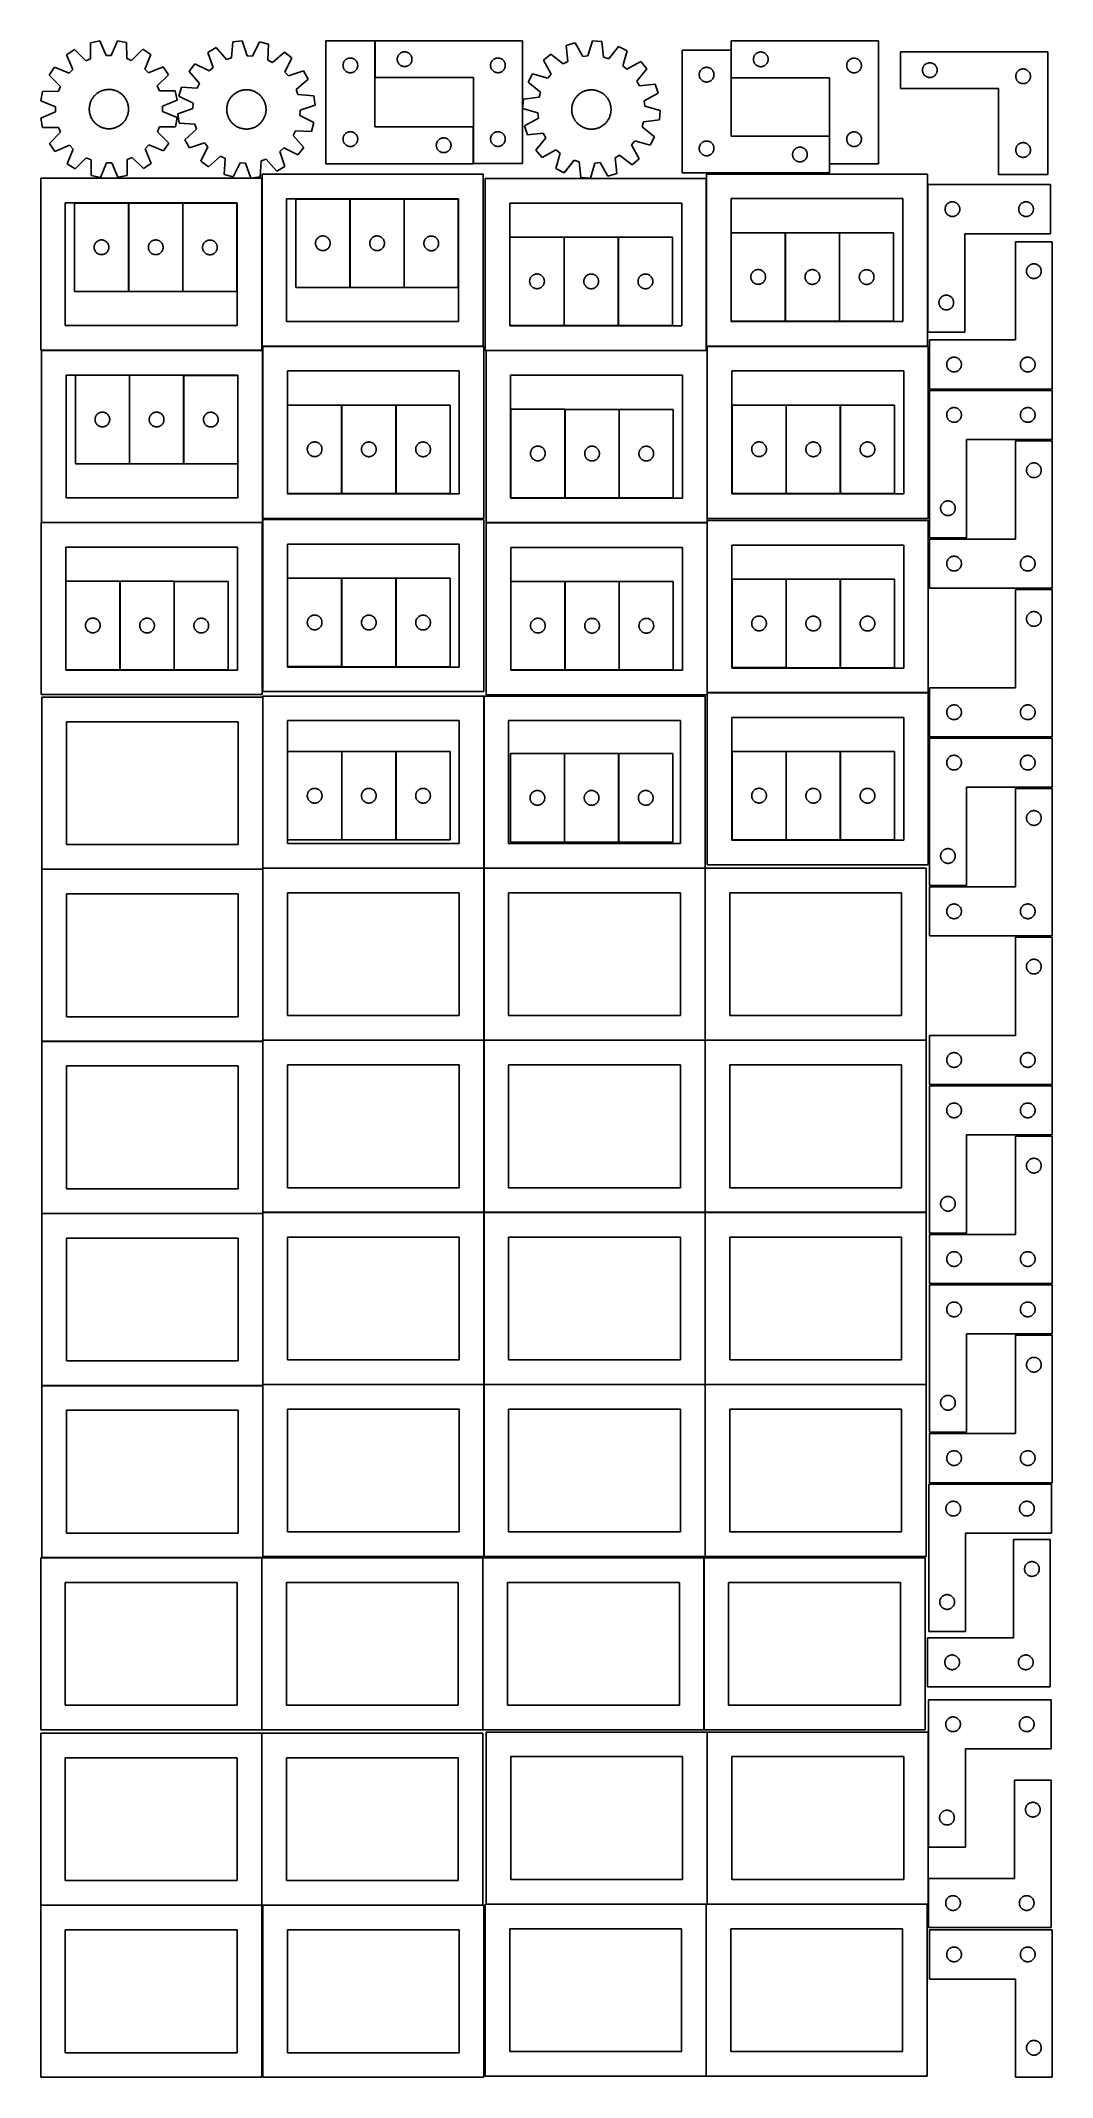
# Model space of a CAD drawing. Header units: millimetres. Extents: x 7 to 1243, y 7 to 2493.
import ezdxf

# ---------------------------------------------------------------- set-up
doc = ezdxf.new("R2010")
doc.units = ezdxf.units.MM
doc.layers.add('COMMON', color=5, linetype='CONTINUOUS', true_color=0x0000ff)
doc.layers.add('CUT', color=7, linetype='CONTINUOUS', true_color=0x000000)

msp = doc.modelspace()

# ---------------------------------------------------------------- linework, layer by layer
at = {"layer": 'COMMON'}
for p, q in [((277.941928, 1691.883868), (277.941928, 1483.204802)), ((548.141929, 1693.204802), (548.141929, 1483.204802)), ((374.386083, 1625.484187), (374.386083, 1517.484187)), ((440.586084, 1625.484187), (440.586084, 1517.484187)), ((646.533788, 1622.887752), (646.533788, 1514.887752)), ((712.733789, 1622.887752), (712.733789, 1514.887752)), ((7.841928, 1481.783867), (277.841928, 1481.783867)), ((277.941928, 1481.683867), (277.941928, 1273.004801)), ((278.041929, 1483.104801), (548.041929, 1483.104801)), ((548.141929, 1483.004801), (548.141929, 1273.004801)), ((548.24193, 1483.104801), (818.24193, 1483.104801)), ((818.34193, 1483.004801), (818.34193, 1273.004801)), ((7.841928, 1271.583866), (277.841928, 1271.583866)), ((277.941928, 1271.483866), (277.941928, 1062.8048)), ((278.041929, 1272.9048), (548.041929, 1272.9048)), ((548.141929, 1272.8048), (548.141929, 1062.8048)), ((548.24193, 1272.9048), (818.24193, 1272.9048)), ((818.34193, 1272.8048), (818.34193, 1062.8048)), ((818.441931, 1272.9048), (1088.441931, 1272.9048)), ((7.841928, 1061.383865), (277.841928, 1061.383865)), ((277.941928, 1061.283865), (277.941928, 852.604799)), ((278.041929, 1062.704799), (548.041929, 1062.704799)), ((548.141929, 1062.604799), (548.141929, 852.604799)), ((548.24193, 1062.704799), (818.24193, 1062.704799)), ((818.34193, 1062.604799), (818.34193, 852.604799)), ((818.441931, 1062.704799), (1088.441931, 1062.704799)), ((7.841928, 851.183864), (277.841928, 851.183864)), ((277.941928, 851.083864), (277.941928, 642.404798)), ((278.041929, 852.504798), (548.041929, 852.504798)), ((548.141929, 852.404798), (548.141929, 642.404798)), ((548.24193, 852.504798), (818.24193, 852.504798)), ((818.34193, 852.404798), (818.34193, 642.404798)), ((818.441931, 852.504798), (1088.441931, 852.504798)), ((276.520933, 640.983864), (7.841928, 640.983864)), ((276.620933, 640.883863), (276.620933, 430.883863)), ((546.820935, 430.883863), (546.820935, 640.883863)), ((817.020935, 640.883863), (817.020935, 430.883863)), ((276.620933, 426.720968), (276.620933, 216.720968)), ((820.983737, 428.041933), (820.983737, 218.041933)), ((6.520933, 216.620967), (276.520933, 216.620967)), ((278.041929, 216.620967), (546.720934, 216.620967)), ((550.883737, 217.941932), (819.562864, 217.941932)), ((819.662864, 217.841932), (819.662864, 7.841932)), ((821.083738, 217.941932), (1089.762865, 217.941932))]:
    msp.add_line(p, q, dxfattribs=at)
at = {"layer": 'CUT'}
for p, q in [((78.829006, 2493.23376), (67.524332, 2490.933798)), ((67.524332, 2490.933798), (67.54206, 2471.557469)), ((86.383623, 2475.390829), (78.829006, 2493.23376)), ((100.212011, 2493.327062), (92.813389, 2475.418884)), ((111.536325, 2491.125838), (100.212011, 2493.327062)), ((111.687686, 2471.750093), (111.536325, 2491.125838)), ((241.110977, 2491.947456), (239.79844, 2472.615625)), ((252.546876, 2493.465903), (241.110977, 2491.947456)), ((258.858716, 2475.14643), (252.546876, 2493.465903)), ((273.885837, 2492.091), (265.275239, 2474.733003)), ((285.032314, 2489.117533), (273.885837, 2492.091)), ((283.853136, 2469.77711), (285.032314, 2489.117533)), ((414.894468, 2493.343813), (354.894468, 2493.343813)), ((354.894468, 2493.343813), (354.894468, 2343.343813)), ((414.894468, 2388.343813), (414.894468, 2493.343813)), ((595.202448, 2493.415106), (415.202448, 2493.415106)), ((415.202448, 2493.415106), (415.202448, 2448.415106)), ((595.202448, 2343.415106), (595.202448, 2493.415106)), ((659.406725, 2491.07543), (648.41787, 2487.563943)), ((648.41787, 2487.563943), (650.535276, 2468.303647)), ((668.850461, 2474.156262), (659.406725, 2491.07543)), ((680.65369, 2493.485425), (675.239322, 2474.880936)), ((692.149856, 2492.524364), (680.65369, 2493.485425)), ((694.400045, 2473.279129), (692.149856, 2492.524364)), ((1030.404688, 2493.250067), (850.404688, 2493.250067)), ((850.404688, 2493.250067), (850.404688, 2448.250067)), ((1030.404688, 2343.250067), (1030.404688, 2493.250067)), ((47.804717, 2482.664676), (38.240718, 2476.213677)), ((38.240718, 2476.213677), (45.672096, 2458.319068)), ((61.612467, 2469.070984), (47.804717, 2482.664676)), ((67.54206, 2471.557469), (61.612467, 2469.070984)), ((92.813389, 2475.418884), (86.383623, 2475.390829)), ((117.638753, 2469.315447), (111.687686, 2471.750093)), ((131.32735, 2483.029116), (117.638753, 2469.315447)), ((140.94728, 2476.661824), (131.32735, 2483.029116)), ((133.672344, 2458.703045), (140.94728, 2476.661824)), ((194.824759, 2465.155723), (187.812062, 2455.995616)), ((212.241728, 2456.665044), (194.824759, 2465.155723)), ((220.870195, 2485.051634), (210.885887, 2479.272443)), ((210.885887, 2479.272443), (217.071232, 2460.909874)), ((233.712134, 2470.542085), (220.870195, 2485.051634)), ((239.79844, 2472.615625), (233.712134, 2470.542085)), ((265.275239, 2474.733003), (258.858716, 2475.14643)), ((289.623018, 2466.939657), (283.853136, 2469.77711)), ((304.220791, 2479.681221), (289.623018, 2466.939657)), ((313.380897, 2472.668524), (304.220791, 2479.681221)), ((304.890218, 2455.251555), (313.380897, 2472.668524)), ((375.894468, 2463.343813), (375.913737, 2463.932442)), ((375.913737, 2462.755185), (375.894468, 2463.343813)), ((375.913737, 2463.932442), (375.971464, 2464.518549)), ((375.971464, 2462.169078), (375.913737, 2462.755185)), ((375.971464, 2464.518549), (376.0674, 2465.099626)), ((376.0674, 2461.588001), (375.971464, 2462.169078)), ((376.0674, 2465.099626), (376.201135, 2465.673185)), ((376.201135, 2465.673185), (376.372097, 2466.236769)), ((376.372097, 2466.236769), (376.579552, 2466.787964)), ((376.579552, 2466.787964), (376.822613, 2467.324412)), ((376.822613, 2467.324412), (377.100239, 2467.843813)), ((377.100239, 2467.843813), (377.411241, 2468.343946)), ((377.411241, 2468.343946), (377.754288, 2468.822666)), ((377.754288, 2468.822666), (378.127909, 2469.277926)), ((378.127909, 2469.277926), (378.530507, 2469.707774)), ((378.530507, 2469.707774), (378.960355, 2470.110372)), ((378.960355, 2470.110372), (379.415615, 2470.483994)), ((379.415615, 2470.483994), (379.894336, 2470.82704)), ((379.894336, 2470.82704), (380.394468, 2471.138042)), ((380.394468, 2471.138042), (380.913869, 2471.415668)), ((380.913869, 2471.415668), (381.450317, 2471.658729)), ((381.450317, 2471.658729), (382.001513, 2471.866185)), ((382.001513, 2471.866185), (382.565096, 2472.037146)), ((382.565096, 2472.037146), (383.138655, 2472.170881)), ((383.138655, 2472.170881), (383.719732, 2472.266817)), ((383.719732, 2472.266817), (384.30584, 2472.324544)), ((384.30584, 2472.324544), (384.894468, 2472.343813)), ((384.894468, 2472.343813), (385.483096, 2472.324544)), ((385.483096, 2472.324544), (386.069203, 2472.266817)), ((386.069203, 2472.266817), (386.650281, 2472.170881)), ((386.650281, 2472.170881), (387.223839, 2472.037146)), ((387.223839, 2472.037146), (387.787423, 2471.866185)), ((387.787423, 2471.866185), (388.338619, 2471.658729)), ((388.338619, 2471.658729), (388.875066, 2471.415668)), ((388.875066, 2471.415668), (389.394468, 2471.138042)), ((389.394468, 2471.138042), (389.8946, 2470.82704)), ((389.8946, 2470.82704), (390.373321, 2470.483994)), ((390.373321, 2470.483994), (390.82858, 2470.110372)), ((390.82858, 2470.110372), (391.258429, 2469.707774)), ((391.258429, 2469.707774), (391.661026, 2469.277926)), ((391.661026, 2469.277926), (392.034648, 2468.822666)), ((392.034648, 2468.822666), (392.377694, 2468.343946)), ((392.377694, 2468.343946), (392.688696, 2467.843813)), ((392.688696, 2467.843813), (392.966322, 2467.324412)), ((392.966322, 2467.324412), (393.209383, 2466.787964)), ((393.209383, 2466.787964), (393.416839, 2466.236769)), ((393.416839, 2466.236769), (393.5878, 2465.673185)), ((393.5878, 2465.673185), (393.721535, 2465.099626)), ((393.721535, 2465.099626), (393.817471, 2464.518549)), ((393.817471, 2462.169078), (393.721535, 2461.588001)), ((393.817471, 2464.518549), (393.875198, 2463.932442)), ((393.875198, 2462.755185), (393.817471, 2462.169078)), ((393.875198, 2463.932442), (393.894468, 2463.343813)), ((393.894468, 2463.343813), (393.875198, 2462.755185)), ((442.202448, 2470.915106), (442.221718, 2471.503734)), ((442.221718, 2470.326478), (442.202448, 2470.915106)), ((442.221718, 2471.503734), (442.279444, 2472.089842)), ((442.279444, 2469.74037), (442.221718, 2470.326478)), ((442.279444, 2472.089842), (442.37538, 2472.670919)), ((442.37538, 2469.159293), (442.279444, 2469.74037)), ((442.37538, 2472.670919), (442.509116, 2473.244477)), ((442.509116, 2468.585735), (442.37538, 2469.159293)), ((442.509116, 2473.244477), (442.680077, 2473.808061)), ((442.680077, 2468.022151), (442.509116, 2468.585735)), ((442.680077, 2473.808061), (442.887532, 2474.359257)), ((442.887532, 2467.470955), (442.680077, 2468.022151)), ((442.887532, 2474.359257), (443.130593, 2474.895704)), ((443.130593, 2466.934508), (442.887532, 2467.470955)), ((443.130593, 2474.895704), (443.408219, 2475.415106)), ((443.408219, 2466.415106), (443.130593, 2466.934508)), ((443.408219, 2475.415106), (443.719222, 2475.915238)), ((443.719222, 2465.914974), (443.408219, 2466.415106)), ((443.719222, 2475.915238), (444.062268, 2476.393959)), ((444.062268, 2465.436253), (443.719222, 2465.914974)), ((444.062268, 2476.393959), (444.43589, 2476.849218)), ((444.43589, 2464.980994), (444.062268, 2465.436253)), ((444.43589, 2476.849218), (444.838487, 2477.279067)), ((444.838487, 2464.551145), (444.43589, 2464.980994)), ((444.838487, 2477.279067), (445.268336, 2477.681664)), ((445.268336, 2464.148548), (444.838487, 2464.551145)), ((445.268336, 2477.681664), (445.723595, 2478.055286)), ((445.723595, 2463.774926), (445.268336, 2464.148548)), ((445.723595, 2478.055286), (446.202316, 2478.398333)), ((446.202316, 2463.43188), (445.723595, 2463.774926)), ((446.202316, 2478.398333), (446.702448, 2478.709335)), ((446.702448, 2463.120877), (446.202316, 2463.43188)), ((446.702448, 2478.709335), (447.22185, 2478.986961)), ((447.22185, 2462.843251), (446.702448, 2463.120877)), ((447.22185, 2478.986961), (447.758297, 2479.230022)), ((447.758297, 2462.60019), (447.22185, 2462.843251)), ((447.758297, 2479.230022), (448.309493, 2479.437477)), ((448.309493, 2462.392735), (447.758297, 2462.60019)), ((448.309493, 2479.437477), (448.873077, 2479.608439)), ((448.873077, 2462.221774), (448.309493, 2462.392735)), ((448.873077, 2479.608439), (449.446635, 2479.742174)), ((449.446635, 2462.088039), (448.873077, 2462.221774)), ((449.446635, 2479.742174), (450.027712, 2479.83811)), ((450.027712, 2479.83811), (450.61382, 2479.895836)), ((450.61382, 2479.895836), (451.202448, 2479.915106)), ((451.202448, 2479.915106), (451.791076, 2479.895836)), ((451.791076, 2479.895836), (452.377184, 2479.83811)), ((452.377184, 2479.83811), (452.958261, 2479.742174)), ((452.958261, 2479.742174), (453.531819, 2479.608439)), ((453.531819, 2462.221774), (452.958261, 2462.088039)), ((453.531819, 2479.608439), (454.095403, 2479.437477)), ((454.095403, 2462.392735), (453.531819, 2462.221774)), ((454.095403, 2479.437477), (454.646599, 2479.230022)), ((454.646599, 2462.60019), (454.095403, 2462.392735)), ((454.646599, 2479.230022), (455.183046, 2478.986961)), ((455.183046, 2462.843251), (454.646599, 2462.60019)), ((455.183046, 2478.986961), (455.702448, 2478.709335)), ((455.702448, 2463.120877), (455.183046, 2462.843251)), ((455.702448, 2478.709335), (456.20258, 2478.398333)), ((456.20258, 2463.43188), (455.702448, 2463.120877)), ((456.20258, 2478.398333), (456.681301, 2478.055286)), ((456.681301, 2463.774926), (456.20258, 2463.43188)), ((456.681301, 2478.055286), (457.13656, 2477.681664)), ((457.13656, 2464.148548), (456.681301, 2463.774926)), ((457.13656, 2477.681664), (457.566409, 2477.279067)), ((457.566409, 2464.551145), (457.13656, 2464.148548)), ((457.566409, 2477.279067), (457.969006, 2476.849218)), ((457.969006, 2464.980994), (457.566409, 2464.551145)), ((457.969006, 2476.849218), (458.342628, 2476.393959)), ((458.342628, 2465.436253), (457.969006, 2464.980994)), ((458.342628, 2476.393959), (458.685675, 2475.915238)), ((458.685675, 2465.914974), (458.342628, 2465.436253)), ((458.685675, 2475.915238), (458.996677, 2475.415106)), ((458.996677, 2466.415106), (458.685675, 2465.914974)), ((458.996677, 2475.415106), (459.274303, 2474.895704)), ((459.274303, 2466.934508), (458.996677, 2466.415106)), ((459.274303, 2474.895704), (459.517364, 2474.359257)), ((459.517364, 2467.470955), (459.274303, 2466.934508)), ((459.517364, 2474.359257), (459.724819, 2473.808061)), ((459.724819, 2468.022151), (459.517364, 2467.470955)), ((459.724819, 2473.808061), (459.89578, 2473.244477)), ((459.89578, 2468.585735), (459.724819, 2468.022151)), ((459.89578, 2473.244477), (460.029516, 2472.670919)), ((460.029516, 2469.159293), (459.89578, 2468.585735)), ((460.029516, 2472.670919), (460.125452, 2472.089842)), ((460.125452, 2469.74037), (460.029516, 2469.159293)), ((460.125452, 2472.089842), (460.183178, 2471.503734)), ((460.183178, 2470.326478), (460.125452, 2469.74037)), ((460.183178, 2471.503734), (460.202448, 2470.915106)), ((460.202448, 2470.915106), (460.183178, 2470.326478)), ((556.202448, 2463.415106), (556.221718, 2464.003734)), ((556.221718, 2462.826478), (556.202448, 2463.415106)), ((556.221718, 2464.003734), (556.279444, 2464.589842)), ((556.279444, 2462.24037), (556.221718, 2462.826478)), ((556.279444, 2464.589842), (556.37538, 2465.170919)), ((556.37538, 2461.659293), (556.279444, 2462.24037)), ((556.37538, 2465.170919), (556.509116, 2465.744477)), ((556.509116, 2465.744477), (556.680077, 2466.308061)), ((556.680077, 2466.308061), (556.887532, 2466.859257)), ((556.887532, 2466.859257), (557.130593, 2467.395704)), ((557.130593, 2467.395704), (557.408219, 2467.915106)), ((557.408219, 2467.915106), (557.719222, 2468.415238)), ((557.719222, 2468.415238), (558.062268, 2468.893959)), ((558.062268, 2468.893959), (558.43589, 2469.349218)), ((558.43589, 2469.349218), (558.838487, 2469.779067)), ((558.838487, 2469.779067), (559.268336, 2470.181664)), ((559.268336, 2470.181664), (559.723595, 2470.555286)), ((559.723595, 2470.555286), (560.202316, 2470.898333)), ((560.202316, 2470.898333), (560.702448, 2471.209335)), ((560.702448, 2471.209335), (561.22185, 2471.486961)), ((561.22185, 2471.486961), (561.758297, 2471.730022)), ((561.758297, 2471.730022), (562.309493, 2471.937477)), ((562.309493, 2471.937477), (562.873077, 2472.108439)), ((562.873077, 2472.108439), (563.446635, 2472.242174)), ((563.446635, 2472.242174), (564.027712, 2472.33811)), ((564.027712, 2472.33811), (564.61382, 2472.395836)), ((564.61382, 2472.395836), (565.202448, 2472.415106)), ((565.202448, 2472.415106), (565.791076, 2472.395836)), ((565.791076, 2472.395836), (566.377184, 2472.33811)), ((566.377184, 2472.33811), (566.958261, 2472.242174)), ((566.958261, 2472.242174), (567.531819, 2472.108439)), ((567.531819, 2472.108439), (568.095403, 2471.937477)), ((568.095403, 2471.937477), (568.646599, 2471.730022)), ((568.646599, 2471.730022), (569.183046, 2471.486961)), ((569.183046, 2471.486961), (569.702448, 2471.209335)), ((569.702448, 2471.209335), (570.20258, 2470.898333)), ((570.20258, 2470.898333), (570.681301, 2470.555286)), ((570.681301, 2470.555286), (571.13656, 2470.181664)), ((571.13656, 2470.181664), (571.566409, 2469.779067)), ((571.566409, 2469.779067), (571.969006, 2469.349218)), ((571.969006, 2469.349218), (572.342628, 2468.893959)), ((572.342628, 2468.893959), (572.685675, 2468.415238)), ((572.685675, 2468.415238), (572.996677, 2467.915106)), ((572.996677, 2467.915106), (573.274303, 2467.395704)), ((573.274303, 2467.395704), (573.517364, 2466.859257)), ((573.517364, 2466.859257), (573.724819, 2466.308061)), ((573.724819, 2466.308061), (573.89578, 2465.744477)), ((573.89578, 2465.744477), (574.029516, 2465.170919)), ((574.029516, 2465.170919), (574.125452, 2464.589842)), ((574.125452, 2462.24037), (574.029516, 2461.659293)), ((574.125452, 2464.589842), (574.183178, 2464.003734)), ((574.183178, 2462.826478), (574.125452, 2462.24037)), ((574.183178, 2464.003734), (574.202448, 2463.415106)), ((574.202448, 2463.415106), (574.183178, 2462.826478)), ((629.710499, 2477.206536), (620.901909, 2469.757093)), ((620.901909, 2469.757093), (630.228733, 2452.773195)), ((644.910059, 2465.189224), (629.710499, 2477.206536)), ((650.535276, 2468.303647), (644.910059, 2465.189224)), ((675.239322, 2474.880936), (668.850461, 2474.156262)), ((700.579903, 2471.503729), (694.400045, 2473.279129)), ((712.701757, 2486.620047), (700.579903, 2471.503729)), ((722.955047, 2481.33275), (712.701757, 2486.620047)), ((717.669119, 2462.691361), (722.955047, 2481.33275)), ((722.699147, 2458.686176), (717.669119, 2462.691361)), ((739.683044, 2468.013001), (722.699147, 2458.686176)), ((747.132488, 2459.20441), (739.683044, 2468.013001)), ((850.192624, 2482.038638), (790.192624, 2482.038638)), ((790.192624, 2482.038638), (790.192624, 2332.038638)), ((850.192624, 2377.038638), (850.192624, 2482.038638)), ((877.404688, 2470.750067), (877.423958, 2471.338695)), ((877.423958, 2470.161439), (877.404688, 2470.750067)), ((877.423958, 2471.338695), (877.481684, 2471.924803)), ((877.481684, 2469.575331), (877.423958, 2470.161439)), ((877.481684, 2471.924803), (877.57762, 2472.50588)), ((877.57762, 2468.994254), (877.481684, 2469.575331)), ((877.57762, 2472.50588), (877.711356, 2473.079438)), ((877.711356, 2468.420696), (877.57762, 2468.994254)), ((877.711356, 2473.079438), (877.882317, 2473.643022)), ((877.882317, 2467.857112), (877.711356, 2468.420696)), ((877.882317, 2473.643022), (878.089772, 2474.194218)), ((878.089772, 2467.305916), (877.882317, 2467.857112)), ((878.089772, 2474.194218), (878.332833, 2474.730665)), ((878.332833, 2466.769469), (878.089772, 2467.305916)), ((878.332833, 2474.730665), (878.610459, 2475.250067)), ((878.610459, 2466.250067), (878.332833, 2466.769469)), ((878.610459, 2475.250067), (878.921461, 2475.750199)), ((878.921461, 2465.749935), (878.610459, 2466.250067)), ((878.921461, 2475.750199), (879.264508, 2476.22892)), ((879.264508, 2465.271214), (878.921461, 2465.749935)), ((879.264508, 2476.22892), (879.63813, 2476.684179)), ((879.63813, 2464.815955), (879.264508, 2465.271214)), ((879.63813, 2476.684179), (880.040727, 2477.114028)), ((880.040727, 2464.386106), (879.63813, 2464.815955)), ((880.040727, 2477.114028), (880.470576, 2477.516625)), ((880.470576, 2463.983509), (880.040727, 2464.386106)), ((880.470576, 2477.516625), (880.925835, 2477.890247)), ((880.925835, 2463.609887), (880.470576, 2463.983509)), ((880.925835, 2477.890247), (881.404556, 2478.233294)), ((881.404556, 2463.26684), (880.925835, 2463.609887)), ((881.404556, 2478.233294), (881.904688, 2478.544296)), ((881.904688, 2462.955838), (881.404556, 2463.26684)), ((881.904688, 2478.544296), (882.42409, 2478.821922)), ((882.42409, 2462.678212), (881.904688, 2462.955838)), ((882.42409, 2478.821922), (882.960537, 2479.064983)), ((882.960537, 2462.435151), (882.42409, 2462.678212)), ((882.960537, 2479.064983), (883.511733, 2479.272438)), ((883.511733, 2462.227696), (882.960537, 2462.435151)), ((883.511733, 2479.272438), (884.075317, 2479.443399)), ((884.075317, 2462.056735), (883.511733, 2462.227696)), ((884.075317, 2479.443399), (884.648875, 2479.577135)), ((884.648875, 2479.577135), (885.229952, 2479.673071)), ((885.229952, 2479.673071), (885.81606, 2479.730797)), ((885.81606, 2479.730797), (886.404688, 2479.750067)), ((886.404688, 2479.750067), (886.993316, 2479.730797)), ((886.993316, 2479.730797), (887.579424, 2479.673071)), ((887.579424, 2479.673071), (888.160501, 2479.577135)), ((888.160501, 2479.577135), (888.734059, 2479.443399)), ((888.734059, 2479.443399), (889.297643, 2479.272438)), ((889.297643, 2462.227696), (888.734059, 2462.056735)), ((889.297643, 2479.272438), (889.848839, 2479.064983)), ((889.848839, 2462.435151), (889.297643, 2462.227696)), ((889.848839, 2479.064983), (890.385286, 2478.821922)), ((890.385286, 2462.678212), (889.848839, 2462.435151)), ((890.385286, 2478.821922), (890.904688, 2478.544296)), ((890.904688, 2462.955838), (890.385286, 2462.678212)), ((890.904688, 2478.544296), (891.40482, 2478.233294)), ((891.40482, 2463.26684), (890.904688, 2462.955838)), ((891.40482, 2478.233294), (891.883541, 2477.890247)), ((891.883541, 2463.609887), (891.40482, 2463.26684)), ((891.883541, 2477.890247), (892.3388, 2477.516625)), ((892.3388, 2463.983509), (891.883541, 2463.609887)), ((892.3388, 2477.516625), (892.768649, 2477.114028)), ((892.768649, 2464.386106), (892.3388, 2463.983509)), ((892.768649, 2477.114028), (893.171246, 2476.684179)), ((893.171246, 2464.815955), (892.768649, 2464.386106)), ((893.171246, 2476.684179), (893.544868, 2476.22892)), ((893.544868, 2465.271214), (893.171246, 2464.815955)), ((893.544868, 2476.22892), (893.887915, 2475.750199)), ((893.887915, 2465.749935), (893.544868, 2465.271214)), ((893.887915, 2475.750199), (894.198917, 2475.250067)), ((894.198917, 2466.250067), (893.887915, 2465.749935)), ((894.198917, 2475.250067), (894.476543, 2474.730665)), ((894.476543, 2466.769469), (894.198917, 2466.250067)), ((894.476543, 2474.730665), (894.719604, 2474.194218)), ((894.719604, 2467.305916), (894.476543, 2466.769469)), ((894.719604, 2474.194218), (894.927059, 2473.643022)), ((894.927059, 2467.857112), (894.719604, 2467.305916)), ((894.927059, 2473.643022), (895.09802, 2473.079438)), ((895.09802, 2468.420696), (894.927059, 2467.857112)), ((895.09802, 2473.079438), (895.231756, 2472.50588)), ((895.231756, 2468.994254), (895.09802, 2468.420696)), ((895.231756, 2472.50588), (895.327692, 2471.924803)), ((895.327692, 2469.575331), (895.231756, 2468.994254)), ((895.327692, 2471.924803), (895.385418, 2471.338695)), ((895.385418, 2470.161439), (895.327692, 2469.575331)), ((895.385418, 2471.338695), (895.404688, 2470.750067)), ((895.404688, 2470.750067), (895.385418, 2470.161439)), ((991.404688, 2463.250067), (991.423958, 2463.838695)), ((991.423958, 2462.661439), (991.404688, 2463.250067)), ((991.423958, 2463.838695), (991.481684, 2464.424803)), ((991.481684, 2462.075331), (991.423958, 2462.661439)), ((991.481684, 2464.424803), (991.57762, 2465.00588)), ((991.57762, 2465.00588), (991.711356, 2465.579438)), ((991.711356, 2465.579438), (991.882317, 2466.143022)), ((991.882317, 2466.143022), (992.089772, 2466.694218)), ((992.089772, 2466.694218), (992.332833, 2467.230665)), ((992.332833, 2467.230665), (992.610459, 2467.750067)), ((992.610459, 2467.750067), (992.921461, 2468.250199)), ((992.921461, 2468.250199), (993.264508, 2468.72892)), ((993.264508, 2468.72892), (993.63813, 2469.184179)), ((993.63813, 2469.184179), (994.040727, 2469.614028)), ((994.040727, 2469.614028), (994.470576, 2470.016625)), ((994.470576, 2470.016625), (994.925835, 2470.390247)), ((994.925835, 2470.390247), (995.404556, 2470.733294)), ((995.404556, 2470.733294), (995.904688, 2471.044296)), ((995.904688, 2471.044296), (996.42409, 2471.321922)), ((996.42409, 2471.321922), (996.960537, 2471.564983)), ((996.960537, 2471.564983), (997.511733, 2471.772438)), ((997.511733, 2471.772438), (998.075317, 2471.943399)), ((998.075317, 2471.943399), (998.648875, 2472.077135)), ((998.648875, 2472.077135), (999.229952, 2472.173071)), ((999.229952, 2472.173071), (999.81606, 2472.230797)), ((999.81606, 2472.230797), (1000.404688, 2472.250067)), ((1000.404688, 2472.250067), (1000.993316, 2472.230797)), ((1000.993316, 2472.230797), (1001.579424, 2472.173071)), ((1001.579424, 2472.173071), (1002.160501, 2472.077135)), ((1002.160501, 2472.077135), (1002.734059, 2471.943399)), ((1002.734059, 2471.943399), (1003.297643, 2471.772438)), ((1003.297643, 2471.772438), (1003.848839, 2471.564983)), ((1003.848839, 2471.564983), (1004.385286, 2471.321922)), ((1004.385286, 2471.321922), (1004.904688, 2471.044296)), ((1004.904688, 2471.044296), (1005.40482, 2470.733294)), ((1005.40482, 2470.733294), (1005.883541, 2470.390247)), ((1005.883541, 2470.390247), (1006.3388, 2470.016625)), ((1006.3388, 2470.016625), (1006.768649, 2469.614028)), ((1006.768649, 2469.614028), (1007.171246, 2469.184179)), ((1007.171246, 2469.184179), (1007.544868, 2468.72892)), ((1007.544868, 2468.72892), (1007.887915, 2468.250199)), ((1007.887915, 2468.250199), (1008.198917, 2467.750067)), ((1008.198917, 2467.750067), (1008.476543, 2467.230665)), ((1008.476543, 2467.230665), (1008.719604, 2466.694218)), ((1008.719604, 2466.694218), (1008.927059, 2466.143022)), ((1008.927059, 2466.143022), (1009.09802, 2465.579438)), ((1009.09802, 2465.579438), (1009.231756, 2465.00588)), ((1009.231756, 2465.00588), (1009.327692, 2464.424803)), ((1009.327692, 2464.424803), (1009.385418, 2463.838695)), ((1009.385418, 2462.661439), (1009.327692, 2462.075331)), ((1009.385418, 2463.838695), (1009.404688, 2463.250067)), ((1009.404688, 2463.250067), (1009.385418, 2462.661439)), ((1236.95077, 2480.065008), (1056.95077, 2480.065008)), ((1056.95077, 2480.065008), (1056.95077, 2435.065008)), ((1085.156541, 2462.065008), (1085.467543, 2462.565141)), ((1085.467543, 2462.565141), (1085.810589, 2463.043861)), ((1085.810589, 2463.043861), (1086.184211, 2463.499121)), ((1086.184211, 2463.499121), (1086.586809, 2463.928969)), ((1086.586809, 2463.928969), (1087.016657, 2464.331567)), ((1087.016657, 2464.331567), (1087.471917, 2464.705188)), ((1087.471917, 2464.705188), (1087.950637, 2465.048235)), ((1087.950637, 2465.048235), (1088.45077, 2465.359237)), ((1088.45077, 2465.359237), (1088.970171, 2465.636863)), ((1088.970171, 2465.636863), (1089.506619, 2465.879924)), ((1089.506619, 2465.879924), (1090.057814, 2466.08738)), ((1090.057814, 2466.08738), (1090.621398, 2466.258341)), ((1090.621398, 2466.258341), (1091.194957, 2466.392076)), ((1091.194957, 2466.392076), (1091.776034, 2466.488012)), ((1091.776034, 2466.488012), (1092.362141, 2466.545739)), ((1092.362141, 2466.545739), (1092.95077, 2466.565008)), ((1092.95077, 2466.565008), (1093.539398, 2466.545739)), ((1093.539398, 2466.545739), (1094.125505, 2466.488012)), ((1094.125505, 2466.488012), (1094.706582, 2466.392076)), ((1094.706582, 2466.392076), (1095.280141, 2466.258341)), ((1095.280141, 2466.258341), (1095.843725, 2466.08738)), ((1095.843725, 2466.08738), (1096.39492, 2465.879924)), ((1096.39492, 2465.879924), (1096.931368, 2465.636863)), ((1096.931368, 2465.636863), (1097.45077, 2465.359237)), ((1097.45077, 2465.359237), (1097.950902, 2465.048235)), ((1097.950902, 2465.048235), (1098.429622, 2464.705188)), ((1098.429622, 2464.705188), (1098.884882, 2464.331567)), ((1098.884882, 2464.331567), (1099.314731, 2463.928969)), ((1099.314731, 2463.928969), (1099.717328, 2463.499121)), ((1099.717328, 2463.499121), (1100.09095, 2463.043861)), ((1100.09095, 2463.043861), (1100.433996, 2462.565141)), ((1100.433996, 2462.565141), (1100.744998, 2462.065008)), ((1236.95077, 2330.065008), (1236.95077, 2480.065008)), ((23.186624, 2461.027635), (16.819332, 2451.407705)), ((16.819332, 2451.407705), (30.533, 2437.719107)), ((41.145402, 2453.752698), (23.186624, 2461.027635)), ((30.533, 2437.719107), (28.098355, 2431.768041)), ((45.672096, 2458.319068), (41.145402, 2453.752698)), ((138.238714, 2454.176352), (133.672344, 2458.703045)), ((156.133323, 2461.60773), (138.238714, 2454.176352)), ((148.99063, 2438.235981), (162.584322, 2452.043731)), ((151.477115, 2432.306388), (148.99063, 2438.235981)), ((162.584322, 2452.043731), (156.133323, 2461.60773)), ((187.812062, 2455.995616), (200.553626, 2441.397844)), ((200.553626, 2441.397844), (197.716172, 2435.627961)), ((217.071232, 2460.909874), (212.241728, 2456.665044)), ((309.135048, 2450.422051), (304.890218, 2455.251555)), ((327.497617, 2456.607396), (309.135048, 2450.422051)), ((318.767259, 2433.781149), (333.276809, 2446.623088)), ((333.276809, 2446.623088), (327.497617, 2456.607396)), ((376.201135, 2461.014442), (376.0674, 2461.588001)), ((376.372097, 2460.450858), (376.201135, 2461.014442)), ((376.579552, 2459.899663), (376.372097, 2460.450858)), ((376.822613, 2459.363215), (376.579552, 2459.899663)), ((377.100239, 2458.843813), (376.822613, 2459.363215)), ((377.411241, 2458.343681), (377.100239, 2458.843813)), ((377.754288, 2457.864961), (377.411241, 2458.343681)), ((378.127909, 2457.409701), (377.754288, 2457.864961)), ((378.530507, 2456.979852), (378.127909, 2457.409701)), ((378.960355, 2456.577255), (378.530507, 2456.979852)), ((379.415615, 2456.203633), (378.960355, 2456.577255)), ((379.894336, 2455.860587), (379.415615, 2456.203633)), ((380.394468, 2455.549585), (379.894336, 2455.860587)), ((380.913869, 2455.271959), (380.394468, 2455.549585)), ((381.450317, 2455.028898), (380.913869, 2455.271959)), ((382.001513, 2454.821442), (381.450317, 2455.028898)), ((382.565096, 2454.650481), (382.001513, 2454.821442)), ((383.138655, 2454.516746), (382.565096, 2454.650481)), ((383.719732, 2454.42081), (383.138655, 2454.516746)), ((384.30584, 2454.363083), (383.719732, 2454.42081)), ((384.894468, 2454.343813), (384.30584, 2454.363083)), ((385.483096, 2454.363083), (384.894468, 2454.343813)), ((386.069203, 2454.42081), (385.483096, 2454.363083)), ((386.650281, 2454.516746), (386.069203, 2454.42081)), ((387.223839, 2454.650481), (386.650281, 2454.516746)), ((387.787423, 2454.821442), (387.223839, 2454.650481)), ((388.338619, 2455.028898), (387.787423, 2454.821442)), ((388.875066, 2455.271959), (388.338619, 2455.028898)), ((389.394468, 2455.549585), (388.875066, 2455.271959)), ((389.8946, 2455.860587), (389.394468, 2455.549585)), ((390.373321, 2456.203633), (389.8946, 2455.860587)), ((390.82858, 2456.577255), (390.373321, 2456.203633)), ((391.258429, 2456.979852), (390.82858, 2456.577255)), ((391.661026, 2457.409701), (391.258429, 2456.979852)), ((392.034648, 2457.864961), (391.661026, 2457.409701)), ((392.377694, 2458.343681), (392.034648, 2457.864961)), ((392.688696, 2458.843813), (392.377694, 2458.343681)), ((392.966322, 2459.363215), (392.688696, 2458.843813)), ((393.209383, 2459.899663), (392.966322, 2459.363215)), ((393.416839, 2460.450858), (393.209383, 2459.899663)), ((393.5878, 2461.014442), (393.416839, 2460.450858)), ((393.721535, 2461.588001), (393.5878, 2461.014442)), ((415.202448, 2448.415106), (535.202448, 2448.415106)), ((450.027712, 2461.992102), (449.446635, 2462.088039)), ((450.61382, 2461.934376), (450.027712, 2461.992102)), ((451.202448, 2461.915106), (450.61382, 2461.934376)), ((451.791076, 2461.934376), (451.202448, 2461.915106)), ((452.377184, 2461.992102), (451.791076, 2461.934376)), ((452.958261, 2462.088039), (452.377184, 2461.992102)), ((535.202448, 2448.415106), (535.202448, 2343.415106)), ((556.509116, 2461.085735), (556.37538, 2461.659293)), ((556.680077, 2460.522151), (556.509116, 2461.085735)), ((556.887532, 2459.970955), (556.680077, 2460.522151)), ((557.130593, 2459.434508), (556.887532, 2459.970955)), ((557.408219, 2458.915106), (557.130593, 2459.434508)), ((557.719222, 2458.414974), (557.408219, 2458.915106)), ((558.062268, 2457.936253), (557.719222, 2458.414974)), ((558.43589, 2457.480994), (558.062268, 2457.936253)), ((558.838487, 2457.051145), (558.43589, 2457.480994)), ((559.268336, 2456.648548), (558.838487, 2457.051145)), ((559.723595, 2456.274926), (559.268336, 2456.648548)), ((560.202316, 2455.93188), (559.723595, 2456.274926)), ((560.702448, 2455.620877), (560.202316, 2455.93188)), ((561.22185, 2455.343251), (560.702448, 2455.620877)), ((561.758297, 2455.10019), (561.22185, 2455.343251)), ((562.309493, 2454.892735), (561.758297, 2455.10019)), ((562.873077, 2454.721774), (562.309493, 2454.892735)), ((563.446635, 2454.588039), (562.873077, 2454.721774)), ((564.027712, 2454.492102), (563.446635, 2454.588039)), ((564.61382, 2454.434376), (564.027712, 2454.492102)), ((565.202448, 2454.415106), (564.61382, 2454.434376)), ((565.791076, 2454.434376), (565.202448, 2454.415106)), ((566.377184, 2454.492102), (565.791076, 2454.434376)), ((566.958261, 2454.588039), (566.377184, 2454.492102)), ((567.531819, 2454.721774), (566.958261, 2454.588039)), ((568.095403, 2454.892735), (567.531819, 2454.721774)), ((568.646599, 2455.10019), (568.095403, 2454.892735)), ((569.183046, 2455.343251), (568.646599, 2455.10019)), ((569.702448, 2455.620877), (569.183046, 2455.343251)), ((570.20258, 2455.93188), (569.702448, 2455.620877)), ((570.681301, 2456.274926), (570.20258, 2455.93188)), ((571.13656, 2456.648548), (570.681301, 2456.274926)), ((571.566409, 2457.051145), (571.13656, 2456.648548)), ((571.969006, 2457.480994), (571.566409, 2457.051145)), ((572.342628, 2457.936253), (571.969006, 2457.480994)), ((572.685675, 2458.414974), (572.342628, 2457.936253)), ((572.996677, 2458.915106), (572.685675, 2458.414974)), ((573.274303, 2459.434508), (572.996677, 2458.915106)), ((573.517364, 2459.970955), (573.274303, 2459.434508)), ((573.724819, 2460.522151), (573.517364, 2459.970955)), ((573.89578, 2461.085735), (573.724819, 2460.522151)), ((574.029516, 2461.659293), (573.89578, 2461.085735)), ((607.58216, 2453.029096), (602.294862, 2442.775806)), ((602.294862, 2442.775806), (617.41118, 2430.653952)), ((626.223548, 2447.743167), (607.58216, 2453.029096)), ((630.228733, 2452.773195), (626.223548, 2447.743167)), ((735.115176, 2444.00485), (747.132488, 2459.20441)), ((738.229598, 2438.379634), (735.115176, 2444.00485)), ((757.489895, 2440.497039), (738.229598, 2438.379634)), ((761.001381, 2429.508185), (757.489895, 2440.497039)), ((811.192624, 2452.038638), (811.211894, 2452.627266)), ((811.211894, 2451.45001), (811.192624, 2452.038638)), ((811.211894, 2452.627266), (811.269621, 2453.213373)), ((811.269621, 2450.863902), (811.211894, 2451.45001)), ((811.269621, 2453.213373), (811.365557, 2453.794451)), ((811.365557, 2450.282825), (811.269621, 2450.863902)), ((811.365557, 2453.794451), (811.499292, 2454.368009)), ((811.499292, 2449.709266), (811.365557, 2450.282825)), ((811.499292, 2454.368009), (811.670253, 2454.931593)), ((811.670253, 2449.145682), (811.499292, 2449.709266)), ((811.670253, 2454.931593), (811.877709, 2455.482789)), ((811.877709, 2448.594487), (811.670253, 2449.145682)), ((811.877709, 2455.482789), (812.12077, 2456.019236)), ((812.12077, 2448.058039), (811.877709, 2448.594487)), ((812.12077, 2456.019236), (812.398396, 2456.538638)), ((812.398396, 2447.538638), (812.12077, 2448.058039)), ((812.398396, 2456.538638), (812.709398, 2457.03877)), ((812.709398, 2447.038506), (812.398396, 2447.538638)), ((812.709398, 2457.03877), (813.052444, 2457.517491)), ((813.052444, 2446.559785), (812.709398, 2447.038506)), ((813.052444, 2457.517491), (813.426066, 2457.97275)), ((813.426066, 2446.104525), (813.052444, 2446.559785)), ((813.426066, 2457.97275), (813.828663, 2458.402599)), ((813.828663, 2445.674677), (813.426066, 2446.104525)), ((813.828663, 2458.402599), (814.258512, 2458.805196)), ((814.258512, 2445.272079), (813.828663, 2445.674677)), ((814.258512, 2458.805196), (814.713772, 2459.178818)), ((814.713772, 2444.898458), (814.258512, 2445.272079)), ((814.713772, 2459.178818), (815.192492, 2459.521864)), ((815.192492, 2444.555411), (814.713772, 2444.898458)), ((815.192492, 2459.521864), (815.692624, 2459.832866)), ((815.692624, 2444.244409), (815.192492, 2444.555411)), ((815.692624, 2459.832866), (816.212026, 2460.110492)), ((816.212026, 2443.966783), (815.692624, 2444.244409)), ((816.212026, 2460.110492), (816.748474, 2460.353553)), ((816.748474, 2443.723722), (816.212026, 2443.966783)), ((816.748474, 2460.353553), (817.299669, 2460.561009)), ((817.299669, 2443.516267), (816.748474, 2443.723722)), ((817.299669, 2460.561009), (817.863253, 2460.73197)), ((817.863253, 2443.345305), (817.299669, 2443.516267)), ((817.863253, 2460.73197), (818.436812, 2460.865705)), ((818.436812, 2443.21157), (817.863253, 2443.345305)), ((818.436812, 2460.865705), (819.017889, 2460.961641)), ((819.017889, 2443.115634), (818.436812, 2443.21157)), ((819.017889, 2460.961641), (819.603996, 2461.019368)), ((819.603996, 2443.057907), (819.017889, 2443.115634)), ((819.603996, 2461.019368), (820.192624, 2461.038638)), ((820.192624, 2443.038638), (819.603996, 2443.057907)), ((820.192624, 2461.038638), (820.781253, 2461.019368)), ((820.781253, 2443.057907), (820.192624, 2443.038638)), ((820.781253, 2461.019368), (821.36736, 2460.961641)), ((821.36736, 2443.115634), (820.781253, 2443.057907)), ((821.36736, 2460.961641), (821.948437, 2460.865705)), ((821.948437, 2443.21157), (821.36736, 2443.115634)), ((821.948437, 2460.865705), (822.521996, 2460.73197)), ((822.521996, 2443.345305), (821.948437, 2443.21157)), ((822.521996, 2460.73197), (823.08558, 2460.561009)), ((823.08558, 2443.516267), (822.521996, 2443.345305)), ((823.08558, 2460.561009), (823.636775, 2460.353553)), ((823.636775, 2443.723722), (823.08558, 2443.516267)), ((823.636775, 2460.353553), (824.173223, 2460.110492)), ((824.173223, 2443.966783), (823.636775, 2443.723722)), ((824.173223, 2460.110492), (824.692624, 2459.832866)), ((824.692624, 2444.244409), (824.173223, 2443.966783)), ((824.692624, 2459.832866), (825.192757, 2459.521864)), ((825.192757, 2444.555411), (824.692624, 2444.244409)), ((825.192757, 2459.521864), (825.671477, 2459.178818)), ((825.671477, 2444.898458), (825.192757, 2444.555411)), ((825.671477, 2459.178818), (826.126737, 2458.805196)), ((826.126737, 2445.272079), (825.671477, 2444.898458)), ((826.126737, 2458.805196), (826.556585, 2458.402599)), ((826.556585, 2445.674677), (826.126737, 2445.272079)), ((826.556585, 2458.402599), (826.959183, 2457.97275)), ((826.959183, 2446.104525), (826.556585, 2445.674677)), ((826.959183, 2457.97275), (827.332804, 2457.517491)), ((827.332804, 2446.559785), (826.959183, 2446.104525)), ((827.332804, 2457.517491), (827.675851, 2457.03877)), ((827.675851, 2447.038506), (827.332804, 2446.559785)), ((827.675851, 2457.03877), (827.986853, 2456.538638)), ((827.986853, 2447.538638), (827.675851, 2447.038506)), ((827.986853, 2456.538638), (828.264479, 2456.019236)), ((828.264479, 2448.058039), (827.986853, 2447.538638)), ((828.264479, 2456.019236), (828.50754, 2455.482789)), ((828.50754, 2448.594487), (828.264479, 2448.058039)), ((828.50754, 2455.482789), (828.714996, 2454.931593)), ((828.714996, 2449.145682), (828.50754, 2448.594487)), ((828.714996, 2454.931593), (828.885957, 2454.368009)), ((828.885957, 2449.709266), (828.714996, 2449.145682)), ((828.885957, 2454.368009), (829.019692, 2453.794451)), ((829.019692, 2450.282825), (828.885957, 2449.709266)), ((829.019692, 2453.794451), (829.115628, 2453.213373)), ((829.115628, 2450.863902), (829.019692, 2450.282825)), ((829.115628, 2453.213373), (829.173355, 2452.627266)), ((829.173355, 2451.45001), (829.115628, 2450.863902)), ((829.173355, 2452.627266), (829.192624, 2452.038638)), ((829.192624, 2452.038638), (829.173355, 2451.45001)), ((850.404688, 2448.250067), (970.404688, 2448.250067)), ((884.648875, 2461.922999), (884.075317, 2462.056735)), ((885.229952, 2461.827063), (884.648875, 2461.922999)), ((885.81606, 2461.769337), (885.229952, 2461.827063)), ((886.404688, 2461.750067), (885.81606, 2461.769337)), ((886.993316, 2461.769337), (886.404688, 2461.750067)), ((887.579424, 2461.827063), (886.993316, 2461.769337)), ((888.160501, 2461.922999), (887.579424, 2461.827063)), ((888.734059, 2462.056735), (888.160501, 2461.922999)), ((970.404688, 2448.250067), (970.404688, 2343.250067)), ((991.57762, 2461.494254), (991.481684, 2462.075331)), ((991.711356, 2460.920696), (991.57762, 2461.494254)), ((991.882317, 2460.357112), (991.711356, 2460.920696)), ((992.089772, 2459.805916), (991.882317, 2460.357112)), ((992.332833, 2459.269469), (992.089772, 2459.805916)), ((992.610459, 2458.750067), (992.332833, 2459.269469)), ((992.921461, 2458.249935), (992.610459, 2458.750067)), ((993.264508, 2457.771214), (992.921461, 2458.249935)), ((993.63813, 2457.315955), (993.264508, 2457.771214)), ((994.040727, 2456.886106), (993.63813, 2457.315955)), ((994.470576, 2456.483509), (994.040727, 2456.886106)), ((994.925835, 2456.109887), (994.470576, 2456.483509)), ((995.404556, 2455.76684), (994.925835, 2456.109887)), ((995.904688, 2455.455838), (995.404556, 2455.76684)), ((996.42409, 2455.178212), (995.904688, 2455.455838)), ((996.960537, 2454.935151), (996.42409, 2455.178212)), ((997.511733, 2454.727696), (996.960537, 2454.935151)), ((998.075317, 2454.556735), (997.511733, 2454.727696)), ((998.648875, 2454.422999), (998.075317, 2454.556735)), ((999.229952, 2454.327063), (998.648875, 2454.422999)), ((999.81606, 2454.269337), (999.229952, 2454.327063)), ((1000.404688, 2454.250067), (999.81606, 2454.269337)), ((1000.993316, 2454.269337), (1000.404688, 2454.250067)), ((1001.579424, 2454.327063), (1000.993316, 2454.269337)), ((1002.160501, 2454.422999), (1001.579424, 2454.327063)), ((1002.734059, 2454.556735), (1002.160501, 2454.422999)), ((1003.297643, 2454.727696), (1002.734059, 2454.556735)), ((1003.848839, 2454.935151), (1003.297643, 2454.727696)), ((1004.385286, 2455.178212), (1003.848839, 2454.935151)), ((1004.904688, 2455.455838), (1004.385286, 2455.178212)), ((1005.40482, 2455.76684), (1004.904688, 2455.455838)), ((1005.883541, 2456.109887), (1005.40482, 2455.76684)), ((1006.3388, 2456.483509), (1005.883541, 2456.109887)), ((1006.768649, 2456.886106), (1006.3388, 2456.483509)), ((1007.171246, 2457.315955), (1006.768649, 2456.886106)), ((1007.544868, 2457.771214), (1007.171246, 2457.315955)), ((1007.887915, 2458.249935), (1007.544868, 2457.771214)), ((1008.198917, 2458.750067), (1007.887915, 2458.249935)), ((1008.476543, 2459.269469), (1008.198917, 2458.750067)), ((1008.719604, 2459.805916), (1008.476543, 2459.269469)), ((1008.927059, 2460.357112), (1008.719604, 2459.805916)), ((1009.09802, 2460.920696), (1008.927059, 2460.357112)), ((1009.231756, 2461.494254), (1009.09802, 2460.920696)), ((1009.327692, 2462.075331), (1009.231756, 2461.494254)), ((1083.95077, 2457.565008), (1083.970039, 2458.153637)), ((1083.970039, 2456.97638), (1083.95077, 2457.565008)), ((1083.970039, 2458.153637), (1084.027766, 2458.739744)), ((1084.027766, 2456.390273), (1083.970039, 2456.97638)), ((1084.027766, 2458.739744), (1084.123702, 2459.320821)), ((1084.123702, 2455.809196), (1084.027766, 2456.390273)), ((1084.123702, 2459.320821), (1084.257437, 2459.89438)), ((1084.257437, 2455.235637), (1084.123702, 2455.809196)), ((1084.257437, 2459.89438), (1084.428398, 2460.457964)), ((1084.428398, 2454.672053), (1084.257437, 2455.235637)), ((1084.428398, 2460.457964), (1084.635854, 2461.009159)), ((1084.635854, 2454.120858), (1084.428398, 2454.672053)), ((1084.635854, 2461.009159), (1084.878915, 2461.545607)), ((1084.878915, 2453.58441), (1084.635854, 2454.120858)), ((1084.878915, 2461.545607), (1085.156541, 2462.065008)), ((1085.156541, 2453.065008), (1084.878915, 2453.58441)), ((1085.467543, 2452.564876), (1085.156541, 2453.065008)), ((1085.810589, 2452.086156), (1085.467543, 2452.564876)), ((1086.184211, 2451.630896), (1085.810589, 2452.086156)), ((1086.586809, 2451.201047), (1086.184211, 2451.630896)), ((1087.016657, 2450.79845), (1086.586809, 2451.201047)), ((1087.471917, 2450.424828), (1087.016657, 2450.79845)), ((1087.950637, 2450.081782), (1087.471917, 2450.424828)), ((1088.45077, 2449.77078), (1087.950637, 2450.081782)), ((1088.970171, 2449.493154), (1088.45077, 2449.77078)), ((1089.506619, 2449.250093), (1088.970171, 2449.493154)), ((1090.057814, 2449.042637), (1089.506619, 2449.250093)), ((1090.621398, 2448.871676), (1090.057814, 2449.042637)), ((1091.194957, 2448.737941), (1090.621398, 2448.871676)), ((1091.776034, 2448.642005), (1091.194957, 2448.737941)), ((1092.362141, 2448.584278), (1091.776034, 2448.642005)), ((1092.95077, 2448.565008), (1092.362141, 2448.584278)), ((1093.539398, 2448.584278), (1092.95077, 2448.565008)), ((1094.125505, 2448.642005), (1093.539398, 2448.584278)), ((1094.706582, 2448.737941), (1094.125505, 2448.642005)), ((1095.280141, 2448.871676), (1094.706582, 2448.737941)), ((1095.843725, 2449.042637), (1095.280141, 2448.871676)), ((1096.39492, 2449.250093), (1095.843725, 2449.042637)), ((1096.931368, 2449.493154), (1096.39492, 2449.250093)), ((1097.45077, 2449.77078), (1096.931368, 2449.493154)), ((1097.950902, 2450.081782), (1097.45077, 2449.77078)), ((1098.429622, 2450.424828), (1097.950902, 2450.081782)), ((1098.884882, 2450.79845), (1098.429622, 2450.424828)), ((1099.314731, 2451.201047), (1098.884882, 2450.79845)), ((1099.717328, 2451.630896), (1099.314731, 2451.201047)), ((1100.09095, 2452.086156), (1099.717328, 2451.630896)), ((1100.433996, 2452.564876), (1100.09095, 2452.086156)), ((1100.744998, 2453.065008), (1100.433996, 2452.564876)), ((1100.744998, 2462.065008), (1101.022624, 2461.545607)), ((1101.022624, 2453.58441), (1100.744998, 2453.065008)), ((1101.022624, 2461.545607), (1101.265685, 2461.009159)), ((1101.265685, 2454.120858), (1101.022624, 2453.58441)), ((1101.265685, 2461.009159), (1101.473141, 2460.457964)), ((1101.473141, 2454.672053), (1101.265685, 2454.120858)), ((1101.473141, 2460.457964), (1101.644102, 2459.89438)), ((1101.644102, 2455.235637), (1101.473141, 2454.672053)), ((1101.644102, 2459.89438), (1101.777837, 2459.320821)), ((1101.777837, 2455.809196), (1101.644102, 2455.235637)), ((1101.777837, 2459.320821), (1101.873773, 2458.739744)), ((1101.873773, 2456.390273), (1101.777837, 2455.809196)), ((1101.873773, 2458.739744), (1101.9315, 2458.153637)), ((1101.9315, 2456.97638), (1101.873773, 2456.390273)), ((1101.9315, 2458.153637), (1101.95077, 2457.565008)), ((1101.95077, 2457.565008), (1101.9315, 2456.97638)), ((1197.95077, 2450.065008), (1197.970039, 2450.653637)), ((1197.970039, 2449.47638), (1197.95077, 2450.065008)), ((1197.970039, 2450.653637), (1198.027766, 2451.239744)), ((1198.027766, 2448.890273), (1197.970039, 2449.47638)), ((1198.027766, 2451.239744), (1198.123702, 2451.820821)), ((1198.123702, 2448.309196), (1198.027766, 2448.890273)), ((1198.123702, 2451.820821), (1198.257437, 2452.39438)), ((1198.257437, 2447.735637), (1198.123702, 2448.309196)), ((1198.257437, 2452.39438), (1198.428398, 2452.957964)), ((1198.428398, 2447.172053), (1198.257437, 2447.735637)), ((1198.428398, 2452.957964), (1198.635854, 2453.509159)), ((1198.635854, 2446.620858), (1198.428398, 2447.172053)), ((1198.635854, 2453.509159), (1198.878915, 2454.045607)), ((1198.878915, 2446.08441), (1198.635854, 2446.620858)), ((1198.878915, 2454.045607), (1199.156541, 2454.565008)), ((1199.156541, 2445.565008), (1198.878915, 2446.08441)), ((1199.156541, 2454.565008), (1199.467543, 2455.065141)), ((1199.467543, 2445.064876), (1199.156541, 2445.565008)), ((1199.467543, 2455.065141), (1199.810589, 2455.543861)), ((1199.810589, 2444.586156), (1199.467543, 2445.064876)), ((1199.810589, 2455.543861), (1200.184211, 2455.999121)), ((1200.184211, 2444.130896), (1199.810589, 2444.586156)), ((1200.184211, 2455.999121), (1200.586809, 2456.428969)), ((1200.586809, 2443.701047), (1200.184211, 2444.130896)), ((1200.586809, 2456.428969), (1201.016657, 2456.831567)), ((1201.016657, 2443.29845), (1200.586809, 2443.701047)), ((1201.016657, 2456.831567), (1201.471917, 2457.205188)), ((1201.471917, 2442.924828), (1201.016657, 2443.29845)), ((1201.471917, 2457.205188), (1201.950637, 2457.548235)), ((1201.950637, 2442.581782), (1201.471917, 2442.924828)), ((1201.950637, 2457.548235), (1202.45077, 2457.859237)), ((1202.45077, 2442.27078), (1201.950637, 2442.581782)), ((1202.45077, 2457.859237), (1202.970171, 2458.136863)), ((1202.970171, 2441.993154), (1202.45077, 2442.27078)), ((1202.970171, 2458.136863), (1203.506619, 2458.379924)), ((1203.506619, 2441.750093), (1202.970171, 2441.993154)), ((1203.506619, 2458.379924), (1204.057814, 2458.58738)), ((1204.057814, 2441.542637), (1203.506619, 2441.750093)), ((1204.057814, 2458.58738), (1204.621398, 2458.758341)), ((1204.621398, 2441.371676), (1204.057814, 2441.542637)), ((1204.621398, 2458.758341), (1205.194957, 2458.892076)), ((1205.194957, 2441.237941), (1204.621398, 2441.371676)), ((1205.194957, 2458.892076), (1205.776034, 2458.988012)), ((1205.776034, 2441.142005), (1205.194957, 2441.237941)), ((1205.776034, 2458.988012), (1206.362141, 2459.045739)), ((1206.362141, 2441.084278), (1205.776034, 2441.142005)), ((1206.362141, 2459.045739), (1206.95077, 2459.065008)), ((1206.95077, 2441.065008), (1206.362141, 2441.084278)), ((1206.95077, 2459.065008), (1207.539398, 2459.045739)), ((1207.539398, 2441.084278), (1206.95077, 2441.065008)), ((1207.539398, 2459.045739), (1208.125505, 2458.988012)), ((1208.125505, 2441.142005), (1207.539398, 2441.084278)), ((1208.125505, 2458.988012), (1208.706582, 2458.892076)), ((1208.706582, 2441.237941), (1208.125505, 2441.142005)), ((1208.706582, 2458.892076), (1209.280141, 2458.758341)), ((1209.280141, 2441.371676), (1208.706582, 2441.237941)), ((1209.280141, 2458.758341), (1209.843725, 2458.58738)), ((1209.843725, 2441.542637), (1209.280141, 2441.371676)), ((1209.843725, 2458.58738), (1210.39492, 2458.379924)), ((1210.39492, 2441.750093), (1209.843725, 2441.542637)), ((1210.39492, 2458.379924), (1210.931368, 2458.136863)), ((1210.931368, 2441.993154), (1210.39492, 2441.750093)), ((1210.931368, 2458.136863), (1211.45077, 2457.859237)), ((1211.45077, 2442.27078), (1210.931368, 2441.993154)), ((1211.45077, 2457.859237), (1211.950902, 2457.548235)), ((1211.950902, 2442.581782), (1211.45077, 2442.27078)), ((1211.950902, 2457.548235), (1212.429622, 2457.205188)), ((1212.429622, 2442.924828), (1211.950902, 2442.581782)), ((1212.429622, 2457.205188), (1212.884882, 2456.831567)), ((1212.884882, 2443.29845), (1212.429622, 2442.924828)), ((1212.884882, 2456.831567), (1213.314731, 2456.428969)), ((1213.314731, 2443.701047), (1212.884882, 2443.29845)), ((1213.314731, 2456.428969), (1213.717328, 2455.999121)), ((1213.717328, 2444.130896), (1213.314731, 2443.701047)), ((1213.717328, 2455.999121), (1214.09095, 2455.543861)), ((1214.09095, 2444.586156), (1213.717328, 2444.130896)), ((1214.09095, 2455.543861), (1214.433996, 2455.065141)), ((1214.433996, 2445.064876), (1214.09095, 2444.586156)), ((1214.433996, 2455.065141), (1214.744998, 2454.565008)), ((1214.744998, 2445.565008), (1214.433996, 2445.064876)), ((1214.744998, 2454.565008), (1215.022624, 2454.045607)), ((1215.022624, 2446.08441), (1214.744998, 2445.565008)), ((1215.022624, 2454.045607), (1215.265685, 2453.509159)), ((1215.265685, 2446.620858), (1215.022624, 2446.08441)), ((1215.265685, 2453.509159), (1215.473141, 2452.957964)), ((1215.473141, 2447.172053), (1215.265685, 2446.620858)), ((1215.473141, 2452.957964), (1215.644102, 2452.39438)), ((1215.644102, 2447.735637), (1215.473141, 2447.172053)), ((1215.644102, 2452.39438), (1215.777837, 2451.820821)), ((1215.777837, 2448.309196), (1215.644102, 2447.735637)), ((1215.777837, 2451.820821), (1215.873773, 2451.239744)), ((1215.873773, 2448.890273), (1215.777837, 2448.309196)), ((1215.873773, 2451.239744), (1215.9315, 2450.653637)), ((1215.9315, 2449.47638), (1215.873773, 2448.890273)), ((1215.9315, 2450.653637), (1215.95077, 2450.065008)), ((1215.95077, 2450.065008), (1215.9315, 2449.47638)), ((8.72261, 2431.616679), (6.521386, 2420.292365)), ((6.521386, 2420.292365), (24.429564, 2412.893744)), ((28.098355, 2431.768041), (8.72261, 2431.616679)), ((24.429564, 2412.893744), (24.457619, 2406.463977)), ((65.959182, 2411.861994), (66.056493, 2412.836276)), ((66.056493, 2412.836276), (66.193462, 2413.805778)), ((66.193462, 2413.805778), (66.369861, 2414.768887)), ((66.369861, 2414.768887), (66.585398, 2415.723999)), ((66.585398, 2415.723999), (66.839713, 2416.669525)), ((66.839713, 2416.669525), (67.132383, 2417.60389)), ((67.132383, 2417.60389), (67.462921, 2418.525541)), ((67.462921, 2418.525541), (67.830777, 2419.432942)), ((67.830777, 2419.432942), (68.235338, 2420.324584)), ((68.235338, 2420.324584), (68.675931, 2421.198983)), ((68.675931, 2421.198983), (69.151823, 2422.054682)), ((69.151823, 2422.054682), (69.662222, 2422.890259)), ((69.662222, 2422.890259), (70.206278, 2423.704322)), ((70.206278, 2423.704322), (70.783086, 2424.495516)), ((70.783086, 2424.495516), (71.391685, 2425.262524)), ((71.391685, 2425.262524), (72.031063, 2426.00407)), ((72.031063, 2426.00407), (72.700156, 2426.71892)), ((72.700156, 2426.71892), (73.39785, 2427.405884)), ((73.39785, 2427.405884), (74.122983, 2428.063817)), ((74.122983, 2428.063817), (74.874349, 2428.691627)), ((74.874349, 2428.691627), (75.650697, 2429.288266)), ((75.650697, 2429.288266), (76.450735, 2429.852743)), ((76.450735, 2429.852743), (77.273132, 2430.384118)), ((77.273132, 2430.384118), (78.116518, 2430.881506)), ((78.116518, 2430.881506), (78.97949, 2431.344079)), ((78.97949, 2431.344079), (79.860612, 2431.771069)), ((79.860612, 2431.771069), (80.758416, 2432.161763)), ((80.758416, 2432.161763), (81.67141, 2432.515512)), ((81.67141, 2432.515512), (82.598072, 2432.831727)), ((82.598072, 2432.831727), (83.536861, 2433.109881)), ((83.536861, 2433.109881), (84.486215, 2433.349512)), ((84.486215, 2433.349512), (85.444553, 2433.550221)), ((85.444553, 2433.550221), (86.410279, 2433.711673)), ((86.410279, 2433.711673), (87.381788, 2433.833601)), ((87.381788, 2433.833601), (88.357461, 2433.915801)), ((88.357461, 2433.915801), (89.335675, 2433.958135)), ((89.335675, 2433.958135), (90.314802, 2433.960535)), ((90.314802, 2433.960535), (91.293212, 2433.922996)), ((91.293212, 2433.922996), (92.269277, 2433.845579)), ((92.269277, 2433.845579), (93.241371, 2433.728415)), ((93.241371, 2433.728415), (94.207878, 2433.571698)), ((94.207878, 2433.571698), (95.167188, 2433.375689)), ((95.167188, 2433.375689), (96.117704, 2433.140715)), ((96.117704, 2433.140715), (97.057846, 2432.867165)), ((97.057846, 2432.867165), (97.986047, 2432.555496)), ((97.986047, 2432.555496), (98.900763, 2432.206227)), ((98.900763, 2432.206227), (99.800472, 2431.819938)), ((99.800472, 2431.819938), (100.683676, 2431.397273)), ((100.683676, 2431.397273), (101.548905, 2430.938935)), ((101.548905, 2430.938935), (102.394719, 2430.445687)), ((102.394719, 2430.445687), (103.219711, 2429.91835)), ((103.219711, 2429.91835), (104.022506, 2429.357801)), ((104.022506, 2429.357801), (104.80177, 2428.764974)), ((104.80177, 2428.764974), (105.556204, 2428.140855)), ((105.556204, 2428.140855), (106.284553, 2427.486484)), ((106.284553, 2427.486484), (106.985606, 2426.802949)), ((106.985606, 2426.802949), (107.658194, 2426.091387)), ((107.658194, 2426.091387), (108.3012, 2425.352984)), ((108.3012, 2425.352984), (108.913551, 2424.588968)), ((108.913551, 2424.588968), (109.49423, 2423.800611)), ((109.49423, 2423.800611), (110.04227, 2422.989224)), ((110.04227, 2422.989224), (110.556759, 2422.15616)), ((110.556759, 2422.15616), (111.036839, 2421.302803)), ((111.036839, 2421.302803), (111.481713, 2420.430575)), ((111.481713, 2420.430575), (111.89064, 2419.540927)), ((111.89064, 2419.540927), (112.262939, 2418.635339)), ((112.262939, 2418.635339), (112.597991, 2417.71532)), ((112.597991, 2417.71532), (112.895237, 2416.7824)), ((112.895237, 2416.7824), (113.154184, 2415.838132)), ((113.154184, 2415.838132), (113.3744, 2414.884088)), ((113.3744, 2414.884088), (113.555518, 2413.921855)), ((113.555518, 2413.921855), (113.697238, 2412.953036)), ((113.697238, 2412.953036), (113.799322, 2411.979243)), ((170.853443, 2432.324115), (151.477115, 2432.306388)), ((155.310474, 2413.464825), (173.153405, 2421.019442)), ((155.33853, 2407.035058), (155.310474, 2413.464825)), ((173.153405, 2421.019442), (170.853443, 2432.324115)), ((178.37575, 2436.80714), (175.402283, 2425.660662)), ((175.402283, 2425.660662), (192.760279, 2417.050065)), ((197.716172, 2435.627961), (178.37575, 2436.80714)), ((192.760279, 2417.050065), (192.346852, 2410.633542)), ((233.971711, 2411.954944), (234.086256, 2412.927351)), ((234.086256, 2412.927351), (234.240369, 2413.894276)), ((234.240369, 2413.894276), (234.433793, 2414.85411)), ((234.433793, 2414.85411), (234.666207, 2415.805257)), ((234.666207, 2415.805257), (234.937223, 2416.746131)), ((234.937223, 2416.746131), (235.24639, 2417.675169)), ((235.24639, 2417.675169), (235.593194, 2418.590823)), ((235.593194, 2418.590823), (235.977058, 2419.491569)), ((235.977058, 2419.491569), (236.397342, 2420.375908)), ((236.397342, 2420.375908), (236.853348, 2421.242369)), ((236.853348, 2421.242369), (237.344316, 2422.089509)), ((237.344316, 2422.089509), (237.869429, 2422.915918)), ((237.869429, 2422.915918), (238.427812, 2423.72022)), ((238.427812, 2423.72022), (239.018538, 2424.501078)), ((239.018538, 2424.501078), (239.640622, 2425.25719)), ((239.640622, 2425.25719), (240.293029, 2425.9873)), ((240.293029, 2425.9873), (240.974674, 2426.690191)), ((240.974674, 2426.690191), (241.684421, 2427.364694)), ((241.684421, 2427.364694), (242.421089, 2428.009686)), ((242.421089, 2428.009686), (243.183453, 2428.624094)), ((243.183453, 2428.624094), (243.970243, 2429.206895)), ((243.970243, 2429.206895), (244.78015, 2429.757118)), ((244.78015, 2429.757118), (245.611826, 2430.273849)), ((245.611826, 2430.273849), (246.463886, 2430.756227)), ((246.463886, 2430.756227), (247.334913, 2431.203449)), ((247.334913, 2431.203449), (248.223456, 2431.614771)), ((248.223456, 2431.614771), (249.128037, 2431.989508)), ((249.128037, 2431.989508), (250.047151, 2432.327036)), ((250.047151, 2432.327036), (250.979267, 2432.626795)), ((250.979267, 2432.626795), (251.922834, 2432.888284)), ((251.922834, 2432.888284), (252.876281, 2433.111069)), ((252.876281, 2433.111069), (253.838022, 2433.294779)), ((253.838022, 2433.294779), (254.806456, 2433.439108)), ((254.806456, 2433.439108), (255.779971, 2433.543816)), ((255.779971, 2433.543816), (256.756947, 2433.608728)), ((256.756947, 2433.608728), (257.735757, 2433.633737)), ((257.735757, 2433.633737), (258.714773, 2433.6188)), ((258.714773, 2433.6188), (259.692365, 2433.563944)), ((259.692365, 2433.563944), (260.666906, 2433.469258)), ((260.666906, 2433.469258), (261.636773, 2433.334901)), ((261.636773, 2433.334901), (262.600354, 2433.161097)), ((262.600354, 2433.161097), (263.556043, 2432.948134)), ((263.556043, 2432.948134), (264.50225, 2432.696367)), ((264.50225, 2432.696367), (265.437401, 2432.406215)), ((265.437401, 2432.406215), (266.359939, 2432.078161)), ((266.359939, 2432.078161), (267.268328, 2431.712751)), ((267.268328, 2431.712751), (268.161057, 2431.310593)), ((268.161057, 2431.310593), (269.036639, 2430.872357)), ((269.036639, 2430.872357), (269.893617, 2430.398772)), ((269.893617, 2430.398772), (270.730566, 2429.890626)), ((270.730566, 2429.890626), (271.546091, 2429.348764)), ((271.546091, 2429.348764), (272.338836, 2428.77409)), ((272.338836, 2428.77409), (273.107481, 2428.167559)), ((273.107481, 2428.167559), (273.850747, 2427.530181)), ((273.850747, 2427.530181), (274.567396, 2426.863016)), ((274.567396, 2426.863016), (275.256237, 2426.167176)), ((275.256237, 2426.167176), (275.916122, 2425.443817)), ((275.916122, 2425.443817), (276.545953, 2424.694145)), ((276.545953, 2424.694145), (277.144681, 2423.919407)), ((277.144681, 2423.919407), (277.711311, 2423.120893)), ((277.711311, 2423.120893), (278.244899, 2422.29993)), ((278.244899, 2422.29993), (278.744558, 2421.457887)), ((278.744558, 2421.457887), (279.209454, 2420.596164)), ((279.209454, 2420.596164), (279.638816, 2419.716196)), ((279.638816, 2419.716196), (280.031927, 2418.819447)), ((280.031927, 2418.819447), (280.388134, 2417.90741)), ((280.388134, 2417.90741), (280.706844, 2416.981603)), ((280.706844, 2416.981603), (280.987526, 2416.043566)), ((280.987526, 2416.043566), (281.229714, 2415.094862)), ((281.229714, 2415.094862), (281.433003, 2414.137068)), ((281.433003, 2414.137068), (281.597057, 2413.17178)), ((281.597057, 2413.17178), (281.721601, 2412.200603)), ((320.8408, 2427.694843), (318.767259, 2433.781149)), ((340.17263, 2426.382306), (320.8408, 2427.694843)), ((323.371605, 2408.634567), (341.691078, 2414.946407)), ((341.691078, 2414.946407), (340.17263, 2426.382306)), ((596.390546, 2422.223904), (595.429484, 2410.727738)), ((615.635781, 2424.474094), (596.390546, 2422.223904)), ((617.41118, 2430.653952), (615.635781, 2424.474094)), ((655.513018, 2411.600575), (655.618819, 2412.573972)), ((655.618819, 2412.573972), (655.764234, 2413.542243)), ((655.764234, 2413.542243), (655.949024, 2414.503777)), ((655.949024, 2414.503777), (656.172879, 2415.456974)), ((656.172879, 2415.456974), (656.435427, 2416.400247)), ((656.435427, 2416.400247), (656.736232, 2417.332026)), ((656.736232, 2417.332026), (657.074792, 2418.25076)), ((657.074792, 2418.25076), (657.450544, 2419.15492)), ((657.450544, 2419.15492), (657.862864, 2420.043001)), ((657.862864, 2420.043001), (658.311063, 2420.913525)), ((658.311063, 2420.913525), (658.794397, 2421.765043)), ((658.794397, 2421.765043), (659.312061, 2422.596138)), ((659.312061, 2422.596138), (659.863193, 2423.405427)), ((659.863193, 2423.405427), (660.446877, 2424.191562)), ((660.446877, 2424.191562), (661.06214, 2424.953236)), ((661.06214, 2424.953236), (661.707958, 2425.68918)), ((661.707958, 2425.68918), (662.383258, 2426.398169)), ((662.383258, 2426.398169), (663.086914, 2427.079024)), ((663.086914, 2427.079024), (663.817755, 2427.730611)), ((663.817755, 2427.730611), (664.574566, 2428.351846)), ((664.574566, 2428.351846), (665.356086, 2428.941695)), ((665.356086, 2428.941695), (666.161015, 2429.499176)), ((666.161015, 2429.499176), (666.988013, 2430.023361)), ((666.988013, 2430.023361), (667.835703, 2430.513377)), ((667.835703, 2430.513377), (668.702675, 2430.96841)), ((668.702675, 2430.96841), (669.587485, 2431.387701)), ((669.587485, 2431.387701), (670.488662, 2431.770554)), ((670.488662, 2431.770554), (671.404705, 2432.11633)), ((671.404705, 2432.11633), (672.334089, 2432.424454)), ((672.334089, 2432.424454), (673.275267, 2432.694414)), ((673.275267, 2432.694414), (674.226674, 2432.925759)), ((674.226674, 2432.925759), (675.186725, 2433.118106)), ((675.186725, 2433.118106), (676.153822, 2433.271133)), ((676.153822, 2433.271133), (677.126357, 2433.384586)), ((677.126357, 2433.384586), (678.10271, 2433.458277)), ((678.10271, 2433.458277), (679.081256, 2433.492082)), ((679.081256, 2433.492082), (680.060366, 2433.485946)), ((680.060366, 2433.485946), (681.038412, 2433.439878)), ((681.038412, 2433.439878), (682.013764, 2433.353955)), ((682.013764, 2433.353955), (682.9848, 2433.228321)), ((682.9848, 2433.228321), (683.949904, 2433.063184)), ((683.949904, 2433.063184), (684.907469, 2432.85882)), ((684.907469, 2432.85882), (685.855901, 2432.615567)), ((685.855901, 2432.615567), (686.793622, 2432.333832)), ((686.793622, 2432.333832), (687.719071, 2432.014083)), ((687.719071, 2432.014083), (688.630707, 2431.656852)), ((688.630707, 2431.656852), (689.527014, 2431.262735)), ((689.527014, 2431.262735), (690.4065, 2430.832386)), ((690.4065, 2430.832386), (691.267701, 2430.366522)), ((691.267701, 2430.366522), (692.109182, 2429.865919)), ((692.109182, 2429.865919), (692.929545, 2429.33141)), ((692.929545, 2429.33141), (693.727423, 2428.763884)), ((693.727423, 2428.763884), (694.501489, 2428.164286)), ((694.501489, 2428.164286), (695.250453, 2427.533614)), ((695.250453, 2427.533614), (695.97307, 2426.872917)), ((695.97307, 2426.872917), (696.668137, 2426.183296)), ((696.668137, 2426.183296), (697.334497, 2425.465898)), ((697.334497, 2425.465898), (697.97104, 2424.721917)), ((697.97104, 2424.721917), (698.576708, 2423.952592)), ((698.576708, 2423.952592), (699.150492, 2423.159202)), ((699.150492, 2423.159202), (699.691438, 2422.343069)), ((699.691438, 2422.343069), (700.198644, 2421.505551)), ((700.198644, 2421.505551), (700.671267, 2420.648041)), ((700.671267, 2420.648041), (701.10852, 2419.771968)), ((701.10852, 2419.771968), (701.509675, 2418.878788)), ((701.509675, 2418.878788), (701.874065, 2417.96999)), ((701.874065, 2417.96999), (702.201083, 2417.047084)), ((702.201083, 2417.047084), (702.490185, 2416.111608)), ((702.490185, 2416.111608), (702.74089, 2415.165119)), ((702.74089, 2415.165119), (702.95278, 2414.209191)), ((702.95278, 2414.209191), (703.125503, 2413.245416)), ((703.125503, 2413.245416), (703.258771, 2412.275398)), ((744.082213, 2420.064448), (761.001381, 2429.508185)), ((744.806887, 2413.675588), (744.082213, 2420.064448)), ((763.411377, 2408.26122), (744.806887, 2413.675588)), ((1056.95077, 2435.065008), (1176.95077, 2435.065008)), ((1176.95077, 2435.065008), (1176.95077, 2330.065008)), ((24.457619, 2406.463977), (6.614688, 2398.90936)), ((6.614688, 2398.90936), (8.91465, 2387.604687)), ((8.91465, 2387.604687), (28.290979, 2387.622415)), ((28.290979, 2387.622415), (30.777464, 2381.692821)), ((65.884119, 2409.905581), (65.901692, 2410.884553)), ((65.906491, 2408.926707), (65.884119, 2409.905581)), ((65.901692, 2410.884553), (65.959182, 2411.861994)), ((65.968771, 2407.94956), (65.906491, 2408.926707)), ((66.070856, 2406.975766), (65.968771, 2407.94956)), ((66.212575, 2406.006947), (66.070856, 2406.975766)), ((66.393694, 2405.044714), (66.212575, 2406.006947)), ((66.613909, 2404.09067), (66.393694, 2405.044714)), ((66.872856, 2403.146402), (66.613909, 2404.09067)), ((67.170103, 2402.213482), (66.872856, 2403.146402)), ((67.505154, 2401.293463), (67.170103, 2402.213482)), ((67.877453, 2400.387876), (67.505154, 2401.293463)), ((68.28638, 2399.498227), (67.877453, 2400.387876)), ((68.731254, 2398.625999), (68.28638, 2399.498227)), ((69.211335, 2397.772642), (68.731254, 2398.625999)), ((69.725823, 2396.939578), (69.211335, 2397.772642)), ((70.273863, 2396.128192), (69.725823, 2396.939578)), ((70.854542, 2395.339834), (70.273863, 2396.128192)), ((71.466894, 2394.575818), (70.854542, 2395.339834)), ((72.109899, 2393.837415), (71.466894, 2394.575818)), ((72.782488, 2393.125854), (72.109899, 2393.837415)), ((73.48354, 2392.442318), (72.782488, 2393.125854)), ((74.21189, 2391.787947), (73.48354, 2392.442318)), ((74.966324, 2391.163828), (74.21189, 2391.787947)), ((75.745587, 2390.571001), (74.966324, 2391.163828)), ((76.548383, 2390.010453), (75.745587, 2390.571001)), ((77.373374, 2389.483115), (76.548383, 2390.010453)), ((78.219188, 2388.989867), (77.373374, 2389.483115)), ((79.084417, 2388.531529), (78.219188, 2388.989867)), ((79.967621, 2388.108864), (79.084417, 2388.531529)), ((80.86733, 2387.722575), (79.967621, 2388.108864)), ((81.782046, 2387.373306), (80.86733, 2387.722575)), ((99.009677, 2387.767039), (98.096684, 2387.41329)), ((99.907482, 2388.157734), (99.009677, 2387.767039)), ((100.788603, 2388.584723), (99.907482, 2388.157734)), ((101.651576, 2389.047296), (100.788603, 2388.584723)), ((102.494962, 2389.544685), (101.651576, 2389.047296)), ((103.317358, 2390.076059), (102.494962, 2389.544685)), ((104.117396, 2390.640536), (103.317358, 2390.076059)), ((104.893745, 2391.237176), (104.117396, 2390.640536)), ((105.64511, 2391.864985), (104.893745, 2391.237176)), ((106.370244, 2392.522919), (105.64511, 2391.864985)), ((107.067937, 2393.209882), (106.370244, 2392.522919)), ((107.73703, 2393.924732), (107.067937, 2393.209882)), ((108.376408, 2394.666278), (107.73703, 2393.924732)), ((108.985008, 2395.433286), (108.376408, 2394.666278)), ((109.561815, 2396.22448), (108.985008, 2395.433286)), ((110.105871, 2397.038543), (109.561815, 2396.22448)), ((110.61627, 2397.87412), (110.105871, 2397.038543)), ((111.092162, 2398.729819), (110.61627, 2397.87412)), ((111.532756, 2399.604218), (111.092162, 2398.729819)), ((111.937317, 2400.49586), (111.532756, 2399.604218)), ((112.305173, 2401.403261), (111.937317, 2400.49586)), ((112.63571, 2402.324912), (112.305173, 2401.403261)), ((112.92838, 2403.259278), (112.63571, 2402.324912)), ((113.182695, 2404.204803), (112.92838, 2403.259278)), ((113.398232, 2405.159916), (113.182695, 2404.204803)), ((113.574632, 2406.123024), (113.398232, 2405.159916)), ((113.711601, 2407.092526), (113.574632, 2406.123024)), ((113.808911, 2408.066809), (113.711601, 2407.092526)), ((113.799322, 2411.979243), (113.861603, 2411.002095)), ((113.866401, 2409.044249), (113.808911, 2408.066809)), ((113.861603, 2411.002095), (113.883975, 2410.023221)), ((113.883975, 2410.023221), (113.866401, 2409.044249)), ((149.235093, 2382.209695), (151.669738, 2388.160761)), ((151.669738, 2388.160761), (171.045484, 2388.312123)), ((173.246707, 2399.636437), (155.33853, 2407.035058)), ((171.045484, 2388.312123), (173.246707, 2399.636437)), ((192.346852, 2410.633542), (174.02738, 2404.321702)), ((174.02738, 2404.321702), (175.545827, 2392.885803)), ((175.545827, 2392.885803), (194.877657, 2391.573265)), ((194.877657, 2391.573265), (196.951198, 2385.48696)), ((233.862021, 2410.000167), (233.896925, 2410.978674)), ((233.867058, 2409.02105), (233.862021, 2410.000167)), ((233.912028, 2408.042954), (233.867058, 2409.02105)), ((233.896925, 2410.978674), (233.971711, 2411.954944)), ((233.996856, 2407.067505), (233.912028, 2408.042954)), ((234.1214, 2406.096329), (233.996856, 2407.067505)), ((234.285454, 2405.13104), (234.1214, 2406.096329)), ((234.488743, 2404.173247), (234.285454, 2405.13104)), ((234.730931, 2403.224542), (234.488743, 2404.173247)), ((235.011613, 2402.286506), (234.730931, 2403.224542)), ((235.330323, 2401.360698), (235.011613, 2402.286506)), ((235.68653, 2400.448661), (235.330323, 2401.360698)), ((236.079641, 2399.551912), (235.68653, 2400.448661)), ((236.509003, 2398.671944), (236.079641, 2399.551912)), ((236.973899, 2397.810221), (236.509003, 2398.671944)), ((237.473558, 2396.968178), (236.973899, 2397.810221)), ((238.007146, 2396.147216), (237.473558, 2396.968178)), ((238.573776, 2395.348701), (238.007146, 2396.147216)), ((239.172504, 2394.573963), (238.573776, 2395.348701)), ((239.802335, 2393.824291), (239.172504, 2394.573963)), ((240.46222, 2393.100933), (239.802335, 2393.824291)), ((241.151061, 2392.405092), (240.46222, 2393.100933)), ((241.86771, 2391.737928), (241.151061, 2392.405092)), ((242.610976, 2391.10055), (241.86771, 2391.737928)), ((243.379621, 2390.494019), (242.610976, 2391.10055)), ((244.172366, 2389.919344), (243.379621, 2390.494019)), ((244.987891, 2389.377483), (244.172366, 2389.919344)), ((245.82484, 2388.869337), (244.987891, 2389.377483)), ((246.681818, 2388.395752), (245.82484, 2388.869337)), ((247.5574, 2387.957515), (246.681818, 2388.395752)), ((248.450129, 2387.555358), (247.5574, 2387.957515)), ((249.358518, 2387.189948), (248.450129, 2387.555358)), ((267.495001, 2387.653338), (266.59042, 2387.278601)), ((268.383544, 2388.06466), (267.495001, 2387.653338)), ((269.254571, 2388.511882), (268.383544, 2388.06466)), ((270.106631, 2388.99426), (269.254571, 2388.511882)), ((270.938307, 2389.51099), (270.106631, 2388.99426)), ((271.748214, 2390.061214), (270.938307, 2389.51099)), ((272.535004, 2390.644015), (271.748214, 2390.061214)), ((273.297368, 2391.258422), (272.535004, 2390.644015)), ((274.034036, 2391.903414), (273.297368, 2391.258422)), ((274.743783, 2392.577917), (274.034036, 2391.903414)), ((275.425428, 2393.280808), (274.743783, 2392.577917)), ((276.077835, 2394.010918), (275.425428, 2393.280808)), ((276.699919, 2394.767031), (276.077835, 2394.010918)), ((277.290645, 2395.547888), (276.699919, 2394.767031)), ((277.849029, 2396.352191), (277.290645, 2395.547888)), ((278.374141, 2397.1786), (277.849029, 2396.352191)), ((278.865109, 2398.025739), (278.374141, 2397.1786)), ((279.321115, 2398.8922), (278.865109, 2398.025739)), ((279.741399, 2399.776539), (279.321115, 2398.8922)), ((280.125263, 2400.677286), (279.741399, 2399.776539)), ((280.472067, 2401.59294), (280.125263, 2400.677286)), ((280.781235, 2402.521977), (280.472067, 2401.59294)), ((281.05225, 2403.462852), (280.781235, 2402.521977)), ((281.284664, 2404.413998), (281.05225, 2403.462852)), ((281.478088, 2405.373833), (281.284664, 2404.413998)), ((281.632201, 2406.340758), (281.478088, 2405.373833)), ((281.746746, 2407.313165), (281.632201, 2406.340758)), ((281.721601, 2412.200603), (281.806429, 2411.225155)), ((281.821532, 2408.289434), (281.746746, 2407.313165)), ((281.806429, 2411.225155), (281.851399, 2410.247058)), ((281.856436, 2409.267942), (281.821532, 2408.289434)), ((281.851399, 2410.247058), (281.856436, 2409.267942)), ((322.958178, 2402.218044), (323.371605, 2408.634567)), ((340.316174, 2393.607446), (322.958178, 2402.218044)), ((337.342707, 2382.460969), (340.316174, 2393.607446)), ((534.894468, 2388.343813), (414.894468, 2388.343813)), ((534.894468, 2343.343813), (534.894468, 2388.343813)), ((595.429484, 2410.727738), (614.033974, 2405.31337)), ((614.758648, 2398.92451), (597.839479, 2389.480773)), ((597.839479, 2389.480773), (601.350966, 2378.491918)), ((614.033974, 2405.31337), (614.758648, 2398.92451)), ((655.420902, 2409.644891), (655.447009, 2410.623673)), ((655.434739, 2408.665859), (655.420902, 2409.644891)), ((655.488498, 2407.688206), (655.434739, 2408.665859)), ((655.447009, 2410.623673), (655.513018, 2411.600575)), ((655.58209, 2406.71356), (655.488498, 2407.688206)), ((655.715358, 2405.743542), (655.58209, 2406.71356)), ((655.888081, 2404.779767), (655.715358, 2405.743542)), ((656.099971, 2403.823839), (655.888081, 2404.779767)), ((656.350675, 2402.87735), (656.099971, 2403.823839)), ((656.639777, 2401.941874), (656.350675, 2402.87735)), ((656.966796, 2401.018968), (656.639777, 2401.941874)), ((657.331186, 2400.11017), (656.966796, 2401.018968)), ((657.732341, 2399.21699), (657.331186, 2400.11017)), ((658.169594, 2398.340917), (657.732341, 2399.21699)), ((658.642217, 2397.483407), (658.169594, 2398.340917)), ((659.149423, 2396.645889), (658.642217, 2397.483407)), ((659.690369, 2395.829756), (659.149423, 2396.645889)), ((660.264153, 2395.036366), (659.690369, 2395.829756)), ((660.869821, 2394.267041), (660.264153, 2395.036366)), ((661.506364, 2393.52306), (660.869821, 2394.267041)), ((662.172724, 2392.805662), (661.506364, 2393.52306)), ((662.867791, 2392.116041), (662.172724, 2392.805662)), ((663.590408, 2391.455344), (662.867791, 2392.116041)), ((664.339372, 2390.824672), (663.590408, 2391.455344)), ((665.113438, 2390.225074), (664.339372, 2390.824672)), ((665.911316, 2389.657548), (665.113438, 2390.225074)), ((666.731678, 2389.123039), (665.911316, 2389.657548)), ((667.57316, 2388.622436), (666.731678, 2389.123039)), ((668.434361, 2388.156572), (667.57316, 2388.622436)), ((669.313846, 2387.726223), (668.434361, 2388.156572)), ((670.210153, 2387.332105), (669.313846, 2387.726223)), ((689.253375, 2387.601256), (688.352199, 2387.218404)), ((690.138186, 2388.020548), (689.253375, 2387.601256)), ((691.005158, 2388.475581), (690.138186, 2388.020548)), ((691.852848, 2388.965597), (691.005158, 2388.475581)), ((692.679846, 2389.489782), (691.852848, 2388.965597)), ((693.484775, 2390.047263), (692.679846, 2389.489782)), ((694.266295, 2390.637112), (693.484775, 2390.047263)), ((695.023106, 2391.258346), (694.266295, 2390.637112)), ((695.753947, 2391.909934), (695.023106, 2391.258346)), ((696.457603, 2392.590789), (695.753947, 2391.909934)), ((697.132902, 2393.299778), (696.457603, 2392.590789)), ((697.778721, 2394.035722), (697.132902, 2393.299778)), ((698.393984, 2394.797395), (697.778721, 2394.035722)), ((698.977667, 2395.583531), (698.393984, 2394.797395)), ((699.5288, 2396.39282), (698.977667, 2395.583531)), ((700.046464, 2397.223915), (699.5288, 2396.39282)), ((700.529798, 2398.075433), (700.046464, 2397.223915)), ((700.977997, 2398.945957), (700.529798, 2398.075433)), ((701.390316, 2399.834038), (700.977997, 2398.945957)), ((701.766069, 2400.738198), (701.390316, 2399.834038)), ((702.104629, 2401.656932), (701.766069, 2400.738198)), ((702.405434, 2402.588711), (702.104629, 2401.656932)), ((702.667982, 2403.531984), (702.405434, 2402.588711)), ((702.891837, 2404.485181), (702.667982, 2403.531984)), ((703.076626, 2405.446715), (702.891837, 2404.485181)), ((703.222042, 2406.414986), (703.076626, 2405.446715)), ((703.327843, 2407.388383), (703.222042, 2406.414986)), ((703.258771, 2412.275398), (703.352363, 2411.300752)), ((703.393852, 2408.365285), (703.327843, 2407.388383)), ((703.352363, 2411.300752), (703.406122, 2410.323099)), ((703.419959, 2409.344067), (703.393852, 2408.365285)), ((703.406122, 2410.323099), (703.419959, 2409.344067)), ((741.429681, 2388.335006), (743.20508, 2394.514864)), ((756.545999, 2376.213152), (741.429681, 2388.335006)), ((743.20508, 2394.514864), (762.450315, 2396.765054)), ((762.450315, 2396.765054), (763.411377, 2408.26122)), ((30.777464, 2381.692821), (17.183772, 2367.885071)), ((17.183772, 2367.885071), (23.634771, 2358.321072)), ((23.634771, 2358.321072), (41.52938, 2365.75245)), ((41.52938, 2365.75245), (46.09575, 2361.225757)), ((82.710248, 2387.061637), (81.782046, 2387.373306)), ((83.650389, 2386.788087), (82.710248, 2387.061637)), ((84.600906, 2386.553113), (83.650389, 2386.788087)), ((85.560216, 2386.357104), (84.600906, 2386.553113)), ((86.526722, 2386.200387), (85.560216, 2386.357104)), ((87.498817, 2386.083223), (86.526722, 2386.200387)), ((88.474881, 2386.005807), (87.498817, 2386.083223)), ((89.453291, 2385.968267), (88.474881, 2386.005807)), ((90.432418, 2385.970667), (89.453291, 2385.968267)), ((91.410632, 2386.013002), (90.432418, 2385.970667)), ((92.386306, 2386.095201), (91.410632, 2386.013002)), ((93.357814, 2386.217129), (92.386306, 2386.095201)), ((94.323541, 2386.378581), (93.357814, 2386.217129)), ((95.281879, 2386.57929), (94.323541, 2386.378581)), ((96.231232, 2386.818921), (95.281879, 2386.57929)), ((97.170021, 2387.097076), (96.231232, 2386.818921)), ((98.096684, 2387.41329), (97.170021, 2387.097076)), ((134.095997, 2361.609734), (138.622691, 2366.176104)), ((138.622691, 2366.176104), (156.581469, 2358.901167)), ((162.948762, 2368.521097), (149.235093, 2382.209695)), ((156.581469, 2358.901167), (162.948762, 2368.521097)), ((196.951198, 2385.48696), (182.441648, 2372.645021)), ((182.441648, 2372.645021), (188.22084, 2362.660712)), ((188.22084, 2362.660712), (206.583409, 2368.846057)), ((210.828239, 2364.016553), (202.33756, 2346.599585)), ((206.583409, 2368.846057), (210.828239, 2364.016553)), ((250.281056, 2386.861894), (249.358518, 2387.189948)), ((251.216207, 2386.571742), (250.281056, 2386.861894)), ((252.162414, 2386.319975), (251.216207, 2386.571742)), ((253.118103, 2386.107012), (252.162414, 2386.319975)), ((254.081684, 2385.933207), (253.118103, 2386.107012)), ((255.051551, 2385.79885), (254.081684, 2385.933207)), ((256.026092, 2385.704165), (255.051551, 2385.79885)), ((257.003684, 2385.649308), (256.026092, 2385.704165)), ((257.9827, 2385.634372), (257.003684, 2385.649308)), ((258.96151, 2385.659381), (257.9827, 2385.634372)), ((259.938486, 2385.724293), (258.96151, 2385.659381)), ((260.912001, 2385.829001), (259.938486, 2385.724293)), ((261.880435, 2385.973329), (260.912001, 2385.829001)), ((262.842176, 2386.157039), (261.880435, 2385.973329)), ((263.795623, 2386.379824), (262.842176, 2386.157039)), ((264.73919, 2386.641314), (263.795623, 2386.379824)), ((265.671306, 2386.941072), (264.73919, 2386.641314)), ((266.59042, 2387.278601), (265.671306, 2386.941072)), ((315.164831, 2377.870264), (318.002285, 2383.640147)), ((327.906395, 2363.272492), (315.164831, 2377.870264)), ((318.002285, 2383.640147), (337.342707, 2382.460969)), ((320.893698, 2354.112386), (327.906395, 2363.272492)), ((375.894468, 2373.343813), (375.913737, 2373.932442)), ((375.913737, 2372.755185), (375.894468, 2373.343813)), ((375.913737, 2373.932442), (375.971464, 2374.518549)), ((375.971464, 2372.169078), (375.913737, 2372.755185)), ((375.971464, 2374.518549), (376.0674, 2375.099626)), ((376.0674, 2371.588001), (375.971464, 2372.169078)), ((376.0674, 2375.099626), (376.201135, 2375.673185)), ((376.201135, 2371.014442), (376.0674, 2371.588001)), ((376.201135, 2375.673185), (376.372097, 2376.236769)), ((376.372097, 2370.450858), (376.201135, 2371.014442)), ((376.372097, 2376.236769), (376.579552, 2376.787964)), ((376.579552, 2369.899663), (376.372097, 2370.450858)), ((376.579552, 2376.787964), (376.822613, 2377.324412)), ((376.822613, 2369.363215), (376.579552, 2369.899663)), ((376.822613, 2377.324412), (377.100239, 2377.843813)), ((377.100239, 2368.843813), (376.822613, 2369.363215)), ((377.100239, 2377.843813), (377.411241, 2378.343946)), ((377.411241, 2368.343681), (377.100239, 2368.843813)), ((377.411241, 2378.343946), (377.754288, 2378.822666)), ((377.754288, 2367.864961), (377.411241, 2368.343681)), ((377.754288, 2378.822666), (378.127909, 2379.277926)), ((378.127909, 2367.409701), (377.754288, 2367.864961)), ((378.127909, 2379.277926), (378.530507, 2379.707774)), ((378.530507, 2366.979852), (378.127909, 2367.409701)), ((378.530507, 2379.707774), (378.960355, 2380.110372)), ((378.960355, 2366.577255), (378.530507, 2366.979852)), ((378.960355, 2380.110372), (379.415615, 2380.483994)), ((379.415615, 2366.203633), (378.960355, 2366.577255)), ((379.415615, 2380.483994), (379.894336, 2380.82704)), ((379.894336, 2365.860587), (379.415615, 2366.203633)), ((379.894336, 2380.82704), (380.394468, 2381.138042)), ((380.394468, 2365.549585), (379.894336, 2365.860587)), ((380.394468, 2381.138042), (380.913869, 2381.415668)), ((380.913869, 2365.271959), (380.394468, 2365.549585)), ((380.913869, 2381.415668), (381.450317, 2381.658729)), ((381.450317, 2365.028898), (380.913869, 2365.271959)), ((381.450317, 2381.658729), (382.001513, 2381.866185)), ((382.001513, 2364.821442), (381.450317, 2365.028898)), ((382.001513, 2381.866185), (382.565096, 2382.037146)), ((382.565096, 2364.650481), (382.001513, 2364.821442)), ((382.565096, 2382.037146), (383.138655, 2382.170881)), ((383.138655, 2364.516746), (382.565096, 2364.650481)), ((383.138655, 2382.170881), (383.719732, 2382.266817)), ((383.719732, 2364.42081), (383.138655, 2364.516746)), ((383.719732, 2382.266817), (384.30584, 2382.324544)), ((384.30584, 2364.363083), (383.719732, 2364.42081)), ((384.30584, 2382.324544), (384.894468, 2382.343813)), ((384.894468, 2364.343813), (384.30584, 2364.363083)), ((384.894468, 2382.343813), (385.483096, 2382.324544)), ((385.483096, 2364.363083), (384.894468, 2364.343813)), ((385.483096, 2382.324544), (386.069203, 2382.266817)), ((386.069203, 2364.42081), (385.483096, 2364.363083)), ((386.069203, 2382.266817), (386.650281, 2382.170881)), ((386.650281, 2364.516746), (386.069203, 2364.42081)), ((386.650281, 2382.170881), (387.223839, 2382.037146)), ((387.223839, 2364.650481), (386.650281, 2364.516746)), ((387.223839, 2382.037146), (387.787423, 2381.866185)), ((387.787423, 2364.821442), (387.223839, 2364.650481)), ((387.787423, 2381.866185), (388.338619, 2381.658729)), ((388.338619, 2365.028898), (387.787423, 2364.821442)), ((388.338619, 2381.658729), (388.875066, 2381.415668)), ((388.875066, 2365.271959), (388.338619, 2365.028898)), ((388.875066, 2381.415668), (389.394468, 2381.138042)), ((389.394468, 2365.549585), (388.875066, 2365.271959)), ((389.394468, 2381.138042), (389.8946, 2380.82704)), ((389.8946, 2365.860587), (389.394468, 2365.549585)), ((389.8946, 2380.82704), (390.373321, 2380.483994)), ((390.373321, 2366.203633), (389.8946, 2365.860587)), ((390.373321, 2380.483994), (390.82858, 2380.110372)), ((390.82858, 2366.577255), (390.373321, 2366.203633)), ((390.82858, 2380.110372), (391.258429, 2379.707774)), ((391.258429, 2366.979852), (390.82858, 2366.577255)), ((391.258429, 2379.707774), (391.661026, 2379.277926)), ((391.661026, 2367.409701), (391.258429, 2366.979852)), ((391.661026, 2379.277926), (392.034648, 2378.822666)), ((392.034648, 2367.864961), (391.661026, 2367.409701)), ((392.034648, 2378.822666), (392.377694, 2378.343946)), ((392.377694, 2368.343681), (392.034648, 2367.864961)), ((392.377694, 2378.343946), (392.688696, 2377.843813)), ((392.688696, 2368.843813), (392.377694, 2368.343681)), ((392.688696, 2377.843813), (392.966322, 2377.324412)), ((392.966322, 2369.363215), (392.688696, 2368.843813)), ((392.966322, 2377.324412), (393.209383, 2376.787964)), ((393.209383, 2369.899663), (392.966322, 2369.363215)), ((393.209383, 2376.787964), (393.416839, 2376.236769)), ((393.416839, 2370.450858), (393.209383, 2369.899663)), ((393.416839, 2376.236769), (393.5878, 2375.673185)), ((393.5878, 2371.014442), (393.416839, 2370.450858)), ((393.5878, 2375.673185), (393.721535, 2375.099626)), ((393.721535, 2371.588001), (393.5878, 2371.014442)), ((393.721535, 2375.099626), (393.817471, 2374.518549)), ((393.817471, 2372.169078), (393.721535, 2371.588001)), ((393.817471, 2374.518549), (393.875198, 2373.932442)), ((393.875198, 2372.755185), (393.817471, 2372.169078)), ((393.875198, 2373.932442), (393.894468, 2373.343813)), ((393.894468, 2373.343813), (393.875198, 2372.755185)), ((489.894468, 2365.843813), (489.913737, 2366.432442)), ((489.913737, 2365.255185), (489.894468, 2365.843813)), ((489.913737, 2366.432442), (489.971464, 2367.018549)), ((489.971464, 2364.669078), (489.913737, 2365.255185)), ((489.971464, 2367.018549), (490.0674, 2367.599626)), ((490.0674, 2364.088001), (489.971464, 2364.669078)), ((490.0674, 2367.599626), (490.201135, 2368.173185)), ((490.201135, 2363.514442), (490.0674, 2364.088001)), ((490.201135, 2368.173185), (490.372097, 2368.736769)), ((490.372097, 2362.950858), (490.201135, 2363.514442)), ((490.372097, 2368.736769), (490.579552, 2369.287964)), ((490.579552, 2362.399663), (490.372097, 2362.950858)), ((490.579552, 2369.287964), (490.822613, 2369.824412)), ((490.822613, 2369.824412), (491.100239, 2370.343813)), ((491.100239, 2370.343813), (491.411241, 2370.843946)), ((491.411241, 2370.843946), (491.754288, 2371.322666)), ((491.754288, 2371.322666), (492.127909, 2371.777926)), ((492.127909, 2371.777926), (492.530507, 2372.207774)), ((492.530507, 2372.207774), (492.960355, 2372.610372)), ((492.960355, 2372.610372), (493.415615, 2372.983994)), ((493.415615, 2372.983994), (493.894336, 2373.32704)), ((493.894336, 2373.32704), (494.394468, 2373.638042)), ((494.394468, 2373.638042), (494.913869, 2373.915668)), ((494.913869, 2373.915668), (495.450317, 2374.158729)), ((495.450317, 2374.158729), (496.001513, 2374.366185)), ((496.001513, 2374.366185), (496.565096, 2374.537146)), ((496.565096, 2374.537146), (497.138655, 2374.670881)), ((497.138655, 2374.670881), (497.719732, 2374.766817)), ((497.719732, 2374.766817), (498.30584, 2374.824544)), ((498.30584, 2374.824544), (498.894468, 2374.843813)), ((498.894468, 2374.843813), (499.483096, 2374.824544)), ((499.483096, 2374.824544), (500.069203, 2374.766817)), ((500.069203, 2374.766817), (500.650281, 2374.670881)), ((500.650281, 2374.670881), (501.223839, 2374.537146)), ((501.223839, 2374.537146), (501.787423, 2374.366185)), ((501.787423, 2374.366185), (502.338619, 2374.158729)), ((502.338619, 2374.158729), (502.875066, 2373.915668)), ((502.875066, 2373.915668), (503.394468, 2373.638042)), ((503.394468, 2373.638042), (503.8946, 2373.32704)), ((503.8946, 2373.32704), (504.373321, 2372.983994)), ((504.373321, 2372.983994), (504.82858, 2372.610372)), ((504.82858, 2372.610372), (505.258429, 2372.207774)), ((505.258429, 2372.207774), (505.661026, 2371.777926)), ((505.661026, 2371.777926), (506.034648, 2371.322666)), ((506.034648, 2371.322666), (506.377694, 2370.843946)), ((506.377694, 2370.843946), (506.688696, 2370.343813)), ((506.688696, 2370.343813), (506.966322, 2369.824412)), ((506.966322, 2369.824412), (507.209383, 2369.287964)), ((507.209383, 2369.287964), (507.416839, 2368.736769)), ((507.416839, 2362.950858), (507.209383, 2362.399663)), ((507.416839, 2368.736769), (507.5878, 2368.173185)), ((507.5878, 2363.514442), (507.416839, 2362.950858)), ((507.5878, 2368.173185), (507.721535, 2367.599626)), ((507.721535, 2364.088001), (507.5878, 2363.514442)), ((507.721535, 2367.599626), (507.817471, 2367.018549)), ((507.817471, 2364.669078), (507.721535, 2364.088001)), ((507.817471, 2367.018549), (507.875198, 2366.432442)), ((507.875198, 2365.255185), (507.817471, 2364.669078)), ((507.875198, 2366.432442), (507.894468, 2365.843813)), ((507.894468, 2365.843813), (507.875198, 2365.255185)), ((556.202448, 2373.415106), (556.221718, 2374.003734)), ((556.221718, 2372.826478), (556.202448, 2373.415106)), ((556.221718, 2374.003734), (556.279444, 2374.589842)), ((556.279444, 2372.24037), (556.221718, 2372.826478)), ((556.279444, 2374.589842), (556.37538, 2375.170919)), ((556.37538, 2371.659293), (556.279444, 2372.24037)), ((556.37538, 2375.170919), (556.509116, 2375.744477)), ((556.509116, 2371.085735), (556.37538, 2371.659293)), ((556.509116, 2375.744477), (556.680077, 2376.308061)), ((556.680077, 2370.522151), (556.509116, 2371.085735)), ((556.680077, 2376.308061), (556.887532, 2376.859257)), ((556.887532, 2369.970955), (556.680077, 2370.522151)), ((556.887532, 2376.859257), (557.130593, 2377.395704)), ((557.130593, 2369.434508), (556.887532, 2369.970955)), ((557.130593, 2377.395704), (557.408219, 2377.915106)), ((557.408219, 2368.915106), (557.130593, 2369.434508)), ((557.408219, 2377.915106), (557.719222, 2378.415238)), ((557.719222, 2368.414974), (557.408219, 2368.915106)), ((557.719222, 2378.415238), (558.062268, 2378.893959)), ((558.062268, 2367.936253), (557.719222, 2368.414974)), ((558.062268, 2378.893959), (558.43589, 2379.349218)), ((558.43589, 2367.480994), (558.062268, 2367.936253)), ((558.43589, 2379.349218), (558.838487, 2379.779067)), ((558.838487, 2367.051145), (558.43589, 2367.480994)), ((558.838487, 2379.779067), (559.268336, 2380.181664)), ((559.268336, 2366.648548), (558.838487, 2367.051145)), ((559.268336, 2380.181664), (559.723595, 2380.555286)), ((559.723595, 2366.274926), (559.268336, 2366.648548)), ((559.723595, 2380.555286), (560.202316, 2380.898333)), ((560.202316, 2365.93188), (559.723595, 2366.274926)), ((560.202316, 2380.898333), (560.702448, 2381.209335)), ((560.702448, 2365.620877), (560.202316, 2365.93188)), ((560.702448, 2381.209335), (561.22185, 2381.486961)), ((561.22185, 2365.343251), (560.702448, 2365.620877)), ((561.22185, 2381.486961), (561.758297, 2381.730022)), ((561.758297, 2365.10019), (561.22185, 2365.343251)), ((561.758297, 2381.730022), (562.309493, 2381.937477)), ((562.309493, 2364.892735), (561.758297, 2365.10019)), ((562.309493, 2381.937477), (562.873077, 2382.108439)), ((562.873077, 2364.721774), (562.309493, 2364.892735)), ((562.873077, 2382.108439), (563.446635, 2382.242174)), ((563.446635, 2364.588039), (562.873077, 2364.721774)), ((563.446635, 2382.242174), (564.027712, 2382.33811)), ((564.027712, 2364.492102), (563.446635, 2364.588039)), ((564.027712, 2382.33811), (564.61382, 2382.395836)), ((564.61382, 2364.434376), (564.027712, 2364.492102)), ((564.61382, 2382.395836), (565.202448, 2382.415106)), ((565.202448, 2364.415106), (564.61382, 2364.434376)), ((565.202448, 2382.415106), (565.791076, 2382.395836)), ((565.791076, 2364.434376), (565.202448, 2364.415106)), ((565.791076, 2382.395836), (566.377184, 2382.33811)), ((566.377184, 2364.492102), (565.791076, 2364.434376)), ((566.377184, 2382.33811), (566.958261, 2382.242174)), ((566.958261, 2364.588039), (566.377184, 2364.492102)), ((566.958261, 2382.242174), (567.531819, 2382.108439)), ((567.531819, 2364.721774), (566.958261, 2364.588039)), ((567.531819, 2382.108439), (568.095403, 2381.937477)), ((568.095403, 2364.892735), (567.531819, 2364.721774)), ((568.095403, 2381.937477), (568.646599, 2381.730022)), ((568.646599, 2365.10019), (568.095403, 2364.892735)), ((568.646599, 2381.730022), (569.183046, 2381.486961)), ((569.183046, 2365.343251), (568.646599, 2365.10019)), ((569.183046, 2381.486961), (569.702448, 2381.209335)), ((569.702448, 2365.620877), (569.183046, 2365.343251)), ((569.702448, 2381.209335), (570.20258, 2380.898333)), ((570.20258, 2365.93188), (569.702448, 2365.620877)), ((570.20258, 2380.898333), (570.681301, 2380.555286)), ((570.681301, 2366.274926), (570.20258, 2365.93188)), ((570.681301, 2380.555286), (571.13656, 2380.181664)), ((571.13656, 2366.648548), (570.681301, 2366.274926)), ((571.13656, 2380.181664), (571.566409, 2379.779067)), ((571.566409, 2367.051145), (571.13656, 2366.648548)), ((571.566409, 2379.779067), (571.969006, 2379.349218)), ((571.969006, 2367.480994), (571.566409, 2367.051145)), ((571.969006, 2379.349218), (572.342628, 2378.893959)), ((572.342628, 2367.936253), (571.969006, 2367.480994)), ((572.342628, 2378.893959), (572.685675, 2378.415238)), ((572.685675, 2368.414974), (572.342628, 2367.936253)), ((572.685675, 2378.415238), (572.996677, 2377.915106)), ((572.996677, 2368.915106), (572.685675, 2368.414974)), ((572.996677, 2377.915106), (573.274303, 2377.395704)), ((573.274303, 2369.434508), (572.996677, 2368.915106)), ((573.274303, 2377.395704), (573.517364, 2376.859257)), ((573.517364, 2369.970955), (573.274303, 2369.434508)), ((573.517364, 2376.859257), (573.724819, 2376.308061)), ((573.724819, 2370.522151), (573.517364, 2369.970955)), ((573.724819, 2376.308061), (573.89578, 2375.744477)), ((573.89578, 2371.085735), (573.724819, 2370.522151)), ((573.89578, 2375.744477), (574.029516, 2375.170919)), ((574.029516, 2371.659293), (573.89578, 2371.085735)), ((574.029516, 2375.170919), (574.125452, 2374.589842)), ((574.125452, 2372.24037), (574.029516, 2371.659293)), ((574.125452, 2374.589842), (574.183178, 2374.003734)), ((574.183178, 2372.826478), (574.125452, 2372.24037)), ((574.183178, 2374.003734), (574.202448, 2373.415106)), ((574.202448, 2373.415106), (574.183178, 2372.826478)), ((601.350966, 2378.491918), (620.611262, 2380.609324)), ((623.725685, 2374.984108), (611.708373, 2359.784547)), ((620.611262, 2380.609324), (623.725685, 2374.984108)), ((671.12179, 2386.974875), (670.210153, 2387.332105)), ((672.047239, 2386.655126), (671.12179, 2386.974875)), ((672.98496, 2386.373391), (672.047239, 2386.655126)), ((673.933392, 2386.130138), (672.98496, 2386.373391)), ((674.890957, 2385.925774), (673.933392, 2386.130138)), ((675.85606, 2385.760637), (674.890957, 2385.925774)), ((676.827096, 2385.635002), (675.85606, 2385.760637)), ((677.802449, 2385.54908), (676.827096, 2385.635002)), ((678.780494, 2385.503012), (677.802449, 2385.54908)), ((679.759605, 2385.496876), (678.780494, 2385.503012)), ((680.738151, 2385.530681), (679.759605, 2385.496876)), ((681.714504, 2385.604372), (680.738151, 2385.530681)), ((682.687038, 2385.717825), (681.714504, 2385.604372)), ((683.654136, 2385.870852), (682.687038, 2385.717825)), ((684.614187, 2386.063199), (683.654136, 2385.870852)), ((685.565594, 2386.294544), (684.614187, 2386.063199)), ((686.506772, 2386.564504), (685.565594, 2386.294544)), ((687.436156, 2386.872628), (686.506772, 2386.564504)), ((688.352199, 2387.218404), (687.436156, 2386.872628)), ((728.612128, 2366.215762), (732.617312, 2371.245791)), ((737.938952, 2349.231865), (728.612128, 2366.215762)), ((732.617312, 2371.245791), (751.258701, 2365.959862)), ((751.258701, 2365.959862), (756.545999, 2376.213152)), ((811.192624, 2362.038638), (811.211894, 2362.627266)), ((811.211894, 2362.627266), (811.269621, 2363.213373)), ((811.269621, 2363.213373), (811.365557, 2363.794451)), ((811.365557, 2363.794451), (811.499292, 2364.368009)), ((811.499292, 2364.368009), (811.670253, 2364.931593)), ((811.670253, 2364.931593), (811.877709, 2365.482789)), ((811.877709, 2365.482789), (812.12077, 2366.019236)), ((812.12077, 2366.019236), (812.398396, 2366.538638)), ((812.398396, 2366.538638), (812.709398, 2367.03877)), ((812.709398, 2367.03877), (813.052444, 2367.517491)), ((813.052444, 2367.517491), (813.426066, 2367.97275)), ((813.426066, 2367.97275), (813.828663, 2368.402599)), ((813.828663, 2368.402599), (814.258512, 2368.805196)), ((814.258512, 2368.805196), (814.713772, 2369.178818)), ((814.713772, 2369.178818), (815.192492, 2369.521864)), ((815.192492, 2369.521864), (815.692624, 2369.832866)), ((815.692624, 2369.832866), (816.212026, 2370.110492)), ((816.212026, 2370.110492), (816.748474, 2370.353553)), ((816.748474, 2370.353553), (817.299669, 2370.561009)), ((817.299669, 2370.561009), (817.863253, 2370.73197)), ((817.863253, 2370.73197), (818.436812, 2370.865705)), ((818.436812, 2370.865705), (819.017889, 2370.961641)), ((819.017889, 2370.961641), (819.603996, 2371.019368)), ((819.603996, 2371.019368), (820.192624, 2371.038638)), ((820.192624, 2371.038638), (820.781253, 2371.019368)), ((820.781253, 2371.019368), (821.36736, 2370.961641)), ((821.36736, 2370.961641), (821.948437, 2370.865705)), ((821.948437, 2370.865705), (822.521996, 2370.73197)), ((822.521996, 2370.73197), (823.08558, 2370.561009)), ((823.08558, 2370.561009), (823.636775, 2370.353553)), ((823.636775, 2370.353553), (824.173223, 2370.110492)), ((824.173223, 2370.110492), (824.692624, 2369.832866)), ((824.692624, 2369.832866), (825.192757, 2369.521864)), ((825.192757, 2369.521864), (825.671477, 2369.178818)), ((825.671477, 2369.178818), (826.126737, 2368.805196)), ((826.126737, 2368.805196), (826.556585, 2368.402599)), ((826.556585, 2368.402599), (826.959183, 2367.97275)), ((826.959183, 2367.97275), (827.332804, 2367.517491)), ((827.332804, 2367.517491), (827.675851, 2367.03877)), ((827.675851, 2367.03877), (827.986853, 2366.538638)), ((827.986853, 2366.538638), (828.264479, 2366.019236)), ((828.264479, 2366.019236), (828.50754, 2365.482789)), ((828.50754, 2365.482789), (828.714996, 2364.931593)), ((828.714996, 2364.931593), (828.885957, 2364.368009)), ((828.885957, 2364.368009), (829.019692, 2363.794451)), ((829.019692, 2363.794451), (829.115628, 2363.213373)), ((829.115628, 2363.213373), (829.173355, 2362.627266)), ((829.173355, 2362.627266), (829.192624, 2362.038638)), ((970.192624, 2377.038638), (850.192624, 2377.038638)), ((930.212026, 2362.610492), (930.748474, 2362.853553)), ((930.748474, 2362.853553), (931.299669, 2363.061009)), ((931.299669, 2363.061009), (931.863253, 2363.23197)), ((931.863253, 2363.23197), (932.436812, 2363.365705)), ((932.436812, 2363.365705), (933.017889, 2363.461641)), ((933.017889, 2363.461641), (933.603996, 2363.519368)), ((933.603996, 2363.519368), (934.192624, 2363.538638)), ((934.192624, 2363.538638), (934.781253, 2363.519368)), ((934.781253, 2363.519368), (935.36736, 2363.461641)), ((935.36736, 2363.461641), (935.948437, 2363.365705)), ((935.948437, 2363.365705), (936.521996, 2363.23197)), ((936.521996, 2363.23197), (937.08558, 2363.061009)), ((937.08558, 2363.061009), (937.636775, 2362.853553)), ((937.636775, 2362.853553), (938.173223, 2362.610492)), ((970.192624, 2332.038638), (970.192624, 2377.038638)), ((991.404688, 2373.250067), (991.423958, 2373.838695)), ((991.423958, 2372.661439), (991.404688, 2373.250067)), ((991.423958, 2373.838695), (991.481684, 2374.424803)), ((991.481684, 2372.075331), (991.423958, 2372.661439)), ((991.481684, 2374.424803), (991.57762, 2375.00588)), ((991.57762, 2371.494254), (991.481684, 2372.075331)), ((991.57762, 2375.00588), (991.711356, 2375.579438)), ((991.711356, 2370.920696), (991.57762, 2371.494254)), ((991.711356, 2375.579438), (991.882317, 2376.143022)), ((991.882317, 2370.357112), (991.711356, 2370.920696)), ((991.882317, 2376.143022), (992.089772, 2376.694218)), ((992.089772, 2369.805916), (991.882317, 2370.357112)), ((992.089772, 2376.694218), (992.332833, 2377.230665)), ((992.332833, 2369.269469), (992.089772, 2369.805916)), ((992.332833, 2377.230665), (992.610459, 2377.750067)), ((992.610459, 2368.750067), (992.332833, 2369.269469)), ((992.610459, 2377.750067), (992.921461, 2378.250199)), ((992.921461, 2368.249935), (992.610459, 2368.750067)), ((992.921461, 2378.250199), (993.264508, 2378.72892)), ((993.264508, 2367.771214), (992.921461, 2368.249935)), ((993.264508, 2378.72892), (993.63813, 2379.184179)), ((993.63813, 2367.315955), (993.264508, 2367.771214)), ((993.63813, 2379.184179), (994.040727, 2379.614028)), ((994.040727, 2366.886106), (993.63813, 2367.315955)), ((994.040727, 2379.614028), (994.470576, 2380.016625)), ((994.470576, 2366.483509), (994.040727, 2366.886106)), ((994.470576, 2380.016625), (994.925835, 2380.390247)), ((994.925835, 2366.109887), (994.470576, 2366.483509)), ((994.925835, 2380.390247), (995.404556, 2380.733294)), ((995.404556, 2365.76684), (994.925835, 2366.109887)), ((995.404556, 2380.733294), (995.904688, 2381.044296)), ((995.904688, 2365.455838), (995.404556, 2365.76684)), ((995.904688, 2381.044296), (996.42409, 2381.321922)), ((996.42409, 2365.178212), (995.904688, 2365.455838)), ((996.42409, 2381.321922), (996.960537, 2381.564983)), ((996.960537, 2364.935151), (996.42409, 2365.178212)), ((996.960537, 2381.564983), (997.511733, 2381.772438)), ((997.511733, 2364.727696), (996.960537, 2364.935151)), ((997.511733, 2381.772438), (998.075317, 2381.943399)), ((998.075317, 2364.556735), (997.511733, 2364.727696)), ((998.075317, 2381.943399), (998.648875, 2382.077135)), ((998.648875, 2364.422999), (998.075317, 2364.556735)), ((998.648875, 2382.077135), (999.229952, 2382.173071)), ((999.229952, 2364.327063), (998.648875, 2364.422999)), ((999.229952, 2382.173071), (999.81606, 2382.230797)), ((999.81606, 2364.269337), (999.229952, 2364.327063)), ((999.81606, 2382.230797), (1000.404688, 2382.250067)), ((1000.404688, 2364.250067), (999.81606, 2364.269337)), ((1000.404688, 2382.250067), (1000.993316, 2382.230797)), ((1000.993316, 2364.269337), (1000.404688, 2364.250067)), ((1000.993316, 2382.230797), (1001.579424, 2382.173071)), ((1001.579424, 2364.327063), (1000.993316, 2364.269337)), ((1001.579424, 2382.173071), (1002.160501, 2382.077135)), ((1002.160501, 2364.422999), (1001.579424, 2364.327063)), ((1002.160501, 2382.077135), (1002.734059, 2381.943399)), ((1002.734059, 2364.556735), (1002.160501, 2364.422999)), ((1002.734059, 2381.943399), (1003.297643, 2381.772438)), ((1003.297643, 2364.727696), (1002.734059, 2364.556735)), ((1003.297643, 2381.772438), (1003.848839, 2381.564983)), ((1003.848839, 2364.935151), (1003.297643, 2364.727696)), ((1003.848839, 2381.564983), (1004.385286, 2381.321922)), ((1004.385286, 2365.178212), (1003.848839, 2364.935151)), ((1004.385286, 2381.321922), (1004.904688, 2381.044296)), ((1004.904688, 2365.455838), (1004.385286, 2365.178212)), ((1004.904688, 2381.044296), (1005.40482, 2380.733294)), ((1005.40482, 2365.76684), (1004.904688, 2365.455838)), ((1005.40482, 2380.733294), (1005.883541, 2380.390247)), ((1005.883541, 2366.109887), (1005.40482, 2365.76684)), ((1005.883541, 2380.390247), (1006.3388, 2380.016625)), ((1006.3388, 2366.483509), (1005.883541, 2366.109887)), ((1006.3388, 2380.016625), (1006.768649, 2379.614028)), ((1006.768649, 2366.886106), (1006.3388, 2366.483509)), ((1006.768649, 2379.614028), (1007.171246, 2379.184179)), ((1007.171246, 2367.315955), (1006.768649, 2366.886106)), ((1007.171246, 2379.184179), (1007.544868, 2378.72892)), ((1007.544868, 2367.771214), (1007.171246, 2367.315955)), ((1007.544868, 2378.72892), (1007.887915, 2378.250199)), ((1007.887915, 2368.249935), (1007.544868, 2367.771214)), ((1007.887915, 2378.250199), (1008.198917, 2377.750067)), ((1008.198917, 2368.750067), (1007.887915, 2368.249935)), ((1008.198917, 2377.750067), (1008.476543, 2377.230665)), ((1008.476543, 2369.269469), (1008.198917, 2368.750067)), ((1008.476543, 2377.230665), (1008.719604, 2376.694218)), ((1008.719604, 2369.805916), (1008.476543, 2369.269469)), ((1008.719604, 2376.694218), (1008.927059, 2376.143022)), ((1008.927059, 2370.357112), (1008.719604, 2369.805916)), ((1008.927059, 2376.143022), (1009.09802, 2375.579438)), ((1009.09802, 2370.920696), (1008.927059, 2370.357112)), ((1009.09802, 2375.579438), (1009.231756, 2375.00588)), ((1009.231756, 2371.494254), (1009.09802, 2370.920696)), ((1009.231756, 2375.00588), (1009.327692, 2374.424803)), ((1009.327692, 2372.075331), (1009.231756, 2371.494254)), ((1009.327692, 2374.424803), (1009.385418, 2373.838695)), ((1009.385418, 2372.661439), (1009.327692, 2372.075331)), ((1009.385418, 2373.838695), (1009.404688, 2373.250067)), ((1009.404688, 2373.250067), (1009.385418, 2372.661439)), ((1198.257437, 2362.39438), (1198.428398, 2362.957964)), ((1198.428398, 2362.957964), (1198.635854, 2363.509159)), ((1198.635854, 2363.509159), (1198.878915, 2364.045607)), ((1198.878915, 2364.045607), (1199.156541, 2364.565008)), ((1199.156541, 2364.565008), (1199.467543, 2365.065141)), ((1199.467543, 2365.065141), (1199.810589, 2365.543861)), ((1199.810589, 2365.543861), (1200.184211, 2365.999121)), ((1200.184211, 2365.999121), (1200.586809, 2366.428969)), ((1200.586809, 2366.428969), (1201.016657, 2366.831567)), ((1201.016657, 2366.831567), (1201.471917, 2367.205188)), ((1201.471917, 2367.205188), (1201.950637, 2367.548235)), ((1201.950637, 2367.548235), (1202.45077, 2367.859237)), ((1202.45077, 2367.859237), (1202.970171, 2368.136863)), ((1202.970171, 2368.136863), (1203.506619, 2368.379924)), ((1203.506619, 2368.379924), (1204.057814, 2368.58738)), ((1204.057814, 2368.58738), (1204.621398, 2368.758341)), ((1204.621398, 2368.758341), (1205.194957, 2368.892076)), ((1205.194957, 2368.892076), (1205.776034, 2368.988012)), ((1205.776034, 2368.988012), (1206.362141, 2369.045739)), ((1206.362141, 2369.045739), (1206.95077, 2369.065008)), ((1206.95077, 2369.065008), (1207.539398, 2369.045739)), ((1207.539398, 2369.045739), (1208.125505, 2368.988012)), ((1208.125505, 2368.988012), (1208.706582, 2368.892076)), ((1208.706582, 2368.892076), (1209.280141, 2368.758341)), ((1209.280141, 2368.758341), (1209.843725, 2368.58738)), ((1209.843725, 2368.58738), (1210.39492, 2368.379924)), ((1210.39492, 2368.379924), (1210.931368, 2368.136863)), ((1210.931368, 2368.136863), (1211.45077, 2367.859237)), ((1211.45077, 2367.859237), (1211.950902, 2367.548235)), ((1211.950902, 2367.548235), (1212.429622, 2367.205188)), ((1212.429622, 2367.205188), (1212.884882, 2366.831567)), ((1212.884882, 2366.831567), (1213.314731, 2366.428969)), ((1213.314731, 2366.428969), (1213.717328, 2365.999121)), ((1213.717328, 2365.999121), (1214.09095, 2365.543861)), ((1214.09095, 2365.543861), (1214.433996, 2365.065141)), ((1214.433996, 2365.065141), (1214.744998, 2364.565008)), ((1214.744998, 2364.565008), (1215.022624, 2364.045607)), ((1215.022624, 2364.045607), (1215.265685, 2363.509159)), ((1215.265685, 2363.509159), (1215.473141, 2362.957964)), ((1215.473141, 2362.957964), (1215.644102, 2362.39438)), ((46.09575, 2361.225757), (38.820813, 2343.266979)), ((38.820813, 2343.266979), (48.440743, 2336.899686)), ((48.440743, 2336.899686), (62.129341, 2350.613355)), ((62.129341, 2350.613355), (68.080407, 2348.178709)), ((68.080407, 2348.178709), (68.231769, 2328.802964)), ((79.556083, 2326.601741), (86.954704, 2344.509918)), ((86.954704, 2344.509918), (93.384471, 2344.537973)), ((93.384471, 2344.537973), (100.939088, 2326.695043)), ((112.226033, 2348.371333), (118.155627, 2350.857818)), ((112.243761, 2328.995005), (112.226033, 2348.371333)), ((118.155627, 2350.857818), (131.963377, 2337.264126)), ((131.963377, 2337.264126), (141.527376, 2343.715125)), ((141.527376, 2343.715125), (134.095997, 2361.609734)), ((202.33756, 2346.599585), (211.497667, 2339.586888)), ((211.497667, 2339.586888), (226.095439, 2352.328452)), ((226.095439, 2352.328452), (231.865321, 2349.490998)), ((231.865321, 2349.490998), (230.686143, 2330.150575)), ((241.83262, 2327.177109), (250.443218, 2344.535105)), ((250.443218, 2344.535105), (256.859741, 2344.121678)), ((256.859741, 2344.121678), (263.171581, 2325.802205)), ((274.60748, 2327.320653), (275.920017, 2346.652483)), ((275.920017, 2346.652483), (282.006323, 2348.726023)), ((282.006323, 2348.726023), (294.848262, 2334.216474)), ((294.848262, 2334.216474), (304.83257, 2339.995666)), ((298.647225, 2358.358234), (303.476729, 2362.603064)), ((304.83257, 2339.995666), (298.647225, 2358.358234)), ((303.476729, 2362.603064), (320.893698, 2354.112386)), ((354.894468, 2343.343813), (534.894468, 2343.343813)), ((490.822613, 2361.863215), (490.579552, 2362.399663)), ((491.100239, 2361.343813), (490.822613, 2361.863215)), ((491.411241, 2360.843681), (491.100239, 2361.343813)), ((491.754288, 2360.364961), (491.411241, 2360.843681)), ((492.127909, 2359.909701), (491.754288, 2360.364961)), ((492.530507, 2359.479852), (492.127909, 2359.909701)), ((492.960355, 2359.077255), (492.530507, 2359.479852)), ((493.415615, 2358.703633), (492.960355, 2359.077255)), ((493.894336, 2358.360587), (493.415615, 2358.703633)), ((494.394468, 2358.049585), (493.894336, 2358.360587)), ((494.913869, 2357.771959), (494.394468, 2358.049585)), ((495.450317, 2357.528898), (494.913869, 2357.771959)), ((496.001513, 2357.321442), (495.450317, 2357.528898)), ((496.565096, 2357.150481), (496.001513, 2357.321442)), ((497.138655, 2357.016746), (496.565096, 2357.150481)), ((497.719732, 2356.92081), (497.138655, 2357.016746)), ((498.30584, 2356.863083), (497.719732, 2356.92081)), ((498.894468, 2356.843813), (498.30584, 2356.863083)), ((499.483096, 2356.863083), (498.894468, 2356.843813)), ((500.069203, 2356.92081), (499.483096, 2356.863083)), ((500.650281, 2357.016746), (500.069203, 2356.92081)), ((501.223839, 2357.150481), (500.650281, 2357.016746)), ((501.787423, 2357.321442), (501.223839, 2357.150481)), ((502.338619, 2357.528898), (501.787423, 2357.321442)), ((502.875066, 2357.771959), (502.338619, 2357.528898)), ((503.394468, 2358.049585), (502.875066, 2357.771959)), ((503.8946, 2358.360587), (503.394468, 2358.049585)), ((504.373321, 2358.703633), (503.8946, 2358.360587)), ((504.82858, 2359.077255), (504.373321, 2358.703633)), ((505.258429, 2359.479852), (504.82858, 2359.077255)), ((505.661026, 2359.909701), (505.258429, 2359.479852)), ((506.034648, 2360.364961), (505.661026, 2359.909701)), ((506.377694, 2360.843681), (506.034648, 2360.364961)), ((506.688696, 2361.343813), (506.377694, 2360.843681)), ((506.966322, 2361.863215), (506.688696, 2361.343813)), ((507.209383, 2362.399663), (506.966322, 2361.863215)), ((535.202448, 2343.415106), (595.202448, 2343.415106)), ((611.708373, 2359.784547), (619.157817, 2350.975957)), ((619.157817, 2350.975957), (636.141714, 2360.302782)), ((641.171742, 2356.297597), (635.885814, 2337.656208)), ((636.141714, 2360.302782), (641.171742, 2356.297597)), ((646.139104, 2332.368911), (658.260958, 2347.485229)), ((658.260958, 2347.485229), (664.440816, 2345.709829)), ((664.440816, 2345.709829), (666.691005, 2326.464594)), ((678.187171, 2325.503533), (683.601539, 2344.108022)), ((683.601539, 2344.108022), (689.9904, 2344.832696)), ((689.9904, 2344.832696), (699.434136, 2327.913528)), ((708.305585, 2350.685311), (713.930802, 2353.799733)), ((710.422991, 2331.425015), (708.305585, 2350.685311)), ((713.930802, 2353.799733), (729.130362, 2341.782422)), ((729.130362, 2341.782422), (737.938952, 2349.231865)), ((811.211894, 2361.45001), (811.192624, 2362.038638)), ((811.269621, 2360.863902), (811.211894, 2361.45001)), ((811.365557, 2360.282825), (811.269621, 2360.863902)), ((811.499292, 2359.709266), (811.365557, 2360.282825)), ((811.670253, 2359.145682), (811.499292, 2359.709266)), ((811.877709, 2358.594487), (811.670253, 2359.145682)), ((812.12077, 2358.058039), (811.877709, 2358.594487)), ((812.398396, 2357.538638), (812.12077, 2358.058039)), ((812.709398, 2357.038506), (812.398396, 2357.538638)), ((813.052444, 2356.559785), (812.709398, 2357.038506)), ((813.426066, 2356.104525), (813.052444, 2356.559785)), ((813.828663, 2355.674677), (813.426066, 2356.104525)), ((814.258512, 2355.272079), (813.828663, 2355.674677)), ((814.713772, 2354.898458), (814.258512, 2355.272079)), ((815.192492, 2354.555411), (814.713772, 2354.898458)), ((815.692624, 2354.244409), (815.192492, 2354.555411)), ((816.212026, 2353.966783), (815.692624, 2354.244409)), ((816.748474, 2353.723722), (816.212026, 2353.966783)), ((817.299669, 2353.516267), (816.748474, 2353.723722)), ((817.863253, 2353.345305), (817.299669, 2353.516267)), ((818.436812, 2353.21157), (817.863253, 2353.345305)), ((819.017889, 2353.115634), (818.436812, 2353.21157)), ((819.603996, 2353.057907), (819.017889, 2353.115634)), ((820.192624, 2353.038638), (819.603996, 2353.057907)), ((820.781253, 2353.057907), (820.192624, 2353.038638)), ((821.36736, 2353.115634), (820.781253, 2353.057907)), ((821.948437, 2353.21157), (821.36736, 2353.115634)), ((822.521996, 2353.345305), (821.948437, 2353.21157)), ((823.08558, 2353.516267), (822.521996, 2353.345305)), ((823.636775, 2353.723722), (823.08558, 2353.516267)), ((824.173223, 2353.966783), (823.636775, 2353.723722)), ((824.692624, 2354.244409), (824.173223, 2353.966783)), ((825.192757, 2354.555411), (824.692624, 2354.244409)), ((825.671477, 2354.898458), (825.192757, 2354.555411)), ((826.126737, 2355.272079), (825.671477, 2354.898458)), ((826.556585, 2355.674677), (826.126737, 2355.272079)), ((826.959183, 2356.104525), (826.556585, 2355.674677)), ((827.332804, 2356.559785), (826.959183, 2356.104525)), ((827.675851, 2357.038506), (827.332804, 2356.559785)), ((827.986853, 2357.538638), (827.675851, 2357.038506)), ((828.264479, 2358.058039), (827.986853, 2357.538638)), ((828.50754, 2358.594487), (828.264479, 2358.058039)), ((828.714996, 2359.145682), (828.50754, 2358.594487)), ((828.885957, 2359.709266), (828.714996, 2359.145682)), ((829.019692, 2360.282825), (828.885957, 2359.709266)), ((829.115628, 2360.863902), (829.019692, 2360.282825)), ((829.173355, 2361.45001), (829.115628, 2360.863902)), ((829.192624, 2362.038638), (829.173355, 2361.45001)), ((925.192624, 2354.538638), (925.211894, 2355.127266)), ((925.211894, 2353.95001), (925.192624, 2354.538638)), ((925.211894, 2355.127266), (925.269621, 2355.713373)), ((925.269621, 2353.363902), (925.211894, 2353.95001)), ((925.269621, 2355.713373), (925.365557, 2356.294451)), ((925.365557, 2352.782825), (925.269621, 2353.363902)), ((925.365557, 2356.294451), (925.499292, 2356.868009)), ((925.499292, 2352.209266), (925.365557, 2352.782825)), ((925.499292, 2356.868009), (925.670253, 2357.431593)), ((925.670253, 2351.645682), (925.499292, 2352.209266)), ((925.670253, 2357.431593), (925.877709, 2357.982789)), ((925.877709, 2351.094487), (925.670253, 2351.645682)), ((925.877709, 2357.982789), (926.12077, 2358.519236)), ((926.12077, 2350.558039), (925.877709, 2351.094487)), ((926.12077, 2358.519236), (926.398396, 2359.038638)), ((926.398396, 2350.038638), (926.12077, 2350.558039)), ((926.398396, 2359.038638), (926.709398, 2359.53877)), ((926.709398, 2349.538506), (926.398396, 2350.038638)), ((926.709398, 2359.53877), (927.052444, 2360.017491)), ((927.052444, 2349.059785), (926.709398, 2349.538506)), ((927.052444, 2360.017491), (927.426066, 2360.47275)), ((927.426066, 2348.604525), (927.052444, 2349.059785)), ((927.426066, 2360.47275), (927.828663, 2360.902599)), ((927.828663, 2348.174677), (927.426066, 2348.604525)), ((927.828663, 2360.902599), (928.258512, 2361.305196)), ((928.258512, 2347.772079), (927.828663, 2348.174677)), ((928.258512, 2361.305196), (928.713772, 2361.678818)), ((928.713772, 2347.398458), (928.258512, 2347.772079)), ((928.713772, 2361.678818), (929.192492, 2362.021864)), ((929.192492, 2347.055411), (928.713772, 2347.398458)), ((929.192492, 2362.021864), (929.692624, 2362.332866)), ((929.692624, 2346.744409), (929.192492, 2347.055411)), ((929.692624, 2362.332866), (930.212026, 2362.610492)), ((930.212026, 2346.466783), (929.692624, 2346.744409)), ((930.748474, 2346.223722), (930.212026, 2346.466783)), ((931.299669, 2346.016267), (930.748474, 2346.223722)), ((931.863253, 2345.845305), (931.299669, 2346.016267)), ((932.436812, 2345.71157), (931.863253, 2345.845305)), ((933.017889, 2345.615634), (932.436812, 2345.71157)), ((933.603996, 2345.557907), (933.017889, 2345.615634)), ((934.192624, 2345.538638), (933.603996, 2345.557907)), ((934.781253, 2345.557907), (934.192624, 2345.538638)), ((935.36736, 2345.615634), (934.781253, 2345.557907)), ((935.948437, 2345.71157), (935.36736, 2345.615634)), ((936.521996, 2345.845305), (935.948437, 2345.71157)), ((937.08558, 2346.016267), (936.521996, 2345.845305)), ((937.636775, 2346.223722), (937.08558, 2346.016267)), ((938.173223, 2346.466783), (937.636775, 2346.223722)), ((938.173223, 2362.610492), (938.692624, 2362.332866)), ((938.692624, 2346.744409), (938.173223, 2346.466783)), ((938.692624, 2362.332866), (939.192757, 2362.021864)), ((939.192757, 2347.055411), (938.692624, 2346.744409)), ((939.192757, 2362.021864), (939.671477, 2361.678818)), ((939.671477, 2347.398458), (939.192757, 2347.055411)), ((939.671477, 2361.678818), (940.126737, 2361.305196)), ((940.126737, 2347.772079), (939.671477, 2347.398458)), ((940.126737, 2361.305196), (940.556585, 2360.902599)), ((940.556585, 2348.174677), (940.126737, 2347.772079)), ((940.556585, 2360.902599), (940.959183, 2360.47275)), ((940.959183, 2348.604525), (940.556585, 2348.174677)), ((940.959183, 2360.47275), (941.332804, 2360.017491)), ((941.332804, 2349.059785), (940.959183, 2348.604525)), ((941.332804, 2360.017491), (941.675851, 2359.53877)), ((941.675851, 2349.538506), (941.332804, 2349.059785)), ((941.675851, 2359.53877), (941.986853, 2359.038638)), ((941.986853, 2350.038638), (941.675851, 2349.538506)), ((941.986853, 2359.038638), (942.264479, 2358.519236)), ((942.264479, 2350.558039), (941.986853, 2350.038638)), ((942.264479, 2358.519236), (942.50754, 2357.982789)), ((942.50754, 2351.094487), (942.264479, 2350.558039)), ((942.50754, 2357.982789), (942.714996, 2357.431593)), ((942.714996, 2351.645682), (942.50754, 2351.094487)), ((942.714996, 2357.431593), (942.885957, 2356.868009)), ((942.885957, 2352.209266), (942.714996, 2351.645682)), ((942.885957, 2356.868009), (943.019692, 2356.294451)), ((943.019692, 2352.782825), (942.885957, 2352.209266)), ((943.019692, 2356.294451), (943.115628, 2355.713373)), ((943.115628, 2353.363902), (943.019692, 2352.782825)), ((943.115628, 2355.713373), (943.173355, 2355.127266)), ((943.173355, 2353.95001), (943.115628, 2353.363902)), ((943.173355, 2355.127266), (943.192624, 2354.538638)), ((943.192624, 2354.538638), (943.173355, 2353.95001)), ((970.404688, 2343.250067), (1030.404688, 2343.250067)), ((1197.95077, 2360.065008), (1197.970039, 2360.653637)), ((1197.970039, 2359.47638), (1197.95077, 2360.065008)), ((1197.970039, 2360.653637), (1198.027766, 2361.239744)), ((1198.027766, 2358.890273), (1197.970039, 2359.47638)), ((1198.027766, 2361.239744), (1198.123702, 2361.820821)), ((1198.123702, 2358.309196), (1198.027766, 2358.890273)), ((1198.123702, 2361.820821), (1198.257437, 2362.39438)), ((1198.257437, 2357.735637), (1198.123702, 2358.309196)), ((1198.428398, 2357.172053), (1198.257437, 2357.735637)), ((1198.635854, 2356.620858), (1198.428398, 2357.172053)), ((1198.878915, 2356.08441), (1198.635854, 2356.620858)), ((1199.156541, 2355.565008), (1198.878915, 2356.08441)), ((1199.467543, 2355.064876), (1199.156541, 2355.565008)), ((1199.810589, 2354.586156), (1199.467543, 2355.064876)), ((1200.184211, 2354.130896), (1199.810589, 2354.586156)), ((1200.586809, 2353.701047), (1200.184211, 2354.130896)), ((1201.016657, 2353.29845), (1200.586809, 2353.701047)), ((1201.471917, 2352.924828), (1201.016657, 2353.29845)), ((1201.950637, 2352.581782), (1201.471917, 2352.924828)), ((1202.45077, 2352.27078), (1201.950637, 2352.581782)), ((1202.970171, 2351.993154), (1202.45077, 2352.27078)), ((1203.506619, 2351.750093), (1202.970171, 2351.993154)), ((1204.057814, 2351.542637), (1203.506619, 2351.750093)), ((1204.621398, 2351.371676), (1204.057814, 2351.542637)), ((1205.194957, 2351.237941), (1204.621398, 2351.371676)), ((1205.776034, 2351.142005), (1205.194957, 2351.237941)), ((1206.362141, 2351.084278), (1205.776034, 2351.142005)), ((1206.95077, 2351.065008), (1206.362141, 2351.084278)), ((1207.539398, 2351.084278), (1206.95077, 2351.065008)), ((1208.125505, 2351.142005), (1207.539398, 2351.084278)), ((1208.706582, 2351.237941), (1208.125505, 2351.142005)), ((1209.280141, 2351.371676), (1208.706582, 2351.237941)), ((1209.843725, 2351.542637), (1209.280141, 2351.371676)), ((1210.39492, 2351.750093), (1209.843725, 2351.542637)), ((1210.931368, 2351.993154), (1210.39492, 2351.750093)), ((1211.45077, 2352.27078), (1210.931368, 2351.993154)), ((1211.950902, 2352.581782), (1211.45077, 2352.27078)), ((1212.429622, 2352.924828), (1211.950902, 2352.581782)), ((1212.884882, 2353.29845), (1212.429622, 2352.924828)), ((1213.314731, 2353.701047), (1212.884882, 2353.29845)), ((1213.717328, 2354.130896), (1213.314731, 2353.701047)), ((1214.09095, 2354.586156), (1213.717328, 2354.130896)), ((1214.433996, 2355.064876), (1214.09095, 2354.586156)), ((1214.744998, 2355.565008), (1214.433996, 2355.064876)), ((1215.022624, 2356.08441), (1214.744998, 2355.565008)), ((1215.265685, 2356.620858), (1215.022624, 2356.08441)), ((1215.473141, 2357.172053), (1215.265685, 2356.620858)), ((1215.644102, 2357.735637), (1215.473141, 2357.172053)), ((1215.644102, 2362.39438), (1215.777837, 2361.820821)), ((1215.777837, 2358.309196), (1215.644102, 2357.735637)), ((1215.777837, 2361.820821), (1215.873773, 2361.239744)), ((1215.873773, 2358.890273), (1215.777837, 2358.309196)), ((1215.873773, 2361.239744), (1215.9315, 2360.653637)), ((1215.9315, 2359.47638), (1215.873773, 2358.890273)), ((1215.9315, 2360.653637), (1215.95077, 2360.065008)), ((1215.95077, 2360.065008), (1215.9315, 2359.47638)), ((276.519218, 2325.535715), (6.519218, 2325.535715)), ((6.519218, 2325.535715), (6.519218, 2115.535715)), ((68.231769, 2328.802964), (79.556083, 2326.601741)), ((100.939088, 2326.695043), (112.243761, 2328.995005)), ((230.686143, 2330.150575), (241.83262, 2327.177109)), ((263.171581, 2325.802205), (274.60748, 2327.320653)), ((276.519218, 2115.535715), (276.519218, 2325.535715)), ((546.982597, 2330.451242), (276.982597, 2330.451242)), ((276.982597, 2330.451242), (276.982597, 2120.451242)), ((546.982597, 2120.451242), (546.982597, 2330.451242)), ((819.743528, 2325.246889), (549.743528, 2325.246889)), ((549.743528, 2325.246889), (549.743528, 2115.246889)), ((635.885814, 2337.656208), (646.139104, 2332.368911)), ((666.691005, 2326.464594), (678.187171, 2325.503533)), ((699.434136, 2327.913528), (710.422991, 2331.425015)), ((790.192624, 2332.038638), (970.192624, 2332.038638)), ((819.743528, 2115.246889), (819.743528, 2325.246889)), ((1090.032682, 2330.626772), (820.032682, 2330.626772)), ((820.032682, 2330.626772), (820.032682, 2120.626772)), ((1090.032682, 2120.626772), (1090.032682, 2330.626772)), ((1090.602523, 2317.787657), (1090.602523, 2137.787657)), ((1240.602523, 2317.787657), (1090.602523, 2317.787657)), ((1176.95077, 2330.065008), (1236.95077, 2330.065008)), ((1240.602523, 2257.787657), (1240.602523, 2317.787657)), ((246.519218, 2295.535715), (36.519218, 2295.535715)), ((36.519218, 2295.535715), (36.519218, 2145.535715)), ((113.798897, 2295.242166), (47.798897, 2295.242166)), ((47.798897, 2295.242166), (47.798897, 2187.242166)), ((113.798897, 2187.242166), (113.798897, 2295.242166)), ((114.075063, 2295.219193), (114.075063, 2187.219193)), ((180.075063, 2295.219193), (114.075063, 2295.219193)), ((180.075063, 2187.219193), (180.075063, 2295.219193)), ((180.308568, 2295.110435), (180.308568, 2187.110435)), ((246.308568, 2295.110435), (180.308568, 2295.110435)), ((246.308568, 2187.110435), (246.308568, 2295.110435)), ((246.519218, 2145.535715), (246.519218, 2295.535715)), ((516.982597, 2300.451242), (306.982597, 2300.451242)), ((306.982597, 2300.451242), (306.982597, 2150.451242)), ((384.262276, 2300.157694), (318.262276, 2300.157694)), ((318.262276, 2300.157694), (318.262276, 2192.157694)), ((384.262276, 2192.157694), (384.262276, 2300.157694)), ((384.538442, 2300.13472), (384.538442, 2192.13472)), ((450.538442, 2300.13472), (384.538442, 2300.13472)), ((450.538442, 2192.13472), (450.538442, 2300.13472)), ((450.771947, 2300.025963), (450.771947, 2192.025963)), ((516.771947, 2300.025963), (450.771947, 2300.025963)), ((516.771947, 2192.025963), (516.771947, 2300.025963)), ((516.982597, 2150.451242), (516.982597, 2300.451242)), ((789.743528, 2295.246889), (579.743528, 2295.246889)), ((579.743528, 2295.246889), (579.743528, 2145.246889)), ((789.743528, 2145.246889), (789.743528, 2295.246889)), ((1060.032682, 2300.626772), (850.032682, 2300.626772)), ((850.032682, 2300.626772), (850.032682, 2150.626772)), ((1060.032682, 2150.626772), (1060.032682, 2300.626772)), ((1111.602523, 2287.787657), (1111.621792, 2288.376285)), ((1111.621792, 2288.376285), (1111.679519, 2288.962393)), ((1111.679519, 2288.962393), (1111.775455, 2289.54347)), ((1111.775455, 2289.54347), (1111.90919, 2290.117028)), ((1111.90919, 2290.117028), (1112.080152, 2290.680612)), ((1112.080152, 2290.680612), (1112.287607, 2291.231808)), ((1112.287607, 2291.231808), (1112.530668, 2291.768255)), ((1112.530668, 2291.768255), (1112.808294, 2292.287657)), ((1112.808294, 2292.287657), (1113.119296, 2292.787789)), ((1113.119296, 2292.787789), (1113.462343, 2293.26651)), ((1113.462343, 2293.26651), (1113.835964, 2293.721769)), ((1113.835964, 2293.721769), (1114.238562, 2294.151618)), ((1114.238562, 2294.151618), (1114.66841, 2294.554215)), ((1114.66841, 2294.554215), (1115.12367, 2294.927837)), ((1115.12367, 2294.927837), (1115.602391, 2295.270884)), ((1115.602391, 2295.270884), (1116.102523, 2295.581886)), ((1116.102523, 2295.581886), (1116.621924, 2295.859512)), ((1116.621924, 2295.859512), (1117.158372, 2296.102573)), ((1117.158372, 2296.102573), (1117.709567, 2296.310028)), ((1117.709567, 2296.310028), (1118.273151, 2296.480989)), ((1118.273151, 2296.480989), (1118.84671, 2296.614725)), ((1118.84671, 2296.614725), (1119.427787, 2296.710661)), ((1119.427787, 2296.710661), (1120.013895, 2296.768387)), ((1120.013895, 2296.768387), (1120.602523, 2296.787657)), ((1120.602523, 2296.787657), (1121.191151, 2296.768387)), ((1121.191151, 2296.768387), (1121.777258, 2296.710661)), ((1121.777258, 2296.710661), (1122.358336, 2296.614725)), ((1122.358336, 2296.614725), (1122.931894, 2296.480989)), ((1122.931894, 2296.480989), (1123.495478, 2296.310028)), ((1123.495478, 2296.310028), (1124.046674, 2296.102573)), ((1124.046674, 2296.102573), (1124.583121, 2295.859512)), ((1124.583121, 2295.859512), (1125.102523, 2295.581886)), ((1125.102523, 2295.581886), (1125.602655, 2295.270884)), ((1125.602655, 2295.270884), (1126.081376, 2294.927837)), ((1126.081376, 2294.927837), (1126.536635, 2294.554215)), ((1126.536635, 2294.554215), (1126.966484, 2294.151618)), ((1126.966484, 2294.151618), (1127.369081, 2293.721769)), ((1127.369081, 2293.721769), (1127.742703, 2293.26651)), ((1127.742703, 2293.26651), (1128.085749, 2292.787789)), ((1128.085749, 2292.787789), (1128.396751, 2292.287657)), ((1128.396751, 2292.287657), (1128.674377, 2291.768255)), ((1128.674377, 2291.768255), (1128.917438, 2291.231808)), ((1128.917438, 2291.231808), (1129.124894, 2290.680612)), ((1129.124894, 2290.680612), (1129.295855, 2290.117028)), ((1129.295855, 2290.117028), (1129.42959, 2289.54347)), ((1129.42959, 2289.54347), (1129.525526, 2288.962393)), ((1129.525526, 2288.962393), (1129.583253, 2288.376285)), ((1129.583253, 2288.376285), (1129.602523, 2287.787657)), ((1201.602523, 2287.787657), (1201.621792, 2288.376285)), ((1201.621792, 2288.376285), (1201.679519, 2288.962393)), ((1201.679519, 2288.962393), (1201.775455, 2289.54347)), ((1201.775455, 2289.54347), (1201.90919, 2290.117028)), ((1201.90919, 2290.117028), (1202.080152, 2290.680612)), ((1202.080152, 2290.680612), (1202.287607, 2291.231808)), ((1202.287607, 2291.231808), (1202.530668, 2291.768255)), ((1202.530668, 2291.768255), (1202.808294, 2292.287657)), ((1202.808294, 2292.287657), (1203.119296, 2292.787789)), ((1203.119296, 2292.787789), (1203.462343, 2293.26651)), ((1203.462343, 2293.26651), (1203.835964, 2293.721769)), ((1203.835964, 2293.721769), (1204.238562, 2294.151618)), ((1204.238562, 2294.151618), (1204.66841, 2294.554215)), ((1204.66841, 2294.554215), (1205.12367, 2294.927837)), ((1205.12367, 2294.927837), (1205.602391, 2295.270884)), ((1205.602391, 2295.270884), (1206.102523, 2295.581886)), ((1206.102523, 2295.581886), (1206.621924, 2295.859512)), ((1206.621924, 2295.859512), (1207.158372, 2296.102573)), ((1207.158372, 2296.102573), (1207.709567, 2296.310028)), ((1207.709567, 2296.310028), (1208.273151, 2296.480989)), ((1208.273151, 2296.480989), (1208.84671, 2296.614725)), ((1208.84671, 2296.614725), (1209.427787, 2296.710661)), ((1209.427787, 2296.710661), (1210.013895, 2296.768387)), ((1210.013895, 2296.768387), (1210.602523, 2296.787657)), ((1210.602523, 2296.787657), (1211.191151, 2296.768387)), ((1211.191151, 2296.768387), (1211.777258, 2296.710661)), ((1211.777258, 2296.710661), (1212.358336, 2296.614725)), ((1212.358336, 2296.614725), (1212.931894, 2296.480989)), ((1212.931894, 2296.480989), (1213.495478, 2296.310028)), ((1213.495478, 2296.310028), (1214.046674, 2296.102573)), ((1214.046674, 2296.102573), (1214.583121, 2295.859512)), ((1214.583121, 2295.859512), (1215.102523, 2295.581886)), ((1215.102523, 2295.581886), (1215.602655, 2295.270884)), ((1215.602655, 2295.270884), (1216.081376, 2294.927837)), ((1216.081376, 2294.927837), (1216.536635, 2294.554215)), ((1216.536635, 2294.554215), (1216.966484, 2294.151618)), ((1216.966484, 2294.151618), (1217.369081, 2293.721769)), ((1217.369081, 2293.721769), (1217.742703, 2293.26651)), ((1217.742703, 2293.26651), (1218.085749, 2292.787789)), ((1218.085749, 2292.787789), (1218.396751, 2292.287657)), ((1218.396751, 2292.287657), (1218.674377, 2291.768255)), ((1218.674377, 2291.768255), (1218.917438, 2291.231808)), ((1218.917438, 2291.231808), (1219.124894, 2290.680612)), ((1219.124894, 2290.680612), (1219.295855, 2290.117028)), ((1219.295855, 2290.117028), (1219.42959, 2289.54347)), ((1219.42959, 2289.54347), (1219.525526, 2288.962393)), ((1219.525526, 2288.962393), (1219.583253, 2288.376285)), ((1219.583253, 2288.376285), (1219.602523, 2287.787657)), ((1111.621792, 2287.199029), (1111.602523, 2287.787657)), ((1111.679519, 2286.612921), (1111.621792, 2287.199029)), ((1111.775455, 2286.031844), (1111.679519, 2286.612921)), ((1111.90919, 2285.458286), (1111.775455, 2286.031844)), ((1112.080152, 2284.894702), (1111.90919, 2285.458286)), ((1112.287607, 2284.343506), (1112.080152, 2284.894702)), ((1112.530668, 2283.807059), (1112.287607, 2284.343506)), ((1112.808294, 2283.287657), (1112.530668, 2283.807059)), ((1113.119296, 2282.787525), (1112.808294, 2283.287657)), ((1113.462343, 2282.308804), (1113.119296, 2282.787525)), ((1113.835964, 2281.853545), (1113.462343, 2282.308804)), ((1114.238562, 2281.423696), (1113.835964, 2281.853545)), ((1114.66841, 2281.021099), (1114.238562, 2281.423696)), ((1115.12367, 2280.647477), (1114.66841, 2281.021099)), ((1115.602391, 2280.304431), (1115.12367, 2280.647477)), ((1116.102523, 2279.993428), (1115.602391, 2280.304431)), ((1116.621924, 2279.715802), (1116.102523, 2279.993428)), ((1117.158372, 2279.472741), (1116.621924, 2279.715802)), ((1117.709567, 2279.265286), (1117.158372, 2279.472741)), ((1118.273151, 2279.094325), (1117.709567, 2279.265286)), ((1118.84671, 2278.96059), (1118.273151, 2279.094325)), ((1119.427787, 2278.864653), (1118.84671, 2278.96059)), ((1120.013895, 2278.806927), (1119.427787, 2278.864653)), ((1120.602523, 2278.787657), (1120.013895, 2278.806927)), ((1121.191151, 2278.806927), (1120.602523, 2278.787657)), ((1121.777258, 2278.864653), (1121.191151, 2278.806927)), ((1122.358336, 2278.96059), (1121.777258, 2278.864653)), ((1122.931894, 2279.094325), (1122.358336, 2278.96059)), ((1123.495478, 2279.265286), (1122.931894, 2279.094325)), ((1124.046674, 2279.472741), (1123.495478, 2279.265286)), ((1124.583121, 2279.715802), (1124.046674, 2279.472741)), ((1125.102523, 2279.993428), (1124.583121, 2279.715802)), ((1125.602655, 2280.304431), (1125.102523, 2279.993428)), ((1126.081376, 2280.647477), (1125.602655, 2280.304431)), ((1126.536635, 2281.021099), (1126.081376, 2280.647477)), ((1126.966484, 2281.423696), (1126.536635, 2281.021099)), ((1127.369081, 2281.853545), (1126.966484, 2281.423696)), ((1127.742703, 2282.308804), (1127.369081, 2281.853545)), ((1128.085749, 2282.787525), (1127.742703, 2282.308804)), ((1128.396751, 2283.287657), (1128.085749, 2282.787525)), ((1128.674377, 2283.807059), (1128.396751, 2283.287657)), ((1128.917438, 2284.343506), (1128.674377, 2283.807059)), ((1129.124894, 2284.894702), (1128.917438, 2284.343506)), ((1129.295855, 2285.458286), (1129.124894, 2284.894702)), ((1129.42959, 2286.031844), (1129.295855, 2285.458286)), ((1129.525526, 2286.612921), (1129.42959, 2286.031844)), ((1129.583253, 2287.199029), (1129.525526, 2286.612921)), ((1129.602523, 2287.787657), (1129.583253, 2287.199029)), ((1201.621792, 2287.199029), (1201.602523, 2287.787657)), ((1201.679519, 2286.612921), (1201.621792, 2287.199029)), ((1201.775455, 2286.031844), (1201.679519, 2286.612921)), ((1201.90919, 2285.458286), (1201.775455, 2286.031844)), ((1202.080152, 2284.894702), (1201.90919, 2285.458286)), ((1202.287607, 2284.343506), (1202.080152, 2284.894702)), ((1202.530668, 2283.807059), (1202.287607, 2284.343506)), ((1202.808294, 2283.287657), (1202.530668, 2283.807059)), ((1203.119296, 2282.787525), (1202.808294, 2283.287657)), ((1203.462343, 2282.308804), (1203.119296, 2282.787525)), ((1203.835964, 2281.853545), (1203.462343, 2282.308804)), ((1204.238562, 2281.423696), (1203.835964, 2281.853545)), ((1204.66841, 2281.021099), (1204.238562, 2281.423696)), ((1205.12367, 2280.647477), (1204.66841, 2281.021099)), ((1205.602391, 2280.304431), (1205.12367, 2280.647477)), ((1206.102523, 2279.993428), (1205.602391, 2280.304431)), ((1206.621924, 2279.715802), (1206.102523, 2279.993428)), ((1207.158372, 2279.472741), (1206.621924, 2279.715802)), ((1207.709567, 2279.265286), (1207.158372, 2279.472741)), ((1208.273151, 2279.094325), (1207.709567, 2279.265286)), ((1208.84671, 2278.96059), (1208.273151, 2279.094325)), ((1209.427787, 2278.864653), (1208.84671, 2278.96059)), ((1210.013895, 2278.806927), (1209.427787, 2278.864653)), ((1210.602523, 2278.787657), (1210.013895, 2278.806927)), ((1211.191151, 2278.806927), (1210.602523, 2278.787657)), ((1211.777258, 2278.864653), (1211.191151, 2278.806927)), ((1212.358336, 2278.96059), (1211.777258, 2278.864653)), ((1212.931894, 2279.094325), (1212.358336, 2278.96059)), ((1213.495478, 2279.265286), (1212.931894, 2279.094325)), ((1214.046674, 2279.472741), (1213.495478, 2279.265286)), ((1214.583121, 2279.715802), (1214.046674, 2279.472741)), ((1215.102523, 2279.993428), (1214.583121, 2279.715802)), ((1215.602655, 2280.304431), (1215.102523, 2279.993428)), ((1216.081376, 2280.647477), (1215.602655, 2280.304431)), ((1216.536635, 2281.021099), (1216.081376, 2280.647477)), ((1216.966484, 2281.423696), (1216.536635, 2281.021099)), ((1217.369081, 2281.853545), (1216.966484, 2281.423696)), ((1217.742703, 2282.308804), (1217.369081, 2281.853545)), ((1218.085749, 2282.787525), (1217.742703, 2282.308804)), ((1218.396751, 2283.287657), (1218.085749, 2282.787525)), ((1218.674377, 2283.807059), (1218.396751, 2283.287657)), ((1218.917438, 2284.343506), (1218.674377, 2283.807059)), ((1219.124894, 2284.894702), (1218.917438, 2284.343506)), ((1219.295855, 2285.458286), (1219.124894, 2284.894702)), ((1219.42959, 2286.031844), (1219.295855, 2285.458286)), ((1219.525526, 2286.612921), (1219.42959, 2286.031844)), ((1219.583253, 2287.199029), (1219.525526, 2286.612921)), ((1219.602523, 2287.787657), (1219.583253, 2287.199029)), ((71.798897, 2241.242166), (71.818167, 2241.830795)), ((71.818167, 2240.653538), (71.798897, 2241.242166)), ((71.818167, 2241.830795), (71.875894, 2242.416902)), ((71.875894, 2240.067431), (71.818167, 2240.653538)), ((71.875894, 2242.416902), (71.97183, 2242.997979)), ((71.97183, 2239.486354), (71.875894, 2240.067431)), ((71.97183, 2242.997979), (72.105565, 2243.571538)), ((72.105565, 2238.912795), (71.97183, 2239.486354)), ((72.105565, 2243.571538), (72.276526, 2244.135122)), ((72.276526, 2238.349211), (72.105565, 2238.912795)), ((72.276526, 2244.135122), (72.483981, 2244.686317)), ((72.483981, 2237.798016), (72.276526, 2238.349211)), ((72.483981, 2244.686317), (72.727043, 2245.222765)), ((72.727043, 2245.222765), (73.004669, 2245.742166)), ((73.004669, 2245.742166), (73.315671, 2246.242299)), ((73.315671, 2246.242299), (73.658717, 2246.721019)), ((73.658717, 2246.721019), (74.032339, 2247.176279)), ((74.032339, 2247.176279), (74.434936, 2247.606127)), ((74.434936, 2247.606127), (74.864785, 2248.008725)), ((74.864785, 2248.008725), (75.320044, 2248.382347)), ((75.320044, 2248.382347), (75.798765, 2248.725393)), ((75.798765, 2248.725393), (76.298897, 2249.036395)), ((76.298897, 2249.036395), (76.818299, 2249.314021)), ((76.818299, 2249.314021), (77.354746, 2249.557082)), ((77.354746, 2249.557082), (77.905942, 2249.764538)), ((77.905942, 2249.764538), (78.469526, 2249.935499)), ((78.469526, 2249.935499), (79.043084, 2250.069234)), ((79.043084, 2250.069234), (79.624162, 2250.16517)), ((79.624162, 2250.16517), (80.210269, 2250.222897)), ((80.210269, 2250.222897), (80.798897, 2250.242166)), ((80.798897, 2250.242166), (81.387525, 2250.222897)), ((81.387525, 2250.222897), (81.973633, 2250.16517)), ((81.973633, 2250.16517), (82.55471, 2250.069234)), ((82.55471, 2250.069234), (83.128269, 2249.935499)), ((83.128269, 2249.935499), (83.691852, 2249.764538)), ((83.691852, 2249.764538), (84.243048, 2249.557082)), ((84.243048, 2249.557082), (84.779496, 2249.314021)), ((84.779496, 2249.314021), (85.298897, 2249.036395)), ((85.298897, 2249.036395), (85.799029, 2248.725393)), ((85.799029, 2248.725393), (86.27775, 2248.382347)), ((86.27775, 2248.382347), (86.73301, 2248.008725)), ((86.73301, 2248.008725), (87.162858, 2247.606127)), ((87.162858, 2247.606127), (87.565456, 2247.176279)), ((87.565456, 2247.176279), (87.939077, 2246.721019)), ((87.939077, 2246.721019), (88.282124, 2246.242299)), ((88.282124, 2246.242299), (88.593126, 2245.742166)), ((88.593126, 2245.742166), (88.870752, 2245.222765)), ((88.870752, 2245.222765), (89.113813, 2244.686317)), ((89.113813, 2244.686317), (89.321268, 2244.135122)), ((89.321268, 2238.349211), (89.113813, 2237.798016)), ((89.321268, 2244.135122), (89.49223, 2243.571538)), ((89.49223, 2238.912795), (89.321268, 2238.349211)), ((89.49223, 2243.571538), (89.625965, 2242.997979)), ((89.625965, 2239.486354), (89.49223, 2238.912795)), ((89.625965, 2242.997979), (89.721901, 2242.416902)), ((89.721901, 2240.067431), (89.625965, 2239.486354)), ((89.721901, 2242.416902), (89.779628, 2241.830795)), ((89.779628, 2240.653538), (89.721901, 2240.067431)), ((89.779628, 2241.830795), (89.798897, 2241.242166)), ((89.798897, 2241.242166), (89.779628, 2240.653538)), ((138.075063, 2241.219193), (138.094333, 2241.807821)), ((138.094333, 2240.630564), (138.075063, 2241.219193)), ((138.094333, 2241.807821), (138.152059, 2242.393928)), ((138.152059, 2240.044457), (138.094333, 2240.630564)), ((138.152059, 2242.393928), (138.247996, 2242.975005)), ((138.247996, 2239.46338), (138.152059, 2240.044457)), ((138.247996, 2242.975005), (138.381731, 2243.548564)), ((138.381731, 2238.889821), (138.247996, 2239.46338)), ((138.381731, 2243.548564), (138.552692, 2244.112148)), ((138.552692, 2238.326237), (138.381731, 2238.889821)), ((138.552692, 2244.112148), (138.760147, 2244.663343)), ((138.760147, 2237.775042), (138.552692, 2238.326237)), ((138.760147, 2244.663343), (139.003208, 2245.199791)), ((139.003208, 2245.199791), (139.280834, 2245.719193)), ((139.280834, 2245.719193), (139.591837, 2246.219325)), ((139.591837, 2246.219325), (139.934883, 2246.698045)), ((139.934883, 2246.698045), (140.308505, 2247.153305)), ((140.308505, 2247.153305), (140.711102, 2247.583154)), ((140.711102, 2247.583154), (141.140951, 2247.985751)), ((141.140951, 2247.985751), (141.59621, 2248.359373)), ((141.59621, 2248.359373), (142.074931, 2248.702419)), ((142.074931, 2248.702419), (142.575063, 2249.013421)), ((142.575063, 2249.013421), (143.094465, 2249.291047)), ((143.094465, 2249.291047), (143.630912, 2249.534108)), ((143.630912, 2249.534108), (144.182108, 2249.741564)), ((144.182108, 2249.741564), (144.745692, 2249.912525)), ((144.745692, 2249.912525), (145.31925, 2250.04626)), ((145.31925, 2250.04626), (145.900327, 2250.142196)), ((145.900327, 2250.142196), (146.486435, 2250.199923)), ((146.486435, 2250.199923), (147.075063, 2250.219193)), ((147.075063, 2250.219193), (147.663691, 2250.199923)), ((147.663691, 2250.199923), (148.249799, 2250.142196)), ((148.249799, 2250.142196), (148.830876, 2250.04626)), ((148.830876, 2250.04626), (149.404435, 2249.912525)), ((149.404435, 2249.912525), (149.968018, 2249.741564)), ((149.968018, 2249.741564), (150.519214, 2249.534108)), ((150.519214, 2249.534108), (151.055661, 2249.291047)), ((151.055661, 2249.291047), (151.575063, 2249.013421)), ((151.575063, 2249.013421), (152.075195, 2248.702419)), ((152.075195, 2248.702419), (152.553916, 2248.359373)), ((152.553916, 2248.359373), (153.009175, 2247.985751)), ((153.009175, 2247.985751), (153.439024, 2247.583154)), ((153.439024, 2247.583154), (153.841621, 2247.153305)), ((153.841621, 2247.153305), (154.215243, 2246.698045)), ((154.215243, 2246.698045), (154.55829, 2246.219325)), ((154.55829, 2246.219325), (154.869292, 2245.719193)), ((154.869292, 2245.719193), (155.146918, 2245.199791)), ((155.146918, 2245.199791), (155.389979, 2244.663343)), ((155.389979, 2244.663343), (155.597434, 2244.112148)), ((155.597434, 2238.326237), (155.389979, 2237.775042)), ((155.597434, 2244.112148), (155.768396, 2243.548564)), ((155.768396, 2238.889821), (155.597434, 2238.326237)), ((155.768396, 2243.548564), (155.902131, 2242.975005)), ((155.902131, 2239.46338), (155.768396, 2238.889821)), ((155.902131, 2242.975005), (155.998067, 2242.393928)), ((155.998067, 2240.044457), (155.902131, 2239.46338)), ((155.998067, 2242.393928), (156.055793, 2241.807821)), ((156.055793, 2240.630564), (155.998067, 2240.044457)), ((156.055793, 2241.807821), (156.075063, 2241.219193)), ((156.075063, 2241.219193), (156.055793, 2240.630564)), ((204.308568, 2241.110435), (204.327838, 2241.699064)), ((204.327838, 2240.521807), (204.308568, 2241.110435)), ((204.327838, 2241.699064), (204.385565, 2242.285171)), ((204.385565, 2239.9357), (204.327838, 2240.521807)), ((204.385565, 2242.285171), (204.481501, 2242.866248)), ((204.481501, 2239.354623), (204.385565, 2239.9357)), ((204.481501, 2242.866248), (204.615236, 2243.439807)), ((204.615236, 2238.781064), (204.481501, 2239.354623)), ((204.615236, 2243.439807), (204.786197, 2244.003391)), ((204.786197, 2238.21748), (204.615236, 2238.781064)), ((204.786197, 2244.003391), (204.993653, 2244.554586)), ((204.993653, 2244.554586), (205.236714, 2245.091034)), ((205.236714, 2245.091034), (205.51434, 2245.610435)), ((205.51434, 2245.610435), (205.825342, 2246.110568)), ((205.825342, 2246.110568), (206.168388, 2246.589288)), ((206.168388, 2246.589288), (206.54201, 2247.044548)), ((206.54201, 2247.044548), (206.944607, 2247.474397)), ((206.944607, 2247.474397), (207.374456, 2247.876994)), ((207.374456, 2247.876994), (207.829715, 2248.250616)), ((207.829715, 2248.250616), (208.308436, 2248.593662)), ((208.308436, 2248.593662), (208.808568, 2248.904664)), ((208.808568, 2248.904664), (209.32797, 2249.18229)), ((209.32797, 2249.18229), (209.864417, 2249.425351)), ((209.864417, 2249.425351), (210.415613, 2249.632807)), ((210.415613, 2249.632807), (210.979197, 2249.803768)), ((210.979197, 2249.803768), (211.552755, 2249.937503)), ((211.552755, 2249.937503), (212.133833, 2250.033439)), ((212.133833, 2250.033439), (212.71994, 2250.091166)), ((212.71994, 2250.091166), (213.308568, 2250.110435)), ((213.308568, 2250.110435), (213.897197, 2250.091166)), ((213.897197, 2250.091166), (214.483304, 2250.033439)), ((214.483304, 2250.033439), (215.064381, 2249.937503)), ((215.064381, 2249.937503), (215.63794, 2249.803768)), ((215.63794, 2249.803768), (216.201524, 2249.632807)), ((216.201524, 2249.632807), (216.752719, 2249.425351)), ((216.752719, 2249.425351), (217.289167, 2249.18229)), ((217.289167, 2249.18229), (217.808568, 2248.904664)), ((217.808568, 2248.904664), (218.3087, 2248.593662)), ((218.3087, 2248.593662), (218.787421, 2248.250616)), ((218.787421, 2248.250616), (219.242681, 2247.876994)), ((219.242681, 2247.876994), (219.672529, 2247.474397)), ((219.672529, 2247.474397), (220.075127, 2247.044548)), ((220.075127, 2247.044548), (220.448748, 2246.589288)), ((220.448748, 2246.589288), (220.791795, 2246.110568)), ((220.791795, 2246.110568), (221.102797, 2245.610435)), ((221.102797, 2245.610435), (221.380423, 2245.091034)), ((221.380423, 2245.091034), (221.623484, 2244.554586)), ((221.623484, 2244.554586), (221.83094, 2244.003391)), ((221.83094, 2244.003391), (222.001901, 2243.439807)), ((222.001901, 2238.781064), (221.83094, 2238.21748)), ((222.001901, 2243.439807), (222.135636, 2242.866248)), ((222.135636, 2239.354623), (222.001901, 2238.781064)), ((222.135636, 2242.866248), (222.231572, 2242.285171)), ((222.231572, 2239.9357), (222.135636, 2239.354623)), ((222.231572, 2242.285171), (222.289299, 2241.699064)), ((222.289299, 2240.521807), (222.231572, 2239.9357)), ((222.289299, 2241.699064), (222.308568, 2241.110435)), ((222.308568, 2241.110435), (222.289299, 2240.521807)), ((342.262276, 2246.157694), (342.281546, 2246.746322)), ((342.281546, 2245.569066), (342.262276, 2246.157694)), ((342.281546, 2246.746322), (342.339272, 2247.33243)), ((342.339272, 2244.982958), (342.281546, 2245.569066)), ((342.339272, 2247.33243), (342.435209, 2247.913507)), ((342.435209, 2244.401881), (342.339272, 2244.982958)), ((342.435209, 2247.913507), (342.568944, 2248.487065)), ((342.568944, 2243.828322), (342.435209, 2244.401881)), ((342.568944, 2248.487065), (342.739905, 2249.050649)), ((342.739905, 2243.264739), (342.568944, 2243.828322)), ((342.739905, 2249.050649), (342.94736, 2249.601845)), ((342.94736, 2242.713543), (342.739905, 2243.264739)), ((342.94736, 2249.601845), (343.190422, 2250.138292)), ((343.190422, 2242.177096), (342.94736, 2242.713543)), ((343.190422, 2250.138292), (343.468048, 2250.657694)), ((343.468048, 2241.657694), (343.190422, 2242.177096)), ((343.468048, 2250.657694), (343.77905, 2251.157826)), ((343.77905, 2241.157562), (343.468048, 2241.657694)), ((343.77905, 2251.157826), (344.122096, 2251.636547)), ((344.122096, 2240.678841), (343.77905, 2241.157562)), ((344.122096, 2251.636547), (344.495718, 2252.091806)), ((344.495718, 2240.223581), (344.122096, 2240.678841)), ((344.495718, 2252.091806), (344.898315, 2252.521655)), ((344.898315, 2239.793733), (344.495718, 2240.223581)), ((344.898315, 2252.521655), (345.328164, 2252.924252)), ((345.328164, 2239.391136), (344.898315, 2239.793733)), ((345.328164, 2252.924252), (345.783423, 2253.297874)), ((345.783423, 2239.017514), (345.328164, 2239.391136)), ((345.783423, 2253.297874), (346.262144, 2253.64092)), ((346.262144, 2238.674467), (345.783423, 2239.017514)), ((346.262144, 2253.64092), (346.762276, 2253.951922)), ((346.762276, 2238.363465), (346.262144, 2238.674467)), ((346.762276, 2253.951922), (347.281678, 2254.229548)), ((347.281678, 2238.085839), (346.762276, 2238.363465)), ((347.281678, 2254.229548), (347.818125, 2254.47261)), ((347.818125, 2254.47261), (348.369321, 2254.680065)), ((348.369321, 2254.680065), (348.932905, 2254.851026)), ((348.932905, 2254.851026), (349.506463, 2254.984761)), ((349.506463, 2254.984761), (350.08754, 2255.080698)), ((350.08754, 2255.080698), (350.673648, 2255.138424)), ((350.673648, 2255.138424), (351.262276, 2255.157694)), ((351.262276, 2255.157694), (351.850904, 2255.138424)), ((351.850904, 2255.138424), (352.437012, 2255.080698)), ((352.437012, 2255.080698), (353.018089, 2254.984761)), ((353.018089, 2254.984761), (353.591648, 2254.851026)), ((353.591648, 2254.851026), (354.155231, 2254.680065)), ((354.155231, 2254.680065), (354.706427, 2254.47261)), ((354.706427, 2254.47261), (355.242874, 2254.229548)), ((355.242874, 2254.229548), (355.762276, 2253.951922)), ((355.762276, 2238.363465), (355.242874, 2238.085839)), ((355.762276, 2253.951922), (356.262408, 2253.64092)), ((356.262408, 2238.674467), (355.762276, 2238.363465)), ((356.262408, 2253.64092), (356.741129, 2253.297874)), ((356.741129, 2239.017514), (356.262408, 2238.674467)), ((356.741129, 2253.297874), (357.196389, 2252.924252)), ((357.196389, 2239.391136), (356.741129, 2239.017514)), ((357.196389, 2252.924252), (357.626237, 2252.521655)), ((357.626237, 2239.793733), (357.196389, 2239.391136)), ((357.626237, 2252.521655), (358.028834, 2252.091806)), ((358.028834, 2240.223581), (357.626237, 2239.793733)), ((358.028834, 2252.091806), (358.402456, 2251.636547)), ((358.402456, 2240.678841), (358.028834, 2240.223581)), ((358.402456, 2251.636547), (358.745503, 2251.157826)), ((358.745503, 2241.157562), (358.402456, 2240.678841)), ((358.745503, 2251.157826), (359.056505, 2250.657694)), ((359.056505, 2241.657694), (358.745503, 2241.157562)), ((359.056505, 2250.657694), (359.334131, 2250.138292)), ((359.334131, 2242.177096), (359.056505, 2241.657694)), ((359.334131, 2250.138292), (359.577192, 2249.601845)), ((359.577192, 2242.713543), (359.334131, 2242.177096)), ((359.577192, 2249.601845), (359.784647, 2249.050649)), ((359.784647, 2243.264739), (359.577192, 2242.713543)), ((359.784647, 2249.050649), (359.955609, 2248.487065)), ((359.955609, 2243.828322), (359.784647, 2243.264739)), ((359.955609, 2248.487065), (360.089344, 2247.913507)), ((360.089344, 2244.401881), (359.955609, 2243.828322)), ((360.089344, 2247.913507), (360.18528, 2247.33243)), ((360.18528, 2244.982958), (360.089344, 2244.401881)), ((360.18528, 2247.33243), (360.243007, 2246.746322)), ((360.243007, 2245.569066), (360.18528, 2244.982958)), ((360.243007, 2246.746322), (360.262276, 2246.157694)), ((360.262276, 2246.157694), (360.243007, 2245.569066)), ((408.538442, 2246.13472), (408.557712, 2246.723348)), ((408.557712, 2245.546092), (408.538442, 2246.13472)), ((408.557712, 2246.723348), (408.615438, 2247.309456)), ((408.615438, 2244.959984), (408.557712, 2245.546092)), ((408.615438, 2247.309456), (408.711374, 2247.890533)), ((408.711374, 2244.378907), (408.615438, 2244.959984)), ((408.711374, 2247.890533), (408.84511, 2248.464091)), ((408.84511, 2243.805348), (408.711374, 2244.378907)), ((408.84511, 2248.464091), (409.016071, 2249.027675)), ((409.016071, 2243.241765), (408.84511, 2243.805348)), ((409.016071, 2249.027675), (409.223526, 2249.578871)), ((409.223526, 2242.690569), (409.016071, 2243.241765)), ((409.223526, 2249.578871), (409.466587, 2250.115318)), ((409.466587, 2242.154122), (409.223526, 2242.690569)), ((409.466587, 2250.115318), (409.744213, 2250.63472)), ((409.744213, 2241.63472), (409.466587, 2242.154122)), ((409.744213, 2250.63472), (410.055216, 2251.134852)), ((410.055216, 2241.134588), (409.744213, 2241.63472)), ((410.055216, 2251.134852), (410.398262, 2251.613573)), ((410.398262, 2240.655867), (410.055216, 2241.134588)), ((410.398262, 2251.613573), (410.771884, 2252.068832)), ((410.771884, 2240.200608), (410.398262, 2240.655867)), ((410.771884, 2252.068832), (411.174481, 2252.498681)), ((411.174481, 2239.770759), (410.771884, 2240.200608)), ((411.174481, 2252.498681), (411.60433, 2252.901278)), ((411.60433, 2239.368162), (411.174481, 2239.770759)), ((411.60433, 2252.901278), (412.059589, 2253.2749)), ((412.059589, 2238.99454), (411.60433, 2239.368162)), ((412.059589, 2253.2749), (412.53831, 2253.617946)), ((412.53831, 2238.651493), (412.059589, 2238.99454)), ((412.53831, 2253.617946), (413.038442, 2253.928948)), ((413.038442, 2238.340491), (412.53831, 2238.651493)), ((413.038442, 2253.928948), (413.557844, 2254.206575)), ((413.557844, 2238.062865), (413.038442, 2238.340491)), ((413.557844, 2254.206575), (414.094291, 2254.449636)), ((414.094291, 2254.449636), (414.645487, 2254.657091)), ((414.645487, 2254.657091), (415.209071, 2254.828052)), ((415.209071, 2254.828052), (415.782629, 2254.961787)), ((415.782629, 2254.961787), (416.363706, 2255.057724)), ((416.363706, 2255.057724), (416.949814, 2255.11545)), ((416.949814, 2255.11545), (417.538442, 2255.13472)), ((417.538442, 2255.13472), (418.12707, 2255.11545)), ((418.12707, 2255.11545), (418.713178, 2255.057724)), ((418.713178, 2255.057724), (419.294255, 2254.961787)), ((419.294255, 2254.961787), (419.867813, 2254.828052)), ((419.867813, 2254.828052), (420.431397, 2254.657091)), ((420.431397, 2254.657091), (420.982593, 2254.449636)), ((420.982593, 2254.449636), (421.51904, 2254.206575)), ((421.51904, 2254.206575), (422.038442, 2253.928948)), ((422.038442, 2238.340491), (421.51904, 2238.062865)), ((422.038442, 2253.928948), (422.538574, 2253.617946)), ((422.538574, 2238.651493), (422.038442, 2238.340491)), ((422.538574, 2253.617946), (423.017295, 2253.2749)), ((423.017295, 2238.99454), (422.538574, 2238.651493)), ((423.017295, 2253.2749), (423.472554, 2252.901278)), ((423.472554, 2239.368162), (423.017295, 2238.99454)), ((423.472554, 2252.901278), (423.902403, 2252.498681)), ((423.902403, 2239.770759), (423.472554, 2239.368162)), ((423.902403, 2252.498681), (424.305, 2252.068832)), ((424.305, 2240.200608), (423.902403, 2239.770759)), ((424.305, 2252.068832), (424.678622, 2251.613573)), ((424.678622, 2240.655867), (424.305, 2240.200608)), ((424.678622, 2251.613573), (425.021669, 2251.134852)), ((425.021669, 2241.134588), (424.678622, 2240.655867)), ((425.021669, 2251.134852), (425.332671, 2250.63472)), ((425.332671, 2241.63472), (425.021669, 2241.134588)), ((425.332671, 2250.63472), (425.610297, 2250.115318)), ((425.610297, 2242.154122), (425.332671, 2241.63472)), ((425.610297, 2250.115318), (425.853358, 2249.578871)), ((425.853358, 2242.690569), (425.610297, 2242.154122)), ((425.853358, 2249.578871), (426.060813, 2249.027675)), ((426.060813, 2243.241765), (425.853358, 2242.690569)), ((426.060813, 2249.027675), (426.231774, 2248.464091)), ((426.231774, 2243.805348), (426.060813, 2243.241765)), ((426.231774, 2248.464091), (426.36551, 2247.890533)), ((426.36551, 2244.378907), (426.231774, 2243.805348)), ((426.36551, 2247.890533), (426.461446, 2247.309456)), ((426.461446, 2244.959984), (426.36551, 2244.378907)), ((426.461446, 2247.309456), (426.519172, 2246.723348)), ((426.519172, 2245.546092), (426.461446, 2244.959984)), ((426.519172, 2246.723348), (426.538442, 2246.13472)), ((426.538442, 2246.13472), (426.519172, 2245.546092)), ((474.771947, 2246.025963), (474.791217, 2246.614591)), ((474.791217, 2245.437335), (474.771947, 2246.025963)), ((474.791217, 2246.614591), (474.848944, 2247.200699)), ((474.848944, 2244.851227), (474.791217, 2245.437335)), ((474.848944, 2247.200699), (474.94488, 2247.781776)), ((474.94488, 2244.27015), (474.848944, 2244.851227)), ((474.94488, 2247.781776), (475.078615, 2248.355334)), ((475.078615, 2243.696591), (474.94488, 2244.27015)), ((475.078615, 2248.355334), (475.249576, 2248.918918)), ((475.249576, 2243.133008), (475.078615, 2243.696591)), ((475.249576, 2248.918918), (475.457031, 2249.470114)), ((475.457031, 2242.581812), (475.249576, 2243.133008)), ((475.457031, 2249.470114), (475.700093, 2250.006561)), ((475.700093, 2242.045365), (475.457031, 2242.581812)), ((475.700093, 2250.006561), (475.977719, 2250.525963)), ((475.977719, 2241.525963), (475.700093, 2242.045365)), ((475.977719, 2250.525963), (476.288721, 2251.026095)), ((476.288721, 2241.025831), (475.977719, 2241.525963)), ((476.288721, 2251.026095), (476.631767, 2251.504816)), ((476.631767, 2240.54711), (476.288721, 2241.025831)), ((476.631767, 2251.504816), (477.005389, 2251.960075)), ((477.005389, 2240.091851), (476.631767, 2240.54711)), ((477.005389, 2251.960075), (477.407986, 2252.389924)), ((477.407986, 2239.662002), (477.005389, 2240.091851)), ((477.407986, 2252.389924), (477.837835, 2252.792521)), ((477.837835, 2239.259405), (477.407986, 2239.662002)), ((477.837835, 2252.792521), (478.293094, 2253.166143)), ((478.293094, 2238.885783), (477.837835, 2239.259405)), ((478.293094, 2253.166143), (478.771815, 2253.509189)), ((478.771815, 2238.542736), (478.293094, 2238.885783)), ((478.771815, 2253.509189), (479.271947, 2253.820191)), ((479.271947, 2238.231734), (478.771815, 2238.542736)), ((479.271947, 2253.820191), (479.791349, 2254.097818)), ((479.791349, 2254.097818), (480.327796, 2254.340879)), ((480.327796, 2254.340879), (480.878992, 2254.548334)), ((480.878992, 2254.548334), (481.442576, 2254.719295)), ((481.442576, 2254.719295), (482.016134, 2254.85303)), ((482.016134, 2254.85303), (482.597212, 2254.948967)), ((482.597212, 2254.948967), (483.183319, 2255.006693)), ((483.183319, 2255.006693), (483.771947, 2255.025963)), ((483.771947, 2255.025963), (484.360575, 2255.006693)), ((484.360575, 2255.006693), (484.946683, 2254.948967)), ((484.946683, 2254.948967), (485.52776, 2254.85303)), ((485.52776, 2254.85303), (486.101319, 2254.719295)), ((486.101319, 2254.719295), (486.664902, 2254.548334)), ((486.664902, 2254.548334), (487.216098, 2254.340879)), ((487.216098, 2254.340879), (487.752545, 2254.097818)), ((487.752545, 2254.097818), (488.271947, 2253.820191)), ((488.271947, 2253.820191), (488.772079, 2253.509189)), ((488.772079, 2238.542736), (488.271947, 2238.231734)), ((488.772079, 2253.509189), (489.2508, 2253.166143)), ((489.2508, 2238.885783), (488.772079, 2238.542736)), ((489.2508, 2253.166143), (489.70606, 2252.792521)), ((489.70606, 2239.259405), (489.2508, 2238.885783)), ((489.70606, 2252.792521), (490.135908, 2252.389924)), ((490.135908, 2239.662002), (489.70606, 2239.259405)), ((490.135908, 2252.389924), (490.538506, 2251.960075)), ((490.538506, 2240.091851), (490.135908, 2239.662002)), ((490.538506, 2251.960075), (490.912127, 2251.504816)), ((490.912127, 2240.54711), (490.538506, 2240.091851)), ((490.912127, 2251.504816), (491.255174, 2251.026095)), ((491.255174, 2241.025831), (490.912127, 2240.54711)), ((491.255174, 2251.026095), (491.566176, 2250.525963)), ((491.566176, 2241.525963), (491.255174, 2241.025831)), ((491.566176, 2250.525963), (491.843802, 2250.006561)), ((491.843802, 2242.045365), (491.566176, 2241.525963)), ((491.843802, 2250.006561), (492.086863, 2249.470114)), ((492.086863, 2242.581812), (491.843802, 2242.045365)), ((492.086863, 2249.470114), (492.294318, 2248.918918)), ((492.294318, 2243.133008), (492.086863, 2242.581812)), ((492.294318, 2248.918918), (492.46528, 2248.355334)), ((492.46528, 2243.696591), (492.294318, 2243.133008)), ((492.46528, 2248.355334), (492.599015, 2247.781776)), ((492.599015, 2244.27015), (492.46528, 2243.696591)), ((492.599015, 2247.781776), (492.694951, 2247.200699)), ((492.694951, 2244.851227), (492.599015, 2244.27015)), ((492.694951, 2247.200699), (492.752678, 2246.614591)), ((492.752678, 2245.437335), (492.694951, 2244.851227)), ((492.752678, 2246.614591), (492.771947, 2246.025963)), ((492.771947, 2246.025963), (492.752678, 2245.437335)), ((645.954178, 2253.672168), (579.954178, 2253.672168)), ((579.954178, 2253.672168), (579.954178, 2145.672168)), ((645.954178, 2145.672168), (645.954178, 2253.672168)), ((712.187684, 2253.563411), (646.187684, 2253.563411)), ((646.187684, 2253.563411), (646.187684, 2145.563411)), ((712.187684, 2145.563411), (712.187684, 2253.563411)), ((712.463849, 2253.540437), (712.463849, 2145.540437)), ((778.463849, 2253.540437), (712.463849, 2253.540437)), ((778.463849, 2145.540437), (778.463849, 2253.540437)), ((916.243332, 2259.052051), (850.243332, 2259.052051)), ((850.243332, 2259.052051), (850.243332, 2151.052051)), ((916.243332, 2151.052051), (916.243332, 2259.052051)), ((982.476838, 2258.943294), (916.476838, 2258.943294)), ((916.476838, 2258.943294), (916.476838, 2150.943294)), ((982.476838, 2150.943294), (982.476838, 2258.943294)), ((982.753003, 2258.92032), (982.753003, 2150.92032)), ((1048.753003, 2258.92032), (982.753003, 2258.92032)), ((1048.753003, 2150.92032), (1048.753003, 2258.92032)), ((1135.602523, 2137.787657), (1135.602523, 2257.787657)), ((1135.602523, 2257.787657), (1240.602523, 2257.787657)), ((1242.604737, 2248.066715), (1197.604737, 2248.066715)), ((1197.604737, 2248.066715), (1197.604737, 2128.066715)), ((1242.604737, 2068.066715), (1242.604737, 2248.066715)), ((72.727043, 2237.261568), (72.483981, 2237.798016)), ((73.004669, 2236.742166), (72.727043, 2237.261568)), ((73.315671, 2236.242034), (73.004669, 2236.742166)), ((73.658717, 2235.763314), (73.315671, 2236.242034)), ((74.032339, 2235.308054), (73.658717, 2235.763314)), ((74.434936, 2234.878205), (74.032339, 2235.308054)), ((74.864785, 2234.475608), (74.434936, 2234.878205)), ((75.320044, 2234.101986), (74.864785, 2234.475608)), ((75.798765, 2233.75894), (75.320044, 2234.101986)), ((76.298897, 2233.447938), (75.798765, 2233.75894)), ((76.818299, 2233.170312), (76.298897, 2233.447938)), ((77.354746, 2232.927251), (76.818299, 2233.170312)), ((77.905942, 2232.719795), (77.354746, 2232.927251)), ((78.469526, 2232.548834), (77.905942, 2232.719795)), ((79.043084, 2232.415099), (78.469526, 2232.548834)), ((79.624162, 2232.319163), (79.043084, 2232.415099)), ((80.210269, 2232.261436), (79.624162, 2232.319163)), ((80.798897, 2232.242166), (80.210269, 2232.261436)), ((81.387525, 2232.261436), (80.798897, 2232.242166)), ((81.973633, 2232.319163), (81.387525, 2232.261436)), ((82.55471, 2232.415099), (81.973633, 2232.319163)), ((83.128269, 2232.548834), (82.55471, 2232.415099)), ((83.691852, 2232.719795), (83.128269, 2232.548834)), ((84.243048, 2232.927251), (83.691852, 2232.719795)), ((84.779496, 2233.170312), (84.243048, 2232.927251)), ((85.298897, 2233.447938), (84.779496, 2233.170312)), ((85.799029, 2233.75894), (85.298897, 2233.447938)), ((86.27775, 2234.101986), (85.799029, 2233.75894)), ((86.73301, 2234.475608), (86.27775, 2234.101986)), ((87.162858, 2234.878205), (86.73301, 2234.475608)), ((87.565456, 2235.308054), (87.162858, 2234.878205)), ((87.939077, 2235.763314), (87.565456, 2235.308054)), ((88.282124, 2236.242034), (87.939077, 2235.763314)), ((88.593126, 2236.742166), (88.282124, 2236.242034)), ((88.870752, 2237.261568), (88.593126, 2236.742166)), ((89.113813, 2237.798016), (88.870752, 2237.261568)), ((139.003208, 2237.238594), (138.760147, 2237.775042)), ((139.280834, 2236.719193), (139.003208, 2237.238594)), ((139.591837, 2236.21906), (139.280834, 2236.719193)), ((139.934883, 2235.74034), (139.591837, 2236.21906)), ((140.308505, 2235.28508), (139.934883, 2235.74034)), ((140.711102, 2234.855231), (140.308505, 2235.28508)), ((141.140951, 2234.452634), (140.711102, 2234.855231)), ((141.59621, 2234.079012), (141.140951, 2234.452634)), ((142.074931, 2233.735966), (141.59621, 2234.079012)), ((142.575063, 2233.424964), (142.074931, 2233.735966)), ((143.094465, 2233.147338), (142.575063, 2233.424964)), ((143.630912, 2232.904277), (143.094465, 2233.147338)), ((144.182108, 2232.696821), (143.630912, 2232.904277)), ((144.745692, 2232.52586), (144.182108, 2232.696821)), ((145.31925, 2232.392125), (144.745692, 2232.52586)), ((145.900327, 2232.296189), (145.31925, 2232.392125)), ((146.486435, 2232.238462), (145.900327, 2232.296189)), ((147.075063, 2232.219193), (146.486435, 2232.238462)), ((147.663691, 2232.238462), (147.075063, 2232.219193)), ((148.249799, 2232.296189), (147.663691, 2232.238462)), ((148.830876, 2232.392125), (148.249799, 2232.296189)), ((149.404435, 2232.52586), (148.830876, 2232.392125)), ((149.968018, 2232.696821), (149.404435, 2232.52586)), ((150.519214, 2232.904277), (149.968018, 2232.696821)), ((151.055661, 2233.147338), (150.519214, 2232.904277)), ((151.575063, 2233.424964), (151.055661, 2233.147338)), ((152.075195, 2233.735966), (151.575063, 2233.424964)), ((152.553916, 2234.079012), (152.075195, 2233.735966)), ((153.009175, 2234.452634), (152.553916, 2234.079012)), ((153.439024, 2234.855231), (153.009175, 2234.452634)), ((153.841621, 2235.28508), (153.439024, 2234.855231)), ((154.215243, 2235.74034), (153.841621, 2235.28508)), ((154.55829, 2236.21906), (154.215243, 2235.74034)), ((154.869292, 2236.719193), (154.55829, 2236.21906)), ((155.146918, 2237.238594), (154.869292, 2236.719193)), ((155.389979, 2237.775042), (155.146918, 2237.238594)), ((204.993653, 2237.666285), (204.786197, 2238.21748)), ((205.236714, 2237.129837), (204.993653, 2237.666285)), ((205.51434, 2236.610435), (205.236714, 2237.129837)), ((205.825342, 2236.110303), (205.51434, 2236.610435)), ((206.168388, 2235.631583), (205.825342, 2236.110303)), ((206.54201, 2235.176323), (206.168388, 2235.631583)), ((206.944607, 2234.746474), (206.54201, 2235.176323)), ((207.374456, 2234.343877), (206.944607, 2234.746474)), ((207.829715, 2233.970255), (207.374456, 2234.343877)), ((208.308436, 2233.627209), (207.829715, 2233.970255)), ((208.808568, 2233.316207), (208.308436, 2233.627209)), ((209.32797, 2233.038581), (208.808568, 2233.316207)), ((209.864417, 2232.79552), (209.32797, 2233.038581)), ((210.415613, 2232.588064), (209.864417, 2232.79552)), ((210.979197, 2232.417103), (210.415613, 2232.588064)), ((211.552755, 2232.283368), (210.979197, 2232.417103)), ((212.133833, 2232.187432), (211.552755, 2232.283368)), ((212.71994, 2232.129705), (212.133833, 2232.187432)), ((213.308568, 2232.110435), (212.71994, 2232.129705)), ((213.897197, 2232.129705), (213.308568, 2232.110435)), ((214.483304, 2232.187432), (213.897197, 2232.129705)), ((215.064381, 2232.283368), (214.483304, 2232.187432)), ((215.63794, 2232.417103), (215.064381, 2232.283368)), ((216.201524, 2232.588064), (215.63794, 2232.417103)), ((216.752719, 2232.79552), (216.201524, 2232.588064)), ((217.289167, 2233.038581), (216.752719, 2232.79552)), ((217.808568, 2233.316207), (217.289167, 2233.038581)), ((218.3087, 2233.627209), (217.808568, 2233.316207)), ((218.787421, 2233.970255), (218.3087, 2233.627209)), ((219.242681, 2234.343877), (218.787421, 2233.970255)), ((219.672529, 2234.746474), (219.242681, 2234.343877)), ((220.075127, 2235.176323), (219.672529, 2234.746474)), ((220.448748, 2235.631583), (220.075127, 2235.176323)), ((220.791795, 2236.110303), (220.448748, 2235.631583)), ((221.102797, 2236.610435), (220.791795, 2236.110303)), ((221.380423, 2237.129837), (221.102797, 2236.610435)), ((221.623484, 2237.666285), (221.380423, 2237.129837)), ((221.83094, 2238.21748), (221.623484, 2237.666285)), ((347.818125, 2237.842778), (347.281678, 2238.085839)), ((348.369321, 2237.635323), (347.818125, 2237.842778)), ((348.932905, 2237.464361), (348.369321, 2237.635323)), ((349.506463, 2237.330626), (348.932905, 2237.464361)), ((350.08754, 2237.23469), (349.506463, 2237.330626)), ((350.673648, 2237.176963), (350.08754, 2237.23469)), ((351.262276, 2237.157694), (350.673648, 2237.176963)), ((351.850904, 2237.176963), (351.262276, 2237.157694)), ((352.437012, 2237.23469), (351.850904, 2237.176963)), ((353.018089, 2237.330626), (352.437012, 2237.23469)), ((353.591648, 2237.464361), (353.018089, 2237.330626)), ((354.155231, 2237.635323), (353.591648, 2237.464361)), ((354.706427, 2237.842778), (354.155231, 2237.635323)), ((355.242874, 2238.085839), (354.706427, 2237.842778)), ((414.094291, 2237.819804), (413.557844, 2238.062865)), ((414.645487, 2237.612349), (414.094291, 2237.819804)), ((415.209071, 2237.441387), (414.645487, 2237.612349)), ((415.782629, 2237.307652), (415.209071, 2237.441387)), ((416.363706, 2237.211716), (415.782629, 2237.307652)), ((416.949814, 2237.15399), (416.363706, 2237.211716)), ((417.538442, 2237.13472), (416.949814, 2237.15399)), ((418.12707, 2237.15399), (417.538442, 2237.13472)), ((418.713178, 2237.211716), (418.12707, 2237.15399)), ((419.294255, 2237.307652), (418.713178, 2237.211716)), ((419.867813, 2237.441387), (419.294255, 2237.307652)), ((420.431397, 2237.612349), (419.867813, 2237.441387)), ((420.982593, 2237.819804), (420.431397, 2237.612349)), ((421.51904, 2238.062865), (420.982593, 2237.819804)), ((479.791349, 2237.954108), (479.271947, 2238.231734)), ((480.327796, 2237.711047), (479.791349, 2237.954108)), ((480.878992, 2237.503592), (480.327796, 2237.711047)), ((481.442576, 2237.33263), (480.878992, 2237.503592)), ((482.016134, 2237.198895), (481.442576, 2237.33263)), ((482.597212, 2237.102959), (482.016134, 2237.198895)), ((483.183319, 2237.045233), (482.597212, 2237.102959)), ((483.771947, 2237.025963), (483.183319, 2237.045233)), ((484.360575, 2237.045233), (483.771947, 2237.025963)), ((484.946683, 2237.102959), (484.360575, 2237.045233)), ((485.52776, 2237.198895), (484.946683, 2237.102959)), ((486.101319, 2237.33263), (485.52776, 2237.198895)), ((486.664902, 2237.503592), (486.101319, 2237.33263)), ((487.216098, 2237.711047), (486.664902, 2237.503592)), ((487.752545, 2237.954108), (487.216098, 2237.711047)), ((488.271947, 2238.231734), (487.752545, 2237.954108)), ((879.799181, 2213.366967), (880.350377, 2213.574422)), ((880.350377, 2213.574422), (880.913961, 2213.745383)), ((880.913961, 2213.745383), (881.487519, 2213.879118)), ((881.487519, 2213.879118), (882.068597, 2213.975054)), ((882.068597, 2213.975054), (882.654704, 2214.032781)), ((882.654704, 2214.032781), (883.243332, 2214.052051)), ((883.243332, 2214.052051), (883.831961, 2214.032781)), ((883.831961, 2214.032781), (884.418068, 2213.975054)), ((884.418068, 2213.975054), (884.999145, 2213.879118)), ((884.999145, 2213.879118), (885.572704, 2213.745383)), ((885.572704, 2213.745383), (886.136288, 2213.574422)), ((886.136288, 2213.574422), (886.687483, 2213.366967)), ((946.032687, 2213.25821), (946.583882, 2213.465665)), ((946.583882, 2213.465665), (947.147466, 2213.636626)), ((947.147466, 2213.636626), (947.721025, 2213.770361)), ((947.721025, 2213.770361), (948.302102, 2213.866297)), ((948.302102, 2213.866297), (948.888209, 2213.924024)), ((948.888209, 2213.924024), (949.476838, 2213.943294)), ((949.476838, 2213.943294), (950.065466, 2213.924024)), ((950.065466, 2213.924024), (950.651573, 2213.866297)), ((950.651573, 2213.866297), (951.23265, 2213.770361)), ((951.23265, 2213.770361), (951.806209, 2213.636626)), ((951.806209, 2213.636626), (952.369793, 2213.465665)), ((952.369793, 2213.465665), (952.920988, 2213.25821)), ((1012.308853, 2213.235236), (1012.860048, 2213.442691)), ((1012.860048, 2213.442691), (1013.423632, 2213.613652)), ((1013.423632, 2213.613652), (1013.997191, 2213.747387)), ((1013.997191, 2213.747387), (1014.578268, 2213.843324)), ((1014.578268, 2213.843324), (1015.164375, 2213.90105)), ((1015.164375, 2213.90105), (1015.753003, 2213.92032)), ((1015.753003, 2213.92032), (1016.341632, 2213.90105)), ((1016.341632, 2213.90105), (1016.927739, 2213.843324)), ((1016.927739, 2213.843324), (1017.508816, 2213.747387)), ((1017.508816, 2213.747387), (1018.082375, 2213.613652)), ((1018.082375, 2213.613652), (1018.645959, 2213.442691)), ((1018.645959, 2213.442691), (1019.197154, 2213.235236)), ((1211.181733, 2213.24145), (1211.277669, 2213.822528)), ((1211.277669, 2213.822528), (1211.411405, 2214.396086)), ((1211.411405, 2214.396086), (1211.582366, 2214.95967)), ((1211.582366, 2214.95967), (1211.789821, 2215.510865)), ((1211.789821, 2215.510865), (1212.032882, 2216.047313)), ((1212.032882, 2216.047313), (1212.310508, 2216.566715)), ((1212.310508, 2216.566715), (1212.62151, 2217.066847)), ((1212.62151, 2217.066847), (1212.964557, 2217.545567)), ((1212.964557, 2217.545567), (1213.338179, 2218.000827)), ((1213.338179, 2218.000827), (1213.740776, 2218.430676)), ((1213.740776, 2218.430676), (1214.170625, 2218.833273)), ((1214.170625, 2218.833273), (1214.625884, 2219.206895)), ((1214.625884, 2219.206895), (1215.104605, 2219.549941)), ((1215.104605, 2219.549941), (1215.604737, 2219.860943)), ((1215.604737, 2219.860943), (1216.124139, 2220.138569)), ((1216.124139, 2220.138569), (1216.660586, 2220.38163)), ((1216.660586, 2220.38163), (1217.211782, 2220.589086)), ((1217.211782, 2220.589086), (1217.775366, 2220.760047)), ((1217.775366, 2220.760047), (1218.348924, 2220.893782)), ((1218.348924, 2220.893782), (1218.930001, 2220.989718)), ((1218.930001, 2220.989718), (1219.516109, 2221.047445)), ((1219.516109, 2221.047445), (1220.104737, 2221.066715)), ((1220.104737, 2221.066715), (1220.693365, 2221.047445)), ((1220.693365, 2221.047445), (1221.279473, 2220.989718)), ((1221.279473, 2220.989718), (1221.86055, 2220.893782)), ((1221.86055, 2220.893782), (1222.434108, 2220.760047)), ((1222.434108, 2220.760047), (1222.997692, 2220.589086)), ((1222.997692, 2220.589086), (1223.548888, 2220.38163)), ((1223.548888, 2220.38163), (1224.085335, 2220.138569)), ((1224.085335, 2220.138569), (1224.604737, 2219.860943)), ((1224.604737, 2219.860943), (1225.104869, 2219.549941)), ((1225.104869, 2219.549941), (1225.58359, 2219.206895)), ((1225.58359, 2219.206895), (1226.038849, 2218.833273)), ((1226.038849, 2218.833273), (1226.468698, 2218.430676)), ((1226.468698, 2218.430676), (1226.871295, 2218.000827)), ((1226.871295, 2218.000827), (1227.244917, 2217.545567)), ((1227.244917, 2217.545567), (1227.587963, 2217.066847)), ((1227.587963, 2217.066847), (1227.898966, 2216.566715)), ((1227.898966, 2216.566715), (1228.176592, 2216.047313)), ((1228.176592, 2216.047313), (1228.419653, 2215.510865)), ((1228.419653, 2215.510865), (1228.627108, 2214.95967)), ((1228.627108, 2214.95967), (1228.798069, 2214.396086)), ((1228.798069, 2214.396086), (1228.931804, 2213.822528)), ((1228.931804, 2213.822528), (1229.027741, 2213.24145)), ((318.262276, 2192.157694), (384.262276, 2192.157694)), ((384.538442, 2192.13472), (450.538442, 2192.13472)), ((450.771947, 2192.025963), (516.771947, 2192.025963)), ((603.954178, 2199.672168), (603.973448, 2200.260796)), ((603.973448, 2199.08354), (603.954178, 2199.672168)), ((603.973448, 2200.260796), (604.031175, 2200.846904)), ((604.031175, 2198.497432), (603.973448, 2199.08354)), ((604.031175, 2200.846904), (604.127111, 2201.427981)), ((604.127111, 2197.916355), (604.031175, 2198.497432)), ((604.127111, 2201.427981), (604.260846, 2202.001539)), ((604.260846, 2197.342797), (604.127111, 2197.916355)), ((604.260846, 2202.001539), (604.431807, 2202.565123)), ((604.431807, 2196.779213), (604.260846, 2197.342797)), ((604.431807, 2202.565123), (604.639262, 2203.116319)), ((604.639262, 2196.228017), (604.431807, 2196.779213)), ((604.639262, 2203.116319), (604.882324, 2203.652766)), ((604.882324, 2195.69157), (604.639262, 2196.228017)), ((604.882324, 2203.652766), (605.15995, 2204.172168)), ((605.15995, 2195.172168), (604.882324, 2195.69157)), ((605.15995, 2204.172168), (605.470952, 2204.6723)), ((605.470952, 2194.672036), (605.15995, 2195.172168)), ((605.470952, 2204.6723), (605.813998, 2205.151021)), ((605.813998, 2194.193315), (605.470952, 2194.672036)), ((605.813998, 2205.151021), (606.18762, 2205.60628)), ((606.18762, 2193.738056), (605.813998, 2194.193315)), ((606.18762, 2205.60628), (606.590217, 2206.036129)), ((606.590217, 2193.308207), (606.18762, 2193.738056)), ((606.590217, 2206.036129), (607.020066, 2206.438726)), ((607.020066, 2192.90561), (606.590217, 2193.308207)), ((607.020066, 2206.438726), (607.475325, 2206.812348)), ((607.475325, 2192.531988), (607.020066, 2192.90561)), ((607.475325, 2206.812348), (607.954046, 2207.155394)), ((607.954046, 2192.188941), (607.475325, 2192.531988)), ((607.954046, 2207.155394), (608.454178, 2207.466397)), ((608.454178, 2191.877939), (607.954046, 2192.188941)), ((608.454178, 2207.466397), (608.97358, 2207.744023)), ((608.97358, 2191.600313), (608.454178, 2191.877939)), ((608.97358, 2207.744023), (609.510027, 2207.987084)), ((609.510027, 2191.357252), (608.97358, 2191.600313)), ((609.510027, 2207.987084), (610.061223, 2208.194539)), ((610.061223, 2191.149797), (609.510027, 2191.357252)), ((610.061223, 2208.194539), (610.624807, 2208.3655)), ((610.624807, 2190.978835), (610.061223, 2191.149797)), ((610.624807, 2208.3655), (611.198365, 2208.499235)), ((611.198365, 2190.8451), (610.624807, 2190.978835)), ((611.198365, 2208.499235), (611.779443, 2208.595172)), ((611.779443, 2190.749164), (611.198365, 2190.8451)), ((611.779443, 2208.595172), (612.36555, 2208.652898)), ((612.36555, 2190.691438), (611.779443, 2190.749164)), ((612.36555, 2208.652898), (612.954178, 2208.672168)), ((612.954178, 2190.672168), (612.36555, 2190.691438)), ((612.954178, 2208.672168), (613.542806, 2208.652898)), ((613.542806, 2190.691438), (612.954178, 2190.672168)), ((613.542806, 2208.652898), (614.128914, 2208.595172)), ((614.128914, 2190.749164), (613.542806, 2190.691438)), ((614.128914, 2208.595172), (614.709991, 2208.499235)), ((614.709991, 2190.8451), (614.128914, 2190.749164)), ((614.709991, 2208.499235), (615.28355, 2208.3655)), ((615.28355, 2190.978835), (614.709991, 2190.8451)), ((615.28355, 2208.3655), (615.847133, 2208.194539)), ((615.847133, 2191.149797), (615.28355, 2190.978835)), ((615.847133, 2208.194539), (616.398329, 2207.987084)), ((616.398329, 2191.357252), (615.847133, 2191.149797)), ((616.398329, 2207.987084), (616.934777, 2207.744023)), ((616.934777, 2191.600313), (616.398329, 2191.357252)), ((616.934777, 2207.744023), (617.454178, 2207.466397)), ((617.454178, 2191.877939), (616.934777, 2191.600313)), ((617.454178, 2207.466397), (617.95431, 2207.155394)), ((617.95431, 2192.188941), (617.454178, 2191.877939)), ((617.95431, 2207.155394), (618.433031, 2206.812348)), ((618.433031, 2192.531988), (617.95431, 2192.188941)), ((618.433031, 2206.812348), (618.888291, 2206.438726)), ((618.888291, 2192.90561), (618.433031, 2192.531988)), ((618.888291, 2206.438726), (619.318139, 2206.036129)), ((619.318139, 2193.308207), (618.888291, 2192.90561)), ((619.318139, 2206.036129), (619.720737, 2205.60628)), ((619.720737, 2193.738056), (619.318139, 2193.308207)), ((619.720737, 2205.60628), (620.094358, 2205.151021)), ((620.094358, 2194.193315), (619.720737, 2193.738056)), ((620.094358, 2205.151021), (620.437405, 2204.6723)), ((620.437405, 2194.672036), (620.094358, 2194.193315)), ((620.437405, 2204.6723), (620.748407, 2204.172168)), ((620.748407, 2195.172168), (620.437405, 2194.672036)), ((620.748407, 2204.172168), (621.026033, 2203.652766)), ((621.026033, 2195.69157), (620.748407, 2195.172168)), ((621.026033, 2203.652766), (621.269094, 2203.116319)), ((621.269094, 2196.228017), (621.026033, 2195.69157)), ((621.269094, 2203.116319), (621.476549, 2202.565123)), ((621.476549, 2196.779213), (621.269094, 2196.228017)), ((621.476549, 2202.565123), (621.647511, 2202.001539)), ((621.647511, 2197.342797), (621.476549, 2196.779213)), ((621.647511, 2202.001539), (621.781246, 2201.427981)), ((621.781246, 2197.916355), (621.647511, 2197.342797)), ((621.781246, 2201.427981), (621.877182, 2200.846904)), ((621.877182, 2198.497432), (621.781246, 2197.916355)), ((621.877182, 2200.846904), (621.934909, 2200.260796)), ((621.934909, 2199.08354), (621.877182, 2198.497432)), ((621.934909, 2200.260796), (621.954178, 2199.672168)), ((621.954178, 2199.672168), (621.934909, 2199.08354)), ((670.187684, 2199.563411), (670.206953, 2200.152039)), ((670.206953, 2198.974783), (670.187684, 2199.563411)), ((670.206953, 2200.152039), (670.26468, 2200.738147)), ((670.26468, 2198.388675), (670.206953, 2198.974783)), ((670.26468, 2200.738147), (670.360616, 2201.319224)), ((670.360616, 2197.807598), (670.26468, 2198.388675)), ((670.360616, 2201.319224), (670.494351, 2201.892782)), ((670.494351, 2197.23404), (670.360616, 2197.807598)), ((670.494351, 2201.892782), (670.665312, 2202.456366)), ((670.665312, 2196.670456), (670.494351, 2197.23404)), ((670.665312, 2202.456366), (670.872768, 2203.007562)), ((670.872768, 2196.11926), (670.665312, 2196.670456)), ((670.872768, 2203.007562), (671.115829, 2203.544009)), ((671.115829, 2195.582813), (670.872768, 2196.11926)), ((671.115829, 2203.544009), (671.393455, 2204.063411)), ((671.393455, 2195.063411), (671.115829, 2195.582813)), ((671.393455, 2204.063411), (671.704457, 2204.563543)), ((671.704457, 2194.563279), (671.393455, 2195.063411)), ((671.704457, 2204.563543), (672.047503, 2205.042264)), ((672.047503, 2194.084558), (671.704457, 2194.563279)), ((672.047503, 2205.042264), (672.421125, 2205.497523)), ((672.421125, 2193.629299), (672.047503, 2194.084558)), ((672.421125, 2205.497523), (672.823723, 2205.927372)), ((672.823723, 2193.19945), (672.421125, 2193.629299)), ((672.823723, 2205.927372), (673.253571, 2206.329969)), ((673.253571, 2192.796853), (672.823723, 2193.19945)), ((673.253571, 2206.329969), (673.708831, 2206.703591)), ((673.708831, 2192.423231), (673.253571, 2192.796853)), ((673.708831, 2206.703591), (674.187551, 2207.046637)), ((674.187551, 2192.080184), (673.708831, 2192.423231)), ((674.187551, 2207.046637), (674.687684, 2207.35764)), ((674.687684, 2191.769182), (674.187551, 2192.080184)), ((674.687684, 2207.35764), (675.207085, 2207.635266)), ((675.207085, 2191.491556), (674.687684, 2191.769182)), ((675.207085, 2207.635266), (675.743533, 2207.878327)), ((675.743533, 2191.248495), (675.207085, 2191.491556)), ((675.743533, 2207.878327), (676.294728, 2208.085782)), ((676.294728, 2191.04104), (675.743533, 2191.248495)), ((676.294728, 2208.085782), (676.858312, 2208.256743)), ((676.858312, 2190.870078), (676.294728, 2191.04104)), ((676.858312, 2208.256743), (677.431871, 2208.390478)), ((677.431871, 2190.736343), (676.858312, 2190.870078)), ((677.431871, 2208.390478), (678.012948, 2208.486415)), ((678.012948, 2190.640407), (677.431871, 2190.736343)), ((678.012948, 2208.486415), (678.599055, 2208.544141)), ((678.599055, 2190.582681), (678.012948, 2190.640407)), ((678.599055, 2208.544141), (679.187684, 2208.563411)), ((679.187684, 2190.563411), (678.599055, 2190.582681)), ((679.187684, 2208.563411), (679.776312, 2208.544141)), ((679.776312, 2190.582681), (679.187684, 2190.563411)), ((679.776312, 2208.544141), (680.362419, 2208.486415)), ((680.362419, 2190.640407), (679.776312, 2190.582681)), ((680.362419, 2208.486415), (680.943496, 2208.390478)), ((680.943496, 2190.736343), (680.362419, 2190.640407)), ((680.943496, 2208.390478), (681.517055, 2208.256743)), ((681.517055, 2190.870078), (680.943496, 2190.736343)), ((681.517055, 2208.256743), (682.080639, 2208.085782)), ((682.080639, 2191.04104), (681.517055, 2190.870078)), ((682.080639, 2208.085782), (682.631834, 2207.878327)), ((682.631834, 2191.248495), (682.080639, 2191.04104)), ((682.631834, 2207.878327), (683.168282, 2207.635266)), ((683.168282, 2191.491556), (682.631834, 2191.248495)), ((683.168282, 2207.635266), (683.687684, 2207.35764)), ((683.687684, 2191.769182), (683.168282, 2191.491556)), ((683.687684, 2207.35764), (684.187816, 2207.046637)), ((684.187816, 2192.080184), (683.687684, 2191.769182)), ((684.187816, 2207.046637), (684.666536, 2206.703591)), ((684.666536, 2192.423231), (684.187816, 2192.080184)), ((684.666536, 2206.703591), (685.121796, 2206.329969)), ((685.121796, 2192.796853), (684.666536, 2192.423231)), ((685.121796, 2206.329969), (685.551645, 2205.927372)), ((685.551645, 2193.19945), (685.121796, 2192.796853)), ((685.551645, 2205.927372), (685.954242, 2205.497523)), ((685.954242, 2193.629299), (685.551645, 2193.19945)), ((685.954242, 2205.497523), (686.327864, 2205.042264)), ((686.327864, 2194.084558), (685.954242, 2193.629299)), ((686.327864, 2205.042264), (686.67091, 2204.563543)), ((686.67091, 2194.563279), (686.327864, 2194.084558)), ((686.67091, 2204.563543), (686.981912, 2204.063411)), ((686.981912, 2195.063411), (686.67091, 2194.563279)), ((686.981912, 2204.063411), (687.259538, 2203.544009)), ((687.259538, 2195.582813), (686.981912, 2195.063411)), ((687.259538, 2203.544009), (687.502599, 2203.007562)), ((687.502599, 2196.11926), (687.259538, 2195.582813)), ((687.502599, 2203.007562), (687.710055, 2202.456366)), ((687.710055, 2196.670456), (687.502599, 2196.11926)), ((687.710055, 2202.456366), (687.881016, 2201.892782)), ((687.881016, 2197.23404), (687.710055, 2196.670456)), ((687.881016, 2201.892782), (688.014751, 2201.319224)), ((688.014751, 2197.807598), (687.881016, 2197.23404)), ((688.014751, 2201.319224), (688.110687, 2200.738147)), ((688.110687, 2198.388675), (688.014751, 2197.807598)), ((688.110687, 2200.738147), (688.168414, 2200.152039)), ((688.168414, 2198.974783), (688.110687, 2198.388675)), ((688.168414, 2200.152039), (688.187684, 2199.563411)), ((688.187684, 2199.563411), (688.168414, 2198.974783)), ((736.463849, 2199.540437), (736.483119, 2200.129065)), ((736.483119, 2198.951809), (736.463849, 2199.540437)), ((736.483119, 2200.129065), (736.540846, 2200.715173)), ((736.540846, 2198.365701), (736.483119, 2198.951809)), ((736.540846, 2200.715173), (736.636782, 2201.29625)), ((736.636782, 2197.784624), (736.540846, 2198.365701)), ((736.636782, 2201.29625), (736.770517, 2201.869808)), ((736.770517, 2197.211066), (736.636782, 2197.784624)), ((736.770517, 2201.869808), (736.941478, 2202.433392)), ((736.941478, 2196.647482), (736.770517, 2197.211066)), ((736.941478, 2202.433392), (737.148934, 2202.984588)), ((737.148934, 2196.096286), (736.941478, 2196.647482)), ((737.148934, 2202.984588), (737.391995, 2203.521035)), ((737.391995, 2195.559839), (737.148934, 2196.096286)), ((737.391995, 2203.521035), (737.669621, 2204.040437)), ((737.669621, 2195.040437), (737.391995, 2195.559839)), ((737.669621, 2204.040437), (737.980623, 2204.540569)), ((737.980623, 2194.540305), (737.669621, 2195.040437)), ((737.980623, 2204.540569), (738.323669, 2205.01929)), ((738.323669, 2194.061584), (737.980623, 2194.540305)), ((738.323669, 2205.01929), (738.697291, 2205.474549)), ((738.697291, 2193.606325), (738.323669, 2194.061584)), ((738.697291, 2205.474549), (739.099888, 2205.904398)), ((739.099888, 2193.176476), (738.697291, 2193.606325)), ((739.099888, 2205.904398), (739.529737, 2206.306995)), ((739.529737, 2192.773879), (739.099888, 2193.176476)), ((739.529737, 2206.306995), (739.984996, 2206.680617)), ((739.984996, 2192.400257), (739.529737, 2192.773879)), ((739.984996, 2206.680617), (740.463717, 2207.023663)), ((740.463717, 2192.05721), (739.984996, 2192.400257)), ((740.463717, 2207.023663), (740.963849, 2207.334666)), ((740.963849, 2191.746208), (740.463717, 2192.05721)), ((740.963849, 2207.334666), (741.483251, 2207.612292)), ((741.483251, 2191.468582), (740.963849, 2191.746208)), ((741.483251, 2207.612292), (742.019698, 2207.855353)), ((742.019698, 2191.225521), (741.483251, 2191.468582)), ((742.019698, 2207.855353), (742.570894, 2208.062808)), ((742.570894, 2191.018066), (742.019698, 2191.225521)), ((742.570894, 2208.062808), (743.134478, 2208.233769)), ((743.134478, 2190.847105), (742.570894, 2191.018066)), ((743.134478, 2208.233769), (743.708036, 2208.367504)), ((743.708036, 2190.713369), (743.134478, 2190.847105)), ((743.708036, 2208.367504), (744.289114, 2208.463441)), ((744.289114, 2190.617433), (743.708036, 2190.713369)), ((744.289114, 2208.463441), (744.875221, 2208.521167)), ((744.875221, 2190.559707), (744.289114, 2190.617433)), ((744.875221, 2208.521167), (745.463849, 2208.540437)), ((745.463849, 2190.540437), (744.875221, 2190.559707)), ((745.463849, 2208.540437), (746.052478, 2208.521167)), ((746.052478, 2190.559707), (745.463849, 2190.540437)), ((746.052478, 2208.521167), (746.638585, 2208.463441)), ((746.638585, 2190.617433), (746.052478, 2190.559707)), ((746.638585, 2208.463441), (747.219662, 2208.367504)), ((747.219662, 2190.713369), (746.638585, 2190.617433)), ((747.219662, 2208.367504), (747.793221, 2208.233769)), ((747.793221, 2190.847105), (747.219662, 2190.713369)), ((747.793221, 2208.233769), (748.356805, 2208.062808)), ((748.356805, 2191.018066), (747.793221, 2190.847105)), ((748.356805, 2208.062808), (748.908, 2207.855353)), ((748.908, 2191.225521), (748.356805, 2191.018066)), ((748.908, 2207.855353), (749.444448, 2207.612292)), ((749.444448, 2191.468582), (748.908, 2191.225521)), ((749.444448, 2207.612292), (749.963849, 2207.334666)), ((749.963849, 2191.746208), (749.444448, 2191.468582)), ((749.963849, 2207.334666), (750.463981, 2207.023663)), ((750.463981, 2192.05721), (749.963849, 2191.746208)), ((750.463981, 2207.023663), (750.942702, 2206.680617)), ((750.942702, 2192.400257), (750.463981, 2192.05721)), ((750.942702, 2206.680617), (751.397962, 2206.306995)), ((751.397962, 2192.773879), (750.942702, 2192.400257)), ((751.397962, 2206.306995), (751.82781, 2205.904398)), ((751.82781, 2193.176476), (751.397962, 2192.773879)), ((751.82781, 2205.904398), (752.230408, 2205.474549)), ((752.230408, 2193.606325), (751.82781, 2193.176476)), ((752.230408, 2205.474549), (752.604029, 2205.01929)), ((752.604029, 2194.061584), (752.230408, 2193.606325)), ((752.604029, 2205.01929), (752.947076, 2204.540569)), ((752.947076, 2194.540305), (752.604029, 2194.061584)), ((752.947076, 2204.540569), (753.258078, 2204.040437)), ((753.258078, 2195.040437), (752.947076, 2194.540305)), ((753.258078, 2204.040437), (753.535704, 2203.521035)), ((753.535704, 2195.559839), (753.258078, 2195.040437)), ((753.535704, 2203.521035), (753.778765, 2202.984588)), ((753.778765, 2196.096286), (753.535704, 2195.559839)), ((753.778765, 2202.984588), (753.986221, 2202.433392)), ((753.986221, 2196.647482), (753.778765, 2196.096286)), ((753.986221, 2202.433392), (754.157182, 2201.869808)), ((754.157182, 2197.211066), (753.986221, 2196.647482)), ((754.157182, 2201.869808), (754.290917, 2201.29625)), ((754.290917, 2197.784624), (754.157182, 2197.211066)), ((754.290917, 2201.29625), (754.386853, 2200.715173)), ((754.386853, 2198.365701), (754.290917, 2197.784624)), ((754.386853, 2200.715173), (754.44458, 2200.129065)), ((754.44458, 2198.951809), (754.386853, 2198.365701)), ((754.44458, 2200.129065), (754.463849, 2199.540437)), ((754.463849, 2199.540437), (754.44458, 2198.951809)), ((874.243332, 2205.052051), (874.262602, 2205.640679)), ((874.262602, 2204.463423), (874.243332, 2205.052051)), ((874.262602, 2205.640679), (874.320329, 2206.226786)), ((874.320329, 2203.877315), (874.262602, 2204.463423)), ((874.320329, 2206.226786), (874.416265, 2206.807864)), ((874.416265, 2203.296238), (874.320329, 2203.877315)), ((874.416265, 2206.807864), (874.55, 2207.381422)), ((874.55, 2202.722679), (874.416265, 2203.296238)), ((874.55, 2207.381422), (874.720961, 2207.945006)), ((874.720961, 2202.159096), (874.55, 2202.722679)), ((874.720961, 2207.945006), (874.928417, 2208.496202)), ((874.928417, 2201.6079), (874.720961, 2202.159096)), ((874.928417, 2208.496202), (875.171478, 2209.032649)), ((875.171478, 2201.071453), (874.928417, 2201.6079)), ((875.171478, 2209.032649), (875.449104, 2209.552051)), ((875.449104, 2200.552051), (875.171478, 2201.071453)), ((875.449104, 2209.552051), (875.760106, 2210.052183)), ((875.760106, 2200.051919), (875.449104, 2200.552051)), ((875.760106, 2210.052183), (876.103152, 2210.530904)), ((876.103152, 2199.573198), (875.760106, 2200.051919)), ((876.103152, 2210.530904), (876.476774, 2210.986163)), ((876.476774, 2199.117938), (876.103152, 2199.573198)), ((876.476774, 2210.986163), (876.879371, 2211.416012)), ((876.879371, 2198.68809), (876.476774, 2199.117938)), ((876.879371, 2211.416012), (877.30922, 2211.818609)), ((877.30922, 2198.285492), (876.879371, 2198.68809)), ((877.30922, 2211.818609), (877.764479, 2212.192231)), ((877.764479, 2197.911871), (877.30922, 2198.285492)), ((877.764479, 2212.192231), (878.2432, 2212.535277)), ((878.2432, 2197.568824), (877.764479, 2197.911871)), ((878.2432, 2212.535277), (878.743332, 2212.846279)), ((878.743332, 2197.257822), (878.2432, 2197.568824)), ((878.743332, 2212.846279), (879.262734, 2213.123905)), ((879.262734, 2196.980196), (878.743332, 2197.257822)), ((879.262734, 2213.123905), (879.799181, 2213.366967)), ((879.799181, 2196.737135), (879.262734, 2196.980196)), ((880.350377, 2196.52968), (879.799181, 2196.737135)), ((880.913961, 2196.358718), (880.350377, 2196.52968)), ((881.487519, 2196.224983), (880.913961, 2196.358718)), ((882.068597, 2196.129047), (881.487519, 2196.224983)), ((882.654704, 2196.07132), (882.068597, 2196.129047)), ((883.243332, 2196.052051), (882.654704, 2196.07132)), ((883.831961, 2196.07132), (883.243332, 2196.052051)), ((884.418068, 2196.129047), (883.831961, 2196.07132)), ((884.999145, 2196.224983), (884.418068, 2196.129047)), ((885.572704, 2196.358718), (884.999145, 2196.224983)), ((886.136288, 2196.52968), (885.572704, 2196.358718)), ((886.687483, 2196.737135), (886.136288, 2196.52968)), ((886.687483, 2213.366967), (887.223931, 2213.123905)), ((887.223931, 2196.980196), (886.687483, 2196.737135)), ((887.223931, 2213.123905), (887.743332, 2212.846279)), ((887.743332, 2197.257822), (887.223931, 2196.980196)), ((887.743332, 2212.846279), (888.243464, 2212.535277)), ((888.243464, 2197.568824), (887.743332, 2197.257822)), ((888.243464, 2212.535277), (888.722185, 2212.192231)), ((888.722185, 2197.911871), (888.243464, 2197.568824)), ((888.722185, 2212.192231), (889.177445, 2211.818609)), ((889.177445, 2198.285492), (888.722185, 2197.911871)), ((889.177445, 2211.818609), (889.607293, 2211.416012)), ((889.607293, 2198.68809), (889.177445, 2198.285492)), ((889.607293, 2211.416012), (890.009891, 2210.986163)), ((890.009891, 2199.117938), (889.607293, 2198.68809)), ((890.009891, 2210.986163), (890.383512, 2210.530904)), ((890.383512, 2199.573198), (890.009891, 2199.117938)), ((890.383512, 2210.530904), (890.726559, 2210.052183)), ((890.726559, 2200.051919), (890.383512, 2199.573198)), ((890.726559, 2210.052183), (891.037561, 2209.552051)), ((891.037561, 2200.552051), (890.726559, 2200.051919)), ((891.037561, 2209.552051), (891.315187, 2209.032649)), ((891.315187, 2201.071453), (891.037561, 2200.552051)), ((891.315187, 2209.032649), (891.558248, 2208.496202)), ((891.558248, 2201.6079), (891.315187, 2201.071453)), ((891.558248, 2208.496202), (891.765704, 2207.945006)), ((891.765704, 2202.159096), (891.558248, 2201.6079)), ((891.765704, 2207.945006), (891.936665, 2207.381422)), ((891.936665, 2202.722679), (891.765704, 2202.159096)), ((891.936665, 2207.381422), (892.0704, 2206.807864)), ((892.0704, 2203.296238), (891.936665, 2202.722679)), ((892.0704, 2206.807864), (892.166336, 2206.226786)), ((892.166336, 2203.877315), (892.0704, 2203.296238)), ((892.166336, 2206.226786), (892.224063, 2205.640679)), ((892.224063, 2204.463423), (892.166336, 2203.877315)), ((892.224063, 2205.640679), (892.243332, 2205.052051)), ((892.243332, 2205.052051), (892.224063, 2204.463423)), ((940.476838, 2204.943294), (940.496107, 2205.531922)), ((940.496107, 2204.354666), (940.476838, 2204.943294)), ((940.496107, 2205.531922), (940.553834, 2206.118029)), ((940.553834, 2203.768558), (940.496107, 2204.354666)), ((940.553834, 2206.118029), (940.64977, 2206.699107)), ((940.64977, 2203.187481), (940.553834, 2203.768558)), ((940.64977, 2206.699107), (940.783505, 2207.272665)), ((940.783505, 2202.613922), (940.64977, 2203.187481)), ((940.783505, 2207.272665), (940.954466, 2207.836249)), ((940.954466, 2202.050339), (940.783505, 2202.613922)), ((940.954466, 2207.836249), (941.161922, 2208.387445)), ((941.161922, 2201.499143), (940.954466, 2202.050339)), ((941.161922, 2208.387445), (941.404983, 2208.923892)), ((941.404983, 2200.962696), (941.161922, 2201.499143)), ((941.404983, 2208.923892), (941.682609, 2209.443294)), ((941.682609, 2200.443294), (941.404983, 2200.962696)), ((941.682609, 2209.443294), (941.993611, 2209.943426)), ((941.993611, 2199.943162), (941.682609, 2200.443294)), ((941.993611, 2209.943426), (942.336658, 2210.422147)), ((942.336658, 2199.464441), (941.993611, 2199.943162)), ((942.336658, 2210.422147), (942.710279, 2210.877406)), ((942.710279, 2199.009181), (942.336658, 2199.464441)), ((942.710279, 2210.877406), (943.112877, 2211.307255)), ((943.112877, 2198.579333), (942.710279, 2199.009181)), ((943.112877, 2211.307255), (943.542725, 2211.709852)), ((943.542725, 2198.176735), (943.112877, 2198.579333)), ((943.542725, 2211.709852), (943.997985, 2212.083474)), ((943.997985, 2197.803114), (943.542725, 2198.176735)), ((943.997985, 2212.083474), (944.476705, 2212.42652)), ((944.476705, 2197.460067), (943.997985, 2197.803114)), ((944.476705, 2212.42652), (944.976838, 2212.737522)), ((944.976838, 2197.149065), (944.476705, 2197.460067)), ((944.976838, 2212.737522), (945.496239, 2213.015148)), ((945.496239, 2196.871439), (944.976838, 2197.149065)), ((945.496239, 2213.015148), (946.032687, 2213.25821)), ((946.032687, 2196.628378), (945.496239, 2196.871439)), ((946.583882, 2196.420923), (946.032687, 2196.628378)), ((947.147466, 2196.249961), (946.583882, 2196.420923)), ((947.721025, 2196.116226), (947.147466, 2196.249961)), ((948.302102, 2196.02029), (947.721025, 2196.116226)), ((948.888209, 2195.962563), (948.302102, 2196.02029)), ((949.476838, 2195.943294), (948.888209, 2195.962563)), ((950.065466, 2195.962563), (949.476838, 2195.943294)), ((950.651573, 2196.02029), (950.065466, 2195.962563)), ((951.23265, 2196.116226), (950.651573, 2196.02029)), ((951.806209, 2196.249961), (951.23265, 2196.116226)), ((952.369793, 2196.420923), (951.806209, 2196.249961)), ((952.920988, 2196.628378), (952.369793, 2196.420923)), ((952.920988, 2213.25821), (953.457436, 2213.015148)), ((953.457436, 2196.871439), (952.920988, 2196.628378)), ((953.457436, 2213.015148), (953.976838, 2212.737522)), ((953.976838, 2197.149065), (953.457436, 2196.871439)), ((953.976838, 2212.737522), (954.47697, 2212.42652)), ((954.47697, 2197.460067), (953.976838, 2197.149065)), ((954.47697, 2212.42652), (954.95569, 2212.083474)), ((954.95569, 2197.803114), (954.47697, 2197.460067)), ((954.95569, 2212.083474), (955.41095, 2211.709852)), ((955.41095, 2198.176735), (954.95569, 2197.803114)), ((955.41095, 2211.709852), (955.840799, 2211.307255)), ((955.840799, 2198.579333), (955.41095, 2198.176735)), ((955.840799, 2211.307255), (956.243396, 2210.877406)), ((956.243396, 2199.009181), (955.840799, 2198.579333)), ((956.243396, 2210.877406), (956.617018, 2210.422147)), ((956.617018, 2199.464441), (956.243396, 2199.009181)), ((956.617018, 2210.422147), (956.960064, 2209.943426)), ((956.960064, 2199.943162), (956.617018, 2199.464441)), ((956.960064, 2209.943426), (957.271066, 2209.443294)), ((957.271066, 2200.443294), (956.960064, 2199.943162)), ((957.271066, 2209.443294), (957.548692, 2208.923892)), ((957.548692, 2200.962696), (957.271066, 2200.443294)), ((957.548692, 2208.923892), (957.791753, 2208.387445)), ((957.791753, 2201.499143), (957.548692, 2200.962696)), ((957.791753, 2208.387445), (957.999209, 2207.836249)), ((957.999209, 2202.050339), (957.791753, 2201.499143)), ((957.999209, 2207.836249), (958.17017, 2207.272665)), ((958.17017, 2202.613922), (957.999209, 2202.050339)), ((958.17017, 2207.272665), (958.303905, 2206.699107)), ((958.303905, 2203.187481), (958.17017, 2202.613922)), ((958.303905, 2206.699107), (958.399841, 2206.118029)), ((958.399841, 2203.768558), (958.303905, 2203.187481)), ((958.399841, 2206.118029), (958.457568, 2205.531922)), ((958.457568, 2204.354666), (958.399841, 2203.768558)), ((958.457568, 2205.531922), (958.476838, 2204.943294)), ((958.476838, 2204.943294), (958.457568, 2204.354666)), ((1006.753003, 2204.92032), (1006.772273, 2205.508948)), ((1006.772273, 2204.331692), (1006.753003, 2204.92032)), ((1006.772273, 2205.508948), (1006.83, 2206.095056)), ((1006.83, 2203.745584), (1006.772273, 2204.331692)), ((1006.83, 2206.095056), (1006.925936, 2206.676133)), ((1006.925936, 2203.164507), (1006.83, 2203.745584)), ((1006.925936, 2206.676133), (1007.059671, 2207.249691)), ((1007.059671, 2202.590948), (1006.925936, 2203.164507)), ((1007.059671, 2207.249691), (1007.230632, 2207.813275)), ((1007.230632, 2202.027365), (1007.059671, 2202.590948)), ((1007.230632, 2207.813275), (1007.438088, 2208.364471)), ((1007.438088, 2201.476169), (1007.230632, 2202.027365)), ((1007.438088, 2208.364471), (1007.681149, 2208.900918)), ((1007.681149, 2200.939722), (1007.438088, 2201.476169)), ((1007.681149, 2208.900918), (1007.958775, 2209.42032)), ((1007.958775, 2200.42032), (1007.681149, 2200.939722)), ((1007.958775, 2209.42032), (1008.269777, 2209.920452)), ((1008.269777, 2199.920188), (1007.958775, 2200.42032)), ((1008.269777, 2209.920452), (1008.612823, 2210.399173)), ((1008.612823, 2199.441467), (1008.269777, 2199.920188)), ((1008.612823, 2210.399173), (1008.986445, 2210.854432)), ((1008.986445, 2198.986207), (1008.612823, 2199.441467)), ((1008.986445, 2210.854432), (1009.389042, 2211.284281)), ((1009.389042, 2198.556359), (1008.986445, 2198.986207)), ((1009.389042, 2211.284281), (1009.818891, 2211.686878)), ((1009.818891, 2198.153762), (1009.389042, 2198.556359)), ((1009.818891, 2211.686878), (1010.274151, 2212.0605)), ((1010.274151, 2197.78014), (1009.818891, 2198.153762)), ((1010.274151, 2212.0605), (1010.752871, 2212.403546)), ((1010.752871, 2197.437093), (1010.274151, 2197.78014)), ((1010.752871, 2212.403546), (1011.253003, 2212.714548)), ((1011.253003, 2197.126091), (1010.752871, 2197.437093)), ((1011.253003, 2212.714548), (1011.772405, 2212.992174)), ((1011.772405, 2196.848465), (1011.253003, 2197.126091)), ((1011.772405, 2212.992174), (1012.308853, 2213.235236)), ((1012.308853, 2196.605404), (1011.772405, 2196.848465)), ((1012.860048, 2196.397949), (1012.308853, 2196.605404)), ((1013.423632, 2196.226987), (1012.860048, 2196.397949)), ((1013.997191, 2196.093252), (1013.423632, 2196.226987)), ((1014.578268, 2195.997316), (1013.997191, 2196.093252)), ((1015.164375, 2195.939589), (1014.578268, 2195.997316)), ((1015.753003, 2195.92032), (1015.164375, 2195.939589)), ((1016.341632, 2195.939589), (1015.753003, 2195.92032)), ((1016.927739, 2195.997316), (1016.341632, 2195.939589)), ((1017.508816, 2196.093252), (1016.927739, 2195.997316)), ((1018.082375, 2196.226987), (1017.508816, 2196.093252)), ((1018.645959, 2196.397949), (1018.082375, 2196.226987)), ((1019.197154, 2196.605404), (1018.645959, 2196.397949)), ((1019.197154, 2213.235236), (1019.733602, 2212.992174)), ((1019.733602, 2196.848465), (1019.197154, 2196.605404)), ((1019.733602, 2212.992174), (1020.253003, 2212.714548)), ((1020.253003, 2197.126091), (1019.733602, 2196.848465)), ((1020.253003, 2212.714548), (1020.753136, 2212.403546)), ((1020.753136, 2197.437093), (1020.253003, 2197.126091)), ((1020.753136, 2212.403546), (1021.231856, 2212.0605)), ((1021.231856, 2197.78014), (1020.753136, 2197.437093)), ((1021.231856, 2212.0605), (1021.687116, 2211.686878)), ((1021.687116, 2198.153762), (1021.231856, 2197.78014)), ((1021.687116, 2211.686878), (1022.116964, 2211.284281)), ((1022.116964, 2198.556359), (1021.687116, 2198.153762)), ((1022.116964, 2211.284281), (1022.519562, 2210.854432)), ((1022.519562, 2198.986207), (1022.116964, 2198.556359)), ((1022.519562, 2210.854432), (1022.893183, 2210.399173)), ((1022.893183, 2199.441467), (1022.519562, 2198.986207)), ((1022.893183, 2210.399173), (1023.23623, 2209.920452)), ((1023.23623, 2199.920188), (1022.893183, 2199.441467)), ((1023.23623, 2209.920452), (1023.547232, 2209.42032)), ((1023.547232, 2200.42032), (1023.23623, 2199.920188)), ((1023.547232, 2209.42032), (1023.824858, 2208.900918)), ((1023.824858, 2200.939722), (1023.547232, 2200.42032)), ((1023.824858, 2208.900918), (1024.067919, 2208.364471)), ((1024.067919, 2201.476169), (1023.824858, 2200.939722)), ((1024.067919, 2208.364471), (1024.275375, 2207.813275)), ((1024.275375, 2202.027365), (1024.067919, 2201.476169)), ((1024.275375, 2207.813275), (1024.446336, 2207.249691)), ((1024.446336, 2202.590948), (1024.275375, 2202.027365)), ((1024.446336, 2207.249691), (1024.580071, 2206.676133)), ((1024.580071, 2203.164507), (1024.446336, 2202.590948)), ((1024.580071, 2206.676133), (1024.676007, 2206.095056)), ((1024.676007, 2203.745584), (1024.580071, 2203.164507)), ((1024.676007, 2206.095056), (1024.733734, 2205.508948)), ((1024.733734, 2204.331692), (1024.676007, 2203.745584)), ((1024.733734, 2205.508948), (1024.753003, 2204.92032)), ((1024.753003, 2204.92032), (1024.733734, 2204.331692)), ((1211.104737, 2212.066715), (1211.124007, 2212.655343)), ((1211.124007, 2211.478086), (1211.104737, 2212.066715)), ((1211.124007, 2212.655343), (1211.181733, 2213.24145)), ((1211.181733, 2210.891979), (1211.124007, 2211.478086)), ((1211.277669, 2210.310902), (1211.181733, 2210.891979)), ((1211.411405, 2209.737343), (1211.277669, 2210.310902)), ((1211.582366, 2209.173759), (1211.411405, 2209.737343)), ((1211.789821, 2208.622564), (1211.582366, 2209.173759)), ((1212.032882, 2208.086116), (1211.789821, 2208.622564)), ((1212.310508, 2207.566715), (1212.032882, 2208.086116)), ((1212.62151, 2207.066583), (1212.310508, 2207.566715)), ((1212.964557, 2206.587862), (1212.62151, 2207.066583)), ((1213.338179, 2206.132602), (1212.964557, 2206.587862)), ((1213.740776, 2205.702754), (1213.338179, 2206.132602)), ((1214.170625, 2205.300156), (1213.740776, 2205.702754)), ((1214.625884, 2204.926535), (1214.170625, 2205.300156)), ((1215.104605, 2204.583488), (1214.625884, 2204.926535)), ((1215.604737, 2204.272486), (1215.104605, 2204.583488)), ((1216.124139, 2203.99486), (1215.604737, 2204.272486)), ((1216.660586, 2203.751799), (1216.124139, 2203.99486)), ((1217.211782, 2203.544343), (1216.660586, 2203.751799)), ((1217.775366, 2203.373382), (1217.211782, 2203.544343)), ((1218.348924, 2203.239647), (1217.775366, 2203.373382)), ((1218.930001, 2203.143711), (1218.348924, 2203.239647)), ((1219.516109, 2203.085984), (1218.930001, 2203.143711)), ((1220.104737, 2203.066715), (1219.516109, 2203.085984)), ((1220.693365, 2203.085984), (1220.104737, 2203.066715)), ((1221.279473, 2203.143711), (1220.693365, 2203.085984)), ((1221.86055, 2203.239647), (1221.279473, 2203.143711)), ((1222.434108, 2203.373382), (1221.86055, 2203.239647)), ((1222.997692, 2203.544343), (1222.434108, 2203.373382)), ((1223.548888, 2203.751799), (1222.997692, 2203.544343)), ((1224.085335, 2203.99486), (1223.548888, 2203.751799)), ((1224.604737, 2204.272486), (1224.085335, 2203.99486)), ((1225.104869, 2204.583488), (1224.604737, 2204.272486)), ((1225.58359, 2204.926535), (1225.104869, 2204.583488)), ((1226.038849, 2205.300156), (1225.58359, 2204.926535)), ((1226.468698, 2205.702754), (1226.038849, 2205.300156)), ((1226.871295, 2206.132602), (1226.468698, 2205.702754)), ((1227.244917, 2206.587862), (1226.871295, 2206.132602)), ((1227.587963, 2207.066583), (1227.244917, 2206.587862)), ((1227.898966, 2207.566715), (1227.587963, 2207.066583)), ((1228.176592, 2208.086116), (1227.898966, 2207.566715)), ((1228.419653, 2208.622564), (1228.176592, 2208.086116)), ((1228.627108, 2209.173759), (1228.419653, 2208.622564)), ((1228.798069, 2209.737343), (1228.627108, 2209.173759)), ((1228.931804, 2210.310902), (1228.798069, 2209.737343)), ((1229.027741, 2210.891979), (1228.931804, 2210.310902)), ((1229.027741, 2213.24145), (1229.085467, 2212.655343)), ((1229.085467, 2211.478086), (1229.027741, 2210.891979)), ((1229.085467, 2212.655343), (1229.104737, 2212.066715)), ((1229.104737, 2212.066715), (1229.085467, 2211.478086)), ((47.798897, 2187.242166), (113.798897, 2187.242166)), ((114.075063, 2187.219193), (180.075063, 2187.219193)), ((180.308568, 2187.110435), (246.308568, 2187.110435)), ((1104.102523, 2173.787657), (1104.121792, 2174.376285)), ((1104.121792, 2173.199029), (1104.102523, 2173.787657)), ((1104.121792, 2174.376285), (1104.179519, 2174.962393)), ((1104.179519, 2172.612921), (1104.121792, 2173.199029)), ((1104.179519, 2174.962393), (1104.275455, 2175.54347)), ((1104.275455, 2172.031844), (1104.179519, 2172.612921)), ((1104.275455, 2175.54347), (1104.40919, 2176.117028)), ((1104.40919, 2171.458286), (1104.275455, 2172.031844)), ((1104.40919, 2176.117028), (1104.580152, 2176.680612)), ((1104.580152, 2170.894702), (1104.40919, 2171.458286)), ((1104.580152, 2176.680612), (1104.787607, 2177.231808)), ((1104.787607, 2170.343506), (1104.580152, 2170.894702)), ((1104.787607, 2177.231808), (1105.030668, 2177.768255)), ((1105.030668, 2169.807059), (1104.787607, 2170.343506)), ((1105.030668, 2177.768255), (1105.308294, 2178.287657)), ((1105.308294, 2169.287657), (1105.030668, 2169.807059)), ((1105.308294, 2178.287657), (1105.619296, 2178.787789)), ((1105.619296, 2168.787525), (1105.308294, 2169.287657)), ((1105.619296, 2178.787789), (1105.962343, 2179.26651)), ((1105.962343, 2168.308804), (1105.619296, 2168.787525)), ((1105.962343, 2179.26651), (1106.335964, 2179.721769)), ((1106.335964, 2167.853545), (1105.962343, 2168.308804)), ((1106.335964, 2179.721769), (1106.738562, 2180.151618)), ((1106.738562, 2167.423696), (1106.335964, 2167.853545)), ((1106.738562, 2180.151618), (1107.16841, 2180.554215)), ((1107.16841, 2167.021099), (1106.738562, 2167.423696)), ((1107.16841, 2180.554215), (1107.62367, 2180.927837)), ((1107.62367, 2166.647477), (1107.16841, 2167.021099)), ((1107.62367, 2180.927837), (1108.102391, 2181.270884)), ((1108.102391, 2166.304431), (1107.62367, 2166.647477)), ((1108.102391, 2181.270884), (1108.602523, 2181.581886)), ((1108.602523, 2165.993428), (1108.102391, 2166.304431)), ((1108.602523, 2181.581886), (1109.121924, 2181.859512)), ((1109.121924, 2165.715802), (1108.602523, 2165.993428)), ((1109.121924, 2181.859512), (1109.658372, 2182.102573)), ((1109.658372, 2165.472741), (1109.121924, 2165.715802)), ((1109.658372, 2182.102573), (1110.209567, 2182.310028)), ((1110.209567, 2165.265286), (1109.658372, 2165.472741)), ((1110.209567, 2182.310028), (1110.773151, 2182.480989)), ((1110.773151, 2165.094325), (1110.209567, 2165.265286)), ((1110.773151, 2182.480989), (1111.34671, 2182.614725)), ((1111.34671, 2164.96059), (1110.773151, 2165.094325)), ((1111.34671, 2182.614725), (1111.927787, 2182.710661)), ((1111.927787, 2164.864653), (1111.34671, 2164.96059)), ((1111.927787, 2182.710661), (1112.513895, 2182.768387)), ((1112.513895, 2164.806927), (1111.927787, 2164.864653)), ((1112.513895, 2182.768387), (1113.102523, 2182.787657)), ((1113.102523, 2164.787657), (1112.513895, 2164.806927)), ((1113.102523, 2182.787657), (1113.691151, 2182.768387)), ((1113.691151, 2164.806927), (1113.102523, 2164.787657)), ((1113.691151, 2182.768387), (1114.277258, 2182.710661)), ((1114.277258, 2164.864653), (1113.691151, 2164.806927)), ((1114.277258, 2182.710661), (1114.858336, 2182.614725)), ((1114.858336, 2164.96059), (1114.277258, 2164.864653)), ((1114.858336, 2182.614725), (1115.431894, 2182.480989)), ((1115.431894, 2165.094325), (1114.858336, 2164.96059)), ((1115.431894, 2182.480989), (1115.995478, 2182.310028)), ((1115.995478, 2165.265286), (1115.431894, 2165.094325)), ((1115.995478, 2182.310028), (1116.546674, 2182.102573)), ((1116.546674, 2165.472741), (1115.995478, 2165.265286)), ((1116.546674, 2182.102573), (1117.083121, 2181.859512)), ((1117.083121, 2165.715802), (1116.546674, 2165.472741)), ((1117.083121, 2181.859512), (1117.602523, 2181.581886)), ((1117.602523, 2165.993428), (1117.083121, 2165.715802)), ((1117.602523, 2181.581886), (1118.102655, 2181.270884)), ((1118.102655, 2166.304431), (1117.602523, 2165.993428)), ((1118.102655, 2181.270884), (1118.581376, 2180.927837)), ((1118.581376, 2166.647477), (1118.102655, 2166.304431)), ((1118.581376, 2180.927837), (1119.036635, 2180.554215)), ((1119.036635, 2167.021099), (1118.581376, 2166.647477)), ((1119.036635, 2180.554215), (1119.466484, 2180.151618)), ((1119.466484, 2167.423696), (1119.036635, 2167.021099)), ((1119.466484, 2180.151618), (1119.869081, 2179.721769)), ((1119.869081, 2167.853545), (1119.466484, 2167.423696)), ((1119.869081, 2179.721769), (1120.242703, 2179.26651)), ((1120.242703, 2168.308804), (1119.869081, 2167.853545)), ((1120.242703, 2179.26651), (1120.585749, 2178.787789)), ((1120.585749, 2168.787525), (1120.242703, 2168.308804)), ((1120.585749, 2178.787789), (1120.896751, 2178.287657)), ((1120.896751, 2169.287657), (1120.585749, 2168.787525)), ((1120.896751, 2178.287657), (1121.174377, 2177.768255)), ((1121.174377, 2169.807059), (1120.896751, 2169.287657)), ((1121.174377, 2177.768255), (1121.417438, 2177.231808)), ((1121.417438, 2170.343506), (1121.174377, 2169.807059)), ((1121.417438, 2177.231808), (1121.624894, 2176.680612)), ((1121.624894, 2170.894702), (1121.417438, 2170.343506)), ((1121.624894, 2176.680612), (1121.795855, 2176.117028)), ((1121.795855, 2171.458286), (1121.624894, 2170.894702)), ((1121.795855, 2176.117028), (1121.92959, 2175.54347)), ((1121.92959, 2172.031844), (1121.795855, 2171.458286)), ((1121.92959, 2175.54347), (1122.025526, 2174.962393)), ((1122.025526, 2172.612921), (1121.92959, 2172.031844)), ((1122.025526, 2174.962393), (1122.083253, 2174.376285)), ((1122.083253, 2173.199029), (1122.025526, 2172.612921)), ((1122.083253, 2174.376285), (1122.102523, 2173.787657)), ((1122.102523, 2173.787657), (1122.083253, 2173.199029)), ((36.519218, 2145.535715), (246.519218, 2145.535715)), ((306.982597, 2150.451242), (516.982597, 2150.451242)), ((579.743528, 2145.246889), (789.743528, 2145.246889)), ((579.954178, 2145.672168), (645.954178, 2145.672168)), ((646.187684, 2145.563411), (712.187684, 2145.563411)), ((712.463849, 2145.540437), (778.463849, 2145.540437)), ((850.032682, 2150.626772), (1060.032682, 2150.626772)), ((850.243332, 2151.052051), (916.243332, 2151.052051)), ((916.476838, 2150.943294), (982.476838, 2150.943294)), ((982.753003, 2150.92032), (1048.753003, 2150.92032)), ((6.519218, 2115.535715), (276.519218, 2115.535715)), ((277.578911, 2115.223337), (7.578911, 2115.223337)), ((7.578911, 2115.223337), (7.578911, 1905.223337)), ((276.982597, 2120.451242), (546.982597, 2120.451242)), ((277.578911, 1905.223337), (277.578911, 2115.223337)), ((548.041929, 2120.209657), (278.041929, 2120.209657)), ((278.041929, 2120.209657), (278.041929, 1910.209657)), ((548.041929, 1910.209657), (548.041929, 2120.209657)), ((549.743528, 2115.246889), (819.743528, 2115.246889)), ((820.771788, 2115.032167), (550.771788, 2115.032167)), ((550.771788, 2115.032167), (550.771788, 1905.032167)), ((820.032682, 2120.626772), (1090.032682, 2120.626772)), ((820.771788, 1905.032167), (820.771788, 2115.032167)), ((1091.083738, 2120.209657), (821.083738, 2120.209657)), ((821.083738, 2120.209657), (821.083738, 1910.209657)), ((1090.602523, 2137.787657), (1135.602523, 2137.787657)), ((1091.083738, 1910.209657), (1091.083738, 2120.209657)), ((1197.604737, 2128.066715), (1092.604737, 2128.066715)), ((1092.604737, 2128.066715), (1092.604737, 2068.066715)), ((518.041929, 2090.209657), (308.041929, 2090.209657)), ((308.041929, 2090.209657), (308.041929, 1940.209657)), ((518.041929, 1940.209657), (518.041929, 2090.209657)), ((1061.083738, 2090.209657), (851.083738, 2090.209657)), ((851.083738, 2090.209657), (851.083738, 1940.209657)), ((1061.083738, 1940.209657), (1061.083738, 2090.209657)), ((1113.604737, 2098.066715), (1113.624007, 2098.655343)), ((1113.624007, 2097.478086), (1113.604737, 2098.066715)), ((1113.624007, 2098.655343), (1113.681733, 2099.24145)), ((1113.681733, 2096.891979), (1113.624007, 2097.478086)), ((1113.681733, 2099.24145), (1113.777669, 2099.822528)), ((1113.777669, 2096.310902), (1113.681733, 2096.891979)), ((1113.777669, 2099.822528), (1113.911405, 2100.396086)), ((1113.911405, 2095.737343), (1113.777669, 2096.310902)), ((1113.911405, 2100.396086), (1114.082366, 2100.95967)), ((1114.082366, 2095.173759), (1113.911405, 2095.737343)), ((1114.082366, 2100.95967), (1114.289821, 2101.510865)), ((1114.289821, 2094.622564), (1114.082366, 2095.173759)), ((1114.289821, 2101.510865), (1114.532882, 2102.047313)), ((1114.532882, 2094.086116), (1114.289821, 2094.622564)), ((1114.532882, 2102.047313), (1114.810508, 2102.566715)), ((1114.810508, 2093.566715), (1114.532882, 2094.086116)), ((1114.810508, 2102.566715), (1115.12151, 2103.066847)), ((1115.12151, 2093.066583), (1114.810508, 2093.566715)), ((1115.12151, 2103.066847), (1115.464557, 2103.545567)), ((1115.464557, 2092.587862), (1115.12151, 2093.066583)), ((1115.464557, 2103.545567), (1115.838179, 2104.000827)), ((1115.838179, 2092.132602), (1115.464557, 2092.587862)), ((1115.838179, 2104.000827), (1116.240776, 2104.430676)), ((1116.240776, 2091.702754), (1115.838179, 2092.132602)), ((1116.240776, 2104.430676), (1116.670625, 2104.833273)), ((1116.670625, 2091.300156), (1116.240776, 2091.702754)), ((1116.670625, 2104.833273), (1117.125884, 2105.206895)), ((1117.125884, 2090.926535), (1116.670625, 2091.300156)), ((1117.125884, 2105.206895), (1117.604605, 2105.549941)), ((1117.604605, 2090.583488), (1117.125884, 2090.926535)), ((1117.604605, 2105.549941), (1118.104737, 2105.860943)), ((1118.104737, 2090.272486), (1117.604605, 2090.583488)), ((1118.104737, 2105.860943), (1118.624139, 2106.138569)), ((1118.624139, 2089.99486), (1118.104737, 2090.272486)), ((1118.624139, 2106.138569), (1119.160586, 2106.38163)), ((1119.160586, 2089.751799), (1118.624139, 2089.99486)), ((1119.160586, 2106.38163), (1119.711782, 2106.589086)), ((1119.711782, 2089.544343), (1119.160586, 2089.751799)), ((1119.711782, 2106.589086), (1120.275366, 2106.760047)), ((1120.275366, 2089.373382), (1119.711782, 2089.544343)), ((1120.275366, 2106.760047), (1120.848924, 2106.893782)), ((1120.848924, 2089.239647), (1120.275366, 2089.373382)), ((1120.848924, 2106.893782), (1121.430001, 2106.989718)), ((1121.430001, 2089.143711), (1120.848924, 2089.239647)), ((1121.430001, 2106.989718), (1122.016109, 2107.047445)), ((1122.016109, 2089.085984), (1121.430001, 2089.143711)), ((1122.016109, 2107.047445), (1122.604737, 2107.066715)), ((1122.604737, 2089.066715), (1122.016109, 2089.085984)), ((1122.604737, 2107.066715), (1123.193365, 2107.047445)), ((1123.193365, 2089.085984), (1122.604737, 2089.066715)), ((1123.193365, 2107.047445), (1123.779473, 2106.989718)), ((1123.779473, 2089.143711), (1123.193365, 2089.085984)), ((1123.779473, 2106.989718), (1124.36055, 2106.893782)), ((1124.36055, 2089.239647), (1123.779473, 2089.143711)), ((1124.36055, 2106.893782), (1124.934108, 2106.760047)), ((1124.934108, 2089.373382), (1124.36055, 2089.239647)), ((1124.934108, 2106.760047), (1125.497692, 2106.589086)), ((1125.497692, 2089.544343), (1124.934108, 2089.373382)), ((1125.497692, 2106.589086), (1126.048888, 2106.38163)), ((1126.048888, 2089.751799), (1125.497692, 2089.544343)), ((1126.048888, 2106.38163), (1126.585335, 2106.138569)), ((1126.585335, 2089.99486), (1126.048888, 2089.751799)), ((1126.585335, 2106.138569), (1127.104737, 2105.860943)), ((1127.104737, 2090.272486), (1126.585335, 2089.99486)), ((1127.104737, 2105.860943), (1127.604869, 2105.549941)), ((1127.604869, 2090.583488), (1127.104737, 2090.272486)), ((1127.604869, 2105.549941), (1128.08359, 2105.206895)), ((1128.08359, 2090.926535), (1127.604869, 2090.583488)), ((1128.08359, 2105.206895), (1128.538849, 2104.833273)), ((1128.538849, 2091.300156), (1128.08359, 2090.926535)), ((1128.538849, 2104.833273), (1128.968698, 2104.430676)), ((1128.968698, 2091.702754), (1128.538849, 2091.300156)), ((1128.968698, 2104.430676), (1129.371295, 2104.000827)), ((1129.371295, 2092.132602), (1128.968698, 2091.702754)), ((1129.371295, 2104.000827), (1129.744917, 2103.545567)), ((1129.744917, 2092.587862), (1129.371295, 2092.132602)), ((1129.744917, 2103.545567), (1130.087963, 2103.066847)), ((1130.087963, 2093.066583), (1129.744917, 2092.587862)), ((1130.087963, 2103.066847), (1130.398966, 2102.566715)), ((1130.398966, 2093.566715), (1130.087963, 2093.066583)), ((1130.398966, 2102.566715), (1130.676592, 2102.047313)), ((1130.676592, 2094.086116), (1130.398966, 2093.566715)), ((1130.676592, 2102.047313), (1130.919653, 2101.510865)), ((1130.919653, 2094.622564), (1130.676592, 2094.086116)), ((1130.919653, 2101.510865), (1131.127108, 2100.95967)), ((1131.127108, 2095.173759), (1130.919653, 2094.622564)), ((1131.127108, 2100.95967), (1131.298069, 2100.396086)), ((1131.298069, 2095.737343), (1131.127108, 2095.173759)), ((1131.298069, 2100.396086), (1131.431804, 2099.822528)), ((1131.431804, 2096.310902), (1131.298069, 2095.737343)), ((1131.431804, 2099.822528), (1131.527741, 2099.24145)), ((1131.527741, 2096.891979), (1131.431804, 2096.310902)), ((1131.527741, 2099.24145), (1131.585467, 2098.655343)), ((1131.585467, 2097.478086), (1131.527741, 2096.891979)), ((1131.585467, 2098.655343), (1131.604737, 2098.066715)), ((1131.604737, 2098.066715), (1131.585467, 2097.478086)), ((1203.604737, 2098.066715), (1203.624007, 2098.655343)), ((1203.624007, 2097.478086), (1203.604737, 2098.066715)), ((1203.624007, 2098.655343), (1203.681733, 2099.24145)), ((1203.681733, 2096.891979), (1203.624007, 2097.478086)), ((1203.681733, 2099.24145), (1203.777669, 2099.822528)), ((1203.777669, 2096.310902), (1203.681733, 2096.891979)), ((1203.777669, 2099.822528), (1203.911405, 2100.396086)), ((1203.911405, 2095.737343), (1203.777669, 2096.310902)), ((1203.911405, 2100.396086), (1204.082366, 2100.95967)), ((1204.082366, 2095.173759), (1203.911405, 2095.737343)), ((1204.082366, 2100.95967), (1204.289821, 2101.510865)), ((1204.289821, 2094.622564), (1204.082366, 2095.173759)), ((1204.289821, 2101.510865), (1204.532882, 2102.047313)), ((1204.532882, 2094.086116), (1204.289821, 2094.622564)), ((1204.532882, 2102.047313), (1204.810508, 2102.566715)), ((1204.810508, 2093.566715), (1204.532882, 2094.086116)), ((1204.810508, 2102.566715), (1205.12151, 2103.066847)), ((1205.12151, 2093.066583), (1204.810508, 2093.566715)), ((1205.12151, 2103.066847), (1205.464557, 2103.545567)), ((1205.464557, 2092.587862), (1205.12151, 2093.066583)), ((1205.464557, 2103.545567), (1205.838179, 2104.000827)), ((1205.838179, 2092.132602), (1205.464557, 2092.587862)), ((1205.838179, 2104.000827), (1206.240776, 2104.430676)), ((1206.240776, 2091.702754), (1205.838179, 2092.132602)), ((1206.240776, 2104.430676), (1206.670625, 2104.833273)), ((1206.670625, 2091.300156), (1206.240776, 2091.702754)), ((1206.670625, 2104.833273), (1207.125884, 2105.206895)), ((1207.125884, 2090.926535), (1206.670625, 2091.300156)), ((1207.125884, 2105.206895), (1207.604605, 2105.549941)), ((1207.604605, 2090.583488), (1207.125884, 2090.926535)), ((1207.604605, 2105.549941), (1208.104737, 2105.860943)), ((1208.104737, 2090.272486), (1207.604605, 2090.583488)), ((1208.104737, 2105.860943), (1208.624139, 2106.138569)), ((1208.624139, 2089.99486), (1208.104737, 2090.272486)), ((1208.624139, 2106.138569), (1209.160586, 2106.38163)), ((1209.160586, 2089.751799), (1208.624139, 2089.99486)), ((1209.160586, 2106.38163), (1209.711782, 2106.589086)), ((1209.711782, 2089.544343), (1209.160586, 2089.751799)), ((1209.711782, 2106.589086), (1210.275366, 2106.760047)), ((1210.275366, 2089.373382), (1209.711782, 2089.544343)), ((1210.275366, 2106.760047), (1210.848924, 2106.893782)), ((1210.848924, 2089.239647), (1210.275366, 2089.373382)), ((1210.848924, 2106.893782), (1211.430001, 2106.989718)), ((1211.430001, 2089.143711), (1210.848924, 2089.239647)), ((1211.430001, 2106.989718), (1212.016109, 2107.047445)), ((1212.016109, 2089.085984), (1211.430001, 2089.143711)), ((1212.016109, 2107.047445), (1212.604737, 2107.066715)), ((1212.604737, 2089.066715), (1212.016109, 2089.085984)), ((1212.604737, 2107.066715), (1213.193365, 2107.047445)), ((1213.193365, 2089.085984), (1212.604737, 2089.066715)), ((1213.193365, 2107.047445), (1213.779473, 2106.989718)), ((1213.779473, 2089.143711), (1213.193365, 2089.085984)), ((1213.779473, 2106.989718), (1214.36055, 2106.893782)), ((1214.36055, 2089.239647), (1213.779473, 2089.143711)), ((1214.36055, 2106.893782), (1214.934108, 2106.760047)), ((1214.934108, 2089.373382), (1214.36055, 2089.239647)), ((1214.934108, 2106.760047), (1215.497692, 2106.589086)), ((1215.497692, 2089.544343), (1214.934108, 2089.373382)), ((1215.497692, 2106.589086), (1216.048888, 2106.38163)), ((1216.048888, 2089.751799), (1215.497692, 2089.544343)), ((1216.048888, 2106.38163), (1216.585335, 2106.138569)), ((1216.585335, 2089.99486), (1216.048888, 2089.751799)), ((1216.585335, 2106.138569), (1217.104737, 2105.860943)), ((1217.104737, 2090.272486), (1216.585335, 2089.99486)), ((1217.104737, 2105.860943), (1217.604869, 2105.549941)), ((1217.604869, 2090.583488), (1217.104737, 2090.272486)), ((1217.604869, 2105.549941), (1218.08359, 2105.206895)), ((1218.08359, 2090.926535), (1217.604869, 2090.583488)), ((1218.08359, 2105.206895), (1218.538849, 2104.833273)), ((1218.538849, 2091.300156), (1218.08359, 2090.926535)), ((1218.538849, 2104.833273), (1218.968698, 2104.430676)), ((1218.968698, 2091.702754), (1218.538849, 2091.300156)), ((1218.968698, 2104.430676), (1219.371295, 2104.000827)), ((1219.371295, 2092.132602), (1218.968698, 2091.702754)), ((1219.371295, 2104.000827), (1219.744917, 2103.545567)), ((1219.744917, 2092.587862), (1219.371295, 2092.132602)), ((1219.744917, 2103.545567), (1220.087963, 2103.066847)), ((1220.087963, 2093.066583), (1219.744917, 2092.587862)), ((1220.087963, 2103.066847), (1220.398966, 2102.566715)), ((1220.398966, 2093.566715), (1220.087963, 2093.066583)), ((1220.398966, 2102.566715), (1220.676592, 2102.047313)), ((1220.676592, 2094.086116), (1220.398966, 2093.566715)), ((1220.676592, 2102.047313), (1220.919653, 2101.510865)), ((1220.919653, 2094.622564), (1220.676592, 2094.086116)), ((1220.919653, 2101.510865), (1221.127108, 2100.95967)), ((1221.127108, 2095.173759), (1220.919653, 2094.622564)), ((1221.127108, 2100.95967), (1221.298069, 2100.396086)), ((1221.298069, 2095.737343), (1221.127108, 2095.173759)), ((1221.298069, 2100.396086), (1221.431804, 2099.822528)), ((1221.431804, 2096.310902), (1221.298069, 2095.737343)), ((1221.431804, 2099.822528), (1221.527741, 2099.24145)), ((1221.527741, 2096.891979), (1221.431804, 2096.310902)), ((1221.527741, 2099.24145), (1221.585467, 2098.655343)), ((1221.585467, 2097.478086), (1221.527741, 2096.891979)), ((1221.585467, 2098.655343), (1221.604737, 2098.066715)), ((1221.604737, 2098.066715), (1221.585467, 2097.478086)), ((247.578911, 2085.223337), (37.578911, 2085.223337)), ((37.578911, 2085.223337), (37.578911, 1935.223337)), ((114.85859, 2084.929789), (48.85859, 2084.929789)), ((48.85859, 2084.929789), (48.85859, 1976.929789)), ((114.85859, 1976.929789), (114.85859, 2084.929789)), ((115.134755, 2084.906815), (115.134755, 1976.906815)), ((181.134755, 2084.906815), (115.134755, 2084.906815)), ((181.134755, 1976.906815), (181.134755, 2084.906815)), ((181.368261, 2084.798058), (181.368261, 1976.798058)), ((247.368261, 2084.798058), (181.368261, 2084.798058)), ((247.368261, 1976.798058), (247.368261, 2084.798058)), ((247.578911, 1935.223337), (247.578911, 2085.223337)), ((790.771788, 2085.032167), (580.771788, 2085.032167)), ((580.771788, 2085.032167), (580.771788, 1935.032167)), ((790.771788, 1935.032167), (790.771788, 2085.032167)), ((1092.604728, 2066.545836), (1092.604728, 1886.545836)), ((1242.604728, 2066.545836), (1092.604728, 2066.545836)), ((1092.604737, 2068.066715), (1242.604737, 2068.066715)), ((1242.604728, 2006.545836), (1242.604728, 2066.545836)), ((78.414439, 2039.244704), (78.965634, 2039.45216)), ((78.965634, 2039.45216), (79.529218, 2039.623121)), ((79.529218, 2039.623121), (80.102777, 2039.756856)), ((80.102777, 2039.756856), (80.683854, 2039.852792)), ((80.683854, 2039.852792), (81.269962, 2039.910519)), ((81.269962, 2039.910519), (81.85859, 2039.929789)), ((81.85859, 2039.929789), (82.447218, 2039.910519)), ((82.447218, 2039.910519), (83.033325, 2039.852792)), ((83.033325, 2039.852792), (83.614403, 2039.756856)), ((83.614403, 2039.756856), (84.187961, 2039.623121)), ((84.187961, 2039.623121), (84.751545, 2039.45216)), ((84.751545, 2039.45216), (85.302741, 2039.244704)), ((144.690605, 2039.22173), (145.2418, 2039.429186)), ((145.2418, 2039.429186), (145.805384, 2039.600147)), ((145.805384, 2039.600147), (146.378943, 2039.733882)), ((146.378943, 2039.733882), (146.96002, 2039.829818)), ((146.96002, 2039.829818), (147.546127, 2039.887545)), ((147.546127, 2039.887545), (148.134755, 2039.906815)), ((148.134755, 2039.906815), (148.723384, 2039.887545)), ((148.723384, 2039.887545), (149.309491, 2039.829818)), ((149.309491, 2039.829818), (149.890568, 2039.733882)), ((149.890568, 2039.733882), (150.464127, 2039.600147)), ((150.464127, 2039.600147), (151.027711, 2039.429186)), ((151.027711, 2039.429186), (151.578906, 2039.22173)), ((210.92411, 2039.112973), (211.475306, 2039.320429)), ((211.475306, 2039.320429), (212.038889, 2039.49139)), ((212.038889, 2039.49139), (212.612448, 2039.625125)), ((212.612448, 2039.625125), (213.193525, 2039.721061)), ((213.193525, 2039.721061), (213.779633, 2039.778788)), ((213.779633, 2039.778788), (214.368261, 2039.798058)), ((214.368261, 2039.798058), (214.956889, 2039.778788)), ((214.956889, 2039.778788), (215.542996, 2039.721061)), ((215.542996, 2039.721061), (216.124074, 2039.625125)), ((216.124074, 2039.625125), (216.697632, 2039.49139)), ((216.697632, 2039.49139), (217.261216, 2039.320429)), ((217.261216, 2039.320429), (217.812412, 2039.112973)), ((374.252579, 2048.634936), (308.252579, 2048.634936)), ((308.252579, 2048.634936), (308.252579, 1940.634936)), ((374.252579, 1940.634936), (374.252579, 2048.634936)), ((440.486084, 2048.526179), (374.486084, 2048.526179)), ((374.486084, 2048.526179), (374.486084, 1940.526179)), ((440.486084, 1940.526179), (440.486084, 2048.526179)), ((440.76225, 2048.503206), (440.76225, 1940.503206)), ((506.76225, 2048.503206), (440.76225, 2048.503206)), ((506.76225, 1940.503206), (506.76225, 2048.503206)), ((646.982438, 2043.457446), (580.982438, 2043.457446)), ((580.982438, 2043.457446), (580.982438, 1935.457446)), ((646.982438, 1935.457446), (646.982438, 2043.457446)), ((713.215943, 2043.348689), (647.215943, 2043.348689)), ((647.215943, 2043.348689), (647.215943, 1935.348689)), ((713.215943, 1935.348689), (713.215943, 2043.348689)), ((713.492109, 2043.325715), (713.492109, 1935.325715)), ((779.492109, 2043.325715), (713.492109, 2043.325715)), ((779.492109, 1935.325715), (779.492109, 2043.325715)), ((917.294388, 2048.634936), (851.294388, 2048.634936)), ((851.294388, 2048.634936), (851.294388, 1940.634936)), ((917.294388, 1940.634936), (917.294388, 2048.634936)), ((983.527893, 2048.526179), (917.527893, 2048.526179)), ((917.527893, 2048.526179), (917.527893, 1940.526179)), ((983.527893, 1940.526179), (983.527893, 2048.526179)), ((983.804059, 2048.503206), (983.804059, 1940.503206)), ((1049.804059, 2048.503206), (983.804059, 2048.503206)), ((1049.804059, 1940.503206), (1049.804059, 2048.503206)), ((1113.911395, 2038.875207), (1114.082356, 2039.438791)), ((1114.082356, 2039.438791), (1114.289812, 2039.989987)), ((1114.289812, 2039.989987), (1114.532873, 2040.526434)), ((1114.532873, 2040.526434), (1114.810499, 2041.045836)), ((1114.810499, 2041.045836), (1115.121501, 2041.545968)), ((1115.121501, 2041.545968), (1115.464548, 2042.024689)), ((1115.464548, 2042.024689), (1115.838169, 2042.479948)), ((1115.838169, 2042.479948), (1116.240767, 2042.909797)), ((1116.240767, 2042.909797), (1116.670615, 2043.312394)), ((1116.670615, 2043.312394), (1117.125875, 2043.686016)), ((1117.125875, 2043.686016), (1117.604595, 2044.029062)), ((1117.604595, 2044.029062), (1118.104728, 2044.340064)), ((1118.104728, 2044.340064), (1118.624129, 2044.61769)), ((1118.624129, 2044.61769), (1119.160577, 2044.860752)), ((1119.160577, 2044.860752), (1119.711772, 2045.068207)), ((1119.711772, 2045.068207), (1120.275356, 2045.239168)), ((1120.275356, 2045.239168), (1120.848915, 2045.372903)), ((1120.848915, 2045.372903), (1121.429992, 2045.468839)), ((1121.429992, 2045.468839), (1122.016099, 2045.526566)), ((1122.016099, 2045.526566), (1122.604728, 2045.545836)), ((1122.604728, 2045.545836), (1123.193356, 2045.526566)), ((1123.193356, 2045.526566), (1123.779463, 2045.468839)), ((1123.779463, 2045.468839), (1124.36054, 2045.372903)), ((1124.36054, 2045.372903), (1124.934099, 2045.239168)), ((1124.934099, 2045.239168), (1125.497683, 2045.068207)), ((1125.497683, 2045.068207), (1126.048878, 2044.860752)), ((1126.048878, 2044.860752), (1126.585326, 2044.61769)), ((1126.585326, 2044.61769), (1127.104728, 2044.340064)), ((1127.104728, 2044.340064), (1127.60486, 2044.029062)), ((1127.60486, 2044.029062), (1128.08358, 2043.686016)), ((1128.08358, 2043.686016), (1128.53884, 2043.312394)), ((1128.53884, 2043.312394), (1128.968689, 2042.909797)), ((1128.968689, 2042.909797), (1129.371286, 2042.479948)), ((1129.371286, 2042.479948), (1129.744908, 2042.024689)), ((1129.744908, 2042.024689), (1130.087954, 2041.545968)), ((1130.087954, 2041.545968), (1130.398956, 2041.045836)), ((1130.398956, 2041.045836), (1130.676582, 2040.526434)), ((1130.676582, 2040.526434), (1130.919643, 2039.989987)), ((1130.919643, 2039.989987), (1131.127099, 2039.438791)), ((1131.127099, 2039.438791), (1131.29806, 2038.875207)), ((1203.911395, 2038.875207), (1204.082356, 2039.438791)), ((1204.082356, 2039.438791), (1204.289812, 2039.989987)), ((1204.289812, 2039.989987), (1204.532873, 2040.526434)), ((1204.532873, 2040.526434), (1204.810499, 2041.045836)), ((1204.810499, 2041.045836), (1205.121501, 2041.545968)), ((1205.121501, 2041.545968), (1205.464548, 2042.024689)), ((1205.464548, 2042.024689), (1205.838169, 2042.479948)), ((1205.838169, 2042.479948), (1206.240767, 2042.909797)), ((1206.240767, 2042.909797), (1206.670615, 2043.312394)), ((1206.670615, 2043.312394), (1207.125875, 2043.686016)), ((1207.125875, 2043.686016), (1207.604595, 2044.029062)), ((1207.604595, 2044.029062), (1208.104728, 2044.340064)), ((1208.104728, 2044.340064), (1208.624129, 2044.61769)), ((1208.624129, 2044.61769), (1209.160577, 2044.860752)), ((1209.160577, 2044.860752), (1209.711772, 2045.068207)), ((1209.711772, 2045.068207), (1210.275356, 2045.239168)), ((1210.275356, 2045.239168), (1210.848915, 2045.372903)), ((1210.848915, 2045.372903), (1211.429992, 2045.468839)), ((1211.429992, 2045.468839), (1212.016099, 2045.526566)), ((1212.016099, 2045.526566), (1212.604728, 2045.545836)), ((1212.604728, 2045.545836), (1213.193356, 2045.526566)), ((1213.193356, 2045.526566), (1213.779463, 2045.468839)), ((1213.779463, 2045.468839), (1214.36054, 2045.372903)), ((1214.36054, 2045.372903), (1214.934099, 2045.239168)), ((1214.934099, 2045.239168), (1215.497683, 2045.068207)), ((1215.497683, 2045.068207), (1216.048878, 2044.860752)), ((1216.048878, 2044.860752), (1216.585326, 2044.61769)), ((1216.585326, 2044.61769), (1217.104728, 2044.340064)), ((1217.104728, 2044.340064), (1217.60486, 2044.029062)), ((1217.60486, 2044.029062), (1218.08358, 2043.686016)), ((1218.08358, 2043.686016), (1218.53884, 2043.312394)), ((1218.53884, 2043.312394), (1218.968689, 2042.909797)), ((1218.968689, 2042.909797), (1219.371286, 2042.479948)), ((1219.371286, 2042.479948), (1219.744908, 2042.024689)), ((1219.744908, 2042.024689), (1220.087954, 2041.545968)), ((1220.087954, 2041.545968), (1220.398956, 2041.045836)), ((1220.398956, 2041.045836), (1220.676582, 2040.526434)), ((1220.676582, 2040.526434), (1220.919643, 2039.989987)), ((1220.919643, 2039.989987), (1221.127099, 2039.438791)), ((1221.127099, 2039.438791), (1221.29806, 2038.875207)), ((72.85859, 2030.929789), (72.877859, 2031.518417)), ((72.877859, 2030.34116), (72.85859, 2030.929789)), ((72.877859, 2031.518417), (72.935586, 2032.104524)), ((72.935586, 2029.755053), (72.877859, 2030.34116)), ((72.935586, 2032.104524), (73.031522, 2032.685601)), ((73.031522, 2029.173976), (72.935586, 2029.755053)), ((73.031522, 2032.685601), (73.165257, 2033.25916)), ((73.165257, 2028.600417), (73.031522, 2029.173976)), ((73.165257, 2033.25916), (73.336219, 2033.822744)), ((73.336219, 2028.036833), (73.165257, 2028.600417)), ((73.336219, 2033.822744), (73.543674, 2034.373939)), ((73.543674, 2027.485638), (73.336219, 2028.036833)), ((73.543674, 2034.373939), (73.786735, 2034.910387)), ((73.786735, 2026.94919), (73.543674, 2027.485638)), ((73.786735, 2034.910387), (74.064361, 2035.429789)), ((74.064361, 2026.429789), (73.786735, 2026.94919)), ((74.064361, 2035.429789), (74.375363, 2035.929921)), ((74.375363, 2025.929656), (74.064361, 2026.429789)), ((74.375363, 2035.929921), (74.71841, 2036.408641)), ((74.71841, 2025.450936), (74.375363, 2025.929656)), ((74.71841, 2036.408641), (75.092031, 2036.863901)), ((75.092031, 2024.995676), (74.71841, 2025.450936)), ((75.092031, 2036.863901), (75.494629, 2037.29375)), ((75.494629, 2024.565827), (75.092031, 2024.995676)), ((75.494629, 2037.29375), (75.924477, 2037.696347)), ((75.924477, 2024.16323), (75.494629, 2024.565827)), ((75.924477, 2037.696347), (76.379737, 2038.069969)), ((76.379737, 2023.789608), (75.924477, 2024.16323)), ((76.379737, 2038.069969), (76.858458, 2038.413015)), ((76.858458, 2023.446562), (76.379737, 2023.789608)), ((76.858458, 2038.413015), (77.35859, 2038.724017)), ((77.35859, 2023.13556), (76.858458, 2023.446562)), ((77.35859, 2038.724017), (77.877991, 2039.001643)), ((77.877991, 2022.857934), (77.35859, 2023.13556)), ((77.877991, 2039.001643), (78.414439, 2039.244704)), ((78.414439, 2022.614873), (77.877991, 2022.857934)), ((78.965634, 2022.407417), (78.414439, 2022.614873)), ((79.529218, 2022.236456), (78.965634, 2022.407417)), ((80.102777, 2022.102721), (79.529218, 2022.236456)), ((80.683854, 2022.006785), (80.102777, 2022.102721)), ((81.269962, 2021.949058), (80.683854, 2022.006785)), ((81.85859, 2021.929789), (81.269962, 2021.949058)), ((82.447218, 2021.949058), (81.85859, 2021.929789)), ((83.033325, 2022.006785), (82.447218, 2021.949058)), ((83.614403, 2022.102721), (83.033325, 2022.006785)), ((84.187961, 2022.236456), (83.614403, 2022.102721)), ((84.751545, 2022.407417), (84.187961, 2022.236456)), ((85.302741, 2022.614873), (84.751545, 2022.407417)), ((85.302741, 2039.244704), (85.839188, 2039.001643)), ((85.839188, 2022.857934), (85.302741, 2022.614873)), ((85.839188, 2039.001643), (86.35859, 2038.724017)), ((86.35859, 2023.13556), (85.839188, 2022.857934)), ((86.35859, 2038.724017), (86.858722, 2038.413015)), ((86.858722, 2023.446562), (86.35859, 2023.13556)), ((86.858722, 2038.413015), (87.337443, 2038.069969)), ((87.337443, 2023.789608), (86.858722, 2023.446562)), ((87.337443, 2038.069969), (87.792702, 2037.696347)), ((87.792702, 2024.16323), (87.337443, 2023.789608)), ((87.792702, 2037.696347), (88.222551, 2037.29375)), ((88.222551, 2024.565827), (87.792702, 2024.16323)), ((88.222551, 2037.29375), (88.625148, 2036.863901)), ((88.625148, 2024.995676), (88.222551, 2024.565827)), ((88.625148, 2036.863901), (88.99877, 2036.408641)), ((88.99877, 2025.450936), (88.625148, 2024.995676)), ((88.99877, 2036.408641), (89.341816, 2035.929921)), ((89.341816, 2025.929656), (88.99877, 2025.450936)), ((89.341816, 2035.929921), (89.652818, 2035.429789)), ((89.652818, 2026.429789), (89.341816, 2025.929656)), ((89.652818, 2035.429789), (89.930444, 2034.910387)), ((89.930444, 2026.94919), (89.652818, 2026.429789)), ((89.930444, 2034.910387), (90.173505, 2034.373939)), ((90.173505, 2027.485638), (89.930444, 2026.94919)), ((90.173505, 2034.373939), (90.380961, 2033.822744)), ((90.380961, 2028.036833), (90.173505, 2027.485638)), ((90.380961, 2033.822744), (90.551922, 2033.25916)), ((90.551922, 2028.600417), (90.380961, 2028.036833)), ((90.551922, 2033.25916), (90.685657, 2032.685601)), ((90.685657, 2029.173976), (90.551922, 2028.600417)), ((90.685657, 2032.685601), (90.781593, 2032.104524)), ((90.781593, 2029.755053), (90.685657, 2029.173976)), ((90.781593, 2032.104524), (90.83932, 2031.518417)), ((90.83932, 2030.34116), (90.781593, 2029.755053)), ((90.83932, 2031.518417), (90.85859, 2030.929789)), ((90.85859, 2030.929789), (90.83932, 2030.34116)), ((139.134755, 2030.906815), (139.154025, 2031.495443)), ((139.154025, 2030.318186), (139.134755, 2030.906815)), ((139.154025, 2031.495443), (139.211752, 2032.08155)), ((139.211752, 2029.732079), (139.154025, 2030.318186)), ((139.211752, 2032.08155), (139.307688, 2032.662627)), ((139.307688, 2029.151002), (139.211752, 2029.732079)), ((139.307688, 2032.662627), (139.441423, 2033.236186)), ((139.441423, 2028.577443), (139.307688, 2029.151002)), ((139.441423, 2033.236186), (139.612384, 2033.79977)), ((139.612384, 2028.013859), (139.441423, 2028.577443)), ((139.612384, 2033.79977), (139.81984, 2034.350965)), ((139.81984, 2027.462664), (139.612384, 2028.013859)), ((139.81984, 2034.350965), (140.062901, 2034.887413)), ((140.062901, 2026.926216), (139.81984, 2027.462664)), ((140.062901, 2034.887413), (140.340527, 2035.406815)), ((140.340527, 2026.406815), (140.062901, 2026.926216)), ((140.340527, 2035.406815), (140.651529, 2035.906947)), ((140.651529, 2025.906682), (140.340527, 2026.406815)), ((140.651529, 2035.906947), (140.994575, 2036.385667)), ((140.994575, 2025.427962), (140.651529, 2025.906682)), ((140.994575, 2036.385667), (141.368197, 2036.840927)), ((141.368197, 2024.972702), (140.994575, 2025.427962)), ((141.368197, 2036.840927), (141.770794, 2037.270776)), ((141.770794, 2024.542854), (141.368197, 2024.972702)), ((141.770794, 2037.270776), (142.200643, 2037.673373)), ((142.200643, 2024.140256), (141.770794, 2024.542854)), ((142.200643, 2037.673373), (142.655903, 2038.046995)), ((142.655903, 2023.766635), (142.200643, 2024.140256)), ((142.655903, 2038.046995), (143.134623, 2038.390041)), ((143.134623, 2023.423588), (142.655903, 2023.766635)), ((143.134623, 2038.390041), (143.634755, 2038.701043)), ((143.634755, 2023.112586), (143.134623, 2023.423588)), ((143.634755, 2038.701043), (144.154157, 2038.978669)), ((144.154157, 2022.83496), (143.634755, 2023.112586)), ((144.154157, 2038.978669), (144.690605, 2039.22173)), ((144.690605, 2022.591899), (144.154157, 2022.83496)), ((145.2418, 2022.384443), (144.690605, 2022.591899)), ((145.805384, 2022.213482), (145.2418, 2022.384443)), ((146.378943, 2022.079747), (145.805384, 2022.213482)), ((146.96002, 2021.983811), (146.378943, 2022.079747)), ((147.546127, 2021.926084), (146.96002, 2021.983811)), ((148.134755, 2021.906815), (147.546127, 2021.926084)), ((148.723384, 2021.926084), (148.134755, 2021.906815)), ((149.309491, 2021.983811), (148.723384, 2021.926084)), ((149.890568, 2022.079747), (149.309491, 2021.983811)), ((150.464127, 2022.213482), (149.890568, 2022.079747)), ((151.027711, 2022.384443), (150.464127, 2022.213482)), ((151.578906, 2022.591899), (151.027711, 2022.384443)), ((151.578906, 2039.22173), (152.115354, 2038.978669)), ((152.115354, 2022.83496), (151.578906, 2022.591899)), ((152.115354, 2038.978669), (152.634755, 2038.701043)), ((152.634755, 2023.112586), (152.115354, 2022.83496)), ((152.634755, 2038.701043), (153.134888, 2038.390041)), ((153.134888, 2023.423588), (152.634755, 2023.112586)), ((153.134888, 2038.390041), (153.613608, 2038.046995)), ((153.613608, 2023.766635), (153.134888, 2023.423588)), ((153.613608, 2038.046995), (154.068868, 2037.673373)), ((154.068868, 2024.140256), (153.613608, 2023.766635)), ((154.068868, 2037.673373), (154.498717, 2037.270776)), ((154.498717, 2024.542854), (154.068868, 2024.140256)), ((154.498717, 2037.270776), (154.901314, 2036.840927)), ((154.901314, 2024.972702), (154.498717, 2024.542854)), ((154.901314, 2036.840927), (155.274936, 2036.385667)), ((155.274936, 2025.427962), (154.901314, 2024.972702)), ((155.274936, 2036.385667), (155.617982, 2035.906947)), ((155.617982, 2025.906682), (155.274936, 2025.427962)), ((155.617982, 2035.906947), (155.928984, 2035.406815)), ((155.928984, 2026.406815), (155.617982, 2025.906682)), ((155.928984, 2035.406815), (156.20661, 2034.887413)), ((156.20661, 2026.926216), (155.928984, 2026.406815)), ((156.20661, 2034.887413), (156.449671, 2034.350965)), ((156.449671, 2027.462664), (156.20661, 2026.926216)), ((156.449671, 2034.350965), (156.657127, 2033.79977)), ((156.657127, 2028.013859), (156.449671, 2027.462664)), ((156.657127, 2033.79977), (156.828088, 2033.236186)), ((156.828088, 2028.577443), (156.657127, 2028.013859)), ((156.828088, 2033.236186), (156.961823, 2032.662627)), ((156.961823, 2029.151002), (156.828088, 2028.577443)), ((156.961823, 2032.662627), (157.057759, 2032.08155)), ((157.057759, 2029.732079), (156.961823, 2029.151002)), ((157.057759, 2032.08155), (157.115486, 2031.495443)), ((157.115486, 2030.318186), (157.057759, 2029.732079)), ((157.115486, 2031.495443), (157.134755, 2030.906815)), ((157.134755, 2030.906815), (157.115486, 2030.318186)), ((205.368261, 2030.798058), (205.38753, 2031.386686)), ((205.38753, 2030.209429), (205.368261, 2030.798058)), ((205.38753, 2031.386686), (205.445257, 2031.972793)), ((205.445257, 2029.623322), (205.38753, 2030.209429)), ((205.445257, 2031.972793), (205.541193, 2032.55387)), ((205.541193, 2029.042245), (205.445257, 2029.623322)), ((205.541193, 2032.55387), (205.674928, 2033.127429)), ((205.674928, 2028.468686), (205.541193, 2029.042245)), ((205.674928, 2033.127429), (205.84589, 2033.691013)), ((205.84589, 2027.905102), (205.674928, 2028.468686)), ((205.84589, 2033.691013), (206.053345, 2034.242208)), ((206.053345, 2027.353907), (205.84589, 2027.905102)), ((206.053345, 2034.242208), (206.296406, 2034.778656)), ((206.296406, 2026.817459), (206.053345, 2027.353907)), ((206.296406, 2034.778656), (206.574032, 2035.298058)), ((206.574032, 2026.298058), (206.296406, 2026.817459)), ((206.574032, 2035.298058), (206.885034, 2035.79819)), ((206.885034, 2025.797925), (206.574032, 2026.298058)), ((206.885034, 2035.79819), (207.228081, 2036.27691)), ((207.228081, 2025.319205), (206.885034, 2025.797925)), ((207.228081, 2036.27691), (207.601702, 2036.73217)), ((207.601702, 2024.863945), (207.228081, 2025.319205)), ((207.601702, 2036.73217), (208.0043, 2037.162019)), ((208.0043, 2024.434097), (207.601702, 2024.863945)), ((208.0043, 2037.162019), (208.434148, 2037.564616)), ((208.434148, 2024.031499), (208.0043, 2024.434097)), ((208.434148, 2037.564616), (208.889408, 2037.938238)), ((208.889408, 2023.657878), (208.434148, 2024.031499)), ((208.889408, 2037.938238), (209.368129, 2038.281284)), ((209.368129, 2023.314831), (208.889408, 2023.657878)), ((209.368129, 2038.281284), (209.868261, 2038.592286)), ((209.868261, 2023.003829), (209.368129, 2023.314831)), ((209.868261, 2038.592286), (210.387663, 2038.869912)), ((210.387663, 2022.726203), (209.868261, 2023.003829)), ((210.387663, 2038.869912), (210.92411, 2039.112973)), ((210.92411, 2022.483142), (210.387663, 2022.726203)), ((211.475306, 2022.275686), (210.92411, 2022.483142)), ((212.038889, 2022.104725), (211.475306, 2022.275686)), ((212.612448, 2021.97099), (212.038889, 2022.104725)), ((213.193525, 2021.875054), (212.612448, 2021.97099)), ((213.779633, 2021.817327), (213.193525, 2021.875054)), ((214.368261, 2021.798058), (213.779633, 2021.817327)), ((214.956889, 2021.817327), (214.368261, 2021.798058)), ((215.542996, 2021.875054), (214.956889, 2021.817327)), ((216.124074, 2021.97099), (215.542996, 2021.875054)), ((216.697632, 2022.104725), (216.124074, 2021.97099)), ((217.261216, 2022.275686), (216.697632, 2022.104725)), ((217.812412, 2022.483142), (217.261216, 2022.275686)), ((217.812412, 2039.112973), (218.348859, 2038.869912)), ((218.348859, 2022.726203), (217.812412, 2022.483142)), ((218.348859, 2038.869912), (218.868261, 2038.592286)), ((218.868261, 2023.003829), (218.348859, 2022.726203)), ((218.868261, 2038.592286), (219.368393, 2038.281284)), ((219.368393, 2023.314831), (218.868261, 2023.003829)), ((219.368393, 2038.281284), (219.847114, 2037.938238)), ((219.847114, 2023.657878), (219.368393, 2023.314831)), ((219.847114, 2037.938238), (220.302373, 2037.564616)), ((220.302373, 2024.031499), (219.847114, 2023.657878)), ((220.302373, 2037.564616), (220.732222, 2037.162019)), ((220.732222, 2024.434097), (220.302373, 2024.031499)), ((220.732222, 2037.162019), (221.134819, 2036.73217)), ((221.134819, 2024.863945), (220.732222, 2024.434097)), ((221.134819, 2036.73217), (221.508441, 2036.27691)), ((221.508441, 2025.319205), (221.134819, 2024.863945)), ((221.508441, 2036.27691), (221.851487, 2035.79819)), ((221.851487, 2025.797925), (221.508441, 2025.319205)), ((221.851487, 2035.79819), (222.162489, 2035.298058)), ((222.162489, 2026.298058), (221.851487, 2025.797925)), ((222.162489, 2035.298058), (222.440115, 2034.778656)), ((222.440115, 2026.817459), (222.162489, 2026.298058)), ((222.440115, 2034.778656), (222.683177, 2034.242208)), ((222.683177, 2027.353907), (222.440115, 2026.817459)), ((222.683177, 2034.242208), (222.890632, 2033.691013)), ((222.890632, 2027.905102), (222.683177, 2027.353907)), ((222.890632, 2033.691013), (223.061593, 2033.127429)), ((223.061593, 2028.468686), (222.890632, 2027.905102)), ((223.061593, 2033.127429), (223.195328, 2032.55387)), ((223.195328, 2029.042245), (223.061593, 2028.468686)), ((223.195328, 2032.55387), (223.291264, 2031.972793)), ((223.291264, 2029.623322), (223.195328, 2029.042245)), ((223.291264, 2031.972793), (223.348991, 2031.386686)), ((223.348991, 2030.209429), (223.291264, 2029.623322)), ((223.348991, 2031.386686), (223.368261, 2030.798058)), ((223.368261, 2030.798058), (223.348991, 2030.209429)), ((1113.604728, 2036.545836), (1113.623997, 2037.134464)), ((1113.623997, 2035.957208), (1113.604728, 2036.545836)), ((1113.623997, 2037.134464), (1113.681724, 2037.720571)), ((1113.681724, 2035.3711), (1113.623997, 2035.957208)), ((1113.681724, 2037.720571), (1113.77766, 2038.301649)), ((1113.77766, 2034.790023), (1113.681724, 2035.3711)), ((1113.77766, 2038.301649), (1113.911395, 2038.875207)), ((1113.911395, 2034.216464), (1113.77766, 2034.790023)), ((1114.082356, 2033.652881), (1113.911395, 2034.216464)), ((1114.289812, 2033.101685), (1114.082356, 2033.652881)), ((1114.532873, 2032.565238), (1114.289812, 2033.101685)), ((1114.810499, 2032.045836), (1114.532873, 2032.565238)), ((1115.121501, 2031.545704), (1114.810499, 2032.045836)), ((1115.464548, 2031.066983), (1115.121501, 2031.545704)), ((1115.838169, 2030.611723), (1115.464548, 2031.066983)), ((1116.240767, 2030.181875), (1115.838169, 2030.611723)), ((1116.670615, 2029.779277), (1116.240767, 2030.181875)), ((1117.125875, 2029.405656), (1116.670615, 2029.779277)), ((1117.604595, 2029.062609), (1117.125875, 2029.405656)), ((1118.104728, 2028.751607), (1117.604595, 2029.062609)), ((1118.624129, 2028.473981), (1118.104728, 2028.751607)), ((1119.160577, 2028.23092), (1118.624129, 2028.473981)), ((1119.711772, 2028.023465), (1119.160577, 2028.23092)), ((1120.275356, 2027.852503), (1119.711772, 2028.023465)), ((1120.848915, 2027.718768), (1120.275356, 2027.852503)), ((1121.429992, 2027.622832), (1120.848915, 2027.718768)), ((1122.016099, 2027.565105), (1121.429992, 2027.622832)), ((1122.604728, 2027.545836), (1122.016099, 2027.565105)), ((1123.193356, 2027.565105), (1122.604728, 2027.545836)), ((1123.779463, 2027.622832), (1123.193356, 2027.565105)), ((1124.36054, 2027.718768), (1123.779463, 2027.622832)), ((1124.934099, 2027.852503), (1124.36054, 2027.718768)), ((1125.497683, 2028.023465), (1124.934099, 2027.852503)), ((1126.048878, 2028.23092), (1125.497683, 2028.023465)), ((1126.585326, 2028.473981), (1126.048878, 2028.23092)), ((1127.104728, 2028.751607), (1126.585326, 2028.473981)), ((1127.60486, 2029.062609), (1127.104728, 2028.751607)), ((1128.08358, 2029.405656), (1127.60486, 2029.062609)), ((1128.53884, 2029.779277), (1128.08358, 2029.405656)), ((1128.968689, 2030.181875), (1128.53884, 2029.779277)), ((1129.371286, 2030.611723), (1128.968689, 2030.181875)), ((1129.744908, 2031.066983), (1129.371286, 2030.611723)), ((1130.087954, 2031.545704), (1129.744908, 2031.066983)), ((1130.398956, 2032.045836), (1130.087954, 2031.545704)), ((1130.676582, 2032.565238), (1130.398956, 2032.045836)), ((1130.919643, 2033.101685), (1130.676582, 2032.565238)), ((1131.127099, 2033.652881), (1130.919643, 2033.101685)), ((1131.29806, 2034.216464), (1131.127099, 2033.652881)), ((1131.29806, 2038.875207), (1131.431795, 2038.301649)), ((1131.431795, 2034.790023), (1131.29806, 2034.216464)), ((1131.431795, 2038.301649), (1131.527731, 2037.720571)), ((1131.527731, 2035.3711), (1131.431795, 2034.790023)), ((1131.527731, 2037.720571), (1131.585458, 2037.134464)), ((1131.585458, 2035.957208), (1131.527731, 2035.3711)), ((1131.585458, 2037.134464), (1131.604728, 2036.545836)), ((1131.604728, 2036.545836), (1131.585458, 2035.957208)), ((1203.604728, 2036.545836), (1203.623997, 2037.134464)), ((1203.623997, 2035.957208), (1203.604728, 2036.545836)), ((1203.623997, 2037.134464), (1203.681724, 2037.720571)), ((1203.681724, 2035.3711), (1203.623997, 2035.957208)), ((1203.681724, 2037.720571), (1203.77766, 2038.301649)), ((1203.77766, 2034.790023), (1203.681724, 2035.3711)), ((1203.77766, 2038.301649), (1203.911395, 2038.875207)), ((1203.911395, 2034.216464), (1203.77766, 2034.790023)), ((1204.082356, 2033.652881), (1203.911395, 2034.216464)), ((1204.289812, 2033.101685), (1204.082356, 2033.652881)), ((1204.532873, 2032.565238), (1204.289812, 2033.101685)), ((1204.810499, 2032.045836), (1204.532873, 2032.565238)), ((1205.121501, 2031.545704), (1204.810499, 2032.045836)), ((1205.464548, 2031.066983), (1205.121501, 2031.545704)), ((1205.838169, 2030.611723), (1205.464548, 2031.066983)), ((1206.240767, 2030.181875), (1205.838169, 2030.611723)), ((1206.670615, 2029.779277), (1206.240767, 2030.181875)), ((1207.125875, 2029.405656), (1206.670615, 2029.779277)), ((1207.604595, 2029.062609), (1207.125875, 2029.405656)), ((1208.104728, 2028.751607), (1207.604595, 2029.062609)), ((1208.624129, 2028.473981), (1208.104728, 2028.751607)), ((1209.160577, 2028.23092), (1208.624129, 2028.473981)), ((1209.711772, 2028.023465), (1209.160577, 2028.23092)), ((1210.275356, 2027.852503), (1209.711772, 2028.023465)), ((1210.848915, 2027.718768), (1210.275356, 2027.852503)), ((1211.429992, 2027.622832), (1210.848915, 2027.718768)), ((1212.016099, 2027.565105), (1211.429992, 2027.622832)), ((1212.604728, 2027.545836), (1212.016099, 2027.565105)), ((1213.193356, 2027.565105), (1212.604728, 2027.545836)), ((1213.779463, 2027.622832), (1213.193356, 2027.565105)), ((1214.36054, 2027.718768), (1213.779463, 2027.622832)), ((1214.934099, 2027.852503), (1214.36054, 2027.718768)), ((1215.497683, 2028.023465), (1214.934099, 2027.852503)), ((1216.048878, 2028.23092), (1215.497683, 2028.023465)), ((1216.585326, 2028.473981), (1216.048878, 2028.23092)), ((1217.104728, 2028.751607), (1216.585326, 2028.473981)), ((1217.60486, 2029.062609), (1217.104728, 2028.751607)), ((1218.08358, 2029.405656), (1217.60486, 2029.062609)), ((1218.53884, 2029.779277), (1218.08358, 2029.405656)), ((1218.968689, 2030.181875), (1218.53884, 2029.779277)), ((1219.371286, 2030.611723), (1218.968689, 2030.181875)), ((1219.744908, 2031.066983), (1219.371286, 2030.611723)), ((1220.087954, 2031.545704), (1219.744908, 2031.066983)), ((1220.398956, 2032.045836), (1220.087954, 2031.545704)), ((1220.676582, 2032.565238), (1220.398956, 2032.045836)), ((1220.919643, 2033.101685), (1220.676582, 2032.565238)), ((1221.127099, 2033.652881), (1220.919643, 2033.101685)), ((1221.29806, 2034.216464), (1221.127099, 2033.652881)), ((1221.29806, 2038.875207), (1221.431795, 2038.301649)), ((1221.431795, 2034.790023), (1221.29806, 2034.216464)), ((1221.431795, 2038.301649), (1221.527731, 2037.720571)), ((1221.527731, 2035.3711), (1221.431795, 2034.790023)), ((1221.527731, 2037.720571), (1221.585458, 2037.134464)), ((1221.585458, 2035.957208), (1221.527731, 2035.3711)), ((1221.585458, 2037.134464), (1221.604728, 2036.545836)), ((1221.604728, 2036.545836), (1221.585458, 2035.957208)), ((332.252579, 1994.634936), (332.271849, 1995.223565)), ((332.271849, 1994.046308), (332.252579, 1994.634936)), ((332.271849, 1995.223565), (332.329575, 1995.809672)), ((332.329575, 1993.460201), (332.271849, 1994.046308)), ((332.329575, 1995.809672), (332.425512, 1996.390749)), ((332.425512, 1992.879124), (332.329575, 1993.460201)), ((332.425512, 1996.390749), (332.559247, 1996.964308)), ((332.559247, 1992.305565), (332.425512, 1992.879124)), ((332.559247, 1996.964308), (332.730208, 1997.527892)), ((332.730208, 1991.741981), (332.559247, 1992.305565)), ((332.730208, 1997.527892), (332.937663, 1998.079087)), ((332.937663, 1991.190786), (332.730208, 1991.741981)), ((332.937663, 1998.079087), (333.180724, 1998.615535)), ((333.180724, 1990.654338), (332.937663, 1991.190786)), ((333.180724, 1998.615535), (333.458351, 1999.134936)), ((333.458351, 1990.134936), (333.180724, 1990.654338)), ((333.458351, 1999.134936), (333.769353, 1999.635069)), ((333.769353, 1989.634804), (333.458351, 1990.134936)), ((333.769353, 1999.635069), (334.112399, 2000.113789)), ((334.112399, 1989.156084), (333.769353, 1989.634804)), ((334.112399, 2000.113789), (334.486021, 2000.569049)), ((334.486021, 2000.569049), (334.888618, 2000.998898)), ((334.888618, 2000.998898), (335.318467, 2001.401495)), ((335.318467, 2001.401495), (335.773726, 2001.775117)), ((335.773726, 2001.775117), (336.252447, 2002.118163)), ((336.252447, 2002.118163), (336.752579, 2002.429165)), ((336.752579, 2002.429165), (337.271981, 2002.706791)), ((337.271981, 2002.706791), (337.808428, 2002.949852)), ((337.808428, 2002.949852), (338.359624, 2003.157308)), ((338.359624, 2003.157308), (338.923208, 2003.328269)), ((338.923208, 2003.328269), (339.496766, 2003.462004)), ((339.496766, 2003.462004), (340.077843, 2003.55794)), ((340.077843, 2003.55794), (340.663951, 2003.615667)), ((340.663951, 2003.615667), (341.252579, 2003.634936)), ((341.252579, 2003.634936), (341.841207, 2003.615667)), ((341.841207, 2003.615667), (342.427315, 2003.55794)), ((342.427315, 2003.55794), (343.008392, 2003.462004)), ((343.008392, 2003.462004), (343.581951, 2003.328269)), ((343.581951, 2003.328269), (344.145534, 2003.157308)), ((344.145534, 2003.157308), (344.69673, 2002.949852)), ((344.69673, 2002.949852), (345.233177, 2002.706791)), ((345.233177, 2002.706791), (345.752579, 2002.429165)), ((345.752579, 2002.429165), (346.252711, 2002.118163)), ((346.252711, 2002.118163), (346.731432, 2001.775117)), ((346.731432, 2001.775117), (347.186692, 2001.401495)), ((347.186692, 2001.401495), (347.61654, 2000.998898)), ((347.61654, 2000.998898), (348.019137, 2000.569049)), ((348.019137, 2000.569049), (348.392759, 2000.113789)), ((348.392759, 2000.113789), (348.735806, 1999.635069)), ((348.735806, 1989.634804), (348.392759, 1989.156084)), ((348.735806, 1999.635069), (349.046808, 1999.134936)), ((349.046808, 1990.134936), (348.735806, 1989.634804)), ((349.046808, 1999.134936), (349.324434, 1998.615535)), ((349.324434, 1990.654338), (349.046808, 1990.134936)), ((349.324434, 1998.615535), (349.567495, 1998.079087)), ((349.567495, 1991.190786), (349.324434, 1990.654338)), ((349.567495, 1998.079087), (349.77495, 1997.527892)), ((349.77495, 1991.741981), (349.567495, 1991.190786)), ((349.77495, 1997.527892), (349.945912, 1996.964308)), ((349.945912, 1992.305565), (349.77495, 1991.741981)), ((349.945912, 1996.964308), (350.079647, 1996.390749)), ((350.079647, 1992.879124), (349.945912, 1992.305565)), ((350.079647, 1996.390749), (350.175583, 1995.809672)), ((350.175583, 1993.460201), (350.079647, 1992.879124)), ((350.175583, 1995.809672), (350.233309, 1995.223565)), ((350.233309, 1994.046308), (350.175583, 1993.460201)), ((350.233309, 1995.223565), (350.252579, 1994.634936)), ((350.252579, 1994.634936), (350.233309, 1994.046308)), ((398.486084, 1994.526179), (398.505354, 1995.114808)), ((398.505354, 1993.937551), (398.486084, 1994.526179)), ((398.505354, 1995.114808), (398.563081, 1995.700915)), ((398.563081, 1993.351444), (398.505354, 1993.937551)), ((398.563081, 1995.700915), (398.659017, 1996.281992)), ((398.659017, 1992.770367), (398.563081, 1993.351444)), ((398.659017, 1996.281992), (398.792752, 1996.855551)), ((398.792752, 1992.196808), (398.659017, 1992.770367)), ((398.792752, 1996.855551), (398.963713, 1997.419135)), ((398.963713, 1991.633224), (398.792752, 1992.196808)), ((398.963713, 1997.419135), (399.171169, 1997.97033)), ((399.171169, 1991.082029), (398.963713, 1991.633224)), ((399.171169, 1997.97033), (399.41423, 1998.506778)), ((399.41423, 1990.545581), (399.171169, 1991.082029)), ((399.41423, 1998.506778), (399.691856, 1999.026179)), ((399.691856, 1990.026179), (399.41423, 1990.545581)), ((399.691856, 1999.026179), (400.002858, 1999.526312)), ((400.002858, 1989.526047), (399.691856, 1990.026179)), ((400.002858, 1999.526312), (400.345904, 2000.005032)), ((400.345904, 2000.005032), (400.719526, 2000.460292)), ((400.719526, 2000.460292), (401.122123, 2000.89014)), ((401.122123, 2000.89014), (401.551972, 2001.292738)), ((401.551972, 2001.292738), (402.007232, 2001.66636)), ((402.007232, 2001.66636), (402.485952, 2002.009406)), ((402.485952, 2002.009406), (402.986084, 2002.320408)), ((402.986084, 2002.320408), (403.505486, 2002.598034)), ((403.505486, 2002.598034), (404.041934, 2002.841095)), ((404.041934, 2002.841095), (404.593129, 2003.048551)), ((404.593129, 2003.048551), (405.156713, 2003.219512)), ((405.156713, 2003.219512), (405.730272, 2003.353247)), ((405.730272, 2003.353247), (406.311349, 2003.449183)), ((406.311349, 2003.449183), (406.897456, 2003.50691)), ((406.897456, 2003.50691), (407.486084, 2003.526179)), ((407.486084, 2003.526179), (408.074713, 2003.50691)), ((408.074713, 2003.50691), (408.66082, 2003.449183)), ((408.66082, 2003.449183), (409.241897, 2003.353247)), ((409.241897, 2003.353247), (409.815456, 2003.219512)), ((409.815456, 2003.219512), (410.37904, 2003.048551)), ((410.37904, 2003.048551), (410.930235, 2002.841095)), ((410.930235, 2002.841095), (411.466683, 2002.598034)), ((411.466683, 2002.598034), (411.986084, 2002.320408)), ((411.986084, 2002.320408), (412.486217, 2002.009406)), ((412.486217, 2002.009406), (412.964937, 2001.66636)), ((412.964937, 2001.66636), (413.420197, 2001.292738)), ((413.420197, 2001.292738), (413.850045, 2000.89014)), ((413.850045, 2000.89014), (414.252643, 2000.460292)), ((414.252643, 2000.460292), (414.626264, 2000.005032)), ((414.626264, 2000.005032), (414.969311, 1999.526312)), ((414.969311, 1999.526312), (415.280313, 1999.026179)), ((415.280313, 1990.026179), (414.969311, 1989.526047)), ((415.280313, 1999.026179), (415.557939, 1998.506778)), ((415.557939, 1990.545581), (415.280313, 1990.026179)), ((415.557939, 1998.506778), (415.801, 1997.97033)), ((415.801, 1991.082029), (415.557939, 1990.545581)), ((415.801, 1997.97033), (416.008456, 1997.419135)), ((416.008456, 1991.633224), (415.801, 1991.082029)), ((416.008456, 1997.419135), (416.179417, 1996.855551)), ((416.179417, 1992.196808), (416.008456, 1991.633224)), ((416.179417, 1996.855551), (416.313152, 1996.281992)), ((416.313152, 1992.770367), (416.179417, 1992.196808)), ((416.313152, 1996.281992), (416.409088, 1995.700915)), ((416.409088, 1993.351444), (416.313152, 1992.770367)), ((416.409088, 1995.700915), (416.466815, 1995.114808)), ((416.466815, 1993.937551), (416.409088, 1993.351444)), ((416.466815, 1995.114808), (416.486084, 1994.526179)), ((416.486084, 1994.526179), (416.466815, 1993.937551)), ((464.76225, 1994.503206), (464.78152, 1995.091834)), ((464.78152, 1993.914577), (464.76225, 1994.503206)), ((464.78152, 1995.091834), (464.839246, 1995.677941)), ((464.839246, 1993.32847), (464.78152, 1993.914577)), ((464.839246, 1995.677941), (464.935183, 1996.259018)), ((464.935183, 1992.747393), (464.839246, 1993.32847)), ((464.935183, 1996.259018), (465.068918, 1996.832577)), ((465.068918, 1992.173834), (464.935183, 1992.747393)), ((465.068918, 1996.832577), (465.239879, 1997.396161)), ((465.239879, 1991.61025), (465.068918, 1992.173834)), ((465.239879, 1997.396161), (465.447334, 1997.947356)), ((465.447334, 1991.059055), (465.239879, 1991.61025)), ((465.447334, 1997.947356), (465.690396, 1998.483804)), ((465.690396, 1990.522607), (465.447334, 1991.059055)), ((465.690396, 1998.483804), (465.968022, 1999.003206)), ((465.968022, 1990.003206), (465.690396, 1990.522607)), ((465.968022, 1999.003206), (466.279024, 1999.503338)), ((466.279024, 1989.503073), (465.968022, 1990.003206)), ((466.279024, 1999.503338), (466.62207, 1999.982058)), ((466.62207, 1999.982058), (466.995692, 2000.437318)), ((466.995692, 2000.437318), (467.398289, 2000.867167)), ((467.398289, 2000.867167), (467.828138, 2001.269764)), ((467.828138, 2001.269764), (468.283397, 2001.643386)), ((468.283397, 2001.643386), (468.762118, 2001.986432)), ((468.762118, 2001.986432), (469.26225, 2002.297434)), ((469.26225, 2002.297434), (469.781652, 2002.57506)), ((469.781652, 2002.57506), (470.318099, 2002.818121)), ((470.318099, 2002.818121), (470.869295, 2003.025577)), ((470.869295, 2003.025577), (471.432879, 2003.196538)), ((471.432879, 2003.196538), (472.006437, 2003.330273)), ((472.006437, 2003.330273), (472.587515, 2003.426209)), ((472.587515, 2003.426209), (473.173622, 2003.483936)), ((473.173622, 2003.483936), (473.76225, 2003.503206)), ((473.76225, 2003.503206), (474.350878, 2003.483936)), ((474.350878, 2003.483936), (474.936986, 2003.426209)), ((474.936986, 2003.426209), (475.518063, 2003.330273)), ((475.518063, 2003.330273), (476.091622, 2003.196538)), ((476.091622, 2003.196538), (476.655205, 2003.025577)), ((476.655205, 2003.025577), (477.206401, 2002.818121)), ((477.206401, 2002.818121), (477.742848, 2002.57506)), ((477.742848, 2002.57506), (478.26225, 2002.297434)), ((478.26225, 2002.297434), (478.762382, 2001.986432)), ((478.762382, 2001.986432), (479.241103, 2001.643386)), ((479.241103, 2001.643386), (479.696363, 2001.269764)), ((479.696363, 2001.269764), (480.126211, 2000.867167)), ((480.126211, 2000.867167), (480.528809, 2000.437318)), ((480.528809, 2000.437318), (480.90243, 1999.982058)), ((480.90243, 1999.982058), (481.245477, 1999.503338)), ((481.245477, 1999.503338), (481.556479, 1999.003206)), ((481.556479, 1990.003206), (481.245477, 1989.503073)), ((481.556479, 1999.003206), (481.834105, 1998.483804)), ((481.834105, 1990.522607), (481.556479, 1990.003206)), ((481.834105, 1998.483804), (482.077166, 1997.947356)), ((482.077166, 1991.059055), (481.834105, 1990.522607)), ((482.077166, 1997.947356), (482.284621, 1997.396161)), ((482.284621, 1991.61025), (482.077166, 1991.059055)), ((482.284621, 1997.396161), (482.455583, 1996.832577)), ((482.455583, 1992.173834), (482.284621, 1991.61025)), ((482.455583, 1996.832577), (482.589318, 1996.259018)), ((482.589318, 1992.747393), (482.455583, 1992.173834)), ((482.589318, 1996.259018), (482.685254, 1995.677941)), ((482.685254, 1993.32847), (482.589318, 1992.747393)), ((482.685254, 1995.677941), (482.742981, 1995.091834)), ((482.742981, 1993.914577), (482.685254, 1993.32847)), ((482.742981, 1995.091834), (482.76225, 1994.503206)), ((482.76225, 1994.503206), (482.742981, 1993.914577)), ((604.982438, 1989.457446), (605.001707, 1990.046074)), ((605.001707, 1990.046074), (605.059434, 1990.632182)), ((605.059434, 1990.632182), (605.15537, 1991.213259)), ((605.15537, 1991.213259), (605.289105, 1991.786818)), ((605.289105, 1991.786818), (605.460066, 1992.350401)), ((605.460066, 1992.350401), (605.667522, 1992.901597)), ((605.667522, 1992.901597), (605.910583, 1993.438044)), ((605.910583, 1993.438044), (606.188209, 1993.957446)), ((606.188209, 1993.957446), (606.499211, 1994.457578)), ((606.499211, 1994.457578), (606.842258, 1994.936299)), ((606.842258, 1994.936299), (607.215879, 1995.391559)), ((607.215879, 1995.391559), (607.618477, 1995.821407)), ((607.618477, 1995.821407), (608.048325, 1996.224005)), ((608.048325, 1996.224005), (608.503585, 1996.597626)), ((608.503585, 1996.597626), (608.982305, 1996.940673)), ((608.982305, 1996.940673), (609.482438, 1997.251675)), ((609.482438, 1997.251675), (610.001839, 1997.529301)), ((610.001839, 1997.529301), (610.538287, 1997.772362)), ((610.538287, 1997.772362), (611.089482, 1997.979817)), ((611.089482, 1997.979817), (611.653066, 1998.150779)), ((611.653066, 1998.150779), (612.226625, 1998.284514)), ((612.226625, 1998.284514), (612.807702, 1998.38045)), ((612.807702, 1998.38045), (613.393809, 1998.438177)), ((613.393809, 1998.438177), (613.982438, 1998.457446)), ((613.982438, 1998.457446), (614.571066, 1998.438177)), ((614.571066, 1998.438177), (615.157173, 1998.38045)), ((615.157173, 1998.38045), (615.73825, 1998.284514)), ((615.73825, 1998.284514), (616.311809, 1998.150779)), ((616.311809, 1998.150779), (616.875393, 1997.979817)), ((616.875393, 1997.979817), (617.426588, 1997.772362)), ((617.426588, 1997.772362), (617.963036, 1997.529301)), ((617.963036, 1997.529301), (618.482438, 1997.251675)), ((618.482438, 1997.251675), (618.98257, 1996.940673)), ((618.98257, 1996.940673), (619.46129, 1996.597626)), ((619.46129, 1996.597626), (619.91655, 1996.224005)), ((619.91655, 1996.224005), (620.346399, 1995.821407)), ((620.346399, 1995.821407), (620.748996, 1995.391559)), ((620.748996, 1995.391559), (621.122618, 1994.936299)), ((621.122618, 1994.936299), (621.465664, 1994.457578)), ((621.465664, 1994.457578), (621.776666, 1993.957446)), ((621.776666, 1993.957446), (622.054292, 1993.438044)), ((622.054292, 1993.438044), (622.297353, 1992.901597)), ((622.297353, 1992.901597), (622.504809, 1992.350401)), ((622.504809, 1992.350401), (622.67577, 1991.786818)), ((622.67577, 1991.786818), (622.809505, 1991.213259)), ((622.809505, 1991.213259), (622.905441, 1990.632182)), ((622.905441, 1990.632182), (622.963168, 1990.046074)), ((622.963168, 1990.046074), (622.982438, 1989.457446)), ((671.215943, 1989.348689), (671.235213, 1989.937317)), ((671.235213, 1989.937317), (671.292939, 1990.523425)), ((671.292939, 1990.523425), (671.388875, 1991.104502)), ((671.388875, 1991.104502), (671.52261, 1991.678061)), ((671.52261, 1991.678061), (671.693572, 1992.241644)), ((671.693572, 1992.241644), (671.901027, 1992.79284)), ((671.901027, 1992.79284), (672.144088, 1993.329287)), ((672.144088, 1993.329287), (672.421714, 1993.848689)), ((672.421714, 1993.848689), (672.732716, 1994.348821)), ((672.732716, 1994.348821), (673.075763, 1994.827542)), ((673.075763, 1994.827542), (673.449385, 1995.282802)), ((673.449385, 1995.282802), (673.851982, 1995.71265)), ((673.851982, 1995.71265), (674.28183, 1996.115247)), ((674.28183, 1996.115247), (674.73709, 1996.488869)), ((674.73709, 1996.488869), (675.215811, 1996.831916)), ((675.215811, 1996.831916), (675.715943, 1997.142918)), ((675.715943, 1997.142918), (676.235345, 1997.420544)), ((676.235345, 1997.420544), (676.771792, 1997.663605)), ((676.771792, 1997.663605), (677.322988, 1997.87106)), ((677.322988, 1997.87106), (677.886571, 1998.042022)), ((677.886571, 1998.042022), (678.46013, 1998.175757)), ((678.46013, 1998.175757), (679.041207, 1998.271693)), ((679.041207, 1998.271693), (679.627315, 1998.32942)), ((679.627315, 1998.32942), (680.215943, 1998.348689)), ((680.215943, 1998.348689), (680.804571, 1998.32942)), ((680.804571, 1998.32942), (681.390679, 1998.271693)), ((681.390679, 1998.271693), (681.971756, 1998.175757)), ((681.971756, 1998.175757), (682.545314, 1998.042022)), ((682.545314, 1998.042022), (683.108898, 1997.87106)), ((683.108898, 1997.87106), (683.660094, 1997.663605)), ((683.660094, 1997.663605), (684.196541, 1997.420544)), ((684.196541, 1997.420544), (684.715943, 1997.142918)), ((684.715943, 1997.142918), (685.216075, 1996.831916)), ((685.216075, 1996.831916), (685.694796, 1996.488869)), ((685.694796, 1996.488869), (686.150055, 1996.115247)), ((686.150055, 1996.115247), (686.579904, 1995.71265)), ((686.579904, 1995.71265), (686.982501, 1995.282802)), ((686.982501, 1995.282802), (687.356123, 1994.827542)), ((687.356123, 1994.827542), (687.699169, 1994.348821)), ((687.699169, 1994.348821), (688.010171, 1993.848689)), ((688.010171, 1993.848689), (688.287797, 1993.329287)), ((688.287797, 1993.329287), (688.530859, 1992.79284)), ((688.530859, 1992.79284), (688.738314, 1992.241644)), ((688.738314, 1992.241644), (688.909275, 1991.678061)), ((688.909275, 1991.678061), (689.04301, 1991.104502)), ((689.04301, 1991.104502), (689.138947, 1990.523425)), ((689.138947, 1990.523425), (689.196673, 1989.937317)), ((689.196673, 1989.937317), (689.215943, 1989.348689)), ((737.492109, 1989.325715), (737.511378, 1989.914343)), ((737.511378, 1989.914343), (737.569105, 1990.500451)), ((737.569105, 1990.500451), (737.665041, 1991.081528)), ((737.665041, 1991.081528), (737.798776, 1991.655087)), ((737.798776, 1991.655087), (737.969737, 1992.21867)), ((737.969737, 1992.21867), (738.177193, 1992.769866)), ((738.177193, 1992.769866), (738.420254, 1993.306314)), ((738.420254, 1993.306314), (738.69788, 1993.825715)), ((738.69788, 1993.825715), (739.008882, 1994.325847)), ((739.008882, 1994.325847), (739.351929, 1994.804568)), ((739.351929, 1994.804568), (739.72555, 1995.259828)), ((739.72555, 1995.259828), (740.128148, 1995.689676)), ((740.128148, 1995.689676), (740.557996, 1996.092274)), ((740.557996, 1996.092274), (741.013256, 1996.465895)), ((741.013256, 1996.465895), (741.491977, 1996.808942)), ((741.491977, 1996.808942), (741.992109, 1997.119944)), ((741.992109, 1997.119944), (742.51151, 1997.39757)), ((742.51151, 1997.39757), (743.047958, 1997.640631)), ((743.047958, 1997.640631), (743.599153, 1997.848086)), ((743.599153, 1997.848086), (744.162737, 1998.019048)), ((744.162737, 1998.019048), (744.736296, 1998.152783)), ((744.736296, 1998.152783), (745.317373, 1998.248719)), ((745.317373, 1998.248719), (745.90348, 1998.306446)), ((745.90348, 1998.306446), (746.492109, 1998.325715)), ((746.492109, 1998.325715), (747.080737, 1998.306446)), ((747.080737, 1998.306446), (747.666844, 1998.248719)), ((747.666844, 1998.248719), (748.247922, 1998.152783)), ((748.247922, 1998.152783), (748.82148, 1998.019048)), ((748.82148, 1998.019048), (749.385064, 1997.848086)), ((749.385064, 1997.848086), (749.93626, 1997.640631)), ((749.93626, 1997.640631), (750.472707, 1997.39757)), ((750.472707, 1997.39757), (750.992109, 1997.119944)), ((750.992109, 1997.119944), (751.492241, 1996.808942)), ((751.492241, 1996.808942), (751.970961, 1996.465895)), ((751.970961, 1996.465895), (752.426221, 1996.092274)), ((752.426221, 1996.092274), (752.85607, 1995.689676)), ((752.85607, 1995.689676), (753.258667, 1995.259828)), ((753.258667, 1995.259828), (753.632289, 1994.804568)), ((753.632289, 1994.804568), (753.975335, 1994.325847)), ((753.975335, 1994.325847), (754.286337, 1993.825715)), ((754.286337, 1993.825715), (754.563963, 1993.306314)), ((754.563963, 1993.306314), (754.807024, 1992.769866)), ((754.807024, 1992.769866), (755.01448, 1992.21867)), ((755.01448, 1992.21867), (755.185441, 1991.655087)), ((755.185441, 1991.655087), (755.319176, 1991.081528)), ((755.319176, 1991.081528), (755.415112, 1990.500451)), ((755.415112, 1990.500451), (755.472839, 1989.914343)), ((755.472839, 1989.914343), (755.492109, 1989.325715)), ((875.294388, 1994.634936), (875.313658, 1995.223565)), ((875.313658, 1994.046308), (875.294388, 1994.634936)), ((875.313658, 1995.223565), (875.371384, 1995.809672)), ((875.371384, 1993.460201), (875.313658, 1994.046308)), ((875.371384, 1995.809672), (875.467321, 1996.390749)), ((875.467321, 1992.879124), (875.371384, 1993.460201)), ((875.467321, 1996.390749), (875.601056, 1996.964308)), ((875.601056, 1992.305565), (875.467321, 1992.879124)), ((875.601056, 1996.964308), (875.772017, 1997.527892)), ((875.772017, 1991.741981), (875.601056, 1992.305565)), ((875.772017, 1997.527892), (875.979472, 1998.079087)), ((875.979472, 1991.190786), (875.772017, 1991.741981)), ((875.979472, 1998.079087), (876.222534, 1998.615535)), ((876.222534, 1990.654338), (875.979472, 1991.190786)), ((876.222534, 1998.615535), (876.50016, 1999.134936)), ((876.50016, 1990.134936), (876.222534, 1990.654338)), ((876.50016, 1999.134936), (876.811162, 1999.635069)), ((876.811162, 1989.634804), (876.50016, 1990.134936)), ((876.811162, 1999.635069), (877.154208, 2000.113789)), ((877.154208, 1989.156084), (876.811162, 1989.634804)), ((877.154208, 2000.113789), (877.52783, 2000.569049)), ((877.52783, 2000.569049), (877.930427, 2000.998898)), ((877.930427, 2000.998898), (878.360276, 2001.401495)), ((878.360276, 2001.401495), (878.815535, 2001.775117)), ((878.815535, 2001.775117), (879.294256, 2002.118163)), ((879.294256, 2002.118163), (879.794388, 2002.429165)), ((879.794388, 2002.429165), (880.31379, 2002.706791)), ((880.31379, 2002.706791), (880.850237, 2002.949852)), ((880.850237, 2002.949852), (881.401433, 2003.157308)), ((881.401433, 2003.157308), (881.965017, 2003.328269)), ((881.965017, 2003.328269), (882.538575, 2003.462004)), ((882.538575, 2003.462004), (883.119653, 2003.55794)), ((883.119653, 2003.55794), (883.70576, 2003.615667)), ((883.70576, 2003.615667), (884.294388, 2003.634936)), ((884.294388, 2003.634936), (884.883016, 2003.615667)), ((884.883016, 2003.615667), (885.469124, 2003.55794)), ((885.469124, 2003.55794), (886.050201, 2003.462004)), ((886.050201, 2003.462004), (886.62376, 2003.328269)), ((886.62376, 2003.328269), (887.187343, 2003.157308)), ((887.187343, 2003.157308), (887.738539, 2002.949852)), ((887.738539, 2002.949852), (888.274986, 2002.706791)), ((888.274986, 2002.706791), (888.794388, 2002.429165)), ((888.794388, 2002.429165), (889.29452, 2002.118163)), ((889.29452, 2002.118163), (889.773241, 2001.775117)), ((889.773241, 2001.775117), (890.228501, 2001.401495)), ((890.228501, 2001.401495), (890.658349, 2000.998898)), ((890.658349, 2000.998898), (891.060947, 2000.569049)), ((891.060947, 2000.569049), (891.434568, 2000.113789)), ((891.434568, 2000.113789), (891.777615, 1999.635069)), ((891.777615, 1989.634804), (891.434568, 1989.156084)), ((891.777615, 1999.635069), (892.088617, 1999.134936)), ((892.088617, 1990.134936), (891.777615, 1989.634804)), ((892.088617, 1999.134936), (892.366243, 1998.615535)), ((892.366243, 1990.654338), (892.088617, 1990.134936)), ((892.366243, 1998.615535), (892.609304, 1998.079087)), ((892.609304, 1991.190786), (892.366243, 1990.654338)), ((892.609304, 1998.079087), (892.816759, 1997.527892)), ((892.816759, 1991.741981), (892.609304, 1991.190786)), ((892.816759, 1997.527892), (892.987721, 1996.964308)), ((892.987721, 1992.305565), (892.816759, 1991.741981)), ((892.987721, 1996.964308), (893.121456, 1996.390749)), ((893.121456, 1992.879124), (892.987721, 1992.305565)), ((893.121456, 1996.390749), (893.217392, 1995.809672)), ((893.217392, 1993.460201), (893.121456, 1992.879124)), ((893.217392, 1995.809672), (893.275119, 1995.223565)), ((893.275119, 1994.046308), (893.217392, 1993.460201)), ((893.275119, 1995.223565), (893.294388, 1994.634936)), ((893.294388, 1994.634936), (893.275119, 1994.046308)), ((941.527893, 1994.526179), (941.547163, 1995.114808)), ((941.547163, 1993.937551), (941.527893, 1994.526179)), ((941.547163, 1995.114808), (941.60489, 1995.700915)), ((941.60489, 1993.351444), (941.547163, 1993.937551)), ((941.60489, 1995.700915), (941.700826, 1996.281992)), ((941.700826, 1992.770367), (941.60489, 1993.351444)), ((941.700826, 1996.281992), (941.834561, 1996.855551)), ((941.834561, 1992.196808), (941.700826, 1992.770367)), ((941.834561, 1996.855551), (942.005522, 1997.419135)), ((942.005522, 1991.633224), (941.834561, 1992.196808)), ((942.005522, 1997.419135), (942.212978, 1997.97033)), ((942.212978, 1991.082029), (942.005522, 1991.633224)), ((942.212978, 1997.97033), (942.456039, 1998.506778)), ((942.456039, 1990.545581), (942.212978, 1991.082029)), ((942.456039, 1998.506778), (942.733665, 1999.026179)), ((942.733665, 1990.026179), (942.456039, 1990.545581)), ((942.733665, 1999.026179), (943.044667, 1999.526312)), ((943.044667, 1989.526047), (942.733665, 1990.026179)), ((943.044667, 1999.526312), (943.387713, 2000.005032)), ((943.387713, 2000.005032), (943.761335, 2000.460292)), ((943.761335, 2000.460292), (944.163932, 2000.89014)), ((944.163932, 2000.89014), (944.593781, 2001.292738)), ((944.593781, 2001.292738), (945.049041, 2001.66636)), ((945.049041, 2001.66636), (945.527761, 2002.009406)), ((945.527761, 2002.009406), (946.027893, 2002.320408)), ((946.027893, 2002.320408), (946.547295, 2002.598034)), ((946.547295, 2002.598034), (947.083743, 2002.841095)), ((947.083743, 2002.841095), (947.634938, 2003.048551)), ((947.634938, 2003.048551), (948.198522, 2003.219512)), ((948.198522, 2003.219512), (948.772081, 2003.353247)), ((948.772081, 2003.353247), (949.353158, 2003.449183)), ((949.353158, 2003.449183), (949.939265, 2003.50691)), ((949.939265, 2003.50691), (950.527893, 2003.526179)), ((950.527893, 2003.526179), (951.116522, 2003.50691)), ((951.116522, 2003.50691), (951.702629, 2003.449183)), ((951.702629, 2003.449183), (952.283706, 2003.353247)), ((952.283706, 2003.353247), (952.857265, 2003.219512)), ((952.857265, 2003.219512), (953.420849, 2003.048551)), ((953.420849, 2003.048551), (953.972044, 2002.841095)), ((953.972044, 2002.841095), (954.508492, 2002.598034)), ((954.508492, 2002.598034), (955.027893, 2002.320408)), ((955.027893, 2002.320408), (955.528026, 2002.009406)), ((955.528026, 2002.009406), (956.006746, 2001.66636)), ((956.006746, 2001.66636), (956.462006, 2001.292738)), ((956.462006, 2001.292738), (956.891855, 2000.89014)), ((956.891855, 2000.89014), (957.294452, 2000.460292)), ((957.294452, 2000.460292), (957.668074, 2000.005032)), ((957.668074, 2000.005032), (958.01112, 1999.526312)), ((958.01112, 1999.526312), (958.322122, 1999.026179)), ((958.322122, 1990.026179), (958.01112, 1989.526047)), ((958.322122, 1999.026179), (958.599748, 1998.506778)), ((958.599748, 1990.545581), (958.322122, 1990.026179)), ((958.599748, 1998.506778), (958.842809, 1997.97033)), ((958.842809, 1991.082029), (958.599748, 1990.545581)), ((958.842809, 1997.97033), (959.050265, 1997.419135)), ((959.050265, 1991.633224), (958.842809, 1991.082029)), ((959.050265, 1997.419135), (959.221226, 1996.855551)), ((959.221226, 1992.196808), (959.050265, 1991.633224)), ((959.221226, 1996.855551), (959.354961, 1996.281992)), ((959.354961, 1992.770367), (959.221226, 1992.196808)), ((959.354961, 1996.281992), (959.450897, 1995.700915)), ((959.450897, 1993.351444), (959.354961, 1992.770367)), ((959.450897, 1995.700915), (959.508624, 1995.114808)), ((959.508624, 1993.937551), (959.450897, 1993.351444)), ((959.508624, 1995.114808), (959.527893, 1994.526179)), ((959.527893, 1994.526179), (959.508624, 1993.937551)), ((1007.804059, 1994.503206), (1007.823329, 1995.091834)), ((1007.823329, 1993.914577), (1007.804059, 1994.503206)), ((1007.823329, 1995.091834), (1007.881056, 1995.677941)), ((1007.881056, 1993.32847), (1007.823329, 1993.914577)), ((1007.881056, 1995.677941), (1007.976992, 1996.259018)), ((1007.976992, 1992.747393), (1007.881056, 1993.32847)), ((1007.976992, 1996.259018), (1008.110727, 1996.832577)), ((1008.110727, 1992.173834), (1007.976992, 1992.747393)), ((1008.110727, 1996.832577), (1008.281688, 1997.396161)), ((1008.281688, 1991.61025), (1008.110727, 1992.173834)), ((1008.281688, 1997.396161), (1008.489144, 1997.947356)), ((1008.489144, 1991.059055), (1008.281688, 1991.61025)), ((1008.489144, 1997.947356), (1008.732205, 1998.483804)), ((1008.732205, 1990.522607), (1008.489144, 1991.059055)), ((1008.732205, 1998.483804), (1009.009831, 1999.003206)), ((1009.009831, 1990.003206), (1008.732205, 1990.522607)), ((1009.009831, 1999.003206), (1009.320833, 1999.503338)), ((1009.320833, 1989.503073), (1009.009831, 1990.003206)), ((1009.320833, 1999.503338), (1009.663879, 1999.982058)), ((1009.663879, 1999.982058), (1010.037501, 2000.437318)), ((1010.037501, 2000.437318), (1010.440098, 2000.867167)), ((1010.440098, 2000.867167), (1010.869947, 2001.269764)), ((1010.869947, 2001.269764), (1011.325206, 2001.643386)), ((1011.325206, 2001.643386), (1011.803927, 2001.986432)), ((1011.803927, 2001.986432), (1012.304059, 2002.297434)), ((1012.304059, 2002.297434), (1012.823461, 2002.57506)), ((1012.823461, 2002.57506), (1013.359908, 2002.818121)), ((1013.359908, 2002.818121), (1013.911104, 2003.025577)), ((1013.911104, 2003.025577), (1014.474688, 2003.196538)), ((1014.474688, 2003.196538), (1015.048246, 2003.330273)), ((1015.048246, 2003.330273), (1015.629324, 2003.426209)), ((1015.629324, 2003.426209), (1016.215431, 2003.483936)), ((1016.215431, 2003.483936), (1016.804059, 2003.503206)), ((1016.804059, 2003.503206), (1017.392687, 2003.483936)), ((1017.392687, 2003.483936), (1017.978795, 2003.426209)), ((1017.978795, 2003.426209), (1018.559872, 2003.330273)), ((1018.559872, 2003.330273), (1019.133431, 2003.196538)), ((1019.133431, 2003.196538), (1019.697015, 2003.025577)), ((1019.697015, 2003.025577), (1020.24821, 2002.818121)), ((1020.24821, 2002.818121), (1020.784658, 2002.57506)), ((1020.784658, 2002.57506), (1021.304059, 2002.297434)), ((1021.304059, 2002.297434), (1021.804191, 2001.986432)), ((1021.804191, 2001.986432), (1022.282912, 2001.643386)), ((1022.282912, 2001.643386), (1022.738172, 2001.269764)), ((1022.738172, 2001.269764), (1023.16802, 2000.867167)), ((1023.16802, 2000.867167), (1023.570618, 2000.437318)), ((1023.570618, 2000.437318), (1023.944239, 1999.982058)), ((1023.944239, 1999.982058), (1024.287286, 1999.503338)), ((1024.287286, 1999.503338), (1024.598288, 1999.003206)), ((1024.598288, 1990.003206), (1024.287286, 1989.503073)), ((1024.598288, 1999.003206), (1024.875914, 1998.483804)), ((1024.875914, 1990.522607), (1024.598288, 1990.003206)), ((1024.875914, 1998.483804), (1025.118975, 1997.947356)), ((1025.118975, 1991.059055), (1024.875914, 1990.522607)), ((1025.118975, 1997.947356), (1025.32643, 1997.396161)), ((1025.32643, 1991.61025), (1025.118975, 1991.059055)), ((1025.32643, 1997.396161), (1025.497392, 1996.832577)), ((1025.497392, 1992.173834), (1025.32643, 1991.61025)), ((1025.497392, 1996.832577), (1025.631127, 1996.259018)), ((1025.631127, 1992.747393), (1025.497392, 1992.173834)), ((1025.631127, 1996.259018), (1025.727063, 1995.677941)), ((1025.727063, 1993.32847), (1025.631127, 1992.747393)), ((1025.727063, 1995.677941), (1025.78479, 1995.091834)), ((1025.78479, 1993.914577), (1025.727063, 1993.32847)), ((1025.78479, 1995.091834), (1025.804059, 1994.503206)), ((1025.804059, 1994.503206), (1025.78479, 1993.914577)), ((1137.604728, 1886.545836), (1137.604728, 2006.545836)), ((1137.604728, 2006.545836), (1242.604728, 2006.545836)), ((1242.604737, 2004.950504), (1197.604737, 2004.950504)), ((1197.604737, 2004.950504), (1197.604737, 1884.950504)), ((1242.604737, 1824.950504), (1242.604737, 2004.950504)), ((48.85859, 1976.929789), (114.85859, 1976.929789)), ((115.134755, 1976.906815), (181.134755, 1976.906815)), ((181.368261, 1976.798058), (247.368261, 1976.798058)), ((334.486021, 1988.700824), (334.112399, 1989.156084)), ((334.888618, 1988.270975), (334.486021, 1988.700824)), ((335.318467, 1987.868378), (334.888618, 1988.270975)), ((335.773726, 1987.494756), (335.318467, 1987.868378)), ((336.252447, 1987.15171), (335.773726, 1987.494756)), ((336.752579, 1986.840708), (336.252447, 1987.15171)), ((337.271981, 1986.563082), (336.752579, 1986.840708)), ((337.808428, 1986.320021), (337.271981, 1986.563082)), ((338.359624, 1986.112565), (337.808428, 1986.320021)), ((338.923208, 1985.941604), (338.359624, 1986.112565)), ((339.496766, 1985.807869), (338.923208, 1985.941604)), ((340.077843, 1985.711933), (339.496766, 1985.807869)), ((340.663951, 1985.654206), (340.077843, 1985.711933)), ((341.252579, 1985.634936), (340.663951, 1985.654206)), ((341.841207, 1985.654206), (341.252579, 1985.634936)), ((342.427315, 1985.711933), (341.841207, 1985.654206)), ((343.008392, 1985.807869), (342.427315, 1985.711933)), ((343.581951, 1985.941604), (343.008392, 1985.807869)), ((344.145534, 1986.112565), (343.581951, 1985.941604)), ((344.69673, 1986.320021), (344.145534, 1986.112565)), ((345.233177, 1986.563082), (344.69673, 1986.320021)), ((345.752579, 1986.840708), (345.233177, 1986.563082)), ((346.252711, 1987.15171), (345.752579, 1986.840708)), ((346.731432, 1987.494756), (346.252711, 1987.15171)), ((347.186692, 1987.868378), (346.731432, 1987.494756)), ((347.61654, 1988.270975), (347.186692, 1987.868378)), ((348.019137, 1988.700824), (347.61654, 1988.270975)), ((348.392759, 1989.156084), (348.019137, 1988.700824)), ((400.345904, 1989.047327), (400.002858, 1989.526047)), ((400.719526, 1988.592067), (400.345904, 1989.047327)), ((401.122123, 1988.162218), (400.719526, 1988.592067)), ((401.551972, 1987.759621), (401.122123, 1988.162218)), ((402.007232, 1987.385999), (401.551972, 1987.759621)), ((402.485952, 1987.042953), (402.007232, 1987.385999)), ((402.986084, 1986.731951), (402.485952, 1987.042953)), ((403.505486, 1986.454325), (402.986084, 1986.731951)), ((404.041934, 1986.211264), (403.505486, 1986.454325)), ((404.593129, 1986.003808), (404.041934, 1986.211264)), ((405.156713, 1985.832847), (404.593129, 1986.003808)), ((405.730272, 1985.699112), (405.156713, 1985.832847)), ((406.311349, 1985.603176), (405.730272, 1985.699112)), ((406.897456, 1985.545449), (406.311349, 1985.603176)), ((407.486084, 1985.526179), (406.897456, 1985.545449)), ((408.074713, 1985.545449), (407.486084, 1985.526179)), ((408.66082, 1985.603176), (408.074713, 1985.545449)), ((409.241897, 1985.699112), (408.66082, 1985.603176)), ((409.815456, 1985.832847), (409.241897, 1985.699112)), ((410.37904, 1986.003808), (409.815456, 1985.832847)), ((410.930235, 1986.211264), (410.37904, 1986.003808)), ((411.466683, 1986.454325), (410.930235, 1986.211264)), ((411.986084, 1986.731951), (411.466683, 1986.454325)), ((412.486217, 1987.042953), (411.986084, 1986.731951)), ((412.964937, 1987.385999), (412.486217, 1987.042953)), ((413.420197, 1987.759621), (412.964937, 1987.385999)), ((413.850045, 1988.162218), (413.420197, 1987.759621)), ((414.252643, 1988.592067), (413.850045, 1988.162218)), ((414.626264, 1989.047327), (414.252643, 1988.592067)), ((414.969311, 1989.526047), (414.626264, 1989.047327)), ((466.62207, 1989.024353), (466.279024, 1989.503073)), ((466.995692, 1988.569093), (466.62207, 1989.024353)), ((467.398289, 1988.139244), (466.995692, 1988.569093)), ((467.828138, 1987.736647), (467.398289, 1988.139244)), ((468.283397, 1987.363025), (467.828138, 1987.736647)), ((468.762118, 1987.019979), (468.283397, 1987.363025)), ((469.26225, 1986.708977), (468.762118, 1987.019979)), ((469.781652, 1986.431351), (469.26225, 1986.708977)), ((470.318099, 1986.18829), (469.781652, 1986.431351)), ((470.869295, 1985.980834), (470.318099, 1986.18829)), ((471.432879, 1985.809873), (470.869295, 1985.980834)), ((472.006437, 1985.676138), (471.432879, 1985.809873)), ((472.587515, 1985.580202), (472.006437, 1985.676138)), ((473.173622, 1985.522475), (472.587515, 1985.580202)), ((473.76225, 1985.503206), (473.173622, 1985.522475)), ((474.350878, 1985.522475), (473.76225, 1985.503206)), ((474.936986, 1985.580202), (474.350878, 1985.522475)), ((475.518063, 1985.676138), (474.936986, 1985.580202)), ((476.091622, 1985.809873), (475.518063, 1985.676138)), ((476.655205, 1985.980834), (476.091622, 1985.809873)), ((477.206401, 1986.18829), (476.655205, 1985.980834)), ((477.742848, 1986.431351), (477.206401, 1986.18829)), ((478.26225, 1986.708977), (477.742848, 1986.431351)), ((478.762382, 1987.019979), (478.26225, 1986.708977)), ((479.241103, 1987.363025), (478.762382, 1987.019979)), ((479.696363, 1987.736647), (479.241103, 1987.363025)), ((480.126211, 1988.139244), (479.696363, 1987.736647)), ((480.528809, 1988.569093), (480.126211, 1988.139244)), ((480.90243, 1989.024353), (480.528809, 1988.569093)), ((481.245477, 1989.503073), (480.90243, 1989.024353)), ((605.001707, 1988.868818), (604.982438, 1989.457446)), ((605.059434, 1988.282711), (605.001707, 1988.868818)), ((605.15537, 1987.701633), (605.059434, 1988.282711)), ((605.289105, 1987.128075), (605.15537, 1987.701633)), ((605.460066, 1986.564491), (605.289105, 1987.128075)), ((605.667522, 1986.013295), (605.460066, 1986.564491)), ((605.910583, 1985.476848), (605.667522, 1986.013295)), ((606.188209, 1984.957446), (605.910583, 1985.476848)), ((606.499211, 1984.457314), (606.188209, 1984.957446)), ((606.842258, 1983.978593), (606.499211, 1984.457314)), ((607.215879, 1983.523334), (606.842258, 1983.978593)), ((607.618477, 1983.093485), (607.215879, 1983.523334)), ((608.048325, 1982.690888), (607.618477, 1983.093485)), ((608.503585, 1982.317266), (608.048325, 1982.690888)), ((608.982305, 1981.97422), (608.503585, 1982.317266)), ((609.482438, 1981.663218), (608.982305, 1981.97422)), ((610.001839, 1981.385592), (609.482438, 1981.663218)), ((610.538287, 1981.14253), (610.001839, 1981.385592)), ((611.089482, 1980.935075), (610.538287, 1981.14253)), ((611.653066, 1980.764114), (611.089482, 1980.935075)), ((612.226625, 1980.630379), (611.653066, 1980.764114)), ((612.807702, 1980.534442), (612.226625, 1980.630379)), ((613.393809, 1980.476716), (612.807702, 1980.534442)), ((613.982438, 1980.457446), (613.393809, 1980.476716)), ((614.571066, 1980.476716), (613.982438, 1980.457446)), ((615.157173, 1980.534442), (614.571066, 1980.476716)), ((615.73825, 1980.630379), (615.157173, 1980.534442)), ((616.311809, 1980.764114), (615.73825, 1980.630379)), ((616.875393, 1980.935075), (616.311809, 1980.764114)), ((617.426588, 1981.14253), (616.875393, 1980.935075)), ((617.963036, 1981.385592), (617.426588, 1981.14253)), ((618.482438, 1981.663218), (617.963036, 1981.385592)), ((618.98257, 1981.97422), (618.482438, 1981.663218)), ((619.46129, 1982.317266), (618.98257, 1981.97422)), ((619.91655, 1982.690888), (619.46129, 1982.317266)), ((620.346399, 1983.093485), (619.91655, 1982.690888)), ((620.748996, 1983.523334), (620.346399, 1983.093485)), ((621.122618, 1983.978593), (620.748996, 1983.523334)), ((621.465664, 1984.457314), (621.122618, 1983.978593)), ((621.776666, 1984.957446), (621.465664, 1984.457314)), ((622.054292, 1985.476848), (621.776666, 1984.957446)), ((622.297353, 1986.013295), (622.054292, 1985.476848)), ((622.504809, 1986.564491), (622.297353, 1986.013295)), ((622.67577, 1987.128075), (622.504809, 1986.564491)), ((622.809505, 1987.701633), (622.67577, 1987.128075)), ((622.905441, 1988.282711), (622.809505, 1987.701633)), ((622.963168, 1988.868818), (622.905441, 1988.282711)), ((622.982438, 1989.457446), (622.963168, 1988.868818)), ((671.235213, 1988.760061), (671.215943, 1989.348689)), ((671.292939, 1988.173954), (671.235213, 1988.760061)), ((671.388875, 1987.592876), (671.292939, 1988.173954)), ((671.52261, 1987.019318), (671.388875, 1987.592876)), ((671.693572, 1986.455734), (671.52261, 1987.019318)), ((671.901027, 1985.904538), (671.693572, 1986.455734)), ((672.144088, 1985.368091), (671.901027, 1985.904538)), ((672.421714, 1984.848689), (672.144088, 1985.368091)), ((672.732716, 1984.348557), (672.421714, 1984.848689)), ((673.075763, 1983.869836), (672.732716, 1984.348557)), ((673.449385, 1983.414577), (673.075763, 1983.869836)), ((673.851982, 1982.984728), (673.449385, 1983.414577)), ((674.28183, 1982.582131), (673.851982, 1982.984728)), ((674.73709, 1982.208509), (674.28183, 1982.582131)), ((675.215811, 1981.865463), (674.73709, 1982.208509)), ((675.715943, 1981.554461), (675.215811, 1981.865463)), ((676.235345, 1981.276835), (675.715943, 1981.554461)), ((676.771792, 1981.033773), (676.235345, 1981.276835)), ((677.322988, 1980.826318), (676.771792, 1981.033773)), ((677.886571, 1980.655357), (677.322988, 1980.826318)), ((678.46013, 1980.521622), (677.886571, 1980.655357)), ((679.041207, 1980.425685), (678.46013, 1980.521622)), ((679.627315, 1980.367959), (679.041207, 1980.425685)), ((680.215943, 1980.348689), (679.627315, 1980.367959)), ((680.804571, 1980.367959), (680.215943, 1980.348689)), ((681.390679, 1980.425685), (680.804571, 1980.367959)), ((681.971756, 1980.521622), (681.390679, 1980.425685)), ((682.545314, 1980.655357), (681.971756, 1980.521622)), ((683.108898, 1980.826318), (682.545314, 1980.655357)), ((683.660094, 1981.033773), (683.108898, 1980.826318)), ((684.196541, 1981.276835), (683.660094, 1981.033773)), ((684.715943, 1981.554461), (684.196541, 1981.276835)), ((685.216075, 1981.865463), (684.715943, 1981.554461)), ((685.694796, 1982.208509), (685.216075, 1981.865463)), ((686.150055, 1982.582131), (685.694796, 1982.208509)), ((686.579904, 1982.984728), (686.150055, 1982.582131)), ((686.982501, 1983.414577), (686.579904, 1982.984728)), ((687.356123, 1983.869836), (686.982501, 1983.414577)), ((687.699169, 1984.348557), (687.356123, 1983.869836)), ((688.010171, 1984.848689), (687.699169, 1984.348557)), ((688.287797, 1985.368091), (688.010171, 1984.848689)), ((688.530859, 1985.904538), (688.287797, 1985.368091)), ((688.738314, 1986.455734), (688.530859, 1985.904538)), ((688.909275, 1987.019318), (688.738314, 1986.455734)), ((689.04301, 1987.592876), (688.909275, 1987.019318)), ((689.138947, 1988.173954), (689.04301, 1987.592876)), ((689.196673, 1988.760061), (689.138947, 1988.173954)), ((689.215943, 1989.348689), (689.196673, 1988.760061)), ((737.511378, 1988.737087), (737.492109, 1989.325715)), ((737.569105, 1988.15098), (737.511378, 1988.737087)), ((737.665041, 1987.569902), (737.569105, 1988.15098)), ((737.798776, 1986.996344), (737.665041, 1987.569902)), ((737.969737, 1986.43276), (737.798776, 1986.996344)), ((738.177193, 1985.881564), (737.969737, 1986.43276)), ((738.420254, 1985.345117), (738.177193, 1985.881564)), ((738.69788, 1984.825715), (738.420254, 1985.345117)), ((739.008882, 1984.325583), (738.69788, 1984.825715)), ((739.351929, 1983.846862), (739.008882, 1984.325583)), ((739.72555, 1983.391603), (739.351929, 1983.846862)), ((740.128148, 1982.961754), (739.72555, 1983.391603)), ((740.557996, 1982.559157), (740.128148, 1982.961754)), ((741.013256, 1982.185535), (740.557996, 1982.559157)), ((741.491977, 1981.842489), (741.013256, 1982.185535)), ((741.992109, 1981.531487), (741.491977, 1981.842489)), ((742.51151, 1981.253861), (741.992109, 1981.531487)), ((743.047958, 1981.010799), (742.51151, 1981.253861)), ((743.599153, 1980.803344), (743.047958, 1981.010799)), ((744.162737, 1980.632383), (743.599153, 1980.803344)), ((744.736296, 1980.498648), (744.162737, 1980.632383)), ((745.317373, 1980.402712), (744.736296, 1980.498648)), ((745.90348, 1980.344985), (745.317373, 1980.402712)), ((746.492109, 1980.325715), (745.90348, 1980.344985)), ((747.080737, 1980.344985), (746.492109, 1980.325715)), ((747.666844, 1980.402712), (747.080737, 1980.344985)), ((748.247922, 1980.498648), (747.666844, 1980.402712)), ((748.82148, 1980.632383), (748.247922, 1980.498648)), ((749.385064, 1980.803344), (748.82148, 1980.632383)), ((749.93626, 1981.010799), (749.385064, 1980.803344)), ((750.472707, 1981.253861), (749.93626, 1981.010799)), ((750.992109, 1981.531487), (750.472707, 1981.253861)), ((751.492241, 1981.842489), (750.992109, 1981.531487)), ((751.970961, 1982.185535), (751.492241, 1981.842489)), ((752.426221, 1982.559157), (751.970961, 1982.185535)), ((752.85607, 1982.961754), (752.426221, 1982.559157)), ((753.258667, 1983.391603), (752.85607, 1982.961754)), ((753.632289, 1983.846862), (753.258667, 1983.391603)), ((753.975335, 1984.325583), (753.632289, 1983.846862)), ((754.286337, 1984.825715), (753.975335, 1984.325583)), ((754.563963, 1985.345117), (754.286337, 1984.825715)), ((754.807024, 1985.881564), (754.563963, 1985.345117)), ((755.01448, 1986.43276), (754.807024, 1985.881564)), ((755.185441, 1986.996344), (755.01448, 1986.43276)), ((755.319176, 1987.569902), (755.185441, 1986.996344)), ((755.415112, 1988.15098), (755.319176, 1987.569902)), ((755.472839, 1988.737087), (755.415112, 1988.15098)), ((755.492109, 1989.325715), (755.472839, 1988.737087)), ((877.52783, 1988.700824), (877.154208, 1989.156084)), ((877.930427, 1988.270975), (877.52783, 1988.700824)), ((878.360276, 1987.868378), (877.930427, 1988.270975)), ((878.815535, 1987.494756), (878.360276, 1987.868378)), ((879.294256, 1987.15171), (878.815535, 1987.494756)), ((879.794388, 1986.840708), (879.294256, 1987.15171)), ((880.31379, 1986.563082), (879.794388, 1986.840708)), ((880.850237, 1986.320021), (880.31379, 1986.563082)), ((881.401433, 1986.112565), (880.850237, 1986.320021)), ((881.965017, 1985.941604), (881.401433, 1986.112565)), ((882.538575, 1985.807869), (881.965017, 1985.941604)), ((883.119653, 1985.711933), (882.538575, 1985.807869)), ((883.70576, 1985.654206), (883.119653, 1985.711933)), ((884.294388, 1985.634936), (883.70576, 1985.654206)), ((884.883016, 1985.654206), (884.294388, 1985.634936)), ((885.469124, 1985.711933), (884.883016, 1985.654206)), ((886.050201, 1985.807869), (885.469124, 1985.711933)), ((886.62376, 1985.941604), (886.050201, 1985.807869)), ((887.187343, 1986.112565), (886.62376, 1985.941604)), ((887.738539, 1986.320021), (887.187343, 1986.112565)), ((888.274986, 1986.563082), (887.738539, 1986.320021)), ((888.794388, 1986.840708), (888.274986, 1986.563082)), ((889.29452, 1987.15171), (888.794388, 1986.840708)), ((889.773241, 1987.494756), (889.29452, 1987.15171)), ((890.228501, 1987.868378), (889.773241, 1987.494756)), ((890.658349, 1988.270975), (890.228501, 1987.868378)), ((891.060947, 1988.700824), (890.658349, 1988.270975)), ((891.434568, 1989.156084), (891.060947, 1988.700824)), ((943.387713, 1989.047327), (943.044667, 1989.526047)), ((943.761335, 1988.592067), (943.387713, 1989.047327)), ((944.163932, 1988.162218), (943.761335, 1988.592067)), ((944.593781, 1987.759621), (944.163932, 1988.162218)), ((945.049041, 1987.385999), (944.593781, 1987.759621)), ((945.527761, 1987.042953), (945.049041, 1987.385999)), ((946.027893, 1986.731951), (945.527761, 1987.042953)), ((946.547295, 1986.454325), (946.027893, 1986.731951)), ((947.083743, 1986.211264), (946.547295, 1986.454325)), ((947.634938, 1986.003808), (947.083743, 1986.211264)), ((948.198522, 1985.832847), (947.634938, 1986.003808)), ((948.772081, 1985.699112), (948.198522, 1985.832847)), ((949.353158, 1985.603176), (948.772081, 1985.699112)), ((949.939265, 1985.545449), (949.353158, 1985.603176)), ((950.527893, 1985.526179), (949.939265, 1985.545449)), ((951.116522, 1985.545449), (950.527893, 1985.526179)), ((951.702629, 1985.603176), (951.116522, 1985.545449)), ((952.283706, 1985.699112), (951.702629, 1985.603176)), ((952.857265, 1985.832847), (952.283706, 1985.699112)), ((953.420849, 1986.003808), (952.857265, 1985.832847)), ((953.972044, 1986.211264), (953.420849, 1986.003808)), ((954.508492, 1986.454325), (953.972044, 1986.211264)), ((955.027893, 1986.731951), (954.508492, 1986.454325)), ((955.528026, 1987.042953), (955.027893, 1986.731951)), ((956.006746, 1987.385999), (955.528026, 1987.042953)), ((956.462006, 1987.759621), (956.006746, 1987.385999)), ((956.891855, 1988.162218), (956.462006, 1987.759621)), ((957.294452, 1988.592067), (956.891855, 1988.162218)), ((957.668074, 1989.047327), (957.294452, 1988.592067)), ((958.01112, 1989.526047), (957.668074, 1989.047327)), ((1009.663879, 1989.024353), (1009.320833, 1989.503073)), ((1010.037501, 1988.569093), (1009.663879, 1989.024353)), ((1010.440098, 1988.139244), (1010.037501, 1988.569093)), ((1010.869947, 1987.736647), (1010.440098, 1988.139244)), ((1011.325206, 1987.363025), (1010.869947, 1987.736647)), ((1011.803927, 1987.019979), (1011.325206, 1987.363025)), ((1012.304059, 1986.708977), (1011.803927, 1987.019979)), ((1012.823461, 1986.431351), (1012.304059, 1986.708977)), ((1013.359908, 1986.18829), (1012.823461, 1986.431351)), ((1013.911104, 1985.980834), (1013.359908, 1986.18829)), ((1014.474688, 1985.809873), (1013.911104, 1985.980834)), ((1015.048246, 1985.676138), (1014.474688, 1985.809873)), ((1015.629324, 1985.580202), (1015.048246, 1985.676138)), ((1016.215431, 1985.522475), (1015.629324, 1985.580202)), ((1016.804059, 1985.503206), (1016.215431, 1985.522475)), ((1017.392687, 1985.522475), (1016.804059, 1985.503206)), ((1017.978795, 1985.580202), (1017.392687, 1985.522475)), ((1018.559872, 1985.676138), (1017.978795, 1985.580202)), ((1019.133431, 1985.809873), (1018.559872, 1985.676138)), ((1019.697015, 1985.980834), (1019.133431, 1985.809873)), ((1020.24821, 1986.18829), (1019.697015, 1985.980834)), ((1020.784658, 1986.431351), (1020.24821, 1986.18829)), ((1021.304059, 1986.708977), (1020.784658, 1986.431351)), ((1021.804191, 1987.019979), (1021.304059, 1986.708977)), ((1022.282912, 1987.363025), (1021.804191, 1987.019979)), ((1022.738172, 1987.736647), (1022.282912, 1987.363025)), ((1023.16802, 1988.139244), (1022.738172, 1987.736647)), ((1023.570618, 1988.569093), (1023.16802, 1988.139244)), ((1023.944239, 1989.024353), (1023.570618, 1988.569093)), ((1024.287286, 1989.503073), (1023.944239, 1989.024353)), ((1211.104737, 1968.950504), (1211.124007, 1969.539132)), ((1211.124007, 1968.361876), (1211.104737, 1968.950504)), ((1211.124007, 1969.539132), (1211.181733, 1970.125239)), ((1211.181733, 1967.775768), (1211.124007, 1968.361876)), ((1211.181733, 1970.125239), (1211.277669, 1970.706317)), ((1211.277669, 1967.194691), (1211.181733, 1967.775768)), ((1211.277669, 1970.706317), (1211.411405, 1971.279875)), ((1211.411405, 1966.621132), (1211.277669, 1967.194691)), ((1211.411405, 1971.279875), (1211.582366, 1971.843459)), ((1211.582366, 1966.057548), (1211.411405, 1966.621132)), ((1211.582366, 1971.843459), (1211.789821, 1972.394655)), ((1211.789821, 1965.506353), (1211.582366, 1966.057548)), ((1211.789821, 1972.394655), (1212.032882, 1972.931102)), ((1212.032882, 1964.969905), (1211.789821, 1965.506353)), ((1212.032882, 1972.931102), (1212.310508, 1973.450504)), ((1212.310508, 1964.450504), (1212.032882, 1964.969905)), ((1212.310508, 1973.450504), (1212.62151, 1973.950636)), ((1212.62151, 1973.950636), (1212.964557, 1974.429357)), ((1212.964557, 1974.429357), (1213.338179, 1974.884616)), ((1213.338179, 1974.884616), (1213.740776, 1975.314465)), ((1213.740776, 1975.314465), (1214.170625, 1975.717062)), ((1214.170625, 1975.717062), (1214.625884, 1976.090684)), ((1214.625884, 1976.090684), (1215.104605, 1976.43373)), ((1215.104605, 1976.43373), (1215.604737, 1976.744732)), ((1215.604737, 1976.744732), (1216.124139, 1977.022358)), ((1216.124139, 1977.022358), (1216.660586, 1977.265419)), ((1216.660586, 1977.265419), (1217.211782, 1977.472875)), ((1217.211782, 1977.472875), (1217.775366, 1977.643836)), ((1217.775366, 1977.643836), (1218.348924, 1977.777571)), ((1218.348924, 1977.777571), (1218.930001, 1977.873507)), ((1218.930001, 1977.873507), (1219.516109, 1977.931234)), ((1219.516109, 1977.931234), (1220.104737, 1977.950504)), ((1220.104737, 1977.950504), (1220.693365, 1977.931234)), ((1220.693365, 1977.931234), (1221.279473, 1977.873507)), ((1221.279473, 1977.873507), (1221.86055, 1977.777571)), ((1221.86055, 1977.777571), (1222.434108, 1977.643836)), ((1222.434108, 1977.643836), (1222.997692, 1977.472875)), ((1222.997692, 1977.472875), (1223.548888, 1977.265419)), ((1223.548888, 1977.265419), (1224.085335, 1977.022358)), ((1224.085335, 1977.022358), (1224.604737, 1976.744732)), ((1224.604737, 1976.744732), (1225.104869, 1976.43373)), ((1225.104869, 1976.43373), (1225.58359, 1976.090684)), ((1225.58359, 1976.090684), (1226.038849, 1975.717062)), ((1226.038849, 1975.717062), (1226.468698, 1975.314465)), ((1226.468698, 1975.314465), (1226.871295, 1974.884616)), ((1226.871295, 1974.884616), (1227.244917, 1974.429357)), ((1227.244917, 1974.429357), (1227.587963, 1973.950636)), ((1227.587963, 1973.950636), (1227.898966, 1973.450504)), ((1227.898966, 1973.450504), (1228.176592, 1972.931102)), ((1228.176592, 1964.969905), (1227.898966, 1964.450504)), ((1228.176592, 1972.931102), (1228.419653, 1972.394655)), ((1228.419653, 1965.506353), (1228.176592, 1964.969905)), ((1228.419653, 1972.394655), (1228.627108, 1971.843459)), ((1228.627108, 1966.057548), (1228.419653, 1965.506353)), ((1228.627108, 1971.843459), (1228.798069, 1971.279875)), ((1228.798069, 1966.621132), (1228.627108, 1966.057548)), ((1228.798069, 1971.279875), (1228.931804, 1970.706317)), ((1228.931804, 1967.194691), (1228.798069, 1966.621132)), ((1228.931804, 1970.706317), (1229.027741, 1970.125239)), ((1229.027741, 1967.775768), (1228.931804, 1967.194691)), ((1229.027741, 1970.125239), (1229.085467, 1969.539132)), ((1229.085467, 1968.361876), (1229.027741, 1967.775768)), ((1229.085467, 1969.539132), (1229.104737, 1968.950504)), ((1229.104737, 1968.950504), (1229.085467, 1968.361876)), ((308.041929, 1940.209657), (518.041929, 1940.209657)), ((308.252579, 1940.634936), (374.252579, 1940.634936)), ((374.486084, 1940.526179), (440.486084, 1940.526179)), ((440.76225, 1940.503206), (506.76225, 1940.503206)), ((851.083738, 1940.209657), (1061.083738, 1940.209657)), ((851.294388, 1940.634936), (917.294388, 1940.634936)), ((917.527893, 1940.526179), (983.527893, 1940.526179)), ((983.804059, 1940.503206), (1049.804059, 1940.503206)), ((1212.62151, 1963.950372), (1212.310508, 1964.450504)), ((1212.964557, 1963.471651), (1212.62151, 1963.950372)), ((1213.338179, 1963.016391), (1212.964557, 1963.471651)), ((1213.740776, 1962.586543), (1213.338179, 1963.016391)), ((1214.170625, 1962.183945), (1213.740776, 1962.586543)), ((1214.625884, 1961.810324), (1214.170625, 1962.183945)), ((1215.104605, 1961.467277), (1214.625884, 1961.810324)), ((1215.604737, 1961.156275), (1215.104605, 1961.467277)), ((1216.124139, 1960.878649), (1215.604737, 1961.156275)), ((1216.660586, 1960.635588), (1216.124139, 1960.878649)), ((1217.211782, 1960.428133), (1216.660586, 1960.635588)), ((1217.775366, 1960.257171), (1217.211782, 1960.428133)), ((1218.348924, 1960.123436), (1217.775366, 1960.257171)), ((1218.930001, 1960.0275), (1218.348924, 1960.123436)), ((1219.516109, 1959.969773), (1218.930001, 1960.0275)), ((1220.104737, 1959.950504), (1219.516109, 1959.969773)), ((1220.693365, 1959.969773), (1220.104737, 1959.950504)), ((1221.279473, 1960.0275), (1220.693365, 1959.969773)), ((1221.86055, 1960.123436), (1221.279473, 1960.0275)), ((1222.434108, 1960.257171), (1221.86055, 1960.123436)), ((1222.997692, 1960.428133), (1222.434108, 1960.257171)), ((1223.548888, 1960.635588), (1222.997692, 1960.428133)), ((1224.085335, 1960.878649), (1223.548888, 1960.635588)), ((1224.604737, 1961.156275), (1224.085335, 1960.878649)), ((1225.104869, 1961.467277), (1224.604737, 1961.156275)), ((1225.58359, 1961.810324), (1225.104869, 1961.467277)), ((1226.038849, 1962.183945), (1225.58359, 1961.810324)), ((1226.468698, 1962.586543), (1226.038849, 1962.183945)), ((1226.871295, 1963.016391), (1226.468698, 1962.586543)), ((1227.244917, 1963.471651), (1226.871295, 1963.016391)), ((1227.587963, 1963.950372), (1227.244917, 1963.471651)), ((1227.898966, 1964.450504), (1227.587963, 1963.950372)), ((37.578911, 1935.223337), (247.578911, 1935.223337)), ((580.771788, 1935.032167), (790.771788, 1935.032167)), ((580.982438, 1935.457446), (646.982438, 1935.457446)), ((647.215943, 1935.348689), (713.215943, 1935.348689)), ((713.492109, 1935.325715), (779.492109, 1935.325715)), ((1106.104728, 1922.545836), (1106.123997, 1923.134464)), ((1106.123997, 1921.957208), (1106.104728, 1922.545836)), ((1106.123997, 1923.134464), (1106.181724, 1923.720571)), ((1106.181724, 1921.3711), (1106.123997, 1921.957208)), ((1106.181724, 1923.720571), (1106.27766, 1924.301649)), ((1106.27766, 1920.790023), (1106.181724, 1921.3711)), ((1106.27766, 1924.301649), (1106.411395, 1924.875207)), ((1106.411395, 1920.216464), (1106.27766, 1920.790023)), ((1106.411395, 1924.875207), (1106.582356, 1925.438791)), ((1106.582356, 1919.652881), (1106.411395, 1920.216464)), ((1106.582356, 1925.438791), (1106.789812, 1925.989987)), ((1106.789812, 1919.101685), (1106.582356, 1919.652881)), ((1106.789812, 1925.989987), (1107.032873, 1926.526434)), ((1107.032873, 1918.565238), (1106.789812, 1919.101685)), ((1107.032873, 1926.526434), (1107.310499, 1927.045836)), ((1107.310499, 1918.045836), (1107.032873, 1918.565238)), ((1107.310499, 1927.045836), (1107.621501, 1927.545968)), ((1107.621501, 1917.545704), (1107.310499, 1918.045836)), ((1107.621501, 1927.545968), (1107.964548, 1928.024689)), ((1107.964548, 1917.066983), (1107.621501, 1917.545704)), ((1107.964548, 1928.024689), (1108.338169, 1928.479948)), ((1108.338169, 1916.611723), (1107.964548, 1917.066983)), ((1108.338169, 1928.479948), (1108.740767, 1928.909797)), ((1108.740767, 1916.181875), (1108.338169, 1916.611723)), ((1108.740767, 1928.909797), (1109.170615, 1929.312394)), ((1109.170615, 1915.779277), (1108.740767, 1916.181875)), ((1109.170615, 1929.312394), (1109.625875, 1929.686016)), ((1109.625875, 1915.405656), (1109.170615, 1915.779277)), ((1109.625875, 1929.686016), (1110.104595, 1930.029062)), ((1110.104595, 1915.062609), (1109.625875, 1915.405656)), ((1110.104595, 1930.029062), (1110.604728, 1930.340064)), ((1110.604728, 1914.751607), (1110.104595, 1915.062609)), ((1110.604728, 1930.340064), (1111.124129, 1930.61769)), ((1111.124129, 1930.61769), (1111.660577, 1930.860752)), ((1111.660577, 1930.860752), (1112.211772, 1931.068207)), ((1112.211772, 1931.068207), (1112.775356, 1931.239168)), ((1112.775356, 1931.239168), (1113.348915, 1931.372903)), ((1113.348915, 1931.372903), (1113.929992, 1931.468839)), ((1113.929992, 1931.468839), (1114.516099, 1931.526566)), ((1114.516099, 1931.526566), (1115.104728, 1931.545836)), ((1115.104728, 1931.545836), (1115.693356, 1931.526566)), ((1115.693356, 1931.526566), (1116.279463, 1931.468839)), ((1116.279463, 1931.468839), (1116.86054, 1931.372903)), ((1116.86054, 1931.372903), (1117.434099, 1931.239168)), ((1117.434099, 1931.239168), (1117.997683, 1931.068207)), ((1117.997683, 1931.068207), (1118.548878, 1930.860752)), ((1118.548878, 1930.860752), (1119.085326, 1930.61769)), ((1119.085326, 1930.61769), (1119.604728, 1930.340064)), ((1119.604728, 1930.340064), (1120.10486, 1930.029062)), ((1120.10486, 1915.062609), (1119.604728, 1914.751607)), ((1120.10486, 1930.029062), (1120.58358, 1929.686016)), ((1120.58358, 1915.405656), (1120.10486, 1915.062609)), ((1120.58358, 1929.686016), (1121.03884, 1929.312394)), ((1121.03884, 1915.779277), (1120.58358, 1915.405656)), ((1121.03884, 1929.312394), (1121.468689, 1928.909797)), ((1121.468689, 1916.181875), (1121.03884, 1915.779277)), ((1121.468689, 1928.909797), (1121.871286, 1928.479948)), ((1121.871286, 1916.611723), (1121.468689, 1916.181875)), ((1121.871286, 1928.479948), (1122.244908, 1928.024689)), ((1122.244908, 1917.066983), (1121.871286, 1916.611723)), ((1122.244908, 1928.024689), (1122.587954, 1927.545968)), ((1122.587954, 1917.545704), (1122.244908, 1917.066983)), ((1122.587954, 1927.545968), (1122.898956, 1927.045836)), ((1122.898956, 1918.045836), (1122.587954, 1917.545704)), ((1122.898956, 1927.045836), (1123.176582, 1926.526434)), ((1123.176582, 1918.565238), (1122.898956, 1918.045836)), ((1123.176582, 1926.526434), (1123.419643, 1925.989987)), ((1123.419643, 1919.101685), (1123.176582, 1918.565238)), ((1123.419643, 1925.989987), (1123.627099, 1925.438791)), ((1123.627099, 1919.652881), (1123.419643, 1919.101685)), ((1123.627099, 1925.438791), (1123.79806, 1924.875207)), ((1123.79806, 1920.216464), (1123.627099, 1919.652881)), ((1123.79806, 1924.875207), (1123.931795, 1924.301649)), ((1123.931795, 1920.790023), (1123.79806, 1920.216464)), ((1123.931795, 1924.301649), (1124.027731, 1923.720571)), ((1124.027731, 1921.3711), (1123.931795, 1920.790023)), ((1124.027731, 1923.720571), (1124.085458, 1923.134464)), ((1124.085458, 1921.957208), (1124.027731, 1921.3711)), ((1124.085458, 1923.134464), (1124.104728, 1922.545836)), ((1124.104728, 1922.545836), (1124.085458, 1921.957208)), ((277.021177, 1905.005922), (7.021177, 1905.005922)), ((7.021177, 1905.005922), (7.021177, 1695.005922)), ((7.578911, 1905.223337), (277.578911, 1905.223337)), ((277.021177, 1695.005922), (277.021177, 1905.005922)), ((278.041929, 1910.209657), (548.041929, 1910.209657)), ((548.041929, 1908.688661), (278.041929, 1908.688661)), ((278.041929, 1908.688661), (278.041929, 1698.688661)), ((548.041929, 1698.688661), (548.041929, 1908.688661)), ((550.771788, 1905.032167), (820.771788, 1905.032167)), ((820.819212, 1904.81415), (550.819212, 1904.81415)), ((550.819212, 1904.81415), (550.819212, 1694.81415)), ((820.819212, 1694.81415), (820.819212, 1904.81415)), ((821.083738, 1910.209657), (1091.083738, 1910.209657)), ((1091.083738, 1907.467104), (821.083738, 1907.467104)), ((821.083738, 1907.467104), (821.083738, 1697.467104)), ((1091.083738, 1697.467104), (1091.083738, 1907.467104)), ((1111.124129, 1914.473981), (1110.604728, 1914.751607)), ((1111.660577, 1914.23092), (1111.124129, 1914.473981)), ((1112.211772, 1914.023465), (1111.660577, 1914.23092)), ((1112.775356, 1913.852503), (1112.211772, 1914.023465)), ((1113.348915, 1913.718768), (1112.775356, 1913.852503)), ((1113.929992, 1913.622832), (1113.348915, 1913.718768)), ((1114.516099, 1913.565105), (1113.929992, 1913.622832)), ((1115.104728, 1913.545836), (1114.516099, 1913.565105)), ((1115.693356, 1913.565105), (1115.104728, 1913.545836)), ((1116.279463, 1913.622832), (1115.693356, 1913.565105)), ((1116.86054, 1913.718768), (1116.279463, 1913.622832)), ((1117.434099, 1913.852503), (1116.86054, 1913.718768)), ((1117.997683, 1914.023465), (1117.434099, 1913.852503)), ((1118.548878, 1914.23092), (1117.997683, 1914.023465)), ((1119.085326, 1914.473981), (1118.548878, 1914.23092)), ((1119.604728, 1914.751607), (1119.085326, 1914.473981)), ((247.021177, 1875.005922), (37.021177, 1875.005922)), ((37.021177, 1875.005922), (37.021177, 1725.005922)), ((247.021177, 1725.005922), (247.021177, 1875.005922)), ((518.041929, 1878.688661), (308.041929, 1878.688661)), ((308.041929, 1878.688661), (308.041929, 1728.688661)), ((518.041929, 1728.688661), (518.041929, 1878.688661)), ((790.819212, 1874.81415), (580.819212, 1874.81415)), ((580.819212, 1874.81415), (580.819212, 1724.81415)), ((790.819212, 1724.81415), (790.819212, 1874.81415)), ((1061.083738, 1877.467104), (851.083738, 1877.467104)), ((851.083738, 1877.467104), (851.083738, 1727.467104)), ((1061.083738, 1727.467104), (1061.083738, 1877.467104)), ((1092.604728, 1886.545836), (1137.604728, 1886.545836)), ((1197.604737, 1884.950504), (1092.604737, 1884.950504)), ((1092.604737, 1884.950504), (1092.604737, 1824.950504)), ((1113.604737, 1854.950504), (1113.624007, 1855.539132)), ((1113.624007, 1854.361876), (1113.604737, 1854.950504)), ((1113.624007, 1855.539132), (1113.681733, 1856.125239)), ((1113.681733, 1853.775768), (1113.624007, 1854.361876)), ((1113.681733, 1856.125239), (1113.777669, 1856.706317)), ((1113.777669, 1853.194691), (1113.681733, 1853.775768)), ((1113.777669, 1856.706317), (1113.911405, 1857.279875)), ((1113.911405, 1852.621132), (1113.777669, 1853.194691)), ((1113.911405, 1857.279875), (1114.082366, 1857.843459)), ((1114.082366, 1852.057548), (1113.911405, 1852.621132)), ((1114.082366, 1857.843459), (1114.289821, 1858.394655)), ((1114.289821, 1851.506353), (1114.082366, 1852.057548)), ((1114.289821, 1858.394655), (1114.532882, 1858.931102)), ((1114.532882, 1850.969905), (1114.289821, 1851.506353)), ((1114.532882, 1858.931102), (1114.810508, 1859.450504)), ((1114.810508, 1850.450504), (1114.532882, 1850.969905)), ((1114.810508, 1859.450504), (1115.12151, 1859.950636)), ((1115.12151, 1849.950372), (1114.810508, 1850.450504)), ((1115.12151, 1859.950636), (1115.464557, 1860.429357)), ((1115.464557, 1849.471651), (1115.12151, 1849.950372)), ((1115.464557, 1860.429357), (1115.838179, 1860.884616)), ((1115.838179, 1849.016391), (1115.464557, 1849.471651)), ((1115.838179, 1860.884616), (1116.240776, 1861.314465)), ((1116.240776, 1848.586543), (1115.838179, 1849.016391)), ((1116.240776, 1861.314465), (1116.670625, 1861.717062)), ((1116.670625, 1848.183945), (1116.240776, 1848.586543)), ((1116.670625, 1861.717062), (1117.125884, 1862.090684)), ((1117.125884, 1847.810324), (1116.670625, 1848.183945)), ((1117.125884, 1862.090684), (1117.604605, 1862.43373)), ((1117.604605, 1847.467277), (1117.125884, 1847.810324)), ((1117.604605, 1862.43373), (1118.104737, 1862.744732)), ((1118.104737, 1847.156275), (1117.604605, 1847.467277)), ((1118.104737, 1862.744732), (1118.624139, 1863.022358)), ((1118.624139, 1846.878649), (1118.104737, 1847.156275)), ((1118.624139, 1863.022358), (1119.160586, 1863.265419)), ((1119.160586, 1846.635588), (1118.624139, 1846.878649)), ((1119.160586, 1863.265419), (1119.711782, 1863.472875)), ((1119.711782, 1846.428133), (1119.160586, 1846.635588)), ((1119.711782, 1863.472875), (1120.275366, 1863.643836)), ((1120.275366, 1846.257171), (1119.711782, 1846.428133)), ((1120.275366, 1863.643836), (1120.848924, 1863.777571)), ((1120.848924, 1846.123436), (1120.275366, 1846.257171)), ((1120.848924, 1863.777571), (1121.430001, 1863.873507)), ((1121.430001, 1846.0275), (1120.848924, 1846.123436)), ((1121.430001, 1863.873507), (1122.016109, 1863.931234)), ((1122.016109, 1845.969773), (1121.430001, 1846.0275)), ((1122.016109, 1863.931234), (1122.604737, 1863.950504)), ((1122.604737, 1845.950504), (1122.016109, 1845.969773)), ((1122.604737, 1863.950504), (1123.193365, 1863.931234)), ((1123.193365, 1845.969773), (1122.604737, 1845.950504)), ((1123.193365, 1863.931234), (1123.779473, 1863.873507)), ((1123.779473, 1846.0275), (1123.193365, 1845.969773)), ((1123.779473, 1863.873507), (1124.36055, 1863.777571)), ((1124.36055, 1846.123436), (1123.779473, 1846.0275)), ((1124.36055, 1863.777571), (1124.934108, 1863.643836)), ((1124.934108, 1846.257171), (1124.36055, 1846.123436)), ((1124.934108, 1863.643836), (1125.497692, 1863.472875)), ((1125.497692, 1846.428133), (1124.934108, 1846.257171)), ((1125.497692, 1863.472875), (1126.048888, 1863.265419)), ((1126.048888, 1846.635588), (1125.497692, 1846.428133)), ((1126.048888, 1863.265419), (1126.585335, 1863.022358)), ((1126.585335, 1846.878649), (1126.048888, 1846.635588)), ((1126.585335, 1863.022358), (1127.104737, 1862.744732)), ((1127.104737, 1847.156275), (1126.585335, 1846.878649)), ((1127.104737, 1862.744732), (1127.604869, 1862.43373)), ((1127.604869, 1847.467277), (1127.104737, 1847.156275)), ((1127.604869, 1862.43373), (1128.08359, 1862.090684)), ((1128.08359, 1847.810324), (1127.604869, 1847.467277)), ((1128.08359, 1862.090684), (1128.538849, 1861.717062)), ((1128.538849, 1848.183945), (1128.08359, 1847.810324)), ((1128.538849, 1861.717062), (1128.968698, 1861.314465)), ((1128.968698, 1848.586543), (1128.538849, 1848.183945)), ((1128.968698, 1861.314465), (1129.371295, 1860.884616)), ((1129.371295, 1849.016391), (1128.968698, 1848.586543)), ((1129.371295, 1860.884616), (1129.744917, 1860.429357)), ((1129.744917, 1849.471651), (1129.371295, 1849.016391)), ((1129.744917, 1860.429357), (1130.087963, 1859.950636)), ((1130.087963, 1849.950372), (1129.744917, 1849.471651)), ((1130.087963, 1859.950636), (1130.398966, 1859.450504)), ((1130.398966, 1850.450504), (1130.087963, 1849.950372)), ((1130.398966, 1859.450504), (1130.676592, 1858.931102)), ((1130.676592, 1850.969905), (1130.398966, 1850.450504)), ((1130.676592, 1858.931102), (1130.919653, 1858.394655)), ((1130.919653, 1851.506353), (1130.676592, 1850.969905)), ((1130.919653, 1858.394655), (1131.127108, 1857.843459)), ((1131.127108, 1852.057548), (1130.919653, 1851.506353)), ((1131.127108, 1857.843459), (1131.298069, 1857.279875)), ((1131.298069, 1852.621132), (1131.127108, 1852.057548)), ((1131.298069, 1857.279875), (1131.431804, 1856.706317)), ((1131.431804, 1853.194691), (1131.298069, 1852.621132)), ((1131.431804, 1856.706317), (1131.527741, 1856.125239)), ((1131.527741, 1853.775768), (1131.431804, 1853.194691)), ((1131.527741, 1856.125239), (1131.585467, 1855.539132)), ((1131.585467, 1854.361876), (1131.527741, 1853.775768)), ((1131.585467, 1855.539132), (1131.604737, 1854.950504)), ((1131.604737, 1854.950504), (1131.585467, 1854.361876)), ((1203.604737, 1854.950504), (1203.624007, 1855.539132)), ((1203.624007, 1854.361876), (1203.604737, 1854.950504)), ((1203.624007, 1855.539132), (1203.681733, 1856.125239)), ((1203.681733, 1853.775768), (1203.624007, 1854.361876)), ((1203.681733, 1856.125239), (1203.777669, 1856.706317)), ((1203.777669, 1853.194691), (1203.681733, 1853.775768)), ((1203.777669, 1856.706317), (1203.911405, 1857.279875)), ((1203.911405, 1852.621132), (1203.777669, 1853.194691)), ((1203.911405, 1857.279875), (1204.082366, 1857.843459)), ((1204.082366, 1852.057548), (1203.911405, 1852.621132)), ((1204.082366, 1857.843459), (1204.289821, 1858.394655)), ((1204.289821, 1851.506353), (1204.082366, 1852.057548)), ((1204.289821, 1858.394655), (1204.532882, 1858.931102)), ((1204.532882, 1850.969905), (1204.289821, 1851.506353)), ((1204.532882, 1858.931102), (1204.810508, 1859.450504)), ((1204.810508, 1850.450504), (1204.532882, 1850.969905)), ((1204.810508, 1859.450504), (1205.12151, 1859.950636)), ((1205.12151, 1849.950372), (1204.810508, 1850.450504)), ((1205.12151, 1859.950636), (1205.464557, 1860.429357)), ((1205.464557, 1849.471651), (1205.12151, 1849.950372)), ((1205.464557, 1860.429357), (1205.838179, 1860.884616)), ((1205.838179, 1849.016391), (1205.464557, 1849.471651)), ((1205.838179, 1860.884616), (1206.240776, 1861.314465)), ((1206.240776, 1848.586543), (1205.838179, 1849.016391)), ((1206.240776, 1861.314465), (1206.670625, 1861.717062)), ((1206.670625, 1848.183945), (1206.240776, 1848.586543)), ((1206.670625, 1861.717062), (1207.125884, 1862.090684)), ((1207.125884, 1847.810324), (1206.670625, 1848.183945)), ((1207.125884, 1862.090684), (1207.604605, 1862.43373)), ((1207.604605, 1847.467277), (1207.125884, 1847.810324)), ((1207.604605, 1862.43373), (1208.104737, 1862.744732)), ((1208.104737, 1847.156275), (1207.604605, 1847.467277)), ((1208.104737, 1862.744732), (1208.624139, 1863.022358)), ((1208.624139, 1846.878649), (1208.104737, 1847.156275)), ((1208.624139, 1863.022358), (1209.160586, 1863.265419)), ((1209.160586, 1846.635588), (1208.624139, 1846.878649)), ((1209.160586, 1863.265419), (1209.711782, 1863.472875)), ((1209.711782, 1846.428133), (1209.160586, 1846.635588)), ((1209.711782, 1863.472875), (1210.275366, 1863.643836)), ((1210.275366, 1846.257171), (1209.711782, 1846.428133)), ((1210.275366, 1863.643836), (1210.848924, 1863.777571)), ((1210.848924, 1846.123436), (1210.275366, 1846.257171)), ((1210.848924, 1863.777571), (1211.430001, 1863.873507)), ((1211.430001, 1846.0275), (1210.848924, 1846.123436)), ((1211.430001, 1863.873507), (1212.016109, 1863.931234)), ((1212.016109, 1845.969773), (1211.430001, 1846.0275)), ((1212.016109, 1863.931234), (1212.604737, 1863.950504)), ((1212.604737, 1845.950504), (1212.016109, 1845.969773)), ((1212.604737, 1863.950504), (1213.193365, 1863.931234)), ((1213.193365, 1845.969773), (1212.604737, 1845.950504)), ((1213.193365, 1863.931234), (1213.779473, 1863.873507)), ((1213.779473, 1846.0275), (1213.193365, 1845.969773)), ((1213.779473, 1863.873507), (1214.36055, 1863.777571)), ((1214.36055, 1846.123436), (1213.779473, 1846.0275)), ((1214.36055, 1863.777571), (1214.934108, 1863.643836)), ((1214.934108, 1846.257171), (1214.36055, 1846.123436)), ((1214.934108, 1863.643836), (1215.497692, 1863.472875)), ((1215.497692, 1846.428133), (1214.934108, 1846.257171)), ((1215.497692, 1863.472875), (1216.048888, 1863.265419)), ((1216.048888, 1846.635588), (1215.497692, 1846.428133)), ((1216.048888, 1863.265419), (1216.585335, 1863.022358)), ((1216.585335, 1846.878649), (1216.048888, 1846.635588)), ((1216.585335, 1863.022358), (1217.104737, 1862.744732)), ((1217.104737, 1847.156275), (1216.585335, 1846.878649)), ((1217.104737, 1862.744732), (1217.604869, 1862.43373)), ((1217.604869, 1847.467277), (1217.104737, 1847.156275)), ((1217.604869, 1862.43373), (1218.08359, 1862.090684)), ((1218.08359, 1847.810324), (1217.604869, 1847.467277)), ((1218.08359, 1862.090684), (1218.538849, 1861.717062)), ((1218.538849, 1848.183945), (1218.08359, 1847.810324)), ((1218.538849, 1861.717062), (1218.968698, 1861.314465)), ((1218.968698, 1848.586543), (1218.538849, 1848.183945)), ((1218.968698, 1861.314465), (1219.371295, 1860.884616)), ((1219.371295, 1849.016391), (1218.968698, 1848.586543)), ((1219.371295, 1860.884616), (1219.744917, 1860.429357)), ((1219.744917, 1849.471651), (1219.371295, 1849.016391)), ((1219.744917, 1860.429357), (1220.087963, 1859.950636)), ((1220.087963, 1849.950372), (1219.744917, 1849.471651)), ((1220.087963, 1859.950636), (1220.398966, 1859.450504)), ((1220.398966, 1850.450504), (1220.087963, 1849.950372)), ((1220.398966, 1859.450504), (1220.676592, 1858.931102)), ((1220.676592, 1850.969905), (1220.398966, 1850.450504)), ((1220.676592, 1858.931102), (1220.919653, 1858.394655)), ((1220.919653, 1851.506353), (1220.676592, 1850.969905)), ((1220.919653, 1858.394655), (1221.127108, 1857.843459)), ((1221.127108, 1852.057548), (1220.919653, 1851.506353)), ((1221.127108, 1857.843459), (1221.298069, 1857.279875)), ((1221.298069, 1852.621132), (1221.127108, 1852.057548)), ((1221.298069, 1857.279875), (1221.431804, 1856.706317)), ((1221.431804, 1853.194691), (1221.298069, 1852.621132)), ((1221.431804, 1856.706317), (1221.527741, 1856.125239)), ((1221.527741, 1853.775768), (1221.431804, 1853.194691)), ((1221.527741, 1856.125239), (1221.585467, 1855.539132)), ((1221.585467, 1854.361876), (1221.527741, 1853.775768)), ((1221.585467, 1855.539132), (1221.604737, 1854.950504)), ((1221.604737, 1854.950504), (1221.585467, 1854.361876)), ((103.231827, 1833.431201), (37.231827, 1833.431201)), ((37.231827, 1833.431201), (37.231827, 1725.431201)), ((103.231827, 1725.431201), (103.231827, 1833.431201)), ((169.465332, 1833.322444), (103.465332, 1833.322444)), ((103.465332, 1833.322444), (103.465332, 1725.322444)), ((169.465332, 1725.322444), (169.465332, 1833.322444)), ((169.741498, 1833.29947), (169.741498, 1725.29947)), ((235.741498, 1833.29947), (169.741498, 1833.29947)), ((235.741498, 1725.29947), (235.741498, 1833.29947)), ((374.252579, 1837.11394), (308.252579, 1837.11394)), ((308.252579, 1837.11394), (308.252579, 1729.11394)), ((374.252579, 1729.11394), (374.252579, 1837.11394)), ((440.486084, 1837.005183), (374.486084, 1837.005183)), ((374.486084, 1837.005183), (374.486084, 1729.005183)), ((440.486084, 1729.005183), (440.486084, 1837.005183)), ((440.76225, 1836.982209), (440.76225, 1728.982209)), ((506.76225, 1836.982209), (440.76225, 1836.982209)), ((506.76225, 1728.982209), (506.76225, 1836.982209)), ((647.029862, 1833.239429), (581.029862, 1833.239429)), ((581.029862, 1833.239429), (581.029862, 1725.239429)), ((647.029862, 1725.239429), (647.029862, 1833.239429)), ((713.263367, 1833.130672), (647.263367, 1833.130672)), ((647.263367, 1833.130672), (647.263367, 1725.130672)), ((713.263367, 1725.130672), (713.263367, 1833.130672)), ((713.539533, 1833.107698), (713.539533, 1725.107698)), ((779.539533, 1833.107698), (713.539533, 1833.107698)), ((779.539533, 1725.107698), (779.539533, 1833.107698)), ((917.294388, 1835.892383), (851.294388, 1835.892383)), ((851.294388, 1835.892383), (851.294388, 1727.892383)), ((917.294388, 1727.892383), (917.294388, 1835.892383)), ((983.527893, 1835.783626), (917.527893, 1835.783626)), ((917.527893, 1835.783626), (917.527893, 1727.783626)), ((983.527893, 1727.783626), (983.527893, 1835.783626)), ((983.804059, 1835.760652), (983.804059, 1727.760652)), ((1049.804059, 1835.760652), (983.804059, 1835.760652)), ((1049.804059, 1727.760652), (1049.804059, 1835.760652)), ((1092.604737, 1824.950504), (1242.604737, 1824.950504)), ((1242.604737, 1823.429508), (1197.604737, 1823.429508)), ((1197.604737, 1823.429508), (1197.604737, 1703.429508)), ((1242.604737, 1643.429508), (1242.604737, 1823.429508)), ((336.252447, 1790.597167), (336.752579, 1790.908169)), ((336.752579, 1790.908169), (337.271981, 1791.185795)), ((337.271981, 1791.185795), (337.808428, 1791.428856)), ((337.808428, 1791.428856), (338.359624, 1791.636312)), ((338.359624, 1791.636312), (338.923208, 1791.807273)), ((338.923208, 1791.807273), (339.496766, 1791.941008)), ((339.496766, 1791.941008), (340.077843, 1792.036944)), ((340.077843, 1792.036944), (340.663951, 1792.094671)), ((340.663951, 1792.094671), (341.252579, 1792.11394)), ((341.252579, 1792.11394), (341.841207, 1792.094671)), ((341.841207, 1792.094671), (342.427315, 1792.036944)), ((342.427315, 1792.036944), (343.008392, 1791.941008)), ((343.008392, 1791.941008), (343.581951, 1791.807273)), ((343.581951, 1791.807273), (344.145534, 1791.636312)), ((344.145534, 1791.636312), (344.69673, 1791.428856)), ((344.69673, 1791.428856), (345.233177, 1791.185795)), ((345.233177, 1791.185795), (345.752579, 1790.908169)), ((345.752579, 1790.908169), (346.252711, 1790.597167)), ((402.485952, 1790.48841), (402.986084, 1790.799412)), ((402.986084, 1790.799412), (403.505486, 1791.077038)), ((403.505486, 1791.077038), (404.041934, 1791.320099)), ((404.041934, 1791.320099), (404.593129, 1791.527555)), ((404.593129, 1791.527555), (405.156713, 1791.698516)), ((405.156713, 1791.698516), (405.730272, 1791.832251)), ((405.730272, 1791.832251), (406.311349, 1791.928187)), ((406.311349, 1791.928187), (406.897456, 1791.985914)), ((406.897456, 1791.985914), (407.486084, 1792.005183)), ((407.486084, 1792.005183), (408.074713, 1791.985914)), ((408.074713, 1791.985914), (408.66082, 1791.928187)), ((408.66082, 1791.928187), (409.241897, 1791.832251)), ((409.241897, 1791.832251), (409.815456, 1791.698516)), ((409.815456, 1791.698516), (410.37904, 1791.527555)), ((410.37904, 1791.527555), (410.930235, 1791.320099)), ((410.930235, 1791.320099), (411.466683, 1791.077038)), ((411.466683, 1791.077038), (411.986084, 1790.799412)), ((411.986084, 1790.799412), (412.486217, 1790.48841)), ((468.762118, 1790.465436), (469.26225, 1790.776438)), ((469.26225, 1790.776438), (469.781652, 1791.054064)), ((469.781652, 1791.054064), (470.318099, 1791.297125)), ((470.318099, 1791.297125), (470.869295, 1791.504581)), ((470.869295, 1791.504581), (471.432879, 1791.675542)), ((471.432879, 1791.675542), (472.006437, 1791.809277)), ((472.006437, 1791.809277), (472.587515, 1791.905213)), ((472.587515, 1791.905213), (473.173622, 1791.96294)), ((473.173622, 1791.96294), (473.76225, 1791.982209)), ((473.76225, 1791.982209), (474.350878, 1791.96294)), ((474.350878, 1791.96294), (474.936986, 1791.905213)), ((474.936986, 1791.905213), (475.518063, 1791.809277)), ((475.518063, 1791.809277), (476.091622, 1791.675542)), ((476.091622, 1791.675542), (476.655205, 1791.504581)), ((476.655205, 1791.504581), (477.206401, 1791.297125)), ((477.206401, 1791.297125), (477.742848, 1791.054064)), ((477.742848, 1791.054064), (478.26225, 1790.776438)), ((478.26225, 1790.776438), (478.762382, 1790.465436)), ((881.965017, 1790.585715), (882.538575, 1790.71945)), ((882.538575, 1790.71945), (883.119653, 1790.815387)), ((883.119653, 1790.815387), (883.70576, 1790.873113)), ((883.70576, 1790.873113), (884.294388, 1790.892383)), ((884.294388, 1790.892383), (884.883016, 1790.873113)), ((884.883016, 1790.873113), (885.469124, 1790.815387)), ((885.469124, 1790.815387), (886.050201, 1790.71945)), ((886.050201, 1790.71945), (886.62376, 1790.585715)), ((948.772081, 1790.610693), (949.353158, 1790.70663)), ((949.353158, 1790.70663), (949.939265, 1790.764356)), ((949.939265, 1790.764356), (950.527893, 1790.783626)), ((950.527893, 1790.783626), (951.116522, 1790.764356)), ((951.116522, 1790.764356), (951.702629, 1790.70663)), ((951.702629, 1790.70663), (952.283706, 1790.610693)), ((1015.048246, 1790.587719), (1015.629324, 1790.683656)), ((1015.629324, 1790.683656), (1016.215431, 1790.741382)), ((1016.215431, 1790.741382), (1016.804059, 1790.760652)), ((1016.804059, 1790.760652), (1017.392687, 1790.741382)), ((1017.392687, 1790.741382), (1017.978795, 1790.683656)), ((1017.978795, 1790.683656), (1018.559872, 1790.587719)), ((1211.582366, 1790.322463), (1211.789821, 1790.873658)), ((1211.789821, 1790.873658), (1212.032882, 1791.410106)), ((1212.032882, 1791.410106), (1212.310508, 1791.929508)), ((1212.310508, 1791.929508), (1212.62151, 1792.42964)), ((1212.62151, 1792.42964), (1212.964557, 1792.90836)), ((1212.964557, 1792.90836), (1213.338179, 1793.36362)), ((1213.338179, 1793.36362), (1213.740776, 1793.793469)), ((1213.740776, 1793.793469), (1214.170625, 1794.196066)), ((1214.170625, 1794.196066), (1214.625884, 1794.569688)), ((1214.625884, 1794.569688), (1215.104605, 1794.912734)), ((1215.104605, 1794.912734), (1215.604737, 1795.223736)), ((1215.604737, 1795.223736), (1216.124139, 1795.501362)), ((1216.124139, 1795.501362), (1216.660586, 1795.744423)), ((1216.660586, 1795.744423), (1217.211782, 1795.951879)), ((1217.211782, 1795.951879), (1217.775366, 1796.12284)), ((1217.775366, 1796.12284), (1218.348924, 1796.256575)), ((1218.348924, 1796.256575), (1218.930001, 1796.352511)), ((1218.930001, 1796.352511), (1219.516109, 1796.410238)), ((1219.516109, 1796.410238), (1220.104737, 1796.429508)), ((1220.104737, 1796.429508), (1220.693365, 1796.410238)), ((1220.693365, 1796.410238), (1221.279473, 1796.352511)), ((1221.279473, 1796.352511), (1221.86055, 1796.256575)), ((1221.86055, 1796.256575), (1222.434108, 1796.12284)), ((1222.434108, 1796.12284), (1222.997692, 1795.951879)), ((1222.997692, 1795.951879), (1223.548888, 1795.744423)), ((1223.548888, 1795.744423), (1224.085335, 1795.501362)), ((1224.085335, 1795.501362), (1224.604737, 1795.223736)), ((1224.604737, 1795.223736), (1225.104869, 1794.912734)), ((1225.104869, 1794.912734), (1225.58359, 1794.569688)), ((1225.58359, 1794.569688), (1226.038849, 1794.196066)), ((1226.038849, 1794.196066), (1226.468698, 1793.793469)), ((1226.468698, 1793.793469), (1226.871295, 1793.36362)), ((1226.871295, 1793.36362), (1227.244917, 1792.90836)), ((1227.244917, 1792.90836), (1227.587963, 1792.42964)), ((1227.587963, 1792.42964), (1227.898966, 1791.929508)), ((1227.898966, 1791.929508), (1228.176592, 1791.410106)), ((1228.176592, 1791.410106), (1228.419653, 1790.873658)), ((1228.419653, 1790.873658), (1228.627108, 1790.322463)), ((61.231827, 1779.431201), (61.251097, 1780.019829)), ((61.251097, 1778.842573), (61.231827, 1779.431201)), ((61.251097, 1780.019829), (61.308823, 1780.605937)), ((61.308823, 1778.256465), (61.251097, 1778.842573)), ((61.308823, 1780.605937), (61.40476, 1781.187014)), ((61.40476, 1777.675388), (61.308823, 1778.256465)), ((61.40476, 1781.187014), (61.538495, 1781.760573)), ((61.538495, 1777.10183), (61.40476, 1777.675388)), ((61.538495, 1781.760573), (61.709456, 1782.324156)), ((61.709456, 1776.538246), (61.538495, 1777.10183)), ((61.709456, 1782.324156), (61.916911, 1782.875352)), ((61.916911, 1775.98705), (61.709456, 1776.538246)), ((61.916911, 1782.875352), (62.159973, 1783.411799)), ((62.159973, 1775.450603), (61.916911, 1775.98705)), ((62.159973, 1783.411799), (62.437599, 1783.931201)), ((62.437599, 1774.931201), (62.159973, 1775.450603)), ((62.437599, 1783.931201), (62.748601, 1784.431333)), ((62.748601, 1774.431069), (62.437599, 1774.931201)), ((62.748601, 1784.431333), (63.091647, 1784.910054)), ((63.091647, 1773.952348), (62.748601, 1774.431069)), ((63.091647, 1784.910054), (63.465269, 1785.365313)), ((63.465269, 1773.497089), (63.091647, 1773.952348)), ((63.465269, 1785.365313), (63.867866, 1785.795162)), ((63.867866, 1773.06724), (63.465269, 1773.497089)), ((63.867866, 1785.795162), (64.297715, 1786.197759)), ((64.297715, 1772.664643), (63.867866, 1773.06724)), ((64.297715, 1786.197759), (64.752974, 1786.571381)), ((64.752974, 1772.291021), (64.297715, 1772.664643)), ((64.752974, 1786.571381), (65.231695, 1786.914428)), ((65.231695, 1771.947975), (64.752974, 1772.291021)), ((65.231695, 1786.914428), (65.731827, 1787.22543)), ((65.731827, 1771.636972), (65.231695, 1771.947975)), ((65.731827, 1787.22543), (66.251229, 1787.503056)), ((66.251229, 1771.359346), (65.731827, 1771.636972)), ((66.251229, 1787.503056), (66.787676, 1787.746117)), ((66.787676, 1771.116285), (66.251229, 1771.359346)), ((66.787676, 1787.746117), (67.338872, 1787.953572)), ((67.338872, 1770.90883), (66.787676, 1771.116285)), ((67.338872, 1787.953572), (67.902456, 1788.124534)), ((67.902456, 1770.737869), (67.338872, 1770.90883)), ((67.902456, 1788.124534), (68.476014, 1788.258269)), ((68.476014, 1770.604134), (67.902456, 1770.737869)), ((68.476014, 1788.258269), (69.057091, 1788.354205)), ((69.057091, 1770.508197), (68.476014, 1770.604134)), ((69.057091, 1788.354205), (69.643199, 1788.411931)), ((69.643199, 1770.450471), (69.057091, 1770.508197)), ((69.643199, 1788.411931), (70.231827, 1788.431201)), ((70.231827, 1770.431201), (69.643199, 1770.450471)), ((70.231827, 1788.431201), (70.820455, 1788.411931)), ((70.820455, 1770.450471), (70.231827, 1770.431201)), ((70.820455, 1788.411931), (71.406563, 1788.354205)), ((71.406563, 1770.508197), (70.820455, 1770.450471)), ((71.406563, 1788.354205), (71.98764, 1788.258269)), ((71.98764, 1770.604134), (71.406563, 1770.508197)), ((71.98764, 1788.258269), (72.561199, 1788.124534)), ((72.561199, 1770.737869), (71.98764, 1770.604134)), ((72.561199, 1788.124534), (73.124782, 1787.953572)), ((73.124782, 1770.90883), (72.561199, 1770.737869)), ((73.124782, 1787.953572), (73.675978, 1787.746117)), ((73.675978, 1771.116285), (73.124782, 1770.90883)), ((73.675978, 1787.746117), (74.212425, 1787.503056)), ((74.212425, 1771.359346), (73.675978, 1771.116285)), ((74.212425, 1787.503056), (74.731827, 1787.22543)), ((74.731827, 1771.636972), (74.212425, 1771.359346)), ((74.731827, 1787.22543), (75.231959, 1786.914428)), ((75.231959, 1771.947975), (74.731827, 1771.636972)), ((75.231959, 1786.914428), (75.71068, 1786.571381)), ((75.71068, 1772.291021), (75.231959, 1771.947975)), ((75.71068, 1786.571381), (76.16594, 1786.197759)), ((76.16594, 1772.664643), (75.71068, 1772.291021)), ((76.16594, 1786.197759), (76.595788, 1785.795162)), ((76.595788, 1773.06724), (76.16594, 1772.664643)), ((76.595788, 1785.795162), (76.998385, 1785.365313)), ((76.998385, 1773.497089), (76.595788, 1773.06724)), ((76.998385, 1785.365313), (77.372007, 1784.910054)), ((77.372007, 1773.952348), (76.998385, 1773.497089)), ((77.372007, 1784.910054), (77.715054, 1784.431333)), ((77.715054, 1774.431069), (77.372007, 1773.952348)), ((77.715054, 1784.431333), (78.026056, 1783.931201)), ((78.026056, 1774.931201), (77.715054, 1774.431069)), ((78.026056, 1783.931201), (78.303682, 1783.411799)), ((78.303682, 1775.450603), (78.026056, 1774.931201)), ((78.303682, 1783.411799), (78.546743, 1782.875352)), ((78.546743, 1775.98705), (78.303682, 1775.450603)), ((78.546743, 1782.875352), (78.754198, 1782.324156)), ((78.754198, 1776.538246), (78.546743, 1775.98705)), ((78.754198, 1782.324156), (78.92516, 1781.760573)), ((78.92516, 1777.10183), (78.754198, 1776.538246)), ((78.92516, 1781.760573), (79.058895, 1781.187014)), ((79.058895, 1777.675388), (78.92516, 1777.10183)), ((79.058895, 1781.187014), (79.154831, 1780.605937)), ((79.154831, 1778.256465), (79.058895, 1777.675388)), ((79.154831, 1780.605937), (79.212558, 1780.019829)), ((79.212558, 1778.842573), (79.154831, 1778.256465)), ((79.212558, 1780.019829), (79.231827, 1779.431201)), ((79.231827, 1779.431201), (79.212558, 1778.842573)), ((127.465332, 1779.322444), (127.484602, 1779.911072)), ((127.484602, 1778.733816), (127.465332, 1779.322444)), ((127.484602, 1779.911072), (127.542329, 1780.49718)), ((127.542329, 1778.147708), (127.484602, 1778.733816)), ((127.542329, 1780.49718), (127.638265, 1781.078257)), ((127.638265, 1777.566631), (127.542329, 1778.147708)), ((127.638265, 1781.078257), (127.772, 1781.651816)), ((127.772, 1776.993073), (127.638265, 1777.566631)), ((127.772, 1781.651816), (127.942961, 1782.215399)), ((127.942961, 1776.429489), (127.772, 1776.993073)), ((127.942961, 1782.215399), (128.150417, 1782.766595)), ((128.150417, 1775.878293), (127.942961, 1776.429489)), ((128.150417, 1782.766595), (128.393478, 1783.303042)), ((128.393478, 1775.341846), (128.150417, 1775.878293)), ((128.393478, 1783.303042), (128.671104, 1783.822444)), ((128.671104, 1774.822444), (128.393478, 1775.341846)), ((128.671104, 1783.822444), (128.982106, 1784.322576)), ((128.982106, 1774.322312), (128.671104, 1774.822444)), ((128.982106, 1784.322576), (129.325152, 1784.801297)), ((129.325152, 1773.843591), (128.982106, 1774.322312)), ((129.325152, 1784.801297), (129.698774, 1785.256556)), ((129.698774, 1773.388332), (129.325152, 1773.843591)), ((129.698774, 1785.256556), (130.101371, 1785.686405)), ((130.101371, 1772.958483), (129.698774, 1773.388332)), ((130.101371, 1785.686405), (130.53122, 1786.089002)), ((130.53122, 1772.555886), (130.101371, 1772.958483)), ((130.53122, 1786.089002), (130.98648, 1786.462624)), ((130.98648, 1772.182264), (130.53122, 1772.555886)), ((130.98648, 1786.462624), (131.4652, 1786.805671)), ((131.4652, 1771.839218), (130.98648, 1772.182264)), ((131.4652, 1786.805671), (131.965332, 1787.116673)), ((131.965332, 1771.528215), (131.4652, 1771.839218)), ((131.965332, 1787.116673), (132.484734, 1787.394299)), ((132.484734, 1771.250589), (131.965332, 1771.528215)), ((132.484734, 1787.394299), (133.021182, 1787.63736)), ((133.021182, 1771.007528), (132.484734, 1771.250589)), ((133.021182, 1787.63736), (133.572377, 1787.844815)), ((133.572377, 1770.800073), (133.021182, 1771.007528)), ((133.572377, 1787.844815), (134.135961, 1788.015777)), ((134.135961, 1770.629112), (133.572377, 1770.800073)), ((134.135961, 1788.015777), (134.70952, 1788.149512)), ((134.70952, 1770.495377), (134.135961, 1770.629112)), ((134.70952, 1788.149512), (135.290597, 1788.245448)), ((135.290597, 1770.39944), (134.70952, 1770.495377)), ((135.290597, 1788.245448), (135.876704, 1788.303174)), ((135.876704, 1770.341714), (135.290597, 1770.39944)), ((135.876704, 1788.303174), (136.465332, 1788.322444)), ((136.465332, 1770.322444), (135.876704, 1770.341714)), ((136.465332, 1788.322444), (137.053961, 1788.303174)), ((137.053961, 1770.341714), (136.465332, 1770.322444)), ((137.053961, 1788.303174), (137.640068, 1788.245448)), ((137.640068, 1770.39944), (137.053961, 1770.341714)), ((137.640068, 1788.245448), (138.221145, 1788.149512)), ((138.221145, 1770.495377), (137.640068, 1770.39944)), ((138.221145, 1788.149512), (138.794704, 1788.015777)), ((138.794704, 1770.629112), (138.221145, 1770.495377)), ((138.794704, 1788.015777), (139.358288, 1787.844815)), ((139.358288, 1770.800073), (138.794704, 1770.629112)), ((139.358288, 1787.844815), (139.909483, 1787.63736)), ((139.909483, 1771.007528), (139.358288, 1770.800073)), ((139.909483, 1787.63736), (140.445931, 1787.394299)), ((140.445931, 1771.250589), (139.909483, 1771.007528)), ((140.445931, 1787.394299), (140.965332, 1787.116673)), ((140.965332, 1771.528215), (140.445931, 1771.250589)), ((140.965332, 1787.116673), (141.465465, 1786.805671)), ((141.465465, 1771.839218), (140.965332, 1771.528215)), ((141.465465, 1786.805671), (141.944185, 1786.462624)), ((141.944185, 1772.182264), (141.465465, 1771.839218)), ((141.944185, 1786.462624), (142.399445, 1786.089002)), ((142.399445, 1772.555886), (141.944185, 1772.182264)), ((142.399445, 1786.089002), (142.829293, 1785.686405)), ((142.829293, 1772.958483), (142.399445, 1772.555886)), ((142.829293, 1785.686405), (143.231891, 1785.256556)), ((143.231891, 1773.388332), (142.829293, 1772.958483)), ((143.231891, 1785.256556), (143.605513, 1784.801297)), ((143.605513, 1773.843591), (143.231891, 1773.388332)), ((143.605513, 1784.801297), (143.948559, 1784.322576)), ((143.948559, 1774.322312), (143.605513, 1773.843591)), ((143.948559, 1784.322576), (144.259561, 1783.822444)), ((144.259561, 1774.822444), (143.948559, 1774.322312)), ((144.259561, 1783.822444), (144.537187, 1783.303042)), ((144.537187, 1775.341846), (144.259561, 1774.822444)), ((144.537187, 1783.303042), (144.780248, 1782.766595)), ((144.780248, 1775.878293), (144.537187, 1775.341846)), ((144.780248, 1782.766595), (144.987704, 1782.215399)), ((144.987704, 1776.429489), (144.780248, 1775.878293)), ((144.987704, 1782.215399), (145.158665, 1781.651816)), ((145.158665, 1776.993073), (144.987704, 1776.429489)), ((145.158665, 1781.651816), (145.2924, 1781.078257)), ((145.2924, 1777.566631), (145.158665, 1776.993073)), ((145.2924, 1781.078257), (145.388336, 1780.49718)), ((145.388336, 1778.147708), (145.2924, 1777.566631)), ((145.388336, 1780.49718), (145.446063, 1779.911072)), ((145.446063, 1778.733816), (145.388336, 1778.147708)), ((145.446063, 1779.911072), (145.465332, 1779.322444)), ((145.465332, 1779.322444), (145.446063, 1778.733816)), ((193.741498, 1779.29947), (193.760768, 1779.888098)), ((193.760768, 1778.710842), (193.741498, 1779.29947)), ((193.760768, 1779.888098), (193.818495, 1780.474206)), ((193.818495, 1778.124734), (193.760768, 1778.710842)), ((193.818495, 1780.474206), (193.914431, 1781.055283)), ((193.914431, 1777.543657), (193.818495, 1778.124734)), ((193.914431, 1781.055283), (194.048166, 1781.628842)), ((194.048166, 1776.970099), (193.914431, 1777.543657)), ((194.048166, 1781.628842), (194.219127, 1782.192425)), ((194.219127, 1776.406515), (194.048166, 1776.970099)), ((194.219127, 1782.192425), (194.426582, 1782.743621)), ((194.426582, 1775.855319), (194.219127, 1776.406515)), ((194.426582, 1782.743621), (194.669644, 1783.280068)), ((194.669644, 1775.318872), (194.426582, 1775.855319)), ((194.669644, 1783.280068), (194.94727, 1783.79947)), ((194.94727, 1774.79947), (194.669644, 1775.318872)), ((194.94727, 1783.79947), (195.258272, 1784.299602)), ((195.258272, 1774.299338), (194.94727, 1774.79947)), ((195.258272, 1784.299602), (195.601318, 1784.778323)), ((195.601318, 1773.820617), (195.258272, 1774.299338)), ((195.601318, 1784.778323), (195.97494, 1785.233583)), ((195.97494, 1773.365358), (195.601318, 1773.820617)), ((195.97494, 1785.233583), (196.377537, 1785.663431)), ((196.377537, 1772.935509), (195.97494, 1773.365358)), ((196.377537, 1785.663431), (196.807386, 1786.066028)), ((196.807386, 1772.532912), (196.377537, 1772.935509)), ((196.807386, 1786.066028), (197.262645, 1786.43965)), ((197.262645, 1772.15929), (196.807386, 1772.532912)), ((197.262645, 1786.43965), (197.741366, 1786.782697)), ((197.741366, 1771.816244), (197.262645, 1772.15929)), ((197.741366, 1786.782697), (198.241498, 1787.093699)), ((198.241498, 1771.505242), (197.741366, 1771.816244)), ((198.241498, 1787.093699), (198.7609, 1787.371325)), ((198.7609, 1771.227615), (198.241498, 1771.505242)), ((198.7609, 1787.371325), (199.297347, 1787.614386)), ((199.297347, 1770.984554), (198.7609, 1771.227615)), ((199.297347, 1787.614386), (199.848543, 1787.821841)), ((199.848543, 1770.777099), (199.297347, 1770.984554)), ((199.848543, 1787.821841), (200.412127, 1787.992803)), ((200.412127, 1770.606138), (199.848543, 1770.777099)), ((200.412127, 1787.992803), (200.985685, 1788.126538)), ((200.985685, 1770.472403), (200.412127, 1770.606138)), ((200.985685, 1788.126538), (201.566763, 1788.222474)), ((201.566763, 1770.376466), (200.985685, 1770.472403)), ((201.566763, 1788.222474), (202.15287, 1788.2802)), ((202.15287, 1770.31874), (201.566763, 1770.376466)), ((202.15287, 1788.2802), (202.741498, 1788.29947)), ((202.741498, 1770.29947), (202.15287, 1770.31874)), ((202.741498, 1788.29947), (203.330126, 1788.2802)), ((203.330126, 1770.31874), (202.741498, 1770.29947)), ((203.330126, 1788.2802), (203.916234, 1788.222474)), ((203.916234, 1770.376466), (203.330126, 1770.31874)), ((203.916234, 1788.222474), (204.497311, 1788.126538)), ((204.497311, 1770.472403), (203.916234, 1770.376466)), ((204.497311, 1788.126538), (205.07087, 1787.992803)), ((205.07087, 1770.606138), (204.497311, 1770.472403)), ((205.07087, 1787.992803), (205.634453, 1787.821841)), ((205.634453, 1770.777099), (205.07087, 1770.606138)), ((205.634453, 1787.821841), (206.185649, 1787.614386)), ((206.185649, 1770.984554), (205.634453, 1770.777099)), ((206.185649, 1787.614386), (206.722096, 1787.371325)), ((206.722096, 1771.227615), (206.185649, 1770.984554)), ((206.722096, 1787.371325), (207.241498, 1787.093699)), ((207.241498, 1771.505242), (206.722096, 1771.227615)), ((207.241498, 1787.093699), (207.74163, 1786.782697)), ((207.74163, 1771.816244), (207.241498, 1771.505242)), ((207.74163, 1786.782697), (208.220351, 1786.43965)), ((208.220351, 1772.15929), (207.74163, 1771.816244)), ((208.220351, 1786.43965), (208.675611, 1786.066028)), ((208.675611, 1772.532912), (208.220351, 1772.15929)), ((208.675611, 1786.066028), (209.105459, 1785.663431)), ((209.105459, 1772.935509), (208.675611, 1772.532912)), ((209.105459, 1785.663431), (209.508057, 1785.233583)), ((209.508057, 1773.365358), (209.105459, 1772.935509)), ((209.508057, 1785.233583), (209.881678, 1784.778323)), ((209.881678, 1773.820617), (209.508057, 1773.365358)), ((209.881678, 1784.778323), (210.224725, 1784.299602)), ((210.224725, 1774.299338), (209.881678, 1773.820617)), ((210.224725, 1784.299602), (210.535727, 1783.79947)), ((210.535727, 1774.79947), (210.224725, 1774.299338)), ((210.535727, 1783.79947), (210.813353, 1783.280068)), ((210.813353, 1775.318872), (210.535727, 1774.79947)), ((210.813353, 1783.280068), (211.056414, 1782.743621)), ((211.056414, 1775.855319), (210.813353, 1775.318872)), ((211.056414, 1782.743621), (211.263869, 1782.192425)), ((211.263869, 1776.406515), (211.056414, 1775.855319)), ((211.263869, 1782.192425), (211.434831, 1781.628842)), ((211.434831, 1776.970099), (211.263869, 1776.406515)), ((211.434831, 1781.628842), (211.568566, 1781.055283)), ((211.568566, 1777.543657), (211.434831, 1776.970099)), ((211.568566, 1781.055283), (211.664502, 1780.474206)), ((211.664502, 1778.124734), (211.568566, 1777.543657)), ((211.664502, 1780.474206), (211.722229, 1779.888098)), ((211.722229, 1778.710842), (211.664502, 1778.124734)), ((211.722229, 1779.888098), (211.741498, 1779.29947)), ((211.741498, 1779.29947), (211.722229, 1778.710842)), ((332.252579, 1783.11394), (332.271849, 1783.702569)), ((332.271849, 1782.525312), (332.252579, 1783.11394)), ((332.271849, 1783.702569), (332.329575, 1784.288676)), ((332.329575, 1781.939205), (332.271849, 1782.525312)), ((332.329575, 1784.288676), (332.425512, 1784.869753)), ((332.425512, 1781.358127), (332.329575, 1781.939205)), ((332.425512, 1784.869753), (332.559247, 1785.443312)), ((332.559247, 1780.784569), (332.425512, 1781.358127)), ((332.559247, 1785.443312), (332.730208, 1786.006896)), ((332.730208, 1780.220985), (332.559247, 1780.784569)), ((332.730208, 1786.006896), (332.937663, 1786.558091)), ((332.937663, 1779.669789), (332.730208, 1780.220985)), ((332.937663, 1786.558091), (333.180724, 1787.094539)), ((333.180724, 1779.133342), (332.937663, 1779.669789)), ((333.180724, 1787.094539), (333.458351, 1787.61394)), ((333.458351, 1778.61394), (333.180724, 1779.133342)), ((333.458351, 1787.61394), (333.769353, 1788.114072)), ((333.769353, 1778.113808), (333.458351, 1778.61394)), ((333.769353, 1788.114072), (334.112399, 1788.592793)), ((334.112399, 1777.635088), (333.769353, 1778.113808)), ((334.112399, 1788.592793), (334.486021, 1789.048053)), ((334.486021, 1777.179828), (334.112399, 1777.635088)), ((334.486021, 1789.048053), (334.888618, 1789.477901)), ((334.888618, 1776.749979), (334.486021, 1777.179828)), ((334.888618, 1789.477901), (335.318467, 1789.880499)), ((335.318467, 1776.347382), (334.888618, 1776.749979)), ((335.318467, 1789.880499), (335.773726, 1790.25412)), ((335.773726, 1775.97376), (335.318467, 1776.347382)), ((335.773726, 1790.25412), (336.252447, 1790.597167)), ((336.252447, 1775.630714), (335.773726, 1775.97376)), ((336.752579, 1775.319712), (336.252447, 1775.630714)), ((337.271981, 1775.042086), (336.752579, 1775.319712)), ((337.808428, 1774.799025), (337.271981, 1775.042086)), ((338.359624, 1774.591569), (337.808428, 1774.799025)), ((338.923208, 1774.420608), (338.359624, 1774.591569)), ((339.496766, 1774.286873), (338.923208, 1774.420608)), ((340.077843, 1774.190937), (339.496766, 1774.286873)), ((340.663951, 1774.13321), (340.077843, 1774.190937)), ((341.252579, 1774.11394), (340.663951, 1774.13321)), ((341.841207, 1774.13321), (341.252579, 1774.11394)), ((342.427315, 1774.190937), (341.841207, 1774.13321)), ((343.008392, 1774.286873), (342.427315, 1774.190937)), ((343.581951, 1774.420608), (343.008392, 1774.286873)), ((344.145534, 1774.591569), (343.581951, 1774.420608)), ((344.69673, 1774.799025), (344.145534, 1774.591569)), ((345.233177, 1775.042086), (344.69673, 1774.799025)), ((345.752579, 1775.319712), (345.233177, 1775.042086)), ((346.252711, 1775.630714), (345.752579, 1775.319712)), ((346.252711, 1790.597167), (346.731432, 1790.25412)), ((346.731432, 1775.97376), (346.252711, 1775.630714)), ((346.731432, 1790.25412), (347.186692, 1789.880499)), ((347.186692, 1776.347382), (346.731432, 1775.97376)), ((347.186692, 1789.880499), (347.61654, 1789.477901)), ((347.61654, 1776.749979), (347.186692, 1776.347382)), ((347.61654, 1789.477901), (348.019137, 1789.048053)), ((348.019137, 1777.179828), (347.61654, 1776.749979)), ((348.019137, 1789.048053), (348.392759, 1788.592793)), ((348.392759, 1777.635088), (348.019137, 1777.179828)), ((348.392759, 1788.592793), (348.735806, 1788.114072)), ((348.735806, 1778.113808), (348.392759, 1777.635088)), ((348.735806, 1788.114072), (349.046808, 1787.61394)), ((349.046808, 1778.61394), (348.735806, 1778.113808)), ((349.046808, 1787.61394), (349.324434, 1787.094539)), ((349.324434, 1779.133342), (349.046808, 1778.61394)), ((349.324434, 1787.094539), (349.567495, 1786.558091)), ((349.567495, 1779.669789), (349.324434, 1779.133342)), ((349.567495, 1786.558091), (349.77495, 1786.006896)), ((349.77495, 1780.220985), (349.567495, 1779.669789)), ((349.77495, 1786.006896), (349.945912, 1785.443312)), ((349.945912, 1780.784569), (349.77495, 1780.220985)), ((349.945912, 1785.443312), (350.079647, 1784.869753)), ((350.079647, 1781.358127), (349.945912, 1780.784569)), ((350.079647, 1784.869753), (350.175583, 1784.288676)), ((350.175583, 1781.939205), (350.079647, 1781.358127)), ((350.175583, 1784.288676), (350.233309, 1783.702569)), ((350.233309, 1782.525312), (350.175583, 1781.939205)), ((350.233309, 1783.702569), (350.252579, 1783.11394)), ((350.252579, 1783.11394), (350.233309, 1782.525312)), ((398.486084, 1783.005183), (398.505354, 1783.593812)), ((398.505354, 1782.416555), (398.486084, 1783.005183)), ((398.505354, 1783.593812), (398.563081, 1784.179919)), ((398.563081, 1781.830448), (398.505354, 1782.416555)), ((398.563081, 1784.179919), (398.659017, 1784.760996)), ((398.659017, 1781.24937), (398.563081, 1781.830448)), ((398.659017, 1784.760996), (398.792752, 1785.334555)), ((398.792752, 1780.675812), (398.659017, 1781.24937)), ((398.792752, 1785.334555), (398.963713, 1785.898139)), ((398.963713, 1780.112228), (398.792752, 1780.675812)), ((398.963713, 1785.898139), (399.171169, 1786.449334)), ((399.171169, 1779.561032), (398.963713, 1780.112228)), ((399.171169, 1786.449334), (399.41423, 1786.985782)), ((399.41423, 1779.024585), (399.171169, 1779.561032)), ((399.41423, 1786.985782), (399.691856, 1787.505183)), ((399.691856, 1778.505183), (399.41423, 1779.024585)), ((399.691856, 1787.505183), (400.002858, 1788.005315)), ((400.002858, 1778.005051), (399.691856, 1778.505183)), ((400.002858, 1788.005315), (400.345904, 1788.484036)), ((400.345904, 1777.526331), (400.002858, 1778.005051)), ((400.345904, 1788.484036), (400.719526, 1788.939296)), ((400.719526, 1777.071071), (400.345904, 1777.526331)), ((400.719526, 1788.939296), (401.122123, 1789.369144)), ((401.122123, 1776.641222), (400.719526, 1777.071071)), ((401.122123, 1789.369144), (401.551972, 1789.771742)), ((401.551972, 1776.238625), (401.122123, 1776.641222)), ((401.551972, 1789.771742), (402.007232, 1790.145363)), ((402.007232, 1775.865003), (401.551972, 1776.238625)), ((402.007232, 1790.145363), (402.485952, 1790.48841)), ((402.485952, 1775.521957), (402.007232, 1775.865003)), ((402.986084, 1775.210955), (402.485952, 1775.521957)), ((403.505486, 1774.933329), (402.986084, 1775.210955)), ((404.041934, 1774.690268), (403.505486, 1774.933329)), ((404.593129, 1774.482812), (404.041934, 1774.690268)), ((405.156713, 1774.311851), (404.593129, 1774.482812)), ((405.730272, 1774.178116), (405.156713, 1774.311851)), ((406.311349, 1774.08218), (405.730272, 1774.178116)), ((406.897456, 1774.024453), (406.311349, 1774.08218)), ((407.486084, 1774.005183), (406.897456, 1774.024453)), ((408.074713, 1774.024453), (407.486084, 1774.005183)), ((408.66082, 1774.08218), (408.074713, 1774.024453)), ((409.241897, 1774.178116), (408.66082, 1774.08218)), ((409.815456, 1774.311851), (409.241897, 1774.178116)), ((410.37904, 1774.482812), (409.815456, 1774.311851)), ((410.930235, 1774.690268), (410.37904, 1774.482812)), ((411.466683, 1774.933329), (410.930235, 1774.690268)), ((411.986084, 1775.210955), (411.466683, 1774.933329)), ((412.486217, 1775.521957), (411.986084, 1775.210955)), ((412.486217, 1790.48841), (412.964937, 1790.145363)), ((412.964937, 1775.865003), (412.486217, 1775.521957)), ((412.964937, 1790.145363), (413.420197, 1789.771742)), ((413.420197, 1776.238625), (412.964937, 1775.865003)), ((413.420197, 1789.771742), (413.850045, 1789.369144)), ((413.850045, 1776.641222), (413.420197, 1776.238625)), ((413.850045, 1789.369144), (414.252643, 1788.939296)), ((414.252643, 1777.071071), (413.850045, 1776.641222)), ((414.252643, 1788.939296), (414.626264, 1788.484036)), ((414.626264, 1777.526331), (414.252643, 1777.071071)), ((414.626264, 1788.484036), (414.969311, 1788.005315)), ((414.969311, 1778.005051), (414.626264, 1777.526331)), ((414.969311, 1788.005315), (415.280313, 1787.505183)), ((415.280313, 1778.505183), (414.969311, 1778.005051)), ((415.280313, 1787.505183), (415.557939, 1786.985782)), ((415.557939, 1779.024585), (415.280313, 1778.505183)), ((415.557939, 1786.985782), (415.801, 1786.449334)), ((415.801, 1779.561032), (415.557939, 1779.024585)), ((415.801, 1786.449334), (416.008456, 1785.898139)), ((416.008456, 1780.112228), (415.801, 1779.561032)), ((416.008456, 1785.898139), (416.179417, 1785.334555)), ((416.179417, 1780.675812), (416.008456, 1780.112228)), ((416.179417, 1785.334555), (416.313152, 1784.760996)), ((416.313152, 1781.24937), (416.179417, 1780.675812)), ((416.313152, 1784.760996), (416.409088, 1784.179919)), ((416.409088, 1781.830448), (416.313152, 1781.24937)), ((416.409088, 1784.179919), (416.466815, 1783.593812)), ((416.466815, 1782.416555), (416.409088, 1781.830448)), ((416.466815, 1783.593812), (416.486084, 1783.005183)), ((416.486084, 1783.005183), (416.466815, 1782.416555)), ((464.76225, 1782.982209), (464.78152, 1783.570838)), ((464.78152, 1782.393581), (464.76225, 1782.982209)), ((464.78152, 1783.570838), (464.839246, 1784.156945)), ((464.839246, 1781.807474), (464.78152, 1782.393581)), ((464.839246, 1784.156945), (464.935183, 1784.738022)), ((464.935183, 1781.226397), (464.839246, 1781.807474)), ((464.935183, 1784.738022), (465.068918, 1785.311581)), ((465.068918, 1780.652838), (464.935183, 1781.226397)), ((465.068918, 1785.311581), (465.239879, 1785.875165)), ((465.239879, 1780.089254), (465.068918, 1780.652838)), ((465.239879, 1785.875165), (465.447334, 1786.42636)), ((465.447334, 1779.538059), (465.239879, 1780.089254)), ((465.447334, 1786.42636), (465.690396, 1786.962808)), ((465.690396, 1779.001611), (465.447334, 1779.538059)), ((465.690396, 1786.962808), (465.968022, 1787.482209)), ((465.968022, 1778.482209), (465.690396, 1779.001611)), ((465.968022, 1787.482209), (466.279024, 1787.982342)), ((466.279024, 1777.982077), (465.968022, 1778.482209)), ((466.279024, 1787.982342), (466.62207, 1788.461062)), ((466.62207, 1777.503357), (466.279024, 1777.982077)), ((466.62207, 1788.461062), (466.995692, 1788.916322)), ((466.995692, 1777.048097), (466.62207, 1777.503357)), ((466.995692, 1788.916322), (467.398289, 1789.34617)), ((467.398289, 1776.618248), (466.995692, 1777.048097)), ((467.398289, 1789.34617), (467.828138, 1789.748768)), ((467.828138, 1776.215651), (467.398289, 1776.618248)), ((467.828138, 1789.748768), (468.283397, 1790.122389)), ((468.283397, 1775.842029), (467.828138, 1776.215651)), ((468.283397, 1790.122389), (468.762118, 1790.465436)), ((468.762118, 1775.498983), (468.283397, 1775.842029)), ((469.26225, 1775.187981), (468.762118, 1775.498983)), ((469.781652, 1774.910355), (469.26225, 1775.187981)), ((470.318099, 1774.667294), (469.781652, 1774.910355)), ((470.869295, 1774.459838), (470.318099, 1774.667294)), ((471.432879, 1774.288877), (470.869295, 1774.459838)), ((472.006437, 1774.155142), (471.432879, 1774.288877)), ((472.587515, 1774.059206), (472.006437, 1774.155142)), ((473.173622, 1774.001479), (472.587515, 1774.059206)), ((473.76225, 1773.982209), (473.173622, 1774.001479)), ((474.350878, 1774.001479), (473.76225, 1773.982209)), ((474.936986, 1774.059206), (474.350878, 1774.001479)), ((475.518063, 1774.155142), (474.936986, 1774.059206)), ((476.091622, 1774.288877), (475.518063, 1774.155142)), ((476.655205, 1774.459838), (476.091622, 1774.288877)), ((477.206401, 1774.667294), (476.655205, 1774.459838)), ((477.742848, 1774.910355), (477.206401, 1774.667294)), ((478.26225, 1775.187981), (477.742848, 1774.910355)), ((478.762382, 1775.498983), (478.26225, 1775.187981)), ((478.762382, 1790.465436), (479.241103, 1790.122389)), ((479.241103, 1775.842029), (478.762382, 1775.498983)), ((479.241103, 1790.122389), (479.696363, 1789.748768)), ((479.696363, 1776.215651), (479.241103, 1775.842029)), ((479.696363, 1789.748768), (480.126211, 1789.34617)), ((480.126211, 1776.618248), (479.696363, 1776.215651)), ((480.126211, 1789.34617), (480.528809, 1788.916322)), ((480.528809, 1777.048097), (480.126211, 1776.618248)), ((480.528809, 1788.916322), (480.90243, 1788.461062)), ((480.90243, 1777.503357), (480.528809, 1777.048097)), ((480.90243, 1788.461062), (481.245477, 1787.982342)), ((481.245477, 1777.982077), (480.90243, 1777.503357)), ((481.245477, 1787.982342), (481.556479, 1787.482209)), ((481.556479, 1778.482209), (481.245477, 1777.982077)), ((481.556479, 1787.482209), (481.834105, 1786.962808)), ((481.834105, 1779.001611), (481.556479, 1778.482209)), ((481.834105, 1786.962808), (482.077166, 1786.42636)), ((482.077166, 1779.538059), (481.834105, 1779.001611)), ((482.077166, 1786.42636), (482.284621, 1785.875165)), ((482.284621, 1780.089254), (482.077166, 1779.538059)), ((482.284621, 1785.875165), (482.455583, 1785.311581)), ((482.455583, 1780.652838), (482.284621, 1780.089254)), ((482.455583, 1785.311581), (482.589318, 1784.738022)), ((482.589318, 1781.226397), (482.455583, 1780.652838)), ((482.589318, 1784.738022), (482.685254, 1784.156945)), ((482.685254, 1781.807474), (482.589318, 1781.226397)), ((482.685254, 1784.156945), (482.742981, 1783.570838)), ((482.742981, 1782.393581), (482.685254, 1781.807474)), ((482.742981, 1783.570838), (482.76225, 1782.982209)), ((482.76225, 1782.982209), (482.742981, 1782.393581)), ((605.029862, 1779.239429), (605.049132, 1779.828057)), ((605.049132, 1778.650801), (605.029862, 1779.239429)), ((605.049132, 1779.828057), (605.106858, 1780.414164)), ((605.106858, 1778.064693), (605.049132, 1778.650801)), ((605.106858, 1780.414164), (605.202794, 1780.995242)), ((605.202794, 1777.483616), (605.106858, 1778.064693)), ((605.202794, 1780.995242), (605.336529, 1781.5688)), ((605.336529, 1776.910057), (605.202794, 1777.483616)), ((605.336529, 1781.5688), (605.507491, 1782.132384)), ((605.507491, 1776.346473), (605.336529, 1776.910057)), ((605.507491, 1782.132384), (605.714946, 1782.68358)), ((605.714946, 1775.795278), (605.507491, 1776.346473)), ((605.714946, 1782.68358), (605.958007, 1783.220027)), ((605.958007, 1775.25883), (605.714946, 1775.795278)), ((605.958007, 1783.220027), (606.235633, 1783.739429)), ((606.235633, 1774.739429), (605.958007, 1775.25883)), ((606.235633, 1783.739429), (606.546635, 1784.239561)), ((606.546635, 1774.239297), (606.235633, 1774.739429)), ((606.546635, 1784.239561), (606.889682, 1784.718282)), ((606.889682, 1773.760576), (606.546635, 1774.239297)), ((606.889682, 1784.718282), (607.263304, 1785.173541)), ((607.263304, 1773.305316), (606.889682, 1773.760576)), ((607.263304, 1785.173541), (607.665901, 1785.60339)), ((607.665901, 1772.875468), (607.263304, 1773.305316)), ((607.665901, 1785.60339), (608.09575, 1786.005987)), ((608.09575, 1772.47287), (607.665901, 1772.875468)), ((608.09575, 1786.005987), (608.551009, 1786.379609)), ((608.551009, 1772.099249), (608.09575, 1772.47287)), ((608.551009, 1786.379609), (609.02973, 1786.722655)), ((609.02973, 1771.756202), (608.551009, 1772.099249)), ((609.02973, 1786.722655), (609.529862, 1787.033657)), ((609.529862, 1771.4452), (609.02973, 1771.756202)), ((609.529862, 1787.033657), (610.049264, 1787.311283)), ((610.049264, 1771.167574), (609.529862, 1771.4452)), ((610.049264, 1787.311283), (610.585711, 1787.554344)), ((610.585711, 1770.924513), (610.049264, 1771.167574)), ((610.585711, 1787.554344), (611.136907, 1787.7618)), ((611.136907, 1770.717058), (610.585711, 1770.924513)), ((611.136907, 1787.7618), (611.70049, 1787.932761)), ((611.70049, 1770.546096), (611.136907, 1770.717058)), ((611.70049, 1787.932761), (612.274049, 1788.066496)), ((612.274049, 1770.412361), (611.70049, 1770.546096)), ((612.274049, 1788.066496), (612.855126, 1788.162432)), ((612.855126, 1770.316425), (612.274049, 1770.412361)), ((612.855126, 1788.162432), (613.441234, 1788.220159)), ((613.441234, 1770.258698), (612.855126, 1770.316425)), ((613.441234, 1788.220159), (614.029862, 1788.239429)), ((614.029862, 1770.239429), (613.441234, 1770.258698)), ((614.029862, 1788.239429), (614.61849, 1788.220159)), ((614.61849, 1770.258698), (614.029862, 1770.239429)), ((614.61849, 1788.220159), (615.204598, 1788.162432)), ((615.204598, 1770.316425), (614.61849, 1770.258698)), ((615.204598, 1788.162432), (615.785675, 1788.066496)), ((615.785675, 1770.412361), (615.204598, 1770.316425)), ((615.785675, 1788.066496), (616.359233, 1787.932761)), ((616.359233, 1770.546096), (615.785675, 1770.412361)), ((616.359233, 1787.932761), (616.922817, 1787.7618)), ((616.922817, 1770.717058), (616.359233, 1770.546096)), ((616.922817, 1787.7618), (617.474013, 1787.554344)), ((617.474013, 1770.924513), (616.922817, 1770.717058)), ((617.474013, 1787.554344), (618.01046, 1787.311283)), ((618.01046, 1771.167574), (617.474013, 1770.924513)), ((618.01046, 1787.311283), (618.529862, 1787.033657)), ((618.529862, 1771.4452), (618.01046, 1771.167574)), ((618.529862, 1787.033657), (619.029994, 1786.722655)), ((619.029994, 1771.756202), (618.529862, 1771.4452)), ((619.029994, 1786.722655), (619.508715, 1786.379609)), ((619.508715, 1772.099249), (619.029994, 1771.756202)), ((619.508715, 1786.379609), (619.963974, 1786.005987)), ((619.963974, 1772.47287), (619.508715, 1772.099249)), ((619.963974, 1786.005987), (620.393823, 1785.60339)), ((620.393823, 1772.875468), (619.963974, 1772.47287)), ((620.393823, 1785.60339), (620.79642, 1785.173541)), ((620.79642, 1773.305316), (620.393823, 1772.875468)), ((620.79642, 1785.173541), (621.170042, 1784.718282)), ((621.170042, 1773.760576), (620.79642, 1773.305316)), ((621.170042, 1784.718282), (621.513088, 1784.239561)), ((621.513088, 1774.239297), (621.170042, 1773.760576)), ((621.513088, 1784.239561), (621.824091, 1783.739429)), ((621.824091, 1774.739429), (621.513088, 1774.239297)), ((621.824091, 1783.739429), (622.101717, 1783.220027)), ((622.101717, 1775.25883), (621.824091, 1774.739429)), ((622.101717, 1783.220027), (622.344778, 1782.68358)), ((622.344778, 1775.795278), (622.101717, 1775.25883)), ((622.344778, 1782.68358), (622.552233, 1782.132384)), ((622.552233, 1776.346473), (622.344778, 1775.795278)), ((622.552233, 1782.132384), (622.723194, 1781.5688)), ((622.723194, 1776.910057), (622.552233, 1776.346473)), ((622.723194, 1781.5688), (622.856929, 1780.995242)), ((622.856929, 1777.483616), (622.723194, 1776.910057)), ((622.856929, 1780.995242), (622.952866, 1780.414164)), ((622.952866, 1778.064693), (622.856929, 1777.483616)), ((622.952866, 1780.414164), (623.010592, 1779.828057)), ((623.010592, 1778.650801), (622.952866, 1778.064693)), ((623.010592, 1779.828057), (623.029862, 1779.239429)), ((623.029862, 1779.239429), (623.010592, 1778.650801)), ((671.263367, 1779.130672), (671.282637, 1779.7193)), ((671.282637, 1778.542043), (671.263367, 1779.130672)), ((671.282637, 1779.7193), (671.340363, 1780.305407)), ((671.340363, 1777.955936), (671.282637, 1778.542043)), ((671.340363, 1780.305407), (671.4363, 1780.886485)), ((671.4363, 1777.374859), (671.340363, 1777.955936)), ((671.4363, 1780.886485), (671.570035, 1781.460043)), ((671.570035, 1776.8013), (671.4363, 1777.374859)), ((671.570035, 1781.460043), (671.740996, 1782.023627)), ((671.740996, 1776.237716), (671.570035, 1776.8013)), ((671.740996, 1782.023627), (671.948451, 1782.574823)), ((671.948451, 1775.686521), (671.740996, 1776.237716)), ((671.948451, 1782.574823), (672.191512, 1783.11127)), ((672.191512, 1775.150073), (671.948451, 1775.686521)), ((672.191512, 1783.11127), (672.469138, 1783.630672)), ((672.469138, 1774.630672), (672.191512, 1775.150073)), ((672.469138, 1783.630672), (672.780141, 1784.130804)), ((672.780141, 1774.13054), (672.469138, 1774.630672)), ((672.780141, 1784.130804), (673.123187, 1784.609525)), ((673.123187, 1773.651819), (672.780141, 1774.13054)), ((673.123187, 1784.609525), (673.496809, 1785.064784)), ((673.496809, 1773.196559), (673.123187, 1773.651819)), ((673.496809, 1785.064784), (673.899406, 1785.494633)), ((673.899406, 1772.766711), (673.496809, 1773.196559)), ((673.899406, 1785.494633), (674.329255, 1785.89723)), ((674.329255, 1772.364113), (673.899406, 1772.766711)), ((674.329255, 1785.89723), (674.784514, 1786.270852)), ((674.784514, 1771.990492), (674.329255, 1772.364113)), ((674.784514, 1786.270852), (675.263235, 1786.613898)), ((675.263235, 1771.647445), (674.784514, 1771.990492)), ((675.263235, 1786.613898), (675.763367, 1786.9249)), ((675.763367, 1771.336443), (675.263235, 1771.647445)), ((675.763367, 1786.9249), (676.282769, 1787.202526)), ((676.282769, 1771.058817), (675.763367, 1771.336443)), ((676.282769, 1787.202526), (676.819216, 1787.445587)), ((676.819216, 1770.815756), (676.282769, 1771.058817)), ((676.819216, 1787.445587), (677.370412, 1787.653043)), ((677.370412, 1770.6083), (676.819216, 1770.815756)), ((677.370412, 1787.653043), (677.933996, 1787.824004)), ((677.933996, 1770.437339), (677.370412, 1770.6083)), ((677.933996, 1787.824004), (678.507554, 1787.957739)), ((678.507554, 1770.303604), (677.933996, 1770.437339)), ((678.507554, 1787.957739), (679.088631, 1788.053675)), ((679.088631, 1770.207668), (678.507554, 1770.303604)), ((679.088631, 1788.053675), (679.674739, 1788.111402)), ((679.674739, 1770.149941), (679.088631, 1770.207668)), ((679.674739, 1788.111402), (680.263367, 1788.130672)), ((680.263367, 1770.130672), (679.674739, 1770.149941)), ((680.263367, 1788.130672), (680.851995, 1788.111402)), ((680.851995, 1770.149941), (680.263367, 1770.130672)), ((680.851995, 1788.111402), (681.438103, 1788.053675)), ((681.438103, 1770.207668), (680.851995, 1770.149941)), ((681.438103, 1788.053675), (682.01918, 1787.957739)), ((682.01918, 1770.303604), (681.438103, 1770.207668)), ((682.01918, 1787.957739), (682.592739, 1787.824004)), ((682.592739, 1770.437339), (682.01918, 1770.303604)), ((682.592739, 1787.824004), (683.156322, 1787.653043)), ((683.156322, 1770.6083), (682.592739, 1770.437339)), ((683.156322, 1787.653043), (683.707518, 1787.445587)), ((683.707518, 1770.815756), (683.156322, 1770.6083)), ((683.707518, 1787.445587), (684.243965, 1787.202526)), ((684.243965, 1771.058817), (683.707518, 1770.815756)), ((684.243965, 1787.202526), (684.763367, 1786.9249)), ((684.763367, 1771.336443), (684.243965, 1771.058817)), ((684.763367, 1786.9249), (685.263499, 1786.613898)), ((685.263499, 1771.647445), (684.763367, 1771.336443)), ((685.263499, 1786.613898), (685.74222, 1786.270852)), ((685.74222, 1771.990492), (685.263499, 1771.647445)), ((685.74222, 1786.270852), (686.197479, 1785.89723)), ((686.197479, 1772.364113), (685.74222, 1771.990492)), ((686.197479, 1785.89723), (686.627328, 1785.494633)), ((686.627328, 1772.766711), (686.197479, 1772.364113)), ((686.627328, 1785.494633), (687.029925, 1785.064784)), ((687.029925, 1773.196559), (686.627328, 1772.766711)), ((687.029925, 1785.064784), (687.403547, 1784.609525)), ((687.403547, 1773.651819), (687.029925, 1773.196559)), ((687.403547, 1784.609525), (687.746594, 1784.130804)), ((687.746594, 1774.13054), (687.403547, 1773.651819)), ((687.746594, 1784.130804), (688.057596, 1783.630672)), ((688.057596, 1774.630672), (687.746594, 1774.13054)), ((688.057596, 1783.630672), (688.335222, 1783.11127)), ((688.335222, 1775.150073), (688.057596, 1774.630672)), ((688.335222, 1783.11127), (688.578283, 1782.574823)), ((688.578283, 1775.686521), (688.335222, 1775.150073)), ((688.578283, 1782.574823), (688.785738, 1782.023627)), ((688.785738, 1776.237716), (688.578283, 1775.686521)), ((688.785738, 1782.023627), (688.9567, 1781.460043)), ((688.9567, 1776.8013), (688.785738, 1776.237716)), ((688.9567, 1781.460043), (689.090435, 1780.886485)), ((689.090435, 1777.374859), (688.9567, 1776.8013)), ((689.090435, 1780.886485), (689.186371, 1780.305407)), ((689.186371, 1777.955936), (689.090435, 1777.374859)), ((689.186371, 1780.305407), (689.244097, 1779.7193)), ((689.244097, 1778.542043), (689.186371, 1777.955936)), ((689.244097, 1779.7193), (689.263367, 1779.130672)), ((689.263367, 1779.130672), (689.244097, 1778.542043)), ((737.539533, 1779.107698), (737.558803, 1779.696326)), ((737.558803, 1778.51907), (737.539533, 1779.107698)), ((737.558803, 1779.696326), (737.616529, 1780.282433)), ((737.616529, 1777.932962), (737.558803, 1778.51907)), ((737.616529, 1780.282433), (737.712465, 1780.863511)), ((737.712465, 1777.351885), (737.616529, 1777.932962)), ((737.712465, 1780.863511), (737.846201, 1781.437069)), ((737.846201, 1776.778326), (737.712465, 1777.351885)), ((737.846201, 1781.437069), (738.017162, 1782.000653)), ((738.017162, 1776.214743), (737.846201, 1776.778326)), ((738.017162, 1782.000653), (738.224617, 1782.551849)), ((738.224617, 1775.663547), (738.017162, 1776.214743)), ((738.224617, 1782.551849), (738.467678, 1783.088296)), ((738.467678, 1775.127099), (738.224617, 1775.663547)), ((738.467678, 1783.088296), (738.745304, 1783.607698)), ((738.745304, 1774.607698), (738.467678, 1775.127099)), ((738.745304, 1783.607698), (739.056306, 1784.10783)), ((739.056306, 1774.107566), (738.745304, 1774.607698)), ((739.056306, 1784.10783), (739.399353, 1784.586551)), ((739.399353, 1773.628845), (739.056306, 1774.107566)), ((739.399353, 1784.586551), (739.772975, 1785.04181)), ((739.772975, 1773.173585), (739.399353, 1773.628845)), ((739.772975, 1785.04181), (740.175572, 1785.471659)), ((740.175572, 1772.743737), (739.772975, 1773.173585)), ((740.175572, 1785.471659), (740.605421, 1785.874256)), ((740.605421, 1772.341139), (740.175572, 1772.743737)), ((740.605421, 1785.874256), (741.06068, 1786.247878)), ((741.06068, 1771.967518), (740.605421, 1772.341139)), ((741.06068, 1786.247878), (741.539401, 1786.590924)), ((741.539401, 1771.624471), (741.06068, 1771.967518)), ((741.539401, 1786.590924), (742.039533, 1786.901926)), ((742.039533, 1771.313469), (741.539401, 1771.624471)), ((742.039533, 1786.901926), (742.558935, 1787.179552)), ((742.558935, 1771.035843), (742.039533, 1771.313469)), ((742.558935, 1787.179552), (743.095382, 1787.422614)), ((743.095382, 1770.792782), (742.558935, 1771.035843)), ((743.095382, 1787.422614), (743.646578, 1787.630069)), ((743.646578, 1770.585327), (743.095382, 1770.792782)), ((743.646578, 1787.630069), (744.210162, 1787.80103)), ((744.210162, 1770.414365), (743.646578, 1770.585327)), ((744.210162, 1787.80103), (744.78372, 1787.934765)), ((744.78372, 1770.28063), (744.210162, 1770.414365)), ((744.78372, 1787.934765), (745.364797, 1788.030701)), ((745.364797, 1770.184694), (744.78372, 1770.28063)), ((745.364797, 1788.030701), (745.950905, 1788.088428)), ((745.950905, 1770.126967), (745.364797, 1770.184694)), ((745.950905, 1788.088428), (746.539533, 1788.107698)), ((746.539533, 1770.107698), (745.950905, 1770.126967)), ((746.539533, 1788.107698), (747.128161, 1788.088428)), ((747.128161, 1770.126967), (746.539533, 1770.107698)), ((747.128161, 1788.088428), (747.714269, 1788.030701)), ((747.714269, 1770.184694), (747.128161, 1770.126967)), ((747.714269, 1788.030701), (748.295346, 1787.934765)), ((748.295346, 1770.28063), (747.714269, 1770.184694)), ((748.295346, 1787.934765), (748.868904, 1787.80103)), ((748.868904, 1770.414365), (748.295346, 1770.28063)), ((748.868904, 1787.80103), (749.432488, 1787.630069)), ((749.432488, 1770.585327), (748.868904, 1770.414365)), ((749.432488, 1787.630069), (749.983684, 1787.422614)), ((749.983684, 1770.792782), (749.432488, 1770.585327)), ((749.983684, 1787.422614), (750.520131, 1787.179552)), ((750.520131, 1771.035843), (749.983684, 1770.792782)), ((750.520131, 1787.179552), (751.039533, 1786.901926)), ((751.039533, 1771.313469), (750.520131, 1771.035843)), ((751.039533, 1786.901926), (751.539665, 1786.590924)), ((751.539665, 1771.624471), (751.039533, 1771.313469)), ((751.539665, 1786.590924), (752.018386, 1786.247878)), ((752.018386, 1771.967518), (751.539665, 1771.624471)), ((752.018386, 1786.247878), (752.473645, 1785.874256)), ((752.473645, 1772.341139), (752.018386, 1771.967518)), ((752.473645, 1785.874256), (752.903494, 1785.471659)), ((752.903494, 1772.743737), (752.473645, 1772.341139)), ((752.903494, 1785.471659), (753.306091, 1785.04181)), ((753.306091, 1773.173585), (752.903494, 1772.743737)), ((753.306091, 1785.04181), (753.679713, 1784.586551)), ((753.679713, 1773.628845), (753.306091, 1773.173585)), ((753.679713, 1784.586551), (754.022759, 1784.10783)), ((754.022759, 1774.107566), (753.679713, 1773.628845)), ((754.022759, 1784.10783), (754.333762, 1783.607698)), ((754.333762, 1774.607698), (754.022759, 1774.107566)), ((754.333762, 1783.607698), (754.611388, 1783.088296)), ((754.611388, 1775.127099), (754.333762, 1774.607698)), ((754.611388, 1783.088296), (754.854449, 1782.551849)), ((754.854449, 1775.663547), (754.611388, 1775.127099)), ((754.854449, 1782.551849), (755.061904, 1782.000653)), ((755.061904, 1776.214743), (754.854449, 1775.663547)), ((755.061904, 1782.000653), (755.232865, 1781.437069)), ((755.232865, 1776.778326), (755.061904, 1776.214743)), ((755.232865, 1781.437069), (755.3666, 1780.863511)), ((755.3666, 1777.351885), (755.232865, 1776.778326)), ((755.3666, 1780.863511), (755.462537, 1780.282433)), ((755.462537, 1777.932962), (755.3666, 1777.351885)), ((755.462537, 1780.282433), (755.520263, 1779.696326)), ((755.520263, 1778.51907), (755.462537, 1777.932962)), ((755.520263, 1779.696326), (755.539533, 1779.107698)), ((755.539533, 1779.107698), (755.520263, 1778.51907)), ((875.294388, 1781.892383), (875.313658, 1782.481011)), ((875.313658, 1781.303755), (875.294388, 1781.892383)), ((875.313658, 1782.481011), (875.371384, 1783.067119)), ((875.371384, 1780.717647), (875.313658, 1781.303755)), ((875.371384, 1783.067119), (875.467321, 1783.648196)), ((875.467321, 1780.13657), (875.371384, 1780.717647)), ((875.467321, 1783.648196), (875.601056, 1784.221754)), ((875.601056, 1779.563011), (875.467321, 1780.13657)), ((875.601056, 1784.221754), (875.772017, 1784.785338)), ((875.772017, 1778.999428), (875.601056, 1779.563011)), ((875.772017, 1784.785338), (875.979472, 1785.336534)), ((875.979472, 1778.448232), (875.772017, 1778.999428)), ((875.979472, 1785.336534), (876.222534, 1785.872981)), ((876.222534, 1777.911785), (875.979472, 1778.448232)), ((876.222534, 1785.872981), (876.50016, 1786.392383)), ((876.50016, 1777.392383), (876.222534, 1777.911785)), ((876.50016, 1786.392383), (876.811162, 1786.892515)), ((876.811162, 1776.892251), (876.50016, 1777.392383)), ((876.811162, 1786.892515), (877.154208, 1787.371236)), ((877.154208, 1776.41353), (876.811162, 1776.892251)), ((877.154208, 1787.371236), (877.52783, 1787.826495)), ((877.52783, 1775.95827), (877.154208, 1776.41353)), ((877.52783, 1787.826495), (877.930427, 1788.256344)), ((877.930427, 1775.528422), (877.52783, 1775.95827)), ((877.930427, 1788.256344), (878.360276, 1788.658941)), ((878.360276, 1775.125825), (877.930427, 1775.528422)), ((878.360276, 1788.658941), (878.815535, 1789.032563)), ((878.815535, 1774.752203), (878.360276, 1775.125825)), ((878.815535, 1789.032563), (879.294256, 1789.375609)), ((879.294256, 1774.409156), (878.815535, 1774.752203)), ((879.294256, 1789.375609), (879.794388, 1789.686611)), ((879.794388, 1774.098154), (879.294256, 1774.409156)), ((879.794388, 1789.686611), (880.31379, 1789.964237)), ((880.31379, 1773.820528), (879.794388, 1774.098154)), ((880.31379, 1789.964237), (880.850237, 1790.207299)), ((880.850237, 1773.577467), (880.31379, 1773.820528)), ((880.850237, 1790.207299), (881.401433, 1790.414754)), ((881.401433, 1773.370012), (880.850237, 1773.577467)), ((881.401433, 1790.414754), (881.965017, 1790.585715)), ((881.965017, 1773.19905), (881.401433, 1773.370012)), ((882.538575, 1773.065315), (881.965017, 1773.19905)), ((883.119653, 1772.969379), (882.538575, 1773.065315)), ((883.70576, 1772.911652), (883.119653, 1772.969379)), ((884.294388, 1772.892383), (883.70576, 1772.911652)), ((884.883016, 1772.911652), (884.294388, 1772.892383)), ((885.469124, 1772.969379), (884.883016, 1772.911652)), ((886.050201, 1773.065315), (885.469124, 1772.969379)), ((886.62376, 1773.19905), (886.050201, 1773.065315)), ((886.62376, 1790.585715), (887.187343, 1790.414754)), ((887.187343, 1773.370012), (886.62376, 1773.19905)), ((887.187343, 1790.414754), (887.738539, 1790.207299)), ((887.738539, 1773.577467), (887.187343, 1773.370012)), ((887.738539, 1790.207299), (888.274986, 1789.964237)), ((888.274986, 1773.820528), (887.738539, 1773.577467)), ((888.274986, 1789.964237), (888.794388, 1789.686611)), ((888.794388, 1774.098154), (888.274986, 1773.820528)), ((888.794388, 1789.686611), (889.29452, 1789.375609)), ((889.29452, 1774.409156), (888.794388, 1774.098154)), ((889.29452, 1789.375609), (889.773241, 1789.032563)), ((889.773241, 1774.752203), (889.29452, 1774.409156)), ((889.773241, 1789.032563), (890.228501, 1788.658941)), ((890.228501, 1775.125825), (889.773241, 1774.752203)), ((890.228501, 1788.658941), (890.658349, 1788.256344)), ((890.658349, 1775.528422), (890.228501, 1775.125825)), ((890.658349, 1788.256344), (891.060947, 1787.826495)), ((891.060947, 1775.95827), (890.658349, 1775.528422)), ((891.060947, 1787.826495), (891.434568, 1787.371236)), ((891.434568, 1776.41353), (891.060947, 1775.95827)), ((891.434568, 1787.371236), (891.777615, 1786.892515)), ((891.777615, 1776.892251), (891.434568, 1776.41353)), ((891.777615, 1786.892515), (892.088617, 1786.392383)), ((892.088617, 1777.392383), (891.777615, 1776.892251)), ((892.088617, 1786.392383), (892.366243, 1785.872981)), ((892.366243, 1777.911785), (892.088617, 1777.392383)), ((892.366243, 1785.872981), (892.609304, 1785.336534)), ((892.609304, 1778.448232), (892.366243, 1777.911785)), ((892.609304, 1785.336534), (892.816759, 1784.785338)), ((892.816759, 1778.999428), (892.609304, 1778.448232)), ((892.816759, 1784.785338), (892.987721, 1784.221754)), ((892.987721, 1779.563011), (892.816759, 1778.999428)), ((892.987721, 1784.221754), (893.121456, 1783.648196)), ((893.121456, 1780.13657), (892.987721, 1779.563011)), ((893.121456, 1783.648196), (893.217392, 1783.067119)), ((893.217392, 1780.717647), (893.121456, 1780.13657)), ((893.217392, 1783.067119), (893.275119, 1782.481011)), ((893.275119, 1781.303755), (893.217392, 1780.717647)), ((893.275119, 1782.481011), (893.294388, 1781.892383)), ((893.294388, 1781.892383), (893.275119, 1781.303755)), ((941.527893, 1781.783626), (941.547163, 1782.372254)), ((941.547163, 1781.194998), (941.527893, 1781.783626)), ((941.547163, 1782.372254), (941.60489, 1782.958361)), ((941.60489, 1780.60889), (941.547163, 1781.194998)), ((941.60489, 1782.958361), (941.700826, 1783.539439)), ((941.700826, 1780.027813), (941.60489, 1780.60889)), ((941.700826, 1783.539439), (941.834561, 1784.112997)), ((941.834561, 1779.454254), (941.700826, 1780.027813)), ((941.834561, 1784.112997), (942.005522, 1784.676581)), ((942.005522, 1778.890671), (941.834561, 1779.454254)), ((942.005522, 1784.676581), (942.212978, 1785.227777)), ((942.212978, 1778.339475), (942.005522, 1778.890671)), ((942.212978, 1785.227777), (942.456039, 1785.764224)), ((942.456039, 1777.803028), (942.212978, 1778.339475)), ((942.456039, 1785.764224), (942.733665, 1786.283626)), ((942.733665, 1777.283626), (942.456039, 1777.803028)), ((942.733665, 1786.283626), (943.044667, 1786.783758)), ((943.044667, 1776.783494), (942.733665, 1777.283626)), ((943.044667, 1786.783758), (943.387713, 1787.262479)), ((943.387713, 1776.304773), (943.044667, 1776.783494)), ((943.387713, 1787.262479), (943.761335, 1787.717738)), ((943.761335, 1775.849513), (943.387713, 1776.304773)), ((943.761335, 1787.717738), (944.163932, 1788.147587)), ((944.163932, 1775.419665), (943.761335, 1775.849513)), ((944.163932, 1788.147587), (944.593781, 1788.550184)), ((944.593781, 1775.017067), (944.163932, 1775.419665)), ((944.593781, 1788.550184), (945.049041, 1788.923806)), ((945.049041, 1774.643446), (944.593781, 1775.017067)), ((945.049041, 1788.923806), (945.527761, 1789.266852)), ((945.527761, 1774.300399), (945.049041, 1774.643446)), ((945.527761, 1789.266852), (946.027893, 1789.577854)), ((946.027893, 1773.989397), (945.527761, 1774.300399)), ((946.027893, 1789.577854), (946.547295, 1789.85548)), ((946.547295, 1773.711771), (946.027893, 1773.989397)), ((946.547295, 1789.85548), (947.083743, 1790.098542)), ((947.083743, 1773.46871), (946.547295, 1773.711771)), ((947.083743, 1790.098542), (947.634938, 1790.305997)), ((947.634938, 1773.261255), (947.083743, 1773.46871)), ((947.634938, 1790.305997), (948.198522, 1790.476958)), ((948.198522, 1773.090293), (947.634938, 1773.261255)), ((948.198522, 1790.476958), (948.772081, 1790.610693)), ((948.772081, 1772.956558), (948.198522, 1773.090293)), ((949.353158, 1772.860622), (948.772081, 1772.956558)), ((949.939265, 1772.802895), (949.353158, 1772.860622)), ((950.527893, 1772.783626), (949.939265, 1772.802895)), ((951.116522, 1772.802895), (950.527893, 1772.783626)), ((951.702629, 1772.860622), (951.116522, 1772.802895)), ((952.283706, 1772.956558), (951.702629, 1772.860622)), ((952.283706, 1790.610693), (952.857265, 1790.476958)), ((952.857265, 1773.090293), (952.283706, 1772.956558)), ((952.857265, 1790.476958), (953.420849, 1790.305997)), ((953.420849, 1773.261255), (952.857265, 1773.090293)), ((953.420849, 1790.305997), (953.972044, 1790.098542)), ((953.972044, 1773.46871), (953.420849, 1773.261255)), ((953.972044, 1790.098542), (954.508492, 1789.85548)), ((954.508492, 1773.711771), (953.972044, 1773.46871)), ((954.508492, 1789.85548), (955.027893, 1789.577854)), ((955.027893, 1773.989397), (954.508492, 1773.711771)), ((955.027893, 1789.577854), (955.528026, 1789.266852)), ((955.528026, 1774.300399), (955.027893, 1773.989397)), ((955.528026, 1789.266852), (956.006746, 1788.923806)), ((956.006746, 1774.643446), (955.528026, 1774.300399)), ((956.006746, 1788.923806), (956.462006, 1788.550184)), ((956.462006, 1775.017067), (956.006746, 1774.643446)), ((956.462006, 1788.550184), (956.891855, 1788.147587)), ((956.891855, 1775.419665), (956.462006, 1775.017067)), ((956.891855, 1788.147587), (957.294452, 1787.717738)), ((957.294452, 1775.849513), (956.891855, 1775.419665)), ((957.294452, 1787.717738), (957.668074, 1787.262479)), ((957.668074, 1776.304773), (957.294452, 1775.849513)), ((957.668074, 1787.262479), (958.01112, 1786.783758)), ((958.01112, 1776.783494), (957.668074, 1776.304773)), ((958.01112, 1786.783758), (958.322122, 1786.283626)), ((958.322122, 1777.283626), (958.01112, 1776.783494)), ((958.322122, 1786.283626), (958.599748, 1785.764224)), ((958.599748, 1777.803028), (958.322122, 1777.283626)), ((958.599748, 1785.764224), (958.842809, 1785.227777)), ((958.842809, 1778.339475), (958.599748, 1777.803028)), ((958.842809, 1785.227777), (959.050265, 1784.676581)), ((959.050265, 1778.890671), (958.842809, 1778.339475)), ((959.050265, 1784.676581), (959.221226, 1784.112997)), ((959.221226, 1779.454254), (959.050265, 1778.890671)), ((959.221226, 1784.112997), (959.354961, 1783.539439)), ((959.354961, 1780.027813), (959.221226, 1779.454254)), ((959.354961, 1783.539439), (959.450897, 1782.958361)), ((959.450897, 1780.60889), (959.354961, 1780.027813)), ((959.450897, 1782.958361), (959.508624, 1782.372254)), ((959.508624, 1781.194998), (959.450897, 1780.60889)), ((959.508624, 1782.372254), (959.527893, 1781.783626)), ((959.527893, 1781.783626), (959.508624, 1781.194998)), ((1007.804059, 1781.760652), (1007.823329, 1782.34928)), ((1007.823329, 1781.172024), (1007.804059, 1781.760652)), ((1007.823329, 1782.34928), (1007.881056, 1782.935388)), ((1007.881056, 1780.585916), (1007.823329, 1781.172024)), ((1007.881056, 1782.935388), (1007.976992, 1783.516465)), ((1007.976992, 1780.004839), (1007.881056, 1780.585916)), ((1007.976992, 1783.516465), (1008.110727, 1784.090023)), ((1008.110727, 1779.43128), (1007.976992, 1780.004839)), ((1008.110727, 1784.090023), (1008.281688, 1784.653607)), ((1008.281688, 1778.867697), (1008.110727, 1779.43128)), ((1008.281688, 1784.653607), (1008.489144, 1785.204803)), ((1008.489144, 1778.316501), (1008.281688, 1778.867697)), ((1008.489144, 1785.204803), (1008.732205, 1785.74125)), ((1008.732205, 1777.780054), (1008.489144, 1778.316501)), ((1008.732205, 1785.74125), (1009.009831, 1786.260652)), ((1009.009831, 1777.260652), (1008.732205, 1777.780054)), ((1009.009831, 1786.260652), (1009.320833, 1786.760784)), ((1009.320833, 1776.76052), (1009.009831, 1777.260652)), ((1009.320833, 1786.760784), (1009.663879, 1787.239505)), ((1009.663879, 1776.281799), (1009.320833, 1776.76052)), ((1009.663879, 1787.239505), (1010.037501, 1787.694764)), ((1010.037501, 1775.826539), (1009.663879, 1776.281799)), ((1010.037501, 1787.694764), (1010.440098, 1788.124613)), ((1010.440098, 1775.396691), (1010.037501, 1775.826539)), ((1010.440098, 1788.124613), (1010.869947, 1788.52721)), ((1010.869947, 1774.994094), (1010.440098, 1775.396691)), ((1010.869947, 1788.52721), (1011.325206, 1788.900832)), ((1011.325206, 1774.620472), (1010.869947, 1774.994094)), ((1011.325206, 1788.900832), (1011.803927, 1789.243878)), ((1011.803927, 1774.277425), (1011.325206, 1774.620472)), ((1011.803927, 1789.243878), (1012.304059, 1789.55488)), ((1012.304059, 1773.966423), (1011.803927, 1774.277425)), ((1012.304059, 1789.55488), (1012.823461, 1789.832506)), ((1012.823461, 1773.688797), (1012.304059, 1773.966423)), ((1012.823461, 1789.832506), (1013.359908, 1790.075568)), ((1013.359908, 1773.445736), (1012.823461, 1773.688797)), ((1013.359908, 1790.075568), (1013.911104, 1790.283023)), ((1013.911104, 1773.238281), (1013.359908, 1773.445736)), ((1013.911104, 1790.283023), (1014.474688, 1790.453984)), ((1014.474688, 1773.067319), (1013.911104, 1773.238281)), ((1014.474688, 1790.453984), (1015.048246, 1790.587719)), ((1015.048246, 1772.933584), (1014.474688, 1773.067319)), ((1015.629324, 1772.837648), (1015.048246, 1772.933584)), ((1016.215431, 1772.779922), (1015.629324, 1772.837648)), ((1016.804059, 1772.760652), (1016.215431, 1772.779922)), ((1017.392687, 1772.779922), (1016.804059, 1772.760652)), ((1017.978795, 1772.837648), (1017.392687, 1772.779922)), ((1018.559872, 1772.933584), (1017.978795, 1772.837648)), ((1018.559872, 1790.587719), (1019.133431, 1790.453984)), ((1019.133431, 1773.067319), (1018.559872, 1772.933584)), ((1019.133431, 1790.453984), (1019.697015, 1790.283023)), ((1019.697015, 1773.238281), (1019.133431, 1773.067319)), ((1019.697015, 1790.283023), (1020.24821, 1790.075568)), ((1020.24821, 1773.445736), (1019.697015, 1773.238281)), ((1020.24821, 1790.075568), (1020.784658, 1789.832506)), ((1020.784658, 1773.688797), (1020.24821, 1773.445736)), ((1020.784658, 1789.832506), (1021.304059, 1789.55488)), ((1021.304059, 1773.966423), (1020.784658, 1773.688797)), ((1021.304059, 1789.55488), (1021.804191, 1789.243878)), ((1021.804191, 1774.277425), (1021.304059, 1773.966423)), ((1021.804191, 1789.243878), (1022.282912, 1788.900832)), ((1022.282912, 1774.620472), (1021.804191, 1774.277425)), ((1022.282912, 1788.900832), (1022.738172, 1788.52721)), ((1022.738172, 1774.994094), (1022.282912, 1774.620472)), ((1022.738172, 1788.52721), (1023.16802, 1788.124613)), ((1023.16802, 1775.396691), (1022.738172, 1774.994094)), ((1023.16802, 1788.124613), (1023.570618, 1787.694764)), ((1023.570618, 1775.826539), (1023.16802, 1775.396691)), ((1023.570618, 1787.694764), (1023.944239, 1787.239505)), ((1023.944239, 1776.281799), (1023.570618, 1775.826539)), ((1023.944239, 1787.239505), (1024.287286, 1786.760784)), ((1024.287286, 1776.76052), (1023.944239, 1776.281799)), ((1024.287286, 1786.760784), (1024.598288, 1786.260652)), ((1024.598288, 1777.260652), (1024.287286, 1776.76052)), ((1024.598288, 1786.260652), (1024.875914, 1785.74125)), ((1024.875914, 1777.780054), (1024.598288, 1777.260652)), ((1024.875914, 1785.74125), (1025.118975, 1785.204803)), ((1025.118975, 1778.316501), (1024.875914, 1777.780054)), ((1025.118975, 1785.204803), (1025.32643, 1784.653607)), ((1025.32643, 1778.867697), (1025.118975, 1778.316501)), ((1025.32643, 1784.653607), (1025.497392, 1784.090023)), ((1025.497392, 1779.43128), (1025.32643, 1778.867697)), ((1025.497392, 1784.090023), (1025.631127, 1783.516465)), ((1025.631127, 1780.004839), (1025.497392, 1779.43128)), ((1025.631127, 1783.516465), (1025.727063, 1782.935388)), ((1025.727063, 1780.585916), (1025.631127, 1780.004839)), ((1025.727063, 1782.935388), (1025.78479, 1782.34928)), ((1025.78479, 1781.172024), (1025.727063, 1780.585916)), ((1025.78479, 1782.34928), (1025.804059, 1781.760652)), ((1025.804059, 1781.760652), (1025.78479, 1781.172024)), ((1211.104737, 1787.429508), (1211.124007, 1788.018136)), ((1211.124007, 1786.840879), (1211.104737, 1787.429508)), ((1211.124007, 1788.018136), (1211.181733, 1788.604243)), ((1211.181733, 1786.254772), (1211.124007, 1786.840879)), ((1211.181733, 1788.604243), (1211.277669, 1789.18532)), ((1211.277669, 1785.673695), (1211.181733, 1786.254772)), ((1211.277669, 1789.18532), (1211.411405, 1789.758879)), ((1211.411405, 1785.100136), (1211.277669, 1785.673695)), ((1211.411405, 1789.758879), (1211.582366, 1790.322463)), ((1211.582366, 1784.536552), (1211.411405, 1785.100136)), ((1211.789821, 1783.985357), (1211.582366, 1784.536552)), ((1212.032882, 1783.448909), (1211.789821, 1783.985357)), ((1212.310508, 1782.929508), (1212.032882, 1783.448909)), ((1212.62151, 1782.429375), (1212.310508, 1782.929508)), ((1212.964557, 1781.950655), (1212.62151, 1782.429375)), ((1213.338179, 1781.495395), (1212.964557, 1781.950655)), ((1213.740776, 1781.065547), (1213.338179, 1781.495395)), ((1214.170625, 1780.662949), (1213.740776, 1781.065547)), ((1214.625884, 1780.289328), (1214.170625, 1780.662949)), ((1215.104605, 1779.946281), (1214.625884, 1780.289328)), ((1215.604737, 1779.635279), (1215.104605, 1779.946281)), ((1216.124139, 1779.357653), (1215.604737, 1779.635279)), ((1216.660586, 1779.114592), (1216.124139, 1779.357653)), ((1217.211782, 1778.907136), (1216.660586, 1779.114592)), ((1217.775366, 1778.736175), (1217.211782, 1778.907136)), ((1218.348924, 1778.60244), (1217.775366, 1778.736175)), ((1218.930001, 1778.506504), (1218.348924, 1778.60244)), ((1219.516109, 1778.448777), (1218.930001, 1778.506504)), ((1220.104737, 1778.429508), (1219.516109, 1778.448777)), ((1220.693365, 1778.448777), (1220.104737, 1778.429508)), ((1221.279473, 1778.506504), (1220.693365, 1778.448777)), ((1221.86055, 1778.60244), (1221.279473, 1778.506504)), ((1222.434108, 1778.736175), (1221.86055, 1778.60244)), ((1222.997692, 1778.907136), (1222.434108, 1778.736175)), ((1223.548888, 1779.114592), (1222.997692, 1778.907136)), ((1224.085335, 1779.357653), (1223.548888, 1779.114592)), ((1224.604737, 1779.635279), (1224.085335, 1779.357653)), ((1225.104869, 1779.946281), (1224.604737, 1779.635279)), ((1225.58359, 1780.289328), (1225.104869, 1779.946281)), ((1226.038849, 1780.662949), (1225.58359, 1780.289328)), ((1226.468698, 1781.065547), (1226.038849, 1780.662949)), ((1226.871295, 1781.495395), (1226.468698, 1781.065547)), ((1227.244917, 1781.950655), (1226.871295, 1781.495395)), ((1227.587963, 1782.429375), (1227.244917, 1781.950655)), ((1227.898966, 1782.929508), (1227.587963, 1782.429375)), ((1228.176592, 1783.448909), (1227.898966, 1782.929508)), ((1228.419653, 1783.985357), (1228.176592, 1783.448909)), ((1228.627108, 1784.536552), (1228.419653, 1783.985357)), ((1228.627108, 1790.322463), (1228.798069, 1789.758879)), ((1228.798069, 1785.100136), (1228.627108, 1784.536552)), ((1228.798069, 1789.758879), (1228.931804, 1789.18532)), ((1228.931804, 1785.673695), (1228.798069, 1785.100136)), ((1228.931804, 1789.18532), (1229.027741, 1788.604243)), ((1229.027741, 1786.254772), (1228.931804, 1785.673695)), ((1229.027741, 1788.604243), (1229.085467, 1788.018136)), ((1229.085467, 1786.840879), (1229.027741, 1786.254772)), ((1229.085467, 1788.018136), (1229.104737, 1787.429508)), ((1229.104737, 1787.429508), (1229.085467, 1786.840879)), ((37.021177, 1725.005922), (247.021177, 1725.005922)), ((37.231827, 1725.431201), (103.231827, 1725.431201)), ((103.465332, 1725.322444), (169.465332, 1725.322444)), ((169.741498, 1725.29947), (235.741498, 1725.29947)), ((308.041929, 1728.688661), (518.041929, 1728.688661)), ((308.252579, 1729.11394), (374.252579, 1729.11394)), ((374.486084, 1729.005183), (440.486084, 1729.005183)), ((440.76225, 1728.982209), (506.76225, 1728.982209)), ((580.819212, 1724.81415), (790.819212, 1724.81415)), ((581.029862, 1725.239429), (647.029862, 1725.239429)), ((647.263367, 1725.130672), (713.263367, 1725.130672)), ((713.539533, 1725.107698), (779.539533, 1725.107698)), ((851.083738, 1727.467104), (1061.083738, 1727.467104)), ((851.294388, 1727.892383), (917.294388, 1727.892383)), ((917.527893, 1727.783626), (983.527893, 1727.783626)), ((983.804059, 1727.760652), (1049.804059, 1727.760652)), ((7.021177, 1695.005922), (277.021177, 1695.005922)), ((277.841928, 1691.883868), (7.841928, 1691.883868)), ((7.841928, 1691.883868), (7.841928, 1481.883868)), ((277.841928, 1481.883868), (277.841928, 1691.883868)), ((278.041929, 1698.688661), (548.041929, 1698.688661)), ((548.041929, 1693.204802), (278.041929, 1693.204802)), ((278.041929, 1693.204802), (278.041929, 1483.204802)), ((548.041929, 1483.204802), (548.041929, 1693.204802)), ((818.24193, 1693.204802), (548.24193, 1693.204802)), ((548.24193, 1693.204802), (548.24193, 1483.204802)), ((550.819212, 1694.81415), (820.819212, 1694.81415)), ((818.24193, 1483.204802), (818.24193, 1693.204802)), ((821.083738, 1697.467104), (1091.083738, 1697.467104)), ((1091.083738, 1697.167665), (821.083738, 1697.167665)), ((821.083738, 1697.167665), (821.083738, 1487.167665)), ((1091.083738, 1487.167665), (1091.083738, 1697.167665)), ((1197.604737, 1703.429508), (1092.604737, 1703.429508)), ((1092.604737, 1703.429508), (1092.604737, 1643.429508)), ((1061.083738, 1667.167665), (851.083738, 1667.167665)), ((851.083738, 1667.167665), (851.083738, 1517.167665)), ((1061.083738, 1517.167665), (1061.083738, 1667.167665)), ((1113.604737, 1673.429508), (1113.624007, 1674.018136)), ((1113.624007, 1672.840879), (1113.604737, 1673.429508)), ((1113.624007, 1674.018136), (1113.681733, 1674.604243)), ((1113.681733, 1672.254772), (1113.624007, 1672.840879)), ((1113.681733, 1674.604243), (1113.777669, 1675.18532)), ((1113.777669, 1671.673695), (1113.681733, 1672.254772)), ((1113.777669, 1675.18532), (1113.911405, 1675.758879)), ((1113.911405, 1671.100136), (1113.777669, 1671.673695)), ((1113.911405, 1675.758879), (1114.082366, 1676.322463)), ((1114.082366, 1670.536552), (1113.911405, 1671.100136)), ((1114.082366, 1676.322463), (1114.289821, 1676.873658)), ((1114.289821, 1669.985357), (1114.082366, 1670.536552)), ((1114.289821, 1676.873658), (1114.532882, 1677.410106)), ((1114.532882, 1669.448909), (1114.289821, 1669.985357)), ((1114.532882, 1677.410106), (1114.810508, 1677.929508)), ((1114.810508, 1668.929508), (1114.532882, 1669.448909)), ((1114.810508, 1677.929508), (1115.12151, 1678.42964)), ((1115.12151, 1668.429375), (1114.810508, 1668.929508)), ((1115.12151, 1678.42964), (1115.464557, 1678.90836)), ((1115.464557, 1667.950655), (1115.12151, 1668.429375)), ((1115.464557, 1678.90836), (1115.838179, 1679.36362)), ((1115.838179, 1667.495395), (1115.464557, 1667.950655)), ((1115.838179, 1679.36362), (1116.240776, 1679.793469)), ((1116.240776, 1667.065547), (1115.838179, 1667.495395)), ((1116.240776, 1679.793469), (1116.670625, 1680.196066)), ((1116.670625, 1666.662949), (1116.240776, 1667.065547)), ((1116.670625, 1680.196066), (1117.125884, 1680.569688)), ((1117.125884, 1666.289328), (1116.670625, 1666.662949)), ((1117.125884, 1680.569688), (1117.604605, 1680.912734)), ((1117.604605, 1665.946281), (1117.125884, 1666.289328)), ((1117.604605, 1680.912734), (1118.104737, 1681.223736)), ((1118.104737, 1681.223736), (1118.624139, 1681.501362)), ((1118.624139, 1681.501362), (1119.160586, 1681.744423)), ((1119.160586, 1681.744423), (1119.711782, 1681.951879)), ((1119.711782, 1681.951879), (1120.275366, 1682.12284)), ((1120.275366, 1682.12284), (1120.848924, 1682.256575)), ((1120.848924, 1682.256575), (1121.430001, 1682.352511)), ((1121.430001, 1682.352511), (1122.016109, 1682.410238)), ((1122.016109, 1682.410238), (1122.604737, 1682.429508)), ((1122.604737, 1682.429508), (1123.193365, 1682.410238)), ((1123.193365, 1682.410238), (1123.779473, 1682.352511)), ((1123.779473, 1682.352511), (1124.36055, 1682.256575)), ((1124.36055, 1682.256575), (1124.934108, 1682.12284)), ((1124.934108, 1682.12284), (1125.497692, 1681.951879)), ((1125.497692, 1681.951879), (1126.048888, 1681.744423)), ((1126.048888, 1681.744423), (1126.585335, 1681.501362)), ((1126.585335, 1681.501362), (1127.104737, 1681.223736)), ((1127.104737, 1681.223736), (1127.604869, 1680.912734)), ((1127.604869, 1680.912734), (1128.08359, 1680.569688)), ((1128.08359, 1666.289328), (1127.604869, 1665.946281)), ((1128.08359, 1680.569688), (1128.538849, 1680.196066)), ((1128.538849, 1666.662949), (1128.08359, 1666.289328)), ((1128.538849, 1680.196066), (1128.968698, 1679.793469)), ((1128.968698, 1667.065547), (1128.538849, 1666.662949)), ((1128.968698, 1679.793469), (1129.371295, 1679.36362)), ((1129.371295, 1667.495395), (1128.968698, 1667.065547)), ((1129.371295, 1679.36362), (1129.744917, 1678.90836)), ((1129.744917, 1667.950655), (1129.371295, 1667.495395)), ((1129.744917, 1678.90836), (1130.087963, 1678.42964)), ((1130.087963, 1668.429375), (1129.744917, 1667.950655)), ((1130.087963, 1678.42964), (1130.398966, 1677.929508)), ((1130.398966, 1668.929508), (1130.087963, 1668.429375)), ((1130.398966, 1677.929508), (1130.676592, 1677.410106)), ((1130.676592, 1669.448909), (1130.398966, 1668.929508)), ((1130.676592, 1677.410106), (1130.919653, 1676.873658)), ((1130.919653, 1669.985357), (1130.676592, 1669.448909)), ((1130.919653, 1676.873658), (1131.127108, 1676.322463)), ((1131.127108, 1670.536552), (1130.919653, 1669.985357)), ((1131.127108, 1676.322463), (1131.298069, 1675.758879)), ((1131.298069, 1671.100136), (1131.127108, 1670.536552)), ((1131.298069, 1675.758879), (1131.431804, 1675.18532)), ((1131.431804, 1671.673695), (1131.298069, 1671.100136)), ((1131.431804, 1675.18532), (1131.527741, 1674.604243)), ((1131.527741, 1672.254772), (1131.431804, 1671.673695)), ((1131.527741, 1674.604243), (1131.585467, 1674.018136)), ((1131.585467, 1672.840879), (1131.527741, 1672.254772)), ((1131.585467, 1674.018136), (1131.604737, 1673.429508)), ((1131.604737, 1673.429508), (1131.585467, 1672.840879)), ((1203.604737, 1673.429508), (1203.624007, 1674.018136)), ((1203.624007, 1672.840879), (1203.604737, 1673.429508)), ((1203.624007, 1674.018136), (1203.681733, 1674.604243)), ((1203.681733, 1672.254772), (1203.624007, 1672.840879)), ((1203.681733, 1674.604243), (1203.777669, 1675.18532)), ((1203.777669, 1671.673695), (1203.681733, 1672.254772)), ((1203.777669, 1675.18532), (1203.911405, 1675.758879)), ((1203.911405, 1671.100136), (1203.777669, 1671.673695)), ((1203.911405, 1675.758879), (1204.082366, 1676.322463)), ((1204.082366, 1670.536552), (1203.911405, 1671.100136)), ((1204.082366, 1676.322463), (1204.289821, 1676.873658)), ((1204.289821, 1669.985357), (1204.082366, 1670.536552)), ((1204.289821, 1676.873658), (1204.532882, 1677.410106)), ((1204.532882, 1669.448909), (1204.289821, 1669.985357)), ((1204.532882, 1677.410106), (1204.810508, 1677.929508)), ((1204.810508, 1668.929508), (1204.532882, 1669.448909)), ((1204.810508, 1677.929508), (1205.12151, 1678.42964)), ((1205.12151, 1668.429375), (1204.810508, 1668.929508)), ((1205.12151, 1678.42964), (1205.464557, 1678.90836)), ((1205.464557, 1667.950655), (1205.12151, 1668.429375)), ((1205.464557, 1678.90836), (1205.838179, 1679.36362)), ((1205.838179, 1667.495395), (1205.464557, 1667.950655)), ((1205.838179, 1679.36362), (1206.240776, 1679.793469)), ((1206.240776, 1667.065547), (1205.838179, 1667.495395)), ((1206.240776, 1679.793469), (1206.670625, 1680.196066)), ((1206.670625, 1666.662949), (1206.240776, 1667.065547)), ((1206.670625, 1680.196066), (1207.125884, 1680.569688)), ((1207.125884, 1666.289328), (1206.670625, 1666.662949)), ((1207.125884, 1680.569688), (1207.604605, 1680.912734)), ((1207.604605, 1665.946281), (1207.125884, 1666.289328)), ((1207.604605, 1680.912734), (1208.104737, 1681.223736)), ((1208.104737, 1681.223736), (1208.624139, 1681.501362)), ((1208.624139, 1681.501362), (1209.160586, 1681.744423)), ((1209.160586, 1681.744423), (1209.711782, 1681.951879)), ((1209.711782, 1681.951879), (1210.275366, 1682.12284)), ((1210.275366, 1682.12284), (1210.848924, 1682.256575)), ((1210.848924, 1682.256575), (1211.430001, 1682.352511)), ((1211.430001, 1682.352511), (1212.016109, 1682.410238)), ((1212.016109, 1682.410238), (1212.604737, 1682.429508)), ((1212.604737, 1682.429508), (1213.193365, 1682.410238)), ((1213.193365, 1682.410238), (1213.779473, 1682.352511)), ((1213.779473, 1682.352511), (1214.36055, 1682.256575)), ((1214.36055, 1682.256575), (1214.934108, 1682.12284)), ((1214.934108, 1682.12284), (1215.497692, 1681.951879)), ((1215.497692, 1681.951879), (1216.048888, 1681.744423)), ((1216.048888, 1681.744423), (1216.585335, 1681.501362)), ((1216.585335, 1681.501362), (1217.104737, 1681.223736)), ((1217.104737, 1681.223736), (1217.604869, 1680.912734)), ((1217.604869, 1680.912734), (1218.08359, 1680.569688)), ((1218.08359, 1666.289328), (1217.604869, 1665.946281)), ((1218.08359, 1680.569688), (1218.538849, 1680.196066)), ((1218.538849, 1666.662949), (1218.08359, 1666.289328)), ((1218.538849, 1680.196066), (1218.968698, 1679.793469)), ((1218.968698, 1667.065547), (1218.538849, 1666.662949)), ((1218.968698, 1679.793469), (1219.371295, 1679.36362)), ((1219.371295, 1667.495395), (1218.968698, 1667.065547)), ((1219.371295, 1679.36362), (1219.744917, 1678.90836)), ((1219.744917, 1667.950655), (1219.371295, 1667.495395)), ((1219.744917, 1678.90836), (1220.087963, 1678.42964)), ((1220.087963, 1668.429375), (1219.744917, 1667.950655)), ((1220.087963, 1678.42964), (1220.398966, 1677.929508)), ((1220.398966, 1668.929508), (1220.087963, 1668.429375)), ((1220.398966, 1677.929508), (1220.676592, 1677.410106)), ((1220.676592, 1669.448909), (1220.398966, 1668.929508)), ((1220.676592, 1677.410106), (1220.919653, 1676.873658)), ((1220.919653, 1669.985357), (1220.676592, 1669.448909)), ((1220.919653, 1676.873658), (1221.127108, 1676.322463)), ((1221.127108, 1670.536552), (1220.919653, 1669.985357)), ((1221.127108, 1676.322463), (1221.298069, 1675.758879)), ((1221.298069, 1671.100136), (1221.127108, 1670.536552)), ((1221.298069, 1675.758879), (1221.431804, 1675.18532)), ((1221.431804, 1671.673695), (1221.298069, 1671.100136)), ((1221.431804, 1675.18532), (1221.527741, 1674.604243)), ((1221.527741, 1672.254772), (1221.431804, 1671.673695)), ((1221.527741, 1674.604243), (1221.585467, 1674.018136)), ((1221.585467, 1672.840879), (1221.527741, 1672.254772)), ((1221.585467, 1674.018136), (1221.604737, 1673.429508)), ((1221.604737, 1673.429508), (1221.585467, 1672.840879)), ((247.841928, 1661.883868), (37.841928, 1661.883868)), ((37.841928, 1661.883868), (37.841928, 1511.883868)), ((247.841928, 1511.883868), (247.841928, 1661.883868)), ((518.041929, 1663.204802), (308.041929, 1663.204802)), ((308.041929, 1663.204802), (308.041929, 1513.204802)), ((518.041929, 1513.204802), (518.041929, 1663.204802)), ((788.24193, 1663.204802), (578.24193, 1663.204802)), ((578.24193, 1663.204802), (578.24193, 1513.204802)), ((788.24193, 1513.204802), (788.24193, 1663.204802)), ((1092.604728, 1641.908507), (1092.604728, 1461.908507)), ((1242.604728, 1641.908507), (1092.604728, 1641.908507)), ((1092.604737, 1643.429508), (1242.604737, 1643.429508)), ((1118.104737, 1665.635279), (1117.604605, 1665.946281)), ((1118.624139, 1665.357653), (1118.104737, 1665.635279)), ((1119.160586, 1665.114592), (1118.624139, 1665.357653)), ((1119.711782, 1664.907136), (1119.160586, 1665.114592)), ((1120.275366, 1664.736175), (1119.711782, 1664.907136)), ((1120.848924, 1664.60244), (1120.275366, 1664.736175)), ((1121.430001, 1664.506504), (1120.848924, 1664.60244)), ((1122.016109, 1664.448777), (1121.430001, 1664.506504)), ((1122.604737, 1664.429508), (1122.016109, 1664.448777)), ((1123.193365, 1664.448777), (1122.604737, 1664.429508)), ((1123.779473, 1664.506504), (1123.193365, 1664.448777)), ((1124.36055, 1664.60244), (1123.779473, 1664.506504)), ((1124.934108, 1664.736175), (1124.36055, 1664.60244)), ((1125.497692, 1664.907136), (1124.934108, 1664.736175)), ((1126.048888, 1665.114592), (1125.497692, 1664.907136)), ((1126.585335, 1665.357653), (1126.048888, 1665.114592)), ((1127.104737, 1665.635279), (1126.585335, 1665.357653)), ((1127.604869, 1665.946281), (1127.104737, 1665.635279)), ((1208.104737, 1665.635279), (1207.604605, 1665.946281)), ((1208.624139, 1665.357653), (1208.104737, 1665.635279)), ((1209.160586, 1665.114592), (1208.624139, 1665.357653)), ((1209.711782, 1664.907136), (1209.160586, 1665.114592)), ((1210.275366, 1664.736175), (1209.711782, 1664.907136)), ((1210.848924, 1664.60244), (1210.275366, 1664.736175)), ((1211.430001, 1664.506504), (1210.848924, 1664.60244)), ((1212.016109, 1664.448777), (1211.430001, 1664.506504)), ((1212.604737, 1664.429508), (1212.016109, 1664.448777)), ((1213.193365, 1664.448777), (1212.604737, 1664.429508)), ((1213.779473, 1664.506504), (1213.193365, 1664.448777)), ((1214.36055, 1664.60244), (1213.779473, 1664.506504)), ((1214.934108, 1664.736175), (1214.36055, 1664.60244)), ((1215.497692, 1664.907136), (1214.934108, 1664.736175)), ((1216.048888, 1665.114592), (1215.497692, 1664.907136)), ((1216.585335, 1665.357653), (1216.048888, 1665.114592)), ((1217.104737, 1665.635279), (1216.585335, 1665.357653)), ((1217.604869, 1665.946281), (1217.104737, 1665.635279)), ((1242.604728, 1581.908507), (1242.604728, 1641.908507)), ((374.286083, 1625.484187), (308.286083, 1625.484187)), ((308.286083, 1625.484187), (308.286083, 1517.484187)), ((374.286083, 1517.484187), (374.286083, 1625.484187)), ((440.486084, 1625.484187), (374.486084, 1625.484187)), ((374.486084, 1625.484187), (374.486084, 1517.484187)), ((440.486084, 1517.484187), (440.486084, 1625.484187)), ((440.686085, 1625.484187), (440.686085, 1517.484187)), ((506.686085, 1625.484187), (440.686085, 1625.484187)), ((506.686085, 1517.484187), (506.686085, 1625.484187)), ((646.433788, 1622.887752), (580.433788, 1622.887752)), ((580.433788, 1622.887752), (580.433788, 1514.887752)), ((646.433788, 1514.887752), (646.433788, 1622.887752)), ((712.633789, 1622.887752), (646.633789, 1622.887752)), ((646.633789, 1622.887752), (646.633789, 1514.887752)), ((712.633789, 1514.887752), (712.633789, 1622.887752)), ((712.83379, 1622.887752), (712.83379, 1514.887752)), ((778.83379, 1622.887752), (712.83379, 1622.887752)), ((778.83379, 1514.887752), (778.83379, 1622.887752)), ((917.294388, 1625.592944), (851.294388, 1625.592944)), ((851.294388, 1625.592944), (851.294388, 1517.592944)), ((917.294388, 1517.592944), (917.294388, 1625.592944)), ((983.527893, 1625.484187), (917.527893, 1625.484187)), ((917.527893, 1625.484187), (917.527893, 1517.484187)), ((983.527893, 1517.484187), (983.527893, 1625.484187)), ((983.804059, 1625.461213), (983.804059, 1517.461213)), ((1049.804059, 1625.461213), (983.804059, 1625.461213)), ((1049.804059, 1517.461213), (1049.804059, 1625.461213)), ((1114.810499, 1616.408507), (1115.121501, 1616.908639)), ((1115.121501, 1616.908639), (1115.464548, 1617.38736)), ((1115.464548, 1617.38736), (1115.838169, 1617.842619)), ((1115.838169, 1617.842619), (1116.240767, 1618.272468)), ((1116.240767, 1618.272468), (1116.670615, 1618.675065)), ((1116.670615, 1618.675065), (1117.125875, 1619.048687)), ((1117.125875, 1619.048687), (1117.604595, 1619.391733)), ((1117.604595, 1619.391733), (1118.104728, 1619.702735)), ((1118.104728, 1619.702735), (1118.624129, 1619.980361)), ((1118.624129, 1619.980361), (1119.160577, 1620.223422)), ((1119.160577, 1620.223422), (1119.711772, 1620.430878)), ((1119.711772, 1620.430878), (1120.275356, 1620.601839)), ((1120.275356, 1620.601839), (1120.848915, 1620.735574)), ((1120.848915, 1620.735574), (1121.429992, 1620.83151)), ((1121.429992, 1620.83151), (1122.016099, 1620.889237)), ((1122.016099, 1620.889237), (1122.604728, 1620.908507)), ((1122.604728, 1620.908507), (1123.193356, 1620.889237)), ((1123.193356, 1620.889237), (1123.779463, 1620.83151)), ((1123.779463, 1620.83151), (1124.36054, 1620.735574)), ((1124.36054, 1620.735574), (1124.934099, 1620.601839)), ((1124.934099, 1620.601839), (1125.497683, 1620.430878)), ((1125.497683, 1620.430878), (1126.048878, 1620.223422)), ((1126.048878, 1620.223422), (1126.585326, 1619.980361)), ((1126.585326, 1619.980361), (1127.104728, 1619.702735)), ((1127.104728, 1619.702735), (1127.60486, 1619.391733)), ((1127.60486, 1619.391733), (1128.08358, 1619.048687)), ((1128.08358, 1619.048687), (1128.53884, 1618.675065)), ((1128.53884, 1618.675065), (1128.968689, 1618.272468)), ((1128.968689, 1618.272468), (1129.371286, 1617.842619)), ((1129.371286, 1617.842619), (1129.744908, 1617.38736)), ((1129.744908, 1617.38736), (1130.087954, 1616.908639)), ((1130.087954, 1616.908639), (1130.398956, 1616.408507)), ((1204.810499, 1616.408507), (1205.121501, 1616.908639)), ((1205.121501, 1616.908639), (1205.464548, 1617.38736)), ((1205.464548, 1617.38736), (1205.838169, 1617.842619)), ((1205.838169, 1617.842619), (1206.240767, 1618.272468)), ((1206.240767, 1618.272468), (1206.670615, 1618.675065)), ((1206.670615, 1618.675065), (1207.125875, 1619.048687)), ((1207.125875, 1619.048687), (1207.604595, 1619.391733)), ((1207.604595, 1619.391733), (1208.104728, 1619.702735)), ((1208.104728, 1619.702735), (1208.624129, 1619.980361)), ((1208.624129, 1619.980361), (1209.160577, 1620.223422)), ((1209.160577, 1620.223422), (1209.711772, 1620.430878)), ((1209.711772, 1620.430878), (1210.275356, 1620.601839)), ((1210.275356, 1620.601839), (1210.848915, 1620.735574)), ((1210.848915, 1620.735574), (1211.429992, 1620.83151)), ((1211.429992, 1620.83151), (1212.016099, 1620.889237)), ((1212.016099, 1620.889237), (1212.604728, 1620.908507)), ((1212.604728, 1620.908507), (1213.193356, 1620.889237)), ((1213.193356, 1620.889237), (1213.779463, 1620.83151)), ((1213.779463, 1620.83151), (1214.36054, 1620.735574)), ((1214.36054, 1620.735574), (1214.934099, 1620.601839)), ((1214.934099, 1620.601839), (1215.497683, 1620.430878)), ((1215.497683, 1620.430878), (1216.048878, 1620.223422)), ((1216.048878, 1620.223422), (1216.585326, 1619.980361)), ((1216.585326, 1619.980361), (1217.104728, 1619.702735)), ((1217.104728, 1619.702735), (1217.60486, 1619.391733)), ((1217.60486, 1619.391733), (1218.08358, 1619.048687)), ((1218.08358, 1619.048687), (1218.53884, 1618.675065)), ((1218.53884, 1618.675065), (1218.968689, 1618.272468)), ((1218.968689, 1618.272468), (1219.371286, 1617.842619)), ((1219.371286, 1617.842619), (1219.744908, 1617.38736)), ((1219.744908, 1617.38736), (1220.087954, 1616.908639)), ((1220.087954, 1616.908639), (1220.398956, 1616.408507)), ((1113.604728, 1611.908507), (1113.623997, 1612.497135)), ((1113.623997, 1611.319878), (1113.604728, 1611.908507)), ((1113.623997, 1612.497135), (1113.681724, 1613.083242)), ((1113.681724, 1610.733771), (1113.623997, 1611.319878)), ((1113.681724, 1613.083242), (1113.77766, 1613.66432)), ((1113.77766, 1610.152694), (1113.681724, 1610.733771)), ((1113.77766, 1613.66432), (1113.911395, 1614.237878)), ((1113.911395, 1609.579135), (1113.77766, 1610.152694)), ((1113.911395, 1614.237878), (1114.082356, 1614.801462)), ((1114.082356, 1609.015551), (1113.911395, 1609.579135)), ((1114.082356, 1614.801462), (1114.289812, 1615.352658)), ((1114.289812, 1608.464356), (1114.082356, 1609.015551)), ((1114.289812, 1615.352658), (1114.532873, 1615.889105)), ((1114.532873, 1607.927908), (1114.289812, 1608.464356)), ((1114.532873, 1615.889105), (1114.810499, 1616.408507)), ((1114.810499, 1607.408507), (1114.532873, 1607.927908)), ((1115.121501, 1606.908375), (1114.810499, 1607.408507)), ((1115.464548, 1606.429654), (1115.121501, 1606.908375)), ((1115.838169, 1605.974394), (1115.464548, 1606.429654)), ((1116.240767, 1605.544546), (1115.838169, 1605.974394)), ((1116.670615, 1605.141948), (1116.240767, 1605.544546)), ((1117.125875, 1604.768327), (1116.670615, 1605.141948)), ((1117.604595, 1604.42528), (1117.125875, 1604.768327)), ((1118.104728, 1604.114278), (1117.604595, 1604.42528)), ((1118.624129, 1603.836652), (1118.104728, 1604.114278)), ((1119.160577, 1603.593591), (1118.624129, 1603.836652)), ((1119.711772, 1603.386135), (1119.160577, 1603.593591)), ((1120.275356, 1603.215174), (1119.711772, 1603.386135)), ((1120.848915, 1603.081439), (1120.275356, 1603.215174)), ((1121.429992, 1602.985503), (1120.848915, 1603.081439)), ((1122.016099, 1602.927776), (1121.429992, 1602.985503)), ((1122.604728, 1602.908507), (1122.016099, 1602.927776)), ((1123.193356, 1602.927776), (1122.604728, 1602.908507)), ((1123.779463, 1602.985503), (1123.193356, 1602.927776)), ((1124.36054, 1603.081439), (1123.779463, 1602.985503)), ((1124.934099, 1603.215174), (1124.36054, 1603.081439)), ((1125.497683, 1603.386135), (1124.934099, 1603.215174)), ((1126.048878, 1603.593591), (1125.497683, 1603.386135)), ((1126.585326, 1603.836652), (1126.048878, 1603.593591)), ((1127.104728, 1604.114278), (1126.585326, 1603.836652)), ((1127.60486, 1604.42528), (1127.104728, 1604.114278)), ((1128.08358, 1604.768327), (1127.60486, 1604.42528)), ((1128.53884, 1605.141948), (1128.08358, 1604.768327)), ((1128.968689, 1605.544546), (1128.53884, 1605.141948)), ((1129.371286, 1605.974394), (1128.968689, 1605.544546)), ((1129.744908, 1606.429654), (1129.371286, 1605.974394)), ((1130.087954, 1606.908375), (1129.744908, 1606.429654)), ((1130.398956, 1607.408507), (1130.087954, 1606.908375)), ((1130.398956, 1616.408507), (1130.676582, 1615.889105)), ((1130.676582, 1607.927908), (1130.398956, 1607.408507)), ((1130.676582, 1615.889105), (1130.919643, 1615.352658)), ((1130.919643, 1608.464356), (1130.676582, 1607.927908)), ((1130.919643, 1615.352658), (1131.127099, 1614.801462)), ((1131.127099, 1609.015551), (1130.919643, 1608.464356)), ((1131.127099, 1614.801462), (1131.29806, 1614.237878)), ((1131.29806, 1609.579135), (1131.127099, 1609.015551)), ((1131.29806, 1614.237878), (1131.431795, 1613.66432)), ((1131.431795, 1610.152694), (1131.29806, 1609.579135)), ((1131.431795, 1613.66432), (1131.527731, 1613.083242)), ((1131.527731, 1610.733771), (1131.431795, 1610.152694)), ((1131.527731, 1613.083242), (1131.585458, 1612.497135)), ((1131.585458, 1611.319878), (1131.527731, 1610.733771)), ((1131.585458, 1612.497135), (1131.604728, 1611.908507)), ((1131.604728, 1611.908507), (1131.585458, 1611.319878)), ((1203.604728, 1611.908507), (1203.623997, 1612.497135)), ((1203.623997, 1611.319878), (1203.604728, 1611.908507)), ((1203.623997, 1612.497135), (1203.681724, 1613.083242)), ((1203.681724, 1610.733771), (1203.623997, 1611.319878)), ((1203.681724, 1613.083242), (1203.77766, 1613.66432)), ((1203.77766, 1610.152694), (1203.681724, 1610.733771)), ((1203.77766, 1613.66432), (1203.911395, 1614.237878)), ((1203.911395, 1609.579135), (1203.77766, 1610.152694)), ((1203.911395, 1614.237878), (1204.082356, 1614.801462)), ((1204.082356, 1609.015551), (1203.911395, 1609.579135)), ((1204.082356, 1614.801462), (1204.289812, 1615.352658)), ((1204.289812, 1608.464356), (1204.082356, 1609.015551)), ((1204.289812, 1615.352658), (1204.532873, 1615.889105)), ((1204.532873, 1607.927908), (1204.289812, 1608.464356)), ((1204.532873, 1615.889105), (1204.810499, 1616.408507)), ((1204.810499, 1607.408507), (1204.532873, 1607.927908)), ((1205.121501, 1606.908375), (1204.810499, 1607.408507)), ((1205.464548, 1606.429654), (1205.121501, 1606.908375)), ((1205.838169, 1605.974394), (1205.464548, 1606.429654)), ((1206.240767, 1605.544546), (1205.838169, 1605.974394)), ((1206.670615, 1605.141948), (1206.240767, 1605.544546)), ((1207.125875, 1604.768327), (1206.670615, 1605.141948)), ((1207.604595, 1604.42528), (1207.125875, 1604.768327)), ((1208.104728, 1604.114278), (1207.604595, 1604.42528)), ((1208.624129, 1603.836652), (1208.104728, 1604.114278)), ((1209.160577, 1603.593591), (1208.624129, 1603.836652)), ((1209.711772, 1603.386135), (1209.160577, 1603.593591)), ((1210.275356, 1603.215174), (1209.711772, 1603.386135)), ((1210.848915, 1603.081439), (1210.275356, 1603.215174)), ((1211.429992, 1602.985503), (1210.848915, 1603.081439)), ((1212.016099, 1602.927776), (1211.429992, 1602.985503)), ((1212.604728, 1602.908507), (1212.016099, 1602.927776)), ((1213.193356, 1602.927776), (1212.604728, 1602.908507)), ((1213.779463, 1602.985503), (1213.193356, 1602.927776)), ((1214.36054, 1603.081439), (1213.779463, 1602.985503)), ((1214.934099, 1603.215174), (1214.36054, 1603.081439)), ((1215.497683, 1603.386135), (1214.934099, 1603.215174)), ((1216.048878, 1603.593591), (1215.497683, 1603.386135)), ((1216.585326, 1603.836652), (1216.048878, 1603.593591)), ((1217.104728, 1604.114278), (1216.585326, 1603.836652)), ((1217.60486, 1604.42528), (1217.104728, 1604.114278)), ((1218.08358, 1604.768327), (1217.60486, 1604.42528)), ((1218.53884, 1605.141948), (1218.08358, 1604.768327)), ((1218.968689, 1605.544546), (1218.53884, 1605.141948)), ((1219.371286, 1605.974394), (1218.968689, 1605.544546)), ((1219.744908, 1606.429654), (1219.371286, 1605.974394)), ((1220.087954, 1606.908375), (1219.744908, 1606.429654)), ((1220.398956, 1607.408507), (1220.087954, 1606.908375)), ((1220.398956, 1616.408507), (1220.676582, 1615.889105)), ((1220.676582, 1607.927908), (1220.398956, 1607.408507)), ((1220.676582, 1615.889105), (1220.919643, 1615.352658)), ((1220.919643, 1608.464356), (1220.676582, 1607.927908)), ((1220.919643, 1615.352658), (1221.127099, 1614.801462)), ((1221.127099, 1609.015551), (1220.919643, 1608.464356)), ((1221.127099, 1614.801462), (1221.29806, 1614.237878)), ((1221.29806, 1609.579135), (1221.127099, 1609.015551)), ((1221.29806, 1614.237878), (1221.431795, 1613.66432)), ((1221.431795, 1610.152694), (1221.29806, 1609.579135)), ((1221.431795, 1613.66432), (1221.527731, 1613.083242)), ((1221.527731, 1610.733771), (1221.431795, 1610.152694)), ((1221.527731, 1613.083242), (1221.585458, 1612.497135)), ((1221.585458, 1611.319878), (1221.527731, 1610.733771)), ((1221.585458, 1612.497135), (1221.604728, 1611.908507)), ((1221.604728, 1611.908507), (1221.585458, 1611.319878)), ((332.286083, 1571.484187), (332.305353, 1572.072815)), ((332.305353, 1570.895559), (332.286083, 1571.484187)), ((332.305353, 1572.072815), (332.36308, 1572.658923)), ((332.36308, 1570.309452), (332.305353, 1570.895559)), ((332.36308, 1572.658923), (332.459016, 1573.24)), ((332.459016, 1569.728374), (332.36308, 1570.309452)), ((332.459016, 1573.24), (332.592751, 1573.813559)), ((332.592751, 1569.154816), (332.459016, 1569.728374)), ((332.592751, 1573.813559), (332.763712, 1574.377142)), ((332.763712, 1568.591232), (332.592751, 1569.154816)), ((332.763712, 1574.377142), (332.971168, 1574.928338)), ((332.971168, 1568.040036), (332.763712, 1568.591232)), ((332.971168, 1574.928338), (333.214229, 1575.464785)), ((333.214229, 1567.503589), (332.971168, 1568.040036)), ((333.214229, 1575.464785), (333.491855, 1575.984187)), ((333.491855, 1566.984187), (333.214229, 1567.503589)), ((333.491855, 1575.984187), (333.802857, 1576.484319)), ((333.802857, 1566.484055), (333.491855, 1566.984187)), ((333.802857, 1576.484319), (334.145903, 1576.96304)), ((334.145903, 1576.96304), (334.519525, 1577.4183)), ((334.519525, 1577.4183), (334.922122, 1577.848148)), ((334.922122, 1577.848148), (335.351971, 1578.250746)), ((335.351971, 1578.250746), (335.807231, 1578.624367)), ((335.807231, 1578.624367), (336.285951, 1578.967414)), ((336.285951, 1578.967414), (336.786083, 1579.278416)), ((336.786083, 1579.278416), (337.305485, 1579.556042)), ((337.305485, 1579.556042), (337.841933, 1579.799103)), ((337.841933, 1579.799103), (338.393128, 1580.006558)), ((338.393128, 1580.006558), (338.956712, 1580.17752)), ((338.956712, 1580.17752), (339.530271, 1580.311255)), ((339.530271, 1580.311255), (340.111348, 1580.407191)), ((340.111348, 1580.407191), (340.697455, 1580.464918)), ((340.697455, 1580.464918), (341.286083, 1580.484187)), ((341.286083, 1580.484187), (341.874712, 1580.464918)), ((341.874712, 1580.464918), (342.460819, 1580.407191)), ((342.460819, 1580.407191), (343.041896, 1580.311255)), ((343.041896, 1580.311255), (343.615455, 1580.17752)), ((343.615455, 1580.17752), (344.179039, 1580.006558)), ((344.179039, 1580.006558), (344.730234, 1579.799103)), ((344.730234, 1579.799103), (345.266682, 1579.556042)), ((345.266682, 1579.556042), (345.786083, 1579.278416)), ((345.786083, 1579.278416), (346.286216, 1578.967414)), ((346.286216, 1578.967414), (346.764936, 1578.624367)), ((346.764936, 1578.624367), (347.220196, 1578.250746)), ((347.220196, 1578.250746), (347.650044, 1577.848148)), ((347.650044, 1577.848148), (348.052642, 1577.4183)), ((348.052642, 1577.4183), (348.426263, 1576.96304)), ((348.426263, 1576.96304), (348.76931, 1576.484319)), ((348.76931, 1576.484319), (349.080312, 1575.984187)), ((349.080312, 1566.984187), (348.76931, 1566.484055)), ((349.080312, 1575.984187), (349.357938, 1575.464785)), ((349.357938, 1567.503589), (349.080312, 1566.984187)), ((349.357938, 1575.464785), (349.600999, 1574.928338)), ((349.600999, 1568.040036), (349.357938, 1567.503589)), ((349.600999, 1574.928338), (349.808455, 1574.377142)), ((349.808455, 1568.591232), (349.600999, 1568.040036)), ((349.808455, 1574.377142), (349.979416, 1573.813559)), ((349.979416, 1569.154816), (349.808455, 1568.591232)), ((349.979416, 1573.813559), (350.113151, 1573.24)), ((350.113151, 1569.728374), (349.979416, 1569.154816)), ((350.113151, 1573.24), (350.209087, 1572.658923)), ((350.209087, 1570.309452), (350.113151, 1569.728374)), ((350.209087, 1572.658923), (350.266814, 1572.072815)), ((350.266814, 1570.895559), (350.209087, 1570.309452)), ((350.266814, 1572.072815), (350.286083, 1571.484187)), ((350.286083, 1571.484187), (350.266814, 1570.895559)), ((398.486084, 1571.484187), (398.505354, 1572.072815)), ((398.505354, 1570.895559), (398.486084, 1571.484187)), ((398.505354, 1572.072815), (398.563081, 1572.658923)), ((398.563081, 1570.309452), (398.505354, 1570.895559)), ((398.563081, 1572.658923), (398.659017, 1573.24)), ((398.659017, 1569.728374), (398.563081, 1570.309452)), ((398.659017, 1573.24), (398.792752, 1573.813559)), ((398.792752, 1569.154816), (398.659017, 1569.728374)), ((398.792752, 1573.813559), (398.963713, 1574.377142)), ((398.963713, 1568.591232), (398.792752, 1569.154816)), ((398.963713, 1574.377142), (399.171169, 1574.928338)), ((399.171169, 1568.040036), (398.963713, 1568.591232)), ((399.171169, 1574.928338), (399.41423, 1575.464785)), ((399.41423, 1567.503589), (399.171169, 1568.040036)), ((399.41423, 1575.464785), (399.691856, 1575.984187)), ((399.691856, 1566.984187), (399.41423, 1567.503589)), ((399.691856, 1575.984187), (400.002858, 1576.484319)), ((400.002858, 1566.484055), (399.691856, 1566.984187)), ((400.002858, 1576.484319), (400.345904, 1576.96304)), ((400.345904, 1576.96304), (400.719526, 1577.4183)), ((400.719526, 1577.4183), (401.122123, 1577.848148)), ((401.122123, 1577.848148), (401.551972, 1578.250746)), ((401.551972, 1578.250746), (402.007232, 1578.624367)), ((402.007232, 1578.624367), (402.485952, 1578.967414)), ((402.485952, 1578.967414), (402.986084, 1579.278416)), ((402.986084, 1579.278416), (403.505486, 1579.556042)), ((403.505486, 1579.556042), (404.041934, 1579.799103)), ((404.041934, 1579.799103), (404.593129, 1580.006558)), ((404.593129, 1580.006558), (405.156713, 1580.17752)), ((405.156713, 1580.17752), (405.730272, 1580.311255)), ((405.730272, 1580.311255), (406.311349, 1580.407191)), ((406.311349, 1580.407191), (406.897456, 1580.464918)), ((406.897456, 1580.464918), (407.486084, 1580.484187)), ((407.486084, 1580.484187), (408.074713, 1580.464918)), ((408.074713, 1580.464918), (408.66082, 1580.407191)), ((408.66082, 1580.407191), (409.241897, 1580.311255)), ((409.241897, 1580.311255), (409.815456, 1580.17752)), ((409.815456, 1580.17752), (410.37904, 1580.006558)), ((410.37904, 1580.006558), (410.930235, 1579.799103)), ((410.930235, 1579.799103), (411.466683, 1579.556042)), ((411.466683, 1579.556042), (411.986084, 1579.278416)), ((411.986084, 1579.278416), (412.486217, 1578.967414)), ((412.486217, 1578.967414), (412.964937, 1578.624367)), ((412.964937, 1578.624367), (413.420197, 1578.250746)), ((413.420197, 1578.250746), (413.850045, 1577.848148)), ((413.850045, 1577.848148), (414.252643, 1577.4183)), ((414.252643, 1577.4183), (414.626264, 1576.96304)), ((414.626264, 1576.96304), (414.969311, 1576.484319)), ((414.969311, 1576.484319), (415.280313, 1575.984187)), ((415.280313, 1566.984187), (414.969311, 1566.484055)), ((415.280313, 1575.984187), (415.557939, 1575.464785)), ((415.557939, 1567.503589), (415.280313, 1566.984187)), ((415.557939, 1575.464785), (415.801, 1574.928338)), ((415.801, 1568.040036), (415.557939, 1567.503589)), ((415.801, 1574.928338), (416.008456, 1574.377142)), ((416.008456, 1568.591232), (415.801, 1568.040036)), ((416.008456, 1574.377142), (416.179417, 1573.813559)), ((416.179417, 1569.154816), (416.008456, 1568.591232)), ((416.179417, 1573.813559), (416.313152, 1573.24)), ((416.313152, 1569.728374), (416.179417, 1569.154816)), ((416.313152, 1573.24), (416.409088, 1572.658923)), ((416.409088, 1570.309452), (416.313152, 1569.728374)), ((416.409088, 1572.658923), (416.466815, 1572.072815)), ((416.466815, 1570.895559), (416.409088, 1570.309452)), ((416.466815, 1572.072815), (416.486084, 1571.484187)), ((416.486084, 1571.484187), (416.466815, 1570.895559)), ((464.686085, 1571.484187), (464.705355, 1572.072815)), ((464.705355, 1570.895559), (464.686085, 1571.484187)), ((464.705355, 1572.072815), (464.763082, 1572.658923)), ((464.763082, 1570.309452), (464.705355, 1570.895559)), ((464.763082, 1572.658923), (464.859018, 1573.24)), ((464.859018, 1569.728374), (464.763082, 1570.309452)), ((464.859018, 1573.24), (464.992753, 1573.813559)), ((464.992753, 1569.154816), (464.859018, 1569.728374)), ((464.992753, 1573.813559), (465.163714, 1574.377142)), ((465.163714, 1568.591232), (464.992753, 1569.154816)), ((465.163714, 1574.377142), (465.37117, 1574.928338)), ((465.37117, 1568.040036), (465.163714, 1568.591232)), ((465.37117, 1574.928338), (465.614231, 1575.464785)), ((465.614231, 1567.503589), (465.37117, 1568.040036)), ((465.614231, 1575.464785), (465.891857, 1575.984187)), ((465.891857, 1566.984187), (465.614231, 1567.503589)), ((465.891857, 1575.984187), (466.202859, 1576.484319)), ((466.202859, 1566.484055), (465.891857, 1566.984187)), ((466.202859, 1576.484319), (466.545905, 1576.96304)), ((466.545905, 1576.96304), (466.919527, 1577.4183)), ((466.919527, 1577.4183), (467.322124, 1577.848148)), ((467.322124, 1577.848148), (467.751973, 1578.250746)), ((467.751973, 1578.250746), (468.207233, 1578.624367)), ((468.207233, 1578.624367), (468.685953, 1578.967414)), ((468.685953, 1578.967414), (469.186085, 1579.278416)), ((469.186085, 1579.278416), (469.705487, 1579.556042)), ((469.705487, 1579.556042), (470.241935, 1579.799103)), ((470.241935, 1579.799103), (470.79313, 1580.006558)), ((470.79313, 1580.006558), (471.356714, 1580.17752)), ((471.356714, 1580.17752), (471.930273, 1580.311255)), ((471.930273, 1580.311255), (472.51135, 1580.407191)), ((472.51135, 1580.407191), (473.097457, 1580.464918)), ((473.097457, 1580.464918), (473.686085, 1580.484187)), ((473.686085, 1580.484187), (474.274714, 1580.464918)), ((474.274714, 1580.464918), (474.860821, 1580.407191)), ((474.860821, 1580.407191), (475.441898, 1580.311255)), ((475.441898, 1580.311255), (476.015457, 1580.17752)), ((476.015457, 1580.17752), (476.579041, 1580.006558)), ((476.579041, 1580.006558), (477.130236, 1579.799103)), ((477.130236, 1579.799103), (477.666684, 1579.556042)), ((477.666684, 1579.556042), (478.186085, 1579.278416)), ((478.186085, 1579.278416), (478.686218, 1578.967414)), ((478.686218, 1578.967414), (479.164938, 1578.624367)), ((479.164938, 1578.624367), (479.620198, 1578.250746)), ((479.620198, 1578.250746), (480.050046, 1577.848148)), ((480.050046, 1577.848148), (480.452644, 1577.4183)), ((480.452644, 1577.4183), (480.826265, 1576.96304)), ((480.826265, 1576.96304), (481.169312, 1576.484319)), ((481.169312, 1576.484319), (481.480314, 1575.984187)), ((481.480314, 1566.984187), (481.169312, 1566.484055)), ((481.480314, 1575.984187), (481.75794, 1575.464785)), ((481.75794, 1567.503589), (481.480314, 1566.984187)), ((481.75794, 1575.464785), (482.001001, 1574.928338)), ((482.001001, 1568.040036), (481.75794, 1567.503589)), ((482.001001, 1574.928338), (482.208457, 1574.377142)), ((482.208457, 1568.591232), (482.001001, 1568.040036)), ((482.208457, 1574.377142), (482.379418, 1573.813559)), ((482.379418, 1569.154816), (482.208457, 1568.591232)), ((482.379418, 1573.813559), (482.513153, 1573.24)), ((482.513153, 1569.728374), (482.379418, 1569.154816)), ((482.513153, 1573.24), (482.609089, 1572.658923)), ((482.609089, 1570.309452), (482.513153, 1569.728374)), ((482.609089, 1572.658923), (482.666816, 1572.072815)), ((482.666816, 1570.895559), (482.609089, 1570.309452)), ((482.666816, 1572.072815), (482.686085, 1571.484187)), ((482.686085, 1571.484187), (482.666816, 1570.895559)), ((604.433788, 1568.887752), (604.453058, 1569.47638)), ((604.453058, 1568.299124), (604.433788, 1568.887752)), ((604.453058, 1569.47638), (604.510785, 1570.062487)), ((604.510785, 1567.713016), (604.453058, 1568.299124)), ((604.510785, 1570.062487), (604.606721, 1570.643565)), ((604.606721, 1567.131939), (604.510785, 1567.713016)), ((604.606721, 1570.643565), (604.740456, 1571.217123)), ((604.740456, 1566.55838), (604.606721, 1567.131939)), ((604.740456, 1571.217123), (604.911417, 1571.780707)), ((604.911417, 1571.780707), (605.118873, 1572.331903)), ((605.118873, 1572.331903), (605.361934, 1572.86835)), ((605.361934, 1572.86835), (605.63956, 1573.387752)), ((605.63956, 1573.387752), (605.950562, 1573.887884)), ((605.950562, 1573.887884), (606.293608, 1574.366605)), ((606.293608, 1574.366605), (606.66723, 1574.821864)), ((606.66723, 1574.821864), (607.069827, 1575.251713)), ((607.069827, 1575.251713), (607.499676, 1575.65431)), ((607.499676, 1575.65431), (607.954936, 1576.027932)), ((607.954936, 1576.027932), (608.433656, 1576.370978)), ((608.433656, 1576.370978), (608.933788, 1576.68198)), ((608.933788, 1576.68198), (609.45319, 1576.959606)), ((609.45319, 1576.959606), (609.989638, 1577.202668)), ((609.989638, 1577.202668), (610.540833, 1577.410123)), ((610.540833, 1577.410123), (611.104417, 1577.581084)), ((611.104417, 1577.581084), (611.677976, 1577.714819)), ((611.677976, 1577.714819), (612.259053, 1577.810755)), ((612.259053, 1577.810755), (612.84516, 1577.868482)), ((612.84516, 1577.868482), (613.433788, 1577.887752)), ((613.433788, 1577.887752), (614.022417, 1577.868482)), ((614.022417, 1577.868482), (614.608524, 1577.810755)), ((614.608524, 1577.810755), (615.189601, 1577.714819)), ((615.189601, 1577.714819), (615.76316, 1577.581084)), ((615.76316, 1577.581084), (616.326744, 1577.410123)), ((616.326744, 1577.410123), (616.877939, 1577.202668)), ((616.877939, 1577.202668), (617.414387, 1576.959606)), ((617.414387, 1576.959606), (617.933788, 1576.68198)), ((617.933788, 1576.68198), (618.433921, 1576.370978)), ((618.433921, 1576.370978), (618.912641, 1576.027932)), ((618.912641, 1576.027932), (619.367901, 1575.65431)), ((619.367901, 1575.65431), (619.79775, 1575.251713)), ((619.79775, 1575.251713), (620.200347, 1574.821864)), ((620.200347, 1574.821864), (620.573969, 1574.366605)), ((620.573969, 1574.366605), (620.917015, 1573.887884)), ((620.917015, 1573.887884), (621.228017, 1573.387752)), ((621.228017, 1573.387752), (621.505643, 1572.86835)), ((621.505643, 1572.86835), (621.748704, 1572.331903)), ((621.748704, 1572.331903), (621.95616, 1571.780707)), ((621.95616, 1571.780707), (622.127121, 1571.217123)), ((622.127121, 1571.217123), (622.260856, 1570.643565)), ((622.260856, 1567.131939), (622.127121, 1566.55838)), ((622.260856, 1570.643565), (622.356792, 1570.062487)), ((622.356792, 1567.713016), (622.260856, 1567.131939)), ((622.356792, 1570.062487), (622.414519, 1569.47638)), ((622.414519, 1568.299124), (622.356792, 1567.713016)), ((622.414519, 1569.47638), (622.433788, 1568.887752)), ((622.433788, 1568.887752), (622.414519, 1568.299124)), ((670.633789, 1568.887752), (670.653059, 1569.47638)), ((670.653059, 1568.299124), (670.633789, 1568.887752)), ((670.653059, 1569.47638), (670.710786, 1570.062487)), ((670.710786, 1567.713016), (670.653059, 1568.299124)), ((670.710786, 1570.062487), (670.806722, 1570.643565)), ((670.806722, 1567.131939), (670.710786, 1567.713016)), ((670.806722, 1570.643565), (670.940457, 1571.217123)), ((670.940457, 1566.55838), (670.806722, 1567.131939)), ((670.940457, 1571.217123), (671.111418, 1571.780707)), ((671.111418, 1571.780707), (671.318874, 1572.331903)), ((671.318874, 1572.331903), (671.561935, 1572.86835)), ((671.561935, 1572.86835), (671.839561, 1573.387752)), ((671.839561, 1573.387752), (672.150563, 1573.887884)), ((672.150563, 1573.887884), (672.493609, 1574.366605)), ((672.493609, 1574.366605), (672.867231, 1574.821864)), ((672.867231, 1574.821864), (673.269828, 1575.251713)), ((673.269828, 1575.251713), (673.699677, 1575.65431)), ((673.699677, 1575.65431), (674.154937, 1576.027932)), ((674.154937, 1576.027932), (674.633657, 1576.370978)), ((674.633657, 1576.370978), (675.133789, 1576.68198)), ((675.133789, 1576.68198), (675.653191, 1576.959606)), ((675.653191, 1576.959606), (676.189639, 1577.202668)), ((676.189639, 1577.202668), (676.740834, 1577.410123)), ((676.740834, 1577.410123), (677.304418, 1577.581084)), ((677.304418, 1577.581084), (677.877977, 1577.714819)), ((677.877977, 1577.714819), (678.459054, 1577.810755)), ((678.459054, 1577.810755), (679.045161, 1577.868482)), ((679.045161, 1577.868482), (679.633789, 1577.887752)), ((679.633789, 1577.887752), (680.222418, 1577.868482)), ((680.222418, 1577.868482), (680.808525, 1577.810755)), ((680.808525, 1577.810755), (681.389602, 1577.714819)), ((681.389602, 1577.714819), (681.963161, 1577.581084)), ((681.963161, 1577.581084), (682.526745, 1577.410123)), ((682.526745, 1577.410123), (683.07794, 1577.202668)), ((683.07794, 1577.202668), (683.614388, 1576.959606)), ((683.614388, 1576.959606), (684.133789, 1576.68198)), ((684.133789, 1576.68198), (684.633922, 1576.370978)), ((684.633922, 1576.370978), (685.112642, 1576.027932)), ((685.112642, 1576.027932), (685.567902, 1575.65431)), ((685.567902, 1575.65431), (685.997751, 1575.251713)), ((685.997751, 1575.251713), (686.400348, 1574.821864)), ((686.400348, 1574.821864), (686.77397, 1574.366605)), ((686.77397, 1574.366605), (687.117016, 1573.887884)), ((687.117016, 1573.887884), (687.428018, 1573.387752)), ((687.428018, 1573.387752), (687.705644, 1572.86835)), ((687.705644, 1572.86835), (687.948705, 1572.331903)), ((687.948705, 1572.331903), (688.156161, 1571.780707)), ((688.156161, 1571.780707), (688.327122, 1571.217123)), ((688.327122, 1571.217123), (688.460857, 1570.643565)), ((688.460857, 1567.131939), (688.327122, 1566.55838)), ((688.460857, 1570.643565), (688.556793, 1570.062487)), ((688.556793, 1567.713016), (688.460857, 1567.131939)), ((688.556793, 1570.062487), (688.61452, 1569.47638)), ((688.61452, 1568.299124), (688.556793, 1567.713016)), ((688.61452, 1569.47638), (688.633789, 1568.887752)), ((688.633789, 1568.887752), (688.61452, 1568.299124)), ((736.83379, 1568.887752), (736.85306, 1569.47638)), ((736.85306, 1568.299124), (736.83379, 1568.887752)), ((736.85306, 1569.47638), (736.910787, 1570.062487)), ((736.910787, 1567.713016), (736.85306, 1568.299124)), ((736.910787, 1570.062487), (737.006723, 1570.643565)), ((737.006723, 1567.131939), (736.910787, 1567.713016)), ((737.006723, 1570.643565), (737.140458, 1571.217123)), ((737.140458, 1566.55838), (737.006723, 1567.131939)), ((737.140458, 1571.217123), (737.311419, 1571.780707)), ((737.311419, 1571.780707), (737.518875, 1572.331903)), ((737.518875, 1572.331903), (737.761936, 1572.86835)), ((737.761936, 1572.86835), (738.039562, 1573.387752)), ((738.039562, 1573.387752), (738.350564, 1573.887884)), ((738.350564, 1573.887884), (738.69361, 1574.366605)), ((738.69361, 1574.366605), (739.067232, 1574.821864)), ((739.067232, 1574.821864), (739.469829, 1575.251713)), ((739.469829, 1575.251713), (739.899678, 1575.65431)), ((739.899678, 1575.65431), (740.354938, 1576.027932)), ((740.354938, 1576.027932), (740.833658, 1576.370978)), ((740.833658, 1576.370978), (741.33379, 1576.68198)), ((741.33379, 1576.68198), (741.853192, 1576.959606)), ((741.853192, 1576.959606), (742.38964, 1577.202668)), ((742.38964, 1577.202668), (742.940835, 1577.410123)), ((742.940835, 1577.410123), (743.504419, 1577.581084)), ((743.504419, 1577.581084), (744.077978, 1577.714819)), ((744.077978, 1577.714819), (744.659055, 1577.810755)), ((744.659055, 1577.810755), (745.245162, 1577.868482)), ((745.245162, 1577.868482), (745.83379, 1577.887752)), ((745.83379, 1577.887752), (746.422419, 1577.868482)), ((746.422419, 1577.868482), (747.008526, 1577.810755)), ((747.008526, 1577.810755), (747.589603, 1577.714819)), ((747.589603, 1577.714819), (748.163162, 1577.581084)), ((748.163162, 1577.581084), (748.726746, 1577.410123)), ((748.726746, 1577.410123), (749.277941, 1577.202668)), ((749.277941, 1577.202668), (749.814389, 1576.959606)), ((749.814389, 1576.959606), (750.33379, 1576.68198)), ((750.33379, 1576.68198), (750.833923, 1576.370978)), ((750.833923, 1576.370978), (751.312643, 1576.027932)), ((751.312643, 1576.027932), (751.767903, 1575.65431)), ((751.767903, 1575.65431), (752.197752, 1575.251713)), ((752.197752, 1575.251713), (752.600349, 1574.821864)), ((752.600349, 1574.821864), (752.973971, 1574.366605)), ((752.973971, 1574.366605), (753.317017, 1573.887884)), ((753.317017, 1573.887884), (753.628019, 1573.387752)), ((753.628019, 1573.387752), (753.905645, 1572.86835)), ((753.905645, 1572.86835), (754.148706, 1572.331903)), ((754.148706, 1572.331903), (754.356162, 1571.780707)), ((754.356162, 1571.780707), (754.527123, 1571.217123)), ((754.527123, 1571.217123), (754.660858, 1570.643565)), ((754.660858, 1567.131939), (754.527123, 1566.55838)), ((754.660858, 1570.643565), (754.756794, 1570.062487)), ((754.756794, 1567.713016), (754.660858, 1567.131939)), ((754.756794, 1570.062487), (754.814521, 1569.47638)), ((754.814521, 1568.299124), (754.756794, 1567.713016)), ((754.814521, 1569.47638), (754.83379, 1568.887752)), ((754.83379, 1568.887752), (754.814521, 1568.299124)), ((875.294388, 1571.592944), (875.313658, 1572.181572)), ((875.313658, 1571.004316), (875.294388, 1571.592944)), ((875.313658, 1572.181572), (875.371384, 1572.76768)), ((875.371384, 1570.418209), (875.313658, 1571.004316)), ((875.371384, 1572.76768), (875.467321, 1573.348757)), ((875.467321, 1569.837131), (875.371384, 1570.418209)), ((875.467321, 1573.348757), (875.601056, 1573.922316)), ((875.601056, 1569.263573), (875.467321, 1569.837131)), ((875.601056, 1573.922316), (875.772017, 1574.485899)), ((875.772017, 1568.699989), (875.601056, 1569.263573)), ((875.772017, 1574.485899), (875.979472, 1575.037095)), ((875.979472, 1568.148793), (875.772017, 1568.699989)), ((875.979472, 1575.037095), (876.222534, 1575.573543)), ((876.222534, 1567.612346), (875.979472, 1568.148793)), ((876.222534, 1575.573543), (876.50016, 1576.092944)), ((876.50016, 1567.092944), (876.222534, 1567.612346)), ((876.50016, 1576.092944), (876.811162, 1576.593076)), ((876.811162, 1566.592812), (876.50016, 1567.092944)), ((876.811162, 1576.593076), (877.154208, 1577.071797)), ((877.154208, 1577.071797), (877.52783, 1577.527057)), ((877.52783, 1577.527057), (877.930427, 1577.956905)), ((877.930427, 1577.956905), (878.360276, 1578.359503)), ((878.360276, 1578.359503), (878.815535, 1578.733124)), ((878.815535, 1578.733124), (879.294256, 1579.076171)), ((879.294256, 1579.076171), (879.794388, 1579.387173)), ((879.794388, 1579.387173), (880.31379, 1579.664799)), ((880.31379, 1579.664799), (880.850237, 1579.90786)), ((880.850237, 1579.90786), (881.401433, 1580.115315)), ((881.401433, 1580.115315), (881.965017, 1580.286277)), ((881.965017, 1580.286277), (882.538575, 1580.420012)), ((882.538575, 1580.420012), (883.119653, 1580.515948)), ((883.119653, 1580.515948), (883.70576, 1580.573675)), ((883.70576, 1580.573675), (884.294388, 1580.592944)), ((884.294388, 1580.592944), (884.883016, 1580.573675)), ((884.883016, 1580.573675), (885.469124, 1580.515948)), ((885.469124, 1580.515948), (886.050201, 1580.420012)), ((886.050201, 1580.420012), (886.62376, 1580.286277)), ((886.62376, 1580.286277), (887.187343, 1580.115315)), ((887.187343, 1580.115315), (887.738539, 1579.90786)), ((887.738539, 1579.90786), (888.274986, 1579.664799)), ((888.274986, 1579.664799), (888.794388, 1579.387173)), ((888.794388, 1579.387173), (889.29452, 1579.076171)), ((889.29452, 1579.076171), (889.773241, 1578.733124)), ((889.773241, 1578.733124), (890.228501, 1578.359503)), ((890.228501, 1578.359503), (890.658349, 1577.956905)), ((890.658349, 1577.956905), (891.060947, 1577.527057)), ((891.060947, 1577.527057), (891.434568, 1577.071797)), ((891.434568, 1577.071797), (891.777615, 1576.593076)), ((891.777615, 1576.593076), (892.088617, 1576.092944)), ((892.088617, 1567.092944), (891.777615, 1566.592812)), ((892.088617, 1576.092944), (892.366243, 1575.573543)), ((892.366243, 1567.612346), (892.088617, 1567.092944)), ((892.366243, 1575.573543), (892.609304, 1575.037095)), ((892.609304, 1568.148793), (892.366243, 1567.612346)), ((892.609304, 1575.037095), (892.816759, 1574.485899)), ((892.816759, 1568.699989), (892.609304, 1568.148793)), ((892.816759, 1574.485899), (892.987721, 1573.922316)), ((892.987721, 1569.263573), (892.816759, 1568.699989)), ((892.987721, 1573.922316), (893.121456, 1573.348757)), ((893.121456, 1569.837131), (892.987721, 1569.263573)), ((893.121456, 1573.348757), (893.217392, 1572.76768)), ((893.217392, 1570.418209), (893.121456, 1569.837131)), ((893.217392, 1572.76768), (893.275119, 1572.181572)), ((893.275119, 1571.004316), (893.217392, 1570.418209)), ((893.275119, 1572.181572), (893.294388, 1571.592944)), ((893.294388, 1571.592944), (893.275119, 1571.004316)), ((941.527893, 1571.484187), (941.547163, 1572.072815)), ((941.547163, 1570.895559), (941.527893, 1571.484187)), ((941.547163, 1572.072815), (941.60489, 1572.658923)), ((941.60489, 1570.309452), (941.547163, 1570.895559)), ((941.60489, 1572.658923), (941.700826, 1573.24)), ((941.700826, 1569.728374), (941.60489, 1570.309452)), ((941.700826, 1573.24), (941.834561, 1573.813559)), ((941.834561, 1569.154816), (941.700826, 1569.728374)), ((941.834561, 1573.813559), (942.005522, 1574.377142)), ((942.005522, 1568.591232), (941.834561, 1569.154816)), ((942.005522, 1574.377142), (942.212978, 1574.928338)), ((942.212978, 1568.040036), (942.005522, 1568.591232)), ((942.212978, 1574.928338), (942.456039, 1575.464785)), ((942.456039, 1567.503589), (942.212978, 1568.040036)), ((942.456039, 1575.464785), (942.733665, 1575.984187)), ((942.733665, 1566.984187), (942.456039, 1567.503589)), ((942.733665, 1575.984187), (943.044667, 1576.484319)), ((943.044667, 1566.484055), (942.733665, 1566.984187)), ((943.044667, 1576.484319), (943.387713, 1576.96304)), ((943.387713, 1576.96304), (943.761335, 1577.4183)), ((943.761335, 1577.4183), (944.163932, 1577.848148)), ((944.163932, 1577.848148), (944.593781, 1578.250746)), ((944.593781, 1578.250746), (945.049041, 1578.624367)), ((945.049041, 1578.624367), (945.527761, 1578.967414)), ((945.527761, 1578.967414), (946.027893, 1579.278416)), ((946.027893, 1579.278416), (946.547295, 1579.556042)), ((946.547295, 1579.556042), (947.083743, 1579.799103)), ((947.083743, 1579.799103), (947.634938, 1580.006558)), ((947.634938, 1580.006558), (948.198522, 1580.17752)), ((948.198522, 1580.17752), (948.772081, 1580.311255)), ((948.772081, 1580.311255), (949.353158, 1580.407191)), ((949.353158, 1580.407191), (949.939265, 1580.464918)), ((949.939265, 1580.464918), (950.527893, 1580.484187)), ((950.527893, 1580.484187), (951.116522, 1580.464918)), ((951.116522, 1580.464918), (951.702629, 1580.407191)), ((951.702629, 1580.407191), (952.283706, 1580.311255)), ((952.283706, 1580.311255), (952.857265, 1580.17752)), ((952.857265, 1580.17752), (953.420849, 1580.006558)), ((953.420849, 1580.006558), (953.972044, 1579.799103)), ((953.972044, 1579.799103), (954.508492, 1579.556042)), ((954.508492, 1579.556042), (955.027893, 1579.278416)), ((955.027893, 1579.278416), (955.528026, 1578.967414)), ((955.528026, 1578.967414), (956.006746, 1578.624367)), ((956.006746, 1578.624367), (956.462006, 1578.250746)), ((956.462006, 1578.250746), (956.891855, 1577.848148)), ((956.891855, 1577.848148), (957.294452, 1577.4183)), ((957.294452, 1577.4183), (957.668074, 1576.96304)), ((957.668074, 1576.96304), (958.01112, 1576.484319)), ((958.01112, 1576.484319), (958.322122, 1575.984187)), ((958.322122, 1566.984187), (958.01112, 1566.484055)), ((958.322122, 1575.984187), (958.599748, 1575.464785)), ((958.599748, 1567.503589), (958.322122, 1566.984187)), ((958.599748, 1575.464785), (958.842809, 1574.928338)), ((958.842809, 1568.040036), (958.599748, 1567.503589)), ((958.842809, 1574.928338), (959.050265, 1574.377142)), ((959.050265, 1568.591232), (958.842809, 1568.040036)), ((959.050265, 1574.377142), (959.221226, 1573.813559)), ((959.221226, 1569.154816), (959.050265, 1568.591232)), ((959.221226, 1573.813559), (959.354961, 1573.24)), ((959.354961, 1569.728374), (959.221226, 1569.154816)), ((959.354961, 1573.24), (959.450897, 1572.658923)), ((959.450897, 1570.309452), (959.354961, 1569.728374)), ((959.450897, 1572.658923), (959.508624, 1572.072815)), ((959.508624, 1570.895559), (959.450897, 1570.309452)), ((959.508624, 1572.072815), (959.527893, 1571.484187)), ((959.527893, 1571.484187), (959.508624, 1570.895559)), ((1007.804059, 1571.461213), (1007.823329, 1572.049841)), ((1007.823329, 1570.872585), (1007.804059, 1571.461213)), ((1007.823329, 1572.049841), (1007.881056, 1572.635949)), ((1007.881056, 1570.286478), (1007.823329, 1570.872585)), ((1007.881056, 1572.635949), (1007.976992, 1573.217026)), ((1007.976992, 1569.7054), (1007.881056, 1570.286478)), ((1007.976992, 1573.217026), (1008.110727, 1573.790585)), ((1008.110727, 1569.131842), (1007.976992, 1569.7054)), ((1008.110727, 1573.790585), (1008.281688, 1574.354169)), ((1008.281688, 1568.568258), (1008.110727, 1569.131842)), ((1008.281688, 1574.354169), (1008.489144, 1574.905364)), ((1008.489144, 1568.017062), (1008.281688, 1568.568258)), ((1008.489144, 1574.905364), (1008.732205, 1575.441812)), ((1008.732205, 1567.480615), (1008.489144, 1568.017062)), ((1008.732205, 1575.441812), (1009.009831, 1575.961213)), ((1009.009831, 1566.961213), (1008.732205, 1567.480615)), ((1009.009831, 1575.961213), (1009.320833, 1576.461345)), ((1009.320833, 1566.461081), (1009.009831, 1566.961213)), ((1009.320833, 1576.461345), (1009.663879, 1576.940066)), ((1009.663879, 1576.940066), (1010.037501, 1577.395326)), ((1010.037501, 1577.395326), (1010.440098, 1577.825174)), ((1010.440098, 1577.825174), (1010.869947, 1578.227772)), ((1010.869947, 1578.227772), (1011.325206, 1578.601393)), ((1011.325206, 1578.601393), (1011.803927, 1578.94444)), ((1011.803927, 1578.94444), (1012.304059, 1579.255442)), ((1012.304059, 1579.255442), (1012.823461, 1579.533068)), ((1012.823461, 1579.533068), (1013.359908, 1579.776129)), ((1013.359908, 1579.776129), (1013.911104, 1579.983585)), ((1013.911104, 1579.983585), (1014.474688, 1580.154546)), ((1014.474688, 1580.154546), (1015.048246, 1580.288281)), ((1015.048246, 1580.288281), (1015.629324, 1580.384217)), ((1015.629324, 1580.384217), (1016.215431, 1580.441944)), ((1016.215431, 1580.441944), (1016.804059, 1580.461213)), ((1016.804059, 1580.461213), (1017.392687, 1580.441944)), ((1017.392687, 1580.441944), (1017.978795, 1580.384217)), ((1017.978795, 1580.384217), (1018.559872, 1580.288281)), ((1018.559872, 1580.288281), (1019.133431, 1580.154546)), ((1019.133431, 1580.154546), (1019.697015, 1579.983585)), ((1019.697015, 1579.983585), (1020.24821, 1579.776129)), ((1020.24821, 1579.776129), (1020.784658, 1579.533068)), ((1020.784658, 1579.533068), (1021.304059, 1579.255442)), ((1021.304059, 1579.255442), (1021.804191, 1578.94444)), ((1021.804191, 1578.94444), (1022.282912, 1578.601393)), ((1022.282912, 1578.601393), (1022.738172, 1578.227772)), ((1022.738172, 1578.227772), (1023.16802, 1577.825174)), ((1023.16802, 1577.825174), (1023.570618, 1577.395326)), ((1023.570618, 1577.395326), (1023.944239, 1576.940066)), ((1023.944239, 1576.940066), (1024.287286, 1576.461345)), ((1024.287286, 1576.461345), (1024.598288, 1575.961213)), ((1024.598288, 1566.961213), (1024.287286, 1566.461081)), ((1024.598288, 1575.961213), (1024.875914, 1575.441812)), ((1024.875914, 1567.480615), (1024.598288, 1566.961213)), ((1024.875914, 1575.441812), (1025.118975, 1574.905364)), ((1025.118975, 1568.017062), (1024.875914, 1567.480615)), ((1025.118975, 1574.905364), (1025.32643, 1574.354169)), ((1025.32643, 1568.568258), (1025.118975, 1568.017062)), ((1025.32643, 1574.354169), (1025.497392, 1573.790585)), ((1025.497392, 1569.131842), (1025.32643, 1568.568258)), ((1025.497392, 1573.790585), (1025.631127, 1573.217026)), ((1025.631127, 1569.7054), (1025.497392, 1569.131842)), ((1025.631127, 1573.217026), (1025.727063, 1572.635949)), ((1025.727063, 1570.286478), (1025.631127, 1569.7054)), ((1025.727063, 1572.635949), (1025.78479, 1572.049841)), ((1025.78479, 1570.872585), (1025.727063, 1570.286478)), ((1025.78479, 1572.049841), (1025.804059, 1571.461213)), ((1025.804059, 1571.461213), (1025.78479, 1570.872585)), ((1137.604728, 1461.908507), (1137.604728, 1581.908507)), ((1137.604728, 1581.908507), (1242.604728, 1581.908507)), ((1242.604737, 1580.313297), (1197.604737, 1580.313297)), ((1197.604737, 1580.313297), (1197.604737, 1460.313297)), ((1242.604737, 1400.313297), (1242.604737, 1580.313297)), ((334.145903, 1566.005334), (333.802857, 1566.484055)), ((334.519525, 1565.550075), (334.145903, 1566.005334)), ((334.922122, 1565.120226), (334.519525, 1565.550075)), ((335.351971, 1564.717629), (334.922122, 1565.120226)), ((335.807231, 1564.344007), (335.351971, 1564.717629)), ((336.285951, 1564.000961), (335.807231, 1564.344007)), ((336.786083, 1563.689959), (336.285951, 1564.000961)), ((337.305485, 1563.412333), (336.786083, 1563.689959)), ((337.841933, 1563.169271), (337.305485, 1563.412333)), ((338.393128, 1562.961816), (337.841933, 1563.169271)), ((338.956712, 1562.790855), (338.393128, 1562.961816)), ((339.530271, 1562.65712), (338.956712, 1562.790855)), ((340.111348, 1562.561184), (339.530271, 1562.65712)), ((340.697455, 1562.503457), (340.111348, 1562.561184)), ((341.286083, 1562.484187), (340.697455, 1562.503457)), ((341.874712, 1562.503457), (341.286083, 1562.484187)), ((342.460819, 1562.561184), (341.874712, 1562.503457)), ((343.041896, 1562.65712), (342.460819, 1562.561184)), ((343.615455, 1562.790855), (343.041896, 1562.65712)), ((344.179039, 1562.961816), (343.615455, 1562.790855)), ((344.730234, 1563.169271), (344.179039, 1562.961816)), ((345.266682, 1563.412333), (344.730234, 1563.169271)), ((345.786083, 1563.689959), (345.266682, 1563.412333)), ((346.286216, 1564.000961), (345.786083, 1563.689959)), ((346.764936, 1564.344007), (346.286216, 1564.000961)), ((347.220196, 1564.717629), (346.764936, 1564.344007)), ((347.650044, 1565.120226), (347.220196, 1564.717629)), ((348.052642, 1565.550075), (347.650044, 1565.120226)), ((348.426263, 1566.005334), (348.052642, 1565.550075)), ((348.76931, 1566.484055), (348.426263, 1566.005334)), ((400.345904, 1566.005334), (400.002858, 1566.484055)), ((400.719526, 1565.550075), (400.345904, 1566.005334)), ((401.122123, 1565.120226), (400.719526, 1565.550075)), ((401.551972, 1564.717629), (401.122123, 1565.120226)), ((402.007232, 1564.344007), (401.551972, 1564.717629)), ((402.485952, 1564.000961), (402.007232, 1564.344007)), ((402.986084, 1563.689959), (402.485952, 1564.000961)), ((403.505486, 1563.412333), (402.986084, 1563.689959)), ((404.041934, 1563.169271), (403.505486, 1563.412333)), ((404.593129, 1562.961816), (404.041934, 1563.169271)), ((405.156713, 1562.790855), (404.593129, 1562.961816)), ((405.730272, 1562.65712), (405.156713, 1562.790855)), ((406.311349, 1562.561184), (405.730272, 1562.65712)), ((406.897456, 1562.503457), (406.311349, 1562.561184)), ((407.486084, 1562.484187), (406.897456, 1562.503457)), ((408.074713, 1562.503457), (407.486084, 1562.484187)), ((408.66082, 1562.561184), (408.074713, 1562.503457)), ((409.241897, 1562.65712), (408.66082, 1562.561184)), ((409.815456, 1562.790855), (409.241897, 1562.65712)), ((410.37904, 1562.961816), (409.815456, 1562.790855)), ((410.930235, 1563.169271), (410.37904, 1562.961816)), ((411.466683, 1563.412333), (410.930235, 1563.169271)), ((411.986084, 1563.689959), (411.466683, 1563.412333)), ((412.486217, 1564.000961), (411.986084, 1563.689959)), ((412.964937, 1564.344007), (412.486217, 1564.000961)), ((413.420197, 1564.717629), (412.964937, 1564.344007)), ((413.850045, 1565.120226), (413.420197, 1564.717629)), ((414.252643, 1565.550075), (413.850045, 1565.120226)), ((414.626264, 1566.005334), (414.252643, 1565.550075)), ((414.969311, 1566.484055), (414.626264, 1566.005334)), ((466.545905, 1566.005334), (466.202859, 1566.484055)), ((466.919527, 1565.550075), (466.545905, 1566.005334)), ((467.322124, 1565.120226), (466.919527, 1565.550075)), ((467.751973, 1564.717629), (467.322124, 1565.120226)), ((468.207233, 1564.344007), (467.751973, 1564.717629)), ((468.685953, 1564.000961), (468.207233, 1564.344007)), ((469.186085, 1563.689959), (468.685953, 1564.000961)), ((469.705487, 1563.412333), (469.186085, 1563.689959)), ((470.241935, 1563.169271), (469.705487, 1563.412333)), ((470.79313, 1562.961816), (470.241935, 1563.169271)), ((471.356714, 1562.790855), (470.79313, 1562.961816)), ((471.930273, 1562.65712), (471.356714, 1562.790855)), ((472.51135, 1562.561184), (471.930273, 1562.65712)), ((473.097457, 1562.503457), (472.51135, 1562.561184)), ((473.686085, 1562.484187), (473.097457, 1562.503457)), ((474.274714, 1562.503457), (473.686085, 1562.484187)), ((474.860821, 1562.561184), (474.274714, 1562.503457)), ((475.441898, 1562.65712), (474.860821, 1562.561184)), ((476.015457, 1562.790855), (475.441898, 1562.65712)), ((476.579041, 1562.961816), (476.015457, 1562.790855)), ((477.130236, 1563.169271), (476.579041, 1562.961816)), ((477.666684, 1563.412333), (477.130236, 1563.169271)), ((478.186085, 1563.689959), (477.666684, 1563.412333)), ((478.686218, 1564.000961), (478.186085, 1563.689959)), ((479.164938, 1564.344007), (478.686218, 1564.000961)), ((479.620198, 1564.717629), (479.164938, 1564.344007)), ((480.050046, 1565.120226), (479.620198, 1564.717629)), ((480.452644, 1565.550075), (480.050046, 1565.120226)), ((480.826265, 1566.005334), (480.452644, 1565.550075)), ((481.169312, 1566.484055), (480.826265, 1566.005334)), ((604.911417, 1565.994797), (604.740456, 1566.55838)), ((605.118873, 1565.443601), (604.911417, 1565.994797)), ((605.361934, 1564.907154), (605.118873, 1565.443601)), ((605.63956, 1564.387752), (605.361934, 1564.907154)), ((605.950562, 1563.88762), (605.63956, 1564.387752)), ((606.293608, 1563.408899), (605.950562, 1563.88762)), ((606.66723, 1562.953639), (606.293608, 1563.408899)), ((607.069827, 1562.523791), (606.66723, 1562.953639)), ((607.499676, 1562.121193), (607.069827, 1562.523791)), ((607.954936, 1561.747572), (607.499676, 1562.121193)), ((608.433656, 1561.404525), (607.954936, 1561.747572)), ((608.933788, 1561.093523), (608.433656, 1561.404525)), ((609.45319, 1560.815897), (608.933788, 1561.093523)), ((609.989638, 1560.572836), (609.45319, 1560.815897)), ((610.540833, 1560.365381), (609.989638, 1560.572836)), ((611.104417, 1560.194419), (610.540833, 1560.365381)), ((611.677976, 1560.060684), (611.104417, 1560.194419)), ((612.259053, 1559.964748), (611.677976, 1560.060684)), ((612.84516, 1559.907021), (612.259053, 1559.964748)), ((613.433788, 1559.887752), (612.84516, 1559.907021)), ((614.022417, 1559.907021), (613.433788, 1559.887752)), ((614.608524, 1559.964748), (614.022417, 1559.907021)), ((615.189601, 1560.060684), (614.608524, 1559.964748)), ((615.76316, 1560.194419), (615.189601, 1560.060684)), ((616.326744, 1560.365381), (615.76316, 1560.194419)), ((616.877939, 1560.572836), (616.326744, 1560.365381)), ((617.414387, 1560.815897), (616.877939, 1560.572836)), ((617.933788, 1561.093523), (617.414387, 1560.815897)), ((618.433921, 1561.404525), (617.933788, 1561.093523)), ((618.912641, 1561.747572), (618.433921, 1561.404525)), ((619.367901, 1562.121193), (618.912641, 1561.747572)), ((619.79775, 1562.523791), (619.367901, 1562.121193)), ((620.200347, 1562.953639), (619.79775, 1562.523791)), ((620.573969, 1563.408899), (620.200347, 1562.953639)), ((620.917015, 1563.88762), (620.573969, 1563.408899)), ((621.228017, 1564.387752), (620.917015, 1563.88762)), ((621.505643, 1564.907154), (621.228017, 1564.387752)), ((621.748704, 1565.443601), (621.505643, 1564.907154)), ((621.95616, 1565.994797), (621.748704, 1565.443601)), ((622.127121, 1566.55838), (621.95616, 1565.994797)), ((671.111418, 1565.994797), (670.940457, 1566.55838)), ((671.318874, 1565.443601), (671.111418, 1565.994797)), ((671.561935, 1564.907154), (671.318874, 1565.443601)), ((671.839561, 1564.387752), (671.561935, 1564.907154)), ((672.150563, 1563.88762), (671.839561, 1564.387752)), ((672.493609, 1563.408899), (672.150563, 1563.88762)), ((672.867231, 1562.953639), (672.493609, 1563.408899)), ((673.269828, 1562.523791), (672.867231, 1562.953639)), ((673.699677, 1562.121193), (673.269828, 1562.523791)), ((674.154937, 1561.747572), (673.699677, 1562.121193)), ((674.633657, 1561.404525), (674.154937, 1561.747572)), ((675.133789, 1561.093523), (674.633657, 1561.404525)), ((675.653191, 1560.815897), (675.133789, 1561.093523)), ((676.189639, 1560.572836), (675.653191, 1560.815897)), ((676.740834, 1560.365381), (676.189639, 1560.572836)), ((677.304418, 1560.194419), (676.740834, 1560.365381)), ((677.877977, 1560.060684), (677.304418, 1560.194419)), ((678.459054, 1559.964748), (677.877977, 1560.060684)), ((679.045161, 1559.907021), (678.459054, 1559.964748)), ((679.633789, 1559.887752), (679.045161, 1559.907021)), ((680.222418, 1559.907021), (679.633789, 1559.887752)), ((680.808525, 1559.964748), (680.222418, 1559.907021)), ((681.389602, 1560.060684), (680.808525, 1559.964748)), ((681.963161, 1560.194419), (681.389602, 1560.060684)), ((682.526745, 1560.365381), (681.963161, 1560.194419)), ((683.07794, 1560.572836), (682.526745, 1560.365381)), ((683.614388, 1560.815897), (683.07794, 1560.572836)), ((684.133789, 1561.093523), (683.614388, 1560.815897)), ((684.633922, 1561.404525), (684.133789, 1561.093523)), ((685.112642, 1561.747572), (684.633922, 1561.404525)), ((685.567902, 1562.121193), (685.112642, 1561.747572)), ((685.997751, 1562.523791), (685.567902, 1562.121193)), ((686.400348, 1562.953639), (685.997751, 1562.523791)), ((686.77397, 1563.408899), (686.400348, 1562.953639)), ((687.117016, 1563.88762), (686.77397, 1563.408899)), ((687.428018, 1564.387752), (687.117016, 1563.88762)), ((687.705644, 1564.907154), (687.428018, 1564.387752)), ((687.948705, 1565.443601), (687.705644, 1564.907154)), ((688.156161, 1565.994797), (687.948705, 1565.443601)), ((688.327122, 1566.55838), (688.156161, 1565.994797)), ((737.311419, 1565.994797), (737.140458, 1566.55838)), ((737.518875, 1565.443601), (737.311419, 1565.994797)), ((737.761936, 1564.907154), (737.518875, 1565.443601)), ((738.039562, 1564.387752), (737.761936, 1564.907154)), ((738.350564, 1563.88762), (738.039562, 1564.387752)), ((738.69361, 1563.408899), (738.350564, 1563.88762)), ((739.067232, 1562.953639), (738.69361, 1563.408899)), ((739.469829, 1562.523791), (739.067232, 1562.953639)), ((739.899678, 1562.121193), (739.469829, 1562.523791)), ((740.354938, 1561.747572), (739.899678, 1562.121193)), ((740.833658, 1561.404525), (740.354938, 1561.747572)), ((741.33379, 1561.093523), (740.833658, 1561.404525)), ((741.853192, 1560.815897), (741.33379, 1561.093523)), ((742.38964, 1560.572836), (741.853192, 1560.815897)), ((742.940835, 1560.365381), (742.38964, 1560.572836)), ((743.504419, 1560.194419), (742.940835, 1560.365381)), ((744.077978, 1560.060684), (743.504419, 1560.194419)), ((744.659055, 1559.964748), (744.077978, 1560.060684)), ((745.245162, 1559.907021), (744.659055, 1559.964748)), ((745.83379, 1559.887752), (745.245162, 1559.907021)), ((746.422419, 1559.907021), (745.83379, 1559.887752)), ((747.008526, 1559.964748), (746.422419, 1559.907021)), ((747.589603, 1560.060684), (747.008526, 1559.964748)), ((748.163162, 1560.194419), (747.589603, 1560.060684)), ((748.726746, 1560.365381), (748.163162, 1560.194419)), ((749.277941, 1560.572836), (748.726746, 1560.365381)), ((749.814389, 1560.815897), (749.277941, 1560.572836)), ((750.33379, 1561.093523), (749.814389, 1560.815897)), ((750.833923, 1561.404525), (750.33379, 1561.093523)), ((751.312643, 1561.747572), (750.833923, 1561.404525)), ((751.767903, 1562.121193), (751.312643, 1561.747572)), ((752.197752, 1562.523791), (751.767903, 1562.121193)), ((752.600349, 1562.953639), (752.197752, 1562.523791)), ((752.973971, 1563.408899), (752.600349, 1562.953639)), ((753.317017, 1563.88762), (752.973971, 1563.408899)), ((753.628019, 1564.387752), (753.317017, 1563.88762)), ((753.905645, 1564.907154), (753.628019, 1564.387752)), ((754.148706, 1565.443601), (753.905645, 1564.907154)), ((754.356162, 1565.994797), (754.148706, 1565.443601)), ((754.527123, 1566.55838), (754.356162, 1565.994797)), ((877.154208, 1566.114091), (876.811162, 1566.592812)), ((877.52783, 1565.658832), (877.154208, 1566.114091)), ((877.930427, 1565.228983), (877.52783, 1565.658832)), ((878.360276, 1564.826386), (877.930427, 1565.228983)), ((878.815535, 1564.452764), (878.360276, 1564.826386)), ((879.294256, 1564.109718), (878.815535, 1564.452764)), ((879.794388, 1563.798716), (879.294256, 1564.109718)), ((880.31379, 1563.52109), (879.794388, 1563.798716)), ((880.850237, 1563.278029), (880.31379, 1563.52109)), ((881.401433, 1563.070573), (880.850237, 1563.278029)), ((881.965017, 1562.899612), (881.401433, 1563.070573)), ((882.538575, 1562.765877), (881.965017, 1562.899612)), ((883.119653, 1562.669941), (882.538575, 1562.765877)), ((883.70576, 1562.612214), (883.119653, 1562.669941)), ((884.294388, 1562.592944), (883.70576, 1562.612214)), ((884.883016, 1562.612214), (884.294388, 1562.592944)), ((885.469124, 1562.669941), (884.883016, 1562.612214)), ((886.050201, 1562.765877), (885.469124, 1562.669941)), ((886.62376, 1562.899612), (886.050201, 1562.765877)), ((887.187343, 1563.070573), (886.62376, 1562.899612)), ((887.738539, 1563.278029), (887.187343, 1563.070573)), ((888.274986, 1563.52109), (887.738539, 1563.278029)), ((888.794388, 1563.798716), (888.274986, 1563.52109)), ((889.29452, 1564.109718), (888.794388, 1563.798716)), ((889.773241, 1564.452764), (889.29452, 1564.109718)), ((890.228501, 1564.826386), (889.773241, 1564.452764)), ((890.658349, 1565.228983), (890.228501, 1564.826386)), ((891.060947, 1565.658832), (890.658349, 1565.228983)), ((891.434568, 1566.114091), (891.060947, 1565.658832)), ((891.777615, 1566.592812), (891.434568, 1566.114091)), ((943.387713, 1566.005334), (943.044667, 1566.484055)), ((943.761335, 1565.550075), (943.387713, 1566.005334)), ((944.163932, 1565.120226), (943.761335, 1565.550075)), ((944.593781, 1564.717629), (944.163932, 1565.120226)), ((945.049041, 1564.344007), (944.593781, 1564.717629)), ((945.527761, 1564.000961), (945.049041, 1564.344007)), ((946.027893, 1563.689959), (945.527761, 1564.000961)), ((946.547295, 1563.412333), (946.027893, 1563.689959)), ((947.083743, 1563.169271), (946.547295, 1563.412333)), ((947.634938, 1562.961816), (947.083743, 1563.169271)), ((948.198522, 1562.790855), (947.634938, 1562.961816)), ((948.772081, 1562.65712), (948.198522, 1562.790855)), ((949.353158, 1562.561184), (948.772081, 1562.65712)), ((949.939265, 1562.503457), (949.353158, 1562.561184)), ((950.527893, 1562.484187), (949.939265, 1562.503457)), ((951.116522, 1562.503457), (950.527893, 1562.484187)), ((951.702629, 1562.561184), (951.116522, 1562.503457)), ((952.283706, 1562.65712), (951.702629, 1562.561184)), ((952.857265, 1562.790855), (952.283706, 1562.65712)), ((953.420849, 1562.961816), (952.857265, 1562.790855)), ((953.972044, 1563.169271), (953.420849, 1562.961816)), ((954.508492, 1563.412333), (953.972044, 1563.169271)), ((955.027893, 1563.689959), (954.508492, 1563.412333)), ((955.528026, 1564.000961), (955.027893, 1563.689959)), ((956.006746, 1564.344007), (955.528026, 1564.000961)), ((956.462006, 1564.717629), (956.006746, 1564.344007)), ((956.891855, 1565.120226), (956.462006, 1564.717629)), ((957.294452, 1565.550075), (956.891855, 1565.120226)), ((957.668074, 1566.005334), (957.294452, 1565.550075)), ((958.01112, 1566.484055), (957.668074, 1566.005334)), ((1009.663879, 1565.98236), (1009.320833, 1566.461081)), ((1010.037501, 1565.527101), (1009.663879, 1565.98236)), ((1010.440098, 1565.097252), (1010.037501, 1565.527101)), ((1010.869947, 1564.694655), (1010.440098, 1565.097252)), ((1011.325206, 1564.321033), (1010.869947, 1564.694655)), ((1011.803927, 1563.977987), (1011.325206, 1564.321033)), ((1012.304059, 1563.666985), (1011.803927, 1563.977987)), ((1012.823461, 1563.389359), (1012.304059, 1563.666985)), ((1013.359908, 1563.146298), (1012.823461, 1563.389359)), ((1013.911104, 1562.938842), (1013.359908, 1563.146298)), ((1014.474688, 1562.767881), (1013.911104, 1562.938842)), ((1015.048246, 1562.634146), (1014.474688, 1562.767881)), ((1015.629324, 1562.53821), (1015.048246, 1562.634146)), ((1016.215431, 1562.480483), (1015.629324, 1562.53821)), ((1016.804059, 1562.461213), (1016.215431, 1562.480483)), ((1017.392687, 1562.480483), (1016.804059, 1562.461213)), ((1017.978795, 1562.53821), (1017.392687, 1562.480483)), ((1018.559872, 1562.634146), (1017.978795, 1562.53821)), ((1019.133431, 1562.767881), (1018.559872, 1562.634146)), ((1019.697015, 1562.938842), (1019.133431, 1562.767881)), ((1020.24821, 1563.146298), (1019.697015, 1562.938842)), ((1020.784658, 1563.389359), (1020.24821, 1563.146298)), ((1021.304059, 1563.666985), (1020.784658, 1563.389359)), ((1021.804191, 1563.977987), (1021.304059, 1563.666985)), ((1022.282912, 1564.321033), (1021.804191, 1563.977987)), ((1022.738172, 1564.694655), (1022.282912, 1564.321033)), ((1023.16802, 1565.097252), (1022.738172, 1564.694655)), ((1023.570618, 1565.527101), (1023.16802, 1565.097252)), ((1023.944239, 1565.98236), (1023.570618, 1565.527101)), ((1024.287286, 1566.461081), (1023.944239, 1565.98236)), ((1211.104737, 1544.313297), (1211.124007, 1544.901925)), ((1211.124007, 1543.724668), (1211.104737, 1544.313297)), ((1211.124007, 1544.901925), (1211.181733, 1545.488032)), ((1211.181733, 1543.138561), (1211.124007, 1543.724668)), ((1211.181733, 1545.488032), (1211.277669, 1546.06911)), ((1211.277669, 1542.557484), (1211.181733, 1543.138561)), ((1211.277669, 1546.06911), (1211.411405, 1546.642668)), ((1211.411405, 1541.983925), (1211.277669, 1542.557484)), ((1211.411405, 1546.642668), (1211.582366, 1547.206252)), ((1211.582366, 1541.420341), (1211.411405, 1541.983925)), ((1211.582366, 1547.206252), (1211.789821, 1547.757448)), ((1211.789821, 1547.757448), (1212.032882, 1548.293895)), ((1212.032882, 1548.293895), (1212.310508, 1548.813297)), ((1212.310508, 1548.813297), (1212.62151, 1549.313429)), ((1212.62151, 1549.313429), (1212.964557, 1549.792149)), ((1212.964557, 1549.792149), (1213.338179, 1550.247409)), ((1213.338179, 1550.247409), (1213.740776, 1550.677258)), ((1213.740776, 1550.677258), (1214.170625, 1551.079855)), ((1214.170625, 1551.079855), (1214.625884, 1551.453477)), ((1214.625884, 1551.453477), (1215.104605, 1551.796523)), ((1215.104605, 1551.796523), (1215.604737, 1552.107525)), ((1215.604737, 1552.107525), (1216.124139, 1552.385151)), ((1216.124139, 1552.385151), (1216.660586, 1552.628212)), ((1216.660586, 1552.628212), (1217.211782, 1552.835668)), ((1217.211782, 1552.835668), (1217.775366, 1553.006629)), ((1217.775366, 1553.006629), (1218.348924, 1553.140364)), ((1218.348924, 1553.140364), (1218.930001, 1553.2363)), ((1218.930001, 1553.2363), (1219.516109, 1553.294027)), ((1219.516109, 1553.294027), (1220.104737, 1553.313297)), ((1220.104737, 1553.313297), (1220.693365, 1553.294027)), ((1220.693365, 1553.294027), (1221.279473, 1553.2363)), ((1221.279473, 1553.2363), (1221.86055, 1553.140364)), ((1221.86055, 1553.140364), (1222.434108, 1553.006629)), ((1222.434108, 1553.006629), (1222.997692, 1552.835668)), ((1222.997692, 1552.835668), (1223.548888, 1552.628212)), ((1223.548888, 1552.628212), (1224.085335, 1552.385151)), ((1224.085335, 1552.385151), (1224.604737, 1552.107525)), ((1224.604737, 1552.107525), (1225.104869, 1551.796523)), ((1225.104869, 1551.796523), (1225.58359, 1551.453477)), ((1225.58359, 1551.453477), (1226.038849, 1551.079855)), ((1226.038849, 1551.079855), (1226.468698, 1550.677258)), ((1226.468698, 1550.677258), (1226.871295, 1550.247409)), ((1226.871295, 1550.247409), (1227.244917, 1549.792149)), ((1227.244917, 1549.792149), (1227.587963, 1549.313429)), ((1227.587963, 1549.313429), (1227.898966, 1548.813297)), ((1227.898966, 1548.813297), (1228.176592, 1548.293895)), ((1228.176592, 1548.293895), (1228.419653, 1547.757448)), ((1228.419653, 1547.757448), (1228.627108, 1547.206252)), ((1228.627108, 1547.206252), (1228.798069, 1546.642668)), ((1228.798069, 1541.983925), (1228.627108, 1541.420341)), ((1228.798069, 1546.642668), (1228.931804, 1546.06911)), ((1228.931804, 1542.557484), (1228.798069, 1541.983925)), ((1228.931804, 1546.06911), (1229.027741, 1545.488032)), ((1229.027741, 1543.138561), (1228.931804, 1542.557484)), ((1229.027741, 1545.488032), (1229.085467, 1544.901925)), ((1229.085467, 1543.724668), (1229.027741, 1543.138561)), ((1229.085467, 1544.901925), (1229.104737, 1544.313297)), ((1229.104737, 1544.313297), (1229.085467, 1543.724668)), ((308.286083, 1517.484187), (374.286083, 1517.484187)), ((374.486084, 1517.484187), (440.486084, 1517.484187)), ((440.686085, 1517.484187), (506.686085, 1517.484187)), ((851.083738, 1517.167665), (1061.083738, 1517.167665)), ((851.294388, 1517.592944), (917.294388, 1517.592944)), ((917.527893, 1517.484187), (983.527893, 1517.484187)), ((983.804059, 1517.461213), (1049.804059, 1517.461213)), ((1211.789821, 1540.869146), (1211.582366, 1541.420341)), ((1212.032882, 1540.332698), (1211.789821, 1540.869146)), ((1212.310508, 1539.813297), (1212.032882, 1540.332698)), ((1212.62151, 1539.313165), (1212.310508, 1539.813297)), ((1212.964557, 1538.834444), (1212.62151, 1539.313165)), ((1213.338179, 1538.379184), (1212.964557, 1538.834444)), ((1213.740776, 1537.949336), (1213.338179, 1538.379184)), ((1214.170625, 1537.546738), (1213.740776, 1537.949336)), ((1214.625884, 1537.173117), (1214.170625, 1537.546738)), ((1215.104605, 1536.83007), (1214.625884, 1537.173117)), ((1215.604737, 1536.519068), (1215.104605, 1536.83007)), ((1216.124139, 1536.241442), (1215.604737, 1536.519068)), ((1216.660586, 1535.998381), (1216.124139, 1536.241442)), ((1217.211782, 1535.790925), (1216.660586, 1535.998381)), ((1217.775366, 1535.619964), (1217.211782, 1535.790925)), ((1218.348924, 1535.486229), (1217.775366, 1535.619964)), ((1218.930001, 1535.390293), (1218.348924, 1535.486229)), ((1219.516109, 1535.332566), (1218.930001, 1535.390293)), ((1220.104737, 1535.313297), (1219.516109, 1535.332566)), ((1220.693365, 1535.332566), (1220.104737, 1535.313297)), ((1221.279473, 1535.390293), (1220.693365, 1535.332566)), ((1221.86055, 1535.486229), (1221.279473, 1535.390293)), ((1222.434108, 1535.619964), (1221.86055, 1535.486229)), ((1222.997692, 1535.790925), (1222.434108, 1535.619964)), ((1223.548888, 1535.998381), (1222.997692, 1535.790925)), ((1224.085335, 1536.241442), (1223.548888, 1535.998381)), ((1224.604737, 1536.519068), (1224.085335, 1536.241442)), ((1225.104869, 1536.83007), (1224.604737, 1536.519068)), ((1225.58359, 1537.173117), (1225.104869, 1536.83007)), ((1226.038849, 1537.546738), (1225.58359, 1537.173117)), ((1226.468698, 1537.949336), (1226.038849, 1537.546738)), ((1226.871295, 1538.379184), (1226.468698, 1537.949336)), ((1227.244917, 1538.834444), (1226.871295, 1538.379184)), ((1227.587963, 1539.313165), (1227.244917, 1538.834444)), ((1227.898966, 1539.813297), (1227.587963, 1539.313165)), ((1228.176592, 1540.332698), (1227.898966, 1539.813297)), ((1228.419653, 1540.869146), (1228.176592, 1540.332698)), ((1228.627108, 1541.420341), (1228.419653, 1540.869146)), ((37.841928, 1511.883868), (247.841928, 1511.883868)), ((308.041929, 1513.204802), (518.041929, 1513.204802)), ((578.24193, 1513.204802), (788.24193, 1513.204802)), ((580.433788, 1514.887752), (646.433788, 1514.887752)), ((646.633789, 1514.887752), (712.633789, 1514.887752)), ((712.83379, 1514.887752), (778.83379, 1514.887752)), ((1106.104728, 1497.908507), (1106.123997, 1498.497135)), ((1106.123997, 1497.319878), (1106.104728, 1497.908507)), ((1106.123997, 1498.497135), (1106.181724, 1499.083242)), ((1106.181724, 1496.733771), (1106.123997, 1497.319878)), ((1106.181724, 1499.083242), (1106.27766, 1499.66432)), ((1106.27766, 1496.152694), (1106.181724, 1496.733771)), ((1106.27766, 1499.66432), (1106.411395, 1500.237878)), ((1106.411395, 1495.579135), (1106.27766, 1496.152694)), ((1106.411395, 1500.237878), (1106.582356, 1500.801462)), ((1106.582356, 1495.015551), (1106.411395, 1495.579135)), ((1106.582356, 1500.801462), (1106.789812, 1501.352658)), ((1106.789812, 1494.464356), (1106.582356, 1495.015551)), ((1106.789812, 1501.352658), (1107.032873, 1501.889105)), ((1107.032873, 1493.927908), (1106.789812, 1494.464356)), ((1107.032873, 1501.889105), (1107.310499, 1502.408507)), ((1107.310499, 1493.408507), (1107.032873, 1493.927908)), ((1107.310499, 1502.408507), (1107.621501, 1502.908639)), ((1107.621501, 1492.908375), (1107.310499, 1493.408507)), ((1107.621501, 1502.908639), (1107.964548, 1503.38736)), ((1107.964548, 1492.429654), (1107.621501, 1492.908375)), ((1107.964548, 1503.38736), (1108.338169, 1503.842619)), ((1108.338169, 1491.974394), (1107.964548, 1492.429654)), ((1108.338169, 1503.842619), (1108.740767, 1504.272468)), ((1108.740767, 1504.272468), (1109.170615, 1504.675065)), ((1109.170615, 1504.675065), (1109.625875, 1505.048687)), ((1109.625875, 1505.048687), (1110.104595, 1505.391733)), ((1110.104595, 1505.391733), (1110.604728, 1505.702735)), ((1110.604728, 1505.702735), (1111.124129, 1505.980361)), ((1111.124129, 1505.980361), (1111.660577, 1506.223422)), ((1111.660577, 1506.223422), (1112.211772, 1506.430878)), ((1112.211772, 1506.430878), (1112.775356, 1506.601839)), ((1112.775356, 1506.601839), (1113.348915, 1506.735574)), ((1113.348915, 1506.735574), (1113.929992, 1506.83151)), ((1113.929992, 1506.83151), (1114.516099, 1506.889237)), ((1114.516099, 1506.889237), (1115.104728, 1506.908507)), ((1115.104728, 1506.908507), (1115.693356, 1506.889237)), ((1115.693356, 1506.889237), (1116.279463, 1506.83151)), ((1116.279463, 1506.83151), (1116.86054, 1506.735574)), ((1116.86054, 1506.735574), (1117.434099, 1506.601839)), ((1117.434099, 1506.601839), (1117.997683, 1506.430878)), ((1117.997683, 1506.430878), (1118.548878, 1506.223422)), ((1118.548878, 1506.223422), (1119.085326, 1505.980361)), ((1119.085326, 1505.980361), (1119.604728, 1505.702735)), ((1119.604728, 1505.702735), (1120.10486, 1505.391733)), ((1120.10486, 1505.391733), (1120.58358, 1505.048687)), ((1120.58358, 1505.048687), (1121.03884, 1504.675065)), ((1121.03884, 1504.675065), (1121.468689, 1504.272468)), ((1121.468689, 1504.272468), (1121.871286, 1503.842619)), ((1121.871286, 1503.842619), (1122.244908, 1503.38736)), ((1122.244908, 1492.429654), (1121.871286, 1491.974394)), ((1122.244908, 1503.38736), (1122.587954, 1502.908639)), ((1122.587954, 1492.908375), (1122.244908, 1492.429654)), ((1122.587954, 1502.908639), (1122.898956, 1502.408507)), ((1122.898956, 1493.408507), (1122.587954, 1492.908375)), ((1122.898956, 1502.408507), (1123.176582, 1501.889105)), ((1123.176582, 1493.927908), (1122.898956, 1493.408507)), ((1123.176582, 1501.889105), (1123.419643, 1501.352658)), ((1123.419643, 1494.464356), (1123.176582, 1493.927908)), ((1123.419643, 1501.352658), (1123.627099, 1500.801462)), ((1123.627099, 1495.015551), (1123.419643, 1494.464356)), ((1123.627099, 1500.801462), (1123.79806, 1500.237878)), ((1123.79806, 1495.579135), (1123.627099, 1495.015551)), ((1123.79806, 1500.237878), (1123.931795, 1499.66432)), ((1123.931795, 1496.152694), (1123.79806, 1495.579135)), ((1123.931795, 1499.66432), (1124.027731, 1499.083242)), ((1124.027731, 1496.733771), (1123.931795, 1496.152694)), ((1124.027731, 1499.083242), (1124.085458, 1498.497135)), ((1124.085458, 1497.319878), (1124.027731, 1496.733771)), ((1124.085458, 1498.497135), (1124.104728, 1497.908507)), ((1124.104728, 1497.908507), (1124.085458, 1497.319878)), ((7.841928, 1481.883868), (277.841928, 1481.883868)), ((277.841928, 1481.683867), (7.841928, 1481.683867)), ((7.841928, 1481.683867), (7.841928, 1271.683867)), ((277.841928, 1271.683867), (277.841928, 1481.683867)), ((278.041929, 1483.204802), (548.041929, 1483.204802)), ((548.041929, 1483.004801), (278.041929, 1483.004801)), ((278.041929, 1483.004801), (278.041929, 1273.004801)), ((548.041929, 1273.004801), (548.041929, 1483.004801)), ((548.24193, 1483.204802), (818.24193, 1483.204802)), ((818.24193, 1483.004801), (548.24193, 1483.004801)), ((548.24193, 1483.004801), (548.24193, 1273.004801)), ((818.24193, 1273.004801), (818.24193, 1483.004801)), ((1088.441931, 1483.004801), (818.441931, 1483.004801)), ((818.441931, 1483.004801), (818.441931, 1273.004801)), ((821.083738, 1487.167665), (1091.083738, 1487.167665)), ((1088.441931, 1273.004801), (1088.441931, 1483.004801)), ((1108.740767, 1491.544546), (1108.338169, 1491.974394)), ((1109.170615, 1491.141948), (1108.740767, 1491.544546)), ((1109.625875, 1490.768327), (1109.170615, 1491.141948)), ((1110.104595, 1490.42528), (1109.625875, 1490.768327)), ((1110.604728, 1490.114278), (1110.104595, 1490.42528)), ((1111.124129, 1489.836652), (1110.604728, 1490.114278)), ((1111.660577, 1489.593591), (1111.124129, 1489.836652)), ((1112.211772, 1489.386135), (1111.660577, 1489.593591)), ((1112.775356, 1489.215174), (1112.211772, 1489.386135)), ((1113.348915, 1489.081439), (1112.775356, 1489.215174)), ((1113.929992, 1488.985503), (1113.348915, 1489.081439)), ((1114.516099, 1488.927776), (1113.929992, 1488.985503)), ((1115.104728, 1488.908507), (1114.516099, 1488.927776)), ((1115.693356, 1488.927776), (1115.104728, 1488.908507)), ((1116.279463, 1488.985503), (1115.693356, 1488.927776)), ((1116.86054, 1489.081439), (1116.279463, 1488.985503)), ((1117.434099, 1489.215174), (1116.86054, 1489.081439)), ((1117.997683, 1489.386135), (1117.434099, 1489.215174)), ((1118.548878, 1489.593591), (1117.997683, 1489.386135)), ((1119.085326, 1489.836652), (1118.548878, 1489.593591)), ((1119.604728, 1490.114278), (1119.085326, 1489.836652)), ((1120.10486, 1490.42528), (1119.604728, 1490.114278)), ((1120.58358, 1490.768327), (1120.10486, 1490.42528)), ((1121.03884, 1491.141948), (1120.58358, 1490.768327)), ((1121.468689, 1491.544546), (1121.03884, 1491.141948)), ((1121.871286, 1491.974394), (1121.468689, 1491.544546)), ((247.841928, 1451.683867), (37.841928, 1451.683867)), ((37.841928, 1451.683867), (37.841928, 1301.683867)), ((247.841928, 1301.683867), (247.841928, 1451.683867)), ((518.041929, 1453.004801), (308.041929, 1453.004801)), ((308.041929, 1453.004801), (308.041929, 1303.004801)), ((518.041929, 1303.004801), (518.041929, 1453.004801)), ((788.24193, 1453.004801), (578.24193, 1453.004801)), ((578.24193, 1453.004801), (578.24193, 1303.004801)), ((788.24193, 1303.004801), (788.24193, 1453.004801)), ((1058.441931, 1453.004801), (848.441931, 1453.004801)), ((848.441931, 1453.004801), (848.441931, 1303.004801)), ((1058.441931, 1303.004801), (1058.441931, 1453.004801)), ((1092.604728, 1461.908507), (1137.604728, 1461.908507)), ((1197.604737, 1460.313297), (1092.604737, 1460.313297)), ((1092.604737, 1460.313297), (1092.604737, 1400.313297)), ((1113.604737, 1430.313297), (1113.624007, 1430.901925)), ((1113.624007, 1429.724668), (1113.604737, 1430.313297)), ((1113.624007, 1430.901925), (1113.681733, 1431.488032)), ((1113.681733, 1429.138561), (1113.624007, 1429.724668)), ((1113.681733, 1431.488032), (1113.777669, 1432.06911)), ((1113.777669, 1428.557484), (1113.681733, 1429.138561)), ((1113.777669, 1432.06911), (1113.911405, 1432.642668)), ((1113.911405, 1427.983925), (1113.777669, 1428.557484)), ((1113.911405, 1432.642668), (1114.082366, 1433.206252)), ((1114.082366, 1427.420341), (1113.911405, 1427.983925)), ((1114.082366, 1433.206252), (1114.289821, 1433.757448)), ((1114.289821, 1426.869146), (1114.082366, 1427.420341)), ((1114.289821, 1433.757448), (1114.532882, 1434.293895)), ((1114.532882, 1426.332698), (1114.289821, 1426.869146)), ((1114.532882, 1434.293895), (1114.810508, 1434.813297)), ((1114.810508, 1425.813297), (1114.532882, 1426.332698)), ((1114.810508, 1434.813297), (1115.12151, 1435.313429)), ((1115.12151, 1425.313165), (1114.810508, 1425.813297)), ((1115.12151, 1435.313429), (1115.464557, 1435.792149)), ((1115.464557, 1424.834444), (1115.12151, 1425.313165)), ((1115.464557, 1435.792149), (1115.838179, 1436.247409)), ((1115.838179, 1424.379184), (1115.464557, 1424.834444)), ((1115.838179, 1436.247409), (1116.240776, 1436.677258)), ((1116.240776, 1423.949336), (1115.838179, 1424.379184)), ((1116.240776, 1436.677258), (1116.670625, 1437.079855)), ((1116.670625, 1423.546738), (1116.240776, 1423.949336)), ((1116.670625, 1437.079855), (1117.125884, 1437.453477)), ((1117.125884, 1423.173117), (1116.670625, 1423.546738)), ((1117.125884, 1437.453477), (1117.604605, 1437.796523)), ((1117.604605, 1422.83007), (1117.125884, 1423.173117)), ((1117.604605, 1437.796523), (1118.104737, 1438.107525)), ((1118.104737, 1422.519068), (1117.604605, 1422.83007)), ((1118.104737, 1438.107525), (1118.624139, 1438.385151)), ((1118.624139, 1422.241442), (1118.104737, 1422.519068)), ((1118.624139, 1438.385151), (1119.160586, 1438.628212)), ((1119.160586, 1421.998381), (1118.624139, 1422.241442)), ((1119.160586, 1438.628212), (1119.711782, 1438.835668)), ((1119.711782, 1421.790925), (1119.160586, 1421.998381)), ((1119.711782, 1438.835668), (1120.275366, 1439.006629)), ((1120.275366, 1421.619964), (1119.711782, 1421.790925)), ((1120.275366, 1439.006629), (1120.848924, 1439.140364)), ((1120.848924, 1421.486229), (1120.275366, 1421.619964)), ((1120.848924, 1439.140364), (1121.430001, 1439.2363)), ((1121.430001, 1421.390293), (1120.848924, 1421.486229)), ((1121.430001, 1439.2363), (1122.016109, 1439.294027)), ((1122.016109, 1421.332566), (1121.430001, 1421.390293)), ((1122.016109, 1439.294027), (1122.604737, 1439.313297)), ((1122.604737, 1421.313297), (1122.016109, 1421.332566)), ((1122.604737, 1439.313297), (1123.193365, 1439.294027)), ((1123.193365, 1421.332566), (1122.604737, 1421.313297)), ((1123.193365, 1439.294027), (1123.779473, 1439.2363)), ((1123.779473, 1421.390293), (1123.193365, 1421.332566)), ((1123.779473, 1439.2363), (1124.36055, 1439.140364)), ((1124.36055, 1421.486229), (1123.779473, 1421.390293)), ((1124.36055, 1439.140364), (1124.934108, 1439.006629)), ((1124.934108, 1421.619964), (1124.36055, 1421.486229)), ((1124.934108, 1439.006629), (1125.497692, 1438.835668)), ((1125.497692, 1421.790925), (1124.934108, 1421.619964)), ((1125.497692, 1438.835668), (1126.048888, 1438.628212)), ((1126.048888, 1421.998381), (1125.497692, 1421.790925)), ((1126.048888, 1438.628212), (1126.585335, 1438.385151)), ((1126.585335, 1422.241442), (1126.048888, 1421.998381)), ((1126.585335, 1438.385151), (1127.104737, 1438.107525)), ((1127.104737, 1422.519068), (1126.585335, 1422.241442)), ((1127.104737, 1438.107525), (1127.604869, 1437.796523)), ((1127.604869, 1422.83007), (1127.104737, 1422.519068)), ((1127.604869, 1437.796523), (1128.08359, 1437.453477)), ((1128.08359, 1423.173117), (1127.604869, 1422.83007)), ((1128.08359, 1437.453477), (1128.538849, 1437.079855)), ((1128.538849, 1423.546738), (1128.08359, 1423.173117)), ((1128.538849, 1437.079855), (1128.968698, 1436.677258)), ((1128.968698, 1423.949336), (1128.538849, 1423.546738)), ((1128.968698, 1436.677258), (1129.371295, 1436.247409)), ((1129.371295, 1424.379184), (1128.968698, 1423.949336)), ((1129.371295, 1436.247409), (1129.744917, 1435.792149)), ((1129.744917, 1424.834444), (1129.371295, 1424.379184)), ((1129.744917, 1435.792149), (1130.087963, 1435.313429)), ((1130.087963, 1425.313165), (1129.744917, 1424.834444)), ((1130.087963, 1435.313429), (1130.398966, 1434.813297)), ((1130.398966, 1425.813297), (1130.087963, 1425.313165)), ((1130.398966, 1434.813297), (1130.676592, 1434.293895)), ((1130.676592, 1426.332698), (1130.398966, 1425.813297)), ((1130.676592, 1434.293895), (1130.919653, 1433.757448)), ((1130.919653, 1426.869146), (1130.676592, 1426.332698)), ((1130.919653, 1433.757448), (1131.127108, 1433.206252)), ((1131.127108, 1427.420341), (1130.919653, 1426.869146)), ((1131.127108, 1433.206252), (1131.298069, 1432.642668)), ((1131.298069, 1427.983925), (1131.127108, 1427.420341)), ((1131.298069, 1432.642668), (1131.431804, 1432.06911)), ((1131.431804, 1428.557484), (1131.298069, 1427.983925)), ((1131.431804, 1432.06911), (1131.527741, 1431.488032)), ((1131.527741, 1429.138561), (1131.431804, 1428.557484)), ((1131.527741, 1431.488032), (1131.585467, 1430.901925)), ((1131.585467, 1429.724668), (1131.527741, 1429.138561)), ((1131.585467, 1430.901925), (1131.604737, 1430.313297)), ((1131.604737, 1430.313297), (1131.585467, 1429.724668)), ((1203.604737, 1430.313297), (1203.624007, 1430.901925)), ((1203.624007, 1429.724668), (1203.604737, 1430.313297)), ((1203.624007, 1430.901925), (1203.681733, 1431.488032)), ((1203.681733, 1429.138561), (1203.624007, 1429.724668)), ((1203.681733, 1431.488032), (1203.777669, 1432.06911)), ((1203.777669, 1428.557484), (1203.681733, 1429.138561)), ((1203.777669, 1432.06911), (1203.911405, 1432.642668)), ((1203.911405, 1427.983925), (1203.777669, 1428.557484)), ((1203.911405, 1432.642668), (1204.082366, 1433.206252)), ((1204.082366, 1427.420341), (1203.911405, 1427.983925)), ((1204.082366, 1433.206252), (1204.289821, 1433.757448)), ((1204.289821, 1426.869146), (1204.082366, 1427.420341)), ((1204.289821, 1433.757448), (1204.532882, 1434.293895)), ((1204.532882, 1426.332698), (1204.289821, 1426.869146)), ((1204.532882, 1434.293895), (1204.810508, 1434.813297)), ((1204.810508, 1425.813297), (1204.532882, 1426.332698)), ((1204.810508, 1434.813297), (1205.12151, 1435.313429)), ((1205.12151, 1425.313165), (1204.810508, 1425.813297)), ((1205.12151, 1435.313429), (1205.464557, 1435.792149)), ((1205.464557, 1424.834444), (1205.12151, 1425.313165)), ((1205.464557, 1435.792149), (1205.838179, 1436.247409)), ((1205.838179, 1424.379184), (1205.464557, 1424.834444)), ((1205.838179, 1436.247409), (1206.240776, 1436.677258)), ((1206.240776, 1423.949336), (1205.838179, 1424.379184)), ((1206.240776, 1436.677258), (1206.670625, 1437.079855)), ((1206.670625, 1423.546738), (1206.240776, 1423.949336)), ((1206.670625, 1437.079855), (1207.125884, 1437.453477)), ((1207.125884, 1423.173117), (1206.670625, 1423.546738)), ((1207.125884, 1437.453477), (1207.604605, 1437.796523)), ((1207.604605, 1422.83007), (1207.125884, 1423.173117)), ((1207.604605, 1437.796523), (1208.104737, 1438.107525)), ((1208.104737, 1422.519068), (1207.604605, 1422.83007)), ((1208.104737, 1438.107525), (1208.624139, 1438.385151)), ((1208.624139, 1422.241442), (1208.104737, 1422.519068)), ((1208.624139, 1438.385151), (1209.160586, 1438.628212)), ((1209.160586, 1421.998381), (1208.624139, 1422.241442)), ((1209.160586, 1438.628212), (1209.711782, 1438.835668)), ((1209.711782, 1421.790925), (1209.160586, 1421.998381)), ((1209.711782, 1438.835668), (1210.275366, 1439.006629)), ((1210.275366, 1421.619964), (1209.711782, 1421.790925)), ((1210.275366, 1439.006629), (1210.848924, 1439.140364)), ((1210.848924, 1421.486229), (1210.275366, 1421.619964)), ((1210.848924, 1439.140364), (1211.430001, 1439.2363)), ((1211.430001, 1421.390293), (1210.848924, 1421.486229)), ((1211.430001, 1439.2363), (1212.016109, 1439.294027)), ((1212.016109, 1421.332566), (1211.430001, 1421.390293)), ((1212.016109, 1439.294027), (1212.604737, 1439.313297)), ((1212.604737, 1421.313297), (1212.016109, 1421.332566)), ((1212.604737, 1439.313297), (1213.193365, 1439.294027)), ((1213.193365, 1421.332566), (1212.604737, 1421.313297)), ((1213.193365, 1439.294027), (1213.779473, 1439.2363)), ((1213.779473, 1421.390293), (1213.193365, 1421.332566)), ((1213.779473, 1439.2363), (1214.36055, 1439.140364)), ((1214.36055, 1421.486229), (1213.779473, 1421.390293)), ((1214.36055, 1439.140364), (1214.934108, 1439.006629)), ((1214.934108, 1421.619964), (1214.36055, 1421.486229)), ((1214.934108, 1439.006629), (1215.497692, 1438.835668)), ((1215.497692, 1421.790925), (1214.934108, 1421.619964)), ((1215.497692, 1438.835668), (1216.048888, 1438.628212)), ((1216.048888, 1421.998381), (1215.497692, 1421.790925)), ((1216.048888, 1438.628212), (1216.585335, 1438.385151)), ((1216.585335, 1422.241442), (1216.048888, 1421.998381)), ((1216.585335, 1438.385151), (1217.104737, 1438.107525)), ((1217.104737, 1422.519068), (1216.585335, 1422.241442)), ((1217.104737, 1438.107525), (1217.604869, 1437.796523)), ((1217.604869, 1422.83007), (1217.104737, 1422.519068)), ((1217.604869, 1437.796523), (1218.08359, 1437.453477)), ((1218.08359, 1423.173117), (1217.604869, 1422.83007)), ((1218.08359, 1437.453477), (1218.538849, 1437.079855)), ((1218.538849, 1423.546738), (1218.08359, 1423.173117)), ((1218.538849, 1437.079855), (1218.968698, 1436.677258)), ((1218.968698, 1423.949336), (1218.538849, 1423.546738)), ((1218.968698, 1436.677258), (1219.371295, 1436.247409)), ((1219.371295, 1424.379184), (1218.968698, 1423.949336)), ((1219.371295, 1436.247409), (1219.744917, 1435.792149)), ((1219.744917, 1424.834444), (1219.371295, 1424.379184)), ((1219.744917, 1435.792149), (1220.087963, 1435.313429)), ((1220.087963, 1425.313165), (1219.744917, 1424.834444)), ((1220.087963, 1435.313429), (1220.398966, 1434.813297)), ((1220.398966, 1425.813297), (1220.087963, 1425.313165)), ((1220.398966, 1434.813297), (1220.676592, 1434.293895)), ((1220.676592, 1426.332698), (1220.398966, 1425.813297)), ((1220.676592, 1434.293895), (1220.919653, 1433.757448)), ((1220.919653, 1426.869146), (1220.676592, 1426.332698)), ((1220.919653, 1433.757448), (1221.127108, 1433.206252)), ((1221.127108, 1427.420341), (1220.919653, 1426.869146)), ((1221.127108, 1433.206252), (1221.298069, 1432.642668)), ((1221.298069, 1427.983925), (1221.127108, 1427.420341)), ((1221.298069, 1432.642668), (1221.431804, 1432.06911)), ((1221.431804, 1428.557484), (1221.298069, 1427.983925)), ((1221.431804, 1432.06911), (1221.527741, 1431.488032)), ((1221.527741, 1429.138561), (1221.431804, 1428.557484)), ((1221.527741, 1431.488032), (1221.585467, 1430.901925)), ((1221.585467, 1429.724668), (1221.527741, 1429.138561)), ((1221.585467, 1430.901925), (1221.604737, 1430.313297)), ((1221.604737, 1430.313297), (1221.585467, 1429.724668)), ((1092.604737, 1400.313297), (1242.604737, 1400.313297)), ((1242.604737, 1398.792301), (1197.604737, 1398.792301)), ((1197.604737, 1398.792301), (1197.604737, 1278.792301)), ((1242.604737, 1218.792301), (1242.604737, 1398.792301)), ((1212.62151, 1367.792433), (1212.964557, 1368.271153)), ((1212.964557, 1368.271153), (1213.338179, 1368.726413)), ((1213.338179, 1368.726413), (1213.740776, 1369.156262)), ((1213.740776, 1369.156262), (1214.170625, 1369.558859)), ((1214.170625, 1369.558859), (1214.625884, 1369.932481)), ((1214.625884, 1369.932481), (1215.104605, 1370.275527)), ((1215.104605, 1370.275527), (1215.604737, 1370.586529)), ((1215.604737, 1370.586529), (1216.124139, 1370.864155)), ((1216.124139, 1370.864155), (1216.660586, 1371.107216)), ((1216.660586, 1371.107216), (1217.211782, 1371.314672)), ((1217.211782, 1371.314672), (1217.775366, 1371.485633)), ((1217.775366, 1371.485633), (1218.348924, 1371.619368)), ((1218.348924, 1371.619368), (1218.930001, 1371.715304)), ((1218.930001, 1371.715304), (1219.516109, 1371.773031)), ((1219.516109, 1371.773031), (1220.104737, 1371.792301)), ((1220.104737, 1371.792301), (1220.693365, 1371.773031)), ((1220.693365, 1371.773031), (1221.279473, 1371.715304)), ((1221.279473, 1371.715304), (1221.86055, 1371.619368)), ((1221.86055, 1371.619368), (1222.434108, 1371.485633)), ((1222.434108, 1371.485633), (1222.997692, 1371.314672)), ((1222.997692, 1371.314672), (1223.548888, 1371.107216)), ((1223.548888, 1371.107216), (1224.085335, 1370.864155)), ((1224.085335, 1370.864155), (1224.604737, 1370.586529)), ((1224.604737, 1370.586529), (1225.104869, 1370.275527)), ((1225.104869, 1370.275527), (1225.58359, 1369.932481)), ((1225.58359, 1369.932481), (1226.038849, 1369.558859)), ((1226.038849, 1369.558859), (1226.468698, 1369.156262)), ((1226.468698, 1369.156262), (1226.871295, 1368.726413)), ((1226.871295, 1368.726413), (1227.244917, 1368.271153)), ((1227.244917, 1368.271153), (1227.587963, 1367.792433)), ((1211.104737, 1362.792301), (1211.124007, 1363.380929)), ((1211.124007, 1362.203672), (1211.104737, 1362.792301)), ((1211.124007, 1363.380929), (1211.181733, 1363.967036)), ((1211.181733, 1361.617565), (1211.124007, 1362.203672)), ((1211.181733, 1363.967036), (1211.277669, 1364.548113)), ((1211.277669, 1361.036488), (1211.181733, 1361.617565)), ((1211.277669, 1364.548113), (1211.411405, 1365.121672)), ((1211.411405, 1360.462929), (1211.277669, 1361.036488)), ((1211.411405, 1365.121672), (1211.582366, 1365.685256)), ((1211.582366, 1359.899345), (1211.411405, 1360.462929)), ((1211.582366, 1365.685256), (1211.789821, 1366.236451)), ((1211.789821, 1359.34815), (1211.582366, 1359.899345)), ((1211.789821, 1366.236451), (1212.032882, 1366.772899)), ((1212.032882, 1358.811702), (1211.789821, 1359.34815)), ((1212.032882, 1366.772899), (1212.310508, 1367.292301)), ((1212.310508, 1358.292301), (1212.032882, 1358.811702)), ((1212.310508, 1367.292301), (1212.62151, 1367.792433)), ((1212.62151, 1357.792168), (1212.310508, 1358.292301)), ((1212.964557, 1357.313448), (1212.62151, 1357.792168)), ((1213.338179, 1356.858188), (1212.964557, 1357.313448)), ((1213.740776, 1356.42834), (1213.338179, 1356.858188)), ((1214.170625, 1356.025742), (1213.740776, 1356.42834)), ((1214.625884, 1355.65212), (1214.170625, 1356.025742)), ((1215.104605, 1355.309074), (1214.625884, 1355.65212)), ((1215.604737, 1354.998072), (1215.104605, 1355.309074)), ((1216.124139, 1354.720446), (1215.604737, 1354.998072)), ((1216.660586, 1354.477385), (1216.124139, 1354.720446)), ((1217.211782, 1354.269929), (1216.660586, 1354.477385)), ((1217.775366, 1354.098968), (1217.211782, 1354.269929)), ((1218.348924, 1353.965233), (1217.775366, 1354.098968)), ((1218.930001, 1353.869297), (1218.348924, 1353.965233)), ((1219.516109, 1353.81157), (1218.930001, 1353.869297)), ((1220.104737, 1353.792301), (1219.516109, 1353.81157)), ((1220.693365, 1353.81157), (1220.104737, 1353.792301)), ((1221.279473, 1353.869297), (1220.693365, 1353.81157)), ((1221.86055, 1353.965233), (1221.279473, 1353.869297)), ((1222.434108, 1354.098968), (1221.86055, 1353.965233)), ((1222.997692, 1354.269929), (1222.434108, 1354.098968)), ((1223.548888, 1354.477385), (1222.997692, 1354.269929)), ((1224.085335, 1354.720446), (1223.548888, 1354.477385)), ((1224.604737, 1354.998072), (1224.085335, 1354.720446)), ((1225.104869, 1355.309074), (1224.604737, 1354.998072)), ((1225.58359, 1355.65212), (1225.104869, 1355.309074)), ((1226.038849, 1356.025742), (1225.58359, 1355.65212)), ((1226.468698, 1356.42834), (1226.038849, 1356.025742)), ((1226.871295, 1356.858188), (1226.468698, 1356.42834)), ((1227.244917, 1357.313448), (1226.871295, 1356.858188)), ((1227.587963, 1357.792168), (1227.244917, 1357.313448)), ((1227.587963, 1367.792433), (1227.898966, 1367.292301)), ((1227.898966, 1358.292301), (1227.587963, 1357.792168)), ((1227.898966, 1367.292301), (1228.176592, 1366.772899)), ((1228.176592, 1358.811702), (1227.898966, 1358.292301)), ((1228.176592, 1366.772899), (1228.419653, 1366.236451)), ((1228.419653, 1359.34815), (1228.176592, 1358.811702)), ((1228.419653, 1366.236451), (1228.627108, 1365.685256)), ((1228.627108, 1359.899345), (1228.419653, 1359.34815)), ((1228.627108, 1365.685256), (1228.798069, 1365.121672)), ((1228.798069, 1360.462929), (1228.627108, 1359.899345)), ((1228.798069, 1365.121672), (1228.931804, 1364.548113)), ((1228.931804, 1361.036488), (1228.798069, 1360.462929)), ((1228.931804, 1364.548113), (1229.027741, 1363.967036)), ((1229.027741, 1361.617565), (1228.931804, 1361.036488)), ((1229.027741, 1363.967036), (1229.085467, 1363.380929)), ((1229.085467, 1362.203672), (1229.027741, 1361.617565)), ((1229.085467, 1363.380929), (1229.104737, 1362.792301)), ((1229.104737, 1362.792301), (1229.085467, 1362.203672)), ((37.841928, 1301.683867), (247.841928, 1301.683867)), ((308.041929, 1303.004801), (518.041929, 1303.004801)), ((578.24193, 1303.004801), (788.24193, 1303.004801)), ((848.441931, 1303.004801), (1058.441931, 1303.004801)), ((7.841928, 1271.683867), (277.841928, 1271.683867)), ((277.841928, 1271.483866), (7.841928, 1271.483866)), ((7.841928, 1271.483866), (7.841928, 1061.483866)), ((277.841928, 1061.483866), (277.841928, 1271.483866)), ((278.041929, 1273.004801), (548.041929, 1273.004801)), ((548.041929, 1272.8048), (278.041929, 1272.8048)), ((278.041929, 1272.8048), (278.041929, 1062.8048)), ((548.041929, 1062.8048), (548.041929, 1272.8048)), ((548.24193, 1273.004801), (818.24193, 1273.004801)), ((818.24193, 1272.8048), (548.24193, 1272.8048)), ((548.24193, 1272.8048), (548.24193, 1062.8048)), ((818.24193, 1062.8048), (818.24193, 1272.8048)), ((818.441931, 1273.004801), (1088.441931, 1273.004801)), ((1088.441931, 1272.8048), (818.441931, 1272.8048)), ((818.441931, 1272.8048), (818.441931, 1062.8048)), ((1088.441931, 1062.8048), (1088.441931, 1272.8048)), ((1197.604737, 1278.792301), (1092.604737, 1278.792301)), ((1092.604737, 1278.792301), (1092.604737, 1218.792301)), ((1113.604737, 1248.792301), (1113.624007, 1249.380929)), ((1113.624007, 1248.203672), (1113.604737, 1248.792301)), ((1113.624007, 1249.380929), (1113.681733, 1249.967036)), ((1113.681733, 1247.617565), (1113.624007, 1248.203672)), ((1113.681733, 1249.967036), (1113.777669, 1250.548113)), ((1113.777669, 1247.036488), (1113.681733, 1247.617565)), ((1113.777669, 1250.548113), (1113.911405, 1251.121672)), ((1113.911405, 1246.462929), (1113.777669, 1247.036488)), ((1113.911405, 1251.121672), (1114.082366, 1251.685256)), ((1114.082366, 1245.899345), (1113.911405, 1246.462929)), ((1114.082366, 1251.685256), (1114.289821, 1252.236451)), ((1114.289821, 1245.34815), (1114.082366, 1245.899345)), ((1114.289821, 1252.236451), (1114.532882, 1252.772899)), ((1114.532882, 1244.811702), (1114.289821, 1245.34815)), ((1114.532882, 1252.772899), (1114.810508, 1253.292301)), ((1114.810508, 1244.292301), (1114.532882, 1244.811702)), ((1114.810508, 1253.292301), (1115.12151, 1253.792433)), ((1115.12151, 1243.792168), (1114.810508, 1244.292301)), ((1115.12151, 1253.792433), (1115.464557, 1254.271153)), ((1115.464557, 1243.313448), (1115.12151, 1243.792168)), ((1115.464557, 1254.271153), (1115.838179, 1254.726413)), ((1115.838179, 1254.726413), (1116.240776, 1255.156262)), ((1116.240776, 1255.156262), (1116.670625, 1255.558859)), ((1116.670625, 1255.558859), (1117.125884, 1255.932481)), ((1117.125884, 1255.932481), (1117.604605, 1256.275527)), ((1117.604605, 1256.275527), (1118.104737, 1256.586529)), ((1118.104737, 1256.586529), (1118.624139, 1256.864155)), ((1118.624139, 1256.864155), (1119.160586, 1257.107216)), ((1119.160586, 1257.107216), (1119.711782, 1257.314672)), ((1119.711782, 1257.314672), (1120.275366, 1257.485633)), ((1120.275366, 1257.485633), (1120.848924, 1257.619368)), ((1120.848924, 1257.619368), (1121.430001, 1257.715304)), ((1121.430001, 1257.715304), (1122.016109, 1257.773031)), ((1122.016109, 1257.773031), (1122.604737, 1257.792301)), ((1122.604737, 1257.792301), (1123.193365, 1257.773031)), ((1123.193365, 1257.773031), (1123.779473, 1257.715304)), ((1123.779473, 1257.715304), (1124.36055, 1257.619368)), ((1124.36055, 1257.619368), (1124.934108, 1257.485633)), ((1124.934108, 1257.485633), (1125.497692, 1257.314672)), ((1125.497692, 1257.314672), (1126.048888, 1257.107216)), ((1126.048888, 1257.107216), (1126.585335, 1256.864155)), ((1126.585335, 1256.864155), (1127.104737, 1256.586529)), ((1127.104737, 1256.586529), (1127.604869, 1256.275527)), ((1127.604869, 1256.275527), (1128.08359, 1255.932481)), ((1128.08359, 1255.932481), (1128.538849, 1255.558859)), ((1128.538849, 1255.558859), (1128.968698, 1255.156262)), ((1128.968698, 1255.156262), (1129.371295, 1254.726413)), ((1129.371295, 1254.726413), (1129.744917, 1254.271153)), ((1129.744917, 1254.271153), (1130.087963, 1253.792433)), ((1130.087963, 1243.792168), (1129.744917, 1243.313448)), ((1130.087963, 1253.792433), (1130.398966, 1253.292301)), ((1130.398966, 1244.292301), (1130.087963, 1243.792168)), ((1130.398966, 1253.292301), (1130.676592, 1252.772899)), ((1130.676592, 1244.811702), (1130.398966, 1244.292301)), ((1130.676592, 1252.772899), (1130.919653, 1252.236451)), ((1130.919653, 1245.34815), (1130.676592, 1244.811702)), ((1130.919653, 1252.236451), (1131.127108, 1251.685256)), ((1131.127108, 1245.899345), (1130.919653, 1245.34815)), ((1131.127108, 1251.685256), (1131.298069, 1251.121672)), ((1131.298069, 1246.462929), (1131.127108, 1245.899345)), ((1131.298069, 1251.121672), (1131.431804, 1250.548113)), ((1131.431804, 1247.036488), (1131.298069, 1246.462929)), ((1131.431804, 1250.548113), (1131.527741, 1249.967036)), ((1131.527741, 1247.617565), (1131.431804, 1247.036488)), ((1131.527741, 1249.967036), (1131.585467, 1249.380929)), ((1131.585467, 1248.203672), (1131.527741, 1247.617565)), ((1131.585467, 1249.380929), (1131.604737, 1248.792301)), ((1131.604737, 1248.792301), (1131.585467, 1248.203672)), ((1203.604737, 1248.792301), (1203.624007, 1249.380929)), ((1203.624007, 1248.203672), (1203.604737, 1248.792301)), ((1203.624007, 1249.380929), (1203.681733, 1249.967036)), ((1203.681733, 1247.617565), (1203.624007, 1248.203672)), ((1203.681733, 1249.967036), (1203.777669, 1250.548113)), ((1203.777669, 1247.036488), (1203.681733, 1247.617565)), ((1203.777669, 1250.548113), (1203.911405, 1251.121672)), ((1203.911405, 1246.462929), (1203.777669, 1247.036488)), ((1203.911405, 1251.121672), (1204.082366, 1251.685256)), ((1204.082366, 1245.899345), (1203.911405, 1246.462929)), ((1204.082366, 1251.685256), (1204.289821, 1252.236451)), ((1204.289821, 1245.34815), (1204.082366, 1245.899345)), ((1204.289821, 1252.236451), (1204.532882, 1252.772899)), ((1204.532882, 1244.811702), (1204.289821, 1245.34815)), ((1204.532882, 1252.772899), (1204.810508, 1253.292301)), ((1204.810508, 1244.292301), (1204.532882, 1244.811702)), ((1204.810508, 1253.292301), (1205.12151, 1253.792433)), ((1205.12151, 1243.792168), (1204.810508, 1244.292301)), ((1205.12151, 1253.792433), (1205.464557, 1254.271153)), ((1205.464557, 1243.313448), (1205.12151, 1243.792168)), ((1205.464557, 1254.271153), (1205.838179, 1254.726413)), ((1205.838179, 1254.726413), (1206.240776, 1255.156262)), ((1206.240776, 1255.156262), (1206.670625, 1255.558859)), ((1206.670625, 1255.558859), (1207.125884, 1255.932481)), ((1207.125884, 1255.932481), (1207.604605, 1256.275527)), ((1207.604605, 1256.275527), (1208.104737, 1256.586529)), ((1208.104737, 1256.586529), (1208.624139, 1256.864155)), ((1208.624139, 1256.864155), (1209.160586, 1257.107216)), ((1209.160586, 1257.107216), (1209.711782, 1257.314672)), ((1209.711782, 1257.314672), (1210.275366, 1257.485633)), ((1210.275366, 1257.485633), (1210.848924, 1257.619368)), ((1210.848924, 1257.619368), (1211.430001, 1257.715304)), ((1211.430001, 1257.715304), (1212.016109, 1257.773031)), ((1212.016109, 1257.773031), (1212.604737, 1257.792301)), ((1212.604737, 1257.792301), (1213.193365, 1257.773031)), ((1213.193365, 1257.773031), (1213.779473, 1257.715304)), ((1213.779473, 1257.715304), (1214.36055, 1257.619368)), ((1214.36055, 1257.619368), (1214.934108, 1257.485633)), ((1214.934108, 1257.485633), (1215.497692, 1257.314672)), ((1215.497692, 1257.314672), (1216.048888, 1257.107216)), ((1216.048888, 1257.107216), (1216.585335, 1256.864155)), ((1216.585335, 1256.864155), (1217.104737, 1256.586529)), ((1217.104737, 1256.586529), (1217.604869, 1256.275527)), ((1217.604869, 1256.275527), (1218.08359, 1255.932481)), ((1218.08359, 1255.932481), (1218.538849, 1255.558859)), ((1218.538849, 1255.558859), (1218.968698, 1255.156262)), ((1218.968698, 1255.156262), (1219.371295, 1254.726413)), ((1219.371295, 1254.726413), (1219.744917, 1254.271153)), ((1219.744917, 1254.271153), (1220.087963, 1253.792433)), ((1220.087963, 1243.792168), (1219.744917, 1243.313448)), ((1220.087963, 1253.792433), (1220.398966, 1253.292301)), ((1220.398966, 1244.292301), (1220.087963, 1243.792168)), ((1220.398966, 1253.292301), (1220.676592, 1252.772899)), ((1220.676592, 1244.811702), (1220.398966, 1244.292301)), ((1220.676592, 1252.772899), (1220.919653, 1252.236451)), ((1220.919653, 1245.34815), (1220.676592, 1244.811702)), ((1220.919653, 1252.236451), (1221.127108, 1251.685256)), ((1221.127108, 1245.899345), (1220.919653, 1245.34815)), ((1221.127108, 1251.685256), (1221.298069, 1251.121672)), ((1221.298069, 1246.462929), (1221.127108, 1245.899345)), ((1221.298069, 1251.121672), (1221.431804, 1250.548113)), ((1221.431804, 1247.036488), (1221.298069, 1246.462929)), ((1221.431804, 1250.548113), (1221.527741, 1249.967036)), ((1221.527741, 1247.617565), (1221.431804, 1247.036488)), ((1221.527741, 1249.967036), (1221.585467, 1249.380929)), ((1221.585467, 1248.203672), (1221.527741, 1247.617565)), ((1221.585467, 1249.380929), (1221.604737, 1248.792301)), ((1221.604737, 1248.792301), (1221.585467, 1248.203672)), ((247.841928, 1241.483866), (37.841928, 1241.483866)), ((37.841928, 1241.483866), (37.841928, 1091.483866)), ((247.841928, 1091.483866), (247.841928, 1241.483866)), ((518.041929, 1242.8048), (308.041929, 1242.8048)), ((308.041929, 1242.8048), (308.041929, 1092.8048)), ((518.041929, 1092.8048), (518.041929, 1242.8048)), ((788.24193, 1242.8048), (578.24193, 1242.8048)), ((578.24193, 1242.8048), (578.24193, 1092.8048)), ((788.24193, 1092.8048), (788.24193, 1242.8048)), ((1058.441931, 1242.8048), (848.441931, 1242.8048)), ((848.441931, 1242.8048), (848.441931, 1092.8048)), ((1058.441931, 1092.8048), (1058.441931, 1242.8048)), ((1092.604737, 1218.792301), (1242.604737, 1218.792301)), ((1115.838179, 1242.858188), (1115.464557, 1243.313448)), ((1116.240776, 1242.42834), (1115.838179, 1242.858188)), ((1116.670625, 1242.025742), (1116.240776, 1242.42834)), ((1117.125884, 1241.65212), (1116.670625, 1242.025742)), ((1117.604605, 1241.309074), (1117.125884, 1241.65212)), ((1118.104737, 1240.998072), (1117.604605, 1241.309074)), ((1118.624139, 1240.720446), (1118.104737, 1240.998072)), ((1119.160586, 1240.477385), (1118.624139, 1240.720446)), ((1119.711782, 1240.269929), (1119.160586, 1240.477385)), ((1120.275366, 1240.098968), (1119.711782, 1240.269929)), ((1120.848924, 1239.965233), (1120.275366, 1240.098968)), ((1121.430001, 1239.869297), (1120.848924, 1239.965233)), ((1122.016109, 1239.81157), (1121.430001, 1239.869297)), ((1122.604737, 1239.792301), (1122.016109, 1239.81157)), ((1123.193365, 1239.81157), (1122.604737, 1239.792301)), ((1123.779473, 1239.869297), (1123.193365, 1239.81157)), ((1124.36055, 1239.965233), (1123.779473, 1239.869297)), ((1124.934108, 1240.098968), (1124.36055, 1239.965233)), ((1125.497692, 1240.269929), (1124.934108, 1240.098968)), ((1126.048888, 1240.477385), (1125.497692, 1240.269929)), ((1126.585335, 1240.720446), (1126.048888, 1240.477385)), ((1127.104737, 1240.998072), (1126.585335, 1240.720446)), ((1127.604869, 1241.309074), (1127.104737, 1240.998072)), ((1128.08359, 1241.65212), (1127.604869, 1241.309074)), ((1128.538849, 1242.025742), (1128.08359, 1241.65212)), ((1128.968698, 1242.42834), (1128.538849, 1242.025742)), ((1129.371295, 1242.858188), (1128.968698, 1242.42834)), ((1129.744917, 1243.313448), (1129.371295, 1242.858188)), ((1205.838179, 1242.858188), (1205.464557, 1243.313448)), ((1206.240776, 1242.42834), (1205.838179, 1242.858188)), ((1206.670625, 1242.025742), (1206.240776, 1242.42834)), ((1207.125884, 1241.65212), (1206.670625, 1242.025742)), ((1207.604605, 1241.309074), (1207.125884, 1241.65212)), ((1208.104737, 1240.998072), (1207.604605, 1241.309074)), ((1208.624139, 1240.720446), (1208.104737, 1240.998072)), ((1209.160586, 1240.477385), (1208.624139, 1240.720446)), ((1209.711782, 1240.269929), (1209.160586, 1240.477385)), ((1210.275366, 1240.098968), (1209.711782, 1240.269929)), ((1210.848924, 1239.965233), (1210.275366, 1240.098968)), ((1211.430001, 1239.869297), (1210.848924, 1239.965233)), ((1212.016109, 1239.81157), (1211.430001, 1239.869297)), ((1212.604737, 1239.792301), (1212.016109, 1239.81157)), ((1213.193365, 1239.81157), (1212.604737, 1239.792301)), ((1213.779473, 1239.869297), (1213.193365, 1239.81157)), ((1214.36055, 1239.965233), (1213.779473, 1239.869297)), ((1214.934108, 1240.098968), (1214.36055, 1239.965233)), ((1215.497692, 1240.269929), (1214.934108, 1240.098968)), ((1216.048888, 1240.477385), (1215.497692, 1240.269929)), ((1216.585335, 1240.720446), (1216.048888, 1240.477385)), ((1217.104737, 1240.998072), (1216.585335, 1240.720446)), ((1217.604869, 1241.309074), (1217.104737, 1240.998072)), ((1218.08359, 1241.65212), (1217.604869, 1241.309074)), ((1218.538849, 1242.025742), (1218.08359, 1241.65212)), ((1218.968698, 1242.42834), (1218.538849, 1242.025742)), ((1219.371295, 1242.858188), (1218.968698, 1242.42834)), ((1219.744917, 1243.313448), (1219.371295, 1242.858188)), ((1092.604728, 1217.2713), (1092.604728, 1037.2713)), ((1242.604728, 1217.2713), (1092.604728, 1217.2713)), ((1116.240767, 1193.635261), (1116.670615, 1194.037858)), ((1116.670615, 1194.037858), (1117.125875, 1194.41148)), ((1117.125875, 1194.41148), (1117.604595, 1194.754526)), ((1117.604595, 1194.754526), (1118.104728, 1195.065528)), ((1118.104728, 1195.065528), (1118.624129, 1195.343154)), ((1118.624129, 1195.343154), (1119.160577, 1195.586215)), ((1119.160577, 1195.586215), (1119.711772, 1195.793671)), ((1119.711772, 1195.793671), (1120.275356, 1195.964632)), ((1120.275356, 1195.964632), (1120.848915, 1196.098367)), ((1120.848915, 1196.098367), (1121.429992, 1196.194303)), ((1121.429992, 1196.194303), (1122.016099, 1196.25203)), ((1122.016099, 1196.25203), (1122.604728, 1196.2713)), ((1122.604728, 1196.2713), (1123.193356, 1196.25203)), ((1123.193356, 1196.25203), (1123.779463, 1196.194303)), ((1123.779463, 1196.194303), (1124.36054, 1196.098367)), ((1124.36054, 1196.098367), (1124.934099, 1195.964632)), ((1124.934099, 1195.964632), (1125.497683, 1195.793671)), ((1125.497683, 1195.793671), (1126.048878, 1195.586215)), ((1126.048878, 1195.586215), (1126.585326, 1195.343154)), ((1126.585326, 1195.343154), (1127.104728, 1195.065528)), ((1127.104728, 1195.065528), (1127.60486, 1194.754526)), ((1127.60486, 1194.754526), (1128.08358, 1194.41148)), ((1128.08358, 1194.41148), (1128.53884, 1194.037858)), ((1128.53884, 1194.037858), (1128.968689, 1193.635261)), ((1206.240767, 1193.635261), (1206.670615, 1194.037858)), ((1206.670615, 1194.037858), (1207.125875, 1194.41148)), ((1207.125875, 1194.41148), (1207.604595, 1194.754526)), ((1207.604595, 1194.754526), (1208.104728, 1195.065528)), ((1208.104728, 1195.065528), (1208.624129, 1195.343154)), ((1208.624129, 1195.343154), (1209.160577, 1195.586215)), ((1209.160577, 1195.586215), (1209.711772, 1195.793671)), ((1209.711772, 1195.793671), (1210.275356, 1195.964632)), ((1210.275356, 1195.964632), (1210.848915, 1196.098367)), ((1210.848915, 1196.098367), (1211.429992, 1196.194303)), ((1211.429992, 1196.194303), (1212.016099, 1196.25203)), ((1212.016099, 1196.25203), (1212.604728, 1196.2713)), ((1212.604728, 1196.2713), (1213.193356, 1196.25203)), ((1213.193356, 1196.25203), (1213.779463, 1196.194303)), ((1213.779463, 1196.194303), (1214.36054, 1196.098367)), ((1214.36054, 1196.098367), (1214.934099, 1195.964632)), ((1214.934099, 1195.964632), (1215.497683, 1195.793671)), ((1215.497683, 1195.793671), (1216.048878, 1195.586215)), ((1216.048878, 1195.586215), (1216.585326, 1195.343154)), ((1216.585326, 1195.343154), (1217.104728, 1195.065528)), ((1217.104728, 1195.065528), (1217.60486, 1194.754526)), ((1217.60486, 1194.754526), (1218.08358, 1194.41148)), ((1218.08358, 1194.41148), (1218.53884, 1194.037858)), ((1218.53884, 1194.037858), (1218.968689, 1193.635261)), ((1242.604728, 1157.2713), (1242.604728, 1217.2713)), ((1113.604728, 1187.2713), (1113.623997, 1187.859928)), ((1113.623997, 1186.682671), (1113.604728, 1187.2713)), ((1113.623997, 1187.859928), (1113.681724, 1188.446035)), ((1113.681724, 1186.096564), (1113.623997, 1186.682671)), ((1113.681724, 1188.446035), (1113.77766, 1189.027113)), ((1113.77766, 1185.515487), (1113.681724, 1186.096564)), ((1113.77766, 1189.027113), (1113.911395, 1189.600671)), ((1113.911395, 1184.941928), (1113.77766, 1185.515487)), ((1113.911395, 1189.600671), (1114.082356, 1190.164255)), ((1114.082356, 1184.378344), (1113.911395, 1184.941928)), ((1114.082356, 1190.164255), (1114.289812, 1190.715451)), ((1114.289812, 1183.827149), (1114.082356, 1184.378344)), ((1114.289812, 1190.715451), (1114.532873, 1191.251898)), ((1114.532873, 1183.290701), (1114.289812, 1183.827149)), ((1114.532873, 1191.251898), (1114.810499, 1191.7713)), ((1114.810499, 1182.7713), (1114.532873, 1183.290701)), ((1114.810499, 1191.7713), (1115.121501, 1192.271432)), ((1115.121501, 1182.271168), (1114.810499, 1182.7713)), ((1115.121501, 1192.271432), (1115.464548, 1192.750152)), ((1115.464548, 1181.792447), (1115.121501, 1182.271168)), ((1115.464548, 1192.750152), (1115.838169, 1193.205412)), ((1115.838169, 1181.337187), (1115.464548, 1181.792447)), ((1115.838169, 1193.205412), (1116.240767, 1193.635261)), ((1116.240767, 1180.907339), (1115.838169, 1181.337187)), ((1116.670615, 1180.504741), (1116.240767, 1180.907339)), ((1117.125875, 1180.13112), (1116.670615, 1180.504741)), ((1117.604595, 1179.788073), (1117.125875, 1180.13112)), ((1118.104728, 1179.477071), (1117.604595, 1179.788073)), ((1118.624129, 1179.199445), (1118.104728, 1179.477071)), ((1119.160577, 1178.956384), (1118.624129, 1179.199445)), ((1119.711772, 1178.748928), (1119.160577, 1178.956384)), ((1120.275356, 1178.577967), (1119.711772, 1178.748928)), ((1120.848915, 1178.444232), (1120.275356, 1178.577967)), ((1121.429992, 1178.348296), (1120.848915, 1178.444232)), ((1122.016099, 1178.290569), (1121.429992, 1178.348296)), ((1122.604728, 1178.2713), (1122.016099, 1178.290569)), ((1123.193356, 1178.290569), (1122.604728, 1178.2713)), ((1123.779463, 1178.348296), (1123.193356, 1178.290569)), ((1124.36054, 1178.444232), (1123.779463, 1178.348296)), ((1124.934099, 1178.577967), (1124.36054, 1178.444232)), ((1125.497683, 1178.748928), (1124.934099, 1178.577967)), ((1126.048878, 1178.956384), (1125.497683, 1178.748928)), ((1126.585326, 1179.199445), (1126.048878, 1178.956384)), ((1127.104728, 1179.477071), (1126.585326, 1179.199445)), ((1127.60486, 1179.788073), (1127.104728, 1179.477071)), ((1128.08358, 1180.13112), (1127.60486, 1179.788073)), ((1128.53884, 1180.504741), (1128.08358, 1180.13112)), ((1128.968689, 1180.907339), (1128.53884, 1180.504741)), ((1128.968689, 1193.635261), (1129.371286, 1193.205412)), ((1129.371286, 1181.337187), (1128.968689, 1180.907339)), ((1129.371286, 1193.205412), (1129.744908, 1192.750152)), ((1129.744908, 1181.792447), (1129.371286, 1181.337187)), ((1129.744908, 1192.750152), (1130.087954, 1192.271432)), ((1130.087954, 1182.271168), (1129.744908, 1181.792447)), ((1130.087954, 1192.271432), (1130.398956, 1191.7713)), ((1130.398956, 1182.7713), (1130.087954, 1182.271168)), ((1130.398956, 1191.7713), (1130.676582, 1191.251898)), ((1130.676582, 1183.290701), (1130.398956, 1182.7713)), ((1130.676582, 1191.251898), (1130.919643, 1190.715451)), ((1130.919643, 1183.827149), (1130.676582, 1183.290701)), ((1130.919643, 1190.715451), (1131.127099, 1190.164255)), ((1131.127099, 1184.378344), (1130.919643, 1183.827149)), ((1131.127099, 1190.164255), (1131.29806, 1189.600671)), ((1131.29806, 1184.941928), (1131.127099, 1184.378344)), ((1131.29806, 1189.600671), (1131.431795, 1189.027113)), ((1131.431795, 1185.515487), (1131.29806, 1184.941928)), ((1131.431795, 1189.027113), (1131.527731, 1188.446035)), ((1131.527731, 1186.096564), (1131.431795, 1185.515487)), ((1131.527731, 1188.446035), (1131.585458, 1187.859928)), ((1131.585458, 1186.682671), (1131.527731, 1186.096564)), ((1131.585458, 1187.859928), (1131.604728, 1187.2713)), ((1131.604728, 1187.2713), (1131.585458, 1186.682671)), ((1203.604728, 1187.2713), (1203.623997, 1187.859928)), ((1203.623997, 1186.682671), (1203.604728, 1187.2713)), ((1203.623997, 1187.859928), (1203.681724, 1188.446035)), ((1203.681724, 1186.096564), (1203.623997, 1186.682671)), ((1203.681724, 1188.446035), (1203.77766, 1189.027113)), ((1203.77766, 1185.515487), (1203.681724, 1186.096564)), ((1203.77766, 1189.027113), (1203.911395, 1189.600671)), ((1203.911395, 1184.941928), (1203.77766, 1185.515487)), ((1203.911395, 1189.600671), (1204.082356, 1190.164255)), ((1204.082356, 1184.378344), (1203.911395, 1184.941928)), ((1204.082356, 1190.164255), (1204.289812, 1190.715451)), ((1204.289812, 1183.827149), (1204.082356, 1184.378344)), ((1204.289812, 1190.715451), (1204.532873, 1191.251898)), ((1204.532873, 1183.290701), (1204.289812, 1183.827149)), ((1204.532873, 1191.251898), (1204.810499, 1191.7713)), ((1204.810499, 1182.7713), (1204.532873, 1183.290701)), ((1204.810499, 1191.7713), (1205.121501, 1192.271432)), ((1205.121501, 1182.271168), (1204.810499, 1182.7713)), ((1205.121501, 1192.271432), (1205.464548, 1192.750152)), ((1205.464548, 1181.792447), (1205.121501, 1182.271168)), ((1205.464548, 1192.750152), (1205.838169, 1193.205412)), ((1205.838169, 1181.337187), (1205.464548, 1181.792447)), ((1205.838169, 1193.205412), (1206.240767, 1193.635261)), ((1206.240767, 1180.907339), (1205.838169, 1181.337187)), ((1206.670615, 1180.504741), (1206.240767, 1180.907339)), ((1207.125875, 1180.13112), (1206.670615, 1180.504741)), ((1207.604595, 1179.788073), (1207.125875, 1180.13112)), ((1208.104728, 1179.477071), (1207.604595, 1179.788073)), ((1208.624129, 1179.199445), (1208.104728, 1179.477071)), ((1209.160577, 1178.956384), (1208.624129, 1179.199445)), ((1209.711772, 1178.748928), (1209.160577, 1178.956384)), ((1210.275356, 1178.577967), (1209.711772, 1178.748928)), ((1210.848915, 1178.444232), (1210.275356, 1178.577967)), ((1211.429992, 1178.348296), (1210.848915, 1178.444232)), ((1212.016099, 1178.290569), (1211.429992, 1178.348296)), ((1212.604728, 1178.2713), (1212.016099, 1178.290569)), ((1213.193356, 1178.290569), (1212.604728, 1178.2713)), ((1213.779463, 1178.348296), (1213.193356, 1178.290569)), ((1214.36054, 1178.444232), (1213.779463, 1178.348296)), ((1214.934099, 1178.577967), (1214.36054, 1178.444232)), ((1215.497683, 1178.748928), (1214.934099, 1178.577967)), ((1216.048878, 1178.956384), (1215.497683, 1178.748928)), ((1216.585326, 1179.199445), (1216.048878, 1178.956384)), ((1217.104728, 1179.477071), (1216.585326, 1179.199445)), ((1217.60486, 1179.788073), (1217.104728, 1179.477071)), ((1218.08358, 1180.13112), (1217.60486, 1179.788073)), ((1218.53884, 1180.504741), (1218.08358, 1180.13112)), ((1218.968689, 1180.907339), (1218.53884, 1180.504741)), ((1218.968689, 1193.635261), (1219.371286, 1193.205412)), ((1219.371286, 1181.337187), (1218.968689, 1180.907339)), ((1219.371286, 1193.205412), (1219.744908, 1192.750152)), ((1219.744908, 1181.792447), (1219.371286, 1181.337187)), ((1219.744908, 1192.750152), (1220.087954, 1192.271432)), ((1220.087954, 1182.271168), (1219.744908, 1181.792447)), ((1220.087954, 1192.271432), (1220.398956, 1191.7713)), ((1220.398956, 1182.7713), (1220.087954, 1182.271168)), ((1220.398956, 1191.7713), (1220.676582, 1191.251898)), ((1220.676582, 1183.290701), (1220.398956, 1182.7713)), ((1220.676582, 1191.251898), (1220.919643, 1190.715451)), ((1220.919643, 1183.827149), (1220.676582, 1183.290701)), ((1220.919643, 1190.715451), (1221.127099, 1190.164255)), ((1221.127099, 1184.378344), (1220.919643, 1183.827149)), ((1221.127099, 1190.164255), (1221.29806, 1189.600671)), ((1221.29806, 1184.941928), (1221.127099, 1184.378344)), ((1221.29806, 1189.600671), (1221.431795, 1189.027113)), ((1221.431795, 1185.515487), (1221.29806, 1184.941928)), ((1221.431795, 1189.027113), (1221.527731, 1188.446035)), ((1221.527731, 1186.096564), (1221.431795, 1185.515487)), ((1221.527731, 1188.446035), (1221.585458, 1187.859928)), ((1221.585458, 1186.682671), (1221.527731, 1186.096564)), ((1221.585458, 1187.859928), (1221.604728, 1187.2713)), ((1221.604728, 1187.2713), (1221.585458, 1186.682671)), ((1137.604728, 1037.2713), (1137.604728, 1157.2713)), ((1137.604728, 1157.2713), (1242.604728, 1157.2713)), ((1242.604737, 1155.719425), (1197.604737, 1155.719425)), ((1197.604737, 1155.719425), (1197.604737, 1035.719425)), ((1242.604737, 975.719425), (1242.604737, 1155.719425)), ((1211.104737, 1119.719425), (1211.124007, 1120.308053)), ((1211.124007, 1119.130796), (1211.104737, 1119.719425)), ((1211.124007, 1120.308053), (1211.181733, 1120.89416)), ((1211.181733, 1120.89416), (1211.277669, 1121.475237)), ((1211.277669, 1121.475237), (1211.411405, 1122.048796)), ((1211.411405, 1122.048796), (1211.582366, 1122.61238)), ((1211.582366, 1122.61238), (1211.789821, 1123.163575)), ((1211.789821, 1123.163575), (1212.032882, 1123.700023)), ((1212.032882, 1123.700023), (1212.310508, 1124.219425)), ((1212.310508, 1124.219425), (1212.62151, 1124.719557)), ((1212.62151, 1124.719557), (1212.964557, 1125.198277)), ((1212.964557, 1125.198277), (1213.338179, 1125.653537)), ((1213.338179, 1125.653537), (1213.740776, 1126.083386)), ((1213.740776, 1126.083386), (1214.170625, 1126.485983)), ((1214.170625, 1126.485983), (1214.625884, 1126.859605)), ((1214.625884, 1126.859605), (1215.104605, 1127.202651)), ((1215.104605, 1127.202651), (1215.604737, 1127.513653)), ((1215.604737, 1127.513653), (1216.124139, 1127.791279)), ((1216.124139, 1127.791279), (1216.660586, 1128.03434)), ((1216.660586, 1128.03434), (1217.211782, 1128.241796)), ((1217.211782, 1128.241796), (1217.775366, 1128.412757)), ((1217.775366, 1128.412757), (1218.348924, 1128.546492)), ((1218.348924, 1128.546492), (1218.930001, 1128.642428)), ((1218.930001, 1128.642428), (1219.516109, 1128.700155)), ((1219.516109, 1128.700155), (1220.104737, 1128.719425)), ((1220.104737, 1128.719425), (1220.693365, 1128.700155)), ((1220.693365, 1128.700155), (1221.279473, 1128.642428)), ((1221.279473, 1128.642428), (1221.86055, 1128.546492)), ((1221.86055, 1128.546492), (1222.434108, 1128.412757)), ((1222.434108, 1128.412757), (1222.997692, 1128.241796)), ((1222.997692, 1128.241796), (1223.548888, 1128.03434)), ((1223.548888, 1128.03434), (1224.085335, 1127.791279)), ((1224.085335, 1127.791279), (1224.604737, 1127.513653)), ((1224.604737, 1127.513653), (1225.104869, 1127.202651)), ((1225.104869, 1127.202651), (1225.58359, 1126.859605)), ((1225.58359, 1126.859605), (1226.038849, 1126.485983)), ((1226.038849, 1126.485983), (1226.468698, 1126.083386)), ((1226.468698, 1126.083386), (1226.871295, 1125.653537)), ((1226.871295, 1125.653537), (1227.244917, 1125.198277)), ((1227.244917, 1125.198277), (1227.587963, 1124.719557)), ((1227.587963, 1124.719557), (1227.898966, 1124.219425)), ((1227.898966, 1124.219425), (1228.176592, 1123.700023)), ((1228.176592, 1123.700023), (1228.419653, 1123.163575)), ((1228.419653, 1123.163575), (1228.627108, 1122.61238)), ((1228.627108, 1122.61238), (1228.798069, 1122.048796)), ((1228.798069, 1122.048796), (1228.931804, 1121.475237)), ((1228.931804, 1121.475237), (1229.027741, 1120.89416)), ((1229.027741, 1120.89416), (1229.085467, 1120.308053)), ((1229.085467, 1120.308053), (1229.104737, 1119.719425)), ((1229.104737, 1119.719425), (1229.085467, 1119.130796)), ((1211.181733, 1118.544689), (1211.124007, 1119.130796)), ((1211.277669, 1117.963612), (1211.181733, 1118.544689)), ((1211.411405, 1117.390053), (1211.277669, 1117.963612)), ((1211.582366, 1116.826469), (1211.411405, 1117.390053)), ((1211.789821, 1116.275274), (1211.582366, 1116.826469)), ((1212.032882, 1115.738826), (1211.789821, 1116.275274)), ((1212.310508, 1115.219425), (1212.032882, 1115.738826)), ((1212.62151, 1114.719292), (1212.310508, 1115.219425)), ((1212.964557, 1114.240572), (1212.62151, 1114.719292)), ((1213.338179, 1113.785312), (1212.964557, 1114.240572)), ((1213.740776, 1113.355464), (1213.338179, 1113.785312)), ((1214.170625, 1112.952866), (1213.740776, 1113.355464)), ((1214.625884, 1112.579245), (1214.170625, 1112.952866)), ((1215.104605, 1112.236198), (1214.625884, 1112.579245)), ((1215.604737, 1111.925196), (1215.104605, 1112.236198)), ((1216.124139, 1111.64757), (1215.604737, 1111.925196)), ((1216.660586, 1111.404509), (1216.124139, 1111.64757)), ((1217.211782, 1111.197053), (1216.660586, 1111.404509)), ((1217.775366, 1111.026092), (1217.211782, 1111.197053)), ((1218.348924, 1110.892357), (1217.775366, 1111.026092)), ((1218.930001, 1110.796421), (1218.348924, 1110.892357)), ((1219.516109, 1110.738694), (1218.930001, 1110.796421)), ((1220.104737, 1110.719425), (1219.516109, 1110.738694)), ((1220.693365, 1110.738694), (1220.104737, 1110.719425)), ((1221.279473, 1110.796421), (1220.693365, 1110.738694)), ((1221.86055, 1110.892357), (1221.279473, 1110.796421)), ((1222.434108, 1111.026092), (1221.86055, 1110.892357)), ((1222.997692, 1111.197053), (1222.434108, 1111.026092)), ((1223.548888, 1111.404509), (1222.997692, 1111.197053)), ((1224.085335, 1111.64757), (1223.548888, 1111.404509)), ((1224.604737, 1111.925196), (1224.085335, 1111.64757)), ((1225.104869, 1112.236198), (1224.604737, 1111.925196)), ((1225.58359, 1112.579245), (1225.104869, 1112.236198)), ((1226.038849, 1112.952866), (1225.58359, 1112.579245)), ((1226.468698, 1113.355464), (1226.038849, 1112.952866)), ((1226.871295, 1113.785312), (1226.468698, 1113.355464)), ((1227.244917, 1114.240572), (1226.871295, 1113.785312)), ((1227.587963, 1114.719292), (1227.244917, 1114.240572)), ((1227.898966, 1115.219425), (1227.587963, 1114.719292)), ((1228.176592, 1115.738826), (1227.898966, 1115.219425)), ((1228.419653, 1116.275274), (1228.176592, 1115.738826)), ((1228.627108, 1116.826469), (1228.419653, 1116.275274)), ((1228.798069, 1117.390053), (1228.627108, 1116.826469)), ((1228.931804, 1117.963612), (1228.798069, 1117.390053)), ((1229.027741, 1118.544689), (1228.931804, 1117.963612)), ((1229.085467, 1119.130796), (1229.027741, 1118.544689)), ((37.841928, 1091.483866), (247.841928, 1091.483866)), ((308.041929, 1092.8048), (518.041929, 1092.8048)), ((578.24193, 1092.8048), (788.24193, 1092.8048)), ((848.441931, 1092.8048), (1058.441931, 1092.8048)), ((1106.104728, 1073.2713), (1106.123997, 1073.859928)), ((1106.123997, 1072.682671), (1106.104728, 1073.2713)), ((1106.123997, 1073.859928), (1106.181724, 1074.446035)), ((1106.181724, 1072.096564), (1106.123997, 1072.682671)), ((1106.181724, 1074.446035), (1106.27766, 1075.027113)), ((1106.27766, 1071.515487), (1106.181724, 1072.096564)), ((1106.27766, 1075.027113), (1106.411395, 1075.600671)), ((1106.411395, 1070.941928), (1106.27766, 1071.515487)), ((1106.411395, 1075.600671), (1106.582356, 1076.164255)), ((1106.582356, 1070.378344), (1106.411395, 1070.941928)), ((1106.582356, 1076.164255), (1106.789812, 1076.715451)), ((1106.789812, 1069.827149), (1106.582356, 1070.378344)), ((1106.789812, 1076.715451), (1107.032873, 1077.251898)), ((1107.032873, 1069.290701), (1106.789812, 1069.827149)), ((1107.032873, 1077.251898), (1107.310499, 1077.7713)), ((1107.310499, 1077.7713), (1107.621501, 1078.271432)), ((1107.621501, 1078.271432), (1107.964548, 1078.750152)), ((1107.964548, 1078.750152), (1108.338169, 1079.205412)), ((1108.338169, 1079.205412), (1108.740767, 1079.635261)), ((1108.740767, 1079.635261), (1109.170615, 1080.037858)), ((1109.170615, 1080.037858), (1109.625875, 1080.41148)), ((1109.625875, 1080.41148), (1110.104595, 1080.754526)), ((1110.104595, 1080.754526), (1110.604728, 1081.065528)), ((1110.604728, 1081.065528), (1111.124129, 1081.343154)), ((1111.124129, 1081.343154), (1111.660577, 1081.586215)), ((1111.660577, 1081.586215), (1112.211772, 1081.793671)), ((1112.211772, 1081.793671), (1112.775356, 1081.964632)), ((1112.775356, 1081.964632), (1113.348915, 1082.098367)), ((1113.348915, 1082.098367), (1113.929992, 1082.194303)), ((1113.929992, 1082.194303), (1114.516099, 1082.25203)), ((1114.516099, 1082.25203), (1115.104728, 1082.2713)), ((1115.104728, 1082.2713), (1115.693356, 1082.25203)), ((1115.693356, 1082.25203), (1116.279463, 1082.194303)), ((1116.279463, 1082.194303), (1116.86054, 1082.098367)), ((1116.86054, 1082.098367), (1117.434099, 1081.964632)), ((1117.434099, 1081.964632), (1117.997683, 1081.793671)), ((1117.997683, 1081.793671), (1118.548878, 1081.586215)), ((1118.548878, 1081.586215), (1119.085326, 1081.343154)), ((1119.085326, 1081.343154), (1119.604728, 1081.065528)), ((1119.604728, 1081.065528), (1120.10486, 1080.754526)), ((1120.10486, 1080.754526), (1120.58358, 1080.41148)), ((1120.58358, 1080.41148), (1121.03884, 1080.037858)), ((1121.03884, 1080.037858), (1121.468689, 1079.635261)), ((1121.468689, 1079.635261), (1121.871286, 1079.205412)), ((1121.871286, 1079.205412), (1122.244908, 1078.750152)), ((1122.244908, 1078.750152), (1122.587954, 1078.271432)), ((1122.587954, 1078.271432), (1122.898956, 1077.7713)), ((1122.898956, 1077.7713), (1123.176582, 1077.251898)), ((1123.176582, 1077.251898), (1123.419643, 1076.715451)), ((1123.419643, 1069.827149), (1123.176582, 1069.290701)), ((1123.419643, 1076.715451), (1123.627099, 1076.164255)), ((1123.627099, 1070.378344), (1123.419643, 1069.827149)), ((1123.627099, 1076.164255), (1123.79806, 1075.600671)), ((1123.79806, 1070.941928), (1123.627099, 1070.378344)), ((1123.79806, 1075.600671), (1123.931795, 1075.027113)), ((1123.931795, 1071.515487), (1123.79806, 1070.941928)), ((1123.931795, 1075.027113), (1124.027731, 1074.446035)), ((1124.027731, 1072.096564), (1123.931795, 1071.515487)), ((1124.027731, 1074.446035), (1124.085458, 1073.859928)), ((1124.085458, 1072.682671), (1124.027731, 1072.096564)), ((1124.085458, 1073.859928), (1124.104728, 1073.2713)), ((1124.104728, 1073.2713), (1124.085458, 1072.682671)), ((7.841928, 1061.483866), (277.841928, 1061.483866)), ((277.841928, 1061.283865), (7.841928, 1061.283865)), ((7.841928, 1061.283865), (7.841928, 851.283865)), ((277.841928, 851.283865), (277.841928, 1061.283865)), ((278.041929, 1062.8048), (548.041929, 1062.8048)), ((548.041929, 1062.604799), (278.041929, 1062.604799)), ((278.041929, 1062.604799), (278.041929, 852.604799)), ((548.041929, 852.604799), (548.041929, 1062.604799)), ((548.24193, 1062.8048), (818.24193, 1062.8048)), ((818.24193, 1062.604799), (548.24193, 1062.604799)), ((548.24193, 1062.604799), (548.24193, 852.604799)), ((818.24193, 852.604799), (818.24193, 1062.604799)), ((818.441931, 1062.8048), (1088.441931, 1062.8048)), ((1088.441931, 1062.604799), (818.441931, 1062.604799)), ((818.441931, 1062.604799), (818.441931, 852.604799)), ((1088.441931, 852.604799), (1088.441931, 1062.604799)), ((1107.310499, 1068.7713), (1107.032873, 1069.290701)), ((1107.621501, 1068.271168), (1107.310499, 1068.7713)), ((1107.964548, 1067.792447), (1107.621501, 1068.271168)), ((1108.338169, 1067.337187), (1107.964548, 1067.792447)), ((1108.740767, 1066.907339), (1108.338169, 1067.337187)), ((1109.170615, 1066.504741), (1108.740767, 1066.907339)), ((1109.625875, 1066.13112), (1109.170615, 1066.504741)), ((1110.104595, 1065.788073), (1109.625875, 1066.13112)), ((1110.604728, 1065.477071), (1110.104595, 1065.788073)), ((1111.124129, 1065.199445), (1110.604728, 1065.477071)), ((1111.660577, 1064.956384), (1111.124129, 1065.199445)), ((1112.211772, 1064.748928), (1111.660577, 1064.956384)), ((1112.775356, 1064.577967), (1112.211772, 1064.748928)), ((1113.348915, 1064.444232), (1112.775356, 1064.577967)), ((1113.929992, 1064.348296), (1113.348915, 1064.444232)), ((1114.516099, 1064.290569), (1113.929992, 1064.348296)), ((1115.104728, 1064.2713), (1114.516099, 1064.290569)), ((1115.693356, 1064.290569), (1115.104728, 1064.2713)), ((1116.279463, 1064.348296), (1115.693356, 1064.290569)), ((1116.86054, 1064.444232), (1116.279463, 1064.348296)), ((1117.434099, 1064.577967), (1116.86054, 1064.444232)), ((1117.997683, 1064.748928), (1117.434099, 1064.577967)), ((1118.548878, 1064.956384), (1117.997683, 1064.748928)), ((1119.085326, 1065.199445), (1118.548878, 1064.956384)), ((1119.604728, 1065.477071), (1119.085326, 1065.199445)), ((1120.10486, 1065.788073), (1119.604728, 1065.477071)), ((1120.58358, 1066.13112), (1120.10486, 1065.788073)), ((1121.03884, 1066.504741), (1120.58358, 1066.13112)), ((1121.468689, 1066.907339), (1121.03884, 1066.504741)), ((1121.871286, 1067.337187), (1121.468689, 1066.907339)), ((1122.244908, 1067.792447), (1121.871286, 1067.337187)), ((1122.587954, 1068.271168), (1122.244908, 1067.792447)), ((1122.898956, 1068.7713), (1122.587954, 1068.271168)), ((1123.176582, 1069.290701), (1122.898956, 1068.7713)), ((247.841928, 1031.283865), (37.841928, 1031.283865)), ((37.841928, 1031.283865), (37.841928, 881.283865)), ((247.841928, 881.283865), (247.841928, 1031.283865)), ((518.041929, 1032.604799), (308.041929, 1032.604799)), ((308.041929, 1032.604799), (308.041929, 882.604799)), ((518.041929, 882.604799), (518.041929, 1032.604799)), ((788.24193, 1032.604799), (578.24193, 1032.604799)), ((578.24193, 1032.604799), (578.24193, 882.604799)), ((788.24193, 882.604799), (788.24193, 1032.604799)), ((1058.441931, 1032.604799), (848.441931, 1032.604799)), ((848.441931, 1032.604799), (848.441931, 882.604799)), ((1058.441931, 882.604799), (1058.441931, 1032.604799)), ((1092.604728, 1037.2713), (1137.604728, 1037.2713)), ((1197.604737, 1035.719425), (1092.604737, 1035.719425)), ((1092.604737, 1035.719425), (1092.604737, 975.719425)), ((1113.604737, 1005.719425), (1113.624007, 1006.308053)), ((1113.624007, 1005.130796), (1113.604737, 1005.719425)), ((1113.624007, 1006.308053), (1113.681733, 1006.89416)), ((1113.681733, 1004.544689), (1113.624007, 1005.130796)), ((1113.681733, 1006.89416), (1113.777669, 1007.475237)), ((1113.777669, 1003.963612), (1113.681733, 1004.544689)), ((1113.777669, 1007.475237), (1113.911405, 1008.048796)), ((1113.911405, 1003.390053), (1113.777669, 1003.963612)), ((1113.911405, 1008.048796), (1114.082366, 1008.61238)), ((1114.082366, 1002.826469), (1113.911405, 1003.390053)), ((1114.082366, 1008.61238), (1114.289821, 1009.163575)), ((1114.289821, 1002.275274), (1114.082366, 1002.826469)), ((1114.289821, 1009.163575), (1114.532882, 1009.700023)), ((1114.532882, 1001.738826), (1114.289821, 1002.275274)), ((1114.532882, 1009.700023), (1114.810508, 1010.219425)), ((1114.810508, 1001.219425), (1114.532882, 1001.738826)), ((1114.810508, 1010.219425), (1115.12151, 1010.719557)), ((1115.12151, 1000.719292), (1114.810508, 1001.219425)), ((1115.12151, 1010.719557), (1115.464557, 1011.198277)), ((1115.464557, 1000.240572), (1115.12151, 1000.719292)), ((1115.464557, 1011.198277), (1115.838179, 1011.653537)), ((1115.838179, 999.785312), (1115.464557, 1000.240572)), ((1115.838179, 1011.653537), (1116.240776, 1012.083386)), ((1116.240776, 999.355464), (1115.838179, 999.785312)), ((1116.240776, 1012.083386), (1116.670625, 1012.485983)), ((1116.670625, 998.952866), (1116.240776, 999.355464)), ((1116.670625, 1012.485983), (1117.125884, 1012.859605)), ((1117.125884, 998.579245), (1116.670625, 998.952866)), ((1117.125884, 1012.859605), (1117.604605, 1013.202651)), ((1117.604605, 998.236198), (1117.125884, 998.579245)), ((1117.604605, 1013.202651), (1118.104737, 1013.513653)), ((1118.104737, 997.925196), (1117.604605, 998.236198)), ((1118.104737, 1013.513653), (1118.624139, 1013.791279)), ((1118.624139, 997.64757), (1118.104737, 997.925196)), ((1118.624139, 1013.791279), (1119.160586, 1014.03434)), ((1119.160586, 997.404509), (1118.624139, 997.64757)), ((1119.160586, 1014.03434), (1119.711782, 1014.241796)), ((1119.711782, 997.197053), (1119.160586, 997.404509)), ((1119.711782, 1014.241796), (1120.275366, 1014.412757)), ((1120.275366, 997.026092), (1119.711782, 997.197053)), ((1120.275366, 1014.412757), (1120.848924, 1014.546492)), ((1120.848924, 996.892357), (1120.275366, 997.026092)), ((1120.848924, 1014.546492), (1121.430001, 1014.642428)), ((1121.430001, 996.796421), (1120.848924, 996.892357)), ((1121.430001, 1014.642428), (1122.016109, 1014.700155)), ((1122.016109, 996.738694), (1121.430001, 996.796421)), ((1122.016109, 1014.700155), (1122.604737, 1014.719425)), ((1122.604737, 996.719425), (1122.016109, 996.738694)), ((1122.604737, 1014.719425), (1123.193365, 1014.700155)), ((1123.193365, 996.738694), (1122.604737, 996.719425)), ((1123.193365, 1014.700155), (1123.779473, 1014.642428)), ((1123.779473, 996.796421), (1123.193365, 996.738694)), ((1123.779473, 1014.642428), (1124.36055, 1014.546492)), ((1124.36055, 996.892357), (1123.779473, 996.796421)), ((1124.36055, 1014.546492), (1124.934108, 1014.412757)), ((1124.934108, 997.026092), (1124.36055, 996.892357)), ((1124.934108, 1014.412757), (1125.497692, 1014.241796)), ((1125.497692, 997.197053), (1124.934108, 997.026092)), ((1125.497692, 1014.241796), (1126.048888, 1014.03434)), ((1126.048888, 997.404509), (1125.497692, 997.197053)), ((1126.048888, 1014.03434), (1126.585335, 1013.791279)), ((1126.585335, 997.64757), (1126.048888, 997.404509)), ((1126.585335, 1013.791279), (1127.104737, 1013.513653)), ((1127.104737, 997.925196), (1126.585335, 997.64757)), ((1127.104737, 1013.513653), (1127.604869, 1013.202651)), ((1127.604869, 998.236198), (1127.104737, 997.925196)), ((1127.604869, 1013.202651), (1128.08359, 1012.859605)), ((1128.08359, 998.579245), (1127.604869, 998.236198)), ((1128.08359, 1012.859605), (1128.538849, 1012.485983)), ((1128.538849, 998.952866), (1128.08359, 998.579245)), ((1128.538849, 1012.485983), (1128.968698, 1012.083386)), ((1128.968698, 999.355464), (1128.538849, 998.952866)), ((1128.968698, 1012.083386), (1129.371295, 1011.653537)), ((1129.371295, 999.785312), (1128.968698, 999.355464)), ((1129.371295, 1011.653537), (1129.744917, 1011.198277)), ((1129.744917, 1000.240572), (1129.371295, 999.785312)), ((1129.744917, 1011.198277), (1130.087963, 1010.719557)), ((1130.087963, 1000.719292), (1129.744917, 1000.240572)), ((1130.087963, 1010.719557), (1130.398966, 1010.219425)), ((1130.398966, 1001.219425), (1130.087963, 1000.719292)), ((1130.398966, 1010.219425), (1130.676592, 1009.700023)), ((1130.676592, 1001.738826), (1130.398966, 1001.219425)), ((1130.676592, 1009.700023), (1130.919653, 1009.163575)), ((1130.919653, 1002.275274), (1130.676592, 1001.738826)), ((1130.919653, 1009.163575), (1131.127108, 1008.61238)), ((1131.127108, 1002.826469), (1130.919653, 1002.275274)), ((1131.127108, 1008.61238), (1131.298069, 1008.048796)), ((1131.298069, 1003.390053), (1131.127108, 1002.826469)), ((1131.298069, 1008.048796), (1131.431804, 1007.475237)), ((1131.431804, 1003.963612), (1131.298069, 1003.390053)), ((1131.431804, 1007.475237), (1131.527741, 1006.89416)), ((1131.527741, 1004.544689), (1131.431804, 1003.963612)), ((1131.527741, 1006.89416), (1131.585467, 1006.308053)), ((1131.585467, 1005.130796), (1131.527741, 1004.544689)), ((1131.585467, 1006.308053), (1131.604737, 1005.719425)), ((1131.604737, 1005.719425), (1131.585467, 1005.130796)), ((1203.604737, 1005.719425), (1203.624007, 1006.308053)), ((1203.624007, 1005.130796), (1203.604737, 1005.719425)), ((1203.624007, 1006.308053), (1203.681733, 1006.89416)), ((1203.681733, 1004.544689), (1203.624007, 1005.130796)), ((1203.681733, 1006.89416), (1203.777669, 1007.475237)), ((1203.777669, 1003.963612), (1203.681733, 1004.544689)), ((1203.777669, 1007.475237), (1203.911405, 1008.048796)), ((1203.911405, 1003.390053), (1203.777669, 1003.963612)), ((1203.911405, 1008.048796), (1204.082366, 1008.61238)), ((1204.082366, 1002.826469), (1203.911405, 1003.390053)), ((1204.082366, 1008.61238), (1204.289821, 1009.163575)), ((1204.289821, 1002.275274), (1204.082366, 1002.826469)), ((1204.289821, 1009.163575), (1204.532882, 1009.700023)), ((1204.532882, 1001.738826), (1204.289821, 1002.275274)), ((1204.532882, 1009.700023), (1204.810508, 1010.219425)), ((1204.810508, 1001.219425), (1204.532882, 1001.738826)), ((1204.810508, 1010.219425), (1205.12151, 1010.719557)), ((1205.12151, 1000.719292), (1204.810508, 1001.219425)), ((1205.12151, 1010.719557), (1205.464557, 1011.198277)), ((1205.464557, 1000.240572), (1205.12151, 1000.719292)), ((1205.464557, 1011.198277), (1205.838179, 1011.653537)), ((1205.838179, 999.785312), (1205.464557, 1000.240572)), ((1205.838179, 1011.653537), (1206.240776, 1012.083386)), ((1206.240776, 999.355464), (1205.838179, 999.785312)), ((1206.240776, 1012.083386), (1206.670625, 1012.485983)), ((1206.670625, 998.952866), (1206.240776, 999.355464)), ((1206.670625, 1012.485983), (1207.125884, 1012.859605)), ((1207.125884, 998.579245), (1206.670625, 998.952866)), ((1207.125884, 1012.859605), (1207.604605, 1013.202651)), ((1207.604605, 998.236198), (1207.125884, 998.579245)), ((1207.604605, 1013.202651), (1208.104737, 1013.513653)), ((1208.104737, 997.925196), (1207.604605, 998.236198)), ((1208.104737, 1013.513653), (1208.624139, 1013.791279)), ((1208.624139, 997.64757), (1208.104737, 997.925196)), ((1208.624139, 1013.791279), (1209.160586, 1014.03434)), ((1209.160586, 997.404509), (1208.624139, 997.64757)), ((1209.160586, 1014.03434), (1209.711782, 1014.241796)), ((1209.711782, 997.197053), (1209.160586, 997.404509)), ((1209.711782, 1014.241796), (1210.275366, 1014.412757)), ((1210.275366, 997.026092), (1209.711782, 997.197053)), ((1210.275366, 1014.412757), (1210.848924, 1014.546492)), ((1210.848924, 996.892357), (1210.275366, 997.026092)), ((1210.848924, 1014.546492), (1211.430001, 1014.642428)), ((1211.430001, 996.796421), (1210.848924, 996.892357)), ((1211.430001, 1014.642428), (1212.016109, 1014.700155)), ((1212.016109, 996.738694), (1211.430001, 996.796421)), ((1212.016109, 1014.700155), (1212.604737, 1014.719425)), ((1212.604737, 996.719425), (1212.016109, 996.738694)), ((1212.604737, 1014.719425), (1213.193365, 1014.700155)), ((1213.193365, 996.738694), (1212.604737, 996.719425)), ((1213.193365, 1014.700155), (1213.779473, 1014.642428)), ((1213.779473, 996.796421), (1213.193365, 996.738694)), ((1213.779473, 1014.642428), (1214.36055, 1014.546492)), ((1214.36055, 996.892357), (1213.779473, 996.796421)), ((1214.36055, 1014.546492), (1214.934108, 1014.412757)), ((1214.934108, 997.026092), (1214.36055, 996.892357)), ((1214.934108, 1014.412757), (1215.497692, 1014.241796)), ((1215.497692, 997.197053), (1214.934108, 997.026092)), ((1215.497692, 1014.241796), (1216.048888, 1014.03434)), ((1216.048888, 997.404509), (1215.497692, 997.197053)), ((1216.048888, 1014.03434), (1216.585335, 1013.791279)), ((1216.585335, 997.64757), (1216.048888, 997.404509)), ((1216.585335, 1013.791279), (1217.104737, 1013.513653)), ((1217.104737, 997.925196), (1216.585335, 997.64757)), ((1217.104737, 1013.513653), (1217.604869, 1013.202651)), ((1217.604869, 998.236198), (1217.104737, 997.925196)), ((1217.604869, 1013.202651), (1218.08359, 1012.859605)), ((1218.08359, 998.579245), (1217.604869, 998.236198)), ((1218.08359, 1012.859605), (1218.538849, 1012.485983)), ((1218.538849, 998.952866), (1218.08359, 998.579245)), ((1218.538849, 1012.485983), (1218.968698, 1012.083386)), ((1218.968698, 999.355464), (1218.538849, 998.952866)), ((1218.968698, 1012.083386), (1219.371295, 1011.653537)), ((1219.371295, 999.785312), (1218.968698, 999.355464)), ((1219.371295, 1011.653537), (1219.744917, 1011.198277)), ((1219.744917, 1000.240572), (1219.371295, 999.785312)), ((1219.744917, 1011.198277), (1220.087963, 1010.719557)), ((1220.087963, 1000.719292), (1219.744917, 1000.240572)), ((1220.087963, 1010.719557), (1220.398966, 1010.219425)), ((1220.398966, 1001.219425), (1220.087963, 1000.719292)), ((1220.398966, 1010.219425), (1220.676592, 1009.700023)), ((1220.676592, 1001.738826), (1220.398966, 1001.219425)), ((1220.676592, 1009.700023), (1220.919653, 1009.163575)), ((1220.919653, 1002.275274), (1220.676592, 1001.738826)), ((1220.919653, 1009.163575), (1221.127108, 1008.61238)), ((1221.127108, 1002.826469), (1220.919653, 1002.275274)), ((1221.127108, 1008.61238), (1221.298069, 1008.048796)), ((1221.298069, 1003.390053), (1221.127108, 1002.826469)), ((1221.298069, 1008.048796), (1221.431804, 1007.475237)), ((1221.431804, 1003.963612), (1221.298069, 1003.390053)), ((1221.431804, 1007.475237), (1221.527741, 1006.89416)), ((1221.527741, 1004.544689), (1221.431804, 1003.963612)), ((1221.527741, 1006.89416), (1221.585467, 1006.308053)), ((1221.585467, 1005.130796), (1221.527741, 1004.544689)), ((1221.585467, 1006.308053), (1221.604737, 1005.719425)), ((1221.604737, 1005.719425), (1221.585467, 1005.130796)), ((1092.604728, 974.198546), (1092.604728, 794.198546)), ((1242.604728, 974.198546), (1092.604728, 974.198546)), ((1092.604737, 975.719425), (1242.604737, 975.719425)), ((1242.604728, 914.198546), (1242.604728, 974.198546)), ((1113.623997, 944.787174), (1113.681724, 945.373281)), ((1113.681724, 945.373281), (1113.77766, 945.954359)), ((1113.77766, 945.954359), (1113.911395, 946.527917)), ((1113.911395, 946.527917), (1114.082356, 947.091501)), ((1114.082356, 947.091501), (1114.289812, 947.642697)), ((1114.289812, 947.642697), (1114.532873, 948.179144)), ((1114.532873, 948.179144), (1114.810499, 948.698546)), ((1114.810499, 948.698546), (1115.121501, 949.198678)), ((1115.121501, 949.198678), (1115.464548, 949.677399)), ((1115.464548, 949.677399), (1115.838169, 950.132658)), ((1115.838169, 950.132658), (1116.240767, 950.562507)), ((1116.240767, 950.562507), (1116.670615, 950.965104)), ((1116.670615, 950.965104), (1117.125875, 951.338726)), ((1117.125875, 951.338726), (1117.604595, 951.681772)), ((1117.604595, 951.681772), (1118.104728, 951.992774)), ((1118.104728, 951.992774), (1118.624129, 952.2704)), ((1118.624129, 952.2704), (1119.160577, 952.513462)), ((1119.160577, 952.513462), (1119.711772, 952.720917)), ((1119.711772, 952.720917), (1120.275356, 952.891878)), ((1120.275356, 952.891878), (1120.848915, 953.025613)), ((1120.848915, 953.025613), (1121.429992, 953.121549)), ((1121.429992, 953.121549), (1122.016099, 953.179276)), ((1122.016099, 953.179276), (1122.604728, 953.198546)), ((1122.604728, 953.198546), (1123.193356, 953.179276)), ((1123.193356, 953.179276), (1123.779463, 953.121549)), ((1123.779463, 953.121549), (1124.36054, 953.025613)), ((1124.36054, 953.025613), (1124.934099, 952.891878)), ((1124.934099, 952.891878), (1125.497683, 952.720917)), ((1125.497683, 952.720917), (1126.048878, 952.513462)), ((1126.048878, 952.513462), (1126.585326, 952.2704)), ((1126.585326, 952.2704), (1127.104728, 951.992774)), ((1127.104728, 951.992774), (1127.60486, 951.681772)), ((1127.60486, 951.681772), (1128.08358, 951.338726)), ((1128.08358, 951.338726), (1128.53884, 950.965104)), ((1128.53884, 950.965104), (1128.968689, 950.562507)), ((1128.968689, 950.562507), (1129.371286, 950.132658)), ((1129.371286, 950.132658), (1129.744908, 949.677399)), ((1129.744908, 949.677399), (1130.087954, 949.198678)), ((1130.087954, 949.198678), (1130.398956, 948.698546)), ((1130.398956, 948.698546), (1130.676582, 948.179144)), ((1130.676582, 948.179144), (1130.919643, 947.642697)), ((1130.919643, 947.642697), (1131.127099, 947.091501)), ((1131.127099, 947.091501), (1131.29806, 946.527917)), ((1131.29806, 946.527917), (1131.431795, 945.954359)), ((1131.431795, 945.954359), (1131.527731, 945.373281)), ((1131.527731, 945.373281), (1131.585458, 944.787174)), ((1203.623997, 944.787174), (1203.681724, 945.373281)), ((1203.681724, 945.373281), (1203.77766, 945.954359)), ((1203.77766, 945.954359), (1203.911395, 946.527917)), ((1203.911395, 946.527917), (1204.082356, 947.091501)), ((1204.082356, 947.091501), (1204.289812, 947.642697)), ((1204.289812, 947.642697), (1204.532873, 948.179144)), ((1204.532873, 948.179144), (1204.810499, 948.698546)), ((1204.810499, 948.698546), (1205.121501, 949.198678)), ((1205.121501, 949.198678), (1205.464548, 949.677399)), ((1205.464548, 949.677399), (1205.838169, 950.132658)), ((1205.838169, 950.132658), (1206.240767, 950.562507)), ((1206.240767, 950.562507), (1206.670615, 950.965104)), ((1206.670615, 950.965104), (1207.125875, 951.338726)), ((1207.125875, 951.338726), (1207.604595, 951.681772)), ((1207.604595, 951.681772), (1208.104728, 951.992774)), ((1208.104728, 951.992774), (1208.624129, 952.2704)), ((1208.624129, 952.2704), (1209.160577, 952.513462)), ((1209.160577, 952.513462), (1209.711772, 952.720917)), ((1209.711772, 952.720917), (1210.275356, 952.891878)), ((1210.275356, 952.891878), (1210.848915, 953.025613)), ((1210.848915, 953.025613), (1211.429992, 953.121549)), ((1211.429992, 953.121549), (1212.016099, 953.179276)), ((1212.016099, 953.179276), (1212.604728, 953.198546)), ((1212.604728, 953.198546), (1213.193356, 953.179276)), ((1213.193356, 953.179276), (1213.779463, 953.121549)), ((1213.779463, 953.121549), (1214.36054, 953.025613)), ((1214.36054, 953.025613), (1214.934099, 952.891878)), ((1214.934099, 952.891878), (1215.497683, 952.720917)), ((1215.497683, 952.720917), (1216.048878, 952.513462)), ((1216.048878, 952.513462), (1216.585326, 952.2704)), ((1216.585326, 952.2704), (1217.104728, 951.992774)), ((1217.104728, 951.992774), (1217.60486, 951.681772)), ((1217.60486, 951.681772), (1218.08358, 951.338726)), ((1218.08358, 951.338726), (1218.53884, 950.965104)), ((1218.53884, 950.965104), (1218.968689, 950.562507)), ((1218.968689, 950.562507), (1219.371286, 950.132658)), ((1219.371286, 950.132658), (1219.744908, 949.677399)), ((1219.744908, 949.677399), (1220.087954, 949.198678)), ((1220.087954, 949.198678), (1220.398956, 948.698546)), ((1220.398956, 948.698546), (1220.676582, 948.179144)), ((1220.676582, 948.179144), (1220.919643, 947.642697)), ((1220.919643, 947.642697), (1221.127099, 947.091501)), ((1221.127099, 947.091501), (1221.29806, 946.527917)), ((1221.29806, 946.527917), (1221.431795, 945.954359)), ((1221.431795, 945.954359), (1221.527731, 945.373281)), ((1221.527731, 945.373281), (1221.585458, 944.787174)), ((1113.604728, 944.198546), (1113.623997, 944.787174)), ((1113.623997, 943.609918), (1113.604728, 944.198546)), ((1113.681724, 943.02381), (1113.623997, 943.609918)), ((1113.77766, 942.442733), (1113.681724, 943.02381)), ((1113.911395, 941.869174), (1113.77766, 942.442733)), ((1114.082356, 941.305591), (1113.911395, 941.869174)), ((1114.289812, 940.754395), (1114.082356, 941.305591)), ((1114.532873, 940.217947), (1114.289812, 940.754395)), ((1114.810499, 939.698546), (1114.532873, 940.217947)), ((1115.121501, 939.198414), (1114.810499, 939.698546)), ((1115.464548, 938.719693), (1115.121501, 939.198414)), ((1115.838169, 938.264433), (1115.464548, 938.719693)), ((1116.240767, 937.834585), (1115.838169, 938.264433)), ((1116.670615, 937.431987), (1116.240767, 937.834585)), ((1117.125875, 937.058366), (1116.670615, 937.431987)), ((1117.604595, 936.715319), (1117.125875, 937.058366)), ((1118.104728, 936.404317), (1117.604595, 936.715319)), ((1118.624129, 936.126691), (1118.104728, 936.404317)), ((1119.160577, 935.88363), (1118.624129, 936.126691)), ((1119.711772, 935.676175), (1119.160577, 935.88363)), ((1120.275356, 935.505213), (1119.711772, 935.676175)), ((1120.848915, 935.371478), (1120.275356, 935.505213)), ((1121.429992, 935.275542), (1120.848915, 935.371478)), ((1122.016099, 935.217815), (1121.429992, 935.275542)), ((1122.604728, 935.198546), (1122.016099, 935.217815)), ((1123.193356, 935.217815), (1122.604728, 935.198546)), ((1123.779463, 935.275542), (1123.193356, 935.217815)), ((1124.36054, 935.371478), (1123.779463, 935.275542)), ((1124.934099, 935.505213), (1124.36054, 935.371478)), ((1125.497683, 935.676175), (1124.934099, 935.505213)), ((1126.048878, 935.88363), (1125.497683, 935.676175)), ((1126.585326, 936.126691), (1126.048878, 935.88363)), ((1127.104728, 936.404317), (1126.585326, 936.126691)), ((1127.60486, 936.715319), (1127.104728, 936.404317)), ((1128.08358, 937.058366), (1127.60486, 936.715319)), ((1128.53884, 937.431987), (1128.08358, 937.058366)), ((1128.968689, 937.834585), (1128.53884, 937.431987)), ((1129.371286, 938.264433), (1128.968689, 937.834585)), ((1129.744908, 938.719693), (1129.371286, 938.264433)), ((1130.087954, 939.198414), (1129.744908, 938.719693)), ((1130.398956, 939.698546), (1130.087954, 939.198414)), ((1130.676582, 940.217947), (1130.398956, 939.698546)), ((1130.919643, 940.754395), (1130.676582, 940.217947)), ((1131.127099, 941.305591), (1130.919643, 940.754395)), ((1131.29806, 941.869174), (1131.127099, 941.305591)), ((1131.431795, 942.442733), (1131.29806, 941.869174)), ((1131.527731, 943.02381), (1131.431795, 942.442733)), ((1131.585458, 943.609918), (1131.527731, 943.02381)), ((1131.585458, 944.787174), (1131.604728, 944.198546)), ((1131.604728, 944.198546), (1131.585458, 943.609918)), ((1203.604728, 944.198546), (1203.623997, 944.787174)), ((1203.623997, 943.609918), (1203.604728, 944.198546)), ((1203.681724, 943.02381), (1203.623997, 943.609918)), ((1203.77766, 942.442733), (1203.681724, 943.02381)), ((1203.911395, 941.869174), (1203.77766, 942.442733)), ((1204.082356, 941.305591), (1203.911395, 941.869174)), ((1204.289812, 940.754395), (1204.082356, 941.305591)), ((1204.532873, 940.217947), (1204.289812, 940.754395)), ((1204.810499, 939.698546), (1204.532873, 940.217947)), ((1205.121501, 939.198414), (1204.810499, 939.698546)), ((1205.464548, 938.719693), (1205.121501, 939.198414)), ((1205.838169, 938.264433), (1205.464548, 938.719693)), ((1206.240767, 937.834585), (1205.838169, 938.264433)), ((1206.670615, 937.431987), (1206.240767, 937.834585)), ((1207.125875, 937.058366), (1206.670615, 937.431987)), ((1207.604595, 936.715319), (1207.125875, 937.058366)), ((1208.104728, 936.404317), (1207.604595, 936.715319)), ((1208.624129, 936.126691), (1208.104728, 936.404317)), ((1209.160577, 935.88363), (1208.624129, 936.126691)), ((1209.711772, 935.676175), (1209.160577, 935.88363)), ((1210.275356, 935.505213), (1209.711772, 935.676175)), ((1210.848915, 935.371478), (1210.275356, 935.505213)), ((1211.429992, 935.275542), (1210.848915, 935.371478)), ((1212.016099, 935.217815), (1211.429992, 935.275542)), ((1212.604728, 935.198546), (1212.016099, 935.217815)), ((1213.193356, 935.217815), (1212.604728, 935.198546)), ((1213.779463, 935.275542), (1213.193356, 935.217815)), ((1214.36054, 935.371478), (1213.779463, 935.275542)), ((1214.934099, 935.505213), (1214.36054, 935.371478)), ((1215.497683, 935.676175), (1214.934099, 935.505213)), ((1216.048878, 935.88363), (1215.497683, 935.676175)), ((1216.585326, 936.126691), (1216.048878, 935.88363)), ((1217.104728, 936.404317), (1216.585326, 936.126691)), ((1217.60486, 936.715319), (1217.104728, 936.404317)), ((1218.08358, 937.058366), (1217.60486, 936.715319)), ((1218.53884, 937.431987), (1218.08358, 937.058366)), ((1218.968689, 937.834585), (1218.53884, 937.431987)), ((1219.371286, 938.264433), (1218.968689, 937.834585)), ((1219.744908, 938.719693), (1219.371286, 938.264433)), ((1220.087954, 939.198414), (1219.744908, 938.719693)), ((1220.398956, 939.698546), (1220.087954, 939.198414)), ((1220.676582, 940.217947), (1220.398956, 939.698546)), ((1220.919643, 940.754395), (1220.676582, 940.217947)), ((1221.127099, 941.305591), (1220.919643, 940.754395)), ((1221.29806, 941.869174), (1221.127099, 941.305591)), ((1221.431795, 942.442733), (1221.29806, 941.869174)), ((1221.527731, 943.02381), (1221.431795, 942.442733)), ((1221.585458, 943.609918), (1221.527731, 943.02381)), ((1221.585458, 944.787174), (1221.604728, 944.198546)), ((1221.604728, 944.198546), (1221.585458, 943.609918)), ((1137.604728, 794.198546), (1137.604728, 914.198546)), ((1137.604728, 914.198546), (1242.604728, 914.198546)), ((1242.604737, 912.604801), (1197.604737, 912.604801)), ((1197.604737, 912.604801), (1197.604737, 792.604801)), ((1242.604737, 732.604801), (1242.604737, 912.604801)), ((37.841928, 881.283865), (247.841928, 881.283865)), ((308.041929, 882.604799), (518.041929, 882.604799)), ((578.24193, 882.604799), (788.24193, 882.604799)), ((848.441931, 882.604799), (1058.441931, 882.604799)), ((1211.104737, 876.604801), (1211.124007, 877.193429)), ((1211.124007, 876.016172), (1211.104737, 876.604801)), ((1211.124007, 877.193429), (1211.181733, 877.779536)), ((1211.181733, 875.430065), (1211.124007, 876.016172)), ((1211.181733, 877.779536), (1211.277669, 878.360613)), ((1211.277669, 874.848988), (1211.181733, 875.430065)), ((1211.277669, 878.360613), (1211.411405, 878.934172)), ((1211.411405, 874.275429), (1211.277669, 874.848988)), ((1211.411405, 878.934172), (1211.582366, 879.497756)), ((1211.582366, 873.711845), (1211.411405, 874.275429)), ((1211.582366, 879.497756), (1211.789821, 880.048951)), ((1211.789821, 873.16065), (1211.582366, 873.711845)), ((1211.789821, 880.048951), (1212.032882, 880.585399)), ((1212.032882, 872.624202), (1211.789821, 873.16065)), ((1212.032882, 880.585399), (1212.310508, 881.104801)), ((1212.310508, 872.104801), (1212.032882, 872.624202)), ((1212.310508, 881.104801), (1212.62151, 881.604933)), ((1212.62151, 871.604668), (1212.310508, 872.104801)), ((1212.62151, 881.604933), (1212.964557, 882.083653)), ((1212.964557, 871.125948), (1212.62151, 871.604668)), ((1212.964557, 882.083653), (1213.338179, 882.538913)), ((1213.338179, 870.670688), (1212.964557, 871.125948)), ((1213.338179, 882.538913), (1213.740776, 882.968762)), ((1213.740776, 870.24084), (1213.338179, 870.670688)), ((1213.740776, 882.968762), (1214.170625, 883.371359)), ((1214.170625, 883.371359), (1214.625884, 883.744981)), ((1214.625884, 883.744981), (1215.104605, 884.088027)), ((1215.104605, 884.088027), (1215.604737, 884.399029)), ((1215.604737, 884.399029), (1216.124139, 884.676655)), ((1216.124139, 884.676655), (1216.660586, 884.919716)), ((1216.660586, 884.919716), (1217.211782, 885.127172)), ((1217.211782, 885.127172), (1217.775366, 885.298133)), ((1217.775366, 885.298133), (1218.348924, 885.431868)), ((1218.348924, 885.431868), (1218.930001, 885.527804)), ((1218.930001, 885.527804), (1219.516109, 885.585531)), ((1219.516109, 885.585531), (1220.104737, 885.604801)), ((1220.104737, 885.604801), (1220.693365, 885.585531)), ((1220.693365, 885.585531), (1221.279473, 885.527804)), ((1221.279473, 885.527804), (1221.86055, 885.431868)), ((1221.86055, 885.431868), (1222.434108, 885.298133)), ((1222.434108, 885.298133), (1222.997692, 885.127172)), ((1222.997692, 885.127172), (1223.548888, 884.919716)), ((1223.548888, 884.919716), (1224.085335, 884.676655)), ((1224.085335, 884.676655), (1224.604737, 884.399029)), ((1224.604737, 884.399029), (1225.104869, 884.088027)), ((1225.104869, 884.088027), (1225.58359, 883.744981)), ((1225.58359, 883.744981), (1226.038849, 883.371359)), ((1226.038849, 883.371359), (1226.468698, 882.968762)), ((1226.468698, 882.968762), (1226.871295, 882.538913)), ((1226.871295, 870.670688), (1226.468698, 870.24084)), ((1226.871295, 882.538913), (1227.244917, 882.083653)), ((1227.244917, 871.125948), (1226.871295, 870.670688)), ((1227.244917, 882.083653), (1227.587963, 881.604933)), ((1227.587963, 871.604668), (1227.244917, 871.125948)), ((1227.587963, 881.604933), (1227.898966, 881.104801)), ((1227.898966, 872.104801), (1227.587963, 871.604668)), ((1227.898966, 881.104801), (1228.176592, 880.585399)), ((1228.176592, 872.624202), (1227.898966, 872.104801)), ((1228.176592, 880.585399), (1228.419653, 880.048951)), ((1228.419653, 873.16065), (1228.176592, 872.624202)), ((1228.419653, 880.048951), (1228.627108, 879.497756)), ((1228.627108, 873.711845), (1228.419653, 873.16065)), ((1228.627108, 879.497756), (1228.798069, 878.934172)), ((1228.798069, 874.275429), (1228.627108, 873.711845)), ((1228.798069, 878.934172), (1228.931804, 878.360613)), ((1228.931804, 874.848988), (1228.798069, 874.275429)), ((1228.931804, 878.360613), (1229.027741, 877.779536)), ((1229.027741, 875.430065), (1228.931804, 874.848988)), ((1229.027741, 877.779536), (1229.085467, 877.193429)), ((1229.085467, 876.016172), (1229.027741, 875.430065)), ((1229.085467, 877.193429), (1229.104737, 876.604801)), ((1229.104737, 876.604801), (1229.085467, 876.016172)), ((7.841928, 851.283865), (277.841928, 851.283865)), ((277.841928, 851.083864), (7.841928, 851.083864)), ((7.841928, 851.083864), (7.841928, 641.083864)), ((277.841928, 641.083864), (277.841928, 851.083864)), ((278.041929, 852.604799), (548.041929, 852.604799)), ((548.041929, 852.404798), (278.041929, 852.404798)), ((278.041929, 852.404798), (278.041929, 642.404798)), ((548.041929, 642.404798), (548.041929, 852.404798)), ((548.24193, 852.604799), (818.24193, 852.604799)), ((818.24193, 852.404798), (548.24193, 852.404798)), ((548.24193, 852.404798), (548.24193, 642.404798)), ((818.24193, 642.404798), (818.24193, 852.404798)), ((818.441931, 852.604799), (1088.441931, 852.604799)), ((1088.441931, 852.404798), (818.441931, 852.404798)), ((818.441931, 852.404798), (818.441931, 642.404798)), ((1088.441931, 642.404798), (1088.441931, 852.404798)), ((1214.170625, 869.838242), (1213.740776, 870.24084)), ((1214.625884, 869.46462), (1214.170625, 869.838242)), ((1215.104605, 869.121574), (1214.625884, 869.46462)), ((1215.604737, 868.810572), (1215.104605, 869.121574)), ((1216.124139, 868.532946), (1215.604737, 868.810572)), ((1216.660586, 868.289885), (1216.124139, 868.532946)), ((1217.211782, 868.082429), (1216.660586, 868.289885)), ((1217.775366, 867.911468), (1217.211782, 868.082429)), ((1218.348924, 867.777733), (1217.775366, 867.911468)), ((1218.930001, 867.681797), (1218.348924, 867.777733)), ((1219.516109, 867.62407), (1218.930001, 867.681797)), ((1220.104737, 867.604801), (1219.516109, 867.62407)), ((1220.693365, 867.62407), (1220.104737, 867.604801)), ((1221.279473, 867.681797), (1220.693365, 867.62407)), ((1221.86055, 867.777733), (1221.279473, 867.681797)), ((1222.434108, 867.911468), (1221.86055, 867.777733)), ((1222.997692, 868.082429), (1222.434108, 867.911468)), ((1223.548888, 868.289885), (1222.997692, 868.082429)), ((1224.085335, 868.532946), (1223.548888, 868.289885)), ((1224.604737, 868.810572), (1224.085335, 868.532946)), ((1225.104869, 869.121574), (1224.604737, 868.810572)), ((1225.58359, 869.46462), (1225.104869, 869.121574)), ((1226.038849, 869.838242), (1225.58359, 869.46462)), ((1226.468698, 870.24084), (1226.038849, 869.838242)), ((247.841928, 821.083864), (37.841928, 821.083864)), ((37.841928, 821.083864), (37.841928, 671.083864)), ((247.841928, 671.083864), (247.841928, 821.083864)), ((518.041929, 822.404798), (308.041929, 822.404798)), ((308.041929, 822.404798), (308.041929, 672.404798)), ((518.041929, 672.404798), (518.041929, 822.404798)), ((788.24193, 822.404798), (578.24193, 822.404798)), ((578.24193, 822.404798), (578.24193, 672.404798)), ((788.24193, 672.404798), (788.24193, 822.404798)), ((1058.441931, 822.404798), (848.441931, 822.404798)), ((848.441931, 822.404798), (848.441931, 672.404798)), ((1058.441931, 672.404798), (1058.441931, 822.404798)), ((1106.104728, 830.198546), (1106.123997, 830.787174)), ((1106.123997, 829.609918), (1106.104728, 830.198546)), ((1106.123997, 830.787174), (1106.181724, 831.373281)), ((1106.181724, 829.02381), (1106.123997, 829.609918)), ((1106.181724, 831.373281), (1106.27766, 831.954359)), ((1106.27766, 828.442733), (1106.181724, 829.02381)), ((1106.27766, 831.954359), (1106.411395, 832.527917)), ((1106.411395, 827.869174), (1106.27766, 828.442733)), ((1106.411395, 832.527917), (1106.582356, 833.091501)), ((1106.582356, 827.305591), (1106.411395, 827.869174)), ((1106.582356, 833.091501), (1106.789812, 833.642697)), ((1106.789812, 826.754395), (1106.582356, 827.305591)), ((1106.789812, 833.642697), (1107.032873, 834.179144)), ((1107.032873, 826.217947), (1106.789812, 826.754395)), ((1107.032873, 834.179144), (1107.310499, 834.698546)), ((1107.310499, 825.698546), (1107.032873, 826.217947)), ((1107.310499, 834.698546), (1107.621501, 835.198678)), ((1107.621501, 825.198414), (1107.310499, 825.698546)), ((1107.621501, 835.198678), (1107.964548, 835.677399)), ((1107.964548, 824.719693), (1107.621501, 825.198414)), ((1107.964548, 835.677399), (1108.338169, 836.132658)), ((1108.338169, 824.264433), (1107.964548, 824.719693)), ((1108.338169, 836.132658), (1108.740767, 836.562507)), ((1108.740767, 823.834585), (1108.338169, 824.264433)), ((1108.740767, 836.562507), (1109.170615, 836.965104)), ((1109.170615, 823.431987), (1108.740767, 823.834585)), ((1109.170615, 836.965104), (1109.625875, 837.338726)), ((1109.625875, 823.058366), (1109.170615, 823.431987)), ((1109.625875, 837.338726), (1110.104595, 837.681772)), ((1110.104595, 822.715319), (1109.625875, 823.058366)), ((1110.104595, 837.681772), (1110.604728, 837.992774)), ((1110.604728, 822.404317), (1110.104595, 822.715319)), ((1110.604728, 837.992774), (1111.124129, 838.2704)), ((1111.124129, 822.126691), (1110.604728, 822.404317)), ((1111.124129, 838.2704), (1111.660577, 838.513462)), ((1111.660577, 821.88363), (1111.124129, 822.126691)), ((1111.660577, 838.513462), (1112.211772, 838.720917)), ((1112.211772, 821.676175), (1111.660577, 821.88363)), ((1112.211772, 838.720917), (1112.775356, 838.891878)), ((1112.775356, 821.505213), (1112.211772, 821.676175)), ((1112.775356, 838.891878), (1113.348915, 839.025613)), ((1113.348915, 821.371478), (1112.775356, 821.505213)), ((1113.348915, 839.025613), (1113.929992, 839.121549)), ((1113.929992, 821.275542), (1113.348915, 821.371478)), ((1113.929992, 839.121549), (1114.516099, 839.179276)), ((1114.516099, 821.217815), (1113.929992, 821.275542)), ((1114.516099, 839.179276), (1115.104728, 839.198546)), ((1115.104728, 821.198546), (1114.516099, 821.217815)), ((1115.104728, 839.198546), (1115.693356, 839.179276)), ((1115.693356, 821.217815), (1115.104728, 821.198546)), ((1115.693356, 839.179276), (1116.279463, 839.121549)), ((1116.279463, 821.275542), (1115.693356, 821.217815)), ((1116.279463, 839.121549), (1116.86054, 839.025613)), ((1116.86054, 821.371478), (1116.279463, 821.275542)), ((1116.86054, 839.025613), (1117.434099, 838.891878)), ((1117.434099, 821.505213), (1116.86054, 821.371478)), ((1117.434099, 838.891878), (1117.997683, 838.720917)), ((1117.997683, 821.676175), (1117.434099, 821.505213)), ((1117.997683, 838.720917), (1118.548878, 838.513462)), ((1118.548878, 821.88363), (1117.997683, 821.676175)), ((1118.548878, 838.513462), (1119.085326, 838.2704)), ((1119.085326, 822.126691), (1118.548878, 821.88363)), ((1119.085326, 838.2704), (1119.604728, 837.992774)), ((1119.604728, 822.404317), (1119.085326, 822.126691)), ((1119.604728, 837.992774), (1120.10486, 837.681772)), ((1120.10486, 822.715319), (1119.604728, 822.404317)), ((1120.10486, 837.681772), (1120.58358, 837.338726)), ((1120.58358, 823.058366), (1120.10486, 822.715319)), ((1120.58358, 837.338726), (1121.03884, 836.965104)), ((1121.03884, 823.431987), (1120.58358, 823.058366)), ((1121.03884, 836.965104), (1121.468689, 836.562507)), ((1121.468689, 823.834585), (1121.03884, 823.431987)), ((1121.468689, 836.562507), (1121.871286, 836.132658)), ((1121.871286, 824.264433), (1121.468689, 823.834585)), ((1121.871286, 836.132658), (1122.244908, 835.677399)), ((1122.244908, 824.719693), (1121.871286, 824.264433)), ((1122.244908, 835.677399), (1122.587954, 835.198678)), ((1122.587954, 825.198414), (1122.244908, 824.719693)), ((1122.587954, 835.198678), (1122.898956, 834.698546)), ((1122.898956, 825.698546), (1122.587954, 825.198414)), ((1122.898956, 834.698546), (1123.176582, 834.179144)), ((1123.176582, 826.217947), (1122.898956, 825.698546)), ((1123.176582, 834.179144), (1123.419643, 833.642697)), ((1123.419643, 826.754395), (1123.176582, 826.217947)), ((1123.419643, 833.642697), (1123.627099, 833.091501)), ((1123.627099, 827.305591), (1123.419643, 826.754395)), ((1123.627099, 833.091501), (1123.79806, 832.527917)), ((1123.79806, 827.869174), (1123.627099, 827.305591)), ((1123.79806, 832.527917), (1123.931795, 831.954359)), ((1123.931795, 828.442733), (1123.79806, 827.869174)), ((1123.931795, 831.954359), (1124.027731, 831.373281)), ((1124.027731, 829.02381), (1123.931795, 828.442733)), ((1124.027731, 831.373281), (1124.085458, 830.787174)), ((1124.085458, 829.609918), (1124.027731, 829.02381)), ((1124.085458, 830.787174), (1124.104728, 830.198546)), ((1124.104728, 830.198546), (1124.085458, 829.609918)), ((1092.604728, 794.198546), (1137.604728, 794.198546)), ((1197.604737, 792.604801), (1092.604737, 792.604801)), ((1092.604737, 792.604801), (1092.604737, 732.604801)), ((1119.160586, 770.919716), (1119.711782, 771.127172)), ((1119.711782, 771.127172), (1120.275366, 771.298133)), ((1120.275366, 771.298133), (1120.848924, 771.431868)), ((1120.848924, 771.431868), (1121.430001, 771.527804)), ((1121.430001, 771.527804), (1122.016109, 771.585531)), ((1122.016109, 771.585531), (1122.604737, 771.604801)), ((1122.604737, 771.604801), (1123.193365, 771.585531)), ((1123.193365, 771.585531), (1123.779473, 771.527804)), ((1123.779473, 771.527804), (1124.36055, 771.431868)), ((1124.36055, 771.431868), (1124.934108, 771.298133)), ((1124.934108, 771.298133), (1125.497692, 771.127172)), ((1125.497692, 771.127172), (1126.048888, 770.919716)), ((1209.160586, 770.919716), (1209.711782, 771.127172)), ((1209.711782, 771.127172), (1210.275366, 771.298133)), ((1210.275366, 771.298133), (1210.848924, 771.431868)), ((1210.848924, 771.431868), (1211.430001, 771.527804)), ((1211.430001, 771.527804), (1212.016109, 771.585531)), ((1212.016109, 771.585531), (1212.604737, 771.604801)), ((1212.604737, 771.604801), (1213.193365, 771.585531)), ((1213.193365, 771.585531), (1213.779473, 771.527804)), ((1213.779473, 771.527804), (1214.36055, 771.431868)), ((1214.36055, 771.431868), (1214.934108, 771.298133)), ((1214.934108, 771.298133), (1215.497692, 771.127172)), ((1215.497692, 771.127172), (1216.048888, 770.919716)), ((1113.604737, 762.604801), (1113.624007, 763.193429)), ((1113.624007, 762.016172), (1113.604737, 762.604801)), ((1113.624007, 763.193429), (1113.681733, 763.779536)), ((1113.681733, 761.430065), (1113.624007, 762.016172)), ((1113.681733, 763.779536), (1113.777669, 764.360613)), ((1113.777669, 760.848988), (1113.681733, 761.430065)), ((1113.777669, 764.360613), (1113.911405, 764.934172)), ((1113.911405, 760.275429), (1113.777669, 760.848988)), ((1113.911405, 764.934172), (1114.082366, 765.497756)), ((1114.082366, 759.711845), (1113.911405, 760.275429)), ((1114.082366, 765.497756), (1114.289821, 766.048951)), ((1114.289821, 759.16065), (1114.082366, 759.711845)), ((1114.289821, 766.048951), (1114.532882, 766.585399)), ((1114.532882, 758.624202), (1114.289821, 759.16065)), ((1114.532882, 766.585399), (1114.810508, 767.104801)), ((1114.810508, 758.104801), (1114.532882, 758.624202)), ((1114.810508, 767.104801), (1115.12151, 767.604933)), ((1115.12151, 757.604668), (1114.810508, 758.104801)), ((1115.12151, 767.604933), (1115.464557, 768.083653)), ((1115.464557, 757.125948), (1115.12151, 757.604668)), ((1115.464557, 768.083653), (1115.838179, 768.538913)), ((1115.838179, 756.670688), (1115.464557, 757.125948)), ((1115.838179, 768.538913), (1116.240776, 768.968762)), ((1116.240776, 756.24084), (1115.838179, 756.670688)), ((1116.240776, 768.968762), (1116.670625, 769.371359)), ((1116.670625, 755.838242), (1116.240776, 756.24084)), ((1116.670625, 769.371359), (1117.125884, 769.744981)), ((1117.125884, 755.46462), (1116.670625, 755.838242)), ((1117.125884, 769.744981), (1117.604605, 770.088027)), ((1117.604605, 755.121574), (1117.125884, 755.46462)), ((1117.604605, 770.088027), (1118.104737, 770.399029)), ((1118.104737, 754.810572), (1117.604605, 755.121574)), ((1118.104737, 770.399029), (1118.624139, 770.676655)), ((1118.624139, 754.532946), (1118.104737, 754.810572)), ((1118.624139, 770.676655), (1119.160586, 770.919716)), ((1119.160586, 754.289885), (1118.624139, 754.532946)), ((1119.711782, 754.082429), (1119.160586, 754.289885)), ((1120.275366, 753.911468), (1119.711782, 754.082429)), ((1120.848924, 753.777733), (1120.275366, 753.911468)), ((1121.430001, 753.681797), (1120.848924, 753.777733)), ((1122.016109, 753.62407), (1121.430001, 753.681797)), ((1122.604737, 753.604801), (1122.016109, 753.62407)), ((1123.193365, 753.62407), (1122.604737, 753.604801)), ((1123.779473, 753.681797), (1123.193365, 753.62407)), ((1124.36055, 753.777733), (1123.779473, 753.681797)), ((1124.934108, 753.911468), (1124.36055, 753.777733)), ((1125.497692, 754.082429), (1124.934108, 753.911468)), ((1126.048888, 754.289885), (1125.497692, 754.082429)), ((1126.048888, 770.919716), (1126.585335, 770.676655)), ((1126.585335, 754.532946), (1126.048888, 754.289885)), ((1126.585335, 770.676655), (1127.104737, 770.399029)), ((1127.104737, 754.810572), (1126.585335, 754.532946)), ((1127.104737, 770.399029), (1127.604869, 770.088027)), ((1127.604869, 755.121574), (1127.104737, 754.810572)), ((1127.604869, 770.088027), (1128.08359, 769.744981)), ((1128.08359, 755.46462), (1127.604869, 755.121574)), ((1128.08359, 769.744981), (1128.538849, 769.371359)), ((1128.538849, 755.838242), (1128.08359, 755.46462)), ((1128.538849, 769.371359), (1128.968698, 768.968762)), ((1128.968698, 756.24084), (1128.538849, 755.838242)), ((1128.968698, 768.968762), (1129.371295, 768.538913)), ((1129.371295, 756.670688), (1128.968698, 756.24084)), ((1129.371295, 768.538913), (1129.744917, 768.083653)), ((1129.744917, 757.125948), (1129.371295, 756.670688)), ((1129.744917, 768.083653), (1130.087963, 767.604933)), ((1130.087963, 757.604668), (1129.744917, 757.125948)), ((1130.087963, 767.604933), (1130.398966, 767.104801)), ((1130.398966, 758.104801), (1130.087963, 757.604668)), ((1130.398966, 767.104801), (1130.676592, 766.585399)), ((1130.676592, 758.624202), (1130.398966, 758.104801)), ((1130.676592, 766.585399), (1130.919653, 766.048951)), ((1130.919653, 759.16065), (1130.676592, 758.624202)), ((1130.919653, 766.048951), (1131.127108, 765.497756)), ((1131.127108, 759.711845), (1130.919653, 759.16065)), ((1131.127108, 765.497756), (1131.298069, 764.934172)), ((1131.298069, 760.275429), (1131.127108, 759.711845)), ((1131.298069, 764.934172), (1131.431804, 764.360613)), ((1131.431804, 760.848988), (1131.298069, 760.275429)), ((1131.431804, 764.360613), (1131.527741, 763.779536)), ((1131.527741, 761.430065), (1131.431804, 760.848988)), ((1131.527741, 763.779536), (1131.585467, 763.193429)), ((1131.585467, 762.016172), (1131.527741, 761.430065)), ((1131.585467, 763.193429), (1131.604737, 762.604801)), ((1131.604737, 762.604801), (1131.585467, 762.016172)), ((1203.604737, 762.604801), (1203.624007, 763.193429)), ((1203.624007, 762.016172), (1203.604737, 762.604801)), ((1203.624007, 763.193429), (1203.681733, 763.779536)), ((1203.681733, 761.430065), (1203.624007, 762.016172)), ((1203.681733, 763.779536), (1203.777669, 764.360613)), ((1203.777669, 760.848988), (1203.681733, 761.430065)), ((1203.777669, 764.360613), (1203.911405, 764.934172)), ((1203.911405, 760.275429), (1203.777669, 760.848988)), ((1203.911405, 764.934172), (1204.082366, 765.497756)), ((1204.082366, 759.711845), (1203.911405, 760.275429)), ((1204.082366, 765.497756), (1204.289821, 766.048951)), ((1204.289821, 759.16065), (1204.082366, 759.711845)), ((1204.289821, 766.048951), (1204.532882, 766.585399)), ((1204.532882, 758.624202), (1204.289821, 759.16065)), ((1204.532882, 766.585399), (1204.810508, 767.104801)), ((1204.810508, 758.104801), (1204.532882, 758.624202)), ((1204.810508, 767.104801), (1205.12151, 767.604933)), ((1205.12151, 757.604668), (1204.810508, 758.104801)), ((1205.12151, 767.604933), (1205.464557, 768.083653)), ((1205.464557, 757.125948), (1205.12151, 757.604668)), ((1205.464557, 768.083653), (1205.838179, 768.538913)), ((1205.838179, 756.670688), (1205.464557, 757.125948)), ((1205.838179, 768.538913), (1206.240776, 768.968762)), ((1206.240776, 756.24084), (1205.838179, 756.670688)), ((1206.240776, 768.968762), (1206.670625, 769.371359)), ((1206.670625, 755.838242), (1206.240776, 756.24084)), ((1206.670625, 769.371359), (1207.125884, 769.744981)), ((1207.125884, 755.46462), (1206.670625, 755.838242)), ((1207.125884, 769.744981), (1207.604605, 770.088027)), ((1207.604605, 755.121574), (1207.125884, 755.46462)), ((1207.604605, 770.088027), (1208.104737, 770.399029)), ((1208.104737, 754.810572), (1207.604605, 755.121574)), ((1208.104737, 770.399029), (1208.624139, 770.676655)), ((1208.624139, 754.532946), (1208.104737, 754.810572)), ((1208.624139, 770.676655), (1209.160586, 770.919716)), ((1209.160586, 754.289885), (1208.624139, 754.532946)), ((1209.711782, 754.082429), (1209.160586, 754.289885)), ((1210.275366, 753.911468), (1209.711782, 754.082429)), ((1210.848924, 753.777733), (1210.275366, 753.911468)), ((1211.430001, 753.681797), (1210.848924, 753.777733)), ((1212.016109, 753.62407), (1211.430001, 753.681797)), ((1212.604737, 753.604801), (1212.016109, 753.62407)), ((1213.193365, 753.62407), (1212.604737, 753.604801)), ((1213.779473, 753.681797), (1213.193365, 753.62407)), ((1214.36055, 753.777733), (1213.779473, 753.681797)), ((1214.934108, 753.911468), (1214.36055, 753.777733)), ((1215.497692, 754.082429), (1214.934108, 753.911468)), ((1216.048888, 754.289885), (1215.497692, 754.082429)), ((1216.048888, 770.919716), (1216.585335, 770.676655)), ((1216.585335, 754.532946), (1216.048888, 754.289885)), ((1216.585335, 770.676655), (1217.104737, 770.399029)), ((1217.104737, 754.810572), (1216.585335, 754.532946)), ((1217.104737, 770.399029), (1217.604869, 770.088027)), ((1217.604869, 755.121574), (1217.104737, 754.810572)), ((1217.604869, 770.088027), (1218.08359, 769.744981)), ((1218.08359, 755.46462), (1217.604869, 755.121574)), ((1218.08359, 769.744981), (1218.538849, 769.371359)), ((1218.538849, 755.838242), (1218.08359, 755.46462)), ((1218.538849, 769.371359), (1218.968698, 768.968762)), ((1218.968698, 756.24084), (1218.538849, 755.838242)), ((1218.968698, 768.968762), (1219.371295, 768.538913)), ((1219.371295, 756.670688), (1218.968698, 756.24084)), ((1219.371295, 768.538913), (1219.744917, 768.083653)), ((1219.744917, 757.125948), (1219.371295, 756.670688)), ((1219.744917, 768.083653), (1220.087963, 767.604933)), ((1220.087963, 757.604668), (1219.744917, 757.125948)), ((1220.087963, 767.604933), (1220.398966, 767.104801)), ((1220.398966, 758.104801), (1220.087963, 757.604668)), ((1220.398966, 767.104801), (1220.676592, 766.585399)), ((1220.676592, 758.624202), (1220.398966, 758.104801)), ((1220.676592, 766.585399), (1220.919653, 766.048951)), ((1220.919653, 759.16065), (1220.676592, 758.624202)), ((1220.919653, 766.048951), (1221.127108, 765.497756)), ((1221.127108, 759.711845), (1220.919653, 759.16065)), ((1221.127108, 765.497756), (1221.298069, 764.934172)), ((1221.298069, 760.275429), (1221.127108, 759.711845)), ((1221.298069, 764.934172), (1221.431804, 764.360613)), ((1221.431804, 760.848988), (1221.298069, 760.275429)), ((1221.431804, 764.360613), (1221.527741, 763.779536)), ((1221.527741, 761.430065), (1221.431804, 760.848988)), ((1221.527741, 763.779536), (1221.585467, 763.193429)), ((1221.585467, 762.016172), (1221.527741, 761.430065)), ((1221.585467, 763.193429), (1221.604737, 762.604801)), ((1221.604737, 762.604801), (1221.585467, 762.016172)), ((1091.579871, 730.910704), (1091.579871, 550.910704)), ((1241.579871, 730.910704), (1091.579871, 730.910704)), ((1092.604737, 732.604801), (1242.604737, 732.604801)), ((1241.579871, 670.910704), (1241.579871, 730.910704)), ((1112.579871, 700.910704), (1112.599141, 701.499332)), ((1112.599141, 700.322076), (1112.579871, 700.910704)), ((1112.599141, 701.499332), (1112.656867, 702.08544)), ((1112.656867, 699.735968), (1112.599141, 700.322076)), ((1112.656867, 702.08544), (1112.752803, 702.666517)), ((1112.752803, 699.154891), (1112.656867, 699.735968)), ((1112.752803, 702.666517), (1112.886539, 703.240075)), ((1112.886539, 698.581333), (1112.752803, 699.154891)), ((1112.886539, 703.240075), (1113.0575, 703.803659)), ((1113.0575, 698.017749), (1112.886539, 698.581333)), ((1113.0575, 703.803659), (1113.264955, 704.354855)), ((1113.264955, 697.466553), (1113.0575, 698.017749)), ((1113.264955, 704.354855), (1113.508016, 704.891302)), ((1113.508016, 696.930106), (1113.264955, 697.466553)), ((1113.508016, 704.891302), (1113.785642, 705.410704)), ((1113.785642, 696.410704), (1113.508016, 696.930106)), ((1113.785642, 705.410704), (1114.096644, 705.910836)), ((1114.096644, 695.910572), (1113.785642, 696.410704)), ((1114.096644, 705.910836), (1114.439691, 706.389557)), ((1114.439691, 706.389557), (1114.813313, 706.844816)), ((1114.813313, 706.844816), (1115.21591, 707.274665)), ((1115.21591, 707.274665), (1115.645759, 707.677262)), ((1115.645759, 707.677262), (1116.101018, 708.050884)), ((1116.101018, 708.050884), (1116.579739, 708.39393)), ((1116.579739, 708.39393), (1117.079871, 708.704933)), ((1117.079871, 708.704933), (1117.599273, 708.982559)), ((1117.599273, 708.982559), (1118.13572, 709.22562)), ((1118.13572, 709.22562), (1118.686916, 709.433075)), ((1118.686916, 709.433075), (1119.2505, 709.604036)), ((1119.2505, 709.604036), (1119.824058, 709.737771)), ((1119.824058, 709.737771), (1120.405135, 709.833708)), ((1120.405135, 709.833708), (1120.991243, 709.891434)), ((1120.991243, 709.891434), (1121.579871, 709.910704)), ((1121.579871, 709.910704), (1122.168499, 709.891434)), ((1122.168499, 709.891434), (1122.754607, 709.833708)), ((1122.754607, 709.833708), (1123.335684, 709.737771)), ((1123.335684, 709.737771), (1123.909242, 709.604036)), ((1123.909242, 709.604036), (1124.472826, 709.433075)), ((1124.472826, 709.433075), (1125.024022, 709.22562)), ((1125.024022, 709.22562), (1125.560469, 708.982559)), ((1125.560469, 708.982559), (1126.079871, 708.704933)), ((1126.079871, 708.704933), (1126.580003, 708.39393)), ((1126.580003, 708.39393), (1127.058724, 708.050884)), ((1127.058724, 708.050884), (1127.513983, 707.677262)), ((1127.513983, 707.677262), (1127.943832, 707.274665)), ((1127.943832, 707.274665), (1128.346429, 706.844816)), ((1128.346429, 706.844816), (1128.720051, 706.389557)), ((1128.720051, 706.389557), (1129.063098, 705.910836)), ((1129.063098, 705.910836), (1129.3741, 705.410704)), ((1129.3741, 696.410704), (1129.063098, 695.910572)), ((1129.3741, 705.410704), (1129.651726, 704.891302)), ((1129.651726, 696.930106), (1129.3741, 696.410704)), ((1129.651726, 704.891302), (1129.894787, 704.354855)), ((1129.894787, 697.466553), (1129.651726, 696.930106)), ((1129.894787, 704.354855), (1130.102242, 703.803659)), ((1130.102242, 698.017749), (1129.894787, 697.466553)), ((1130.102242, 703.803659), (1130.273203, 703.240075)), ((1130.273203, 698.581333), (1130.102242, 698.017749)), ((1130.273203, 703.240075), (1130.406939, 702.666517)), ((1130.406939, 699.154891), (1130.273203, 698.581333)), ((1130.406939, 702.666517), (1130.502875, 702.08544)), ((1130.502875, 699.735968), (1130.406939, 699.154891)), ((1130.502875, 702.08544), (1130.560601, 701.499332)), ((1130.560601, 700.322076), (1130.502875, 699.735968)), ((1130.560601, 701.499332), (1130.579871, 700.910704)), ((1130.579871, 700.910704), (1130.560601, 700.322076)), ((1202.579871, 700.910704), (1202.599141, 701.499332)), ((1202.599141, 700.322076), (1202.579871, 700.910704)), ((1202.599141, 701.499332), (1202.656867, 702.08544)), ((1202.656867, 699.735968), (1202.599141, 700.322076)), ((1202.656867, 702.08544), (1202.752803, 702.666517)), ((1202.752803, 699.154891), (1202.656867, 699.735968)), ((1202.752803, 702.666517), (1202.886539, 703.240075)), ((1202.886539, 698.581333), (1202.752803, 699.154891)), ((1202.886539, 703.240075), (1203.0575, 703.803659)), ((1203.0575, 698.017749), (1202.886539, 698.581333)), ((1203.0575, 703.803659), (1203.264955, 704.354855)), ((1203.264955, 697.466553), (1203.0575, 698.017749)), ((1203.264955, 704.354855), (1203.508016, 704.891302)), ((1203.508016, 696.930106), (1203.264955, 697.466553)), ((1203.508016, 704.891302), (1203.785642, 705.410704)), ((1203.785642, 696.410704), (1203.508016, 696.930106)), ((1203.785642, 705.410704), (1204.096644, 705.910836)), ((1204.096644, 695.910572), (1203.785642, 696.410704)), ((1204.096644, 705.910836), (1204.439691, 706.389557)), ((1204.439691, 706.389557), (1204.813313, 706.844816)), ((1204.813313, 706.844816), (1205.21591, 707.274665)), ((1205.21591, 707.274665), (1205.645759, 707.677262)), ((1205.645759, 707.677262), (1206.101018, 708.050884)), ((1206.101018, 708.050884), (1206.579739, 708.39393)), ((1206.579739, 708.39393), (1207.079871, 708.704933)), ((1207.079871, 708.704933), (1207.599273, 708.982559)), ((1207.599273, 708.982559), (1208.13572, 709.22562)), ((1208.13572, 709.22562), (1208.686916, 709.433075)), ((1208.686916, 709.433075), (1209.2505, 709.604036)), ((1209.2505, 709.604036), (1209.824058, 709.737771)), ((1209.824058, 709.737771), (1210.405135, 709.833708)), ((1210.405135, 709.833708), (1210.991243, 709.891434)), ((1210.991243, 709.891434), (1211.579871, 709.910704)), ((1211.579871, 709.910704), (1212.168499, 709.891434)), ((1212.168499, 709.891434), (1212.754607, 709.833708)), ((1212.754607, 709.833708), (1213.335684, 709.737771)), ((1213.335684, 709.737771), (1213.909242, 709.604036)), ((1213.909242, 709.604036), (1214.472826, 709.433075)), ((1214.472826, 709.433075), (1215.024022, 709.22562)), ((1215.024022, 709.22562), (1215.560469, 708.982559)), ((1215.560469, 708.982559), (1216.079871, 708.704933)), ((1216.079871, 708.704933), (1216.580003, 708.39393)), ((1216.580003, 708.39393), (1217.058724, 708.050884)), ((1217.058724, 708.050884), (1217.513983, 707.677262)), ((1217.513983, 707.677262), (1217.943832, 707.274665)), ((1217.943832, 707.274665), (1218.346429, 706.844816)), ((1218.346429, 706.844816), (1218.720051, 706.389557)), ((1218.720051, 706.389557), (1219.063098, 705.910836)), ((1219.063098, 705.910836), (1219.3741, 705.410704)), ((1219.3741, 696.410704), (1219.063098, 695.910572)), ((1219.3741, 705.410704), (1219.651726, 704.891302)), ((1219.651726, 696.930106), (1219.3741, 696.410704)), ((1219.651726, 704.891302), (1219.894787, 704.354855)), ((1219.894787, 697.466553), (1219.651726, 696.930106)), ((1219.894787, 704.354855), (1220.102242, 703.803659)), ((1220.102242, 698.017749), (1219.894787, 697.466553)), ((1220.102242, 703.803659), (1220.273203, 703.240075)), ((1220.273203, 698.581333), (1220.102242, 698.017749)), ((1220.273203, 703.240075), (1220.406939, 702.666517)), ((1220.406939, 699.154891), (1220.273203, 698.581333)), ((1220.406939, 702.666517), (1220.502875, 702.08544)), ((1220.502875, 699.735968), (1220.406939, 699.154891)), ((1220.502875, 702.08544), (1220.560601, 701.499332)), ((1220.560601, 700.322076), (1220.502875, 699.735968)), ((1220.560601, 701.499332), (1220.579871, 700.910704)), ((1220.579871, 700.910704), (1220.560601, 700.322076)), ((308.041929, 672.404798), (518.041929, 672.404798)), ((578.24193, 672.404798), (788.24193, 672.404798)), ((848.441931, 672.404798), (1058.441931, 672.404798)), ((1114.439691, 695.431851), (1114.096644, 695.910572)), ((1114.813313, 694.976592), (1114.439691, 695.431851)), ((1115.21591, 694.546743), (1114.813313, 694.976592)), ((1115.645759, 694.144146), (1115.21591, 694.546743)), ((1116.101018, 693.770524), (1115.645759, 694.144146)), ((1116.579739, 693.427477), (1116.101018, 693.770524)), ((1117.079871, 693.116475), (1116.579739, 693.427477)), ((1117.599273, 692.838849), (1117.079871, 693.116475)), ((1118.13572, 692.595788), (1117.599273, 692.838849)), ((1118.686916, 692.388333), (1118.13572, 692.595788)), ((1119.2505, 692.217371), (1118.686916, 692.388333)), ((1119.824058, 692.083636), (1119.2505, 692.217371)), ((1120.405135, 691.9877), (1119.824058, 692.083636)), ((1120.991243, 691.929974), (1120.405135, 691.9877)), ((1121.579871, 691.910704), (1120.991243, 691.929974)), ((1122.168499, 691.929974), (1121.579871, 691.910704)), ((1122.754607, 691.9877), (1122.168499, 691.929974)), ((1123.335684, 692.083636), (1122.754607, 691.9877)), ((1123.909242, 692.217371), (1123.335684, 692.083636)), ((1124.472826, 692.388333), (1123.909242, 692.217371)), ((1125.024022, 692.595788), (1124.472826, 692.388333)), ((1125.560469, 692.838849), (1125.024022, 692.595788)), ((1126.079871, 693.116475), (1125.560469, 692.838849)), ((1126.580003, 693.427477), (1126.079871, 693.116475)), ((1127.058724, 693.770524), (1126.580003, 693.427477)), ((1127.513983, 694.144146), (1127.058724, 693.770524)), ((1127.943832, 694.546743), (1127.513983, 694.144146)), ((1128.346429, 694.976592), (1127.943832, 694.546743)), ((1128.720051, 695.431851), (1128.346429, 694.976592)), ((1129.063098, 695.910572), (1128.720051, 695.431851)), ((1204.439691, 695.431851), (1204.096644, 695.910572)), ((1204.813313, 694.976592), (1204.439691, 695.431851)), ((1205.21591, 694.546743), (1204.813313, 694.976592)), ((1205.645759, 694.144146), (1205.21591, 694.546743)), ((1206.101018, 693.770524), (1205.645759, 694.144146)), ((1206.579739, 693.427477), (1206.101018, 693.770524)), ((1207.079871, 693.116475), (1206.579739, 693.427477)), ((1207.599273, 692.838849), (1207.079871, 693.116475)), ((1208.13572, 692.595788), (1207.599273, 692.838849)), ((1208.686916, 692.388333), (1208.13572, 692.595788)), ((1209.2505, 692.217371), (1208.686916, 692.388333)), ((1209.824058, 692.083636), (1209.2505, 692.217371)), ((1210.405135, 691.9877), (1209.824058, 692.083636)), ((1210.991243, 691.929974), (1210.405135, 691.9877)), ((1211.579871, 691.910704), (1210.991243, 691.929974)), ((1212.168499, 691.929974), (1211.579871, 691.910704)), ((1212.754607, 691.9877), (1212.168499, 691.929974)), ((1213.335684, 692.083636), (1212.754607, 691.9877)), ((1213.909242, 692.217371), (1213.335684, 692.083636)), ((1214.472826, 692.388333), (1213.909242, 692.217371)), ((1215.024022, 692.595788), (1214.472826, 692.388333)), ((1215.560469, 692.838849), (1215.024022, 692.595788)), ((1216.079871, 693.116475), (1215.560469, 692.838849)), ((1216.580003, 693.427477), (1216.079871, 693.116475)), ((1217.058724, 693.770524), (1216.580003, 693.427477)), ((1217.513983, 694.144146), (1217.058724, 693.770524)), ((1217.943832, 694.546743), (1217.513983, 694.144146)), ((1218.346429, 694.976592), (1217.943832, 694.546743)), ((1218.720051, 695.431851), (1218.346429, 694.976592)), ((1219.063098, 695.910572), (1218.720051, 695.431851)), ((37.841928, 671.083864), (247.841928, 671.083864)), ((1136.579871, 550.910704), (1136.579871, 670.910704)), ((1136.579871, 670.910704), (1241.579871, 670.910704)), ((1240.203076, 663.207767), (1195.203076, 663.207767)), ((1195.203076, 663.207767), (1195.203076, 543.207767)), ((1240.203076, 483.207767), (1240.203076, 663.207767)), ((276.520933, 640.883863), (6.520933, 640.883863)), ((6.520933, 640.883863), (6.520933, 430.883863)), ((7.841928, 641.083864), (277.841928, 641.083864)), ((276.520933, 430.883863), (276.520933, 640.883863)), ((546.720934, 640.883863), (276.720934, 640.883863)), ((276.720934, 640.883863), (276.720934, 430.883863)), ((278.041929, 642.404798), (548.041929, 642.404798)), ((546.720934, 430.883863), (546.720934, 640.883863)), ((816.920935, 640.883863), (546.920935, 640.883863)), ((546.920935, 640.883863), (546.920935, 430.883863)), ((548.24193, 642.404798), (818.24193, 642.404798)), ((816.920935, 430.883863), (816.920935, 640.883863)), ((1087.120936, 640.883863), (817.120936, 640.883863)), ((817.120936, 640.883863), (817.120936, 430.883863)), ((818.441931, 642.404798), (1088.441931, 642.404798)), ((1087.120936, 430.883863), (1087.120936, 640.883863)), ((1208.703076, 627.207767), (1208.722346, 627.796395)), ((1208.722346, 626.619139), (1208.703076, 627.207767)), ((1208.722346, 627.796395), (1208.780072, 628.382503)), ((1208.780072, 626.033031), (1208.722346, 626.619139)), ((1208.780072, 628.382503), (1208.876009, 628.96358)), ((1208.876009, 625.451954), (1208.780072, 626.033031)), ((1208.876009, 628.96358), (1209.009744, 629.537138)), ((1209.009744, 624.878395), (1208.876009, 625.451954)), ((1209.009744, 629.537138), (1209.180705, 630.100722)), ((1209.180705, 624.314812), (1209.009744, 624.878395)), ((1209.180705, 630.100722), (1209.38816, 630.651918)), ((1209.38816, 623.763616), (1209.180705, 624.314812)), ((1209.38816, 630.651918), (1209.631221, 631.188365)), ((1209.631221, 623.227169), (1209.38816, 623.763616)), ((1209.631221, 631.188365), (1209.908847, 631.707767)), ((1209.908847, 622.707767), (1209.631221, 623.227169)), ((1209.908847, 631.707767), (1210.21985, 632.207899)), ((1210.21985, 622.207635), (1209.908847, 622.707767)), ((1210.21985, 632.207899), (1210.562896, 632.68662)), ((1210.562896, 621.728914), (1210.21985, 622.207635)), ((1210.562896, 632.68662), (1210.936518, 633.141879)), ((1210.936518, 633.141879), (1211.339115, 633.571728)), ((1211.339115, 633.571728), (1211.768964, 633.974325)), ((1211.768964, 633.974325), (1212.224223, 634.347947)), ((1212.224223, 634.347947), (1212.702944, 634.690993)), ((1212.702944, 634.690993), (1213.203076, 635.001995)), ((1213.203076, 635.001995), (1213.722478, 635.279622)), ((1213.722478, 635.279622), (1214.258925, 635.522683)), ((1214.258925, 635.522683), (1214.810121, 635.730138)), ((1214.810121, 635.730138), (1215.373705, 635.901099)), ((1215.373705, 635.901099), (1215.947263, 636.034834)), ((1215.947263, 636.034834), (1216.52834, 636.130771)), ((1216.52834, 636.130771), (1217.114448, 636.188497)), ((1217.114448, 636.188497), (1217.703076, 636.207767)), ((1217.703076, 636.207767), (1218.291704, 636.188497)), ((1218.291704, 636.188497), (1218.877812, 636.130771)), ((1218.877812, 636.130771), (1219.458889, 636.034834)), ((1219.458889, 636.034834), (1220.032447, 635.901099)), ((1220.032447, 635.901099), (1220.596031, 635.730138)), ((1220.596031, 635.730138), (1221.147227, 635.522683)), ((1221.147227, 635.522683), (1221.683674, 635.279622)), ((1221.683674, 635.279622), (1222.203076, 635.001995)), ((1222.203076, 635.001995), (1222.703208, 634.690993)), ((1222.703208, 634.690993), (1223.181929, 634.347947)), ((1223.181929, 634.347947), (1223.637188, 633.974325)), ((1223.637188, 633.974325), (1224.067037, 633.571728)), ((1224.067037, 633.571728), (1224.469634, 633.141879)), ((1224.469634, 633.141879), (1224.843256, 632.68662)), ((1224.843256, 632.68662), (1225.186303, 632.207899)), ((1225.186303, 622.207635), (1224.843256, 621.728914)), ((1225.186303, 632.207899), (1225.497305, 631.707767)), ((1225.497305, 622.707767), (1225.186303, 622.207635)), ((1225.497305, 631.707767), (1225.774931, 631.188365)), ((1225.774931, 623.227169), (1225.497305, 622.707767)), ((1225.774931, 631.188365), (1226.017992, 630.651918)), ((1226.017992, 623.763616), (1225.774931, 623.227169)), ((1226.017992, 630.651918), (1226.225447, 630.100722)), ((1226.225447, 624.314812), (1226.017992, 623.763616)), ((1226.225447, 630.100722), (1226.396408, 629.537138)), ((1226.396408, 624.878395), (1226.225447, 624.314812)), ((1226.396408, 629.537138), (1226.530144, 628.96358)), ((1226.530144, 625.451954), (1226.396408, 624.878395)), ((1226.530144, 628.96358), (1226.62608, 628.382503)), ((1226.62608, 626.033031), (1226.530144, 625.451954)), ((1226.62608, 628.382503), (1226.683806, 627.796395)), ((1226.683806, 626.619139), (1226.62608, 626.033031)), ((1226.683806, 627.796395), (1226.703076, 627.207767)), ((1226.703076, 627.207767), (1226.683806, 626.619139)), ((246.520933, 610.883863), (36.520933, 610.883863)), ((36.520933, 610.883863), (36.520933, 460.883863)), ((246.520933, 460.883863), (246.520933, 610.883863)), ((516.720934, 610.883863), (306.720934, 610.883863)), ((306.720934, 610.883863), (306.720934, 460.883863)), ((516.720934, 460.883863), (516.720934, 610.883863)), ((786.920935, 610.883863), (576.920935, 610.883863)), ((576.920935, 610.883863), (576.920935, 460.883863)), ((786.920935, 460.883863), (786.920935, 610.883863)), ((1057.120936, 610.883863), (847.120936, 610.883863)), ((847.120936, 610.883863), (847.120936, 460.883863)), ((1057.120936, 460.883863), (1057.120936, 610.883863)), ((1210.936518, 621.273655), (1210.562896, 621.728914)), ((1211.339115, 620.843806), (1210.936518, 621.273655)), ((1211.768964, 620.441209), (1211.339115, 620.843806)), ((1212.224223, 620.067587), (1211.768964, 620.441209)), ((1212.702944, 619.72454), (1212.224223, 620.067587)), ((1213.203076, 619.413538), (1212.702944, 619.72454)), ((1213.722478, 619.135912), (1213.203076, 619.413538)), ((1214.258925, 618.892851), (1213.722478, 619.135912)), ((1214.810121, 618.685396), (1214.258925, 618.892851)), ((1215.373705, 618.514434), (1214.810121, 618.685396)), ((1215.947263, 618.380699), (1215.373705, 618.514434)), ((1216.52834, 618.284763), (1215.947263, 618.380699)), ((1217.114448, 618.227037), (1216.52834, 618.284763)), ((1217.703076, 618.207767), (1217.114448, 618.227037)), ((1218.291704, 618.227037), (1217.703076, 618.207767)), ((1218.877812, 618.284763), (1218.291704, 618.227037)), ((1219.458889, 618.380699), (1218.877812, 618.284763)), ((1220.032447, 618.514434), (1219.458889, 618.380699)), ((1220.596031, 618.685396), (1220.032447, 618.514434)), ((1221.147227, 618.892851), (1220.596031, 618.685396)), ((1221.683674, 619.135912), (1221.147227, 618.892851)), ((1222.203076, 619.413538), (1221.683674, 619.135912)), ((1222.703208, 619.72454), (1222.203076, 619.413538)), ((1223.181929, 620.067587), (1222.703208, 619.72454)), ((1223.637188, 620.441209), (1223.181929, 620.067587)), ((1224.067037, 620.843806), (1223.637188, 620.441209)), ((1224.469634, 621.273655), (1224.067037, 620.843806)), ((1224.843256, 621.728914), (1224.469634, 621.273655)), ((1105.079871, 586.910704), (1105.099141, 587.499332)), ((1105.099141, 586.322076), (1105.079871, 586.910704)), ((1105.099141, 587.499332), (1105.156867, 588.08544)), ((1105.156867, 585.735968), (1105.099141, 586.322076)), ((1105.156867, 588.08544), (1105.252803, 588.666517)), ((1105.252803, 585.154891), (1105.156867, 585.735968)), ((1105.252803, 588.666517), (1105.386539, 589.240075)), ((1105.386539, 584.581333), (1105.252803, 585.154891)), ((1105.386539, 589.240075), (1105.5575, 589.803659)), ((1105.5575, 584.017749), (1105.386539, 584.581333)), ((1105.5575, 589.803659), (1105.764955, 590.354855)), ((1105.764955, 583.466553), (1105.5575, 584.017749)), ((1105.764955, 590.354855), (1106.008016, 590.891302)), ((1106.008016, 582.930106), (1105.764955, 583.466553)), ((1106.008016, 590.891302), (1106.285642, 591.410704)), ((1106.285642, 582.410704), (1106.008016, 582.930106)), ((1106.285642, 591.410704), (1106.596644, 591.910836)), ((1106.596644, 581.910572), (1106.285642, 582.410704)), ((1106.596644, 591.910836), (1106.939691, 592.389557)), ((1106.939691, 581.431851), (1106.596644, 581.910572)), ((1106.939691, 592.389557), (1107.313313, 592.844816)), ((1107.313313, 580.976592), (1106.939691, 581.431851)), ((1107.313313, 592.844816), (1107.71591, 593.274665)), ((1107.71591, 580.546743), (1107.313313, 580.976592)), ((1107.71591, 593.274665), (1108.145759, 593.677262)), ((1108.145759, 580.144146), (1107.71591, 580.546743)), ((1108.145759, 593.677262), (1108.601018, 594.050884)), ((1108.601018, 579.770524), (1108.145759, 580.144146)), ((1108.601018, 594.050884), (1109.079739, 594.39393)), ((1109.079739, 579.427477), (1108.601018, 579.770524)), ((1109.079739, 594.39393), (1109.579871, 594.704933)), ((1109.579871, 579.116475), (1109.079739, 579.427477)), ((1109.579871, 594.704933), (1110.099273, 594.982559)), ((1110.099273, 578.838849), (1109.579871, 579.116475)), ((1110.099273, 594.982559), (1110.63572, 595.22562)), ((1110.63572, 578.595788), (1110.099273, 578.838849)), ((1110.63572, 595.22562), (1111.186916, 595.433075)), ((1111.186916, 578.388333), (1110.63572, 578.595788)), ((1111.186916, 595.433075), (1111.7505, 595.604036)), ((1111.7505, 578.217371), (1111.186916, 578.388333)), ((1111.7505, 595.604036), (1112.324058, 595.737771)), ((1112.324058, 578.083636), (1111.7505, 578.217371)), ((1112.324058, 595.737771), (1112.905135, 595.833708)), ((1112.905135, 577.9877), (1112.324058, 578.083636)), ((1112.905135, 595.833708), (1113.491243, 595.891434)), ((1113.491243, 577.929974), (1112.905135, 577.9877)), ((1113.491243, 595.891434), (1114.079871, 595.910704)), ((1114.079871, 577.910704), (1113.491243, 577.929974)), ((1114.079871, 595.910704), (1114.668499, 595.891434)), ((1114.668499, 577.929974), (1114.079871, 577.910704)), ((1114.668499, 595.891434), (1115.254607, 595.833708)), ((1115.254607, 577.9877), (1114.668499, 577.929974)), ((1115.254607, 595.833708), (1115.835684, 595.737771)), ((1115.835684, 578.083636), (1115.254607, 577.9877)), ((1115.835684, 595.737771), (1116.409242, 595.604036)), ((1116.409242, 578.217371), (1115.835684, 578.083636)), ((1116.409242, 595.604036), (1116.972826, 595.433075)), ((1116.972826, 578.388333), (1116.409242, 578.217371)), ((1116.972826, 595.433075), (1117.524022, 595.22562)), ((1117.524022, 578.595788), (1116.972826, 578.388333)), ((1117.524022, 595.22562), (1118.060469, 594.982559)), ((1118.060469, 578.838849), (1117.524022, 578.595788)), ((1118.060469, 594.982559), (1118.579871, 594.704933)), ((1118.579871, 579.116475), (1118.060469, 578.838849)), ((1118.579871, 594.704933), (1119.080003, 594.39393)), ((1119.080003, 579.427477), (1118.579871, 579.116475)), ((1119.080003, 594.39393), (1119.558724, 594.050884)), ((1119.558724, 579.770524), (1119.080003, 579.427477)), ((1119.558724, 594.050884), (1120.013983, 593.677262)), ((1120.013983, 580.144146), (1119.558724, 579.770524)), ((1120.013983, 593.677262), (1120.443832, 593.274665)), ((1120.443832, 580.546743), (1120.013983, 580.144146)), ((1120.443832, 593.274665), (1120.846429, 592.844816)), ((1120.846429, 580.976592), (1120.443832, 580.546743)), ((1120.846429, 592.844816), (1121.220051, 592.389557)), ((1121.220051, 581.431851), (1120.846429, 580.976592)), ((1121.220051, 592.389557), (1121.563098, 591.910836)), ((1121.563098, 581.910572), (1121.220051, 581.431851)), ((1121.563098, 591.910836), (1121.8741, 591.410704)), ((1121.8741, 582.410704), (1121.563098, 581.910572)), ((1121.8741, 591.410704), (1122.151726, 590.891302)), ((1122.151726, 582.930106), (1121.8741, 582.410704)), ((1122.151726, 590.891302), (1122.394787, 590.354855)), ((1122.394787, 583.466553), (1122.151726, 582.930106)), ((1122.394787, 590.354855), (1122.602242, 589.803659)), ((1122.602242, 584.017749), (1122.394787, 583.466553)), ((1122.602242, 589.803659), (1122.773203, 589.240075)), ((1122.773203, 584.581333), (1122.602242, 584.017749)), ((1122.773203, 589.240075), (1122.906939, 588.666517)), ((1122.906939, 585.154891), (1122.773203, 584.581333)), ((1122.906939, 588.666517), (1123.002875, 588.08544)), ((1123.002875, 585.735968), (1122.906939, 585.154891)), ((1123.002875, 588.08544), (1123.060601, 587.499332)), ((1123.060601, 586.322076), (1123.002875, 585.735968)), ((1123.060601, 587.499332), (1123.079871, 586.910704)), ((1123.079871, 586.910704), (1123.060601, 586.322076)), ((1091.579871, 550.910704), (1136.579871, 550.910704)), ((1195.203076, 543.207767), (1090.203076, 543.207767)), ((1090.203076, 543.207767), (1090.203076, 483.207767)), ((1111.203076, 513.207767), (1111.222346, 513.796395)), ((1111.222346, 512.619139), (1111.203076, 513.207767)), ((1111.222346, 513.796395), (1111.280072, 514.382503)), ((1111.280072, 512.033031), (1111.222346, 512.619139)), ((1111.280072, 514.382503), (1111.376009, 514.96358)), ((1111.376009, 511.451954), (1111.280072, 512.033031)), ((1111.376009, 514.96358), (1111.509744, 515.537138)), ((1111.509744, 510.878395), (1111.376009, 511.451954)), ((1111.509744, 515.537138), (1111.680705, 516.100722)), ((1111.680705, 510.314812), (1111.509744, 510.878395)), ((1111.680705, 516.100722), (1111.88816, 516.651918)), ((1111.88816, 509.763616), (1111.680705, 510.314812)), ((1111.88816, 516.651918), (1112.131221, 517.188365)), ((1112.131221, 509.227169), (1111.88816, 509.763616)), ((1112.131221, 517.188365), (1112.408847, 517.707767)), ((1112.408847, 508.707767), (1112.131221, 509.227169)), ((1112.408847, 517.707767), (1112.71985, 518.207899)), ((1112.71985, 508.207635), (1112.408847, 508.707767)), ((1112.71985, 518.207899), (1113.062896, 518.68662)), ((1113.062896, 507.728914), (1112.71985, 508.207635)), ((1113.062896, 518.68662), (1113.436518, 519.141879)), ((1113.436518, 507.273655), (1113.062896, 507.728914)), ((1113.436518, 519.141879), (1113.839115, 519.571728)), ((1113.839115, 506.843806), (1113.436518, 507.273655)), ((1113.839115, 519.571728), (1114.268964, 519.974325)), ((1114.268964, 506.441209), (1113.839115, 506.843806)), ((1114.268964, 519.974325), (1114.724223, 520.347947)), ((1114.724223, 506.067587), (1114.268964, 506.441209)), ((1114.724223, 520.347947), (1115.202944, 520.690993)), ((1115.202944, 505.72454), (1114.724223, 506.067587)), ((1115.202944, 520.690993), (1115.703076, 521.001995)), ((1115.703076, 505.413538), (1115.202944, 505.72454)), ((1115.703076, 521.001995), (1116.222478, 521.279622)), ((1116.222478, 505.135912), (1115.703076, 505.413538)), ((1116.222478, 521.279622), (1116.758925, 521.522683)), ((1116.758925, 504.892851), (1116.222478, 505.135912)), ((1116.758925, 521.522683), (1117.310121, 521.730138)), ((1117.310121, 504.685396), (1116.758925, 504.892851)), ((1117.310121, 521.730138), (1117.873705, 521.901099)), ((1117.873705, 504.514434), (1117.310121, 504.685396)), ((1117.873705, 521.901099), (1118.447263, 522.034834)), ((1118.447263, 504.380699), (1117.873705, 504.514434)), ((1118.447263, 522.034834), (1119.02834, 522.130771)), ((1119.02834, 504.284763), (1118.447263, 504.380699)), ((1119.02834, 522.130771), (1119.614448, 522.188497)), ((1119.614448, 504.227037), (1119.02834, 504.284763)), ((1119.614448, 522.188497), (1120.203076, 522.207767)), ((1120.203076, 504.207767), (1119.614448, 504.227037)), ((1120.203076, 522.207767), (1120.791704, 522.188497)), ((1120.791704, 504.227037), (1120.203076, 504.207767)), ((1120.791704, 522.188497), (1121.377812, 522.130771)), ((1121.377812, 504.284763), (1120.791704, 504.227037)), ((1121.377812, 522.130771), (1121.958889, 522.034834)), ((1121.958889, 504.380699), (1121.377812, 504.284763)), ((1121.958889, 522.034834), (1122.532447, 521.901099)), ((1122.532447, 504.514434), (1121.958889, 504.380699)), ((1122.532447, 521.901099), (1123.096031, 521.730138)), ((1123.096031, 504.685396), (1122.532447, 504.514434)), ((1123.096031, 521.730138), (1123.647227, 521.522683)), ((1123.647227, 504.892851), (1123.096031, 504.685396)), ((1123.647227, 521.522683), (1124.183674, 521.279622)), ((1124.183674, 505.135912), (1123.647227, 504.892851)), ((1124.183674, 521.279622), (1124.703076, 521.001995)), ((1124.703076, 505.413538), (1124.183674, 505.135912)), ((1124.703076, 521.001995), (1125.203208, 520.690993)), ((1125.203208, 505.72454), (1124.703076, 505.413538)), ((1125.203208, 520.690993), (1125.681929, 520.347947)), ((1125.681929, 506.067587), (1125.203208, 505.72454)), ((1125.681929, 520.347947), (1126.137188, 519.974325)), ((1126.137188, 506.441209), (1125.681929, 506.067587)), ((1126.137188, 519.974325), (1126.567037, 519.571728)), ((1126.567037, 506.843806), (1126.137188, 506.441209)), ((1126.567037, 519.571728), (1126.969634, 519.141879)), ((1126.969634, 507.273655), (1126.567037, 506.843806)), ((1126.969634, 519.141879), (1127.343256, 518.68662)), ((1127.343256, 507.728914), (1126.969634, 507.273655)), ((1127.343256, 518.68662), (1127.686303, 518.207899)), ((1127.686303, 508.207635), (1127.343256, 507.728914)), ((1127.686303, 518.207899), (1127.997305, 517.707767)), ((1127.997305, 508.707767), (1127.686303, 508.207635)), ((1127.997305, 517.707767), (1128.274931, 517.188365)), ((1128.274931, 509.227169), (1127.997305, 508.707767)), ((1128.274931, 517.188365), (1128.517992, 516.651918)), ((1128.517992, 509.763616), (1128.274931, 509.227169)), ((1128.517992, 516.651918), (1128.725447, 516.100722)), ((1128.725447, 510.314812), (1128.517992, 509.763616)), ((1128.725447, 516.100722), (1128.896408, 515.537138)), ((1128.896408, 510.878395), (1128.725447, 510.314812)), ((1128.896408, 515.537138), (1129.030144, 514.96358)), ((1129.030144, 511.451954), (1128.896408, 510.878395)), ((1129.030144, 514.96358), (1129.12608, 514.382503)), ((1129.12608, 512.033031), (1129.030144, 511.451954)), ((1129.12608, 514.382503), (1129.183806, 513.796395)), ((1129.183806, 512.619139), (1129.12608, 512.033031)), ((1129.183806, 513.796395), (1129.203076, 513.207767)), ((1129.203076, 513.207767), (1129.183806, 512.619139)), ((1201.203076, 513.207767), (1201.222346, 513.796395)), ((1201.222346, 512.619139), (1201.203076, 513.207767)), ((1201.222346, 513.796395), (1201.280072, 514.382503)), ((1201.280072, 512.033031), (1201.222346, 512.619139)), ((1201.280072, 514.382503), (1201.376009, 514.96358)), ((1201.376009, 511.451954), (1201.280072, 512.033031)), ((1201.376009, 514.96358), (1201.509744, 515.537138)), ((1201.509744, 510.878395), (1201.376009, 511.451954)), ((1201.509744, 515.537138), (1201.680705, 516.100722)), ((1201.680705, 510.314812), (1201.509744, 510.878395)), ((1201.680705, 516.100722), (1201.88816, 516.651918)), ((1201.88816, 509.763616), (1201.680705, 510.314812)), ((1201.88816, 516.651918), (1202.131221, 517.188365)), ((1202.131221, 509.227169), (1201.88816, 509.763616)), ((1202.131221, 517.188365), (1202.408847, 517.707767)), ((1202.408847, 508.707767), (1202.131221, 509.227169)), ((1202.408847, 517.707767), (1202.71985, 518.207899)), ((1202.71985, 508.207635), (1202.408847, 508.707767)), ((1202.71985, 518.207899), (1203.062896, 518.68662)), ((1203.062896, 507.728914), (1202.71985, 508.207635)), ((1203.062896, 518.68662), (1203.436518, 519.141879)), ((1203.436518, 507.273655), (1203.062896, 507.728914)), ((1203.436518, 519.141879), (1203.839115, 519.571728)), ((1203.839115, 506.843806), (1203.436518, 507.273655)), ((1203.839115, 519.571728), (1204.268964, 519.974325)), ((1204.268964, 506.441209), (1203.839115, 506.843806)), ((1204.268964, 519.974325), (1204.724223, 520.347947)), ((1204.724223, 506.067587), (1204.268964, 506.441209)), ((1204.724223, 520.347947), (1205.202944, 520.690993)), ((1205.202944, 505.72454), (1204.724223, 506.067587)), ((1205.202944, 520.690993), (1205.703076, 521.001995)), ((1205.703076, 505.413538), (1205.202944, 505.72454)), ((1205.703076, 521.001995), (1206.222478, 521.279622)), ((1206.222478, 505.135912), (1205.703076, 505.413538)), ((1206.222478, 521.279622), (1206.758925, 521.522683)), ((1206.758925, 504.892851), (1206.222478, 505.135912)), ((1206.758925, 521.522683), (1207.310121, 521.730138)), ((1207.310121, 504.685396), (1206.758925, 504.892851)), ((1207.310121, 521.730138), (1207.873705, 521.901099)), ((1207.873705, 504.514434), (1207.310121, 504.685396)), ((1207.873705, 521.901099), (1208.447263, 522.034834)), ((1208.447263, 504.380699), (1207.873705, 504.514434)), ((1208.447263, 522.034834), (1209.02834, 522.130771)), ((1209.02834, 504.284763), (1208.447263, 504.380699)), ((1209.02834, 522.130771), (1209.614448, 522.188497)), ((1209.614448, 504.227037), (1209.02834, 504.284763)), ((1209.614448, 522.188497), (1210.203076, 522.207767)), ((1210.203076, 504.207767), (1209.614448, 504.227037)), ((1210.203076, 522.207767), (1210.791704, 522.188497)), ((1210.791704, 504.227037), (1210.203076, 504.207767)), ((1210.791704, 522.188497), (1211.377812, 522.130771)), ((1211.377812, 504.284763), (1210.791704, 504.227037)), ((1211.377812, 522.130771), (1211.958889, 522.034834)), ((1211.958889, 504.380699), (1211.377812, 504.284763)), ((1211.958889, 522.034834), (1212.532447, 521.901099)), ((1212.532447, 504.514434), (1211.958889, 504.380699)), ((1212.532447, 521.901099), (1213.096031, 521.730138)), ((1213.096031, 504.685396), (1212.532447, 504.514434)), ((1213.096031, 521.730138), (1213.647227, 521.522683)), ((1213.647227, 504.892851), (1213.096031, 504.685396)), ((1213.647227, 521.522683), (1214.183674, 521.279622)), ((1214.183674, 505.135912), (1213.647227, 504.892851)), ((1214.183674, 521.279622), (1214.703076, 521.001995)), ((1214.703076, 505.413538), (1214.183674, 505.135912)), ((1214.703076, 521.001995), (1215.203208, 520.690993)), ((1215.203208, 505.72454), (1214.703076, 505.413538)), ((1215.203208, 520.690993), (1215.681929, 520.347947)), ((1215.681929, 506.067587), (1215.203208, 505.72454)), ((1215.681929, 520.347947), (1216.137188, 519.974325)), ((1216.137188, 506.441209), (1215.681929, 506.067587)), ((1216.137188, 519.974325), (1216.567037, 519.571728)), ((1216.567037, 506.843806), (1216.137188, 506.441209)), ((1216.567037, 519.571728), (1216.969634, 519.141879)), ((1216.969634, 507.273655), (1216.567037, 506.843806)), ((1216.969634, 519.141879), (1217.343256, 518.68662)), ((1217.343256, 507.728914), (1216.969634, 507.273655)), ((1217.343256, 518.68662), (1217.686303, 518.207899)), ((1217.686303, 508.207635), (1217.343256, 507.728914)), ((1217.686303, 518.207899), (1217.997305, 517.707767)), ((1217.997305, 508.707767), (1217.686303, 508.207635)), ((1217.997305, 517.707767), (1218.274931, 517.188365)), ((1218.274931, 509.227169), (1217.997305, 508.707767)), ((1218.274931, 517.188365), (1218.517992, 516.651918)), ((1218.517992, 509.763616), (1218.274931, 509.227169)), ((1218.517992, 516.651918), (1218.725447, 516.100722)), ((1218.725447, 510.314812), (1218.517992, 509.763616)), ((1218.725447, 516.100722), (1218.896408, 515.537138)), ((1218.896408, 510.878395), (1218.725447, 510.314812)), ((1218.896408, 515.537138), (1219.030144, 514.96358)), ((1219.030144, 511.451954), (1218.896408, 510.878395)), ((1219.030144, 514.96358), (1219.12608, 514.382503)), ((1219.12608, 512.033031), (1219.030144, 511.451954)), ((1219.12608, 514.382503), (1219.183806, 513.796395)), ((1219.183806, 512.619139), (1219.12608, 512.033031)), ((1219.183806, 513.796395), (1219.203076, 513.207767)), ((1219.203076, 513.207767), (1219.183806, 512.619139)), ((1090.203076, 483.207767), (1240.203076, 483.207767)), ((36.520933, 460.883863), (246.520933, 460.883863)), ((306.720934, 460.883863), (516.720934, 460.883863)), ((576.920935, 460.883863), (786.920935, 460.883863)), ((847.120936, 460.883863), (1057.120936, 460.883863)), ((1091.389746, 467.57675), (1091.389746, 287.57675)), ((1241.389746, 467.57675), (1091.389746, 467.57675)), ((1241.389746, 407.57675), (1241.389746, 467.57675)), ((6.520933, 430.883863), (276.520933, 430.883863)), ((276.520933, 426.720968), (6.520933, 426.720968)), ((6.520933, 426.720968), (6.520933, 216.720968)), ((276.520933, 216.720968), (276.520933, 426.720968)), ((276.720934, 430.883863), (546.720934, 430.883863)), ((546.720934, 426.720968), (276.720934, 426.720968)), ((276.720934, 426.720968), (276.720934, 216.720968)), ((546.720934, 216.720968), (546.720934, 426.720968)), ((546.920935, 430.883863), (816.920935, 430.883863)), ((820.883737, 428.041933), (550.883737, 428.041933)), ((550.883737, 428.041933), (550.883737, 218.041933)), ((817.120936, 430.883863), (1087.120936, 430.883863)), ((820.883737, 218.041933), (820.883737, 428.041933)), ((1091.083738, 428.041933), (821.083738, 428.041933)), ((821.083738, 428.041933), (821.083738, 218.041933)), ((1091.083738, 218.041933), (1091.083738, 428.041933)), ((1112.389746, 437.57675), (1112.409016, 438.165378)), ((1112.409016, 436.988122), (1112.389746, 437.57675)), ((1112.409016, 438.165378), (1112.466743, 438.751486)), ((1112.466743, 436.402014), (1112.409016, 436.988122)), ((1112.466743, 438.751486), (1112.562679, 439.332563)), ((1112.562679, 435.820937), (1112.466743, 436.402014)), ((1112.562679, 439.332563), (1112.696414, 439.906121)), ((1112.696414, 435.247379), (1112.562679, 435.820937)), ((1112.696414, 439.906121), (1112.867375, 440.469705)), ((1112.867375, 434.683795), (1112.696414, 435.247379)), ((1112.867375, 440.469705), (1113.074831, 441.020901)), ((1113.074831, 434.132599), (1112.867375, 434.683795)), ((1113.074831, 441.020901), (1113.317892, 441.557348)), ((1113.317892, 433.596152), (1113.074831, 434.132599)), ((1113.317892, 441.557348), (1113.595518, 442.07675)), ((1113.595518, 433.07675), (1113.317892, 433.596152)), ((1113.595518, 442.07675), (1113.90652, 442.576882)), ((1113.90652, 432.576618), (1113.595518, 433.07675)), ((1113.90652, 442.576882), (1114.249566, 443.055603)), ((1114.249566, 432.097897), (1113.90652, 432.576618)), ((1114.249566, 443.055603), (1114.623188, 443.510862)), ((1114.623188, 431.642638), (1114.249566, 432.097897)), ((1114.623188, 443.510862), (1115.025785, 443.940711)), ((1115.025785, 431.212789), (1114.623188, 431.642638)), ((1115.025785, 443.940711), (1115.455634, 444.343308)), ((1115.455634, 430.810192), (1115.025785, 431.212789)), ((1115.455634, 444.343308), (1115.910894, 444.71693)), ((1115.910894, 430.43657), (1115.455634, 430.810192)), ((1115.910894, 444.71693), (1116.389614, 445.059977)), ((1116.389614, 430.093524), (1115.910894, 430.43657)), ((1116.389614, 445.059977), (1116.889746, 445.370979)), ((1116.889746, 429.782521), (1116.389614, 430.093524)), ((1116.889746, 445.370979), (1117.409148, 445.648605)), ((1117.409148, 429.504895), (1116.889746, 429.782521)), ((1117.409148, 445.648605), (1117.945596, 445.891666)), ((1117.945596, 429.261834), (1117.409148, 429.504895)), ((1117.945596, 445.891666), (1118.496791, 446.099121)), ((1118.496791, 429.054379), (1117.945596, 429.261834)), ((1118.496791, 446.099121), (1119.060375, 446.270082)), ((1119.060375, 428.883418), (1118.496791, 429.054379)), ((1119.060375, 446.270082), (1119.633934, 446.403818)), ((1119.633934, 428.749683), (1119.060375, 428.883418)), ((1119.633934, 446.403818), (1120.215011, 446.499754)), ((1120.215011, 428.653746), (1119.633934, 428.749683)), ((1120.215011, 446.499754), (1120.801118, 446.55748)), ((1120.801118, 428.59602), (1120.215011, 428.653746)), ((1120.801118, 446.55748), (1121.389746, 446.57675)), ((1121.389746, 428.57675), (1120.801118, 428.59602)), ((1121.389746, 446.57675), (1121.978375, 446.55748)), ((1121.978375, 428.59602), (1121.389746, 428.57675)), ((1121.978375, 446.55748), (1122.564482, 446.499754)), ((1122.564482, 428.653746), (1121.978375, 428.59602)), ((1122.564482, 446.499754), (1123.145559, 446.403818)), ((1123.145559, 428.749683), (1122.564482, 428.653746)), ((1123.145559, 446.403818), (1123.719118, 446.270082)), ((1123.719118, 428.883418), (1123.145559, 428.749683)), ((1123.719118, 446.270082), (1124.282702, 446.099121)), ((1124.282702, 429.054379), (1123.719118, 428.883418)), ((1124.282702, 446.099121), (1124.833897, 445.891666)), ((1124.833897, 429.261834), (1124.282702, 429.054379)), ((1124.833897, 445.891666), (1125.370345, 445.648605)), ((1125.370345, 429.504895), (1124.833897, 429.261834)), ((1125.370345, 445.648605), (1125.889746, 445.370979)), ((1125.889746, 429.782521), (1125.370345, 429.504895)), ((1125.889746, 445.370979), (1126.389879, 445.059977)), ((1126.389879, 430.093524), (1125.889746, 429.782521)), ((1126.389879, 445.059977), (1126.868599, 444.71693)), ((1126.868599, 430.43657), (1126.389879, 430.093524)), ((1126.868599, 444.71693), (1127.323859, 444.343308)), ((1127.323859, 430.810192), (1126.868599, 430.43657)), ((1127.323859, 444.343308), (1127.753708, 443.940711)), ((1127.753708, 431.212789), (1127.323859, 430.810192)), ((1127.753708, 443.940711), (1128.156305, 443.510862)), ((1128.156305, 431.642638), (1127.753708, 431.212789)), ((1128.156305, 443.510862), (1128.529927, 443.055603)), ((1128.529927, 432.097897), (1128.156305, 431.642638)), ((1128.529927, 443.055603), (1128.872973, 442.576882)), ((1128.872973, 432.576618), (1128.529927, 432.097897)), ((1128.872973, 442.576882), (1129.183975, 442.07675)), ((1129.183975, 433.07675), (1128.872973, 432.576618)), ((1129.183975, 442.07675), (1129.461601, 441.557348)), ((1129.461601, 433.596152), (1129.183975, 433.07675)), ((1129.461601, 441.557348), (1129.704662, 441.020901)), ((1129.704662, 434.132599), (1129.461601, 433.596152)), ((1129.704662, 441.020901), (1129.912118, 440.469705)), ((1129.912118, 434.683795), (1129.704662, 434.132599)), ((1129.912118, 440.469705), (1130.083079, 439.906121)), ((1130.083079, 435.247379), (1129.912118, 434.683795)), ((1130.083079, 439.906121), (1130.216814, 439.332563)), ((1130.216814, 435.820937), (1130.083079, 435.247379)), ((1130.216814, 439.332563), (1130.31275, 438.751486)), ((1130.31275, 436.402014), (1130.216814, 435.820937)), ((1130.31275, 438.751486), (1130.370477, 438.165378)), ((1130.370477, 436.988122), (1130.31275, 436.402014)), ((1130.370477, 438.165378), (1130.389746, 437.57675)), ((1130.389746, 437.57675), (1130.370477, 436.988122)), ((1202.389746, 437.57675), (1202.409016, 438.165378)), ((1202.409016, 436.988122), (1202.389746, 437.57675)), ((1202.409016, 438.165378), (1202.466743, 438.751486)), ((1202.466743, 436.402014), (1202.409016, 436.988122)), ((1202.466743, 438.751486), (1202.562679, 439.332563)), ((1202.562679, 435.820937), (1202.466743, 436.402014)), ((1202.562679, 439.332563), (1202.696414, 439.906121)), ((1202.696414, 435.247379), (1202.562679, 435.820937)), ((1202.696414, 439.906121), (1202.867375, 440.469705)), ((1202.867375, 434.683795), (1202.696414, 435.247379)), ((1202.867375, 440.469705), (1203.074831, 441.020901)), ((1203.074831, 434.132599), (1202.867375, 434.683795)), ((1203.074831, 441.020901), (1203.317892, 441.557348)), ((1203.317892, 433.596152), (1203.074831, 434.132599)), ((1203.317892, 441.557348), (1203.595518, 442.07675)), ((1203.595518, 433.07675), (1203.317892, 433.596152)), ((1203.595518, 442.07675), (1203.90652, 442.576882)), ((1203.90652, 432.576618), (1203.595518, 433.07675)), ((1203.90652, 442.576882), (1204.249566, 443.055603)), ((1204.249566, 432.097897), (1203.90652, 432.576618)), ((1204.249566, 443.055603), (1204.623188, 443.510862)), ((1204.623188, 431.642638), (1204.249566, 432.097897)), ((1204.623188, 443.510862), (1205.025785, 443.940711)), ((1205.025785, 431.212789), (1204.623188, 431.642638)), ((1205.025785, 443.940711), (1205.455634, 444.343308)), ((1205.455634, 430.810192), (1205.025785, 431.212789)), ((1205.455634, 444.343308), (1205.910894, 444.71693)), ((1205.910894, 430.43657), (1205.455634, 430.810192)), ((1205.910894, 444.71693), (1206.389614, 445.059977)), ((1206.389614, 430.093524), (1205.910894, 430.43657)), ((1206.389614, 445.059977), (1206.889746, 445.370979)), ((1206.889746, 429.782521), (1206.389614, 430.093524)), ((1206.889746, 445.370979), (1207.409148, 445.648605)), ((1207.409148, 429.504895), (1206.889746, 429.782521)), ((1207.409148, 445.648605), (1207.945596, 445.891666)), ((1207.945596, 429.261834), (1207.409148, 429.504895)), ((1207.945596, 445.891666), (1208.496791, 446.099121)), ((1208.496791, 429.054379), (1207.945596, 429.261834)), ((1208.496791, 446.099121), (1209.060375, 446.270082)), ((1209.060375, 428.883418), (1208.496791, 429.054379)), ((1209.060375, 446.270082), (1209.633934, 446.403818)), ((1209.633934, 428.749683), (1209.060375, 428.883418)), ((1209.633934, 446.403818), (1210.215011, 446.499754)), ((1210.215011, 428.653746), (1209.633934, 428.749683)), ((1210.215011, 446.499754), (1210.801118, 446.55748)), ((1210.801118, 428.59602), (1210.215011, 428.653746)), ((1210.801118, 446.55748), (1211.389746, 446.57675)), ((1211.389746, 428.57675), (1210.801118, 428.59602)), ((1211.389746, 446.57675), (1211.978375, 446.55748)), ((1211.978375, 428.59602), (1211.389746, 428.57675)), ((1211.978375, 446.55748), (1212.564482, 446.499754)), ((1212.564482, 428.653746), (1211.978375, 428.59602)), ((1212.564482, 446.499754), (1213.145559, 446.403818)), ((1213.145559, 428.749683), (1212.564482, 428.653746)), ((1213.145559, 446.403818), (1213.719118, 446.270082)), ((1213.719118, 428.883418), (1213.145559, 428.749683)), ((1213.719118, 446.270082), (1214.282702, 446.099121)), ((1214.282702, 429.054379), (1213.719118, 428.883418)), ((1214.282702, 446.099121), (1214.833897, 445.891666)), ((1214.833897, 429.261834), (1214.282702, 429.054379)), ((1214.833897, 445.891666), (1215.370345, 445.648605)), ((1215.370345, 429.504895), (1214.833897, 429.261834)), ((1215.370345, 445.648605), (1215.889746, 445.370979)), ((1215.889746, 429.782521), (1215.370345, 429.504895)), ((1215.889746, 445.370979), (1216.389879, 445.059977)), ((1216.389879, 430.093524), (1215.889746, 429.782521)), ((1216.389879, 445.059977), (1216.868599, 444.71693)), ((1216.868599, 430.43657), (1216.389879, 430.093524)), ((1216.868599, 444.71693), (1217.323859, 444.343308)), ((1217.323859, 430.810192), (1216.868599, 430.43657)), ((1217.323859, 444.343308), (1217.753708, 443.940711)), ((1217.753708, 431.212789), (1217.323859, 430.810192)), ((1217.753708, 443.940711), (1218.156305, 443.510862)), ((1218.156305, 431.642638), (1217.753708, 431.212789)), ((1218.156305, 443.510862), (1218.529927, 443.055603)), ((1218.529927, 432.097897), (1218.156305, 431.642638)), ((1218.529927, 443.055603), (1218.872973, 442.576882)), ((1218.872973, 432.576618), (1218.529927, 432.097897)), ((1218.872973, 442.576882), (1219.183975, 442.07675)), ((1219.183975, 433.07675), (1218.872973, 432.576618)), ((1219.183975, 442.07675), (1219.461601, 441.557348)), ((1219.461601, 433.596152), (1219.183975, 433.07675)), ((1219.461601, 441.557348), (1219.704662, 441.020901)), ((1219.704662, 434.132599), (1219.461601, 433.596152)), ((1219.704662, 441.020901), (1219.912118, 440.469705)), ((1219.912118, 434.683795), (1219.704662, 434.132599)), ((1219.912118, 440.469705), (1220.083079, 439.906121)), ((1220.083079, 435.247379), (1219.912118, 434.683795)), ((1220.083079, 439.906121), (1220.216814, 439.332563)), ((1220.216814, 435.820937), (1220.083079, 435.247379)), ((1220.216814, 439.332563), (1220.31275, 438.751486)), ((1220.31275, 436.402014), (1220.216814, 435.820937)), ((1220.31275, 438.751486), (1220.370477, 438.165378)), ((1220.370477, 436.988122), (1220.31275, 436.402014)), ((1220.370477, 438.165378), (1220.389746, 437.57675)), ((1220.389746, 437.57675), (1220.370477, 436.988122)), ((790.883737, 398.041933), (580.883737, 398.041933)), ((580.883737, 398.041933), (580.883737, 248.041933)), ((790.883737, 248.041933), (790.883737, 398.041933)), ((1061.083738, 398.041933), (851.083738, 398.041933)), ((851.083738, 398.041933), (851.083738, 248.041933)), ((1061.083738, 248.041933), (1061.083738, 398.041933)), ((1136.389746, 287.57675), (1136.389746, 407.57675)), ((1136.389746, 407.57675), (1241.389746, 407.57675)), ((246.520933, 396.720968), (36.520933, 396.720968)), ((36.520933, 396.720968), (36.520933, 246.720968)), ((246.520933, 246.720968), (246.520933, 396.720968)), ((516.720934, 396.720968), (306.720934, 396.720968)), ((306.720934, 396.720968), (306.720934, 246.720968)), ((516.720934, 246.720968), (516.720934, 396.720968)), ((1241.313924, 369.301029), (1196.313924, 369.301029)), ((1196.313924, 369.301029), (1196.313924, 249.301029)), ((1241.313924, 189.301029), (1241.313924, 369.301029)), ((1104.889746, 323.57675), (1104.909016, 324.165378)), ((1104.909016, 322.988122), (1104.889746, 323.57675)), ((1104.909016, 324.165378), (1104.966743, 324.751486)), ((1104.966743, 324.751486), (1105.062679, 325.332563)), ((1105.062679, 325.332563), (1105.196414, 325.906121)), ((1105.196414, 325.906121), (1105.367375, 326.469705)), ((1105.367375, 326.469705), (1105.574831, 327.020901)), ((1105.574831, 327.020901), (1105.817892, 327.557348)), ((1105.817892, 327.557348), (1106.095518, 328.07675)), ((1106.095518, 328.07675), (1106.40652, 328.576882)), ((1106.40652, 328.576882), (1106.749566, 329.055603)), ((1106.749566, 329.055603), (1107.123188, 329.510862)), ((1107.123188, 329.510862), (1107.525785, 329.940711)), ((1107.525785, 329.940711), (1107.955634, 330.343308)), ((1107.955634, 330.343308), (1108.410894, 330.71693)), ((1108.410894, 330.71693), (1108.889614, 331.059977)), ((1108.889614, 331.059977), (1109.389746, 331.370979)), ((1109.389746, 331.370979), (1109.909148, 331.648605)), ((1109.909148, 331.648605), (1110.445596, 331.891666)), ((1110.445596, 331.891666), (1110.996791, 332.099121)), ((1110.996791, 332.099121), (1111.560375, 332.270082)), ((1111.560375, 332.270082), (1112.133934, 332.403818)), ((1112.133934, 332.403818), (1112.715011, 332.499754)), ((1112.715011, 332.499754), (1113.301118, 332.55748)), ((1113.301118, 332.55748), (1113.889746, 332.57675)), ((1113.889746, 332.57675), (1114.478375, 332.55748)), ((1114.478375, 332.55748), (1115.064482, 332.499754)), ((1115.064482, 332.499754), (1115.645559, 332.403818)), ((1115.645559, 332.403818), (1116.219118, 332.270082)), ((1116.219118, 332.270082), (1116.782702, 332.099121)), ((1116.782702, 332.099121), (1117.333897, 331.891666)), ((1117.333897, 331.891666), (1117.870345, 331.648605)), ((1117.870345, 331.648605), (1118.389746, 331.370979)), ((1118.389746, 331.370979), (1118.889879, 331.059977)), ((1118.889879, 331.059977), (1119.368599, 330.71693)), ((1119.368599, 330.71693), (1119.823859, 330.343308)), ((1119.823859, 330.343308), (1120.253708, 329.940711)), ((1120.253708, 329.940711), (1120.656305, 329.510862)), ((1120.656305, 329.510862), (1121.029927, 329.055603)), ((1121.029927, 329.055603), (1121.372973, 328.576882)), ((1121.372973, 328.576882), (1121.683975, 328.07675)), ((1121.683975, 328.07675), (1121.961601, 327.557348)), ((1121.961601, 327.557348), (1122.204662, 327.020901)), ((1122.204662, 327.020901), (1122.412118, 326.469705)), ((1122.412118, 326.469705), (1122.583079, 325.906121)), ((1122.583079, 325.906121), (1122.716814, 325.332563)), ((1122.716814, 325.332563), (1122.81275, 324.751486)), ((1122.81275, 324.751486), (1122.870477, 324.165378)), ((1122.870477, 324.165378), (1122.889746, 323.57675)), ((1122.889746, 323.57675), (1122.870477, 322.988122)), ((1209.813924, 333.301029), (1209.833193, 333.889657)), ((1209.833193, 332.7124), (1209.813924, 333.301029)), ((1209.833193, 333.889657), (1209.89092, 334.475764)), ((1209.89092, 332.126293), (1209.833193, 332.7124)), ((1209.89092, 334.475764), (1209.986856, 335.056841)), ((1209.986856, 331.545216), (1209.89092, 332.126293)), ((1209.986856, 335.056841), (1210.120591, 335.6304)), ((1210.120591, 330.971657), (1209.986856, 331.545216)), ((1210.120591, 335.6304), (1210.291552, 336.193984)), ((1210.291552, 330.408073), (1210.120591, 330.971657)), ((1210.291552, 336.193984), (1210.499008, 336.745179)), ((1210.499008, 329.856878), (1210.291552, 330.408073)), ((1210.499008, 336.745179), (1210.742069, 337.281627)), ((1210.742069, 329.32043), (1210.499008, 329.856878)), ((1210.742069, 337.281627), (1211.019695, 337.801029)), ((1211.019695, 328.801029), (1210.742069, 329.32043)), ((1211.019695, 337.801029), (1211.330697, 338.301161)), ((1211.330697, 328.300896), (1211.019695, 328.801029)), ((1211.330697, 338.301161), (1211.673743, 338.779881)), ((1211.673743, 327.822176), (1211.330697, 328.300896)), ((1211.673743, 338.779881), (1212.047365, 339.235141)), ((1212.047365, 327.366916), (1211.673743, 327.822176)), ((1212.047365, 339.235141), (1212.449962, 339.66499)), ((1212.449962, 326.937068), (1212.047365, 327.366916)), ((1212.449962, 339.66499), (1212.879811, 340.067587)), ((1212.879811, 326.53447), (1212.449962, 326.937068)), ((1212.879811, 340.067587), (1213.335071, 340.441209)), ((1213.335071, 326.160849), (1212.879811, 326.53447)), ((1213.335071, 340.441209), (1213.813791, 340.784255)), ((1213.813791, 325.817802), (1213.335071, 326.160849)), ((1213.813791, 340.784255), (1214.313924, 341.095257)), ((1214.313924, 325.5068), (1213.813791, 325.817802)), ((1214.313924, 341.095257), (1214.833325, 341.372883)), ((1214.833325, 325.229174), (1214.313924, 325.5068)), ((1214.833325, 341.372883), (1215.369773, 341.615944)), ((1215.369773, 324.986113), (1214.833325, 325.229174)), ((1215.369773, 341.615944), (1215.920968, 341.8234)), ((1215.920968, 324.778657), (1215.369773, 324.986113)), ((1215.920968, 341.8234), (1216.484552, 341.994361)), ((1216.484552, 324.607696), (1215.920968, 324.778657)), ((1216.484552, 341.994361), (1217.058111, 342.128096)), ((1217.058111, 324.473961), (1216.484552, 324.607696)), ((1217.058111, 342.128096), (1217.639188, 342.224032)), ((1217.639188, 324.378025), (1217.058111, 324.473961)), ((1217.639188, 342.224032), (1218.225295, 342.281759)), ((1218.225295, 324.320298), (1217.639188, 324.378025)), ((1218.225295, 342.281759), (1218.813924, 342.301029)), ((1218.813924, 324.301029), (1218.225295, 324.320298)), ((1218.813924, 342.301029), (1219.402552, 342.281759)), ((1219.402552, 324.320298), (1218.813924, 324.301029)), ((1219.402552, 342.281759), (1219.988659, 342.224032)), ((1219.988659, 324.378025), (1219.402552, 324.320298)), ((1219.988659, 342.224032), (1220.569736, 342.128096)), ((1220.569736, 324.473961), (1219.988659, 324.378025)), ((1220.569736, 342.128096), (1221.143295, 341.994361)), ((1221.143295, 324.607696), (1220.569736, 324.473961)), ((1221.143295, 341.994361), (1221.706879, 341.8234)), ((1221.706879, 324.778657), (1221.143295, 324.607696)), ((1221.706879, 341.8234), (1222.258074, 341.615944)), ((1222.258074, 324.986113), (1221.706879, 324.778657)), ((1222.258074, 341.615944), (1222.794522, 341.372883)), ((1222.794522, 325.229174), (1222.258074, 324.986113)), ((1222.794522, 341.372883), (1223.313924, 341.095257)), ((1223.313924, 325.5068), (1222.794522, 325.229174)), ((1223.313924, 341.095257), (1223.814056, 340.784255)), ((1223.814056, 325.817802), (1223.313924, 325.5068)), ((1223.814056, 340.784255), (1224.292776, 340.441209)), ((1224.292776, 326.160849), (1223.814056, 325.817802)), ((1224.292776, 340.441209), (1224.748036, 340.067587)), ((1224.748036, 326.53447), (1224.292776, 326.160849)), ((1224.748036, 340.067587), (1225.177885, 339.66499)), ((1225.177885, 326.937068), (1224.748036, 326.53447)), ((1225.177885, 339.66499), (1225.580482, 339.235141)), ((1225.580482, 327.366916), (1225.177885, 326.937068)), ((1225.580482, 339.235141), (1225.954104, 338.779881)), ((1225.954104, 327.822176), (1225.580482, 327.366916)), ((1225.954104, 338.779881), (1226.29715, 338.301161)), ((1226.29715, 328.300896), (1225.954104, 327.822176)), ((1226.29715, 338.301161), (1226.608152, 337.801029)), ((1226.608152, 328.801029), (1226.29715, 328.300896)), ((1226.608152, 337.801029), (1226.885778, 337.281627)), ((1226.885778, 329.32043), (1226.608152, 328.801029)), ((1226.885778, 337.281627), (1227.128839, 336.745179)), ((1227.128839, 329.856878), (1226.885778, 329.32043)), ((1227.128839, 336.745179), (1227.336295, 336.193984)), ((1227.336295, 330.408073), (1227.128839, 329.856878)), ((1227.336295, 336.193984), (1227.507256, 335.6304)), ((1227.507256, 330.971657), (1227.336295, 330.408073)), ((1227.507256, 335.6304), (1227.640991, 335.056841)), ((1227.640991, 331.545216), (1227.507256, 330.971657)), ((1227.640991, 335.056841), (1227.736927, 334.475764)), ((1227.736927, 332.126293), (1227.640991, 331.545216)), ((1227.736927, 334.475764), (1227.794654, 333.889657)), ((1227.794654, 332.7124), (1227.736927, 332.126293)), ((1227.794654, 333.889657), (1227.813924, 333.301029)), ((1227.813924, 333.301029), (1227.794654, 332.7124)), ((1104.966743, 322.402014), (1104.909016, 322.988122)), ((1105.062679, 321.820937), (1104.966743, 322.402014)), ((1105.196414, 321.247379), (1105.062679, 321.820937)), ((1105.367375, 320.683795), (1105.196414, 321.247379)), ((1105.574831, 320.132599), (1105.367375, 320.683795)), ((1105.817892, 319.596152), (1105.574831, 320.132599)), ((1106.095518, 319.07675), (1105.817892, 319.596152)), ((1106.40652, 318.576618), (1106.095518, 319.07675)), ((1106.749566, 318.097897), (1106.40652, 318.576618)), ((1107.123188, 317.642638), (1106.749566, 318.097897)), ((1107.525785, 317.212789), (1107.123188, 317.642638)), ((1107.955634, 316.810192), (1107.525785, 317.212789)), ((1108.410894, 316.43657), (1107.955634, 316.810192)), ((1108.889614, 316.093524), (1108.410894, 316.43657)), ((1109.389746, 315.782521), (1108.889614, 316.093524)), ((1109.909148, 315.504895), (1109.389746, 315.782521)), ((1110.445596, 315.261834), (1109.909148, 315.504895)), ((1110.996791, 315.054379), (1110.445596, 315.261834)), ((1111.560375, 314.883418), (1110.996791, 315.054379)), ((1112.133934, 314.749683), (1111.560375, 314.883418)), ((1112.715011, 314.653746), (1112.133934, 314.749683)), ((1113.301118, 314.59602), (1112.715011, 314.653746)), ((1113.889746, 314.57675), (1113.301118, 314.59602)), ((1114.478375, 314.59602), (1113.889746, 314.57675)), ((1115.064482, 314.653746), (1114.478375, 314.59602)), ((1115.645559, 314.749683), (1115.064482, 314.653746)), ((1116.219118, 314.883418), (1115.645559, 314.749683)), ((1116.782702, 315.054379), (1116.219118, 314.883418)), ((1117.333897, 315.261834), (1116.782702, 315.054379)), ((1117.870345, 315.504895), (1117.333897, 315.261834)), ((1118.389746, 315.782521), (1117.870345, 315.504895)), ((1118.889879, 316.093524), (1118.389746, 315.782521)), ((1119.368599, 316.43657), (1118.889879, 316.093524)), ((1119.823859, 316.810192), (1119.368599, 316.43657)), ((1120.253708, 317.212789), (1119.823859, 316.810192)), ((1120.656305, 317.642638), (1120.253708, 317.212789)), ((1121.029927, 318.097897), (1120.656305, 317.642638)), ((1121.372973, 318.576618), (1121.029927, 318.097897)), ((1121.683975, 319.07675), (1121.372973, 318.576618)), ((1121.961601, 319.596152), (1121.683975, 319.07675)), ((1122.204662, 320.132599), (1121.961601, 319.596152)), ((1122.412118, 320.683795), (1122.204662, 320.132599)), ((1122.583079, 321.247379), (1122.412118, 320.683795)), ((1122.716814, 321.820937), (1122.583079, 321.247379)), ((1122.81275, 322.402014), (1122.716814, 321.820937)), ((1122.870477, 322.988122), (1122.81275, 322.402014)), ((1091.389746, 287.57675), (1136.389746, 287.57675)), ((1196.313924, 249.301029), (1091.313924, 249.301029)), ((1091.313924, 249.301029), (1091.313924, 189.301029)), ((36.520933, 246.720968), (246.520933, 246.720968)), ((306.720934, 246.720968), (516.720934, 246.720968)), ((580.883737, 248.041933), (790.883737, 248.041933)), ((851.083738, 248.041933), (1061.083738, 248.041933)), ((1113.519695, 223.801029), (1113.830697, 224.301161)), ((1113.830697, 224.301161), (1114.173743, 224.779881)), ((1114.173743, 224.779881), (1114.547365, 225.235141)), ((1114.547365, 225.235141), (1114.949962, 225.66499)), ((1114.949962, 225.66499), (1115.379811, 226.067587)), ((1115.379811, 226.067587), (1115.835071, 226.441209)), ((1115.835071, 226.441209), (1116.313791, 226.784255)), ((1116.313791, 226.784255), (1116.813924, 227.095257)), ((1116.813924, 227.095257), (1117.333325, 227.372883)), ((1117.333325, 227.372883), (1117.869773, 227.615944)), ((1117.869773, 227.615944), (1118.420968, 227.8234)), ((1118.420968, 227.8234), (1118.984552, 227.994361)), ((1118.984552, 227.994361), (1119.558111, 228.128096)), ((1119.558111, 228.128096), (1120.139188, 228.224032)), ((1120.139188, 228.224032), (1120.725295, 228.281759)), ((1120.725295, 228.281759), (1121.313924, 228.301029)), ((1121.313924, 228.301029), (1121.902552, 228.281759)), ((1121.902552, 228.281759), (1122.488659, 228.224032)), ((1122.488659, 228.224032), (1123.069736, 228.128096)), ((1123.069736, 228.128096), (1123.643295, 227.994361)), ((1123.643295, 227.994361), (1124.206879, 227.8234)), ((1124.206879, 227.8234), (1124.758074, 227.615944)), ((1124.758074, 227.615944), (1125.294522, 227.372883)), ((1125.294522, 227.372883), (1125.813924, 227.095257)), ((1125.813924, 227.095257), (1126.314056, 226.784255)), ((1126.314056, 226.784255), (1126.792776, 226.441209)), ((1126.792776, 226.441209), (1127.248036, 226.067587)), ((1127.248036, 226.067587), (1127.677885, 225.66499)), ((1127.677885, 225.66499), (1128.080482, 225.235141)), ((1128.080482, 225.235141), (1128.454104, 224.779881)), ((1128.454104, 224.779881), (1128.79715, 224.301161)), ((1128.79715, 224.301161), (1129.108152, 223.801029)), ((1203.519695, 223.801029), (1203.830697, 224.301161)), ((1203.830697, 224.301161), (1204.173743, 224.779881)), ((1204.173743, 224.779881), (1204.547365, 225.235141)), ((1204.547365, 225.235141), (1204.949962, 225.66499)), ((1204.949962, 225.66499), (1205.379811, 226.067587)), ((1205.379811, 226.067587), (1205.835071, 226.441209)), ((1205.835071, 226.441209), (1206.313791, 226.784255)), ((1206.313791, 226.784255), (1206.813924, 227.095257)), ((1206.813924, 227.095257), (1207.333325, 227.372883)), ((1207.333325, 227.372883), (1207.869773, 227.615944)), ((1207.869773, 227.615944), (1208.420968, 227.8234)), ((1208.420968, 227.8234), (1208.984552, 227.994361)), ((1208.984552, 227.994361), (1209.558111, 228.128096)), ((1209.558111, 228.128096), (1210.139188, 228.224032)), ((1210.139188, 228.224032), (1210.725295, 228.281759)), ((1210.725295, 228.281759), (1211.313924, 228.301029)), ((1211.313924, 228.301029), (1211.902552, 228.281759)), ((1211.902552, 228.281759), (1212.488659, 228.224032)), ((1212.488659, 228.224032), (1213.069736, 228.128096)), ((1213.069736, 228.128096), (1213.643295, 227.994361)), ((1213.643295, 227.994361), (1214.206879, 227.8234)), ((1214.206879, 227.8234), (1214.758074, 227.615944)), ((1214.758074, 227.615944), (1215.294522, 227.372883)), ((1215.294522, 227.372883), (1215.813924, 227.095257)), ((1215.813924, 227.095257), (1216.314056, 226.784255)), ((1216.314056, 226.784255), (1216.792776, 226.441209)), ((1216.792776, 226.441209), (1217.248036, 226.067587)), ((1217.248036, 226.067587), (1217.677885, 225.66499)), ((1217.677885, 225.66499), (1218.080482, 225.235141)), ((1218.080482, 225.235141), (1218.454104, 224.779881)), ((1218.454104, 224.779881), (1218.79715, 224.301161)), ((1218.79715, 224.301161), (1219.108152, 223.801029)), ((6.520933, 216.720968), (276.520933, 216.720968)), ((276.520933, 216.520967), (6.520933, 216.520967)), ((6.520933, 216.520967), (6.520933, 6.520967)), ((276.520933, 6.520967), (276.520933, 216.520967)), ((276.720934, 216.720968), (546.720934, 216.720968)), ((548.041929, 216.520967), (278.041929, 216.520967)), ((278.041929, 216.520967), (278.041929, 6.520967)), ((548.041929, 6.520967), (548.041929, 216.520967)), ((819.562864, 217.841932), (549.562864, 217.841932)), ((549.562864, 217.841932), (549.562864, 7.841932)), ((550.883737, 218.041933), (820.883737, 218.041933)), ((819.562864, 7.841932), (819.562864, 217.841932)), ((1089.762865, 217.841932), (819.762865, 217.841932)), ((819.762865, 217.841932), (819.762865, 7.841932)), ((821.083738, 218.041933), (1091.083738, 218.041933)), ((1089.762865, 7.841932), (1089.762865, 217.841932)), ((1112.313924, 219.301029), (1112.333193, 219.889657)), ((1112.333193, 218.7124), (1112.313924, 219.301029)), ((1112.333193, 219.889657), (1112.39092, 220.475764)), ((1112.39092, 218.126293), (1112.333193, 218.7124)), ((1112.39092, 220.475764), (1112.486856, 221.056841)), ((1112.486856, 217.545216), (1112.39092, 218.126293)), ((1112.486856, 221.056841), (1112.620591, 221.6304)), ((1112.620591, 216.971657), (1112.486856, 217.545216)), ((1112.620591, 221.6304), (1112.791552, 222.193984)), ((1112.791552, 216.408073), (1112.620591, 216.971657)), ((1112.791552, 222.193984), (1112.999008, 222.745179)), ((1112.999008, 215.856878), (1112.791552, 216.408073)), ((1112.999008, 222.745179), (1113.242069, 223.281627)), ((1113.242069, 215.32043), (1112.999008, 215.856878)), ((1113.242069, 223.281627), (1113.519695, 223.801029)), ((1113.519695, 214.801029), (1113.242069, 215.32043)), ((1113.830697, 214.300896), (1113.519695, 214.801029)), ((1114.173743, 213.822176), (1113.830697, 214.300896)), ((1114.547365, 213.366916), (1114.173743, 213.822176)), ((1114.949962, 212.937068), (1114.547365, 213.366916)), ((1115.379811, 212.53447), (1114.949962, 212.937068)), ((1115.835071, 212.160849), (1115.379811, 212.53447)), ((1116.313791, 211.817802), (1115.835071, 212.160849)), ((1116.813924, 211.5068), (1116.313791, 211.817802)), ((1117.333325, 211.229174), (1116.813924, 211.5068)), ((1117.869773, 210.986113), (1117.333325, 211.229174)), ((1118.420968, 210.778657), (1117.869773, 210.986113)), ((1118.984552, 210.607696), (1118.420968, 210.778657)), ((1119.558111, 210.473961), (1118.984552, 210.607696)), ((1120.139188, 210.378025), (1119.558111, 210.473961)), ((1120.725295, 210.320298), (1120.139188, 210.378025)), ((1121.313924, 210.301029), (1120.725295, 210.320298)), ((1121.902552, 210.320298), (1121.313924, 210.301029)), ((1122.488659, 210.378025), (1121.902552, 210.320298)), ((1123.069736, 210.473961), (1122.488659, 210.378025)), ((1123.643295, 210.607696), (1123.069736, 210.473961)), ((1124.206879, 210.778657), (1123.643295, 210.607696)), ((1124.758074, 210.986113), (1124.206879, 210.778657)), ((1125.294522, 211.229174), (1124.758074, 210.986113)), ((1125.813924, 211.5068), (1125.294522, 211.229174)), ((1126.314056, 211.817802), (1125.813924, 211.5068)), ((1126.792776, 212.160849), (1126.314056, 211.817802)), ((1127.248036, 212.53447), (1126.792776, 212.160849)), ((1127.677885, 212.937068), (1127.248036, 212.53447)), ((1128.080482, 213.366916), (1127.677885, 212.937068)), ((1128.454104, 213.822176), (1128.080482, 213.366916)), ((1128.79715, 214.300896), (1128.454104, 213.822176)), ((1129.108152, 214.801029), (1128.79715, 214.300896)), ((1129.108152, 223.801029), (1129.385778, 223.281627)), ((1129.385778, 215.32043), (1129.108152, 214.801029)), ((1129.385778, 223.281627), (1129.628839, 222.745179)), ((1129.628839, 215.856878), (1129.385778, 215.32043)), ((1129.628839, 222.745179), (1129.836295, 222.193984)), ((1129.836295, 216.408073), (1129.628839, 215.856878)), ((1129.836295, 222.193984), (1130.007256, 221.6304)), ((1130.007256, 216.971657), (1129.836295, 216.408073)), ((1130.007256, 221.6304), (1130.140991, 221.056841)), ((1130.140991, 217.545216), (1130.007256, 216.971657)), ((1130.140991, 221.056841), (1130.236927, 220.475764)), ((1130.236927, 218.126293), (1130.140991, 217.545216)), ((1130.236927, 220.475764), (1130.294654, 219.889657)), ((1130.294654, 218.7124), (1130.236927, 218.126293)), ((1130.294654, 219.889657), (1130.313924, 219.301029)), ((1130.313924, 219.301029), (1130.294654, 218.7124)), ((1202.313924, 219.301029), (1202.333193, 219.889657)), ((1202.333193, 218.7124), (1202.313924, 219.301029)), ((1202.333193, 219.889657), (1202.39092, 220.475764)), ((1202.39092, 218.126293), (1202.333193, 218.7124)), ((1202.39092, 220.475764), (1202.486856, 221.056841)), ((1202.486856, 217.545216), (1202.39092, 218.126293)), ((1202.486856, 221.056841), (1202.620591, 221.6304)), ((1202.620591, 216.971657), (1202.486856, 217.545216)), ((1202.620591, 221.6304), (1202.791552, 222.193984)), ((1202.791552, 216.408073), (1202.620591, 216.971657)), ((1202.791552, 222.193984), (1202.999008, 222.745179)), ((1202.999008, 215.856878), (1202.791552, 216.408073)), ((1202.999008, 222.745179), (1203.242069, 223.281627)), ((1203.242069, 215.32043), (1202.999008, 215.856878)), ((1203.242069, 223.281627), (1203.519695, 223.801029)), ((1203.519695, 214.801029), (1203.242069, 215.32043)), ((1203.830697, 214.300896), (1203.519695, 214.801029)), ((1204.173743, 213.822176), (1203.830697, 214.300896)), ((1204.547365, 213.366916), (1204.173743, 213.822176)), ((1204.949962, 212.937068), (1204.547365, 213.366916)), ((1205.379811, 212.53447), (1204.949962, 212.937068)), ((1205.835071, 212.160849), (1205.379811, 212.53447)), ((1206.313791, 211.817802), (1205.835071, 212.160849)), ((1206.813924, 211.5068), (1206.313791, 211.817802)), ((1207.333325, 211.229174), (1206.813924, 211.5068)), ((1207.869773, 210.986113), (1207.333325, 211.229174)), ((1208.420968, 210.778657), (1207.869773, 210.986113)), ((1208.984552, 210.607696), (1208.420968, 210.778657)), ((1209.558111, 210.473961), (1208.984552, 210.607696)), ((1210.139188, 210.378025), (1209.558111, 210.473961)), ((1210.725295, 210.320298), (1210.139188, 210.378025)), ((1211.313924, 210.301029), (1210.725295, 210.320298)), ((1211.902552, 210.320298), (1211.313924, 210.301029)), ((1212.488659, 210.378025), (1211.902552, 210.320298)), ((1213.069736, 210.473961), (1212.488659, 210.378025)), ((1213.643295, 210.607696), (1213.069736, 210.473961)), ((1214.206879, 210.778657), (1213.643295, 210.607696)), ((1214.758074, 210.986113), (1214.206879, 210.778657)), ((1215.294522, 211.229174), (1214.758074, 210.986113)), ((1215.813924, 211.5068), (1215.294522, 211.229174)), ((1216.314056, 211.817802), (1215.813924, 211.5068)), ((1216.792776, 212.160849), (1216.314056, 211.817802)), ((1217.248036, 212.53447), (1216.792776, 212.160849)), ((1217.677885, 212.937068), (1217.248036, 212.53447)), ((1218.080482, 213.366916), (1217.677885, 212.937068)), ((1218.454104, 213.822176), (1218.080482, 213.366916)), ((1218.79715, 214.300896), (1218.454104, 213.822176)), ((1219.108152, 214.801029), (1218.79715, 214.300896)), ((1219.108152, 223.801029), (1219.385778, 223.281627)), ((1219.385778, 215.32043), (1219.108152, 214.801029)), ((1219.385778, 223.281627), (1219.628839, 222.745179)), ((1219.628839, 215.856878), (1219.385778, 215.32043)), ((1219.628839, 222.745179), (1219.836295, 222.193984)), ((1219.836295, 216.408073), (1219.628839, 215.856878)), ((1219.836295, 222.193984), (1220.007256, 221.6304)), ((1220.007256, 216.971657), (1219.836295, 216.408073)), ((1220.007256, 221.6304), (1220.140991, 221.056841)), ((1220.140991, 217.545216), (1220.007256, 216.971657)), ((1220.140991, 221.056841), (1220.236927, 220.475764)), ((1220.236927, 218.126293), (1220.140991, 217.545216)), ((1220.236927, 220.475764), (1220.294654, 219.889657)), ((1220.294654, 218.7124), (1220.236927, 218.126293)), ((1220.294654, 219.889657), (1220.313924, 219.301029)), ((1220.313924, 219.301029), (1220.294654, 218.7124)), ((246.520933, 186.520967), (36.520933, 186.520967)), ((36.520933, 186.520967), (36.520933, 36.520967)), ((246.520933, 36.520967), (246.520933, 186.520967)), ((518.041929, 186.520967), (308.041929, 186.520967)), ((308.041929, 186.520967), (308.041929, 36.520967)), ((518.041929, 36.520967), (518.041929, 186.520967)), ((789.562864, 187.841932), (579.562864, 187.841932)), ((579.562864, 187.841932), (579.562864, 37.841932)), ((789.562864, 37.841932), (789.562864, 187.841932)), ((1059.762865, 187.841932), (849.762865, 187.841932)), ((849.762865, 187.841932), (849.762865, 37.841932)), ((1059.762865, 37.841932), (1059.762865, 187.841932)), ((1091.313924, 189.301029), (1241.313924, 189.301029)), ((1092.604731, 126.520974), (1092.604731, 186.520974)), ((1092.604731, 186.520974), (1242.604731, 186.520974)), ((1242.604731, 186.520974), (1242.604731, 6.520974)), ((1113.624001, 157.109602), (1113.604731, 156.520974)), ((1113.604731, 156.520974), (1113.624001, 155.932345)), ((1113.681728, 157.695709), (1113.624001, 157.109602)), ((1113.624001, 155.932345), (1113.681728, 155.346238)), ((1113.777664, 158.276786), (1113.681728, 157.695709)), ((1113.681728, 155.346238), (1113.777664, 154.765161)), ((1113.911399, 158.850345), (1113.777664, 158.276786)), ((1113.777664, 154.765161), (1113.911399, 154.191602)), ((1114.08236, 159.413929), (1113.911399, 158.850345)), ((1113.911399, 154.191602), (1114.08236, 153.628018)), ((1114.289816, 159.965124), (1114.08236, 159.413929)), ((1114.08236, 153.628018), (1114.289816, 153.076823)), ((1114.532877, 160.501572), (1114.289816, 159.965124)), ((1114.289816, 153.076823), (1114.532877, 152.540375)), ((1114.810503, 161.020974), (1114.532877, 160.501572)), ((1114.532877, 152.540375), (1114.810503, 152.020974)), ((1115.121505, 161.521106), (1114.810503, 161.020974)), ((1114.810503, 152.020974), (1115.121505, 151.520841)), ((1115.464551, 161.999826), (1115.121505, 161.521106)), ((1115.121505, 151.520841), (1115.464551, 151.042121)), ((1115.838173, 162.455086), (1115.464551, 161.999826)), ((1115.464551, 151.042121), (1115.838173, 150.586861)), ((1116.24077, 162.884935), (1115.838173, 162.455086)), ((1115.838173, 150.586861), (1116.24077, 150.157013)), ((1116.670619, 163.287532), (1116.24077, 162.884935)), ((1116.24077, 150.157013), (1116.670619, 149.754415)), ((1117.125879, 163.661154), (1116.670619, 163.287532)), ((1116.670619, 149.754415), (1117.125879, 149.380794)), ((1117.604599, 164.0042), (1117.125879, 163.661154)), ((1117.125879, 149.380794), (1117.604599, 149.037747)), ((1118.104731, 164.315202), (1117.604599, 164.0042)), ((1118.624133, 164.592828), (1118.104731, 164.315202)), ((1119.16058, 164.835889), (1118.624133, 164.592828)), ((1119.711776, 165.043345), (1119.16058, 164.835889)), ((1120.27536, 165.214306), (1119.711776, 165.043345)), ((1120.848918, 165.348041), (1120.27536, 165.214306)), ((1121.429996, 165.443977), (1120.848918, 165.348041)), ((1122.016103, 165.501704), (1121.429996, 165.443977)), ((1122.604731, 165.520974), (1122.016103, 165.501704)), ((1123.19336, 165.501704), (1122.604731, 165.520974)), ((1123.779467, 165.443977), (1123.19336, 165.501704)), ((1124.360544, 165.348041), (1123.779467, 165.443977)), ((1124.934103, 165.214306), (1124.360544, 165.348041)), ((1125.497687, 165.043345), (1124.934103, 165.214306)), ((1126.048882, 164.835889), (1125.497687, 165.043345)), ((1126.58533, 164.592828), (1126.048882, 164.835889)), ((1127.104731, 164.315202), (1126.58533, 164.592828)), ((1127.604863, 164.0042), (1127.104731, 164.315202)), ((1128.083584, 163.661154), (1127.604863, 164.0042)), ((1127.604863, 149.037747), (1128.083584, 149.380794)), ((1128.538844, 163.287532), (1128.083584, 163.661154)), ((1128.083584, 149.380794), (1128.538844, 149.754415)), ((1128.968692, 162.884935), (1128.538844, 163.287532)), ((1128.538844, 149.754415), (1128.968692, 150.157013)), ((1129.37129, 162.455086), (1128.968692, 162.884935)), ((1128.968692, 150.157013), (1129.37129, 150.586861)), ((1129.744911, 161.999826), (1129.37129, 162.455086)), ((1129.37129, 150.586861), (1129.744911, 151.042121)), ((1130.087958, 161.521106), (1129.744911, 161.999826)), ((1129.744911, 151.042121), (1130.087958, 151.520841)), ((1130.39896, 161.020974), (1130.087958, 161.521106)), ((1130.087958, 151.520841), (1130.39896, 152.020974)), ((1130.676586, 160.501572), (1130.39896, 161.020974)), ((1130.39896, 152.020974), (1130.676586, 152.540375)), ((1130.919647, 159.965124), (1130.676586, 160.501572)), ((1130.676586, 152.540375), (1130.919647, 153.076823)), ((1131.127103, 159.413929), (1130.919647, 159.965124)), ((1130.919647, 153.076823), (1131.127103, 153.628018)), ((1131.298064, 158.850345), (1131.127103, 159.413929)), ((1131.127103, 153.628018), (1131.298064, 154.191602)), ((1131.431799, 158.276786), (1131.298064, 158.850345)), ((1131.298064, 154.191602), (1131.431799, 154.765161)), ((1131.527735, 157.695709), (1131.431799, 158.276786)), ((1131.431799, 154.765161), (1131.527735, 155.346238)), ((1131.585462, 157.109602), (1131.527735, 157.695709)), ((1131.527735, 155.346238), (1131.585462, 155.932345)), ((1131.604731, 156.520974), (1131.585462, 157.109602)), ((1131.585462, 155.932345), (1131.604731, 156.520974)), ((1203.624001, 157.109602), (1203.604731, 156.520974)), ((1203.604731, 156.520974), (1203.624001, 155.932345)), ((1203.681728, 157.695709), (1203.624001, 157.109602)), ((1203.624001, 155.932345), (1203.681728, 155.346238)), ((1203.777664, 158.276786), (1203.681728, 157.695709)), ((1203.681728, 155.346238), (1203.777664, 154.765161)), ((1203.911399, 158.850345), (1203.777664, 158.276786)), ((1203.777664, 154.765161), (1203.911399, 154.191602)), ((1204.08236, 159.413929), (1203.911399, 158.850345)), ((1203.911399, 154.191602), (1204.08236, 153.628018)), ((1204.289816, 159.965124), (1204.08236, 159.413929)), ((1204.08236, 153.628018), (1204.289816, 153.076823)), ((1204.532877, 160.501572), (1204.289816, 159.965124)), ((1204.289816, 153.076823), (1204.532877, 152.540375)), ((1204.810503, 161.020974), (1204.532877, 160.501572)), ((1204.532877, 152.540375), (1204.810503, 152.020974)), ((1205.121505, 161.521106), (1204.810503, 161.020974)), ((1204.810503, 152.020974), (1205.121505, 151.520841)), ((1205.464551, 161.999826), (1205.121505, 161.521106)), ((1205.121505, 151.520841), (1205.464551, 151.042121)), ((1205.838173, 162.455086), (1205.464551, 161.999826)), ((1205.464551, 151.042121), (1205.838173, 150.586861)), ((1206.24077, 162.884935), (1205.838173, 162.455086)), ((1205.838173, 150.586861), (1206.24077, 150.157013)), ((1206.670619, 163.287532), (1206.24077, 162.884935)), ((1206.24077, 150.157013), (1206.670619, 149.754415)), ((1207.125879, 163.661154), (1206.670619, 163.287532)), ((1206.670619, 149.754415), (1207.125879, 149.380794)), ((1207.604599, 164.0042), (1207.125879, 163.661154)), ((1207.125879, 149.380794), (1207.604599, 149.037747)), ((1208.104731, 164.315202), (1207.604599, 164.0042)), ((1208.624133, 164.592828), (1208.104731, 164.315202)), ((1209.16058, 164.835889), (1208.624133, 164.592828)), ((1209.711776, 165.043345), (1209.16058, 164.835889)), ((1210.27536, 165.214306), (1209.711776, 165.043345)), ((1210.848918, 165.348041), (1210.27536, 165.214306)), ((1211.429996, 165.443977), (1210.848918, 165.348041)), ((1212.016103, 165.501704), (1211.429996, 165.443977)), ((1212.604731, 165.520974), (1212.016103, 165.501704)), ((1213.19336, 165.501704), (1212.604731, 165.520974)), ((1213.779467, 165.443977), (1213.19336, 165.501704)), ((1214.360544, 165.348041), (1213.779467, 165.443977)), ((1214.934103, 165.214306), (1214.360544, 165.348041)), ((1215.497687, 165.043345), (1214.934103, 165.214306)), ((1216.048882, 164.835889), (1215.497687, 165.043345)), ((1216.58533, 164.592828), (1216.048882, 164.835889)), ((1217.104731, 164.315202), (1216.58533, 164.592828)), ((1217.604863, 164.0042), (1217.104731, 164.315202)), ((1218.083584, 163.661154), (1217.604863, 164.0042)), ((1217.604863, 149.037747), (1218.083584, 149.380794)), ((1218.538844, 163.287532), (1218.083584, 163.661154)), ((1218.083584, 149.380794), (1218.538844, 149.754415)), ((1218.968692, 162.884935), (1218.538844, 163.287532)), ((1218.538844, 149.754415), (1218.968692, 150.157013)), ((1219.37129, 162.455086), (1218.968692, 162.884935)), ((1218.968692, 150.157013), (1219.37129, 150.586861)), ((1219.744911, 161.999826), (1219.37129, 162.455086)), ((1219.37129, 150.586861), (1219.744911, 151.042121)), ((1220.087958, 161.521106), (1219.744911, 161.999826)), ((1219.744911, 151.042121), (1220.087958, 151.520841)), ((1220.39896, 161.020974), (1220.087958, 161.521106)), ((1220.087958, 151.520841), (1220.39896, 152.020974)), ((1220.676586, 160.501572), (1220.39896, 161.020974)), ((1220.39896, 152.020974), (1220.676586, 152.540375)), ((1220.919647, 159.965124), (1220.676586, 160.501572)), ((1220.676586, 152.540375), (1220.919647, 153.076823)), ((1221.127103, 159.413929), (1220.919647, 159.965124)), ((1220.919647, 153.076823), (1221.127103, 153.628018)), ((1221.298064, 158.850345), (1221.127103, 159.413929)), ((1221.127103, 153.628018), (1221.298064, 154.191602)), ((1221.431799, 158.276786), (1221.298064, 158.850345)), ((1221.298064, 154.191602), (1221.431799, 154.765161)), ((1221.527735, 157.695709), (1221.431799, 158.276786)), ((1221.431799, 154.765161), (1221.527735, 155.346238)), ((1221.585462, 157.109602), (1221.527735, 157.695709)), ((1221.527735, 155.346238), (1221.585462, 155.932345)), ((1221.604731, 156.520974), (1221.585462, 157.109602)), ((1221.585462, 155.932345), (1221.604731, 156.520974)), ((1197.604731, 126.520974), (1092.604731, 126.520974)), ((1117.604599, 149.037747), (1118.104731, 148.726745)), ((1118.104731, 148.726745), (1118.624133, 148.449119)), ((1118.624133, 148.449119), (1119.16058, 148.206058)), ((1119.16058, 148.206058), (1119.711776, 147.998602)), ((1119.711776, 147.998602), (1120.27536, 147.827641)), ((1120.27536, 147.827641), (1120.848918, 147.693906)), ((1120.848918, 147.693906), (1121.429996, 147.59797)), ((1121.429996, 147.59797), (1122.016103, 147.540243)), ((1122.016103, 147.540243), (1122.604731, 147.520974)), ((1122.604731, 147.520974), (1123.19336, 147.540243)), ((1123.19336, 147.540243), (1123.779467, 147.59797)), ((1123.779467, 147.59797), (1124.360544, 147.693906)), ((1124.360544, 147.693906), (1124.934103, 147.827641)), ((1124.934103, 147.827641), (1125.497687, 147.998602)), ((1125.497687, 147.998602), (1126.048882, 148.206058)), ((1126.048882, 148.206058), (1126.58533, 148.449119)), ((1126.58533, 148.449119), (1127.104731, 148.726745)), ((1127.104731, 148.726745), (1127.604863, 149.037747)), ((1197.604731, 6.520974), (1197.604731, 126.520974)), ((1207.604599, 149.037747), (1208.104731, 148.726745)), ((1208.104731, 148.726745), (1208.624133, 148.449119)), ((1208.624133, 148.449119), (1209.16058, 148.206058)), ((1209.16058, 148.206058), (1209.711776, 147.998602)), ((1209.711776, 147.998602), (1210.27536, 147.827641)), ((1210.27536, 147.827641), (1210.848918, 147.693906)), ((1210.848918, 147.693906), (1211.429996, 147.59797)), ((1211.429996, 147.59797), (1212.016103, 147.540243)), ((1212.016103, 147.540243), (1212.604731, 147.520974)), ((1212.604731, 147.520974), (1213.19336, 147.540243)), ((1213.19336, 147.540243), (1213.779467, 147.59797)), ((1213.779467, 147.59797), (1214.360544, 147.693906)), ((1214.360544, 147.693906), (1214.934103, 147.827641)), ((1214.934103, 147.827641), (1215.497687, 147.998602)), ((1215.497687, 147.998602), (1216.048882, 148.206058)), ((1216.048882, 148.206058), (1216.58533, 148.449119)), ((1216.58533, 148.449119), (1217.104731, 148.726745)), ((1217.104731, 148.726745), (1217.604863, 149.037747)), ((1215.104599, 50.0042), (1214.625879, 49.661154)), ((1215.604731, 50.315202), (1215.104599, 50.0042)), ((1216.124133, 50.592828), (1215.604731, 50.315202)), ((1216.66058, 50.835889), (1216.124133, 50.592828)), ((1217.211776, 51.043345), (1216.66058, 50.835889)), ((1217.77536, 51.214306), (1217.211776, 51.043345)), ((1218.348918, 51.348041), (1217.77536, 51.214306)), ((1218.929996, 51.443977), (1218.348918, 51.348041)), ((1219.516103, 51.501704), (1218.929996, 51.443977)), ((1220.104731, 51.520974), (1219.516103, 51.501704)), ((1220.69336, 51.501704), (1220.104731, 51.520974)), ((1221.279467, 51.443977), (1220.69336, 51.501704)), ((1221.860544, 51.348041), (1221.279467, 51.443977)), ((1222.434103, 51.214306), (1221.860544, 51.348041)), ((1222.997687, 51.043345), (1222.434103, 51.214306)), ((1223.548882, 50.835889), (1222.997687, 51.043345)), ((1224.08533, 50.592828), (1223.548882, 50.835889)), ((1224.604731, 50.315202), (1224.08533, 50.592828)), ((1225.104863, 50.0042), (1224.604731, 50.315202)), ((1225.583584, 49.661154), (1225.104863, 50.0042)), ((36.520933, 36.520967), (246.520933, 36.520967)), ((308.041929, 36.520967), (518.041929, 36.520967)), ((579.562864, 37.841932), (789.562864, 37.841932)), ((849.762865, 37.841932), (1059.762865, 37.841932)), ((1211.124001, 43.109602), (1211.104731, 42.520974)), ((1211.104731, 42.520974), (1211.124001, 41.932345)), ((1211.181728, 43.695709), (1211.124001, 43.109602)), ((1211.124001, 41.932345), (1211.181728, 41.346238)), ((1211.277664, 44.276786), (1211.181728, 43.695709)), ((1211.181728, 41.346238), (1211.277664, 40.765161)), ((1211.411399, 44.850345), (1211.277664, 44.276786)), ((1211.277664, 40.765161), (1211.411399, 40.191602)), ((1211.58236, 45.413929), (1211.411399, 44.850345)), ((1211.411399, 40.191602), (1211.58236, 39.628018)), ((1211.789816, 45.965124), (1211.58236, 45.413929)), ((1211.58236, 39.628018), (1211.789816, 39.076823)), ((1212.032877, 46.501572), (1211.789816, 45.965124)), ((1211.789816, 39.076823), (1212.032877, 38.540375)), ((1212.310503, 47.020974), (1212.032877, 46.501572)), ((1212.032877, 38.540375), (1212.310503, 38.020974)), ((1212.621505, 47.521106), (1212.310503, 47.020974)), ((1212.310503, 38.020974), (1212.621505, 37.520841)), ((1212.964551, 47.999826), (1212.621505, 47.521106)), ((1212.621505, 37.520841), (1212.964551, 37.042121)), ((1213.338173, 48.455086), (1212.964551, 47.999826)), ((1212.964551, 37.042121), (1213.338173, 36.586861)), ((1213.74077, 48.884935), (1213.338173, 48.455086)), ((1213.338173, 36.586861), (1213.74077, 36.157013)), ((1214.170619, 49.287532), (1213.74077, 48.884935)), ((1213.74077, 36.157013), (1214.170619, 35.754415)), ((1214.625879, 49.661154), (1214.170619, 49.287532)), ((1214.170619, 35.754415), (1214.625879, 35.380794)), ((1214.625879, 35.380794), (1215.104599, 35.037747)), ((1215.104599, 35.037747), (1215.604731, 34.726745)), ((1215.604731, 34.726745), (1216.124133, 34.449119)), ((1216.124133, 34.449119), (1216.66058, 34.206058)), ((1216.66058, 34.206058), (1217.211776, 33.998602)), ((1217.211776, 33.998602), (1217.77536, 33.827641)), ((1217.77536, 33.827641), (1218.348918, 33.693906)), ((1218.348918, 33.693906), (1218.929996, 33.59797)), ((1218.929996, 33.59797), (1219.516103, 33.540243)), ((1219.516103, 33.540243), (1220.104731, 33.520974)), ((1220.104731, 33.520974), (1220.69336, 33.540243)), ((1220.69336, 33.540243), (1221.279467, 33.59797)), ((1221.279467, 33.59797), (1221.860544, 33.693906)), ((1221.860544, 33.693906), (1222.434103, 33.827641)), ((1222.434103, 33.827641), (1222.997687, 33.998602)), ((1222.997687, 33.998602), (1223.548882, 34.206058)), ((1223.548882, 34.206058), (1224.08533, 34.449119)), ((1224.08533, 34.449119), (1224.604731, 34.726745)), ((1224.604731, 34.726745), (1225.104863, 35.037747)), ((1225.104863, 35.037747), (1225.583584, 35.380794)), ((1226.038844, 49.287532), (1225.583584, 49.661154)), ((1225.583584, 35.380794), (1226.038844, 35.754415)), ((1226.468692, 48.884935), (1226.038844, 49.287532)), ((1226.038844, 35.754415), (1226.468692, 36.157013)), ((1226.87129, 48.455086), (1226.468692, 48.884935)), ((1226.468692, 36.157013), (1226.87129, 36.586861)), ((1227.244911, 47.999826), (1226.87129, 48.455086)), ((1226.87129, 36.586861), (1227.244911, 37.042121)), ((1227.587958, 47.521106), (1227.244911, 47.999826)), ((1227.244911, 37.042121), (1227.587958, 37.520841)), ((1227.89896, 47.020974), (1227.587958, 47.521106)), ((1227.587958, 37.520841), (1227.89896, 38.020974)), ((1228.176586, 46.501572), (1227.89896, 47.020974)), ((1227.89896, 38.020974), (1228.176586, 38.540375)), ((1228.419647, 45.965124), (1228.176586, 46.501572)), ((1228.176586, 38.540375), (1228.419647, 39.076823)), ((1228.627103, 45.413929), (1228.419647, 45.965124)), ((1228.419647, 39.076823), (1228.627103, 39.628018)), ((1228.798064, 44.850345), (1228.627103, 45.413929)), ((1228.627103, 39.628018), (1228.798064, 40.191602)), ((1228.931799, 44.276786), (1228.798064, 44.850345)), ((1228.798064, 40.191602), (1228.931799, 40.765161)), ((1229.027735, 43.695709), (1228.931799, 44.276786)), ((1228.931799, 40.765161), (1229.027735, 41.346238)), ((1229.085462, 43.109602), (1229.027735, 43.695709)), ((1229.027735, 41.346238), (1229.085462, 41.932345)), ((1229.104731, 42.520974), (1229.085462, 43.109602)), ((1229.085462, 41.932345), (1229.104731, 42.520974)), ((6.520933, 6.520967), (276.520933, 6.520967)), ((278.041929, 6.520967), (548.041929, 6.520967)), ((549.562864, 7.841932), (819.562864, 7.841932)), ((819.762865, 7.841932), (1089.762865, 7.841932)), ((1242.604731, 6.520974), (1197.604731, 6.520974))]:
    msp.add_line(p, q, dxfattribs=at)

doc.saveas('drawing.dxf')
